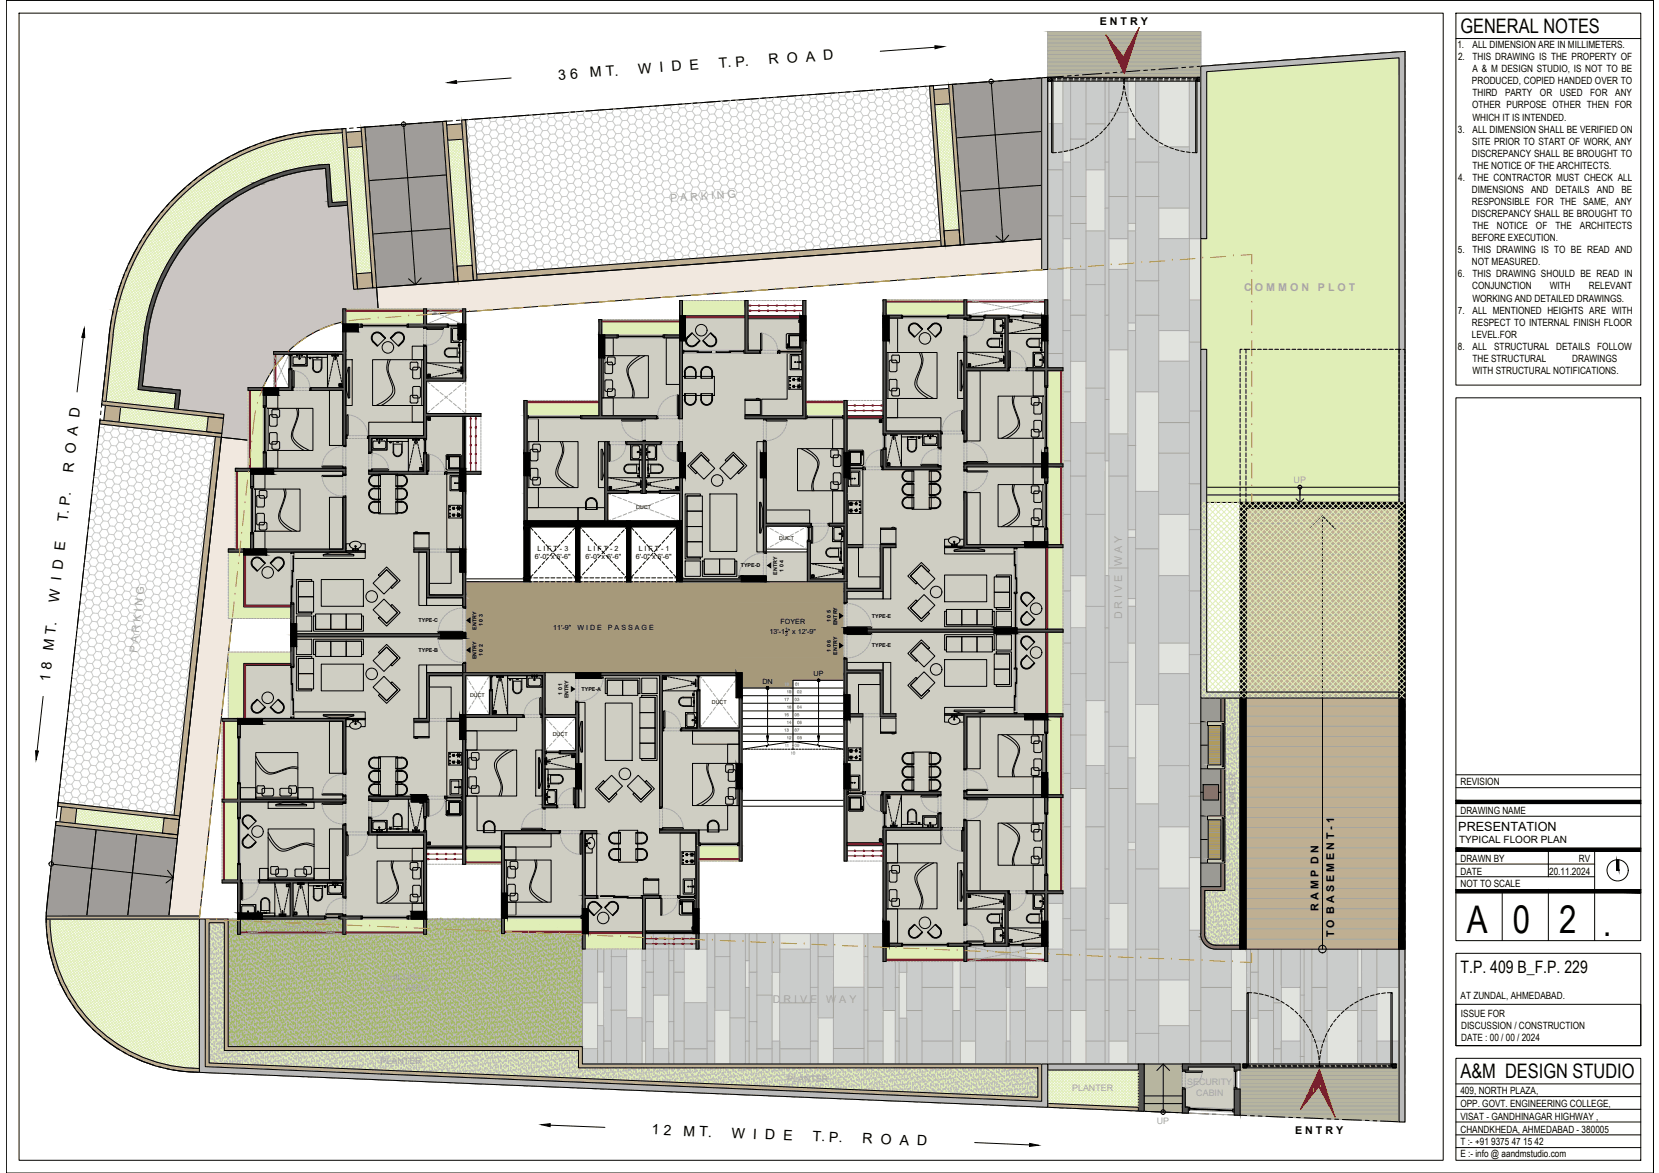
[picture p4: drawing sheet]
<svg xmlns="http://www.w3.org/2000/svg" width="420mm" height="297mm" viewBox="0 0 420 297" stroke-linecap="round" stroke-linejoin="round" font-family="sans-serif">
<defs><g id="words">
<g font-size="9.7">
<text x="371.5" y="236.2">A</text>
<text x="383.2" y="236.2">0</text>
<text x="394.9" y="236.2">2</text>
<text x="405.9" y="236.9">.</text>
</g>
<g font-size="5.1">
<text x="369.9" y="8.4">GENERAL NOTES</text>
<text x="369.9" y="273">A&amp;M DESIGN STUDIO</text>
</g>
<text font-size="4.3" x="369.9" y="246.5">T.P. 409 B_F.P. 229</text>
<g font-size="3.6">
<text x="182.1" y="17.2" transform="rotate(-4 182.1 17.2)">T. P.</text>
<text x="194.7" y="16.3" transform="rotate(-4 194.7 16.3)">R O A D</text>
<text x="141.5" y="20.2" transform="rotate(-4 141.5 20.2)">3 6</text>
<text x="149.5" y="19.6" transform="rotate(-4 149.5 19.6)">M T.</text>
<text x="161.7" y="18.7" transform="rotate(-4 161.7 18.7)">W I D E</text>
<text x="18.5" y="119.7" transform="rotate(-84 18.5 119.7)">R O A D</text>
<text x="17.1" y="132.2" transform="rotate(-84 17.1 132.2)">T. P.</text>
<text x="14.9" y="152.6" transform="rotate(-84 14.9 152.6)">W I D E</text>
<text x="13.5" y="164.8" transform="rotate(-84 13.5 164.8)">M T.</text>
<text x="12.6" y="172.7" transform="rotate(-84 12.6 172.7)">1 8</text>
<text x="165" y="287.3" transform="rotate(2 165 287.3)">1 2</text>
<text x="173" y="287.6" transform="rotate(2 173 287.6)">M T.</text>
<text x="185.3" y="288.1" transform="rotate(2 185.3 288.1)">W I D E</text>
<text x="205.7" y="288.9" transform="rotate(2 205.7 288.9)">T. P.</text>
<text x="218.4" y="289.5" transform="rotate(2 218.4 289.5)">R O A D</text>
</g>
<g font-size="3.5" fill="#a6a6a6">
<text x="198.6" y="176.7">18</text>
<text x="198.6" y="180.6">16</text>
<text x="198.6" y="184.5">14</text>
</g>
<text font-size="3.2" x="369.3" y="210.4">PRESENTATION</text>
<g font-size="3.1" fill="#a6a6a6">
<text x="197.9" y="178.5">17</text>
<text x="200.4" y="178.5">03</text>
<text x="197.9" y="186.3">13</text>
<text x="200.4" y="186.3">07</text>
</g>
<g font-size="3.1" fill="#bababa">
<text x="197.9" y="190.1">11</text>
<text x="200.4" y="190.1">09</text>
</g>
<g font-size="2.7">
<text x="278.5" y="6.3">E N T R Y</text>
<text x="333.9" y="230.6" transform="rotate(-90 333.9 230.6)">R A M P D N</text>
<text x="337.9" y="237.4" transform="rotate(-90 337.9 237.4)">T O B A S E M E N T - 1</text>
<text x="328" y="287.1">E N T R Y</text>
</g>
<g font-size="2.7" fill="#a6a6a6">
<text x="169.8" y="51.2" transform="rotate(-4 169.8 51.2)">P A R K I N G</text>
<text x="315.1" y="73.7">C O M M O N</text>
<text x="333.8" y="73.7">P L O T</text>
<text x="320.4" y="153">CLUB HOUSE</text>
<text x="34.7" y="165.3" transform="rotate(-84 34.7 165.3)">P A R K I N G</text>
<text x="195.7" y="253.9">D R I V E</text>
</g>
<g font-size="2.5">
<text x="369.1" y="12.2">1.</text>
<text x="369.3" y="15.3">2.</text>
<text x="372.9" y="15.3">THIS DRAWING IS THE PROPERTY OF</text>
<text x="373" y="12.2">ALL DIMENSION ARE IN MILLIMETERS.</text>
<text x="372.8" y="21.4">PRODUCED, COPIED HANDED OVER TO</text>
<text x="373" y="18.3">A &amp; M DESIGN STUDIO, IS NOT TO BE</text>
<text x="372.8" y="27.5">OTHER PURPOSE OTHER THEN FOR</text>
<text x="372.9" y="24.4">THIRD</text>
<text x="381.2" y="24.4">PARTY</text>
<text x="390" y="24.4">OR</text>
<text x="395.1" y="24.4">USED</text>
<text x="402.8" y="24.4">FOR</text>
<text x="409.1" y="24.4">ANY</text>
<text x="369.2" y="33.6">3.</text>
<text x="372.9" y="30.6">WHICH IT IS INTENDED.</text>
<text x="373" y="33.6">ALL DIMENSION SHALL BE VERIFIED ON</text>
<text x="372.8" y="39.7">DISCREPANCY SHALL BE BROUGHT TO</text>
<text x="372.9" y="36.6">SITE PRIOR TO START OF WORK, ANY</text>
<text x="369.3" y="45.8">4.</text>
<text x="372.9" y="42.7">THE NOTICE OF THE ARCHITECTS.</text>
<text x="372.9" y="45.8">THE CONTRACTOR MUST CHECK ALL</text>
<text x="372.8" y="48.8">DIMENSIONS</text>
<text x="372.8" y="51.9">RESPONSIBLE FOR THE SAME, ANY</text>
<text x="387.8" y="48.8">AND</text>
<text x="394" y="48.8">DETAILS</text>
<text x="404.5" y="48.8">AND</text>
<text x="410.6" y="48.8">BE</text>
<text x="372.8" y="55">DISCREPANCY SHALL BE BROUGHT TO</text>
<text x="372.9" y="58">THE</text>
<text x="379.1" y="58">NOTICE</text>
<text x="389" y="58">OF</text>
<text x="394" y="58">THE</text>
<text x="400.1" y="58">ARCHITECTS</text>
<text x="369.2" y="64.1">5.</text>
<text x="372.8" y="61.1">BEFORE EXECUTION.</text>
<text x="372.9" y="64.1">THIS DRAWING IS TO BE READ AND</text>
<text x="369.2" y="70.3">6.</text>
<text x="372.8" y="67.2">NOT MEASURED.</text>
<text x="372.9" y="70.3">THIS DRAWING SHOULD BE READ IN</text>
<text x="372.8" y="73.3">CONJUNCTION</text>
<text x="372.9" y="76.4">WORKING AND DETAILED DRAWINGS.</text>
<text x="392.5" y="73.3">WITH</text>
<text x="402.4" y="73.3">RELEVANT</text>
<text x="369.2" y="79.4">7.</text>
<text x="372.8" y="82.5">RESPECT TO INTERNAL FINISH FLOOR</text>
<text x="373" y="79.4">ALL MENTIONED HEIGHTS ARE WITH</text>
<text x="369.2" y="88.6">8.</text>
<text x="372.8" y="85.5">LEVEL.FOR</text>
<text x="373" y="88.6">ALL STRUCTURAL DETAILS FOLLOW</text>
<text x="372.9" y="91.6">THE STRUCTURAL</text>
<text x="372.9" y="94.7">WITH STRUCTURAL NOTIFICATIONS.</text>
<text x="398.2" y="91.6">DRAWINGS</text>
<text x="369.9" y="198.9">REVISION</text>
<text x="369.9" y="206.1">DRAWING NAME</text>
<text x="369.5" y="213.6">TYPICAL FLOOR PLAN</text>
<text x="369.9" y="221.5">DATE</text>
<text x="369.9" y="218.2">DRAWN BY</text>
<text x="392.3" y="221.5">20.11.2024</text>
<text x="399.9" y="218.2">RV</text>
<text x="369.9" y="224.7">NOT TO SCALE</text>
<text x="369.9" y="253.1">AT ZUNDAL, AHMEDABAD.</text>
<text x="370" y="257.5">ISSUE FOR</text>
<text x="370" y="260.6">DISCUSSION / CONSTRUCTION</text>
<text x="370" y="263.7">DATE : 00 / 00 / 2024</text>
<text x="369.9" y="280.4">OPP. GOVT. ENGINEERING COLLEGE,</text>
<text x="369.9" y="277.1">409, NORTH PLAZA,</text>
<text x="369.9" y="286.8">CHANDKHEDA, AHMEDABAD - 380005</text>
<text x="369.9" y="283.6">VISAT - GANDHINAGAR HIGHWAY ,</text>
<text x="369.9" y="290">T :- +91 9375 47 15 42</text>
<text x="369.9" y="293">E :- info @ aandmstudio.com</text>
</g>
<g font-size="2.3" fill="#a6a6a6">
<text x="327.6" y="122.2">UP</text>
<text x="312.9" y="206.4" transform="rotate(-90 312.9 206.4)">PLANTER</text>
<text x="96.3" y="250.9">PLAY AREA</text>
<text x="96.9" y="248.3">CHILDREN</text>
<text x="96.4" y="269.4">PLANTER</text>
<text x="199.4" y="273.9">PLANTER</text>
<text x="271.5" y="276.3">PLANTER</text>
<text x="293" y="284.7">UP</text>
</g>
<g font-size="1.8">
<text x="135.5" y="141.6">6'-0&quot; x 6'-6&quot;</text>
<text x="136.1" y="139.4">L I F T - 3</text>
<text x="148.3" y="141.6">6'-0&quot; x 6'-6&quot;</text>
<text x="148.8" y="139.4">L I F T - 2</text>
<text x="161" y="141.6">6'-0&quot; x 6'-6&quot;</text>
<text x="161.8" y="139.4">L I F T - 1</text>
<text x="140.1" y="159.5">11'-9&quot;</text>
<text x="146.2" y="159.5">W I D E</text>
<text x="154" y="159.5">P A S S A G E</text>
<text x="194.9" y="160.6">13'-1 &quot; x 12'-9&quot;</text>
<text x="197.7" y="158">FOYER</text>
<text x="193.1" y="173.3">DN</text>
<text x="206" y="171.3">UP</text>
</g>
<g font-size="1.4">
<text x="161.1" y="128.9">DUCT</text>
<text x="197.4" y="136.6">DUCT</text>
<text x="187.6" y="143.7">TYPE-D</text>
<text x="196.8" y="145.5" transform="rotate(-90 196.8 145.5)">ENTRY</text>
<text x="198.4" y="144.7" transform="rotate(-90 198.4 144.7)">1 0 4</text>
<text x="106" y="157.6">TYPE-C</text>
<text x="120.6" y="159.5" transform="rotate(-90 120.6 159.5)">ENTRY</text>
<text x="122.3" y="158.6" transform="rotate(-90 122.3 158.6)">1 0 3</text>
<text x="210.4" y="157.5" transform="rotate(-90 210.4 157.5)">1 0 5</text>
<text x="212" y="158.3" transform="rotate(-90 212 158.3)">ENTRY</text>
<text x="220.8" y="156.4">TYPE-E</text>
<text x="106" y="165.1">TYPE-B</text>
<text x="120.6" y="166.9" transform="rotate(-90 120.6 166.9)">ENTRY</text>
<text x="122.3" y="166.1" transform="rotate(-90 122.3 166.1)">1 0 2</text>
<text x="210.4" y="165" transform="rotate(-90 210.4 165)">1 0 6</text>
<text x="212" y="165.8" transform="rotate(-90 212 165.8)">ENTRY</text>
<text x="220.8" y="163.9">TYPE-E</text>
<text x="119" y="176.5">DUCT</text>
<text x="142.4" y="175.9" transform="rotate(-90 142.4 175.9)">1 0 1</text>
<text x="144" y="176.8" transform="rotate(-90 144 176.8)">ENTRY</text>
<text x="147.3" y="174.9">TYPE-A</text>
<text x="180.3" y="178.2">DUCT</text>
<text x="140" y="186.4">DUCT</text>
</g>
<g font-size="1.3">
<text x="198.8" y="161">2</text>
<text x="198.9" y="159.8">1</text>
</g>
</g></defs>
<!-- layer: A-ELEV-HATCH-4 -->
<g fill="#cacccb" stroke="#cacccb" stroke-width=".25">
<path d="M265.3 19.6l38.8 216.9v-216.9zM265.3 19.6l38.8 216.9h-38.8z"/>
<path d="M265.3 236.5l38.9 .7-.1-.7zM265.3 236.5l38.9 .7h-38.9z"/>
<path d="M265.3 237.2l39 .6-.1-.6zM265.3 237.2l39 .6h-39z"/>
<path d="M265.3 237.8l39.3 .6-.3-.6zM265.3 237.8l39.3 .6h-39.3z"/>
<path d="M265.3 238.4l39.7 .6-.4-.6zM265.3 238.4l39.7 .6h-39.7z"/>
<path d="M265.3 239l40.2 .5-.5-.5zM265.3 239l40.2 .5h-40.2z"/>
<path d="M265.3 239.5l40.4 .1-.2-.1zM265.3 239.5l40.4 .1h-40.4z"/>
<path d="M147.5 236.4l76.1 3.2v-3.2zM147.5 236.4l76.1 3.2h-76.1z"/>
<path d="M147.5 239.6l158.5 .2-.3-.2zM147.5 239.6l158.5 .2h-158.5z"/>
<path d="M147.5 239.8l159.2 .3-.7-.3zM147.5 239.8l159.2 .3h-159.2z"/>
<path d="M147.5 240.1l159.8 .2-.6-.2zM147.5 240.1l159.8 .2h-159.8z"/>
<path d="M147.5 240.3l160.5 .1zM147.5 240.3l160.5 .1z"/>
<path d="M147.5 240.4l206.8 29v-29zM147.5 240.4l206.8 29h-206.8z"/>
</g>
<g fill="#e1e3de" stroke="#e1e3de" stroke-width=".25">
<path d="M265.3 19.6l3.9 11.8v-11.8zM265.3 19.6l3.9 11.8h-3.9z"/>
<path d="M285.7 19.6l1.9 15.6v-15.6zM285.7 19.6l1.9 15.6h-1.9z"/>
<path d="M293.5 19.6l7.7 17.6v-17.6zM293.5 19.6l7.7 17.6h-7.7z"/>
<path d="M269.2 38.2l1.9 2.8v-2.8zM269.2 38.2l1.9 2.8h-1.9z"/>
<path d="M285.7 56.5l1.9 2v-2zM285.7 56.5l1.9 2h-1.9z"/>
<path d="M275 43l4.9 15.5v-15.5zM275 43l4.9 15.5h-4.9z"/>
<path d="M293.5 52.7l7.7 7.7v-7.7zM293.5 52.7l7.7 7.7h-7.7z"/>
<path d="M280.8 60.4l4.9 7.8v-7.8zM280.8 60.4l4.9 7.8h-4.9z"/>
<path d="M301.2 60.4l2.9 15.6v-15.6zM301.2 60.4l2.9 15.6h-2.9z"/>
<path d="M269.2 60.4l1.9 15.6v-15.6zM269.2 60.4l1.9 15.6h-1.9z"/>
<path d="M285.7 81.8l1.9 1.9v-1.9zM285.7 81.8l1.9 1.9h-1.9z"/>
<path d="M293.5 83.7l7.7 7.8v-7.8zM293.5 83.7l7.7 7.8h-7.7z"/>
<path d="M271.1 91.5l3.9 15.5v-15.5zM271.1 91.5l3.9 15.5h-3.9z"/>
<path d="M280.8 88.6l4.9 21.3v-21.3zM280.8 88.6l4.9 21.3h-4.9z"/>
<path d="M287.6 99.2l5.9 25.2v-25.2zM287.6 99.2l5.9 25.2h-5.9z"/>
<path d="M285.7 134.1l1.9 2v-2zM285.7 134.1l1.9 2h-1.9z"/>
<path d="M265.3 122.5l3.9 15.5v-15.5zM265.3 122.5l3.9 15.5h-3.9z"/>
<path d="M293.5 130.2l7.7 15.6v-15.6zM293.5 130.2l7.7 15.6h-7.7z"/>
<path d="M279.9 116.7l.9 29.1v-29.1zM279.9 116.7l.9 29.1h-.9z"/>
<path d="M285.7 151.6l1.9 1.9v-1.9zM285.7 151.6l1.9 1.9h-1.9z"/>
<path d="M271.1 145.8l3.9 13.2v-13.2zM271.1 145.8l3.9 13.2h-3.9z"/>
<path d="M293.5 162.8l7.7 7.8v-7.8zM293.5 162.8l7.7 7.8h-7.7z"/>
<path d="M265.3 168.7l3.9 22.3v-22.3zM265.3 168.7l3.9 22.3h-3.9z"/>
<path d="M287.6 178.4l5.9 13.5v-13.5zM287.6 178.4l5.9 13.5h-5.9z"/>
<path d="M285.7 162.8l1.9 29.1v-29.1zM285.7 162.8l1.9 29.1h-1.9z"/>
<path d="M275 177.4l4.9 16.5v-16.5zM275 177.4l4.9 16.5h-4.9z"/>
<path d="M287.6 191.9l5.9 11.7v-11.7zM287.6 191.9l5.9 11.7h-5.9z"/>
<path d="M285.7 213.3l1.9 1.9v-1.9zM285.7 213.3l1.9 1.9h-1.9z"/>
<path d="M293.5 209.4l7.7 15.5v-15.5zM293.5 209.4l7.7 15.5h-7.7z"/>
<path d="M271.1 199.7l3.9 25.2v-25.2zM271.1 199.7l3.9 25.2h-3.9z"/>
<path d="M301.2 217.2l2.9 18.4v-18.4zM301.2 217.2l2.9 18.4h-2.9z"/>
<path d="M280.8 228.8l4.9 11.6v-11.6zM280.8 228.8l4.9 11.6h-4.9z"/>
<path d="M265.3 228.8l3.9 11.6v-11.6zM265.3 228.8l3.9 11.6h-3.9z"/>
<path d="M197.5 236.4l7.7 4v-4zM197.5 236.4l7.7 4h-7.7z"/>
<path d="M147.5 236.4l3.8 4v-4zM147.5 236.4l3.8 4h-3.8z"/>
<path d="M343.9 240.4l.9 5.8v-5.8zM343.9 240.4l.9 5.8h-.9z"/>
<path d="M311.9 240.4l3.8 5.8v-5.8zM311.9 240.4l3.8 5.8h-3.8z"/>
<path d="M259.7 239.6l5.6 6.6v-6.6zM259.7 239.6l5.6 6.6h-5.6z"/>
<path d="M241.3 239.6l1.9 6.6v-6.6zM241.3 239.6l1.9 6.6h-1.9z"/>
<path d="M211.1 236.4l7.7 9.8v-9.8zM211.1 236.4l7.7 9.8h-7.7z"/>
<path d="M211.1 246.2l7.7 3.8v-3.8zM211.1 246.2l7.7 3.8h-7.7z"/>
<path d="M343.9 246.2l.9 3.8v-3.8zM343.9 246.2l.9 3.8h-.9z"/>
<path d="M259.7 246.2l5.6 3.8v-3.8zM259.7 246.2l5.6 3.8h-5.6z"/>
<path d="M188.8 243.3l.9 6.7v-6.7zM188.8 243.3l.9 6.7h-.9z"/>
<path d="M173.3 240.4l5.8 13.5v-13.5zM173.3 240.4l5.8 13.5h-5.8z"/>
<path d="M151.3 246.1l1.6 7.8v-7.8zM151.3 246.1l1.6 7.8h-1.6z"/>
<path d="M151.3 253.9l1.6 1.9v-1.9zM151.3 253.9l1.6 1.9h-1.6z"/>
<path d="M147.5 253.9l3.8 1.9v-1.9zM147.5 253.9l3.8 1.9h-3.8z"/>
<path d="M311.9 246.2l3.8 9.7v-9.7zM311.9 246.2l3.8 9.7h-3.8z"/>
<path d="M241.3 246.2l1.9 9.7v-9.7zM241.3 246.2l1.9 9.7h-1.9z"/>
<path d="M151.3 255.8l1.6 .1zM151.3 255.8l1.6 .1z"/>
<path d="M147.5 255.8l3.8 .1zM147.5 255.8l3.8 .1z"/>
<path d="M151.3 255.9l1.6 1.9v-1.9zM151.3 255.9l1.6 1.9h-1.6z"/>
<path d="M147.5 255.9l3.8 1.9v-1.9zM147.5 255.9l3.8 1.9h-3.8z"/>
<path d="M158.7 236.4l3.9 21.4v-21.4zM158.7 236.4l3.9 21.4h-3.9z"/>
<path d="M227.7 246.2l2 11.6v-11.6zM227.7 246.2l2 11.6h-2z"/>
<path d="M151.3 257.8h1.6zM151.3 257.8h1.6z"/>
<path d="M147.5 257.8h3.8zM147.5 257.8h3.8z"/>
<path d="M293.5 248.1l7.7 11.6v-11.6zM293.5 248.1l7.7 11.6h-7.7z"/>
<path d="M151.3 257.8l1.6 1.9v-1.9zM151.3 257.8l1.6 1.9h-1.6z"/>
<path d="M147.5 257.8l3.8 1.9v-1.9zM147.5 257.8l3.8 1.9h-3.8z"/>
<path d="M348.7 250l5.6 13.6v-13.6zM348.7 250l5.6 13.6h-5.6z"/>
<path d="M324.5 250l4.8 13.6v-13.6zM324.5 250l4.8 13.6h-4.8z"/>
<path d="M254.8 250l1 13.6v-13.6zM254.8 250l1 13.6h-1z"/>
<path d="M195.5 246.2l2 17.4v-17.4zM195.5 246.2l2 17.4h-2z"/>
<path d="M165.5 252l3.9 13.6v-13.6zM165.5 252l3.9 13.6h-3.9z"/>
<path d="M147.5 259.7l3.8 5.9v-5.9zM147.5 259.7l3.8 5.9h-3.8z"/>
<path d="M336.1 255.9l7.8 13.5v-13.5zM336.1 255.9l7.8 13.5h-7.8z"/>
<path d="M316.7 257.8l1.9 11.6v-11.6zM316.7 257.8l1.9 11.6h-1.9z"/>
<path d="M280.8 263.6l4.9 5.8v-5.8zM280.8 263.6l4.9 5.8h-4.9z"/>
<path d="M271.1 255.9l3.9 13.5v-13.5zM271.1 255.9l3.9 13.5h-3.9z"/>
<path d="M243.2 263.6l3.9 5.8v-5.8zM243.2 263.6l3.9 5.8h-3.9z"/>
<path d="M223.6 255.9l3.1 13.5v-13.5zM223.6 255.9l3.1 13.5h-3.1z"/>
<path d="M207.2 257.8l3.9 11.6v-11.6zM207.2 257.8l3.9 11.6h-3.9z"/>
<path d="M181 255.8l3.9 13.6v-13.6zM181 255.8l3.9 13.6h-3.9z"/>
<path d="M162.6 263.6l.9 5.8v-5.8zM162.6 263.6l.9 5.8h-.9z"/>
</g>
<g fill="#b7b59f" stroke="#b7b59f" stroke-width=".25">
<path d="M314.1 269.4h40.2v13z"/>
<path d="M289.8 269.4h9.7v12z"/>
<path d="M265.3 8l38.8 8.7v-8.7zM265.3 8l38.8 8.7h-38.8z"/>
<path d="M265.3 16.7l38.8 2.9v-2.9zM265.3 16.7l38.8 2.9h-38.8z"/>
<path d="M314.1 269.4v13h40.2zM314.1 282.4h40.2v1.7z"/>
<path d="M289.8 269.4v12h9.7zM289.8 281.4h9.7v.4z"/>
</g>
<!-- layer: A-ELE-LINE-5 -->
<g fill="none" stroke="#a6a6a6" stroke-width=".25">
<path d="M265.3 8h38.8v11.6h-38.8zM265.3 19.6h38.8v216.9a3.9 3.9 0 0 0 3.9 3.9h46.3v29h-206.8v-33h76.1v3.2h41.7zM265.3 18.7h38.8M265.3 17.7h38.8M265.3 16.7h38.8M265.3 15.7h38.8M265.3 14.8h38.8M265.3 13.8h38.8M265.3 12.8h38.8M265.3 11.8h38.8M265.3 10.9h38.8M265.3 9.9h38.8"/>
<path d="M265.3 9h38.8M269.2 19.6v249.8M271.1 19.6v249.8M275 19.6v249.8M279.9 19.6v249.8M280.8 19.6v249.8M285.7 19.6v249.8M287.6 19.6v249.8M293.5 19.6v249.8M301.2 19.6v249.8M304.1 19.6v249.8M265.3 31.4h3.9"/>
<path d="M269.2 38.2h1.9M271.1 35.2h3.9M275 31.4h4.9M280.8 28.4h4.9M293.5 37.2h7.7M265.3 54.6h3.9M265.3 43h3.9M269.2 41h1.9M271.1 56.6h3.9M271.1 49.8h3.9M275 58.5h4.9M275 43h4.9"/>
<path d="M279.9 41h.9M279.9 52.7h.9M280.8 49.8h4.9M285.7 58.5h1.9M285.7 56.5h1.9M287.6 41h5.9M287.6 49.8h5.9M293.5 52.7h7.7M265.3 68.2h3.9M269.2 76h1.9M269.2 60.4h1.9M271.1 79.8h3.9"/>
<path d="M271.1 68.2h3.9M275 72.1h4.9M279.9 79.8h.9M280.8 68.2h4.9M280.8 60.4h4.9M287.6 79.8h5.9M287.6 71.1h5.9M293.5 60.4h10.6M301.2 76h2.9M265.3 89.5h3.9M269.2 83.7h1.9M269.2 99.2h1.9"/>
<path d="M271.1 91.5h3.9M275 98.3h4.9M280.8 88.6h4.9M285.7 83.7h1.9M285.7 81.8h1.9M287.6 99.2h5.9M293.5 83.7h7.7M293.5 91.5h7.7M301.2 86.6h2.9M265.3 111.8h3.9M269.2 116.7h1.9M271.1 107h3.9"/>
<path d="M275 114.8h4.9M279.9 101.2h.9M279.9 116.7h.9M280.8 109.9h4.9M285.7 112.8h1.9M293.5 107h7.7M293.5 114.8h7.7M301.2 104.1h2.9M265.3 122.5h3.9M265.3 138h3.9M269.2 130.2h1.9M271.1 120.6h3.9"/>
<path d="M275 130.2h4.9M280.8 120.6h4.9M285.7 134.1h1.9M285.7 136.1h1.9M287.6 124.4h5.9M287.6 139h5.9M293.5 130.2h7.7M301.2 122.5h2.9M301.2 134.1h2.9M265.3 149.6h5.8M271.1 145.8h3.9M271.1 159h3.9"/>
<path d="M275 153.5h4.9M279.9 145.8h.9M279.9 159h.9M280.8 143.8h4.9M285.7 151.6h1.9M285.7 153.5h1.9M293.5 145.8h7.7M301.2 149.6h2.9M265.3 168.7h3.9M269.2 162.8h1.9M269.2 178.4h1.9M271.1 170.6h3.9"/>
<path d="M275 177.4h4.9M280.8 167.7h4.9M285.7 162.8h1.9M287.6 178.4h5.9M293.5 162.8h7.7M293.5 170.6h7.7M301.2 165.8h2.9M265.3 191h3.9M269.2 195.8h1.9M271.1 186.1h3.9M271.1 199.7h3.9M275 193.9h4.9"/>
<path d="M279.9 180.3h.9M279.9 195.8h.9M280.8 189h4.9M280.8 199.7h4.9M285.7 191.9h1.9M293.5 193.9h7.7M301.2 183.2h2.9M265.3 201.6h3.9M265.3 217.2h3.9M269.2 209.4h1.9M275 209.4h4.9M285.7 213.3h1.9"/>
<path d="M285.7 215.2h1.9M287.6 203.6h5.9M293.5 209.4h7.7M301.2 201.6h2.9M301.2 217.2h2.9M151.3 236.4v33M152.9 236.4v33M154.8 236.4v33M158.7 236.4v33M162.6 236.4v33M163.5 236.4v33M165.5 236.4v33"/>
<path d="M169.4 236.4v33M170.6 236.4v33M173.3 236.4v33M179.1 236.4v33M181 236.4v33M184.9 236.4v33M188.8 236.4v33M189.7 236.4v33M191.7 236.4v33M195.5 236.4v33M197.5 236.4v33M205.2 236.4v33"/>
<path d="M207.2 236.4v33M211.1 236.4v33M218.8 236.4v33M219.8 236.4v33M223.6 239.6v29.8M226.7 239.6v29.8M227.7 239.6v29.8M229.7 239.6v29.8M233.5 239.6v29.8M241.3 239.6v29.8M243.2 239.6v29.8M247.1 239.6v29.8"/>
<path d="M254.8 239.6v29.8M255.8 239.6v29.8M259.7 239.6v29.8M265.3 228.8h3.9M265.3 239.6v29.8M269.2 232.6h1.9M271.1 224.9h3.9M271.1 235.6h3.9M279.9 220h.9M279.9 232.6h.9M280.8 228.8h4.9M287.6 220h5.9"/>
<path d="M293.5 224.9h7.7M301.2 235.6h2.9M147.5 240.4h3.8M147.5 253.9h3.8M151.3 259.7h1.6M151.3 246.1h1.6M152.9 250h1.9M154.8 242.3h3.9M154.8 255.8h3.9M158.7 257.8h3.9M162.6 250h.9M162.6 243.3h.9"/>
<path d="M163.5 246.2h2M163.5 258.7h2M165.5 252h3.9M169.4 243.3h1.2M169.4 258.7h1.2M170.6 246.2h2.7M173.3 240.4h5.8M173.3 253.9h5.8M179.1 250h1.9M181 242.3h3.9M181 255.8h3.9M184.9 257.8h3.9"/>
<path d="M188.8 250h.9M188.8 243.3h.9M189.7 246.2h2M189.7 258.7h2M191.7 252h3.8M195.5 246.2h2M197.5 240.4h7.7M197.5 253.9h7.7M205.2 250h2M207.2 242.3h3.9M207.2 257.8h3.9M211.1 250h7.7"/>
<path d="M218.8 242.3h1M218.8 255.8h1M219.8 250h3.8M223.6 255.9h3.1M226.7 250h1M227.7 257.8h2M227.7 246.2h2M229.7 255.9h3.8M233.5 250h7.8M241.3 255.9h1.9M243.2 250h3.9M247.1 255.9h7.7"/>
<path d="M254.8 250h1M255.8 255.9h3.9M259.7 250h5.6M265.3 240.4h3.9M265.3 255.9h3.9M269.2 248.1h1.9M271.1 255.9h3.9M275 240.4h4.9M275 248.1h4.9M279.9 255.9h.9M280.8 240.4h4.9M280.8 248.1h4.9"/>
<path d="M285.7 255.9h1.9M287.6 240.4h5.9M287.6 248.1h13.6M293.5 259.7h7.7M301.2 255.9h2.9M304.1 250h7.8M311.9 255.9h3.8M311.9 240.4v29M315.7 250h1M315.7 240.4v29M316.7 257.8h1.9M316.7 246.2h1.9"/>
<path d="M316.7 240.4v29M318.6 255.9h3.9M318.6 240.4v29M322.5 253.9h2M322.5 240.4v29M324.5 250h4.8M324.5 240.4v29M329.3 252h1M329.3 240.4v29M330.3 255.9h1.9M330.3 240.4v29M332.2 250h3.9"/>
<path d="M332.2 240.4v29M336.1 255.9h7.8M336.1 240.4v29M343.9 250h.9M343.9 240.4v29M344.8 255.9h3.9M344.8 240.4v29M348.7 250h5.6M348.7 240.4v29M147.5 265.6h3.8M152.9 263.6h1.9M162.6 263.6h.9"/>
<path d="M165.5 265.6h3.9M170.6 263.6h2.7M173.3 265.6h5.8M179.1 263.6h1.9M188.8 263.6h.9M191.7 265.6h3.8M195.5 263.6h2M197.5 265.6h7.7M205.2 263.6h2M211.1 265.5h7.7M219.8 263.6h3.8M226.7 263.6h1"/>
<path d="M233.5 263.6h7.8M243.2 263.6h3.9M254.8 263.6h1M259.7 263.6h5.6M269.2 263.6h1.9M275 263.6h4.9M280.8 263.6h4.9M287.6 261.7h5.9M304.1 263.6h7.8M314.1 269.4h40.2v14.7l-40.2-1.7zM314.1 279.1h40.2M314.1 278.2h40.2"/>
<path d="M314.1 277.2h40.2M314.1 276.3h40.2M314.1 275.3h40.2M314.1 274.3h40.2M314.1 273.3h40.2M314.1 272.4h40.2M314.1 271.4h40.2M314.1 270.4h40.2M315.7 263.6h1M322.5 265.6h2M324.5 263.6h4.8M329.3 267.5h1"/>
<path d="M332.2 263.6h3.9M343.9 263.6h.9M348.7 263.6h5.6M314.1 280.1h40.2M314.1 281.1h40.2M314.1 282.1h40.2"/>
</g>
<path d="M285.7 35.2h1.9M57.8 232.7h89.7v32.3h-89.7z" fill="none" stroke="#989898" stroke-width=".25"/>
<!-- layer: A-ELEV-HATCH-4 -->
<g fill="#e0eeb7" stroke="#e0eeb7" stroke-width=".25">
<path d="M82.8 270.4h180v7.5z"/>
<path d="M53 233.7l3.8 32.3v-32.3zM53 233.7l3.8 32.3h-3.8z"/>
<path d="M53 266l93.5 3.2v-3.2zM53 266l93.5 3.2h-93.5z"/>
<path d="M53 269.2l93.5 1.2v-1.2zM53 269.2l93.5 1.2h-63.7z"/>
<path d="M310.2 176.8l3.9 48.7v-48.7zM310.2 176.8l3.9 48.7h-3.9z"/>
<path d="M305.1 225.5l9 11v-11zM305.1 225.5l9 11h-9z"/>
<path d="M305.1 236.5l9 .5v-.5zM305.1 236.5l9 .5h-9z"/>
<path d="M305.1 237l9 .5v-.5zM305.1 237l9 .5h-8.8z"/>
<path d="M305.3 237.5l8.8 .4v-.4zM305.3 237.5l8.8 .4h-8.6z"/>
<path d="M305.5 237.9l8.6 .5v-.5zM305.5 237.9l8.6 .5h-8.3z"/>
<path d="M305.8 238.4l8.3 .3v-.3zM305.8 238.4l8.3 .3h-8z"/>
<path d="M306.1 238.7l8 .3v-.3zM306.1 238.7l8 .3h-7.6z"/>
<path d="M306.5 239l7.6 .2v-.2zM306.5 239l7.6 .2h-7.1z"/>
<path d="M307 239.2l7.1 .1v-.1zM307 239.2l7.1 .1z"/>
<path d="M307.5 239.3l6.6 .1zM307.5 239.3l6.6 .1z"/>
</g>
<g fill="none" stroke="#bababa" stroke-width=".25">
<path d="M310.3 177.6h.1M310.3 177.1h.1M310.3 178.5h.1M310.4 178.4h.1M310.4 178.7h.1M310.6 179.6h.1M310.6 176.9h.1M310.6 178.8h.1M310.7 177.8h.1M310.7 178.7h.1M310.7 179.7h.1M310.8 178.3h.1"/>
<path d="M310.8 179.6h.1M310.8 177.1h.1M310.8 178.9h.1M310.9 179.9h.1M310.9 179h.1M311 177h.1M311 178h.1M311.2 177h.1M311.2 179.5h.1M311.3 177.6h.1M311.4 177.3h.1M311.4 178.2h.1"/>
<path d="M311.4 179.4h.1M311.4 179.2h.1M311.4 179.3h.1M311.4 177.7h.1M311.6 177.4h.1M311.7 176.9h.1M311.7 178.2h.1M311.8 177.6h.1M311.8 178h.1M311.8 179.9h.1M311.9 179.4h.1M311.9 179.9h.1"/>
<path d="M312 178.7h.1M312 176.8h.1M312 177.7h.1M312.1 179.6h.1M312.1 178.1h.1M312.1 176.8h.1M312.2 179.4h.1M312.2 178.8h.1M312.3 176.9h.1M312.3 178.5h.1M312.4 179.9h.1M312.4 178.6h.1"/>
<path d="M312.5 179.4h.1M312.5 178h.1M312.6 177.3h.1M312.6 176.8h.1M312.6 178.2h.1M312.7 179.2h.1M312.8 178h.1M312.8 177.2h.1M312.8 179h.1M312.9 177.2h.1M312.9 179.3h.1M313 176.8h.1"/>
<path d="M313 178h.1M313.1 177.4h.1M313.2 179.3h.1M313.3 176.8h.1M313.3 177.7h.1M313.3 177.6h.1M313.3 179.4h.1M313.4 178.7h.1M313.4 179.6h.1M313.4 179.5h.1M313.4 178h.1M313.5 179.2h.1"/>
<path d="M313.5 178.7h.1M313.6 176.8h.1M313.7 178.8h.1M313.8 178.1h.1M313.9 179.2h.1M313.9 179.9h.1M313.9 178.2h.1M313.9 177.2h.1M314 178.2h.1M314 179.1h.1M310.2 186h.1M310.2 182h.1"/>
<path d="M310.2 189.9h.1M310.2 192.3h.1M310.2 198h.1M310.2 199.8h.1M310.3 183h.1M310.3 183.9h.1M310.3 193.7h.1M310.3 180.5h.1M310.3 197.2h.1M310.3 196.3h.1M310.3 184.9h.1M310.3 197.5h.1"/>
<path d="M310.3 182.5h.1M310.3 185.4h.1M310.3 199.9h.1M310.3 185.8h.1M310.3 180.9h.1M310.3 187.4h.1M310.3 180.3h.1M310.4 186.8h.1M310.4 187.7h.1M310.4 182.2h.1M310.4 184.7h.1M310.4 190.4h.1"/>
<path d="M310.4 182.1h.1M310.4 188.7h.1M310.4 186h.1M310.4 188.6h.1M310.4 192.4h.1M310.4 195.3h.1M310.4 180.4h.1M310.4 183.9h.1M310.5 189.6h.1M310.5 190.6h.1M310.5 189.9h.1M310.5 192.4h.1"/>
<path d="M310.5 197.3h.1M310.5 185.7h.1M310.5 191.5h.1M310.5 193.7h.1M310.5 196.2h.1M310.5 183.6h.1M310.5 184h.1M310.5 187.6h.1M310.6 192.5h.1M310.6 197.5h.1M310.6 188.5h.1M310.6 189.4h.1"/>
<path d="M310.6 191.2h.1M310.6 193.4h.1M310.6 194.4h.1M310.6 183.5h.1M310.6 193.5h.1M310.6 187.6h.1M310.6 193h.1M310.6 195.3h.1M310.6 187.3h.1M310.6 181.8h.1M310.6 191.3h.1M310.6 194.8h.1"/>
<path d="M310.7 196.3h.1M310.7 191.1h.1M310.7 183.8h.1M310.7 198.4h.1M310.7 196.7h.1M310.7 198.5h.1M310.7 197.2h.1M310.7 198.1h.1M310.7 194.9h.1M310.7 186.7h.1M310.8 180.6h.1M310.8 199.1h.1"/>
<path d="M310.8 198.7h.1M310.8 188.7h.1M310.8 191.6h.1M310.8 198.6h.1M310.8 181.6h.1M310.8 182.1h.1M310.8 193.6h.1M310.8 196.5h.1M310.9 182.5h.1M310.9 183.5h.1M310.9 183.4h.1M310.9 186h.1"/>
<path d="M310.9 184.4h.1M310.9 187.2h.1M310.9 189.8h.1M310.9 184.9h.1M310.9 198.5h.1M310.9 180.7h.1M310.9 182.6h.1M310.9 185.4h.1M310.9 191h.1M310.9 193.6h.1M310.9 197.4h.1M311 186.3h.1"/>
<path d="M311 187.3h.1M311 194.9h.1M311 182.7h.1M311 186.2h.1M311 188.2h.1M311 180.8h.1M311 198.7h.1M311 180h.1M311 194.7h.1M311 188h.1M311 189.9h.1M311.1 189.2h.1"/>
<path d="M311.1 184.6h.1M311.1 183h.1M311.1 199.6h.1M311.1 186.3h.1M311.1 191.7h.1M311.1 190.1h.1M311.1 191.1h.1M311.1 188.5h.1M311.1 185h.1M311.1 187.9h.1M311.1 189.9h.1M311.1 193.5h.1"/>
<path d="M311.2 192h.1M311.2 192.3h.1M311.2 196.1h.1M311.2 189.9h.1M311.2 192.9h.1M311.2 195.3h.1M311.2 197.1h.1M311.2 193h.1M311.2 193.9h.1M311.2 199.9h.1M311.2 193.6h.1M311.2 194.8h.1"/>
<path d="M311.2 181.1h.1M311.2 197.8h.1M311.2 199h.1M311.3 195.8h.1M311.3 180.8h.1M311.3 183.4h.1M311.3 186.1h.1M311.3 199.8h.1M311.3 197.2h.1M311.3 196.8h.1M311.3 197.7h.1M311.3 184.6h.1"/>
<path d="M311.3 187.2h.1M311.3 191h.1M311.4 198.7h.1M311.4 188.5h.1M311.4 194.8h.1M311.4 191h.1M311.4 181.2h.1M311.4 199.6h.1M311.4 192.3h.1M311.4 195.9h.1M311.4 183h.1M311.4 180.1h.1"/>
<path d="M311.4 196.1h.1M311.4 199.9h.1M311.4 181.3h.1M311.4 184.2h.1M311.4 184.9h.1M311.5 181.1h.1M311.5 182h.1M311.5 186.2h.1M311.5 189.2h.1M311.5 186.7h.1M311.5 188.5h.1M311.5 183h.1"/>
<path d="M311.5 185.9h.1M311.5 189.7h.1M311.5 184.9h.1M311.5 190.3h.1M311.6 183.9h.1M311.6 193.5h.1M311.6 191.2h.1M311.6 194.1h.1M311.6 192.1h.1M311.6 184.9h.1M311.6 185.8h.1M311.6 197.3h.1"/>
<path d="M311.6 182.4h.1M311.6 196.1h.1M311.6 199h.1M311.6 188.6h.1M311.6 194h.1M311.7 186.8h.1M311.7 192.2h.1M311.7 195.8h.1M311.7 187.7h.1M311.7 188.7h.1M311.7 180.7h.1M311.7 184.6h.1"/>
<path d="M311.7 187.3h.1M311.7 197.6h.1M311.7 199.4h.1M311.7 189.6h.1M311.7 182h.1M311.7 188.4h.1M311.7 192.3h.1M311.7 195.9h.1M311.8 190.6h.1M311.8 185.8h.1M311.8 192.2h.1M311.8 180.5h.1"/>
<path d="M311.8 197.2h.1M311.8 199.5h.1M311.8 191.5h.1M311.8 192.5h.1M311.8 189.6h.1M311.8 193.5h.1M311.8 196h.1M311.8 182.5h.1M311.9 193.4h.1M311.9 197.3h.1M311.9 199.8h.1M311.9 185.4h.1"/>
<path d="M311.9 181.7h.1M311.9 194.3h.1M311.9 183.2h.1M311.9 187.4h.1M311.9 190.4h.1M311.9 183.5h.1M312 195.3h.1M312 196.2h.1M312 187.1h.1M312 192.4h.1M312 185.3h.1M312 197.2h.1"/>
<path d="M312 190.9h.1M312 197.3h.1M312 198.1h.1M312 194.7h.1M312 183.6h.1M312 189h.1M312 190.8h.1M312.1 199.1h.1M312.1 198.5h.1M312.1 188.5h.1M312.1 187.2h.1M312.1 192.6h.1"/>
<path d="M312.1 180.6h.1M312.1 181.5h.1M312.1 182h.1M312.1 193.5h.1M312.1 190.9h.1M312.1 194.4h.1M312.2 182.5h.1M312.2 185.8h.1M312.2 196.2h.1M312.2 198.1h.1M312.2 183.4h.1M312.2 183.2h.1"/>
<path d="M312.2 187.1h.1M312.2 189.6h.1M312.2 181.8h.1M312.2 198.4h.1M312.2 194.5h.1M312.2 199.9h.1M312.3 184.4h.1M312.3 185.3h.1M312.3 190.9h.1M312.3 193.4h.1M312.3 183.8h.1M312.3 186.7h.1"/>
<path d="M312.3 198.1h.1M312.3 186.3h.1M312.3 194.7h.1M312.3 197.3h.1M312.3 188.7h.1M312.3 191.6h.1M312.3 187.2h.1M312.3 188.2h.1M312.3 180.7h.1M312.3 198.5h.1M312.3 193.6h.1M312.4 189.1h.1"/>
<path d="M312.4 184.5h.1M312.4 196.5h.1M312.4 180.3h.1M312.4 182.1h.1M312.4 190.1h.1M312.4 188.3h.1M312.4 184.9h.1M312.4 198.5h.1M312.4 184h.1M312.5 191h.1M312.5 192h.1M312.5 192.1h.1"/>
<path d="M312.5 182.2h.1M312.5 185.8h.1M312.5 192.9h.1M312.5 195.9h.1M312.5 189.8h.1M312.5 187.6h.1M312.5 189.4h.1M312.5 193.9h.1M312.5 199.8h.1M312.5 194.7h.1M312.5 185.9h.1M312.5 191.2h.1"/>
<path d="M312.6 194.8h.1M312.6 195.8h.1M312.6 180.6h.1M312.6 183.2h.1M312.6 180h.1M312.6 183h.1M312.6 199.6h.1M312.6 189.5h.1M312.6 193.1h.1M312.6 196.7h.1M312.6 184.4h.1M312.6 187h.1"/>
<path d="M312.6 185h.1M312.6 187.9h.1M312.6 194.9h.1M312.7 197.7h.1M312.7 188.3h.1M312.7 190.8h.1M312.7 189.9h.1M312.7 193.2h.1M312.7 180.1h.1M312.7 181.1h.1M312.7 198.6h.1M312.7 199.5h.1"/>
<path d="M312.7 192.1h.1M312.7 194.6h.1M312.7 198.4h.1M312.7 192.9h.1M312.7 198.5h.1M312.8 182h.1M312.8 195.9h.1M312.8 181.1h.1M312.8 194.8h.1M312.8 197.8h.1M312.8 196.8h.1M312.8 183h.1"/>
<path d="M312.8 181.9h.1M312.8 199.7h.1M312.8 199.8h.1M312.8 183.9h.1M312.8 184.9h.1M312.8 185.7h.1M312.8 186.1h.1M312.8 180.8h.1M312.9 185.8h.1M312.9 189.5h.1M312.9 191h.1M312.9 182.6h.1"/>
<path d="M312.9 186.8h.1M312.9 187.7h.1M312.9 193.3h.1M312.9 197.2h.1M312.9 195.9h.1M312.9 180.9h.1M312.9 184.4h.1M313 188.7h.1M313 181.3h.1M313 184.2h.1M313 186.3h.1M313 188.1h.1"/>
<path d="M313 189.6h.1M313 180.6h.1M313 186.2h.1M313 184.5h.1M313 189.9h.1M313.1 190.6h.1M313.1 191.5h.1M313.1 181.8h.1M313.1 184.4h.1M313.1 189.1h.1M313.1 188.2h.1M313.1 191.7h.1"/>
<path d="M313.1 192.5h.1M313.1 185.7h.1M313.1 192.1h.1M313.1 191.1h.1M313.1 194.1h.1M313.1 193.5h.1M313.1 193.4h.1M313.1 189.5h.1M313.1 195.9h.1M313.1 196.1h.1M313.1 199h.1M313.1 191.8h.1"/>
<path d="M313.2 194.4h.1M313.2 195.3h.1M313.2 193.3h.1M313.2 199.7h.1M313.2 182.4h.1M313.2 197.2h.1M313.2 199h.1M313.2 196.2h.1M313.2 197.1h.1M313.2 187.3h.1M313.2 195.4h.1M313.3 197.2h.1"/>
<path d="M313.3 183.1h.1M313.3 192.2h.1M313.3 199.1h.1M313.3 198.1h.1M313.3 186.9h.1M313.3 190.7h.1M313.3 180.5h.1M313.4 194.5h.1M313.4 197.2h.1M313.4 181.3h.1M313.4 180.6h.1M313.4 198.4h.1"/>
<path d="M313.4 182.5h.1M313.4 185.4h.1M313.4 183.1h.1M313.4 181.5h.1M313.4 187.4h.1M313.4 190.4h.1M313.4 184.9h.1M313.4 186.7h.1M313.5 182.5h.1M313.5 183.4h.1M313.5 181.8h.1M313.5 185.6h.1"/>
<path d="M313.5 192.4h.1M313.5 195.3h.1M313.5 183.2h.1M313.5 184.3h.1M313.5 183.1h.1M313.5 189.4h.1M313.5 188.5h.1M313.5 190.4h.1M313.6 185.3h.1M313.6 186.3h.1M313.6 186.9h.1M313.6 193.2h.1"/>
<path d="M313.6 183.6h.1M313.6 197.3h.1M313.6 186.8h.1M313.6 192.2h.1M313.6 187.2h.1M313.6 190.7h.1M313.6 194.5h.1M313.6 197.1h.1M313.6 188.5h.1M313.6 190.4h.1M313.6 194h.1M313.6 188.2h.1"/>
<path d="M313.6 198.4h.1M313.6 195.8h.1M313.6 197.6h.1M313.7 189.1h.1M313.7 190.1h.1M313.7 180.5h.1M313.7 184.3h.1M313.7 193.5h.1M313.7 194.1h.1M313.7 199.5h.1M313.7 191h.1M313.7 188.1h.1"/>
<path d="M313.7 181.8h.1M313.7 198.4h.1M313.7 197.7h.1M313.8 192h.1M313.8 183.8h.1M313.8 186.7h.1M313.8 192.9h.1M313.8 193.9h.1M313.8 195.8h.1M313.8 188.7h.1M313.8 191.6h.1M313.9 194.8h.1"/>
<path d="M313.9 199.6h.1M313.9 181.7h.1M313.9 195.7h.1M313.9 183h.1M313.9 193.6h.1M313.9 196.5h.1M313.9 183.5h.1M313.9 196.7h.1M313.9 197.6h.1M313.9 180.5h.1M313.9 186.8h.1M313.9 184.9h.1"/>
<path d="M313.9 198.5h.1M313.9 181.8h.1M313.9 185.4h.1M314 198.6h.1M314 184.3h.1M314 188.1h.1M314 190.7h.1M314 187.2h.1M314 189h.1M314 180.1h.1M314 199.5h.1M314 191.9h.1"/>
<path d="M314 194.5h.1M314 189.8h.1M314 185.4h.1M314 190.8h.1M314.1 198.3h.1M314.1 192.6h.1M310.2 210.3h.1M310.2 205.9h.1M310.2 201.5h.1M310.2 202.5h.1M310.2 207.7h.1M310.2 214.1h.1"/>
<path d="M310.2 208.9h.1M310.3 203.4h.1M310.3 211.5h.1M310.3 217.9h.1M310.3 210.9h.1M310.3 213.9h.1M310.3 201.7h.1M310.3 204.3h.1M310.3 205.3h.1M310.3 215.4h.1M310.3 219.2h.1M310.3 215.8h.1"/>
<path d="M310.3 218.8h.1M310.3 203.5h.1M310.3 206.2h.1M310.3 201.3h.1M310.3 202.1h.1M310.3 207.1h.1M310.4 207.2h.1M310.4 205.1h.1M310.4 209h.1M310.4 207h.1M310.4 203.6h.1M310.4 208.9h.1"/>
<path d="M310.4 208.1h.1M310.4 209.1h.1M310.4 212.8h.1M310.4 212h.1M310.4 210.8h.1M310.5 210h.1M310.5 216.6h.1M310.5 200.3h.1M310.5 212.6h.1M310.5 211h.1M310.5 202.3h.1M310.5 216.9h.1"/>
<path d="M310.5 210.8h.1M310.5 214.4h.1M310.6 211.9h.1M310.6 212.9h.1M310.6 200h.1M310.6 203.9h.1M310.6 205.2h.1M310.6 216.2h.1M310.6 218h.1M310.6 213.9h.1M310.6 201.3h.1M310.6 207.7h.1"/>
<path d="M310.6 207.2h.1M310.6 210.1h.1M310.6 214.5h.1M310.6 219.9h.1M310.6 214.8h.1M310.6 205.1h.1M310.6 211.5h.1M310.6 212.1h.1M310.6 215.1h.1M310.6 218.1h.1M310.7 215.7h.1M310.7 216.7h.1"/>
<path d="M310.7 208.9h.1M310.7 212.8h.1M310.7 215.3h.1M310.7 217.6h.1M310.7 216.6h.1M310.7 219.1h.1M310.7 203.4h.1M310.7 217.1h.1M310.7 220h.1M310.7 200.3h.1M310.8 218.6h.1M310.8 219.5h.1"/>
<path d="M310.8 202.6h.1M310.8 208.3h.1M310.8 202.1h.1M310.8 200.1h.1M310.8 206.4h.1M310.8 203.9h.1M310.8 205.8h.1M310.9 201h.1M310.9 202h.1M310.9 210.2h.1M310.9 213.2h.1M310.9 202.2h.1"/>
<path d="M310.9 202.9h.1M310.9 214h.1M310.9 201.5h.1M310.9 218.2h.1M310.9 207.6h.1M310.9 209.4h.1M310.9 203.9h.1M310.9 204.8h.1M310.9 217.8h.1M310.9 203.5h.1M310.9 206.4h.1M310.9 205.9h.1"/>
<path d="M310.9 211.2h.1M311 205.8h.1M311 201.2h.1M311 208.4h.1M311 211.4h.1M311 209.5h.1M311 213h.1M311 206.7h.1M311 205h.1M311 214.9h.1M311 216.7h.1M311.1 207.7h.1"/>
<path d="M311.1 208.6h.1M311.1 202.5h.1M311.1 206.3h.1M311.1 208.9h.1M311.1 213.3h.1M311.1 216.3h.1M311.1 213.1h.1M311.1 218.5h.1M311.1 209.5h.1M311.1 210.2h.1M311.1 212.7h.1M311.1 204.6h.1"/>
<path d="M311.1 218.3h.1M311.1 216.8h.1M311.2 210.5h.1M311.2 214h.1M311.2 216.5h.1M311.2 211.4h.1M311.2 212.4h.1M311.2 217.8h.1M311.2 209.5h.1M311.2 213.3h.1M311.2 203.8h.1M311.2 214.4h.1"/>
<path d="M311.2 200.8h.1M311.3 214.3h.1M311.3 207.6h.1M311.3 202.7h.1M311.3 219.4h.1M311.3 202.6h.1M311.3 215.3h.1M311.3 216.2h.1M311.3 211.4h.1M311.3 204.7h.1M311.3 207.7h.1M311.3 200.9h.1"/>
<path d="M311.3 204.4h.1M311.4 217.2h.1M311.4 215.2h.1M311.4 206.2h.1M311.4 208.1h.1M311.4 218.1h.1M311.4 219.1h.1M311.4 209.7h.1M311.4 212.6h.1M311.4 204.5h.1M311.4 209.9h.1M311.4 200.6h.1"/>
<path d="M311.4 201.5h.1M311.4 220h.1M311.4 202.5h.1M311.4 200.9h.1M311.4 214.6h.1M311.4 217.5h.1M311.4 211.7h.1M311.5 202.5h.1M311.5 203.7h.1M311.5 206.3h.1M311.5 219.5h.1M311.5 213.5h.1"/>
<path d="M311.5 215.3h.1M311.5 203.4h.1M311.5 204.4h.1M311.5 207.5h.1M311.5 210.1h.1M311.5 205.8h.1M311.5 211.8h.1M311.5 217.2h.1M311.6 205.3h.1M311.6 211.4h.1M311.6 213.9h.1M311.6 217.7h.1"/>
<path d="M311.6 210.8h.1M311.6 219h.1M311.6 206.2h.1M311.6 215.2h.1M311.6 215.7h.1M311.6 215.4h.1M311.7 207.2h.1M311.7 208.1h.1M311.7 201.2h.1M311.7 219h.1M311.7 201h.1M311.7 219.1h.1"/>
<path d="M311.7 209.1h.1M311.7 205h.1M311.7 203.9h.1M311.7 210h.1M311.7 208.8h.1M311.7 205.9h.1M311.7 208.9h.1M311.8 211h.1M311.8 211.9h.1M311.8 212.6h.1M311.8 216.4h.1M311.8 210.9h.1"/>
<path d="M311.8 213.9h.1M311.8 203.1h.1M311.8 212.9h.1M311.8 215.8h.1M311.8 204.9h.1M311.8 206.7h.1M311.9 213.9h.1M311.9 202.1h.1M311.9 218.8h.1M311.9 203.1h.1M311.9 208.5h.1M311.9 214.8h.1"/>
<path d="M311.9 215.8h.1M311.9 201.1h.1M311.9 203.7h.1M311.9 207h.1M311.9 206.8h.1M311.9 210.3h.1M312 216.7h.1M312 204.9h.1M312 207.5h.1M312 211.3h.1M312 212.2h.1M312 214h.1"/>
<path d="M312 217.6h.1M312 218.6h.1M312 208.8h.1M312 215.1h.1M312 212h.1M312 210.4h.1M312 219.5h.1M312 212.6h.1M312 219h.1M312 200.3h.1M312 216.9h.1M312 215.8h.1"/>
<path d="M312.1 200.1h.1M312.1 216.4h.1M312.1 202.3h.1M312.1 205.2h.1M312.1 214.1h.1M312.1 219.4h.1M312.1 201h.1M312.1 202.4h.1M312.1 207.2h.1M312.1 210.1h.1M312.1 217.7h.1M312.2 202h.1"/>
<path d="M312.2 202.9h.1M312.2 206.2h.1M312.2 210h.1M312.2 212.1h.1M312.2 203.9h.1M312.2 213.8h.1M312.2 215.1h.1M312.3 204.8h.1M312.3 217.7h.1M312.3 203.4h.1M312.3 217.1h.1M312.3 220h.1"/>
<path d="M312.3 201.7h.1M312.3 205.7h.1M312.3 206.7h.1M312.3 203.5h.1M312.3 205.3h.1M312.3 207.6h.1M312.3 201.1h.1M312.3 204.9h.1M312.3 208.3h.1M312.3 201.8h.1M312.4 208.6h.1M312.4 202.3h.1"/>
<path d="M312.4 208.7h.1M312.4 213.2h.1M312.4 207.2h.1M312.4 209h.1M312.4 209.5h.1M312.4 210.5h.1M312.4 206.1h.1M312.4 212.5h.1M312.4 201.5h.1M312.4 218.2h.1M312.4 205.4h.1M312.4 210.8h.1"/>
<path d="M312.5 211.4h.1M312.5 210h.1M312.5 213.8h.1M312.5 216.4h.1M312.5 203.5h.1M312.5 206.4h.1M312.5 209.1h.1M312.5 212.6h.1M312.5 212.4h.1M312.5 217.6h.1M312.5 208.4h.1M312.5 214.4h.1"/>
<path d="M312.5 216.3h.1M312.5 213.3h.1M312.5 214.3h.1M312.5 203.6h.1M312.5 212.7h.1M312.5 218.1h.1M312.6 215.3h.1M312.6 207.4h.1M312.6 213.3h.1M312.6 216.3h.1M312.6 216.4h.1M312.6 219.9h.1"/>
<path d="M312.6 216.2h.1M312.6 217.1h.1M312.6 211.2h.1M312.6 218.3h.1M312.7 218.1h.1M312.7 215h.1M312.7 204.6h.1M312.7 220h.1M312.7 219h.1M312.7 218.8h.1M312.7 209.5h.1M312.7 200.3h.1"/>
<path d="M312.8 200.5h.1M312.8 220h.1M312.8 202.3h.1M312.8 214.4h.1M312.8 202.2h.1M312.8 201.5h.1M312.8 202.4h.1M312.8 206.1h.1M312.8 202.7h.1M312.8 200.4h.1M312.8 204h.1M312.8 203.4h.1"/>
<path d="M312.8 203.6h.1M312.8 207.4h.1M312.8 209.9h.1M312.8 204.7h.1M312.8 219.4h.1M312.8 205.8h.1M312.8 207.6h.1M312.9 204.3h.1M312.9 211.2h.1M312.9 213.7h.1M312.9 207.7h.1M312.9 204.1h.1"/>
<path d="M312.9 209.5h.1M312.9 205.3h.1M312.9 206.2h.1M312.9 215h.1M312.9 217.6h.1M312.9 209.7h.1M312.9 212.6h.1M312.9 211.3h.1M313 207.2h.1M313 201h.1M313 218.8h.1M313 214.6h.1"/>
<path d="M313 217.5h.1M313 213.1h.1M313 214.9h.1M313 208.1h.1M313 204.8h.1M313 200.9h.1M313 211.4h.1M313 216.7h.1M313.1 209.1h.1M313.1 210h.1M313.1 208.6h.1M313.1 205.8h.1"/>
<path d="M313.1 219.5h.1M313.1 215h.1M313.1 218.6h.1M313.1 210.9h.1M313.1 212.5h.1M313.1 210.8h.1M313.1 211.9h.1M313.1 216.3h.1M313.2 212.8h.1M313.2 213.8h.1M313.2 215.7h.1M313.2 214.7h.1"/>
<path d="M313.2 200.9h.1M313.2 203.5h.1M313.2 201h.1M313.2 203.9h.1M313.2 200.8h.1M313.3 215.7h.1M313.3 216.6h.1M313.3 204.8h.1M313.3 207.3h.1M313.3 205.9h.1M313.3 208.9h.1M313.3 202.6h.1"/>
<path d="M313.3 217.6h.1M313.3 208.6h.1M313.3 211.1h.1M313.3 210.9h.1M313.3 213.8h.1M313.3 204.5h.1M313.3 206.3h.1M313.4 200.1h.1M313.4 218.6h.1M313.4 212.4h.1M313.4 215h.1M313.4 218.8h.1"/>
<path d="M313.4 202.7h.1M313.4 208.1h.1M313.4 201h.1M313.4 202h.1M313.4 219.5h.1M313.4 216.2h.1M313.4 202.1h.1M313.4 215.8h.1M313.4 206.3h.1M313.4 209.9h.1M313.4 202.9h.1M313.4 202.2h.1"/>
<path d="M313.4 207h.1M313.4 211.7h.1M313.4 213.5h.1M313.5 203.9h.1M313.5 206h.1M313.5 210h.1M313.5 204.8h.1M313.5 205.8h.1M313.5 209.8h.1M313.5 212h.1M313.5 215.4h.1M313.5 217.2h.1"/>
<path d="M313.6 206.7h.1M313.6 213.6h.1M313.6 200.3h.1M313.6 216.9h.1M313.6 219h.1M313.6 207.6h.1M313.6 217.5h.1M313.6 202.3h.1M313.6 205.2h.1M313.6 217.2h.1M313.6 208.6h.1M313.6 209.5h.1"/>
<path d="M313.6 200.9h.1M313.6 207.2h.1M313.7 210.5h.1M313.7 202.2h.1M313.7 204.7h.1M313.7 210.1h.1M313.7 211.4h.1M313.7 206h.1M313.7 208.5h.1M313.7 212.4h.1M313.7 212.1h.1M313.7 215.1h.1"/>
<path d="M313.7 201.2h.1M313.8 212.4h.1M313.8 213.3h.1M313.8 209.8h.1M313.8 216.2h.1M313.8 203.4h.1M313.8 217.1h.1M313.8 203.1h.1M313.8 204.9h.1M313.8 214.3h.1M313.8 213.6h.1M313.8 220h.1"/>
<path d="M313.8 201.3h.1M313.9 215.3h.1M313.9 216.2h.1M313.9 217.5h.1M313.9 208.3h.1M313.9 206.7h.1M313.9 208.5h.1M313.9 217.2h.1M313.9 203.4h.1M313.9 213.2h.1M313.9 205h.1M313.9 210.4h.1"/>
<path d="M313.9 218.1h.1M313.9 207.2h.1M313.9 201.5h.1M313.9 218.2h.1M313.9 208.6h.1M313.9 212.2h.1M314 219h.1M314 220h.1M314 211.1h.1M314 214.9h.1M314 203.5h.1M314 214h.1"/>
<path d="M314 215.8h.1M314 200.5h.1M314 218.7h.1M314 206.4h.1M314 212.2h.1M314 217.7h.1M314.1 208.4h.1M314.1 219.4h.1M53 236.6h.1M53 235.6h.1M53 238.6h.1M53.2 233.7h.1"/>
<path d="M53.2 235.3h.1M53.2 236.7h.1M53.2 234.7h.1M53.2 235.6h.1M53.2 239.1h.1M53.2 235.4h.1M53.2 237.2h.1M53.3 236.6h.1M53.3 239h.1M53.3 237.5h.1M53.3 234.9h.1M53.3 237.3h.1"/>
<path d="M53.3 238.4h.1M53.3 239.4h.1M53.4 234h.1M53.4 236.8h.1M53.4 239.8h.1M53.4 237.9h.1M53.6 237.9h.1M53.6 234h.1M53.6 236.5h.1M53.7 237.8h.1M53.7 234h.1M53.7 235.8h.1"/>
<path d="M53.7 236.1h.1M53.7 237.7h.1M53.8 238.1h.1M53.8 235.9h.1M53.8 239.5h.1M53.8 234.2h.1M53.8 235.2h.1M53.8 239.6h.1M53.9 235.1h.1M53.9 239h.1M53.9 234.3h.1M53.9 236.1h.1"/>
<path d="M53.9 239.2h.1M54 237h.1M54 237.9h.1M54 238.9h.1M54.1 239.8h.1M54.1 233.9h.1M54.1 235.2h.1M54.1 237.7h.1M54.1 234.4h.1M54.1 237.3h.1M54.1 239h.1M54.1 239.3h.1"/>
<path d="M54.1 234.5h.1M54.2 236.3h.1M54.2 234.6h.1M54.2 238.1h.1M54.3 235.5h.1M54.3 240h.1M54.3 236.5h.1M54.3 238.2h.1M54.5 235.6h.1M54.5 234.6h.1M54.5 235.1h.1M54.5 239h.1"/>
<path d="M54.5 238.6h.1M54.6 235.6h.1M54.6 236.4h.1M54.6 236.5h.1M54.6 237.5h.1M54.7 238.4h.1M54.7 239.4h.1M54.7 236.7h.1M54.7 235h.1M54.7 233.8h.1M54.7 238.6h.1M54.8 237.6h.1"/>
<path d="M54.8 236.8h.1M54.9 234.9h.1M54.9 236.8h.1M54.9 239.8h.1M54.9 236.4h.1M55 233.8h.1M55 237.6h.1M55.1 237.9h.1M55.1 234.2h.1M55.2 235.1h.1M55.2 235.4h.1M55.2 236.1h.1"/>
<path d="M55.2 237h.1M55.2 238.9h.1M55.2 237.2h.1M55.2 237.9h.1M55.2 235.5h.1M55.2 239h.1M55.3 238.9h.1M55.3 238.1h.1M55.3 239.8h.1M55.3 239.1h.1M55.4 233.8h.1M55.4 235h.1"/>
<path d="M55.4 237.6h.1M55.4 234.3h.1M55.5 238.8h.1M55.5 239.2h.1M55.6 236.3h.1M55.6 234.4h.1M55.6 237.3h.1M55.6 234h.1M55.7 235.9h.1M55.7 239.3h.1M55.7 234.1h.1M55.7 237.7h.1"/>
<path d="M55.8 239.5h.1M55.8 237.8h.1M55.8 234.6h.1M55.8 235.6h.1M55.8 235h.1M55.8 235.5h.1M55.9 236.5h.1M55.9 236.2h.1M55.9 238.8h.1M55.9 237.4h.1M56 238.4h.1M56 239.3h.1"/>
<path d="M56 235.6h.1M56 238.6h.1M56.1 237.5h.1M56.2 234.5h.1M56.2 236.3h.1M56.2 236.7h.1M56.2 238.2h.1M56.3 236.4h.1M56.3 240h.1M56.3 236.2h.1M56.3 237.4h.1M56.4 234.9h.1"/>
<path d="M56.4 236.8h.1M56.4 239.8h.1M56.5 234.1h.1M56.5 235.1h.1M56.5 236h.1M56.5 234.9h.1M56.6 237h.1M56.6 238.7h.1M56.6 237.9h.1M56.6 238.9h.1M56.6 239.8h.1M56.6 235h.1"/>
<path d="M56.7 236.8h.1M56.7 237.4h.1M56.7 235.1h.1M56.7 238.6h.1M56.8 234.9h.1M56.8 236.1h.1M56.8 238.7h.1M305.1 227.5h.1M305.1 233.9h.1M305.1 228.2h.1M305.1 231.1h.1M305.1 231.3h.1"/>
<path d="M305.1 233.1h.1M305.1 236.1h.1M305.2 225.8h.1M305.2 226.7h.1M305.2 235.1h.1M305.2 227.7h.1M305.3 228.6h.1M305.3 228.8h.1M305.3 229.3h.1M305.3 225.7h.1M305.3 229.6h.1M305.3 230.5h.1"/>
<path d="M305.3 232.6h.1M305.3 227.5h.1M305.4 231.5h.1M305.4 236.4h.1M305.4 234.2h.1M305.4 225.8h.1M305.4 231.2h.1M305.4 232.4h.1M305.4 229.4h.1M305.4 233h.1M305.4 233.4h.1M305.4 234.3h.1"/>
<path d="M305.4 227.4h.1M305.4 234.8h.1M305.4 236.6h.1M305.5 235.3h.1M305.5 227.5h.1M305.5 229.4h.1M305.5 232.4h.1M305.5 233.1h.1M305.5 236.2h.1M305.5 231.3h.1M305.5 234.3h.1M305.5 236.7h.1"/>
<path d="M305.6 237.2h.1M305.6 228.8h.1M305.6 232.6h.1M305.6 235.1h.1M305.6 237.3h.1M305.6 236.4h.1M305.6 225.6h.1M305.7 226.2h.1M305.7 230.5h.1M305.7 230h.1M305.7 235.4h.1M305.8 233.8h.1"/>
<path d="M305.8 226.2h.1M305.8 228h.1M305.8 226.3h.1M305.8 237.6h.1M305.8 225.7h.1M305.8 228.7h.1M305.8 229.8h.1M305.9 227.2h.1M305.9 228h.1M305.9 231.6h.1M305.9 228.2h.1M305.9 230.7h.1"/>
<path d="M305.9 233.6h.1M305.9 233.5h.1M305.9 235.2h.1M305.9 229.1h.1M305.9 230.1h.1M305.9 226.1h.1M305.9 228.7h.1M305.9 235.6h.1M305.9 238.5h.1M305.9 231.7h.1M306 231h.1M306 229.9h.1"/>
<path d="M306 232.5h.1M306 237.1h.1M306 231.9h.1M306 233.8h.1M306 236.3h.1M306 226.8h.1M306 235.3h.1M306.1 232.9h.1M306.1 233.8h.1M306.1 237.6h.1M306.1 231.8h.1M306.1 234.8h.1"/>
<path d="M306.1 236.7h.1M306.2 235.7h.1M306.2 227.4h.1M306.2 236.7h.1M306.2 237.6h.1M306.2 231.2h.1M306.2 238.6h.1M306.2 235h.1M306.2 226.9h.1M306.2 229.9h.1M306.2 226.6h.1M306.3 231.9h.1"/>
<path d="M306.3 234.8h.1M306.3 228.5h.1M306.3 236.8h.1M306.3 226.7h.1M306.3 230.2h.1M306.4 226.1h.1M306.4 232.1h.1M306.4 227.4h.1M306.4 229.9h.1M306.4 228h.1M306.4 230.3h.1M306.4 233.9h.1"/>
<path d="M306.5 225.8h.1M306.5 226.8h.1M306.5 231.2h.1M306.5 233.7h.1M306.5 237.6h.1M306.5 233h.1M306.5 235.7h.1M306.5 237.5h.1M306.5 227.7h.1M306.5 235h.1M306.5 234h.1M306.5 228.6h.1"/>
<path d="M306.5 229.6h.1M306.5 238.8h.1M306.5 237.9h.1M306.6 230.5h.1M306.6 226.2h.1M306.6 231.5h.1M306.6 228.6h.1M306.6 228.2h.1M306.6 231.1h.1M306.7 232.4h.1M306.7 233.4h.1M306.7 233.1h.1"/>
<path d="M306.7 234.3h.1M306.7 236.2h.1M306.7 236h.1M306.7 235.3h.1M306.7 238h.1M306.8 236.2h.1M306.8 237.2h.1M306.8 229.3h.1M306.8 227.1h.1M306.8 228.9h.1M306.8 238.2h.1M306.8 227.3h.1"/>
<path d="M306.8 231.1h.1M306.8 230.7h.1M306.9 239.1h.1M306.9 228.5h.1M306.9 234.9h.1M306.9 234.2h.1M306.9 229h.1M306.9 232.5h.1M306.9 232.4h.1M306.9 238.7h.1M306.9 234.4h.1M306.9 236.2h.1"/>
<path d="M307 236.2h.1M307 227.4h.1M307 232.6h.1M307 238h.1M307 229.4h.1M307 226h.1M307 232.4h.1M307.1 229.8h.1M307.1 233.6h.1M307.1 234.3h.1M307.1 237.3h.1M307.1 226.2h.1"/>
<path d="M307.1 237.5h.1M307.1 225.6h.1M307.2 227.2h.1M307.2 228.1h.1M307.2 229.1h.1M307.2 230.5h.1M307.3 230h.1M307.3 228.5h.1M307.3 235.4h.1M307.3 225.7h.1M307.3 227.5h.1M307.3 231h.1"/>
<path d="M307.3 231.9h.1M307.3 226h.1M307.3 232.4h.1M307.3 229.4h.1M307.3 232.9h.1M307.3 229.8h.1M307.3 233.6h.1M307.3 236.2h.1M307.3 227.6h.1M307.3 231.2h.1M307.4 233.8h.1M307.4 237.4h.1"/>
<path d="M307.4 228.7h.1M307.4 233h.1M307.4 234.8h.1M307.4 235.7h.1M307.4 230.7h.1M307.4 233.6h.1M307.4 231.3h.1M307.5 236.7h.1M307.5 227.2h.1M307.5 235.6h.1M307.5 238.5h.1M307.5 238.4h.1"/>
<path d="M307.5 237.6h.1M307.5 238.6h.1M307.5 231h.1M307.5 234.9h.1M307.6 234.9h.1M307.6 226.8h.1M307.6 238.5h.1M307.6 238.7h.1M307.6 231.8h.1M307.7 225.9h.1M307.7 236.7h.1M307.7 227.2h.1"/>
<path d="M307.7 229.7h.1M307.7 226.2h.1M307.8 225.7h.1M307.8 231h.1M307.8 233.5h.1M307.8 226.9h.1M307.8 229.9h.1M307.8 228h.1M307.8 226.7h.1M307.8 227.7h.1M307.8 234.8h.1M307.8 237.3h.1"/>
<path d="M307.8 231.9h.1M307.8 226.3h.1M307.8 229.8h.1M307.8 228.6h.1M307.8 238.6h.1M307.8 236.8h.1M307.8 231.7h.1M307.9 229.6h.1M307.9 229.9h.1M307.9 233.5h.1M307.9 230.5h.1M307.9 231.4h.1"/>
<path d="M307.9 228.4h.1M307.9 228h.1M307.9 235.3h.1M307.9 237.1h.1M308 232.4h.1M308 232.2h.1M308 233.5h.1M308 238.9h.1M308 233.3h.1M308 236.1h.1M308 233h.1M308 237.2h.1"/>
<path d="M308.1 234.3h.1M308.1 235.2h.1M308.1 237.9h.1M308.1 236.2h.1M308.1 226.2h.1M308.1 237.1h.1M308.1 238.1h.1M308.1 227.1h.1M308.1 228.2h.1M308.1 231.1h.1M308.2 239h.1M308.2 228.4h.1"/>
<path d="M308.2 231h.1M308.2 232.2h.1M308.2 234.8h.1M308.2 233.1h.1M308.2 236h.1M308.3 236h.1M308.3 238.6h.1M308.3 238h.1M308.3 226.6h.1M308.3 228.5h.1M308.3 230.3h.1M308.4 225.8h.1"/>
<path d="M308.4 229.3h.1M308.4 228.5h.1M308.4 232.1h.1M308.4 226.3h.1M308.4 227.2h.1M308.4 229.6h.1M308.4 234.2h.1M308.4 233.9h.1M308.4 235.7h.1M308.4 228.1h.1M308.4 233.5h.1M308.4 239.1h.1"/>
<path d="M308.4 232.2h.1M308.4 237.6h.1M308.5 229.1h.1M308.5 237.3h.1M308.5 227.4h.1M308.5 235.8h.1M308.5 239.4h.1M308.5 230h.1M308.5 231h.1M308.6 231.9h.1M308.6 229.4h.1M308.6 232.4h.1"/>
<path d="M308.6 232.9h.1M308.6 225.8h.1M308.6 228.3h.1M308.6 234.3h.1M308.6 237.3h.1M308.7 233.8h.1M308.7 234.8h.1M308.7 229.6h.1M308.7 232.1h.1M308.7 236h.1M308.7 239.3h.1M308.7 235.7h.1"/>
<path d="M308.7 233.4h.1M308.7 225.6h.1M308.7 236.7h.1M308.7 237.3h.1M308.7 230.5h.1M308.7 227.1h.1M308.8 237.6h.1M308.8 238.6h.1M308.8 235.4h.1M308.8 228.9h.1M308.8 227h.1M308.8 227.2h.1"/>
<path d="M308.8 230.7h.1M308.9 230.9h.1M308.9 234.7h.1M308.9 232.6h.1M308.9 234.4h.1M308.9 238.5h.1M308.9 225.7h.1M308.9 228.6h.1M308.9 230.8h.1M308.9 236.2h.1M308.9 230.6h.1M308.9 233.6h.1"/>
<path d="M308.9 238h.1M309 235.6h.1M309 234.5h.1M309 225.7h.1M309 229.6h.1M309 238.5h.1M309 238.1h.1M309.1 226.7h.1M309.1 227h.1M309.1 233.4h.1M309.1 226.8h.1M309.1 227.6h.1"/>
<path d="M309.1 230.8h.1M309.1 237.2h.1M309.1 231.7h.1M309.2 228.6h.1M309.2 229.5h.1M309.2 234.6h.1M309.2 238.4h.1M309.2 230.5h.1M309.2 236.7h.1M309.2 225.7h.1M309.2 231.4h.1M309.2 228.2h.1"/>
<path d="M309.2 227.6h.1M309.3 232.4h.1M309.3 233.3h.1M309.3 232.1h.1M309.3 226.9h.1M309.3 229.9h.1M309.3 225.8h.1M309.3 229.4h.1M309.3 234.3h.1M309.3 235.9h.1M309.3 231.9h.1M309.3 231.2h.1"/>
<path d="M309.3 233h.1M309.4 235.2h.1M309.4 236.2h.1M309.4 234.8h.1M309.4 229.5h.1M309.4 237.1h.1M309.4 236.8h.1M309.4 234.9h.1M309.4 236.7h.1M309.5 238.1h.1M309.5 226.9h.1M309.5 228h.1"/>
<path d="M309.5 233.1h.1M309.5 238.5h.1M309.5 239h.1M309.5 230.8h.1M309.5 236.8h.1M309.5 228.2h.1M309.5 232.1h.1M309.5 234.6h.1M309.5 233h.1M309.6 235.9h.1M309.6 238.4h.1M309.6 237.9h.1"/>
<path d="M309.6 226.2h.1M309.7 225.7h.1M309.7 228.2h.1M309.7 226.2h.1M309.7 229.5h.1M309.7 231.1h.1M309.8 227.1h.1M309.8 233.3h.1M309.8 233.1h.1M309.8 236h.1M309.8 226.2h.1M309.8 228h.1"/>
<path d="M309.8 228.1h.1M309.8 229.1h.1M309.8 237.1h.1M309.8 238h.1M309.8 229.9h.1M309.8 230h.1M309.8 231.7h.1M309.9 231h.1M309.9 229.3h.1M309.9 233.5h.1M309.9 235.3h.1M309.9 231.9h.1"/>
<path d="M309.9 232.8h.1M309.9 225.6h.1M309.9 228.2h.1M309.9 234.2h.1M309.9 231.8h.1M309.9 237.1h.1M310 233.8h.1M310 229.4h.1M310 232h.1M310 235.4h.1M310 239h.1M310 234.7h.1"/>
<path d="M310 235.7h.1M310 233.2h.1M310 235.8h.1M310 239.1h.1M310 236.6h.1M310 237.1h.1M310 227.4h.1M310.1 237.6h.1M310.1 229.4h.1M310.1 232.4h.1M310.1 238.5h.1M310.1 226.9h.1"/>
<path d="M310.1 234.3h.1M310.1 237.3h.1M310.2 221.9h.1M310.2 230.7h.1M310.2 222.9h.1M310.2 234.5h.1M310.2 225.6h.1M310.2 239.3h.1M310.2 224.9h.1M310.2 226.7h.1M310.3 223.8h.1M310.3 224.8h.1"/>
<path d="M310.3 238.3h.1M310.3 230.5h.1M310.3 223.1h.1M310.3 228.5h.1M310.3 225.7h.1M310.3 221.7h.1M310.3 226.8h.1M310.3 230.3h.1M310.3 226.7h.1M310.3 223h.1M310.3 225.5h.1M310.3 220.8h.1"/>
<path d="M310.3 235.4h.1M310.3 232.1h.1M310.3 234h.1M310.4 227.7h.1M310.4 228.6h.1M310.4 226.8h.1M310.4 229.4h.1M310.4 223.7h.1M310.4 230.4h.1M310.4 235.8h.1M310.4 229.5h.1M310.4 230.7h.1"/>
<path d="M310.4 233.2h.1M310.4 237h.1M310.4 225.7h.1M310.4 234h.1M310.4 237.6h.1M310.5 230.5h.1M310.5 234.5h.1M310.5 230.6h.1M310.5 233.6h.1M310.5 231.4h.1M310.5 232.4h.1M310.5 220.4h.1"/>
<path d="M310.5 238.3h.1M310.5 237.7h.1M310.6 233.3h.1M310.6 224.3h.1M310.6 221.9h.1M310.6 235.6h.1M310.6 238.5h.1M310.6 234.3h.1M310.6 235.2h.1M310.6 228.1h.1M310.6 226.8h.1M310.6 236.2h.1"/>
<path d="M310.6 231.9h.1M310.6 235.7h.1M310.6 221.7h.1M310.7 237.1h.1M310.7 231.7h.1M310.7 223.5h.1M310.7 225.3h.1M310.7 238.1h.1M310.7 239h.1M310.7 236.7h.1M310.7 221.8h.1M310.7 227.1h.1"/>
<path d="M310.8 220.4h.1M310.8 223h.1M310.8 222h.1M310.8 224.9h.1M310.8 225.4h.1M310.8 229h.1M310.8 220.5h.1M310.8 224.2h.1M310.8 226.8h.1M310.8 230.6h.1M310.8 226.9h.1M310.8 229.9h.1"/>
<path d="M310.8 230.8h.1M310.8 232.6h.1M310.9 221.4h.1M310.9 228h.1M310.9 234.4h.1M310.9 229.1h.1M310.9 222.4h.1M310.9 223.3h.1M310.9 231.8h.1M310.9 238.2h.1M310.9 234.8h.1M310.9 236.2h.1"/>
<path d="M310.9 224.3h.1M310.9 235.7h.1M310.9 223.1h.1M310.9 236.8h.1M310.9 232.7h.1M310.9 238.1h.1M311 225.2h.1M311 221.6h.1M311 236.3h.1M311 226.2h.1M311 227.1h.1M311 225.5h.1"/>
<path d="M311 229.3h.1M311 228h.1M311.1 228.1h.1M311.1 233.1h.1M311.1 233h.1M311.1 229h.1M311.1 236.9h.1M311.1 221.2h.1M311.1 237.9h.1M311.1 220.3h.1M311.2 230h.1M311.2 230.9h.1"/>
<path d="M311.2 223.2h.1M311.2 222.2h.1M311.2 224h.1M311.2 231.9h.1M311.2 220.3h.1M311.2 224.2h.1M311.2 226.2h.1M311.2 220.4h.1M311.2 232.8h.1M311.2 233.8h.1M311.2 221.6h.1M311.2 228h.1"/>
<path d="M311.2 228.2h.1M311.2 231.1h.1M311.2 225.8h.1M311.2 227.6h.1M311.3 234.7h.1M311.3 225.5h.1M311.3 231.8h.1M311.3 233.1h.1M311.3 236h.1M311.3 224.1h.1M311.3 229.4h.1M311.3 235.7h.1"/>
<path d="M311.3 229.3h.1M311.3 235.6h.1M311.3 238h.1M311.3 227.7h.1M311.3 231.3h.1M311.4 236.6h.1M311.4 237.6h.1M311.4 236.9h.1M311.4 224.3h.1M311.4 233.1h.1M311.4 234.9h.1M311.4 238.5h.1"/>
<path d="M311.4 222.9h.1M311.4 229.3h.1M311.4 231.3h.1M311.4 236.7h.1M311.4 226.7h.1M311.4 234.2h.1M311.4 235h.1M311.5 220.9h.1M311.5 230.5h.1M311.5 221.9h.1M311.5 222.8h.1M311.5 234.3h.1"/>
<path d="M311.5 222.5h.1M311.5 239.1h.1M311.5 238.6h.1M311.6 223.8h.1M311.6 238.2h.1M311.6 224.5h.1M311.6 227.4h.1M311.6 224.7h.1M311.6 221.6h.1M311.6 229.4h.1M311.6 232.4h.1M311.6 220.8h.1"/>
<path d="M311.7 225.7h.1M311.7 226.6h.1M311.7 225.4h.1M311.7 234.3h.1M311.7 222.6h.1M311.7 227.6h.1M311.7 222.8h.1M311.7 229.2h.1M311.7 220.6h.1M311.7 237.3h.1M311.7 224.4h.1M311.7 226.3h.1"/>
<path d="M311.7 228.5h.1M311.7 233h.1M311.7 225.6h.1M311.7 239.3h.1M311.7 222.7h.1M311.7 228.1h.1M311.8 229.5h.1M311.8 230.4h.1M311.8 234.3h.1M311.8 236.8h.1M311.8 226.3h.1M311.8 229.9h.1"/>
<path d="M311.8 231.4h.1M311.8 220.2h.1M311.8 238.1h.1M311.8 230.5h.1M311.8 231.7h.1M311.8 233.5h.1M311.9 232.3h.1M311.9 233.3h.1M311.9 224.1h.1M311.9 235.4h.1M311.9 230h.1M311.9 234.2h.1"/>
<path d="M311.9 227.9h.1M311.9 220.8h.1M311.9 223.7h.1M311.9 233.6h.1M311.9 237.2h.1M312 235.2h.1M312 231.7h.1M312 225.7h.1M312 228.6h.1M312 239h.1M312 236.1h.1M312 237.1h.1"/>
<path d="M312 235.5h.1M312 230.6h.1M312 237.3h.1M312 238h.1M312 239.4h.1M312 233.6h.1M312.1 220.5h.1M312.1 239h.1M312.1 220.2h.1M312.1 222.8h.1M312.1 221.9h.1M312.1 235.6h.1"/>
<path d="M312.1 238.5h.1M312.1 221.4h.1M312.1 222.4h.1M312.1 224.1h.1M312.1 226.6h.1M312.1 221.3h.1M312.2 223.3h.1M312.2 227.9h.1M312.2 230.4h.1M312.2 226.8h.1M312.2 223.1h.1M312.2 224.9h.1"/>
<path d="M312.2 224.3h.1M312.2 231.7h.1M312.2 234.3h.1M312.2 238.1h.1M312.2 221.3h.1M312.2 226.7h.1M312.3 225.2h.1M312.3 226.2h.1M312.3 235.5h.1M312.3 236.7h.1M312.3 228.5h.1M312.3 227.1h.1"/>
<path d="M312.3 221.5h.1M312.3 239.3h.1M312.3 222h.1M312.3 224.9h.1M312.3 230.4h.1M312.3 232.2h.1M312.3 228.1h.1M312.3 225.3h.1M312.3 226.9h.1M312.3 228.6h.1M312.4 229h.1M312.4 230h.1"/>
<path d="M312.4 229.1h.1M312.4 229.9h.1M312.4 234h.1M312.4 235.8h.1M312.4 230.9h.1M312.4 232.9h.1M312.4 231.8h.1M312.4 234.8h.1M312.4 232.3h.1M312.4 237.6h.1M312.5 231.9h.1M312.5 232.8h.1"/>
<path d="M312.5 236.8h.1M312.5 235.9h.1M312.5 233.8h.1M312.5 220.2h.1M312.5 223.1h.1M312.5 234.7h.1M312.5 221.4h.1M312.5 224h.1M312.5 228h.1M312.6 235.7h.1M312.6 236.6h.1M312.6 225.2h.1"/>
<path d="M312.6 227.8h.1M312.6 231.6h.1M312.6 232.9h.1M312.6 237.6h.1M312.6 229.1h.1M312.6 235.4h.1M312.6 221.2h.1M312.6 221.7h.1M312.6 223.5h.1M312.7 238.5h.1M312.7 232.9h.1M312.7 239.3h.1"/>
<path d="M312.7 237.9h.1M312.7 236.7h.1M312.7 223.2h.1M312.7 226.2h.1M312.7 225.4h.1M312.7 227.2h.1M312.8 220.9h.1M312.8 222.7h.1M312.8 228.2h.1M312.8 231.1h.1M312.8 223.6h.1M312.8 229h.1"/>
<path d="M312.8 221.9h.1M312.8 226.5h.1M312.8 233.1h.1M312.8 236h.1M312.8 227.2h.1M312.8 230.8h.1M312.8 222.8h.1M312.8 230.3h.1M312.8 234.1h.1M312.8 232.6h.1M312.8 234.4h.1M312.9 223.8h.1"/>
<path d="M312.9 224.7h.1M312.9 238h.1M312.9 224.3h.1M312.9 230.9h.1M312.9 236.3h.1M312.9 225.7h.1M312.9 229.3h.1M312.9 234.5h.1M312.9 238.1h.1M313 226.6h.1M313 221.4h.1M313 225.2h.1"/>
<path d="M313 227.6h.1M313 228.5h.1M313 222.7h.1M313 229h.1M313 234.2h.1M313 238.2h.1M313.1 229.5h.1M313.1 226.5h.1M313.1 232.9h.1M313.1 222.5h.1M313.1 239.1h.1M313.1 230.4h.1"/>
<path d="M313.1 231.4h.1M313.1 230.3h.1M313.1 234.1h.1M313.1 236.7h.1M313.1 224.5h.1M313.1 227.4h.1M313.1 220.4h.1M313.1 232.3h.1M313.1 237.9h.1M313.1 229.4h.1M313.1 232.4h.1M313.1 222.2h.1"/>
<path d="M313.2 233.3h.1M313.2 220.1h.1M313.2 224h.1M313.2 225.8h.1M313.2 234.2h.1M313.2 235.1h.1M313.2 223.9h.1M313.2 227.7h.1M313.2 220.6h.1M313.2 234.3h.1M313.2 237.3h.1M313.2 222.2h.1"/>
<path d="M313.3 236.1h.1M313.3 231.5h.1M313.3 225.6h.1M313.3 239.3h.1M313.3 225.9h.1M313.3 229.4h.1M313.3 237.1h.1M313.3 235.4h.1M313.3 231.3h.1M313.3 233.1h.1M313.4 238h.1M313.4 239h.1"/>
<path d="M313.4 239.2h.1M313.4 230.5h.1M313.4 229.5h.1M313.4 234.9h.1M313.4 220.5h.1M313.4 222.6h.1M313.4 235.4h.1M313.4 233.2h.1M313.4 236.7h.1M313.4 221.4h.1M313.4 220h.1M313.4 226.4h.1"/>
<path d="M313.4 220.8h.1M313.4 223.7h.1M313.4 238.6h.1M313.5 222.3h.1M313.5 223.9h.1M313.5 227.7h.1M313.5 230.2h.1M313.5 225.7h.1M313.5 236.8h.1M313.5 223.3h.1M313.5 224.2h.1M313.5 231.5h.1"/>
<path d="M313.5 234h.1M313.5 228.6h.1M313.6 225.2h.1M313.6 235.3h.1M313.6 237.9h.1M313.6 230.6h.1M313.6 233.6h.1M313.6 226.1h.1M313.6 221.3h.1M313.6 239.2h.1M313.6 221.9h.1M313.6 235.6h.1"/>
<path d="M313.6 238.5h.1M313.6 220.8h.1M313.6 227.1h.1M313.6 228h.1M313.6 225.1h.1M313.6 222.7h.1M313.6 224.4h.1M313.7 229h.1M313.7 226.8h.1M313.7 220.9h.1M313.7 226.3h.1M313.7 229.9h.1"/>
<path d="M313.7 230.9h.1M313.7 232.8h.1M313.7 231.7h.1M313.7 224.5h.1M313.7 228.1h.1M313.8 231.8h.1M313.8 236.6h.1M313.8 229.9h.1M313.8 231.7h.1M313.8 232.8h.1M313.8 222h.1M313.8 236.7h.1"/>
<path d="M313.8 228.2h.1M313.9 233.7h.1M313.9 234.7h.1M313.9 221.3h.1M313.9 223.8h.1M313.9 224.9h.1M313.9 233.6h.1M313.9 235.4h.1M313.9 235.6h.1M313.9 225.1h.1M313.9 227.7h.1M313.9 226.9h.1"/>
<path d="M313.9 229.9h.1M313.9 231.8h.1M313.9 237.2h.1M313.9 236.6h.1M313.9 228.9h.1M313.9 231.5h.1M313.9 234.8h.1M313.9 239h.1M314 237.5h.1M314 238.5h.1M314 232.7h.1M314 235.3h.1"/>
<path d="M314 236.8h.1M314 220.9h.1M314 236.5h.1M314 239.1h.1M314 223.1h.1M53 245.6h.1M53 246.5h.1M53 254.5h.1M53 257h.1M53 245.9h.1M53 249.5h.1M53 247.5h.1"/>
<path d="M53 240.4h.1M53 258.3h.1M53 255.3h.1M53 251.3h.1M53 253.1h.1M53 248.4h.1M53 244.2h.1M53 240.6h.1M53 243.5h.1M53 255h.1M53.1 249.4h.1M53.1 250.3h.1"/>
<path d="M53.1 248.1h.1M53.1 245.5h.1M53.1 248.4h.1M53.1 253.2h.1M53.1 256.7h.1M53.1 251.3h.1M53.1 251.9h.1M53.1 250.4h.1M53.1 253.4h.1M53.1 258.6h.1M53.2 252.2h.1M53.2 255.7h.1"/>
<path d="M53.2 256.8h.1M53.2 253.1h.1M53.2 254.1h.1M53.2 259.5h.1M53.2 241.7h.1M53.2 255.4h.1M53.2 258.3h.1M53.3 255h.1M53.3 240.4h.1M53.3 243h.1M53.3 246.6h.1M53.3 256h.1"/>
<path d="M53.3 244.2h.1M53.3 246.8h.1M53.3 240.8h.1M53.3 256.9h.1M53.3 257.9h.1M53.3 248.1h.1M53.3 250.6h.1M53.3 251.5h.1M53.3 242.7h.1M53.3 244.5h.1M53.4 240.4h.1M53.4 258.9h.1"/>
<path d="M53.4 251.9h.1M53.4 254.4h.1M53.4 258.3h.1M53.4 256.5h.1M53.4 240.9h.1M53.4 246.3h.1M53.4 241.3h.1M53.4 259.8h.1M53.4 255.7h.1M53.4 241.8h.1M53.4 244.8h.1M53.4 244.5h.1"/>
<path d="M53.4 248.1h.1M53.5 242.3h.1M53.5 243.2h.1M53.5 241.7h.1M53.5 259.5h.1M53.5 246.7h.1M53.5 249.7h.1M53.5 250h.1M53.5 251.7h.1M53.5 244.2h.1M53.5 245.5h.1M53.5 248.2h.1"/>
<path d="M53.6 245.1h.1M53.6 249.3h.1M53.6 251.7h.1M53.6 254.6h.1M53.6 253.6h.1M53.6 255.4h.1M53.6 246.1h.1M53.6 247h.1M53.6 253.1h.1M53.6 242.9h.1M53.6 256.6h.1M53.6 259.5h.1"/>
<path d="M53.6 251.8h.1M53.6 257.2h.1M53.6 248h.1M53.6 256.9h.1M53.6 255.5h.1M53.6 259h.1M53.7 248.9h.1M53.7 249.8h.1M53.7 240.4h.1M53.7 247.8h.1M53.7 250.8h.1M53.7 241.6h.1"/>
<path d="M53.7 244.2h.1M53.7 252.8h.1M53.7 259.1h.1M53.8 251.7h.1M53.8 245.4h.1M53.8 248h.1M53.8 251.8h.1M53.8 241h.1M53.8 257.7h.1M53.8 252.7h.1M53.8 253.6h.1M53.8 249.2h.1"/>
<path d="M53.8 255.6h.1M53.8 243h.1M53.8 241.3h.1M53.8 243.1h.1M53.8 254.6h.1M53.8 253.1h.1M53.8 259.4h.1M53.8 246h.1M53.9 255.6h.1M53.9 256.9h.1M53.9 248h.1M53.9 250.9h.1"/>
<path d="M53.9 245h.1M53.9 246.7h.1M53.9 256.5h.1M53.9 257.5h.1M53.9 242.9h.1M53.9 252.9h.1M53.9 255.8h.1M53.9 243.2h.1M53.9 248.6h.1M54 258.4h.1M54 246.7h.1M54 257.8h.1"/>
<path d="M54 246.8h.1M54 250.4h.1M54 259.4h.1M54 250.5h.1M54 254.3h.1M54 244.1h.1M54 252.3h.1M54 254h.1M54.1 258.2h.1M54.1 249.1h.1M54.1 250.5h.1M54.1 255.9h.1"/>
<path d="M54.1 240.8h.1M54.1 241.8h.1M54.1 254h.1M54.1 254.1h.1M54.1 257.7h.1M54.1 242.7h.1M54.1 241.6h.1M54.1 245.4h.1M54.1 259.5h.1M54.2 243.7h.1M54.2 244.6h.1M54.2 242.9h.1"/>
<path d="M54.2 249.2h.1M54.2 242.3h.1M54.2 258.9h.1M54.2 257.8h.1M54.2 245.6h.1M54.2 246.7h.1M54.2 253h.1M54.2 244.2h.1M54.2 247.2h.1M54.3 246.5h.1M54.3 250.5h.1M54.3 254.3h.1"/>
<path d="M54.3 256.9h.1M54.3 249.2h.1M54.3 252.2h.1M54.3 241.8h.1M54.3 247.5h.1M54.3 248.4h.1M54.3 258.1h.1M54.3 254.2h.1M54.4 249.3h.1M54.4 240.3h.1M54.4 240.4h.1M54.4 257.1h.1"/>
<path d="M54.4 243.6h.1M54.4 245.4h.1M54.4 250.3h.1M54.4 244.1h.1M54.4 247.9h.1M54.4 245.3h.1M54.4 259.1h.1M54.4 241.8h.1M54.4 247.3h.1M54.4 251.2h.1M54.4 252.2h.1M54.4 251.7h.1"/>
<path d="M54.4 245.5h.1M54.4 249h.1M54.5 253.1h.1M54.5 255.6h.1M54.5 250.3h.1M54.5 250.9h.1M54.5 252.7h.1M54.5 254.1h.1M54.5 259.4h.1M54.5 255.3h.1M54.5 249.1h.1M54.5 254.5h.1"/>
<path d="M54.6 255h.1M54.6 256h.1M54.6 242.8h.1M54.6 240.6h.1M54.6 243.5h.1M54.6 252.8h.1M54.6 256.3h.1M54.6 256.9h.1M54.6 240.2h.1M54.6 246.6h.1M54.6 245.5h.1M54.6 248.4h.1"/>
<path d="M54.6 258.1h.1M54.6 260h.1M54.7 257.9h.1M54.7 258.9h.1M54.7 244h.1M54.7 247.9h.1M54.7 250.4h.1M54.7 256.4h.1M54.7 259.8h.1M54.7 251.7h.1M54.7 254.2h.1M54.7 253.4h.1"/>
<path d="M54.7 240.3h.1M54.7 241.2h.1M54.7 255.5h.1M54.7 258h.1M54.7 241.7h.1M54.7 255.4h.1M54.7 258.3h.1M54.8 242.2h.1M54.8 241.5h.1M54.8 259.3h.1M54.8 240.4h.1M54.8 243.1h.1"/>
<path d="M54.8 244.1h.1M54.8 245.3h.1M54.8 246.6h.1M54.8 242.3h.1M54.8 244h.1M54.9 245.1h.1M54.9 249.1h.1M54.9 251.5h.1M54.9 240.5h.1M54.9 245.9h.1M54.9 246h.1M54.9 252.9h.1"/>
<path d="M54.9 256.5h.1M54.9 244.1h.1M54.9 247.7h.1M54.9 247h.1M54.9 247.9h.1M54.9 256.8h.1M54.9 241.8h.1M54.9 244.8h.1M54.9 249.5h.1M54.9 251.3h.1M55 248.9h.1M55 240.2h.1"/>
<path d="M55 246.7h.1M55 247.8h.1M55 249.8h.1M55 241.5h.1M55 244h.1M55 249.7h.1M55 253.1h.1M55 255h.1M55.1 250.8h.1M55.1 251.7h.1M55.1 245.3h.1M55.1 247.8h.1"/>
<path d="M55.1 254.6h.1M55.1 251.4h.1M55.1 256.8h.1M55.1 252.7h.1M55.1 249.1h.1M55.1 256.6h.1M55.1 259.5h.1M55.1 255h.1M55.1 258.6h.1M55.2 253.6h.1M55.2 252.9h.1M55.2 255.5h.1"/>
<path d="M55.2 259.3h.1M55.2 242.9h.1M55.2 254.5h.1M55.2 256.7h.1M55.2 247.8h.1M55.2 258.7h.1M55.2 256.4h.1M55.2 242.7h.1M55.2 252.8h.1M55.3 257.4h.1M55.3 258.3h.1M55.3 246.5h.1"/>
<path d="M55.3 241h.1M55.3 240.9h.1M55.3 240.8h.1M55.3 259.3h.1M55.3 250.3h.1M55.3 257.7h.1M55.3 244.5h.1M55.4 241.8h.1M55.4 254.2h.1M55.4 243h.1M55.4 246h.1M55.4 246.3h.1"/>
<path d="M55.4 242.7h.1M55.4 243.7h.1M55.4 258h.1M55.4 248h.1M55.4 250.9h.1M55.4 248.1h.1M55.5 244.6h.1M55.5 241.4h.1M55.5 252.9h.1M55.5 255.8h.1M55.5 246.4h.1M55.5 250h.1"/>
<path d="M55.5 245.6h.1M55.5 242.7h.1M55.5 245.2h.1M55.5 251.8h.1M55.5 253.6h.1M55.5 246.5h.1M55.5 247.5h.1M55.5 249h.1M55.5 252.8h.1M55.5 244.1h.1M55.5 257.8h.1M55.5 255.4h.1"/>
<path d="M55.6 248.4h.1M55.6 250.3h.1M55.6 256.7h.1M55.6 249.1h.1M55.6 253.7h.1M55.6 257.2h.1M55.6 249.3h.1M55.6 254.1h.1M55.6 259.1h.1M55.7 250.3h.1M55.7 251.2h.1M55.7 240.1h.1"/>
<path d="M55.7 258h.1M55.7 254h.1M55.7 257.3h.1M55.7 252.2h.1M55.7 243.9h.1M55.7 242.3h.1M55.7 258.9h.1M55.8 253.1h.1M55.8 247.7h.1M55.8 244.2h.1M55.8 247.2h.1M55.8 241.3h.1"/>
<path d="M55.8 254.1h.1M55.8 255h.1M55.8 251.6h.1M55.8 255.4h.1M55.8 249.2h.1M55.8 256h.1M55.8 259.2h.1M55.8 252.1h.1M55.8 243.1h.1M55.8 245h.1M55.9 256.9h.1M55.9 257.9h.1"/>
<path d="M55.9 240.4h.1M55.9 254.1h.1M55.9 257.1h.1M55.9 241.4h.1M55.9 246.8h.1M55.9 258.9h.1M55.9 240.1h.1M55.9 242.6h.1M55.9 246.5h.1M55.9 245.3h.1M55.9 259.1h.1M55.9 245.1h.1"/>
<path d="M55.9 248.6h.1M56 259.8h.1M56 243.9h.1M56 250.3h.1M56 250.4h.1M56 252.3h.1M56 240.3h.1M56 247.7h.1M56 254.1h.1M56 248.7h.1M56 241.2h.1M56 242.2h.1"/>
<path d="M56 251.5h.1M56 255.3h.1M56 257.9h.1M56 255.2h.1M56 255.9h.1M56.1 243.1h.1M56.1 259.2h.1M56.1 240.6h.1M56.1 243.5h.1M56.1 257.7h.1M56.1 259.5h.1M56.1 244.1h.1"/>
<path d="M56.1 241.3h.1M56.1 245.5h.1M56.1 256h.1M56.2 245.1h.1M56.2 246h.1M56.2 248.9h.1M56.2 248.4h.1M56.2 247h.1M56.2 252.8h.1M56.2 250.4h.1M56.2 253.4h.1M56.2 259.6h.1"/>
<path d="M56.3 247.9h.1M56.3 256.6h.1M56.3 241.7h.1M56.3 255.4h.1M56.3 258.3h.1M56.3 248.8h.1M56.3 249.8h.1M56.3 241.8h.1M56.3 243.6h.1M56.3 250.7h.1M56.3 243.8h.1M56.3 246.6h.1"/>
<path d="M56.3 240.1h.1M56.3 245.4h.1M56.4 251.7h.1M56.4 241.3h.1M56.4 247.6h.1M56.4 251.5h.1M56.4 243.7h.1M56.4 247.3h.1M56.4 252.6h.1M56.4 253.6h.1M56.4 245.1h.1M56.4 248.9h.1"/>
<path d="M56.4 249.1h.1M56.4 250.9h.1M56.5 254.5h.1M56.5 252.7h.1M56.5 255.3h.1M56.5 241.8h.1M56.5 256.5h.1M56.5 247.3h.1M56.5 255.5h.1M56.5 256.4h.1M56.5 256.6h.1M56.5 259.1h.1"/>
<path d="M56.5 244.8h.1M56.6 257.4h.1M56.6 242.5h.1M56.6 246.7h.1M56.6 249.7h.1M56.6 251h.1M56.6 256.4h.1M56.6 258.3h.1M56.6 246.3h.1M56.6 251.7h.1M56.6 254.6h.1M56.6 258.2h.1"/>
<path d="M56.6 259.3h.1M56.6 250.2h.1M56.6 256.6h.1M56.6 260h.1M56.7 240.8h.1M56.7 241.7h.1M56.7 254h.1M56.7 242.9h.1M56.7 259.5h.1M56.7 258.3h.1M56.7 242.6h.1M56.7 257.8h.1"/>
<path d="M56.7 247.8h.1M56.8 243.6h.1M56.8 241.2h.1M56.8 240.4h.1M56.8 242.3h.1M56.8 244.5h.1M56.8 245.1h.1M56.8 252.8h.1M53 266h.1M53 268.9h.1M53 266.9h.1M53 260.8h.1"/>
<path d="M53 264.7h.1M53 267.9h.1M53 268.8h.1M53 262.1h.1M53 268.5h.1M53 260.2h.1M53.1 265.9h.1M53.1 265.1h.1M53.1 260.4h.1M53.2 262.2h.1M53.2 264h.1M53.3 263.4h.1"/>
<path d="M53.3 267.2h.1M53.3 260.3h.1M53.3 263.3h.1M53.3 260.5h.1M53.3 265.9h.1M53.3 265.2h.1M53.3 264.1h.1M53.3 267.7h.1M53.3 268.2h.1M53.4 267.7h.1M53.4 260.8h.1M53.4 262.1h.1"/>
<path d="M53.4 261.4h.1M53.5 261.7h.1M53.5 265.9h.1M53.5 262.7h.1M53.5 263.3h.1M53.5 267.2h.1M53.5 266.3h.1M53.6 263.6h.1M53.6 264.5h.1M53.6 265.5h.1M53.6 266.4h.1M53.6 260.8h.1"/>
<path d="M53.6 261.5h.1M53.7 267.4h.1M53.7 268.3h.1M53.7 264.6h.1M53.7 264.5h.1M53.7 260.9h.1M53.7 262.7h.1M53.7 268.4h.1M53.7 266.5h.1M53.8 262.7h.1M53.8 266.3h.1M53.8 268.2h.1"/>
<path d="M53.8 262.6h.1M53.8 266.4h.1M53.9 260.7h.1M53.9 263.3h.1M53.9 267.6h.1M53.9 264.6h.1M53.9 267.1h.1M54 268.4h.1M54 260.3h.1M54 260.8h.1M54.1 261.2h.1M54.1 262.8h.1"/>
<path d="M54.1 265.7h.1M54.1 262.2h.1M54.1 262h.1M54.1 267.7h.1M54.1 263.1h.1M54.1 264.1h.1M54.1 265.8h.1M54.1 261.3h.1M54.2 265h.1M54.2 263.1h.1M54.2 266h.1M54.2 263.9h.1"/>
<path d="M54.2 261.4h.1M54.3 266.9h.1M54.3 267.9h.1M54.3 266.8h.1M54.3 268.6h.1M54.3 268.8h.1M54.3 260.7h.1M54.3 265h.1M54.4 261.9h.1M54.4 264.5h.1M54.4 265.8h.1M54.4 268.3h.1"/>
<path d="M54.4 262h.1M54.4 268.7h.1M54.4 264h.1M54.4 266.9h.1M54.5 268.9h.1M54.6 263.2h.1M54.6 260.2h.1M54.6 267h.1M54.7 265.1h.1M54.7 261.8h.1M54.7 263.6h.1M54.7 260.7h.1"/>
<path d="M54.7 260h.1M54.7 265.4h.1M54.8 261.7h.1M54.8 262.6h.1M54.8 261.9h.1M54.8 265.7h.1M54.8 260.3h.1M54.8 263.3h.1M54.8 263.7h.1M54.8 267.2h.1M54.8 263.6h.1M54.8 263.2h.1"/>
<path d="M54.8 269.1h.1M54.9 264.5h.1M54.9 267h.1M54.9 265.2h.1M54.9 268.2h.1M54.9 267.3h.1M54.9 265.5h.1M54.9 266.4h.1M54.9 267.4h.1M55 268.3h.1M55 260.6h.1M55 261.4h.1"/>
<path d="M55 269.3h.1M55 264.4h.1M55 268.2h.1M55 266.3h.1M55.2 260.4h.1M55.2 262.2h.1M55.2 263.1h.1M55.2 261.5h.1M55.2 264.5h.1M55.2 264.1h.1M55.2 260.5h.1M55.2 266.9h.1"/>
<path d="M55.2 266.5h.1M55.2 262.3h.1M55.2 265.9h.1M55.3 264.4h.1M55.3 268.2h.1M55.3 267.7h.1M55.3 266h.1M55.4 260.3h.1M55.4 262.6h.1M55.4 261.2h.1M55.4 262.2h.1M55.4 261.8h.1"/>
<path d="M55.4 267.6h.1M55.5 263.1h.1M55.5 265.6h.1M55.5 264.1h.1M55.5 265h.1M55.5 265.9h.1M55.5 260.8h.1M55.6 266.9h.1M55.6 262.8h.1M55.6 265.7h.1M55.6 267.8h.1M55.6 260.5h.1"/>
<path d="M55.6 267.7h.1M55.6 260.9h.1M55.7 268.8h.1M55.7 261.8h.1M55.7 264.3h.1M55.7 262.7h.1M55.7 265.6h.1M55.7 268.1h.1M55.7 261h.1M55.7 264.5h.1M55.8 263.9h.1M55.8 266.3h.1"/>
<path d="M55.8 268.2h.1M55.8 264.6h.1M55.8 268.8h.1M55.9 263h.1M55.9 268.3h.1M55.9 266.9h.1M55.9 262h.1M56 264h.1M56 260.7h.1M56 261.7h.1M56 266.9h.1M56 262.6h.1"/>
<path d="M56 268.9h.1M56.1 263.6h.1M56.1 261.7h.1M56.1 260.2h.1M56.1 264.5h.1M56.1 265.5h.1M56.1 263h.1M56.2 266.4h.1M56.2 266.8h.1M56.2 265.1h.1M56.2 261.4h.1M56.2 263.2h.1"/>
<path d="M56.2 267.4h.1M56.2 265h.1M56.3 268.3h.1M56.3 269.3h.1M56.3 263.3h.1M56.3 266.8h.1M56.3 260.4h.1M56.3 260.3h.1M56.3 268.6h.1M56.3 264.2h.1M56.3 266.9h.1M56.4 268h.1"/>
<path d="M56.4 265.2h.1M56.4 268.2h.1M56.5 261.4h.1M56.6 260.4h.1M56.6 262.9h.1M56.6 266.3h.1M56.6 264.2h.1M56.6 266.8h.1M56.6 260.2h.1M56.6 268h.1M56.6 261.8h.1M56.7 261.2h.1"/>
<path d="M56.7 263.6h.1M56.7 262.1h.1M56.7 261.5h.1M56.7 264.5h.1M56.7 261.9h.1M56.7 265.5h.1M56.8 263.1h.1M56.8 264h.1M56.8 261.6h.1M56.8 266.5h.1M56.8 267.3h.1M56.8 269.1h.1"/>
<path d="M56.8 265h.1M56.8 265.5h.1M56.8 269.3h.1M56.9 269.2h.1M56.9 266.9h.1M56.9 267.8h.1M56.9 268.8h.1M57 267.6h.1M57 268h.1M57.1 269.2h.1M57.2 267.7h.1M57.2 266.6h.1"/>
<path d="M57.4 268.8h.1M57.4 267.8h.1M57.5 266.6h.1M57.5 269.2h.1M57.5 266.4h.1M57.5 267.3h.1M57.5 266.9h.1M57.6 268.3h.1M57.6 268.9h.1M57.6 269.2h.1M57.7 267.9h.1M57.7 266.4h.1"/>
<path d="M57.8 268.2h.1M57.8 266.5h.1M57.9 266.6h.1M57.9 268.2h.1M58 267.8h.1M58.1 266.3h.1M58.1 266.9h.1M58.2 267.8h.1M58.2 269.1h.1M58.2 268.8h.1M58.3 266.9h.1M58.3 268.7h.1"/>
<path d="M58.3 266.5h.1M58.3 268.8h.1M58.4 267.8h.1M58.4 269.1h.1M58.5 267.6h.1M58.6 266.5h.1M58.7 267.7h.1M58.7 267.3h.1M58.8 266.3h.1M58.8 269h.1M58.8 269.1h.1M58.8 267.3h.1"/>
<path d="M58.8 268.3h.1M58.8 266.5h.1M58.8 267.4h.1M58.9 269.2h.1M58.9 268.8h.1M59 267.7h.1M59.1 266.9h.1M59.1 268.9h.1M59.2 266.4h.1M59.3 267.7h.1M59.3 267.8h.1M59.3 266h.1"/>
<path d="M59.4 268.2h.1M59.5 266.8h.1M59.5 267.8h.1M59.5 268.9h.1M59.5 268.7h.1M59.6 266.3h.1M59.7 267.6h.1M59.7 268.9h.1M59.7 266.4h.1M59.7 268.2h.1M59.8 268.3h.1M59.9 266.5h.1"/>
<path d="M59.9 269.4h.1M59.9 266.3h.1M60 267.6h.1M60.1 266.4h.1M60.1 267.3h.1M60.1 268.3h.1M60.2 269.2h.1M60.2 266.3h.1M60.2 268.8h.1M60.2 266.9h.1M60.2 267.7h.1M60.3 268.7h.1"/>
<path d="M60.3 266.9h.1M60.4 267.5h.1M60.4 268.8h.1M60.5 266.2h.1M60.6 266.9h.1M60.6 267.5h.1M60.6 268.9h.1M60.7 266.8h.1M60.7 267.4h.1M60.7 269.1h.1M60.8 267.7h.1M60.8 268.8h.1"/>
<path d="M60.8 268.7h.1M60.8 269.2h.1M61 267.4h.1M61 268.2h.1M61 268.7h.1M61.2 266.3h.1M61.2 266.1h.1M61.2 267.8h.1M61.3 267.9h.1M61.4 266.3h.1M61.4 266.5h.1M61.4 269.4h.1"/>
<path d="M61.4 267.3h.1M61.5 268.2h.1M61.5 269.2h.1M61.5 266.1h.1M61.5 268.7h.1M61.6 267.6h.1M61.7 267.4h.1M61.7 266.4h.1M61.8 267.7h.1M61.8 268.3h.1M61.8 266.5h.1M61.9 266.1h.1"/>
<path d="M61.9 267.3h.1M62 268.8h.1M62 266.8h.1M62.1 267.8h.1M62.1 268.7h.1M62.1 266.9h.1M62.1 268.6h.1M62.2 268.9h.1M62.2 266.9h.1M62.2 268.7h.1M62.3 268.8h.1M62.4 267.3h.1"/>
<path d="M62.4 268.5h.1M62.5 268.2h.1M62.7 266.3h.1M62.7 267.3h.1M62.7 267.4h.1M62.7 268.2h.1M62.7 269.2h.1M62.8 269.1h.1M62.8 268.5h.1M62.8 267.4h.1M62.9 266.5h.1M62.9 269.4h.1"/>
<path d="M63 267.2h.1M63.1 267.6h.1M63.2 267.8h.1M63.2 267.2h.1M63.2 266.1h.1M63.3 267.7h.1M63.3 266.8h.1M63.4 267.7h.1M63.4 268.7h.1M63.5 269.6h.1M63.5 268.4h.1M63.5 268.8h.1"/>
<path d="M63.7 267.1h.1M63.7 266.9h.1M63.7 268.4h.1M63.7 268.9h.1M63.7 266.5h.1M63.7 268.3h.1M63.8 268.4h.1M63.9 266.3h.1M63.9 269.6h.1M64 267.3h.1M64 268.2h.1M64.1 269.1h.1"/>
<path d="M64.1 268.2h.1M64.1 268.3h.1M64.2 269.6h.1M64.2 266.9h.1M64.2 266.3h.1M64.2 268.8h.1M64.3 267h.1M64.4 266.5h.1M64.5 269.4h.1M64.6 269.5h.1M64.6 267h.1M64.6 266.8h.1"/>
<path d="M64.6 267.6h.1M64.7 267.7h.1M64.7 268.6h.1M64.7 267.4h.1M64.7 269.6h.1M64.7 269.2h.1M64.8 268.2h.1M64.8 269.3h.1M64.9 267.7h.1M65 266.9h.1M65 268.2h.1M65 268.8h.1"/>
<path d="M65.2 266.9h.1M65.2 266.1h.1M65.2 267.9h.1M65.2 269.4h.1M65.2 268.9h.1M65.2 269.7h.1M65.3 266.3h.1M65.3 268h.1M65.3 267.2h.1M65.3 268.2h.1M65.4 269.1h.1M65.4 268.1h.1"/>
<path d="M65.5 269.4h.1M65.6 268.2h.1M65.7 266.8h.1M65.7 266.5h.1M65.7 268.3h.1M65.7 266.6h.1M65.8 266.3h.1M65.9 266.8h.1M65.9 267.7h.1M65.9 269.4h.1M66 268.7h.1M66 269.6h.1"/>
<path d="M66 266.5h.1M66 269.4h.1M66.1 268h.1M66.2 267.6h.1M66.2 267h.1M66.2 268.8h.1M66.3 266.7h.1M66.3 268.8h.1M66.4 268h.1M66.4 267.7h.1M66.5 266.3h.1M66.5 269.3h.1"/>
<path d="M66.5 268.8h.1M66.6 267.2h.1M66.6 268.2h.1M66.6 269.1h.1M66.7 267.4h.1M66.7 266.9h.1M66.7 269.3h.1M66.8 268h.1M66.8 268.9h.1M66.8 267.5h.1M66.8 269.2h.1M67 266.6h.1"/>
<path d="M67.1 268.2h.1M67.1 266.1h.1M67.2 267.9h.1M67.2 266.7h.1M67.2 266.6h.1M67.2 269.2h.1M67.2 266.1h.1M67.2 269.7h.1M67.3 267.7h.1M67.3 268.6h.1M67.3 269.6h.1M67.3 266.3h.1"/>
<path d="M67.4 267.9h.1M67.5 266.4h.1M67.5 269.4h.1M67.6 266.6h.1M67.7 267.8h.1M67.7 267.5h.1M67.7 268.3h.1M67.8 268.4h.1M67.8 266.3h.1M67.9 267.2h.1M67.9 268.2h.1M67.9 269.1h.1"/>
<path d="M67.9 267.7h.1M68.1 267.8h.1M68.1 268.8h.1M68.2 269.1h.1M68.2 267h.1M68.2 268.8h.1M68.2 266.9h.1M68.2 267.1h.1M68.3 266.5h.1M68.3 268.9h.1M68.5 266.7h.1M68.5 267.7h.1"/>
<path d="M68.5 269h.1M68.6 268.6h.1M68.6 266.4h.1M68.6 269.5h.1M68.7 268.2h.1M68.7 267.4h.1M68.7 269.3h.1M68.7 267.7h.1M68.8 269.4h.1M68.8 266.3h.1M69 266.4h.1M69 267.7h.1"/>
<path d="M69 269.4h.1M69.1 266.2h.1M69.1 266.1h.1M69.2 267.2h.1M69.2 267.9h.1M69.2 268.1h.1M69.2 268.9h.1M69.2 267.5h.1M69.2 269.7h.1M69.3 269.1h.1M69.3 268h.1M69.4 267.6h.1"/>
<path d="M69.4 267.7h.1M69.5 268.9h.1M69.6 266.3h.1M69.6 268.8h.1M69.6 266.6h.1M69.7 268.4h.1M69.7 266.6h.1M69.8 266.7h.1M69.8 267.7h.1M69.8 266.9h.1M69.9 268.6h.1M69.9 269.6h.1"/>
<path d="M69.9 268.9h.1M69.9 266.3h.1M69.9 268.8h.1M70.1 267.5h.1M70.1 267h.1M70.2 268.2h.1M70.2 268.8h.1M70.3 266.2h.1M70.3 268.9h.1M70.4 267.5h.1M70.4 266.3h.1M70.4 266.2h.1"/>
<path d="M70.5 267.2h.1M70.5 268.1h.1M70.5 269.1h.1M70.5 268.8h.1M70.6 266.4h.1M70.6 269.4h.1M70.7 267.5h.1M70.7 269.3h.1M70.7 267.4h.1M70.7 267.6h.1M70.8 268.7h.1M70.8 267.5h.1"/>
<path d="M71 266.1h.1M71 267.7h.1M71.1 266.6h.1M71.1 267.6h.1M71.1 266.1h.1M71.2 268.5h.1M71.2 268.8h.1M71.2 268h.1M71.2 269.5h.1M71.2 266.1h.1M71.2 268.6h.1M71.2 266.2h.1"/>
<path d="M71.2 269.8h.1M71.2 269.9h.1M71.3 269.9h.1M71.3 266.9h.1M71.4 268.9h.1M71.4 267.4h.1M71.6 266.1h.1M71.6 266.6h.1M71.7 267.3h.1M71.7 269.9h.1M71.7 268.4h.1M71.7 266.2h.1"/>
<path d="M71.7 267.2h.1M71.7 268.2h.1M71.8 268.1h.1M71.8 268.5h.1M71.8 269.1h.1M71.9 268.5h.1M71.9 266.3h.1M72.1 267.3h.1M72.1 266.4h.1M72.1 268.5h.1M72.1 269.4h.1M72.1 267.1h.1"/>
<path d="M72.2 268.9h.1M72.2 267.2h.1M72.3 269.8h.1M72.3 267.5h.1M72.4 266.6h.1M72.4 267.6h.1M72.5 268.5h.1M72.5 269.5h.1M72.5 267.7h.1M72.6 269.7h.1M72.6 267.5h.1M72.7 268.8h.1"/>
<path d="M72.7 269.3h.1M72.7 267.2h.1M72.8 269.4h.1M72.9 266.9h.1M72.9 268.9h.1M73 267.2h.1M73 269.7h.1M73 266.1h.1M73.1 267.1h.1M73.1 268h.1M73.1 269h.1M73.1 270h.1"/>
<path d="M73.1 266.2h.1M73.2 269.9h.1M73.2 268h.1M73.2 268.4h.1M73.2 269.8h.1M73.3 268.2h.1M73.4 267.1h.1M73.4 268.3h.1M73.4 266.3h.1M73.7 266.6h.1M73.7 269.6h.1M73.7 266.4h.1"/>
<path d="M73.7 269.4h.1M73.7 268.5h.1M73.7 267.6h.1M73.7 266.7h.1M73.7 269.5h.1M73.8 267.5h.1M73.9 268.3h.1M73.9 269.6h.1M74 267.7h.1M74.1 267h.1M74.1 267.1h.1M74.1 268.9h.1"/>
<path d="M74.3 268.8h.1M74.3 269h.1M74.3 269.5h.1M74.3 266.1h.1M74.3 267.1h.1M74.3 267h.1M74.4 268h.1M74.4 266.9h.1M74.4 269h.1M74.4 269.9h.1M74.4 268.9h.1M74.5 268.2h.1"/>
<path d="M74.6 270h.1M74.6 267.5h.1M74.7 269.4h.1M74.7 266.9h.1M74.7 267.6h.1M74.8 268.2h.1M75 266.6h.1M75 269.4h.1M75 266.3h.1M75 267.5h.1M75.1 268.5h.1M75.1 269.4h.1"/>
<path d="M75.1 266.2h.1M75.1 268h.1M75.1 269.8h.1M75.2 268.1h.1M75.2 266.4h.1M75.2 269.4h.1M75.2 266.3h.1M75.2 269.9h.1M75.4 267.5h.1M75.4 266.8h.1M75.6 266.1h.1M75.6 267.7h.1"/>
<path d="M75.6 267.1h.1M75.6 266.6h.1M75.6 268.5h.1M75.6 268h.1M75.6 269h.1M75.6 266.8h.1M75.6 269.4h.1M75.7 269.9h.1M75.7 268.5h.1M75.8 268.8h.1M75.9 268h.1M75.9 266.9h.1"/>
<path d="M76 268.9h.1M76 266.7h.1M76.1 268h.1M76.1 267.1h.1M76.2 270h.1M76.2 268.9h.1M76.2 267.2h.1M76.3 266.6h.1M76.3 267.5h.1M76.3 269.3h.1M76.3 268.5h.1M76.3 268.2h.1"/>
<path d="M76.4 269.4h.1M76.4 270.2h.1M76.5 268h.1M76.5 266.3h.1M76.5 269.2h.1M76.6 267.6h.1M76.6 269.4h.1M76.7 266.6h.1M76.7 266.4h.1M76.7 269.4h.1M76.7 269.5h.1M76.9 266.1h.1"/>
<path d="M76.9 267h.1M76.9 267.5h.1M77 268h.1M77 266.6h.1M77 269.2h.1M77 268.9h.1M77 269.9h.1M77.1 266.2h.1M77.1 268h.1M77.1 267.7h.1M77.2 267.9h.1M77.2 269.9h.1"/>
<path d="M77.2 268.1h.1M77.3 268.8h.1M77.4 266.6h.1M77.4 267.8h.1M77.5 266.9h.1M77.5 266.6h.1M77.5 268.9h.1M77.6 267.5h.1M77.6 268.5h.1M77.6 266.7h.1M77.6 269.4h.1M77.6 269.1h.1"/>
<path d="M77.7 270h.1M77.7 266.8h.1M77.8 267.8h.1M77.9 268.1h.1M77.9 269.1h.1M77.9 270.1h.1M78 266.3h.1M78.1 266.5h.1M78.1 267.2h.1M78.1 269h.1M78.2 266.1h.1M78.2 269.1h.1"/>
<path d="M78.2 267h.1M78.2 266.4h.1M78.3 268h.1M78.3 268.9h.1M78.3 269h.1M78.3 269.4h.1M78.3 269.9h.1M78.3 266.4h.1M78.4 267.5h.1M78.5 267.7h.1M78.6 267.6h.1M78.7 267.7h.1"/>
<path d="M78.7 269.4h.1M78.7 266.4h.1M78.7 270.2h.1M78.8 268.8h.1M78.9 266.5h.1M78.9 267.5h.1M78.9 268.4h.1M79 269.4h.1M79 268.9h.1M79 266.9h.1M79.1 266.3h.1M79.1 268.1h.1"/>
<path d="M79.1 269.9h.1M79.2 267.6h.1M79.2 266.3h.1M79.2 268.9h.1M79.2 270h.1M79.4 266.3h.1M79.4 268.1h.1M79.4 270.1h.1M79.5 266.1h.1M79.5 270.1h.1M79.5 267h.1M79.5 268h.1"/>
<path d="M79.5 268.9h.1M79.6 269.9h.1M79.6 266.3h.1M79.6 266.7h.1M79.6 268.5h.1M79.6 268.8h.1M79.7 270.1h.1M79.7 268.6h.1M79.8 266.4h.1M79.8 269.4h.1M79.8 267.5h.1M80 267.5h.1"/>
<path d="M80 266.2h.1M80.1 270h.1M80.1 267.2h.1M80.1 267.5h.1M80.1 266.5h.1M80.1 269h.1M80.2 267.5h.1M80.2 267.7h.1M80.2 267.2h.1M80.2 268.4h.1M80.3 269.4h.1M80.3 270.3h.1"/>
<path d="M80.3 268.7h.1M80.4 268.8h.1M80.5 267.4h.1M80.5 268.7h.1M80.5 266.9h.1M80.6 268.9h.1M80.6 267.7h.1M80.6 269.4h.1M80.7 266.1h.1M80.7 269.5h.1M80.7 269.9h.1M80.8 266.1h.1"/>
<path d="M80.8 270h.1M80.8 267h.1M80.9 267.9h.1M80.9 268.9h.1M80.9 269.8h.1M80.9 266.1h.1M80.9 268.6h.1M80.9 268.1h.1M81 269.9h.1M81 270.1h.1M81.1 266.3h.1M81.1 268.1h.1"/>
<path d="M81.1 269.9h.1M81.2 267.4h.1M81.2 268.2h.1M81.3 266.4h.1M81.3 269.4h.1M81.4 266.1h.1M81.4 266.5h.1M81.4 267.3h.1M81.4 269.9h.1M81.4 267.5h.1M81.5 268.4h.1M81.5 269.4h.1"/>
<path d="M81.5 267.5h.1M81.5 270.3h.1M81.5 266.7h.1M81.6 268.5h.1M81.6 268.6h.1M81.7 266.8h.1M81.7 267.7h.1M81.8 267.2h.1M81.9 268.5h.1M81.9 268.8h.1M82 269.8h.1M82.1 266h.1"/>
<path d="M82.1 266.9h.1M82.1 267.2h.1M82.1 269h.1M82.1 267h.1M82.1 267.9h.1M82.1 268.9h.1M82.2 268.8h.1M82.2 269.1h.1M82.2 269.8h.1M82.3 268.5h.1M82.3 269.7h.1M82.3 270h.1"/>
<path d="M82.5 267.2h.1M82.5 268.1h.1M82.5 270.1h.1M82.6 267.7h.1M82.6 269.5h.1M82.6 266.3h.1M82.7 267.2h.1M82.7 269.7h.1M82.8 266.5h.1M82.8 267.4h.1M82.8 268.4h.1M82.8 269.3h.1"/>
<path d="M82.8 270.3h.1M82.8 266.4h.1M82.9 268.4h.1M83 266.3h.1M83.1 267.5h.1M83.1 268.1h.1M83.1 266.4h.1M83.1 269.9h.1M83.1 267.1h.1M83.2 268.3h.1M83.2 270h.1M83.2 267.7h.1"/>
<path d="M83.4 266h.1M83.4 267h.1M83.4 267.9h.1M83.4 269.6h.1M83.4 268.9h.1M83.4 268.8h.1M83.5 269.8h.1M83.6 268.3h.1M83.6 266.8h.1M83.6 268.6h.1M83.6 266.9h.1M83.6 270.4h.1"/>
<path d="M83.7 269.6h.1M83.7 268.9h.1M83.7 268.7h.1M83.8 267h.1M83.8 270h.1M84 268.1h.1M84 266.5h.1M84 269.5h.1M84 270.1h.1M84 267.2h.1M84.1 267.4h.1M84.1 268.4h.1"/>
<path d="M84.1 266.9h.1M84.1 269.1h.1M84.1 269.3h.1M84.1 267.3h.1M84.2 270.2h.1M84.2 266.3h.1M84.2 268.2h.1M84.4 266.4h.1M84.4 269.4h.1M84.5 266.9h.1M84.5 268.2h.1M84.5 267.7h.1"/>
<path d="M84.6 267.5h.1M84.6 269.5h.1M84.7 269.6h.1M84.7 266.9h.1M84.7 267.9h.1M84.7 269.4h.1M84.8 268.8h.1M84.8 269.8h.1M84.8 267.7h.1M84.9 268.1h.1M85 269.4h.1M85 268.8h.1"/>
<path d="M85 266.3h.1M85 268.2h.1M85.1 270h.1M85.1 266.8h.1M85.1 266.9h.1M85.1 268.3h.1M85.2 268.9h.1M85.3 266.5h.1M85.3 267.4h.1M85.3 268.4h.1M85.4 269.3h.1M85.4 266.8h.1"/>
<path d="M85.4 270h.1M85.4 270.3h.1M85.5 268.1h.1M85.5 266.8h.1M85.6 268.6h.1M85.6 268h.1M85.6 270.1h.1M85.6 266.9h.1M85.6 270.5h.1M85.7 270.5h.1M85.7 266.3h.1M85.8 266.7h.1"/>
<path d="M85.9 268h.1M85.9 266.4h.1M85.9 269.4h.1M86 266.9h.1M86 267.9h.1M86 269.3h.1M86 267.3h.1M86.1 268.8h.1M86.1 269.7h.1M86.1 269.1h.1M86.1 267.5h.1M86.1 269.2h.1"/>
<path d="M86.2 268h.1M86.3 269.2h.1M86.3 267.7h.1M86.4 266.6h.1M86.5 270.5h.1M86.5 268.8h.1M86.5 267.7h.1M86.6 269.6h.1M86.6 266.4h.1M86.6 267.8h.1M86.7 267.4h.1M86.7 266.9h.1"/>
<path d="M86.7 268.3h.1M86.7 269.3h.1M86.7 266.6h.1M86.7 269.2h.1M86.7 268.9h.1M86.7 270.2h.1M86.7 270.4h.1M86.9 267.9h.1M86.9 270h.1M87 266.3h.1M87 268.2h.1M87.1 268.1h.1"/>
<path d="M87.1 266.4h.1M87.1 270h.1M87.1 266.6h.1M87.1 270.1h.1M87.2 267.8h.1M87.2 270.4h.1M87.2 270.1h.1M87.2 266.9h.1M87.2 266.3h.1M87.3 267.9h.1M87.3 268.8h.1M87.3 269.8h.1"/>
<path d="M87.4 269.1h.1M87.5 266.4h.1M87.5 269.4h.1M87.5 266.9h.1M87.5 267.8h.1M87.5 268.6h.1M87.6 270.5h.1M87.6 269.1h.1M87.6 267.5h.1M87.6 268.7h.1M87.8 266.5h.1M87.8 270.3h.1"/>
<path d="M87.8 267.7h.1M87.8 270.6h.1M87.9 266.4h.1M87.9 267.4h.1M88 268.3h.1M88 269.3h.1M88 269h.1M88 267.3h.1M88.1 270.2h.1M88.1 266.4h.1M88.1 268.8h.1M88.1 269.1h.1"/>
<path d="M88.1 267.4h.1M88.2 266.9h.1M88.2 267.7h.1M88.3 268.9h.1M88.4 266.4h.1M88.4 270h.1M88.5 267.7h.1M88.5 270.2h.1M88.5 267.8h.1M88.6 266.9h.1M88.6 266h.1M88.6 269.6h.1"/>
<path d="M88.6 267.8h.1M88.6 268.1h.1M88.6 268.8h.1M88.6 270.1h.1M88.7 269.7h.1M88.7 270.7h.1M88.7 268.9h.1M88.8 266.3h.1M88.9 267.6h.1M88.9 268.9h.1M89 266.4h.1M89 269.4h.1"/>
<path d="M89 268.2h.1M89.1 270h.1M89.1 266.3h.1M89.1 268.3h.1M89.2 266.4h.1M89.2 270.1h.1M89.2 267.4h.1M89.2 267.5h.1M89.2 268.3h.1M89.3 269.3h.1M89.3 270.2h.1M89.3 268.8h.1"/>
<path d="M89.4 266.3h.1M89.4 267.7h.1M89.4 270.1h.1M89.4 270.6h.1M89.5 266.9h.1M89.5 268.7h.1M89.6 267.5h.1M89.6 268.8h.1M89.6 266.9h.1M89.6 270.5h.1M89.7 270.6h.1M89.7 266.2h.1"/>
<path d="M89.7 266.9h.1M89.8 270h.1M89.8 268.9h.1M89.8 267.5h.1M89.9 266.9h.1M89.9 267.8h.1M89.9 268.8h.1M90 269.7h.1M90 270h.1M90 270.7h.1M90 268.7h.1M90 267.3h.1"/>
<path d="M90 269.1h.1M90.1 268.1h.1M90.1 269.2h.1M90.2 270.1h.1M90.2 267.4h.1M90.3 268.7h.1M90.3 266.3h.1M90.4 266.1h.1M90.5 269.9h.1M90.5 266.3h.1M90.5 269.4h.1M90.5 267.8h.1"/>
<path d="M90.6 267.3h.1M90.6 268.3h.1M90.6 269.6h.1M90.6 269.2h.1M90.6 267.9h.1M90.6 270.2h.1M90.7 266.1h.1M90.7 268.6h.1M90.7 269.9h.1M90.7 267.5h.1M90.9 267.3h.1M90.9 267.7h.1"/>
<path d="M90.9 270.6h.1M91 266.4h.1M91 268.3h.1M91.1 266.5h.1M91.1 270.1h.1M91.1 266.1h.1M91.1 268.8h.1M91.1 266.9h.1M91.1 267.8h.1M91.1 267.3h.1M91.1 269.9h.1M91.1 270.2h.1"/>
<path d="M91.2 268.8h.1M91.2 269.7h.1M91.3 270.7h.1M91.3 266.9h.1M91.3 268.9h.1M91.4 268.5h.1M91.5 266.9h.1M91.5 267.2h.1M91.5 270h.1M91.5 268.7h.1M91.6 270.5h.1M91.6 268.5h.1"/>
<path d="M91.6 268.8h.1M91.7 268.1h.1M91.7 270.1h.1M91.8 266.3h.1M91.8 269.8h.1M91.8 267.3h.1M91.9 268.3h.1M91.9 269.2h.1M91.9 266.3h.1M91.9 270.2h.1M92 268.5h.1M92 267.4h.1"/>
<path d="M92 269.7h.1M92 266.4h.1M92 269.2h.1M92.1 269.4h.1M92.1 267.4h.1M92.2 267.2h.1M92.2 267.5h.1M92.5 266.8h.1M92.5 267.1h.1M92.5 269.7h.1M92.5 267.7h.1M92.5 270.6h.1"/>
<path d="M92.5 268.7h.1M92.5 267.8h.1M92.5 269.6h.1M92.5 266.1h.1M92.6 270.6h.1M92.6 268.8h.1M92.6 269.7h.1M92.7 268.4h.1M92.8 266.9h.1M92.8 268.9h.1M92.9 267.1h.1M92.9 268.3h.1"/>
<path d="M93 266.5h.1M93 268.3h.1M93 266.3h.1M93 270h.1M93 270.1h.1M93.1 267.3h.1M93.1 268.4h.1M93.1 268.3h.1M93.1 269.2h.1M93.1 269.6h.1M93.2 270.2h.1M93.2 268.1h.1"/>
<path d="M93.3 270.1h.1M93.3 268.3h.1M93.4 269.6h.1M93.4 266.3h.1M93.5 266.9h.1M93.5 268.8h.1M93.5 270.5h.1M93.6 267h.1M93.6 270.8h.1M93.6 266.4h.1M93.6 269.4h.1M93.6 270.6h.1"/>
<path d="M93.7 266.8h.1M93.8 267.7h.1M93.8 269.5h.1M93.8 267.5h.1M93.8 268.7h.1M93.8 266.9h.1M93.8 270.8h.1M93.9 269.6h.1M93.9 270.6h.1M94 268.2h.1M94 267.6h.1M94 270.6h.1"/>
<path d="M94 267.4h.1M94 269.2h.1M94.1 269.3h.1M94.2 266.9h.1M94.2 268.8h.1M94.2 268.2h.1M94.2 270.7h.1M94.3 266.9h.1M94.4 266.3h.1M94.4 268.9h.1M94.4 267.2h.1M94.4 268.2h.1"/>
<path d="M94.4 269.4h.1M94.4 266.1h.1M94.5 269.1h.1M94.5 270.1h.1M94.5 267.8h.1M94.5 269.7h.1M94.6 270h.1M94.6 267.9h.1M94.7 268.1h.1M94.7 269.4h.1M94.8 270.1h.1M94.9 266.8h.1"/>
<path d="M94.9 270.6h.1M94.9 266.3h.1M95 266.5h.1M95 266.8h.1M95 268.3h.1M95 270.1h.1M95 267.7h.1M95 266.6h.1M95.1 268.7h.1M95.1 269.6h.1M95.1 269.4h.1M95.1 270.2h.1"/>
<path d="M95.1 270.6h.1M95.1 266.8h.1M95.1 266.4h.1M95.2 270.6h.1M95.3 267.5h.1M95.3 268h.1M95.5 267h.1M95.5 268.8h.1M95.5 266.7h.1M95.5 267.6h.1M95.5 270.5h.1M95.5 270.6h.1"/>
<path d="M95.6 268h.1M95.6 268.8h.1M95.7 266.3h.1M95.7 267.2h.1M95.7 268.2h.1M95.7 268.7h.1M95.8 269.1h.1M95.8 269.2h.1M95.8 270.1h.1M95.9 266.9h.1M95.9 268.9h.1M96 268h.1"/>
<path d="M96 267.4h.1M96 269.2h.1M96.1 267.5h.1M96.1 270h.1M96.2 266.6h.1M96.2 270.5h.1M96.3 268.1h.1M96.3 270.1h.1M96.4 266.8h.1M96.4 267.7h.1M96.4 268.6h.1M96.4 269.6h.1"/>
<path d="M96.4 266.6h.1M96.4 269.1h.1M96.4 266.3h.1M96.4 266.1h.1M96.5 270.5h.1M96.5 270.4h.1M96.5 267.9h.1M96.5 269.7h.1M96.5 266.1h.1M96.6 269.8h.1M96.6 267.9h.1M96.6 266.4h.1"/>
<path d="M96.6 269.4h.1M96.9 266.6h.1M96.9 267.5h.1M96.9 267.8h.1M96.9 270.4h.1M96.9 266.3h.1M96.9 267.2h.1M96.9 266.5h.1M96.9 268.3h.1M97 268.2h.1M97 269.1h.1M97 270.2h.1"/>
<path d="M97.1 270.1h.1M97.1 267.6h.1M97.1 270.6h.1M97.1 268.4h.1M97.1 269.1h.1M97.2 268.7h.1M97.3 267.8h.1M97.4 269.1h.1M97.4 266.9h.1M97.5 268.9h.1M97.5 267h.1M97.5 266.5h.1"/>
<path d="M97.5 268.8h.1M97.5 270.6h.1M97.5 270.3h.1M97.5 267.1h.1M97.6 270.7h.1M97.6 266.7h.1M97.6 270h.1M97.7 267.7h.1M97.7 268.6h.1M97.7 269.6h.1M97.7 270.5h.1M97.7 269h.1"/>
<path d="M97.8 266.4h.1M97.8 270.2h.1M97.8 268.1h.1M97.8 270.1h.1M98 267.7h.1M98 266.3h.1M98 267.4h.1M98 269.3h.1M98 269.4h.1M98.2 266.4h.1M98.2 267.7h.1M98.2 270.2h.1"/>
<path d="M98.2 269.4h.1M98.3 266.3h.1M98.3 267.2h.1M98.3 268.1h.1M98.3 269.1h.1M98.4 270h.1M98.4 267.5h.1M98.4 271h.1M98.4 268.9h.1M98.4 266.1h.1M98.4 267.9h.1M98.5 269.7h.1"/>
<path d="M98.6 268h.1M98.6 267.6h.1M98.6 270.6h.1M98.7 268.8h.1M98.8 268.7h.1M98.8 266.3h.1M98.9 266.7h.1M98.9 270.1h.1M98.9 267.7h.1M98.9 268.6h.1M98.9 266.9h.1M98.9 266.6h.1"/>
<path d="M99 269.6h.1M99 268.8h.1M99 268.4h.1M99 270.2h.1M99 270.5h.1M99 266.6h.1M99.1 268.8h.1M99.1 270.3h.1M99.1 266.3h.1M99.1 270.1h.1M99.2 269.9h.1M99.3 267.5h.1"/>
<path d="M99.3 268.1h.1M99.4 270.1h.1M99.4 267h.1M99.4 268.8h.1M99.5 266.2h.1M99.5 270.7h.1M99.5 270h.1M99.5 266.3h.1M99.5 268.9h.1M99.6 266.2h.1M99.6 267.2h.1M99.6 267.5h.1"/>
<path d="M99.6 268.1h.1M99.7 269.1h.1M99.7 270h.1M99.7 271h.1M99.7 268.7h.1M99.7 266.4h.1M99.7 269.4h.1M99.9 267.5h.1M99.9 267.4h.1M100 268.7h.1M100 269.3h.1M100 271.1h.1"/>
<path d="M100 267.6h.1M100.1 267.6h.1M100.1 270.6h.1M100.2 266.1h.1M100.2 266.7h.1M100.2 269.9h.1M100.2 267.7h.1M100.3 268.6h.1M100.3 269.5h.1M100.3 270.5h.1M100.3 268.7h.1M100.4 266.1h.1"/>
<path d="M100.4 268.6h.1M100.5 269.9h.1M100.5 266.9h.1M100.5 268h.1M100.5 269.7h.1M100.5 268.8h.1M100.5 266.2h.1M100.5 269.8h.1M100.6 267.3h.1M100.7 271.1h.1M100.7 269.9h.1M100.8 266.2h.1"/>
<path d="M100.8 267.2h.1M100.8 266h.1M100.8 269.9h.1M100.9 268.1h.1M100.9 267.3h.1M100.9 269.1h.1M100.9 270h.1M100.9 271.1h.1M100.9 270.1h.1M100.9 266.6h.1M100.9 268.4h.1M101 271h.1"/>
<path d="M101 270.2h.1M101 268.5h.1M101 266.3h.1M101.1 268.5h.1M101.3 267.2h.1M101.3 266.4h.1M101.3 269.4h.1M101.3 271h.1M101.3 268.5h.1M101.4 267h.1M101.4 267.5h.1M101.4 268.9h.1"/>
<path d="M101.5 267.1h.1M101.5 270.7h.1M101.5 266.7h.1M101.5 267.6h.1M101.5 269.8h.1M101.6 268.6h.1M101.6 270.7h.1M101.6 269.5h.1M101.6 270.5h.1M101.6 267.6h.1M101.6 270.6h.1M101.7 268.5h.1"/>
<path d="M101.8 269.7h.1M101.9 268.7h.1M101.9 267.2h.1M101.9 267.5h.1M101.9 269.3h.1M102 271h.1M102 271.2h.1M102 266.9h.1M102 269.4h.1M102.1 268.8h.1M102.2 266.2h.1M102.2 267.2h.1"/>
<path d="M102.2 268.1h.1M102.2 267.1h.1M102.2 269.7h.1M102.2 269h.1M102.2 271h.1M102.3 270h.1M102.3 270.9h.1M102.4 268.4h.1M102.4 268.1h.1M102.4 266.2h.1M102.4 268h.1M102.4 270.1h.1"/>
<path d="M102.4 269.8h.1M102.5 268h.1M102.6 266.3h.1M102.6 267.1h.1M102.7 268.3h.1M102.7 270.9h.1M102.7 271.2h.1M102.8 266.7h.1M102.8 267.6h.1M102.8 266.4h.1M102.8 269.4h.1M102.8 268.6h.1"/>
<path d="M102.9 269.5h.1M102.9 270.5h.1M102.9 269.6h.1M102.9 266.6h.1M102.9 268.4h.1M103 266.7h.1M103 270.2h.1M103 267.5h.1M103 268.3h.1M103 270.3h.1M103.1 269.6h.1M103.2 267.6h.1"/>
<path d="M103.2 270.6h.1M103.3 267h.1M103.3 270.8h.1M103.4 268.7h.1M103.4 266.2h.1M103.4 267.1h.1M103.4 268.9h.1M103.5 267.1h.1M103.5 270.7h.1M103.5 268.1h.1M103.5 269h.1M103.5 269.5h.1"/>
<path d="M103.5 270h.1M103.5 266.9h.1M103.6 270.9h.1M103.6 268.8h.1M103.7 268.2h.1M103.8 269.9h.1M103.9 267.5h.1M103.9 266.9h.1M103.9 268.1h.1M103.9 269.4h.1M104 268.2h.1M104 270.7h.1"/>
<path d="M104 270.1h.1M104 267.6h.1M104 271.2h.1M104.1 271.3h.1M104.1 266.6h.1M104.1 266.3h.1M104.1 267.6h.1M104.1 268.5h.1M104.2 269.5h.1M104.2 269.4h.1M104.2 271.2h.1M104.2 270.4h.1"/>
<path d="M104.3 266.4h.1M104.4 269.3h.1M104.4 266.2h.1M104.4 268.1h.1M104.4 268h.1M104.4 269.4h.1M104.4 266.3h.1M104.4 269.8h.1M104.5 267.5h.1M104.5 269.9h.1M104.6 266.8h.1M104.6 270.6h.1"/>
<path d="M104.7 266.2h.1M104.7 267.1h.1M104.7 268.1h.1M104.7 267.6h.1M104.7 270.6h.1M104.8 269h.1M104.8 270h.1M104.8 269.3h.1M104.9 270.9h.1M104.9 266.8h.1M104.9 270.6h.1M104.9 268.7h.1"/>
<path d="M104.9 266.6h.1M104.9 268.5h.1M104.9 270.3h.1M105 268.5h.1M105.1 268h.1M105.1 266.9h.1M105.1 268.8h.1M105.2 266.7h.1M105.3 270.5h.1M105.3 268h.1M105.3 269.9h.1M105.4 266.6h.1"/>
<path d="M105.4 267.1h.1M105.4 267.6h.1M105.4 268.9h.1M105.5 268.5h.1M105.5 268.1h.1M105.5 267.2h.1M105.5 270.7h.1M105.5 269.5h.1M105.5 270.4h.1M105.5 269.2h.1M105.5 270.1h.1M105.5 270.8h.1"/>
<path d="M105.7 266.3h.1M105.7 268h.1M105.7 271.2h.1M105.7 269.2h.1M105.9 266.4h.1M105.9 269.3h.1M105.9 267.6h.1M105.9 266.6h.1M105.9 271.3h.1M105.9 269.4h.1M106 270.5h.1M106 271.2h.1"/>
<path d="M106 266.1h.1M106 269.5h.1M106 267.1h.1M106 267.5h.1M106.1 268h.1M106.1 269h.1M106.1 269.9h.1M106.2 270.9h.1M106.2 266.6h.1M106.2 269.1h.1M106.2 270.4h.1M106.3 267.6h.1"/>
<path d="M106.3 270.6h.1M106.4 267.8h.1M106.4 266.2h.1M106.4 268h.1M106.4 268.7h.1M106.4 269.9h.1M106.5 268.1h.1M106.6 266.6h.1M106.6 270.4h.1M106.6 266.9h.1M106.6 267.8h.1M106.6 268.8h.1"/>
<path d="M106.7 267.6h.1M106.7 268.5h.1M106.7 269.5h.1M106.8 270.4h.1M106.8 271.4h.1M106.8 269.1h.1M106.8 269.9h.1M106.8 266.7h.1M106.9 268.5h.1M106.9 266.8h.1M106.9 270.3h.1M107 267.7h.1"/>
<path d="M107 268.1h.1M107 270.4h.1M107.1 270.1h.1M107.1 269h.1M107.2 266.3h.1M107.2 266.5h.1M107.2 271.2h.1M107.3 270.3h.1M107.3 266.1h.1M107.4 267.1h.1M107.4 268h.1M107.4 267.2h.1"/>
<path d="M107.4 269h.1M107.4 266.4h.1M107.4 269.3h.1M107.4 269.9h.1M107.4 271.3h.1M107.4 270.8h.1M107.5 270.9h.1M107.5 266.4h.1M107.5 269h.1M107.5 270.2h.1M107.6 267.5h.1M107.7 267.7h.1"/>
<path d="M107.8 267.6h.1M107.8 270.5h.1M107.9 267.6h.1M107.9 266.4h.1M107.9 269.4h.1M108 267.7h.1M108 270.2h.1M108 271.2h.1M108 266.6h.1M108 267.5h.1M108 271.5h.1M108 268.7h.1"/>
<path d="M108 268.5h.1M108 271.3h.1M108.1 269.4h.1M108.1 270.4h.1M108.1 271.3h.1M108.1 266.9h.1M108.2 268.9h.1M108.2 268.8h.1M108.3 266.2h.1M108.4 267.6h.1M108.4 269.9h.1M108.4 268.1h.1"/>
<path d="M108.4 268.8h.1M108.4 271.4h.1M108.4 266.3h.1M108.5 269.9h.1M108.5 268.1h.1M108.6 266.1h.1M108.6 267.1h.1M108.6 266.3h.1M108.6 270.1h.1M108.6 268h.1M108.7 269h.1M108.7 269.9h.1"/>
<path d="M108.7 270.9h.1M108.7 266.3h.1M108.8 271.2h.1M108.8 268.8h.1M108.8 266.3h.1M108.8 266.7h.1M108.9 270.1h.1M108.9 268.5h.1M108.9 266.4h.1M108.9 269.3h.1M108.9 270.4h.1M109 271.3h.1"/>
<path d="M109 268.6h.1M109 267.5h.1M109.1 271.3h.1M109.1 267.5h.1M109.2 266.2h.1M109.3 266.6h.1M109.3 270h.1M109.3 267.5h.1M109.3 268.5h.1M109.3 267.4h.1M109.3 271.3h.1M109.3 267.6h.1"/>
<path d="M109.3 269.4h.1M109.3 270.5h.1M109.3 267.2h.1M109.4 270.4h.1M109.4 269h.1M109.4 271.3h.1M109.4 267.2h.1M109.4 270.8h.1M109.5 268.7h.1M109.5 270.9h.1M109.7 267.4h.1M109.7 266.9h.1"/>
<path d="M109.7 268.7h.1M109.7 271.2h.1M109.7 268.8h.1M109.9 267.6h.1M109.9 266.1h.1M109.9 269.4h.1M109.9 267h.1M109.9 268h.1M109.9 269.9h.1M109.9 271.3h.1M110 268.9h.1M110 269.5h.1"/>
<path d="M110 269.9h.1M110.1 270.8h.1M110.1 268.1h.1M110.1 270.1h.1M110.2 266.1h.1M110.2 268.6h.1M110.2 269.9h.1M110.2 266.3h.1M110.3 271.2h.1M110.3 266.3h.1M110.4 267.3h.1M110.4 268.1h.1"/>
<path d="M110.4 271.1h.1M110.4 269.9h.1M110.4 266.4h.1M110.4 269.3h.1M110.4 268.2h.1M110.5 266.6h.1M110.5 271.3h.1M110.6 267.5h.1M110.6 268.5h.1M110.6 266h.1M110.6 269.9h.1M110.6 269.4h.1"/>
<path d="M110.6 267.3h.1M110.7 270.4h.1M110.7 271.3h.1M110.7 271.1h.1M110.7 267.5h.1M110.8 268.5h.1M110.8 266.7h.1M110.9 267.6h.1M110.9 270.5h.1M110.9 268.5h.1M110.9 266.8h.1M110.9 270.4h.1"/>
<path d="M111 267.2h.1M111 270.5h.1M111 271h.1M111 268.7h.1M111.1 268.5h.1M111.2 266.1h.1M111.2 267h.1M111.2 266.9h.1M111.3 268h.1M111.3 269.7h.1M111.3 268.8h.1M111.3 268.9h.1"/>
<path d="M111.3 269.9h.1M111.3 270.8h.1M111.3 267.2h.1M111.4 269h.1M111.4 270.8h.1M111.5 268.5h.1M111.5 269.9h.1M111.5 269.1h.1M111.5 269.7h.1M111.6 268.1h.1M111.6 270.1h.1M111.7 267.2h.1"/>
<path d="M111.7 271h.1M111.8 266.2h.1M111.8 266.5h.1M111.8 271.2h.1M111.8 267.7h.1M111.9 267.4h.1M111.9 269.5h.1M111.9 271.3h.1M111.9 268.4h.1M111.9 269.4h.1M111.9 267.1h.1M111.9 269.6h.1"/>
<path d="M111.9 267.7h.1M112 270.3h.1M112 270.9h.1M112 266.4h.1M112 271.3h.1M112 269.3h.1M112 271.4h.1M112.1 271.3h.1M112.1 268.4h.1M112.2 267.5h.1M112.3 266.3h.1M112.4 267.1h.1"/>
<path d="M112.4 270.9h.1M112.4 268.1h.1M112.4 269.9h.1M112.4 268.3h.1M112.4 267.6h.1M112.4 270.5h.1M112.4 266.4h.1M112.4 266.1h.1M112.5 267h.1M112.5 270h.1M112.5 268h.1M112.5 268.9h.1"/>
<path d="M112.6 269.9h.1M112.6 268.7h.1M112.6 270.8h.1M112.6 269.6h.1M112.7 266.9h.1M112.8 268.3h.1M112.8 268.8h.1M112.8 266.8h.1M112.9 269.6h.1M112.9 268.6h.1M112.9 270.4h.1M112.9 268.7h.1"/>
<path d="M113 267h.1M113 269.9h.1M113 270.8h.1M113.2 266.5h.1M113.2 267.4h.1M113.2 268.1h.1M113.2 268.4h.1M113.2 270.1h.1M113.2 269.4h.1M113.2 266.9h.1M113.2 269.5h.1M113.3 270.3h.1"/>
<path d="M113.3 271.3h.1M113.3 270.7h.1M113.3 266.2h.1M113.3 267.2h.1M113.4 271.2h.1M113.4 269.1h.1M113.4 270.9h.1M113.4 267.3h.1M113.5 268.2h.1M113.5 271h.1M113.5 266.4h.1M113.5 269.3h.1"/>
<path d="M113.6 271.3h.1M113.7 266.9h.1M113.7 268.2h.1M113.7 270.7h.1M113.7 267.5h.1M113.8 266h.1M113.8 267h.1M113.8 267.9h.1M113.8 267.7h.1M113.8 269.5h.1M113.9 268.8h.1M113.9 269.8h.1"/>
<path d="M113.9 270.7h.1M113.9 269.4h.1M113.9 267.6h.1M113.9 270.5h.1M113.9 271.3h.1M114 271.7h.1M114 269.6h.1M114.1 268.1h.1M114.1 268.7h.1M114.2 269.4h.1M114.3 266.9h.1M114.3 266.3h.1"/>
<path d="M114.3 266.8h.1M114.3 268.8h.1M114.3 268.2h.1M114.4 266.5h.1M114.4 270.6h.1M114.4 270h.1M114.4 267.4h.1M114.4 268.2h.1M114.5 268.4h.1M114.5 269.4h.1M114.5 270.3h.1M114.5 269.9h.1"/>
<path d="M114.6 271.3h.1M114.6 266.8h.1M114.6 270.6h.1M114.7 268.1h.1M114.7 270.1h.1M114.8 268h.1M114.8 266.8h.1M114.9 266.2h.1M114.9 268.6h.1M114.9 270.4h.1M114.9 271.2h.1M114.9 266.9h.1"/>
<path d="M114.9 270.5h.1M115 266.7h.1M115 270.5h.1M115.1 268h.1M115.1 266.3h.1M115.1 269.3h.1M115.1 266.9h.1M115.1 271.3h.1M115.1 267.9h.1M115.1 268.8h.1M115.2 269.8h.1M115.2 270.7h.1"/>
<path d="M115.2 269.2h.1M115.2 267.4h.1M115.3 271.7h.1M115.3 267.3h.1M115.3 269.1h.1M115.4 270.9h.1M115.4 267.9h.1M115.4 267.6h.1M115.4 269.1h.1M115.5 269.2h.1M115.5 271.8h.1M115.5 270.5h.1"/>
<path d="M115.7 266.6h.1M115.7 268.7h.1M115.7 270.5h.1M115.7 266.5h.1M115.8 267.4h.1M115.8 268.3h.1M115.8 269.3h.1M115.8 266.9h.1M115.8 267.7h.1M115.9 270.2h.1M115.9 268.8h.1M115.9 271.8h.1"/>
<path d="M115.9 269.6h.1M115.9 271.3h.1M115.9 271.2h.1M115.9 266.6h.1M115.9 269.1h.1M115.9 267.8h.1M116 270.4h.1M116 271.4h.1M116 269.9h.1M116.1 267.8h.1M116.2 271.7h.1M116.2 268.1h.1"/>
<path d="M116.2 270.1h.1M116.3 266.3h.1M116.3 266.6h.1M116.3 270.4h.1M116.3 268.2h.1M116.3 270h.1M116.4 266.9h.1M116.4 267.9h.1M116.4 267.8h.1M116.4 266.2h.1M116.4 266.4h.1M116.4 268.8h.1"/>
<path d="M116.4 271.6h.1M116.4 270.1h.1M116.5 269.8h.1M116.5 271.2h.1M116.5 270.7h.1M116.5 271.7h.1M116.6 269.1h.1M116.6 266.3h.1M116.6 269.3h.1M116.7 271.3h.1M116.8 267.7h.1M116.8 271.6h.1"/>
<path d="M116.8 267.4h.1M116.8 266.8h.1M116.8 268.6h.1M116.8 269h.1M116.9 270.5h.1M116.9 268.7h.1M117 266.4h.1M117 270.3h.1M117 267.6h.1M117 270.5h.1M117.1 267.4h.1M117.1 268.3h.1"/>
<path d="M117.1 269.3h.1M117.1 270.2h.1M117.2 271.2h.1M117.2 268.7h.1M117.2 266.4h.1M117.2 269h.1M117.3 270.2h.1M117.3 267.3h.1M117.3 266.9h.1M117.3 269.1h.1M117.3 270.9h.1M117.4 268.8h.1"/>
<path d="M117.4 271.8h.1M117.4 267.4h.1M117.4 267.7h.1M117.4 271h.1M117.5 271.5h.1M117.6 269.9h.1M117.6 266.3h.1M117.7 266.9h.1M117.7 267.6h.1M117.7 270.2h.1M117.7 267.9h.1M117.7 271.5h.1"/>
<path d="M117.7 268.1h.1M117.8 268.8h.1M117.8 269.7h.1M117.8 270.1h.1M117.8 270.7h.1M117.8 267.7h.1M117.8 269.6h.1M117.9 271.6h.1M117.9 266h.1M117.9 271.4h.1M117.9 268.9h.1M117.9 269.6h.1"/>
<path d="M117.9 266.2h.1M118 271.2h.1M118.1 267.6h.1M118.1 271.4h.1M118.1 266.3h.1M118.2 268.8h.1M118.2 269.3h.1M118.2 271.3h.1M118.3 266.4h.1M118.3 268.2h.1M118.3 267.4h.1M118.3 266.3h.1"/>
<path d="M118.4 268.3h.1M118.4 269.3h.1M118.4 270.1h.1M118.4 270h.1M118.4 271.9h.1M118.4 270.2h.1M118.4 271.2h.1M118.5 268.8h.1M118.5 267.6h.1M118.5 270.5h.1M118.6 266.3h.1M118.6 270.1h.1"/>
<path d="M118.7 268.7h.1M118.7 267.5h.1M118.8 271.3h.1M118.8 266.9h.1M118.8 268.7h.1M118.8 270.5h.1M118.9 266.9h.1M118.9 268.8h.1M118.9 271.8h.1M118.9 270.6h.1M119 266.9h.1M119 266.2h.1"/>
<path d="M119 267.8h.1M119 267.4h.1M119 270h.1M119 268.8h.1M119 271.3h.1M119.1 269.7h.1M119.1 270.7h.1M119.1 271.6h.1M119.1 269.9h.1M119.2 268.7h.1M119.3 268.1h.1M119.3 267.3h.1"/>
<path d="M119.3 269.1h.1M119.3 270.1h.1M119.3 271h.1M119.4 269.2h.1M119.4 267.4h.1M119.5 268.7h.1M119.5 271.2h.1M119.5 266.2h.1M119.6 266.4h.1M119.6 267.4h.1M119.6 266.1h.1M119.7 268.3h.1"/>
<path d="M119.7 269.9h.1M119.7 266.3h.1M119.7 269.3h.1M119.7 269.2h.1M119.7 270.2h.1M119.7 271.3h.1M119.8 271.1h.1M119.8 267.8h.1M119.8 269.6h.1M119.8 267.4h.1M119.8 271.4h.1M119.9 266.1h.1"/>
<path d="M119.9 268.6h.1M119.9 267.9h.1M119.9 269.9h.1M119.9 271.5h.1M120.1 267.6h.1M120.1 270.5h.1M120.1 267.3h.1M120.1 271.1h.1M120.2 266.9h.1M120.2 266.4h.1M120.3 267.8h.1M120.3 268.7h.1"/>
<path d="M120.3 268.8h.1M120.3 269.7h.1M120.3 266h.1M120.3 269.8h.1M120.3 268.3h.1M120.3 270.1h.1M120.4 270.7h.1M120.4 267.3h.1M120.4 266.5h.1M120.4 271.9h.1M120.4 271.6h.1M120.4 271.1h.1"/>
<path d="M120.4 266.8h.1M120.4 270.2h.1M120.4 268.8h.1M120.5 271.8h.1M120.5 268.5h.1M120.7 269.9h.1M120.7 267.2h.1M120.8 271h.1M120.8 266.9h.1M120.8 268.7h.1M120.8 268.5h.1M120.8 268.1h.1"/>
<path d="M120.8 270.5h.1M120.9 270.1h.1M120.9 268.8h.1M120.9 266.4h.1M120.9 267.3h.1M120.9 268.3h.1M121 269.2h.1M121 269.7h.1M121 266.2h.1M121 270.2h.1M121 271.2h.1M121.1 271.1h.1"/>
<path d="M121.2 268.5h.1M121.2 266.3h.1M121.2 269.3h.1M121.2 269.7h.1M121.2 271.3h.1M121.2 267.4h.1M121.3 269.2h.1M121.3 267.4h.1M121.3 271h.1M121.4 267.4h.1M121.4 267.2h.1M121.4 271h.1"/>
<path d="M121.5 271h.1M121.6 266.9h.1M121.6 267.8h.1M121.6 267.6h.1M121.6 268.8h.1M121.6 270.5h.1M121.7 269.7h.1M121.7 267.1h.1M121.7 269.6h.1M121.7 270.6h.1M121.7 271.6h.1M121.7 270.9h.1"/>
<path d="M121.8 268.7h.1M121.8 267.8h.1M121.8 269.6h.1M121.8 266.1h.1M121.8 271.5h.1M121.9 268.4h.1M121.9 269.7h.1M122 266.8h.1M122 268.8h.1M122 271.8h.1M122.1 267.1h.1M122.1 270.9h.1"/>
<path d="M122.1 268.3h.1M122.2 266.4h.1M122.2 267.3h.1M122.2 269.9h.1M122.2 268.3h.1M122.3 269.2h.1M122.3 266.5h.1M122.3 268.3h.1M122.3 270.2h.1M122.3 271.1h.1M122.3 270.1h.1M122.3 269.6h.1"/>
<path d="M122.3 268.1h.1M122.3 271.9h.1M122.4 270.1h.1M122.4 272h.1M122.5 268.3h.1M122.5 266.2h.1M122.6 269.5h.1M122.6 271.2h.1M122.7 267h.1M122.7 266.3h.1M122.7 269.3h.1M122.7 266.9h.1"/>
<path d="M122.8 270.8h.1M122.8 271.3h.1M122.8 268.8h.1M122.8 267h.1M122.8 270.5h.1M122.9 266.8h.1M122.9 267.8h.1M122.9 270.6h.1M122.9 268.7h.1M122.9 269.7h.1M122.9 267.4h.1M123 270.6h.1"/>
<path d="M123 266.9h.1M123 269.5h.1M123 271.6h.1M123 270.7h.1M123.1 267.6h.1M123.1 270.5h.1M123.2 268.2h.1M123.2 272h.1M123.3 267.4h.1M123.3 269.2h.1M123.3 268.7h.1M123.3 271h.1"/>
<path d="M123.4 269.3h.1M123.4 266.9h.1M123.4 268.2h.1M123.4 270.7h.1M123.5 266.3h.1M123.5 272h.1M123.5 266.8h.1M123.5 267.3h.1M123.5 268.8h.1M123.5 271.8h.1M123.6 268.3h.1M123.6 269.2h.1"/>
<path d="M123.6 270.2h.1M123.7 271.1h.1M123.7 269.4h.1M123.7 272h.1M123.7 269.9h.1M123.7 266h.1M123.7 267.8h.1M123.8 269.6h.1M123.8 267.9h.1M123.8 271.5h.1M123.9 268.1h.1M123.9 271.9h.1"/>
<path d="M123.9 269.4h.1M123.9 270.1h.1M123.9 271.6h.1M124 266.2h.1M124.1 266.8h.1M124.1 266.9h.1M124.1 270.6h.1M124.1 271.2h.1M124.2 267.8h.1M124.2 268.7h.1M124.2 269.7h.1M124.2 266.5h.1"/>
<path d="M124.2 270.6h.1M124.2 266.3h.1M124.2 268.3h.1M124.3 271.6h.1M124.3 269.3h.1M124.3 266.6h.1M124.3 270.1h.1M124.3 266.8h.1M124.3 271.3h.1M124.3 271.9h.1M124.4 270.6h.1M124.4 270.2h.1"/>
<path d="M124.5 267.4h.1M124.5 268h.1M124.5 271.9h.1M124.7 267.6h.1M124.7 270.5h.1M124.7 266.7h.1M124.8 268h.1M124.8 270.5h.1M124.8 266.9h.1M124.8 268.8h.1M124.8 266.3h.1M124.8 267.3h.1"/>
<path d="M124.8 271.8h.1M124.8 270.6h.1M124.8 268.2h.1M124.8 268.7h.1M124.9 269.2h.1M124.9 270.1h.1M124.9 271.1h.1M125 272h.1M125 269.2h.1M125 266.8h.1M125.1 268.8h.1M125.1 271.8h.1"/>
<path d="M125.2 267.9h.1M125.2 269.2h.1M125.2 271.7h.1M125.2 267.4h.1M125.3 269.9h.1M125.3 269.2h.1M125.3 267.5h.1M125.3 271h.1M125.4 266.6h.1M125.4 268h.1M125.4 271.1h.1M125.4 266.8h.1"/>
<path d="M125.4 270.5h.1M125.5 267.7h.1M125.5 270h.1M125.5 268.7h.1M125.6 269.6h.1M125.6 270.6h.1M125.6 271.5h.1M125.6 266.2h.1M125.6 266.6h.1M125.6 269.1h.1M125.6 271.1h.1M125.7 270.4h.1"/>
<path d="M125.7 266.1h.1M125.7 267.9h.1M125.8 266.1h.1M125.8 269.7h.1M125.8 266.3h.1M125.8 269.3h.1M125.8 271.5h.1M125.9 267.8h.1M125.9 271.3h.1M125.9 269.8h.1M125.9 271.6h.1M126 267.4h.1"/>
<path d="M126 266.3h.1M126.1 267.3h.1M126.1 266.5h.1M126.1 270.4h.1M126.1 268.2h.1M126.1 267.8h.1M126.2 269.2h.1M126.2 270.1h.1M126.2 271.6h.1M126.2 271.1h.1M126.2 267.6h.1M126.2 270.5h.1"/>
<path d="M126.2 272h.1M126.2 266.5h.1M126.2 268.3h.1M126.3 269.1h.1M126.3 270.2h.1M126.3 268.4h.1M126.3 272h.1M126.4 268.7h.1M126.4 272.1h.1M126.5 267.7h.1M126.5 271.6h.1M126.5 266.8h.1"/>
<path d="M126.6 269h.1M126.6 268.8h.1M126.6 271.8h.1M126.7 266.4h.1M126.7 267h.1M126.7 266.8h.1M126.7 270.3h.1M126.7 268.8h.1M126.8 267.7h.1M126.8 268.7h.1M126.8 269.9h.1M126.8 267.1h.1"/>
<path d="M126.8 270.6h.1M126.8 269.6h.1M126.9 270.6h.1M126.9 271.5h.1M126.9 270.7h.1M127 266.4h.1M127 269h.1M127 268h.1M127 270.2h.1M127 270h.1M127.1 266.2h.1M127.2 267.7h.1"/>
<path d="M127.2 271.1h.1M127.2 271.5h.1M127.2 267.4h.1M127.3 269.3h.1M127.3 271.1h.1M127.3 266.3h.1M127.4 266.3h.1M127.4 271.3h.1M127.4 267.2h.1M127.4 268.2h.1M127.4 267.6h.1M127.4 270.2h.1"/>
<path d="M127.5 269.1h.1M127.5 271.4h.1M127.5 270.1h.1M127.5 271h.1M127.5 267.4h.1M127.6 272h.1M127.6 268.9h.1M127.7 267.6h.1M127.7 270.5h.1M127.7 266.1h.1M127.7 267.9h.1M127.8 269.7h.1"/>
<path d="M127.8 268h.1M127.8 271.6h.1M127.8 267.6h.1M127.8 271.4h.1M127.9 268.8h.1M127.9 271.6h.1M127.9 268.7h.1M128 266.8h.1M128 267.7h.1M128.1 268.7h.1M128.1 266.3h.1M128.1 266.8h.1"/>
<path d="M128.1 269.6h.1M128.1 270.6h.1M128.1 270.1h.1M128.1 271.5h.1M128.1 268.8h.1M128.1 271.8h.1M128.2 266.6h.1M128.2 268.4h.1M128.3 268.8h.1M128.3 266.6h.1M128.3 270.2h.1M128.3 266.2h.1"/>
<path d="M128.3 269.9h.1M128.3 272h.1M128.4 270.1h.1M128.4 270.2h.1M128.5 267.5h.1M128.5 268h.1M128.5 271.3h.1M128.5 270h.1M128.7 266.3h.1M128.7 267.2h.1M128.7 266.2h.1M128.7 271.1h.1"/>
<path d="M128.7 267h.1M128.7 268.2h.1M128.7 269.1h.1M128.7 267.4h.1M128.7 270h.1M128.7 268.8h.1M128.8 270.1h.1M128.8 271.3h.1M128.8 270.7h.1M128.8 271h.1M128.8 268.9h.1M128.9 272h.1"/>
<path d="M128.9 266.3h.1M128.9 269.3h.1M128.9 271.3h.1M128.9 268.7h.1M129.1 267.4h.1M129.2 267.4h.1M129.2 268.7h.1M129.2 271.2h.1M129.2 267.6h.1M129.2 269.3h.1M129.3 270.5h.1M129.3 267.5h.1"/>
<path d="M129.3 271.1h.1M129.3 266.7h.1M129.4 267.7h.1M129.4 268.6h.1M129.4 266.1h.1M129.4 271.2h.1M129.4 269.6h.1M129.4 269.9h.1M129.5 270.5h.1M129.5 268.7h.1M129.5 271.5h.1M129.6 266.1h.1"/>
<path d="M129.6 268.6h.1M129.6 266.8h.1M129.7 269.9h.1M129.7 268.8h.1M129.7 271.8h.1M129.7 266.1h.1M129.7 268h.1M129.8 266.2h.1M129.8 269.7h.1M129.8 271.6h.1M129.8 267.3h.1M129.8 269.9h.1"/>
<path d="M129.8 269.8h.1M129.9 271.1h.1M129.9 266.3h.1M130 267.2h.1M130 268.2h.1M130 269.1h.1M130 266h.1M130 268h.1M130 270.1h.1M130 269.8h.1M130 270h.1M130.1 271h.1"/>
<path d="M130.1 272h.1M130.1 267.3h.1M130.1 271.1h.1M130.2 266.2h.1M130.2 266.6h.1M130.2 268.4h.1M130.3 268.5h.1M130.3 271.1h.1M130.3 270.2h.1M130.3 272h.1M130.3 272.4h.1M130.4 266.3h.1"/>
<path d="M130.4 269.3h.1M130.4 272.1h.1M130.5 267.2h.1M130.5 271.3h.1M130.5 268.5h.1M130.5 271h.1M130.6 272.3h.1M130.6 266.7h.1M130.6 267.4h.1M130.6 267.7h.1M130.6 272.4h.1M130.7 268.6h.1"/>
<path d="M130.7 267h.1M130.7 269.6h.1M130.7 270.5h.1M130.7 269.7h.1M130.7 268.8h.1M130.7 270.7h.1M130.8 271.5h.1M130.8 267.1h.1M130.8 267.6h.1M130.8 270.5h.1M130.9 270.7h.1M130.9 268.4h.1"/>
<path d="M131 269.7h.1M131 272.3h.1M131 268.7h.1M131.1 267.2h.1M131.1 266.8h.1M131.2 271h.1M131.2 268.8h.1M131.2 271.8h.1M131.2 267.5h.1M131.2 266.2h.1M131.2 269.3h.1M131.3 267.2h.1"/>
<path d="M131.3 271.1h.1M131.3 268.1h.1M131.3 269.4h.1M131.4 269.1h.1M131.4 270h.1M131.4 271h.1M131.4 267.1h.1M131.4 269.6h.1M131.4 269.9h.1M131.4 271.9h.1M131.4 270.9h.1M131.5 268h.1"/>
<path d="M131.6 270h.1M131.6 268.3h.1M131.7 272.2h.1M131.7 266.1h.1M131.7 268h.1M131.7 266.2h.1M131.7 269.8h.1M131.7 271.6h.1M131.8 271.1h.1M131.8 268h.1M131.8 267.1h.1M131.8 270.9h.1"/>
<path d="M131.8 271.7h.1M131.9 266.7h.1M131.9 268.3h.1M131.9 267.7h.1M131.9 272.1h.1M132 268.6h.1M132 269.6h.1M132 266.3h.1M132 269.3h.1M132 270.5h.1M132 271.3h.1M132 271.5h.1"/>
<path d="M132.1 272.4h.1M132.1 267.4h.1M132.2 272.4h.1M132.2 266.6h.1M132.2 268.4h.1M132.2 270.2h.1M132.2 268.3h.1M132.2 266.7h.1M132.3 272.1h.1M132.3 269.5h.1M132.3 267.6h.1M132.3 270.5h.1"/>
<path d="M132.3 270.3h.1M132.5 267h.1M132.5 270.8h.1M132.5 268.7h.1M132.5 266.2h.1M132.6 267.2h.1M132.6 268.1h.1M132.6 269.1h.1M132.7 270h.1M132.7 266.8h.1M132.7 267.1h.1M132.7 271h.1"/>
<path d="M132.7 271.9h.1M132.7 266.9h.1M132.7 269.5h.1M132.7 268.8h.1M132.7 268.9h.1M132.8 270.7h.1M132.8 271.8h.1M132.8 269h.1M132.9 268.2h.1M132.9 269.9h.1M133 272h.1M133.1 268h.1"/>
<path d="M133.1 266.9h.1M133.1 270h.1M133.2 268.1h.1M133.2 270.7h.1M133.2 267.5h.1M133.2 266.7h.1M133.2 267.6h.1M133.2 272h.1M133.2 269.4h.1M133.2 271.2h.1M133.3 268.5h.1M133.3 266.2h.1"/>
<path d="M133.3 267.6h.1M133.3 269.5h.1M133.3 271.1h.1M133.3 271.3h.1M133.4 270.5h.1M133.4 271.4h.1M133.4 272.4h.1M133.4 269.4h.1M133.5 266.3h.1M133.5 269.3h.1M133.5 271.3h.1M133.6 268.1h.1"/>
<path d="M133.6 271.9h.1M133.6 269.4h.1M133.6 267.4h.1M133.6 266.2h.1M133.7 268h.1M133.7 269.8h.1M133.7 272.4h.1M133.7 266.3h.1M133.8 271.6h.1M133.8 266.2h.1M133.8 267.2h.1M133.8 266.8h.1"/>
<path d="M133.8 269.9h.1M133.9 268.1h.1M133.9 270.6h.1M133.9 267.6h.1M133.9 270.5h.1M133.9 269.1h.1M133.9 272.5h.1M133.9 270h.1M133.9 271h.1M134 271.9h.1M134 269.3h.1M134.1 266.8h.1"/>
<path d="M134.1 268.7h.1M134.1 270.6h.1M134.2 266.6h.1M134.2 266.8h.1M134.2 268.5h.1M134.2 268h.1M134.2 270.3h.1M134.2 272.1h.1M134.3 271.8h.1M134.3 268.8h.1M134.3 268.5h.1M134.3 272.2h.1"/>
<path d="M134.5 266.7h.1M134.5 269.9h.1M134.5 266.6h.1M134.5 268h.1M134.5 270.5h.1M134.5 267.6h.1M134.5 271.8h.1M134.6 268.5h.1M134.6 269.5h.1M134.6 270.5h.1M134.6 268h.1M134.7 271.4h.1"/>
<path d="M134.7 272.4h.1M134.7 270h.1M134.7 267.1h.1M134.7 269.2h.1M134.7 268.9h.1M134.7 270.7h.1M134.7 267.2h.1M134.7 272.6h.1M134.8 266.2h.1M134.8 270.8h.1M134.8 271.1h.1M134.9 267.9h.1"/>
<path d="M135 269.2h.1M135 271.7h.1M135 266.3h.1M135 269.3h.1M135 271.3h.1M135.1 266.2h.1M135.1 266.6h.1M135.2 267.1h.1M135.2 270.5h.1M135.2 267.4h.1M135.2 267.6h.1M135.2 269.4h.1"/>
<path d="M135.2 268.1h.1M135.2 269h.1M135.3 269.9h.1M135.3 272.4h.1M135.3 271.2h.1M135.3 270.9h.1M135.3 271.9h.1M135.3 269.4h.1M135.4 266.6h.1M135.4 269.1h.1M135.4 267.6h.1M135.4 270.4h.1"/>
<path d="M135.4 270.5h.1M135.5 272.5h.1M135.6 267.8h.1M135.6 268.7h.1M135.6 271.6h.1M135.6 266.2h.1M135.7 268h.1M135.7 269.9h.1M135.7 271.6h.1M135.8 266.6h.1M135.8 266.5h.1M135.8 266.8h.1"/>
<path d="M135.8 268.1h.1M135.8 267.6h.1M135.8 268.5h.1M135.8 270.3h.1M135.8 268.8h.1M135.8 271.7h.1M135.8 269.5h.1M135.8 267.8h.1M135.9 270.5h.1M135.9 271.4h.1M135.9 271.6h.1M135.9 272.4h.1"/>
<path d="M136 269.9h.1M136 269.1h.1M136.1 268h.1M136.1 266.6h.1M136.2 270h.1M136.2 268.5h.1M136.2 270.3h.1M136.2 267.7h.1M136.2 266.7h.1M136.2 272.1h.1M136.3 269h.1M136.3 271.6h.1"/>
<path d="M136.3 270.4h.1M136.3 266.2h.1M136.4 271.1h.1M136.4 266.1h.1M136.4 267.1h.1M136.4 266.4h.1M136.5 268h.1M136.5 270.2h.1M136.5 269h.1M136.5 269.9h.1M136.5 266.3h.1M136.5 269.3h.1"/>
<path d="M136.6 270.9h.1M136.6 271.9h.1M136.6 271.3h.1M136.7 267.2h.1M136.7 268.9h.1M136.7 266.4h.1M136.7 269h.1M136.7 270.2h.1M136.7 267.4h.1M136.7 270.8h.1M136.7 272.6h.1M136.8 272.4h.1"/>
<path d="M136.8 269h.1M136.9 267.7h.1M136.9 271.5h.1M136.9 267.6h.1M136.9 270.5h.1M137 272.5h.1M137.1 266.6h.1M137.1 267.6h.1M137.1 266.3h.1M137.1 268.7h.1M137.2 268.5h.1M137.2 269.4h.1"/>
<path d="M137.2 267.6h.1M137.2 270.2h.1M137.2 270.4h.1M137.2 271.4h.1M137.2 271.2h.1M137.2 271.3h.1M137.2 267.7h.1M137.3 272.3h.1M137.3 266.8h.1M137.3 271.3h.1M137.3 268.8h.1M137.3 271.7h.1"/>
<path d="M137.4 268.9h.1M137.5 269.9h.1M137.6 267.6h.1M137.6 271.4h.1M137.6 268.8h.1M137.6 266.2h.1M137.7 266.1h.1M137.7 272.7h.1M137.7 268h.1M137.7 269.9h.1M137.7 267.1h.1M137.7 270h.1"/>
<path d="M137.7 266.3h.1M137.7 271.7h.1M137.8 268h.1M137.8 269h.1M137.8 269.9h.1M137.8 266.3h.1M137.8 270.1h.1M137.8 270.9h.1M137.9 271.9h.1M137.9 266.2h.1M137.9 271.1h.1M138 268.8h.1"/>
<path d="M138 266.2h.1M138 272.6h.1M138 266.3h.1M138.1 270h.1M138.1 269.3h.1M138.1 271.3h.1M138.1 266.7h.1M138.1 268.5h.1M138.2 267.5h.1M138.2 270.3h.1M138.2 272.1h.1M138.3 271.3h.1"/>
<path d="M138.3 267.4h.1M138.3 268.6h.1M138.3 272.4h.1M138.3 272.2h.1M138.4 266.6h.1M138.4 267.5h.1M138.4 268.5h.1M138.4 266.2h.1M138.5 269.4h.1M138.5 267.4h.1M138.5 270h.1M138.5 267.6h.1"/>
<path d="M138.5 270.5h.1M138.5 270.4h.1M138.5 271.3h.1M138.5 272.5h.1M138.6 272.3h.1M138.6 267.2h.1M138.7 268.7h.1M138.7 269h.1M138.7 270.8h.1M138.7 272.5h.1M138.7 267.2h.1M138.7 272.6h.1"/>
<path d="M138.8 270.9h.1M138.8 266.8h.1M138.9 268.8h.1M138.9 271.7h.1M138.9 267.4h.1M138.9 268.7h.1M138.9 271.2h.1M139 272.5h.1M139 266.1h.1M139 267.1h.1M139.1 268h.1M139.1 269.9h.1"/>
<path d="M139.1 269h.1M139.1 266.1h.1M139.1 270.8h.1M139.1 267.6h.1M139.1 269.4h.1M139.2 271.8h.1M139.2 268h.1M139.2 271.3h.1M139.2 269.5h.1M139.3 270h.1M139.4 266.1h.1M139.4 268.6h.1"/>
<path d="M139.4 272.4h.1M139.4 269.9h.1M139.4 266.2h.1M139.4 271.1h.1M139.6 267.3h.1M139.6 271.1h.1M139.6 266.6h.1M139.6 266.3h.1M139.6 269.3h.1M139.6 268.1h.1M139.7 267.5h.1M139.7 271.3h.1"/>
<path d="M139.7 269.9h.1M139.7 268.5h.1M139.7 268.2h.1M139.7 271.7h.1M139.7 269.4h.1M139.7 270.4h.1M139.8 271.3h.1M139.8 269.8h.1M139.8 267.4h.1M139.8 271.8h.1M139.8 272.3h.1M139.8 267.3h.1"/>
<path d="M139.9 271.1h.1M139.9 272.4h.1M140 268.5h.1M140 267.6h.1M140 270.5h.1M140 272.4h.1M140 272.5h.1M140.1 266.7h.1M140.2 268.5h.1M140.2 270.4h.1M140.2 267.2h.1M140.2 268.7h.1"/>
<path d="M140.2 266.8h.1M140.2 272.2h.1M140.3 268.5h.1M140.3 271h.1M140.3 270.5h.1M140.3 266.1h.1M140.3 272.3h.1M140.3 267h.1M140.3 266.8h.1M140.4 268h.1M140.4 268.9h.1M140.4 268.8h.1"/>
<path d="M140.4 269.9h.1M140.4 271.7h.1M140.5 270.8h.1M140.5 269.7h.1M140.5 271.8h.1M140.5 272.7h.1M140.6 269.9h.1M140.6 267.2h.1M140.6 269h.1M140.7 268.4h.1M140.7 270.8h.1M140.7 269.7h.1"/>
<path d="M140.7 272.3h.1M140.7 269.1h.1M140.7 272.7h.1M140.8 268h.1M140.8 270h.1M140.8 272.7h.1M140.9 267.2h.1M140.9 271h.1M140.9 266.2h.1M141 266.6h.1M141 271.1h.1M141 267.5h.1"/>
<path d="M141 268.5h.1M141.1 269.4h.1M141.1 270.4h.1M141.1 267.7h.1M141.1 271.3h.1M141.1 272.2h.1M141.1 267.1h.1M141.1 269.6h.1M141.1 266.3h.1M141.1 269.3h.1M141.1 269.5h.1M141.2 270.9h.1"/>
<path d="M141.2 271.3h.1M141.2 267.7h.1M141.3 271.4h.1M141.3 267.4h.1M141.4 268.3h.1M141.4 272.1h.1M141.4 272.4h.1M141.5 267h.1M141.5 267.5h.1M141.6 266.1h.1M141.6 270.9h.1M141.6 270.5h.1"/>
<path d="M141.6 266.3h.1M141.6 267.1h.1M141.6 268h.1M141.6 268.3h.1M141.6 272.5h.1M141.6 268.9h.1M141.6 272.1h.1M141.6 268.1h.1M141.6 269.9h.1M141.7 269.9h.1M141.7 266.4h.1M141.7 271.8h.1"/>
<path d="M141.7 270.8h.1M141.7 268.6h.1M141.7 270h.1M141.8 272.7h.1M141.8 269.6h.1M141.9 266.8h.1M141.9 268.8h.1M141.9 271.7h.1M142 268.3h.1M142 269.5h.1M142 272.1h.1M142.1 269.9h.1"/>
<path d="M142.1 266.8h.1M142.1 268.6h.1M142.2 270.4h.1M142.2 266.9h.1M142.2 268.6h.1M142.2 272.2h.1M142.2 266.5h.1M142.2 270.8h.1M142.3 267.5h.1M142.3 268h.1M142.3 272.3h.1M142.3 268.4h.1"/>
<path d="M142.3 270h.1M142.4 269.4h.1M142.4 270.3h.1M142.4 271.3h.1M142.5 272.2h.1M142.5 266.9h.1M142.5 269.5h.1M142.5 266.2h.1M142.5 270.7h.1M142.5 271.1h.1M142.6 267.2h.1M142.6 269.1h.1"/>
<path d="M142.7 268.2h.1M142.7 266.3h.1M142.7 269.3h.1M142.7 267.3h.1M142.7 270.8h.1M142.7 272h.1M142.7 271.3h.1M142.7 272.7h.1M142.7 270.9h.1M142.9 266.1h.1M142.9 266.9h.1M142.9 267.4h.1"/>
<path d="M142.9 267h.1M142.9 268.1h.1M142.9 270.7h.1M142.9 272.4h.1M143 268h.1M143 272h.1M143 268.9h.1M143 269.9h.1M143 270.8h.1M143.1 271.7h.1M143.1 272.7h.1M143.1 267.5h.1"/>
<path d="M143.1 270.5h.1M143.1 269.4h.1M143.1 272.5h.1M143.1 267.7h.1M143.1 269.5h.1M143.2 271.3h.1M143.2 269.6h.1M143.3 268.6h.1M143.3 268.1h.1M143.3 271.9h.1M143.4 269.4h.1M143.4 266.8h.1"/>
<path d="M143.5 268.8h.1M143.5 271.7h.1M143.5 266.6h.1M143.6 267.5h.1M143.6 266.8h.1M143.6 270.6h.1M143.6 268.4h.1M143.6 269.4h.1M143.6 266.3h.1M143.6 268.1h.1M143.6 270.3h.1M143.6 269.9h.1"/>
<path d="M143.6 270h.1M143.7 271.3h.1M143.7 268.2h.1M143.7 271.8h.1M143.7 272.2h.1M143.8 269.3h.1M143.8 271.9h.1M143.8 266.7h.1M143.8 268h.1M143.8 270.6h.1M143.8 270h.1M144 268h.1"/>
<path d="M144 266.2h.1M144 271.8h.1M144.1 271.1h.1M144.1 266.8h.1M144.1 268.6h.1M144.1 266.9h.1M144.1 270.4h.1M144.2 266.1h.1M144.2 266.7h.1M144.2 266.3h.1M144.2 272.3h.1M144.2 267h.1"/>
<path d="M144.2 267.9h.1M144.2 268h.1M144.2 270.5h.1M144.2 269.3h.1M144.3 268.9h.1M144.3 271.8h.1M144.3 271.3h.1M144.3 269.8h.1M144.3 270.8h.1M144.4 271.7h.1M144.4 272.7h.1M144.4 267.4h.1"/>
<path d="M144.4 269.2h.1M144.4 272.4h.1M144.6 267.5h.1M144.6 270.5h.1M144.6 267.2h.1M144.6 269.1h.1M144.7 267.9h.1M144.7 272.5h.1M144.7 270.9h.1M144.7 269.2h.1M144.7 271.7h.1M144.7 272.7h.1"/>
<path d="M144.8 268.6h.1M144.8 272.8h.1M144.9 266.5h.1M144.9 267.4h.1M144.9 266.6h.1M144.9 268.4h.1M144.9 270.4h.1M144.9 269.4h.1M144.9 270.3h.1M144.9 266.8h.1M145 271.3h.1M145 268.8h.1"/>
<path d="M145 271.7h.1M145 272.2h.1M145.1 267.7h.1M145.1 266.6h.1M145.1 269.1h.1M145.1 273h.1M145.1 269.5h.1M145.2 270.4h.1M145.2 267.8h.1M145.2 271.3h.1M145.2 269.9h.1M145.2 271.4h.1"/>
<path d="M145.3 267.8h.1M145.3 271.6h.1M145.3 268h.1M145.4 270h.1M145.4 273h.1M145.5 266.1h.1M145.5 267h.1M145.5 268h.1M145.5 266.5h.1M145.5 268.9h.1M145.5 269.8h.1M145.5 270.3h.1"/>
<path d="M145.5 266.2h.1M145.5 266.3h.1M145.6 270.8h.1M145.6 267.8h.1M145.6 271.1h.1M145.6 268.2h.1M145.6 271.7h.1M145.6 271.6h.1M145.6 266.4h.1M145.6 270h.1M145.7 272.7h.1M145.7 271.8h.1"/>
<path d="M145.7 270.1h.1M145.8 269.1h.1M145.8 266.3h.1M145.8 269.3h.1M145.8 272.9h.1M145.8 271.3h.1M145.9 267.4h.1M146 267.7h.1M146 272.4h.1M146 269h.1M146 271.6h.1M146.1 272.8h.1"/>
<path d="M146.1 266.8h.1M146.1 268.6h.1M146.1 266.5h.1M146.1 267.5h.1M146.1 270.5h.1M146.2 267.4h.1M146.2 268.4h.1M146.2 266.4h.1M146.2 272.5h.1M146.2 268.7h.1M146.2 272.3h.1M146.2 269.3h.1"/>
<path d="M146.2 270.2h.1M146.3 270.3h.1M146.3 272.4h.1M146.3 271.2h.1M146.3 272.2h.1M146.3 268.6h.1M146.4 266.4h.1M146.4 269h.1M146.5 270.2h.1M146.5 272.8h.1M146.5 266.8h.1M146.6 271.7h.1"/>
<path d="M146.6 270.9h.1M146.7 271.5h.1M146.7 272.7h.1M146.7 271h.1M146.9 270.7h.1M146.9 271.7h.1M146.9 271.4h.1M146.9 273h.1M147 272.7h.1M147.1 271.1h.1M147.2 272.7h.1M147.2 271.4h.1"/>
<path d="M147.3 271.4h.1M147.3 271.3h.1M147.4 272.7h.1M147.5 271.2h.1M147.5 272.4h.1M147.6 272.2h.1M147.7 270.5h.1M147.7 271.9h.1M147.7 272.5h.1M147.8 272.6h.1M148 271.3h.1M148.1 271.7h.1"/>
<path d="M148.1 270.5h.1M148.2 272.3h.1M148.2 270.7h.1M148.2 270.6h.1M148.3 271.7h.1M148.3 271.3h.1M148.3 272.6h.1M148.5 272.5h.1M148.5 273h.1M148.6 271h.1M148.6 272.8h.1M148.7 271.2h.1"/>
<path d="M148.7 271.1h.1M148.7 272.5h.1M148.8 272.9h.1M148.8 271.3h.1M148.9 271.2h.1M148.9 272.1h.1M148.9 273.1h.1M149.1 272.4h.1M149.1 271.4h.1M149.2 270.5h.1M149.2 271.5h.1M149.3 272.5h.1"/>
<path d="M149.3 271.1h.1M149.5 270.7h.1M149.5 271.7h.1M149.5 272.6h.1M149.6 271.1h.1M149.6 271.7h.1M149.6 271.9h.1M149.8 272.3h.1M150 271h.1M150 273h.1M150 272.3h.1M150.1 270.5h.1"/>
<path d="M150.1 272.3h.1M150.2 271.2h.1M150.2 272.1h.1M150.2 271.1h.1M150.2 272.4h.1M150.2 273.1h.1M150.4 271.3h.1M150.5 272.2h.1M150.6 272.4h.1M150.6 271h.1M150.7 271h.1M150.7 272.8h.1"/>
<path d="M150.7 270.5h.1M150.8 270.7h.1M150.8 272.5h.1M150.8 271.6h.1M150.9 272.6h.1M150.9 270.9h.1M151.1 272.1h.1M151.1 271.7h.1M151.1 271.5h.1M151.3 270.9h.1M151.4 272.1h.1M151.4 271.2h.1"/>
<path d="M151.5 272.1h.1M151.5 273.1h.1M151.6 273h.1M151.6 271.9h.1M151.7 272h.1M151.7 271.1h.1M151.8 272.1h.1M151.9 271.2h.1M152 270.7h.1M152.1 270.5h.1M152.1 270.7h.1M152.1 271.6h.1"/>
<path d="M152.1 272.3h.1M152.1 272.6h.1M152.1 272.4h.1M152.2 270.6h.1M152.2 270.7h.1M152.3 270.5h.1M152.3 272.5h.1M152.4 272h.1M152.6 271h.1M152.6 272.8h.1M152.7 270.7h.1M152.7 271.9h.1"/>
<path d="M152.7 271.7h.1M152.7 272.9h.1M152.7 271.1h.1M152.8 272.1h.1M152.8 273h.1M152.9 273.2h.1M153.1 271.9h.1M153.1 273h.1M153.1 271.5h.1M153.1 273.3h.1M153.2 273.2h.1M153.2 271.6h.1"/>
<path d="M153.2 271.1h.1M153.3 270.6h.1M153.4 270.7h.1M153.4 271.6h.1M153.4 272.6h.1M153.5 271.2h.1M153.5 270.6h.1M153.5 273.1h.1M153.6 271.9h.1M153.7 272.3h.1M153.8 271.8h.1M153.8 270.5h.1"/>
<path d="M153.9 272.5h.1M154 270.5h.1M154 271.8h.1M154.1 271.1h.1M154.1 272.1h.1M154.1 273h.1M154.1 270.6h.1M154.1 272.4h.1M154.2 272.5h.1M154.2 273h.1M154.2 271.7h.1M154.4 271.7h.1"/>
<path d="M154.5 273h.1M154.6 271h.1M154.6 273h.1M154.6 272.9h.1M154.6 271.1h.1M154.7 270.6h.1M154.7 271.6h.1M154.7 272.5h.1M154.8 271.1h.1M154.9 273h.1M155 271.2h.1M155.1 271.6h.1"/>
<path d="M155.1 271.5h.1M155.1 273.3h.1M155.2 272.3h.1M155.2 273.4h.1M155.3 271.1h.1M155.3 272.1h.1M155.4 273h.1M155.4 271.6h.1M155.4 270.5h.1M155.4 272.4h.1M155.5 272.9h.1M155.6 272h.1"/>
<path d="M155.7 272.1h.1M155.7 271.6h.1M155.7 271.7h.1M155.8 272.8h.1M156 270.6h.1M156 271.6h.1M156 272.5h.1M156.1 272.4h.1M156.1 273h.1M156.1 270.7h.1M156.2 272.8h.1M156.3 271.1h.1"/>
<path d="M156.4 271.5h.1M156.5 271.2h.1M156.6 271.1h.1M156.6 272.9h.1M156.6 271h.1M156.7 272h.1M156.7 271.4h.1M156.7 273h.1M156.7 272.3h.1M156.8 272.7h.1M156.9 270.5h.1M156.9 272.4h.1"/>
<path d="M157.1 271.4h.1M157.1 271.5h.1M157.1 273.4h.1M157.1 272.7h.1M157.1 271.6h.1M157.2 270.6h.1M157.3 271.6h.1M157.3 271.7h.1M157.3 272.5h.1M157.3 273.5h.1M157.5 272.6h.1M157.6 272h.1"/>
<path d="M157.7 273h.1M157.7 271.3h.1M157.9 271.1h.1M157.9 271h.1M157.9 272h.1M158 273h.1M158 271.3h.1M158 270.7h.1M158.1 271.2h.1M158.1 272.4h.1M158.2 272.5h.1M158.2 272.3h.1"/>
<path d="M158.4 271.2h.1M158.4 270.5h.1M158.5 272.5h.1M158.5 272.4h.1M158.5 271.1h.1M158.6 270.6h.1M158.6 271.5h.1M158.6 272.9h.1M158.6 272.4h.1M158.6 271.2h.1M158.7 273.4h.1M158.8 271.7h.1"/>
<path d="M158.8 272.4h.1M159 271.1h.1M159 271.6h.1M159.1 273.4h.1M159.2 271h.1M159.2 273.5h.1M159.2 272h.1M159.3 273h.1M159.3 271.1h.1M159.4 271.1h.1M159.5 272.3h.1M159.6 272h.1"/>
<path d="M159.6 271.2h.1M159.6 272.1h.1M159.7 271h.1M159.8 272.3h.1M159.9 270.5h.1M159.9 271.5h.1M159.9 272.4h.1M159.9 273.4h.1M160 273.5h.1M160 272.4h.1M160 270.7h.1M160.1 272.5h.1"/>
<path d="M160.1 270.7h.1M160.2 272.2h.1M160.2 273.5h.1M160.4 271.7h.1M160.4 270.9h.1M160.5 271h.1M160.5 271.9h.1M160.5 271.1h.1M160.6 272.9h.1M160.6 273h.1M160.6 273.5h.1M160.7 270.9h.1"/>
<path d="M160.7 273h.1M160.8 272.1h.1M160.9 271.1h.1M161 270.8h.1M161 271.6h.1M161.1 273.4h.1M161.1 270.5h.1M161.1 272.1h.1M161.1 271.2h.1M161.1 271.7h.1M161.2 271.5h.1M161.2 272.4h.1"/>
<path d="M161.2 273.4h.1M161.3 273.4h.1M161.3 272.3h.1M161.5 272.1h.1M161.5 270.5h.1M161.5 273.3h.1M161.5 272.4h.1M161.7 270.7h.1M161.7 273.5h.1M161.8 271h.1M161.8 271.9h.1M161.9 272.9h.1"/>
<path d="M161.9 271.7h.1M161.9 273.7h.1M162 270.7h.1M162 273.3h.1M162.1 272.5h.1M162.1 272.6h.1M162.2 272h.1M162.3 272.9h.1M162.4 270.7h.1M162.4 270.5h.1M162.4 271.9h.1M162.5 271.5h.1"/>
<path d="M162.5 271.1h.1M162.5 272.4h.1M162.5 273.3h.1M162.5 271.2h.1M162.6 273h.1M162.6 273.2h.1M162.6 271.3h.1M162.7 271.2h.1M162.8 271.9h.1M162.9 272.3h.1M162.9 273.2h.1M163 270.6h.1"/>
<path d="M163 270.5h.1M163 271.6h.1M163.1 271h.1M163.1 272.4h.1M163.1 273.4h.1M163.1 271.9h.1M163.1 272.9h.1M163.2 273.5h.1M163.3 270.5h.1M163.3 273.1h.1M163.4 271.7h.1M163.4 273.7h.1"/>
<path d="M163.5 271.8h.1M163.5 272.1h.1M163.6 272.1h.1M163.7 270.5h.1M163.7 271.4h.1M163.7 271.8h.1M163.8 272.4h.1M163.8 273.3h.1M163.8 272.9h.1M164 273h.1M164 271.1h.1M164 270.7h.1"/>
<path d="M164 272.6h.1M164.1 270.8h.1M164.2 271.7h.1M164.2 273h.1M164.2 271.2h.1M164.4 271h.1M164.4 272.3h.1M164.4 271.9h.1M164.5 272.9h.1M164.5 271.2h.1M164.5 270.5h.1M164.5 273h.1"/>
<path d="M164.6 273h.1M164.6 272.4h.1M164.6 273.1h.1M164.8 271.6h.1M164.8 273.5h.1M164.9 271.7h.1M165 270.5h.1M165 271.4h.1M165 273.7h.1M165 271.6h.1M165.1 272.4h.1M165.1 271.6h.1"/>
<path d="M165.1 273.5h.1M165.1 273.3h.1M165.1 271.7h.1M165.3 272.9h.1M165.4 272.9h.1M165.5 271.6h.1M165.5 272.8h.1M165.5 271.1h.1M165.5 272.1h.1M165.7 270.9h.1M165.7 271.9h.1M165.7 272.8h.1"/>
<path d="M165.7 271.2h.1M165.8 273.8h.1M165.9 272.3h.1M165.9 272.7h.1M166 270.7h.1M166 272.6h.1M166.1 270.5h.1M166.1 272.4h.1M166.1 272.7h.1M166.2 271.5h.1M166.3 270.5h.1M166.3 273.5h.1"/>
<path d="M166.4 271.4h.1M166.4 272.4h.1M166.4 273.3h.1M166.5 271.7h.1M166.5 271.2h.1M166.5 273.7h.1M166.5 273h.1M166.6 272.7h.1M166.6 271.3h.1M166.8 271.4h.1M166.9 272.7h.1M166.9 272.9h.1"/>
<path d="M167 270.9h.1M167 271.9h.1M167 272.8h.1M167 271.7h.1M167 273.5h.1M167 273.8h.1M167 273.9h.1M167 271.1h.1M167.1 273.6h.1M167.3 272.6h.1M167.3 271.2h.1M167.3 273.8h.1"/>
<path d="M167.5 271.3h.1M167.5 272.3h.1M167.5 272.1h.1M167.6 270.4h.1M167.6 270.5h.1M167.6 272.2h.1M167.6 271.4h.1M167.7 272.3h.1M167.7 272.4h.1M167.7 273.3h.1M167.7 271.3h.1M167.7 273.8h.1"/>
<path d="M167.9 273.5h.1M167.9 272.5h.1M168 270.8h.1M168 271.7h.1M168 272.6h.1M168.1 273.7h.1M168.1 270.9h.1M168.1 271.2h.1M168.2 272.4h.1M168.3 270.9h.1M168.3 271.9h.1M168.4 272.8h.1"/>
<path d="M168.4 273.8h.1M168.4 273.7h.1M168.4 272.9h.1M168.5 271.3h.1M168.5 273.1h.1M168.6 272.4h.1M168.6 271.1h.1M168.6 273.2h.1M168.7 273.7h.1M168.8 271.1h.1M168.8 271.2h.1M168.9 270.5h.1"/>
<path d="M168.9 271.4h.1M169 272.3h.1M169 273.3h.1M169 271.7h.1M169 271.1h.1M169 273.6h.1M169 273.5h.1M169.1 271.8h.1M169.2 270.5h.1M169.2 272.4h.1M169.2 272.3h.1M169.4 273.5h.1"/>
<path d="M169.5 271h.1M169.5 272.3h.1M169.5 272.2h.1M169.5 274h.1M169.5 271.7h.1M169.5 270.5h.1M169.6 270.9h.1M169.6 271.8h.1M169.6 273.7h.1M169.6 272.8h.1M169.7 273.7h.1M169.7 273.5h.1"/>
<path d="M169.9 272.2h.1M169.9 272.9h.1M170 273.5h.1M170 270.8h.1M170 272.6h.1M170.1 272.7h.1M170.1 270.9h.1M170.1 271.1h.1M170.2 271.3h.1M170.3 272.3h.1M170.3 273.2h.1M170.3 273.5h.1"/>
<path d="M170.3 271.2h.1M170.4 270.9h.1M170.4 271.3h.1M170.5 272.3h.1M170.5 273.1h.1M170.6 272.1h.1M170.6 271.3h.1M170.7 270.5h.1M170.7 272.4h.1M170.8 270.8h.1M170.8 270.9h.1M170.8 272.1h.1"/>
<path d="M170.9 271.8h.1M170.9 272.8h.1M170.9 273.7h.1M170.9 273.5h.1M171 271.8h.1M171 273.5h.1M171 273.4h.1M171.1 271.7h.1M171.1 273.6h.1M171.1 273.7h.1M171.2 272.1h.1M171.3 273.3h.1"/>
<path d="M171.5 270.7h.1M171.5 272.2h.1M171.5 272.9h.1M171.5 274.1h.1M171.5 271.3h.1M171.5 272.3h.1M171.6 273.2h.1M171.7 271h.1M171.7 270.7h.1M171.7 273.3h.1M171.9 271.2h.1M171.9 272h.1"/>
<path d="M171.9 270.8h.1M172 272.7h.1M172 272.3h.1M172 270.9h.1M172.1 270.7h.1M172.2 270.8h.1M172.2 271.8h.1M172.2 271.9h.1M172.2 272.7h.1M172.2 270.5h.1M172.3 273.7h.1M172.3 272.4h.1"/>
<path d="M172.3 273.2h.1M172.5 273.5h.1M172.5 271.3h.1M172.5 273.1h.1M172.6 271.9h.1M172.6 273.2h.1M172.6 271.7h.1M172.7 273.7h.1M172.8 271.3h.1M172.8 270.6h.1M172.8 272.3h.1M172.8 273.2h.1"/>
<path d="M172.9 271.8h.1M173 273.6h.1M173 270.5h.1M173 273.1h.1M173 272.9h.1M173 271.9h.1M173.2 271h.1M173.2 271.8h.1M173.4 271.2h.1M173.4 274.1h.1M173.4 270.8h.1M173.4 270.5h.1"/>
<path d="M173.5 271.8h.1M173.5 272.2h.1M173.5 274.1h.1M173.5 272.7h.1M173.5 273.7h.1M173.5 270.5h.1M173.6 274.1h.1M173.6 272.3h.1M173.7 273h.1M173.7 270.5h.1M173.8 272.4h.1M173.9 271.7h.1"/>
<path d="M173.9 273h.1M173.9 270.9h.1M173.9 272.7h.1M174 273.5h.1M174 272.8h.1M174.1 271.3h.1M174.2 272.2h.1M174.2 273.2h.1M174.2 271.7h.1M174.2 274.1h.1M174.2 273.7h.1M174.3 272.9h.1"/>
<path d="M174.4 274.2h.1M174.4 271.3h.1M174.5 273.2h.1M174.5 271.4h.1M174.5 271.6h.1M174.5 272.9h.1M174.7 270.8h.1M174.7 271h.1M174.8 271.8h.1M174.8 272.7h.1M174.8 273.7h.1M174.8 271.6h.1"/>
<path d="M174.8 274.1h.1M174.9 271.2h.1M175 274.1h.1M175 271.8h.1M175 273.6h.1M175 272.8h.1M175 273.7h.1M175.1 272.3h.1M175.2 271.6h.1M175.3 272.8h.1M175.3 270.5h.1M175.3 272.4h.1"/>
<path d="M175.4 271.3h.1M175.4 272.2h.1M175.4 270.5h.1M175.4 272.3h.1M175.5 273.2h.1M175.5 274.1h.1M175.5 273.5h.1M175.5 272.4h.1M175.7 272.7h.1M175.7 271.7h.1M175.7 274h.1M175.7 273.7h.1"/>
<path d="M175.9 271.5h.1M175.9 270.9h.1M175.9 272.7h.1M176 271h.1M176 270.8h.1M176.1 271.7h.1M176.1 272.9h.1M176.1 272.7h.1M176.1 274h.1M176.1 273.6h.1M176.1 271.4h.1M176.3 271h.1"/>
<path d="M176.3 272.7h.1M176.4 271.4h.1M176.4 273.2h.1M176.5 271.2h.1M176.5 274.1h.1M176.5 271.3h.1M176.5 273.3h.1M176.6 272.6h.1M176.7 271.3h.1M176.7 272.3h.1M176.7 272.2h.1M176.7 273.2h.1"/>
<path d="M176.7 274.1h.1M176.8 273.9h.1M176.8 270.5h.1M176.9 272.4h.1M176.9 271.8h.1M177 273.7h.1M177 272.6h.1M177 271.9h.1M177 273.8h.1M177 273.5h.1M177.2 271.3h.1M177.2 271.7h.1"/>
<path d="M177.2 273.7h.1M177.3 270.7h.1M177.4 271.7h.1M177.4 272.7h.1M177.4 270.5h.1M177.4 273.6h.1M177.4 272.3h.1M177.5 271.3h.1M177.5 273.8h.1M177.5 270.5h.1M177.5 274.1h.1M177.5 274.2h.1"/>
<path d="M177.6 272.9h.1M177.7 272.5h.1M177.8 271h.1M177.9 271.2h.1M177.9 271h.1M177.9 272.4h.1M177.9 272.7h.1M178 271.2h.1M178 272.1h.1M178 274.1h.1M178 272.8h.1M178.1 273.1h.1"/>
<path d="M178.1 274.1h.1M178.1 273.7h.1M178.2 272.3h.1M178.3 272.4h.1M178.4 270.4h.1M178.4 273.7h.1M178.4 272.4h.1M178.4 271.4h.1M178.4 273.2h.1M178.5 271.5h.1M178.5 271.1h.1M178.6 270.7h.1"/>
<path d="M178.6 271.7h.1M178.6 273.5h.1M178.6 272.7h.1M178.7 273.6h.1M178.7 271.7h.1M178.8 271h.1M178.8 273.6h.1M178.9 271.9h.1M178.9 273.7h.1M179 272.3h.1M179 273.8h.1M179.2 272.9h.1"/>
<path d="M179.2 271h.1M179.2 272.3h.1M179.3 271.2h.1M179.3 272.1h.1M179.3 273.1h.1M179.3 271h.1M179.4 274.1h.1M179.4 270.5h.1M179.4 272.3h.1M179.5 273.5h.1M179.5 274.1h.1M179.5 272.4h.1"/>
<path d="M179.5 271.2h.1M179.7 272.2h.1M179.7 273.5h.1M179.7 272.3h.1M179.9 270.9h.1M179.9 270.4h.1M179.9 271h.1M179.9 270.7h.1M179.9 272.4h.1M179.9 272.8h.1M180 271.7h.1M180 272.6h.1"/>
<path d="M180 271h.1M180 273.5h.1M180.1 273.5h.1M180.1 270.9h.1M180.3 272.1h.1M180.3 271.7h.1M180.3 273.7h.1M180.4 271.4h.1M180.4 273.2h.1M180.5 270.8h.1M180.5 273.3h.1M180.6 271.2h.1"/>
<path d="M180.6 272.1h.1M180.6 273.1h.1M180.6 274.1h.1M180.7 272.9h.1M180.8 273.4h.1M180.8 271h.1M180.9 271.9h.1M180.9 273.7h.1M181 272.1h.1M181 272h.1M181 273.3h.1M181.1 271.2h.1"/>
<path d="M181.1 274.1h.1M181.2 270.7h.1M181.2 271.6h.1M181.3 272.6h.1M181.3 272.3h.1M181.3 273.5h.1M181.4 270.5h.1M181.4 272.4h.1M181.4 270.7h.1M181.4 273.3h.1M181.4 270.4h.1M181.4 270.6h.1"/>
<path d="M181.4 274.2h.1M181.5 272.4h.1M181.5 274.3h.1M181.7 272h.1M181.7 273.5h.1M181.8 270.7h.1M181.8 271.6h.1M181.9 271.2h.1M181.9 274.5h.1M181.9 273.6h.1M181.9 271h.1M181.9 272.1h.1"/>
<path d="M181.9 271.9h.1M181.9 272.8h.1M181.9 273.1h.1M181.9 274h.1M182 272.9h.1M182.1 273.2h.1M182.2 272.9h.1M182.3 271.9h.1M182.3 273.2h.1M182.4 271.5h.1M182.4 271h.1M182.4 273.3h.1"/>
<path d="M182.5 270.7h.1M182.5 271.6h.1M182.5 270.6h.1M182.5 272.6h.1M182.5 273.5h.1M182.5 274.4h.1M182.6 274.5h.1M182.6 271.2h.1M182.6 274.1h.1M182.8 270.5h.1M182.8 273.1h.1M182.8 274.3h.1"/>
<path d="M182.8 272.3h.1M182.9 271.9h.1M182.9 273.8h.1M183 271.8h.1M183 272.4h.1M183 273.8h.1M183.2 271.1h.1M183.2 272.1h.1M183.2 270.5h.1M183.2 273.5h.1M183.2 273h.1M183.2 271.8h.1"/>
<path d="M183.2 274.3h.1M183.3 274h.1M183.3 271.6h.1M183.3 270.6h.1M183.4 273.6h.1M183.4 272.4h.1M183.4 273h.1M183.4 274.2h.1M183.5 272.5h.1M183.6 271.7h.1M183.7 273h.1M183.8 272.9h.1"/>
<path d="M183.8 270.7h.1M183.8 271.6h.1M183.9 272.6h.1M183.9 274.2h.1M183.9 271h.1M183.9 273.5h.1M183.9 272.9h.1M183.9 274.4h.1M183.9 271.1h.1M184.1 272.9h.1M184.2 274.2h.1M184.2 271.2h.1"/>
<path d="M184.3 271.6h.1M184.3 272.3h.1M184.4 271.5h.1M184.4 271.1h.1M184.4 273.3h.1M184.4 272.1h.1M184.5 273h.1M184.5 273.4h.1M184.5 274h.1M184.5 271.6h.1M184.5 274.1h.1M184.5 272.4h.1"/>
<path d="M184.7 272.8h.1M184.7 273.5h.1M184.9 271.6h.1M184.9 271.9h.1M184.9 273.8h.1M185 271.5h.1M185 273.6h.1M185 272h.1M185 272.8h.1M185.1 270.6h.1M185.1 271.6h.1M185.2 272.5h.1"/>
<path d="M185.2 273.5h.1M185.2 274.4h.1M185.2 274.1h.1M185.3 272.9h.1M185.3 270.6h.1M185.4 272.4h.1M185.4 274.2h.1M185.4 272.7h.1M185.4 270.7h.1M185.5 274h.1M185.5 271h.1M185.5 274.3h.1"/>
<path d="M185.6 271.4h.1M185.7 271.2h.1M185.7 274.1h.1M185.8 271.1h.1M185.8 272.1h.1M185.8 273h.1M185.8 274h.1M185.8 272.3h.1M185.9 271.4h.1M185.9 272.9h.1M186 273h.1M186.1 272.7h.1"/>
<path d="M186.1 272.4h.1M186.3 271.3h.1M186.3 273.5h.1M186.3 272.6h.1M186.4 270.7h.1M186.4 271.5h.1M186.4 271.6h.1M186.4 272.5h.1M186.4 273.3h.1M186.4 273.5h.1M186.5 274.4h.1M186.5 273.6h.1"/>
<path d="M186.5 273.9h.1M186.7 272.6h.1M186.8 273.8h.1M186.8 272.9h.1M186.9 272h.1M186.9 273.8h.1M186.9 271.3h.1M187 271h.1M187 273.9h.1M187 271.1h.1M187.1 272h.1M187.1 273h.1"/>
<path d="M187.1 273.9h.1M187.2 271.2h.1M187.2 273.8h.1M187.2 274.1h.1M187.3 270.6h.1M187.4 272.4h.1M187.4 272.5h.1M187.4 272.3h.1M187.4 274.3h.1M187.5 272.5h.1M187.6 271.2h.1M187.6 272.4h.1"/>
<path d="M187.7 270.6h.1M187.7 272.4h.1M187.7 271.6h.1M187.7 272.5h.1M187.7 273.5h.1M187.8 274.4h.1M187.8 273.5h.1M187.8 273.7h.1M187.8 271.1h.1M187.9 272.9h.1M187.9 274.7h.1M187.9 271.2h.1"/>
<path d="M188 271.6h.1M188 273.6h.1M188 272.4h.1M188.1 273.7h.1M188.2 274.7h.1M188.3 271.1h.1M188.3 272h.1M188.3 273h.1M188.3 272.9h.1M188.3 271.6h.1M188.3 273.4h.1M188.4 273.9h.1"/>
<path d="M188.4 273.5h.1M188.5 271h.1M188.5 273.6h.1M188.6 271h.1M188.7 272.3h.1M188.7 271.2h.1M188.8 274.1h.1M188.8 272h.1M188.9 273.8h.1M188.9 271h.1M188.9 272.3h.1M188.9 272.1h.1"/>
<path d="M189 270.6h.1M189 271.5h.1M189 272.3h.1M189 272.5h.1M189.1 273.4h.1M189.1 274.4h.1M189.1 272.4h.1M189.2 273.5h.1M189.3 273.5h.1M189.3 270.7h.1M189.4 272.5h.1M189.4 274.3h.1"/>
<path d="M189.4 272.2h.1M189.4 270.7h.1M189.4 273.5h.1M189.4 274.4h.1M189.5 271.6h.1M189.5 273.6h.1M189.6 271h.1M189.6 270.9h.1M189.6 274.7h.1M189.7 272h.1M189.7 273h.1M189.7 273.9h.1"/>
<path d="M189.7 274.7h.1M189.8 273.5h.1M189.8 271.1h.1M189.8 273h.1M189.9 270.9h.1M189.9 274.7h.1M189.9 274.8h.1M189.9 272.9h.1M189.9 273h.1M190 272.1h.1M190.1 271h.1M190.2 270.6h.1"/>
<path d="M190.2 271.6h.1M190.2 270.8h.1M190.3 272.5h.1M190.3 272.1h.1M190.3 274.6h.1M190.3 271.2h.1M190.3 274.1h.1M190.3 271.6h.1M190.3 273.4h.1M190.3 274.4h.1M190.4 273.4h.1M190.4 271.7h.1"/>
<path d="M190.5 272.3h.1M190.5 273.3h.1M190.7 272.4h.1M190.7 272.1h.1M190.8 273.3h.1M190.8 272.1h.1M190.8 273.8h.1M190.9 273.5h.1M190.9 271h.1M190.9 270.7h.1M190.9 273.9h.1M191 272h.1"/>
<path d="M191 272.9h.1M191 274.6h.1M191 273.9h.1M191 271.6h.1M191.1 274.8h.1M191.1 273.6h.1M191.2 270.7h.1M191.2 273.2h.1M191.2 274.5h.1M191.3 274.7h.1M191.3 270.7h.1M191.3 272.5h.1"/>
<path d="M191.3 274.3h.1M191.4 272h.1M191.4 272.6h.1M191.4 272.9h.1M191.5 274.9h.1M191.6 270.5h.1M191.6 270.7h.1M191.6 271.5h.1M191.6 272.4h.1M191.6 274.5h.1M191.6 271h.1M191.6 273.4h.1"/>
<path d="M191.6 271.9h.1M191.7 274.3h.1M191.8 271.1h.1M191.8 273.2h.1M191.8 271.2h.1M191.8 274.1h.1M191.9 273h.1M191.9 274.8h.1M191.9 271.2h.1M191.9 274.9h.1M192 272.3h.1M192 271.9h.1"/>
<path d="M192.1 273.2h.1M192.2 271h.1M192.2 272h.1M192.2 272.4h.1M192.2 273h.1M192.2 270.6h.1M192.3 273.9h.1M192.3 274.4h.1M192.3 274.8h.1M192.3 271.6h.1M192.3 273.4h.1M192.4 273.5h.1"/>
<path d="M192.5 270.5h.1M192.5 273.1h.1M192.5 274.3h.1M192.6 271.6h.1M192.6 273.6h.1M192.7 271.8h.1M192.8 274.7h.1M192.8 272.1h.1M192.8 270.5h.1M192.8 273.9h.1M192.9 271.5h.1M192.9 272.1h.1"/>
<path d="M192.9 272.4h.1M192.9 270.5h.1M193 273.4h.1M193 274.3h.1M193 271.8h.1M193 272.9h.1M193 274.9h.1M193.1 271h.1M193.2 273h.1M193.3 270.7h.1M193.3 271.7h.1M193.3 271.2h.1"/>
<path d="M193.3 274.1h.1M193.3 272.5h.1M193.3 274.3h.1M193.4 270.8h.1M193.4 273h.1M193.4 274.4h.1M193.5 271h.1M193.5 271.9h.1M193.5 272.3h.1M193.6 272.9h.1M193.6 273.8h.1M193.6 274.2h.1"/>
<path d="M193.6 274.8h.1M193.8 272.4h.1M193.8 272.9h.1M193.8 271.2h.1M193.8 273h.1M193.8 274.2h.1M193.8 274.8h.1M193.9 273.1h.1M193.9 273.5h.1M194 271.6h.1M194.1 270.5h.1M194.1 271.6h.1"/>
<path d="M194.1 271.5h.1M194.1 273.6h.1M194.2 272.4h.1M194.2 273.4h.1M194.2 274.3h.1M194.3 271.6h.1M194.3 274.1h.1M194.3 274.7h.1M194.3 273.5h.1M194.4 271.7h.1M194.5 272.8h.1M194.5 272.9h.1"/>
<path d="M194.5 274.9h.1M194.6 271h.1M194.7 271.5h.1M194.7 272.8h.1M194.8 271h.1M194.8 271.9h.1M194.8 272.1h.1M194.8 273.9h.1M194.9 272.9h.1M194.9 271.2h.1M194.9 273.8h.1M194.9 274.8h.1"/>
<path d="M194.9 274.1h.1M194.9 274h.1M195.1 272.3h.1M195.2 272.7h.1M195.2 274h.1M195.3 272.4h.1M195.3 270.7h.1M195.3 272.6h.1M195.3 274.4h.1M195.4 271.4h.1M195.4 272.7h.1M195.5 270.5h.1"/>
<path d="M195.5 271.4h.1M195.5 273.5h.1M195.5 272.4h.1M195.5 273.3h.1M195.5 274.3h.1M195.6 274h.1M195.6 271.4h.1M195.6 271.6h.1M195.7 273.6h.1M195.7 271.2h.1M195.8 272.7h.1M195.8 273h.1"/>
<path d="M195.8 271.3h.1M195.8 274.9h.1M195.9 274.7h.1M195.9 274.9h.1M196 271.3h.1M196 272.9h.1M196 271h.1M196 272.6h.1M196.1 271.9h.1M196.1 274.9h.1M196.1 272.9h.1M196.1 273.8h.1"/>
<path d="M196.2 274.8h.1M196.2 271h.1M196.3 273.9h.1M196.3 271.7h.1M196.3 273.5h.1M196.4 273.6h.1M196.4 271.2h.1M196.4 274.1h.1M196.5 272.6h.1M196.5 273.8h.1M196.6 272.3h.1M196.7 271.3h.1"/>
<path d="M196.7 270.5h.1M196.7 275.1h.1M196.8 271.4h.1M196.8 272.4h.1M196.8 272.1h.1M196.8 273.3h.1M196.8 274h.1M196.9 274.3h.1M196.9 272.2h.1M196.9 271.2h.1M196.9 273.8h.1M197 275.1h.1"/>
<path d="M197 273.5h.1M197.1 272.5h.1M197.1 271.6h.1M197.2 273.6h.1M197.2 270.8h.1M197.3 272.6h.1M197.3 271.2h.1M197.3 270.9h.1M197.3 274.4h.1M197.4 275h.1M197.4 270.9h.1M197.4 271.9h.1"/>
<path d="M197.4 272.4h.1M197.4 274.7h.1M197.4 274.5h.1M197.4 272.8h.1M197.5 273.8h.1M197.5 274.7h.1M197.6 273.7h.1M197.6 272.9h.1M197.6 274.9h.1M197.7 271h.1M197.7 271.3h.1M197.8 272.4h.1"/>
<path d="M197.8 273h.1M197.8 273.7h.1M197.8 274.9h.1M197.9 273.1h.1M198 271.1h.1M198 274.1h.1M198 270.5h.1M198 271.4h.1M198 272.4h.1M198 274.9h.1M198.1 273.3h.1M198.1 274.3h.1"/>
<path d="M198.1 272.2h.1M198.2 271h.1M198.2 273.6h.1M198.2 271.7h.1M198.3 274.9h.1M198.3 273.5h.1M198.3 272.4h.1M198.3 271.8h.1M198.5 272.3h.1M198.5 273.5h.1M198.7 270.9h.1M198.7 271h.1"/>
<path d="M198.7 271.9h.1M198.7 272.3h.1M198.7 274.8h.1M198.7 271.6h.1M198.8 272.8h.1M198.8 273.8h.1M198.8 273.6h.1M198.8 272.2h.1M198.8 274.7h.1M198.8 270.4h.1M198.8 274h.1M198.9 274.1h.1"/>
<path d="M198.9 273.5h.1M198.9 274.7h.1M199.1 272.2h.1M199.1 272.9h.1M199.1 274.9h.1M199.2 273.5h.1M199.2 270.8h.1M199.3 271h.1M199.3 272.6h.1M199.3 274.5h.1M199.3 271.4h.1M199.3 270.9h.1"/>
<path d="M199.3 274.7h.1M199.3 272.7h.1M199.4 272.3h.1M199.4 273.3h.1M199.4 274.2h.1M199.5 275.2h.1M199.5 271.1h.1M199.5 274.1h.1M199.6 273.4h.1M199.6 270.9h.1M199.6 274.7h.1M199.7 272.2h.1"/>
<path d="M199.7 271.3h.1M199.8 272.1h.1M199.8 273.1h.1M199.8 271.3h.1M199.8 274.9h.1M199.9 272.4h.1M199.9 275h.1M199.9 270.9h.1M200 271.9h.1M200 272.8h.1M200 270.8h.1M200 273.8h.1"/>
<path d="M200 272.1h.1M200 274.6h.1M200.1 274.7h.1M200.1 273.5h.1M200.2 273.3h.1M200.2 271.6h.1M200.2 271.7h.1M200.3 273.6h.1M200.3 273.5h.1M200.4 273.6h.1M200.4 272.1h.1M200.4 274.7h.1"/>
<path d="M200.5 273.3h.1M200.6 271.3h.1M200.6 272.9h.1M200.7 272.3h.1M200.7 270.7h.1M200.7 274.9h.1M200.7 273.2h.1M200.7 274.6h.1M200.7 274.2h.1M200.7 275.2h.1M200.7 272.2h.1M200.8 271h.1"/>
<path d="M200.8 274h.1M200.8 272.3h.1M200.9 270.7h.1M200.9 273.2h.1M201 274.5h.1M201 271.1h.1M201 274.1h.1M201.1 271.9h.1M201.2 272.2h.1M201.2 270.8h.1M201.3 270.9h.1M201.3 272.7h.1"/>
<path d="M201.3 271.8h.1M201.3 270.7h.1M201.3 274.5h.1M201.3 272.8h.1M201.4 273.7h.1M201.4 274.6h.1M201.4 271.9h.1M201.4 272.4h.1M201.5 273.2h.1M201.6 273.5h.1M201.7 271.3h.1M201.8 271.9h.1"/>
<path d="M201.8 271.6h.1M201.8 273.1h.1M201.8 273.6h.1M201.8 274.9h.1M201.8 273.2h.1M201.9 271.3h.1M201.9 272.3h.1M202 273.2h.1M202 274.2h.1M202 270.6h.1M202 275.2h.1M202 274.4h.1"/>
<path d="M202 274.7h.1M202.1 272.9h.1M202.2 274.9h.1M202.2 270.5h.1M202.2 273.1h.1M202.2 271.8h.1M202.3 274.3h.1M202.3 273.6h.1M202.3 271.9h.1M202.4 271h.1M202.4 271.8h.1M202.6 270.8h.1"/>
<path d="M202.6 271.1h.1M202.6 274.1h.1M202.6 271.8h.1M202.6 272.7h.1M202.6 273.7h.1M202.6 270.5h.1M202.7 274.6h.1M202.7 271.8h.1M202.7 274.3h.1M202.7 272.2h.1M202.8 270.5h.1M202.8 274.1h.1"/>
<path d="M202.9 274.1h.1M202.9 273h.1M202.9 272.4h.1M202.9 275.3h.1M203.1 271.7h.1M203.1 273.5h.1M203.2 273h.1M203.2 270.9h.1M203.2 271.3h.1M203.2 272.3h.1M203.2 272.7h.1M203.3 273.2h.1"/>
<path d="M203.3 271.6h.1M203.3 274.5h.1M203.3 274.2h.1M203.3 275.1h.1M203.3 273.6h.1M203.3 272.8h.1M203.5 272.9h.1M203.5 274.7h.1M203.6 274.2h.1M203.7 272.9h.1M203.7 271.3h.1M203.8 271.6h.1"/>
<path d="M203.8 274.9h.1M203.8 273.2h.1M203.8 275h.1M203.8 271.4h.1M203.8 270.9h.1M203.8 271.8h.1M203.9 272.7h.1M203.9 271h.1M203.9 275.1h.1M203.9 273.7h.1M204 274.6h.1M204 271.6h.1"/>
<path d="M204 274.1h.1M204 275.4h.1M204.1 271.1h.1M204.1 274.1h.1M204.2 272.8h.1M204.2 271.8h.1M204.3 272.2h.1M204.3 273.6h.1M204.3 273.7h.1M204.4 271.5h.1M204.5 272.8h.1M204.5 275.3h.1"/>
<path d="M204.5 272.4h.1M204.5 271.3h.1M204.6 272.2h.1M204.6 273.2h.1M204.6 274.1h.1M204.6 275.1h.1M204.7 274.1h.1M204.7 273.5h.1M204.7 270.5h.1M204.7 272.2h.1M204.8 274.1h.1M204.8 271.6h.1"/>
<path d="M204.8 272.3h.1M204.9 272.7h.1M204.9 273.6h.1M204.9 274h.1M205.1 274.7h.1M205.1 271.4h.1M205.1 275.2h.1M205.1 270.8h.1M205.2 271.8h.1M205.2 272.7h.1M205.2 270.9h.1M205.2 273.7h.1"/>
<path d="M205.2 272.9h.1M205.2 274.5h.1M205.3 274.6h.1M205.3 274.9h.1M205.3 271h.1M205.3 274h.1M205.4 271.4h.1M205.4 275.2h.1M205.4 274.6h.1M205.4 271h.1M205.5 272.7h.1M205.6 271.1h.1"/>
<path d="M205.6 274.1h.1M205.7 271.3h.1M205.7 273.2h.1M205.8 271.3h.1M205.8 272.6h.1M205.8 275.2h.1M205.8 272.2h.1M205.8 275h.1M205.8 273.2h.1M205.9 274.1h.1M205.9 275.1h.1M206 273.8h.1"/>
<path d="M206 272.4h.1M206 275.3h.1M206.2 272.6h.1M206.2 273.5h.1M206.2 271.8h.1M206.2 273.8h.1M206.2 273.7h.1M206.2 275.4h.1M206.3 271.9h.1M206.4 271.6h.1M206.4 270.8h.1M206.4 271.3h.1"/>
<path d="M206.4 273.6h.1M206.5 271.7h.1M206.5 275.1h.1M206.5 272.7h.1M206.5 273.6h.1M206.5 274.6h.1M206.6 274.7h.1M206.7 271.2h.1M206.7 273.8h.1M206.7 270.5h.1M206.7 275h.1M206.7 272.3h.1"/>
<path d="M206.7 274.1h.1M206.8 272.9h.1M206.8 270.5h.1M206.8 274.9h.1M206.8 274.2h.1M206.9 272.5h.1M206.9 271h.1M207.1 271.2h.1M207.1 271.3h.1M207.1 275h.1M207.1 272.2h.1M207.1 272.4h.1"/>
<path d="M207.1 271.1h.1M207.2 273.2h.1M207.2 274.1h.1M207.2 270.9h.1M207.2 272.7h.1M207.2 275.1h.1M207.3 274.6h.1M207.3 273.7h.1M207.3 272.8h.1M207.3 272.2h.1M207.5 272.4h.1M207.6 273.7h.1"/>
<path d="M207.6 275.3h.1M207.7 270.8h.1M207.7 271.4h.1M207.7 271.8h.1M207.7 271.1h.1M207.7 273.5h.1M207.7 273.2h.1M207.7 275h.1M207.8 272.7h.1M207.8 273.6h.1M207.8 274.9h.1M207.8 271.5h.1"/>
<path d="M207.8 274.6h.1M207.8 275.1h.1M207.9 275.5h.1M207.9 271.6h.1M207.9 273.6h.1M208 271h.1M208 273.6h.1M208 274.9h.1M208.2 274.7h.1M208.2 272.3h.1M208.2 271.9h.1M208.2 273.7h.1"/>
<path d="M208.2 275.5h.1M208.3 272.8h.1M208.3 273.8h.1M208.3 274.8h.1M208.4 271.3h.1M208.4 272.2h.1M208.4 271h.1M208.4 273.1h.1M208.4 272.3h.1M208.4 274.8h.1M208.5 274.1h.1M208.5 271h.1"/>
<path d="M208.5 275h.1M208.7 273.5h.1M208.7 271.1h.1M208.7 270.5h.1M208.7 272.3h.1M208.7 274.1h.1M208.8 272.4h.1M208.8 272.2h.1M208.9 272.2h.1M208.9 273.5h.1M209 270.7h.1M209 271.7h.1"/>
<path d="M209 270.9h.1M209.1 272.7h.1M209.1 274.7h.1M209.1 272.4h.1M209.1 275.3h.1M209.1 273.6h.1M209.2 274.6h.1M209.2 275.5h.1M209.2 271h.1M209.2 272.8h.1M209.3 273.5h.1M209.3 271h.1"/>
<path d="M209.3 273.4h.1M209.3 270.9h.1M209.3 274.7h.1M209.4 271.6h.1M209.5 273.6h.1M209.5 272.1h.1M209.6 271.3h.1M209.7 272.2h.1M209.7 274.7h.1M209.7 271.4h.1M209.7 273.2h.1M209.7 270.8h.1"/>
<path d="M209.7 275.1h.1M209.8 274.1h.1M209.8 275h.1M209.8 272.1h.1M209.8 274.6h.1M209.8 273.3h.1M209.8 272.8h.1M209.9 274.8h.1M210 273.3h.1M210 271h.1M210.1 271.9h.1M210.2 272h.1"/>
<path d="M210.2 273.3h.1M210.2 271.1h.1M210.2 274.1h.1M210.2 273.7h.1M210.2 275.5h.1M210.3 272h.1M210.3 270.7h.1M210.3 275.6h.1M210.4 271.7h.1M210.4 272.6h.1M210.4 273.6h.1M210.4 270.7h.1"/>
<path d="M210.4 272.2h.1M210.4 274.5h.1M210.5 275.5h.1M210.6 273.2h.1M210.6 272.4h.1M210.6 275.3h.1M210.7 270.7h.1M210.7 270.5h.1M210.7 274.5h.1M210.7 272.4h.1M210.7 274.2h.1M210.7 270.6h.1"/>
<path d="M210.8 274.3h.1M210.8 273.5h.1M210.9 271.9h.1M210.9 271.6h.1M211 271.2h.1M211 273.6h.1M211 272.1h.1M211 273.1h.1M211 270.7h.1M211.1 274.1h.1M211.1 274.5h.1M211.1 275h.1"/>
<path d="M211.1 271.9h.1M211.2 271h.1M211.2 272.8h.1M211.2 274.7h.1M211.2 272.9h.1M211.3 273.2h.1M211.4 272.8h.1M211.4 274.8h.1M211.5 271.9h.1M211.5 273.1h.1M211.5 275.7h.1M211.5 271h.1"/>
<path d="M211.6 270.7h.1M211.6 271.7h.1M211.6 272.7h.1M211.6 271.4h.1M211.7 273.6h.1M211.7 274.5h.1M211.7 270.5h.1M211.7 273.3h.1M211.7 275.1h.1M211.8 275.5h.1M211.8 274.4h.1M211.8 271.1h.1"/>
<path d="M211.8 274.1h.1M211.8 271.5h.1M211.8 275.2h.1M211.9 272.2h.1M212 270.5h.1M212 273.1h.1M212 274.3h.1M212.1 272.4h.1M212.2 271.8h.1M212.2 275.3h.1M212.2 271.9h.1M212.2 273.7h.1"/>
<path d="M212.2 275.6h.1M212.3 271.2h.1M212.3 273.8h.1M212.3 272.1h.1M212.3 273.1h.1M212.3 274h.1M212.3 273.5h.1M212.4 275h.1M212.4 270.5h.1M212.4 274.3h.1M212.4 271.7h.1M212.5 275.6h.1"/>
<path d="M212.5 271.6h.1M212.6 273.6h.1M212.6 273h.1M212.6 270.6h.1M212.6 272.4h.1M212.7 274.2h.1M212.7 274.7h.1M212.7 272.4h.1M212.8 271.7h.1M212.9 275.5h.1M212.9 270.7h.1M212.9 273h.1"/>
<path d="M212.9 272.8h.1M212.9 271.6h.1M212.9 274.8h.1M213 272.6h.1M213 273.5h.1M213 274.5h.1M213.1 275.4h.1M213.1 274.2h.1M213.1 271h.1M213.2 272.9h.1M213.2 274.6h.1M213.3 272.9h.1"/>
<path d="M213.3 271.1h.1M213.3 274.1h.1M213.3 274.7h.1M213.3 274.2h.1M213.5 271.6h.1M213.5 272.2h.1M213.5 271.2h.1M213.5 275.4h.1M213.6 272.1h.1M213.6 273.1h.1M213.6 274.1h.1M213.7 275h.1"/>
<path d="M213.7 271.5h.1M213.7 273.3h.1M213.7 272.4h.1M213.7 275.3h.1M213.7 275.2h.1M213.7 271.6h.1M213.7 274.1h.1M213.7 273.4h.1M213.8 275.4h.1M213.9 273.5h.1M214 272.8h.1M214 271.6h.1"/>
<path d="M214.1 273.6h.1M214.1 271.9h.1M214.2 271.5h.1M214.2 273.8h.1M214.2 270.7h.1M214.2 271.6h.1M214.2 272.8h.1M214.2 275.3h.1M214.2 272h.1M214.2 275.6h.1M214.2 272.6h.1M214.2 274.7h.1"/>
<path d="M214.3 273.5h.1M214.3 275.7h.1M214.3 274.5h.1M214.3 275.4h.1M214.4 274h.1M214.4 272.8h.1M214.5 274.8h.1M214.6 272.7h.1M214.6 271h.1M214.6 270.6h.1M214.7 274h.1M214.7 272.4h.1"/>
<path d="M214.7 274.2h.1M214.7 270.7h.1M214.8 274.3h.1M214.8 271.4h.1M214.8 271.1h.1M214.8 275.2h.1M214.8 274.1h.1M214.9 272.1h.1M214.9 273h.1M215 274h.1M215 274.9h.1M215 272.2h.1"/>
<path d="M215.1 273.9h.1M215.1 271.4h.1M215.1 275.2h.1M215.1 271h.1M215.1 272.9h.1M215.2 274.7h.1M215.2 272.4h.1M215.2 275.3h.1M215.2 273h.1M215.3 272.7h.1M215.4 273.5h.1M215.5 270.7h.1"/>
<path d="M215.5 271.6h.1M215.5 271.3h.1M215.5 272.6h.1M215.5 275.2h.1M215.6 273.5h.1M215.6 274.5h.1M215.6 271.6h.1M215.6 275.4h.1M215.6 273.6h.1M215.6 271.5h.1M215.6 273.3h.1M215.7 271.6h.1"/>
<path d="M215.7 275.2h.1M215.7 273.8h.1M215.8 275.2h.1M215.8 274.7h.1M215.9 272.6h.1M215.9 272.8h.1M216 273.8h.1M216 274.8h.1M216.1 272h.1M216.2 271.1h.1M216.2 271.3h.1M216.2 271h.1"/>
<path d="M216.2 273.8h.1M216.2 272.1h.1M216.2 273h.1M216.2 275.1h.1M216.2 275.9h.1M216.2 275.6h.1M216.2 274h.1M216.2 273.9h.1M216.3 274.9h.1M216.3 275.9h.1M216.4 273.8h.1M216.4 271.1h.1"/>
<path d="M216.4 274.1h.1M216.4 271.2h.1M216.5 275h.1M216.5 272.2h.1M216.6 272.5h.1M216.6 270.6h.1M216.6 272.4h.1M216.7 274.3h.1M216.7 272.5h.1M216.7 272.4h.1M216.7 275.3h.1M216.8 270.6h.1"/>
<path d="M216.8 271.2h.1M216.8 271.6h.1M216.8 272.5h.1M216.8 275h.1M216.9 273.5h.1M216.9 272.4h.1M216.9 274.4h.1M217 275.4h.1M217 273.5h.1M217 273.7h.1M217.1 271.6h.1M217.1 271.1h.1"/>
<path d="M217.1 273.6h.1M217.1 272.9h.1M217.2 271.2h.1M217.2 274.7h.1M217.3 272.4h.1M217.3 274.8h.1M217.3 273.6h.1M217.3 274.7h.1M217.4 271.1h.1M217.4 272.1h.1M217.5 273h.1M217.5 271.1h.1"/>
<path d="M217.5 274h.1M217.5 274.9h.1M217.5 272.8h.1M217.6 274.9h.1M217.6 275.9h.1M217.6 274.8h.1M217.6 271.6h.1M217.6 273.4h.1M217.7 271h.1M217.7 275.2h.1M217.7 273.6h.1M217.7 275.9h.1"/>
<path d="M217.7 273.5h.1M217.8 274.9h.1M217.9 271.1h.1M217.9 274.1h.1M217.9 272.3h.1M218.1 270.6h.1M218.1 272.2h.1M218.1 271.6h.1M218.1 272h.1M218.1 272.5h.1M218.1 271h.1M218.1 274.8h.1"/>
<path d="M218.1 273.8h.1M218.2 273.5h.1M218.2 274.4h.1M218.2 272.3h.1M218.2 272.1h.1M218.2 275.7h.1M218.2 275.4h.1M218.3 272.4h.1M218.3 275.3h.1M218.3 275.7h.1M218.4 273.5h.1M218.5 273.5h.1"/>
<path d="M218.6 272.2h.1M218.6 270.7h.1M218.6 272.5h.1M218.7 273.5h.1M218.7 271.6h.1M218.7 270.7h.1M218.7 274.3h.1M218.7 273.6h.1M218.7 271.1h.1M218.8 272h.1M218.8 270.9h.1M218.8 273h.1"/>
<path d="M218.8 273.9h.1M218.8 274.7h.1M218.9 274.9h.1M218.9 274.7h.1M218.9 275.8h.1M219 270.9h.1M219 273.4h.1M219 272.8h.1M219.1 274.7h.1M219.1 274.8h.1M219.1 271.1h.1M219.1 272.9h.1"/>
<path d="M219.2 274.8h.1M219.2 271h.1M219.2 273h.1M219.2 272.1h.1M219.3 276h.1M219.3 270.6h.1M219.4 271.6h.1M219.4 272.5h.1M219.4 273.5h.1M219.4 271.1h.1M219.4 274.1h.1M219.5 274.4h.1"/>
<path d="M219.5 270.8h.1M219.5 276h.1M219.5 275.4h.1M219.5 272.1h.1M219.5 274.6h.1M219.5 275.9h.1M219.6 271.6h.1M219.6 272.2h.1M219.6 273.4h.1M219.7 271.6h.1M219.7 275.2h.1M219.7 273.3h.1"/>
<path d="M219.8 275.3h.1M219.8 272.4h.1M219.9 272h.1M220 273.3h.1M220 275.8h.1M220 273.5h.1M220 271h.1M220 272h.1M220.1 273h.1M220.1 272.1h.1M220.1 273.9h.1M220.1 270.7h.1"/>
<path d="M220.1 273.8h.1M220.2 274.9h.1M220.2 275.8h.1M220.2 274.6h.1M220.2 271.6h.1M220.2 275.7h.1M220.2 273.6h.1M220.2 273.9h.1M220.3 273.2h.1M220.4 270.7h.1M220.4 274.7h.1M220.4 274.5h.1"/>
<path d="M220.6 271.9h.1M220.6 272.8h.1M220.6 270.7h.1M220.6 275.7h.1M220.6 274.8h.1M220.6 272.5h.1M220.6 274.3h.1M220.7 270.6h.1M220.7 271.5h.1M220.7 272.6h.1M220.7 272.5h.1M220.7 271h.1"/>
<path d="M220.8 273.4h.1M220.8 270.6h.1M220.8 274.4h.1M220.8 275.3h.1M220.8 274.5h.1M220.8 275.9h.1M220.9 271.9h.1M220.9 275.7h.1M220.9 271.1h.1M221 274.1h.1M221 273.2h.1M221 276h.1"/>
<path d="M221.1 271.1h.1M221.1 273h.1M221.1 272.2h.1M221.1 271.2h.1M221.1 274.8h.1M221.2 271.9h.1M221.2 274.9h.1M221.3 271.1h.1M221.3 273.1h.1M221.3 275.7h.1M221.3 272h.1M221.4 273h.1"/>
<path d="M221.4 272.4h.1M221.4 275.3h.1M221.4 273.9h.1M221.4 274.9h.1M221.4 275.8h.1M221.4 270.5h.1M221.5 274.4h.1M221.5 273.5h.1M221.6 271.6h.1M221.6 273.4h.1M221.7 275.2h.1M221.7 270.5h.1"/>
<path d="M221.7 273.1h.1M221.7 271.6h.1M221.7 273.5h.1M221.7 274.3h.1M221.7 273.6h.1M221.9 271.8h.1M222 270.6h.1M222 275.6h.1M222 274.7h.1M222 271.5h.1M222 272.4h.1M222 273.4h.1"/>
<path d="M222.1 274.3h.1M222.1 272.8h.1M222.1 272.1h.1M222.1 275.3h.1M222.1 270.5h.1M222.1 273.9h.1M222.1 275.7h.1M222.2 271.7h.1M222.2 274.8h.1M222.2 272.1h.1M222.2 275.5h.1M222.3 275.8h.1"/>
<path d="M222.3 271h.1M222.3 275.9h.1M222.4 273h.1M222.5 271.1h.1M222.5 274.1h.1M222.5 271.7h.1M222.5 276h.1M222.5 270.7h.1M222.6 275.5h.1M222.6 272.5h.1M222.6 271h.1M222.6 272h.1"/>
<path d="M222.6 273h.1M222.6 270.8h.1M222.6 274.3h.1M222.7 272.9h.1M222.7 272.2h.1M222.7 276.2h.1M222.7 273.9h.1M222.7 274.4h.1M222.8 274.8h.1M222.8 275.8h.1M222.8 274.2h.1M222.9 272.4h.1"/>
<path d="M222.9 275.3h.1M223 272.9h.1M223.1 274.2h.1M223.1 273.5h.1M223.1 271.2h.1M223.1 273h.1M223.1 274.8h.1M223.2 273.1h.1M223.2 270.6h.1M223.2 271.6h.1M223.3 271.5h.1M223.3 272.5h.1"/>
<path d="M223.3 275.4h.1M223.3 273.6h.1M223.3 273.4h.1M223.4 274.3h.1M223.4 275.3h.1M223.5 271.6h.1M223.5 274.1h.1M223.5 274.7h.1M223.5 275.4h.1M223.6 271.6h.1M223.6 273.5h.1M223.6 275.3h.1"/>
<path d="M223.6 272.8h.1M223.6 271.7h.1M223.7 272.8h.1M223.7 274.8h.1M223.7 275.4h.1M223.8 271h.1M223.9 275.9h.1M223.9 271h.1M223.9 271.5h.1M223.9 275.3h.1M223.9 271.9h.1M223.9 272.8h.1"/>
<path d="M224 272.9h.1M224 273.8h.1M224 274.8h.1M224 271.1h.1M224 274.1h.1M224.1 275.7h.1M224.1 276h.1M224.1 272.1h.1M224.1 273.9h.1M224.2 274h.1M224.2 275.7h.1M224.2 272.2h.1"/>
<path d="M224.3 272.7h.1M224.4 274h.1M224.4 272.4h.1M224.4 275.3h.1M224.5 270.5h.1M224.5 271.4h.1M224.5 270.7h.1M224.6 271.5h.1M224.6 275.2h.1M224.6 272.6h.1M224.6 272.4h.1M224.6 273.4h.1"/>
<path d="M224.6 273.5h.1M224.6 274.4h.1M224.6 276.2h.1M224.7 274.3h.1M224.7 272.7h.1M224.7 275.3h.1M224.7 276.2h.1M224.7 271.6h.1M224.8 271.4h.1M224.8 273.9h.1M224.8 275.2h.1M224.8 273.6h.1"/>
<path d="M225 272.6h.1M225 274.7h.1M225 271.2h.1M225.1 273h.1M225.1 274.9h.1M225.1 271.3h.1M225.2 271h.1M225.2 272.8h.1M225.2 272h.1M225.2 272.9h.1M225.2 271.3h.1M225.2 274.8h.1"/>
<path d="M225.2 274.9h.1M225.3 273.8h.1M225.3 272.6h.1M225.3 275.2h.1M225.3 274.8h.1M225.3 275.7h.1M225.3 271h.1M225.4 275.9h.1M225.5 273.8h.1M225.6 271.1h.1M225.6 274.1h.1M225.6 271.7h.1"/>
<path d="M225.6 276h.1M225.6 273.5h.1M225.6 275.3h.1M225.7 272.5h.1M225.7 273.5h.1M225.7 273.8h.1M225.8 272.2h.1M225.8 270.5h.1M225.8 271.5h.1M225.9 272.4h.1M225.9 271.3h.1M225.9 273.3h.1"/>
<path d="M225.9 275.1h.1M225.9 272.3h.1M226 274.3h.1M226 275.2h.1M226 275.3h.1M226 276.2h.1M226.1 272.1h.1M226.1 273.8h.1M226.1 274h.1M226.1 275.7h.1M226.1 271.2h.1M226.1 273.4h.1"/>
<path d="M226.1 272.2h.1M226.2 275h.1M226.2 275.8h.1M226.3 272.4h.1M226.3 271.6h.1M226.4 276.3h.1M226.4 273.6h.1M226.5 271h.1M226.5 271.9h.1M226.5 271.2h.1M226.5 274.7h.1M226.5 270.7h.1"/>
<path d="M226.6 272.9h.1M226.6 275h.1M226.6 272.6h.1M226.6 274.4h.1M226.6 273.8h.1M226.6 274.8h.1M226.6 272.4h.1M226.6 276.3h.1M226.6 270.8h.1M226.7 275.7h.1M226.7 274.5h.1M226.7 272.8h.1"/>
<path d="M226.7 274.8h.1M226.8 273.7h.1M226.9 271h.1M226.9 275.9h.1M227 272.4h.1M227 273.6h.1M227 276.2h.1M227 271.3h.1M227 273h.1M227.1 270.5h.1M227.1 271.1h.1M227.1 274.1h.1"/>
<path d="M227.1 271.5h.1M227.1 274.9h.1M227.2 272.4h.1M227.2 276h.1M227.2 273.1h.1M227.2 273.4h.1M227.2 274.3h.1M227.2 271.1h.1M227.2 275.2h.1M227.2 274.9h.1M227.3 276.2h.1M227.3 272.2h.1"/>
<path d="M227.5 271h.1M227.5 273.6h.1M227.5 274.9h.1M227.5 272.3h.1M227.5 275.3h.1M227.5 271.7h.1M227.6 273.5h.1M227.6 275.3h.1M227.6 271.8h.1M227.7 272.3h.1M227.7 273.4h.1M227.7 275.4h.1"/>
<path d="M227.7 276.1h.1M227.8 271h.1M227.8 271.9h.1M227.8 272.9h.1M227.8 271.6h.1M227.9 273.8h.1M227.9 271h.1M227.9 274.8h.1M227.9 273.6h.1M227.9 274.7h.1M227.9 272.2h.1M228 275.7h.1"/>
<path d="M228 276.1h.1M228 272.1h.1M228 274h.1M228.1 274.7h.1M228.1 275.8h.1M228.1 273.5h.1M228.1 274.1h.1M228.2 272.8h.1M228.3 274.8h.1M228.3 272.2h.1M228.3 276h.1M228.4 273.5h.1"/>
<path d="M228.4 270.5h.1M228.4 271h.1M228.5 271.4h.1M228.5 272.4h.1M228.5 275.9h.1M228.5 273.3h.1M228.5 270.9h.1M228.5 270.8h.1M228.5 272.6h.1M228.6 274.3h.1M228.6 274.7h.1M228.6 275.2h.1"/>
<path d="M228.6 276.2h.1M228.6 271.1h.1M228.6 274.4h.1M228.6 276.3h.1M228.6 274.1h.1M228.6 272.7h.1M228.7 276h.1M228.7 276.3h.1M228.8 270.9h.1M228.8 273.4h.1M228.8 274.7h.1M228.8 272.2h.1"/>
<path d="M229 272.1h.1M229 275.9h.1M229 272.3h.1M229 275.3h.1M229 271.3h.1M229.1 271h.1M229.1 271.9h.1M229.1 273.1h.1M229.1 274.9h.1M229.1 272.9h.1M229.1 271.3h.1M229.2 273.8h.1"/>
<path d="M229.2 275h.1M229.2 274.7h.1M229.2 275.7h.1M229.2 270.8h.1M229.2 273.4h.1M229.2 272.1h.1M229.2 274.6h.1M229.3 275.9h.1M229.4 271.6h.1M229.4 273.5h.1M229.4 273.3h.1M229.5 271.7h.1"/>
<path d="M229.5 273.5h.1M229.6 275.4h.1M229.6 274.6h.1M229.6 273.6h.1M229.7 272h.1M229.7 275.8h.1M229.7 270.5h.1M229.7 273.3h.1M229.7 271.4h.1M229.8 272.4h.1M229.8 272.8h.1M229.8 273.3h.1"/>
<path d="M229.8 274.2h.1M229.8 274.8h.1M229.9 275.2h.1M229.9 270.7h.1M229.9 276.1h.1M229.9 274.6h.1M230 271h.1M230 275.9h.1M230 272.2h.1M230.1 273.2h.1M230.1 274h.1M230.1 275.8h.1"/>
<path d="M230.1 270.7h.1M230.1 272.3h.1M230.2 274.5h.1M230.2 271.1h.1M230.2 274.1h.1M230.2 275.9h.1M230.2 276h.1M230.3 271.9h.1M230.3 275.7h.1M230.3 272.2h.1M230.4 270.9h.1M230.4 271.9h.1"/>
<path d="M230.5 272.8h.1M230.5 273.8h.1M230.5 274.7h.1M230.5 270.6h.1M230.5 270.8h.1M230.5 275.7h.1M230.5 271.9h.1M230.5 274.4h.1M230.5 272.3h.1M230.5 275.3h.1M230.5 272.7h.1M230.5 274.5h.1"/>
<path d="M230.6 275.7h.1M230.6 270.9h.1M230.6 276.3h.1M230.6 274.6h.1M230.8 273.2h.1M230.8 273.4h.1M230.9 271.6h.1M231 270.5h.1M231 271.9h.1M231 273.5h.1M231 276.5h.1M231 271.4h.1"/>
<path d="M231 273.1h.1M231 275.7h.1M231 271.3h.1M231.1 272.4h.1M231.1 273.3h.1M231.1 274.9h.1M231.1 274.3h.1M231.1 273.2h.1M231.1 275.2h.1M231.1 276.1h.1M231.1 274.6h.1M231.2 270.5h.1"/>
<path d="M231.2 274.3h.1M231.3 272.8h.1M231.4 274.8h.1M231.4 270.5h.1M231.4 273.1h.1M231.5 274.3h.1M231.5 271h.1M231.5 271.8h.1M231.5 275.9h.1M231.6 273.6h.1M231.6 275.4h.1M231.6 271.9h.1"/>
<path d="M231.6 270.9h.1M231.6 271.8h.1M231.6 275.5h.1M231.7 271.9h.1M231.7 275.6h.1M231.7 271.1h.1M231.7 274.1h.1M231.7 272.8h.1M231.7 276h.1M231.8 273.8h.1M231.8 274.7h.1M231.8 275.6h.1"/>
<path d="M231.9 270.5h.1M231.9 274.3h.1M231.9 272.2h.1M231.9 271.7h.1M231.9 275.5h.1M232 272.2h.1M232 274.1h.1M232.1 273h.1M232.1 272.3h.1M232.1 270.5h.1M232.1 275.9h.1M232.1 275.3h.1"/>
<path d="M232.1 274.1h.1M232.3 271.7h.1M232.3 273.4h.1M232.3 271.3h.1M232.3 275.5h.1M232.4 272.3h.1M232.4 273h.1M232.4 273.2h.1M232.4 274.2h.1M232.5 275.2h.1M232.5 271.6h.1M232.5 276.1h.1"/>
<path d="M232.5 273.5h.1M232.5 276.5h.1M232.5 270.9h.1M232.5 272.7h.1M232.5 274.2h.1M232.5 274.5h.1M232.6 272.7h.1M232.6 276.3h.1M232.7 274.6h.1M232.7 276.4h.1M232.7 272.9h.1M232.8 274.1h.1"/>
<path d="M232.8 272.8h.1M232.9 274.8h.1M232.9 270.9h.1M233 271.9h.1M233 271.6h.1M233 271.3h.1M233 272.8h.1M233 273.8h.1M233 275.4h.1M233 271h.1M233 274.7h.1M233 273.2h.1"/>
<path d="M233 274.9h.1M233.1 275.7h.1M233.1 275.9h.1M233.1 271.4h.1M233.1 276.6h.1M233.1 275h.1M233.2 271.6h.1M233.2 274.1h.1M233.2 271.1h.1M233.3 275.4h.1M233.3 276h.1M233.4 272.8h.1"/>
<path d="M233.4 272.2h.1M233.5 276.6h.1M233.5 271.8h.1M233.5 273.6h.1M233.6 275.4h.1M233.6 273.7h.1M233.6 271.3h.1M233.6 272.3h.1M233.6 271.5h.1M233.6 275.3h.1M233.7 273.2h.1M233.7 272.8h.1"/>
<path d="M233.7 274.2h.1M233.7 276.6h.1M233.8 275.1h.1M233.8 276.1h.1M233.8 273.4h.1M233.9 274h.1M234 271.6h.1M234 270.5h.1M234 272.2h.1M234 273.5h.1M234 276.5h.1M234 274.1h.1"/>
<path d="M234.1 272.7h.1M234.1 272.3h.1M234.1 275.9h.1M234.1 276.5h.1M234.1 274h.1M234.1 276h.1M234.2 274.6h.1M234.3 270.8h.1M234.3 271.8h.1M234.3 271.4h.1M234.3 272.7h.1M234.3 275.2h.1"/>
<path d="M234.4 273.7h.1M234.4 274.6h.1M234.4 275.6h.1M234.4 274.8h.1M234.4 276.5h.1M234.4 270.9h.1M234.5 272.7h.1M234.5 271.4h.1M234.5 273.9h.1M234.5 274.5h.1M234.6 275.2h.1M234.6 271h.1"/>
<path d="M234.6 276.3h.1M234.6 275.9h.1M234.6 274.6h.1M234.7 272.6h.1M234.7 271.1h.1M234.8 276.5h.1M234.8 274h.1M234.8 276h.1M234.9 271.3h.1M234.9 272.3h.1M235 273.2h.1M235 271.3h.1"/>
<path d="M235 272.2h.1M235 274.2h.1M235 275.2h.1M235 272.6h.1M235 276.1h.1M235 276.4h.1M235 275h.1M235.1 273.2h.1M235.2 272.3h.1M235.2 275.3h.1M235.2 273.8h.1M235.3 273.4h.1"/>
<path d="M235.4 272.5h.1M235.4 276.4h.1M235.5 273.8h.1M235.5 271.8h.1M235.5 271.6h.1M235.5 273.6h.1M235.5 270.8h.1M235.5 273.5h.1M235.5 276.5h.1M235.5 271.9h.1M235.5 275.4h.1M235.6 271.8h.1"/>
<path d="M235.6 272.7h.1M235.6 273.7h.1M235.6 271.3h.1M235.6 275.5h.1M235.7 274.6h.1M235.7 275.1h.1M235.7 275.6h.1M235.8 276.5h.1M235.8 274.6h.1M235.8 273.8h.1M235.9 271.2h.1M235.9 272.8h.1"/>
<path d="M235.9 275h.1M235.9 270.5h.1M236 274.8h.1M236 272.3h.1M236 270.5h.1M236 274.1h.1M236.1 272.4h.1M236.1 275.9h.1M236.1 276.3h.1M236.1 271h.1M236.1 274.2h.1M236.2 271.3h.1"/>
<path d="M236.3 272.2h.1M236.3 273.2h.1M236.3 271.1h.1M236.3 274.1h.1M236.3 272.4h.1M236.3 275h.1M236.3 274h.1M236.3 275.1h.1M236.3 276.3h.1M236.3 276h.1M236.4 276h.1M236.5 272.2h.1"/>
<path d="M236.5 270.9h.1M236.5 272.7h.1M236.5 273.7h.1M236.5 274.6h.1M236.6 272.8h.1M236.6 276.4h.1M236.6 276.5h.1M236.7 272.3h.1M236.7 275.3h.1M236.7 272.4h.1M236.8 273.6h.1M236.8 276.2h.1"/>
<path d="M236.8 270.8h.1M236.9 271.8h.1M236.9 272.7h.1M236.9 273.7h.1M236.9 273.4h.1M236.9 274.6h.1M236.9 271h.1M236.9 271.4h.1M237 275.6h.1M237 276.5h.1M237 274.9h.1M237 273.2h.1"/>
<path d="M237 271.6h.1M237 271.5h.1M237 275h.1M237.1 273.5h.1M237.1 276.5h.1M237.1 275.1h.1M237.2 271h.1M237.2 273.6h.1M237.2 274.9h.1M237.3 274.6h.1M237.4 272.3h.1M237.4 276.1h.1"/>
<path d="M237.4 272.8h.1M237.4 271.9h.1M237.5 271.3h.1M237.5 274.8h.1M237.5 273.7h.1M237.5 272.2h.1M237.5 275.5h.1M237.6 273.2h.1M237.6 273.8h.1M237.6 274.1h.1M237.6 275.1h.1M237.6 271h.1"/>
<path d="M237.6 274.8h.1M237.7 276h.1M237.7 272.2h.1M237.7 275.9h.1M237.8 273.5h.1M237.8 271.1h.1M237.8 274h.1M237.9 276h.1M238 270.5h.1M238 272.3h.1M238 272.2h.1M238 274.1h.1"/>
<path d="M238 272.4h.1M238 276h.1M238.1 276h.1M238.1 270.8h.1M238.1 273.5h.1M238.2 271.7h.1M238.2 272.7h.1M238.2 272.3h.1M238.2 275.2h.1M238.3 273.6h.1M238.3 274.6h.1M238.3 270.9h.1"/>
<path d="M238.3 275.5h.1M238.3 274.7h.1M238.3 276.5h.1M238.4 273.4h.1M238.4 271h.1M238.5 272.8h.1M238.5 270.8h.1M238.5 273.4h.1M238.5 271h.1M238.5 274.6h.1M238.5 274.7h.1M238.5 276.4h.1"/>
<path d="M238.6 271.6h.1M238.6 273.5h.1M238.6 276.5h.1M238.7 272.1h.1M238.8 271.3h.1M238.8 275.9h.1M238.8 272.2h.1M238.8 274.6h.1M238.8 273.2h.1M238.8 274.1h.1M238.9 275.1h.1M238.9 276h.1"/>
<path d="M238.9 270.8h.1M238.9 271.4h.1M239 272.1h.1M239 274.6h.1M239 272.8h.1M239 273.2h.1M239 275.9h.1M239 274.8h.1M239 275.1h.1M239.1 273.3h.1M239.1 271h.1M239.2 273.3h.1"/>
<path d="M239.2 275.9h.1M239.4 271.1h.1M239.4 274h.1M239.4 272h.1M239.4 275.8h.1M239.4 276h.1M239.4 270.8h.1M239.4 273.3h.1M239.4 271.9h.1M239.5 271.7h.1M239.5 272.7h.1M239.5 273.7h.1"/>
<path d="M239.5 273.6h.1M239.5 271.9h.1M239.5 275.5h.1M239.6 274.6h.1M239.6 275.5h.1M239.6 272.2h.1M239.6 276.5h.1M239.6 270.7h.1M239.6 274.5h.1M239.8 272.3h.1M239.8 275.2h.1M239.8 273.2h.1"/>
<path d="M239.9 270.7h.1M239.9 274.5h.1M239.9 270.5h.1M239.9 273.4h.1M239.9 272.4h.1M240 270.6h.1M240 274.1h.1M240 271.9h.1M240 276h.1M240.1 275.7h.1M240.1 274.2h.1M240.1 271.2h.1"/>
<path d="M240.1 272.2h.1M240.1 271.6h.1M240.2 273.1h.1M240.2 273.5h.1M240.2 276.5h.1M240.2 274.1h.1M240.2 275h.1M240.2 276h.1M240.2 270.6h.1M240.3 271.9h.1M240.3 274.4h.1M240.3 275.7h.1"/>
<path d="M240.3 274.6h.1M240.4 271h.1M240.5 273.2h.1M240.5 272.8h.1M240.5 274.6h.1M240.5 276.4h.1M240.5 274.8h.1M240.5 272.9h.1M240.6 276.5h.1M240.7 271h.1M240.7 270.8h.1M240.7 271.7h.1"/>
<path d="M240.7 271.9h.1M240.7 272.7h.1M240.7 273.1h.1M240.7 275.7h.1M240.7 275.9h.1M240.8 273.6h.1M240.8 274.6h.1M240.8 276.9h.1M240.8 275.5h.1M240.9 276.5h.1M240.9 271.1h.1M240.9 270.5h.1"/>
<path d="M240.9 274h.1M240.9 271.4h.1M241 274.3h.1M241 276h.1M241 273.3h.1M241 271.5h.1M241 275.1h.1M241 276.9h.1M241.1 272.2h.1M241.1 275.2h.1M241.2 270.5h.1M241.2 273.1h.1"/>
<path d="M241.2 276.9h.1M241.2 274.3h.1M241.3 272.3h.1M241.3 275.2h.1M241.4 271.2h.1M241.4 271.8h.1M241.4 272.1h.1M241.4 273.1h.1M241.4 275.6h.1M241.4 271.9h.1M241.5 274.1h.1M241.5 273.4h.1"/>
<path d="M241.5 273.7h.1M241.5 275h.1M241.5 275.6h.1M241.6 276h.1M241.6 276.9h.1M241.6 270.5h.1M241.6 273.8h.1M241.6 274.3h.1M241.6 271.7h.1M241.6 271.6h.1M241.7 275.5h.1M241.7 273.5h.1"/>
<path d="M241.7 276.5h.1M241.8 273h.1M241.9 276.8h.1M241.9 274.6h.1M241.9 270.5h.1M241.9 272.4h.1M242 274.2h.1M242 276h.1M242 270.7h.1M242 271.7h.1M242 272.8h.1M242 272.4h.1"/>
<path d="M242.1 271.7h.1M242.1 272.6h.1M242.1 273h.1M242.1 275.5h.1M242.1 273.6h.1M242.1 276.8h.1M242.1 274.8h.1M242.1 276.1h.1M242.1 274.5h.1M242.2 275.5h.1M242.2 276.4h.1M242.2 270.9h.1"/>
<path d="M242.3 274.2h.1M242.3 275.9h.1M242.4 271h.1M242.4 271.1h.1M242.4 274h.1M242.4 272.8h.1M242.5 272.9h.1M242.5 276h.1M242.5 271.1h.1M242.5 274.6h.1M242.5 274.1h.1M242.5 276.7h.1"/>
<path d="M242.5 276.5h.1M242.6 274.7h.1M242.7 271.2h.1M242.7 272.2h.1M242.7 273.1h.1M242.7 271.6h.1M242.7 274.1h.1M242.7 275.4h.1M242.8 275h.1M242.8 276h.1M242.8 276.9h.1M242.8 272.3h.1"/>
<path d="M242.8 275.2h.1M242.9 271.5h.1M243 271.6h.1M243 274.1h.1M243 273.3h.1M243 275.4h.1M243 273.4h.1M243 275.1h.1M243 276.9h.1M243.1 277h.1M243.2 272.8h.1M243.2 271.6h.1"/>
<path d="M243.2 276.6h.1M243.2 273.5h.1M243.2 276.5h.1M243.3 270.7h.1M243.3 271.7h.1M243.4 272.6h.1M243.4 271.5h.1M243.4 275.3h.1M243.4 273.5h.1M243.4 274.5h.1M243.4 272.8h.1M243.4 274.6h.1"/>
<path d="M243.4 271.9h.1M243.5 275.4h.1M243.5 276.6h.1M243.5 273.8h.1M243.5 275.6h.1M243.5 276.4h.1M243.5 272h.1M243.6 274h.1M243.6 272.8h.1M243.6 275.7h.1M243.6 274.8h.1M243.8 270.9h.1"/>
<path d="M243.8 272.7h.1M243.8 275.9h.1M243.8 276.5h.1M243.9 274h.1M243.9 270.6h.1M243.9 272.4h.1M244 271.2h.1M244 271.1h.1M244 274h.1M244 270.7h.1M244 274.2h.1M244 272.1h.1"/>
<path d="M244 271.4h.1M244 276h.1M244.1 273.1h.1M244.1 274h.1M244.1 275.2h.1M244.1 274.3h.1M244.1 275h.1M244.1 275.9h.1M244.1 272.2h.1M244.2 276.9h.1M244.3 271.4h.1M244.3 273.9h.1"/>
<path d="M244.3 275.2h.1M244.3 272.3h.1M244.4 271h.1M244.4 272.9h.1M244.5 272.6h.1M244.5 274.7h.1M244.5 276.5h.1M244.5 276.4h.1M244.5 273h.1M244.6 270.7h.1M244.6 273.4h.1M244.6 276.6h.1"/>
<path d="M244.6 271.7h.1M244.6 272.6h.1M244.6 273.6h.1M244.7 274.5h.1M244.7 271.3h.1M244.7 271.6h.1M244.7 275.4h.1M244.7 272.6h.1M244.7 275.2h.1M244.8 276.4h.1M244.8 273.5h.1M244.9 271.5h.1"/>
<path d="M244.9 273.8h.1M244.9 274.6h.1M244.9 273.3h.1M244.9 275.2h.1M245 271.6h.1M245 277h.1M245.1 275.2h.1M245.1 272.8h.1M245.2 272.5h.1M245.2 276.3h.1M245.2 274.8h.1M245.2 273.8h.1"/>
<path d="M245.3 271.2h.1M245.3 272.1h.1M245.3 270.9h.1M245.3 273.1h.1M245.3 275.9h.1M245.4 274h.1M245.4 271.2h.1M245.4 274.9h.1M245.4 275.9h.1M245.4 275.1h.1M245.4 272h.1M245.4 273.8h.1"/>
<path d="M245.4 276.8h.1M245.5 271h.1M245.5 274h.1M245.5 275.6h.1M245.5 276h.1M245.5 273.9h.1M245.6 273.8h.1M245.6 271.2h.1M245.7 275h.1M245.7 272.1h.1M245.7 277.1h.1M245.8 272.4h.1"/>
<path d="M245.8 276.3h.1M245.9 272.3h.1M245.9 270.6h.1M245.9 270.7h.1M245.9 271.6h.1M245.9 275.2h.1M245.9 272.4h.1M246 272.6h.1M246 274.3h.1M246 276.1h.1M246 273.5h.1M246 271.1h.1"/>
<path d="M246 272.5h.1M246 274.5h.1M246 275.4h.1M246 272.4h.1M246 275h.1M246 276.2h.1M246.1 276.4h.1M246.1 276.3h.1M246.1 273.4h.1M246.3 273.7h.1M246.3 271.6h.1M246.3 273.5h.1"/>
<path d="M246.3 276.5h.1M246.4 271.1h.1M246.4 272.9h.1M246.4 274.7h.1M246.5 272.4h.1M246.5 274.6h.1M246.5 271.1h.1M246.5 276.5h.1M246.5 271.2h.1M246.5 273.6h.1M246.5 276.2h.1M246.5 274.8h.1"/>
<path d="M246.5 272.1h.1M246.6 273.1h.1M246.6 274h.1M246.6 274.9h.1M246.6 272.8h.1M246.7 275.9h.1M246.7 271h.1M246.7 274.8h.1M246.7 276.8h.1M246.7 274.9h.1M246.8 270.9h.1M246.9 275.9h.1"/>
<path d="M246.9 271.6h.1M246.9 273.3h.1M246.9 271h.1M246.9 273.6h.1M247 274.9h.1M247 275.2h.1M247 277h.1M247 271h.1M247 274h.1M247 273.4h.1M247.1 277.1h.1M247.1 276h.1"/>
<path d="M247.1 272.3h.1M247.2 270.7h.1M247.2 276.1h.1M247.2 271.6h.1M247.2 272.1h.1M247.3 272.6h.1M247.3 273.5h.1M247.3 277.1h.1M247.3 274.4h.1M247.3 271h.1M247.4 275.4h.1M247.4 276.3h.1"/>
<path d="M247.4 274.8h.1M247.4 272.2h.1M247.4 272h.1M247.4 276h.1M247.4 272.3h.1M247.4 275.2h.1M247.4 273.8h.1M247.4 275.6h.1M247.5 272.1h.1M247.5 275.7h.1M247.6 273.5h.1M247.6 273.4h.1"/>
<path d="M247.8 272.2h.1M247.8 271.6h.1M247.8 273.5h.1M247.8 276h.1M247.8 276.5h.1M247.9 271.1h.1M247.9 270.6h.1M247.9 272.1h.1M247.9 273h.1M247.9 272.5h.1M247.9 274.3h.1M247.9 274h.1"/>
<path d="M247.9 270.7h.1M247.9 276.1h.1M248 274.9h.1M248 275.9h.1M248 270.9h.1M248 274.3h.1M248 276.8h.1M248 274.7h.1M248.2 272.8h.1M248.2 274.8h.1M248.2 270.8h.1M248.2 273.4h.1"/>
<path d="M248.3 274.7h.1M248.3 277.2h.1M248.4 270.9h.1M248.4 271.1h.1M248.4 272.9h.1M248.4 275.9h.1M248.5 270.7h.1M248.5 272.1h.1M248.5 274.8h.1M248.5 276.5h.1M248.5 271.6h.1M248.5 272.6h.1"/>
<path d="M248.5 275.9h.1M248.5 273h.1M248.5 273.5h.1M248.5 271h.1M248.5 276.6h.1M248.6 274.5h.1M248.6 275.4h.1M248.6 274h.1M248.6 276.3h.1M248.6 276h.1M248.7 270.8h.1M248.7 272.1h.1"/>
<path d="M248.7 274.6h.1M248.8 275.9h.1M248.8 272.1h.1M248.8 277.1h.1M248.9 271.6h.1M248.9 273.3h.1M248.9 273.4h.1M248.9 275.2h.1M249 277.1h.1M249 272.3h.1M249 275.2h.1M249 271.6h.1"/>
<path d="M249 277h.1M249 277.2h.1M249 275.3h.1M249.1 271.1h.1M249.1 272h.1M249.1 275.8h.1M249.1 273.4h.1M249.2 272.1h.1M249.2 273.3h.1M249.2 273h.1M249.2 274h.1M249.2 277.1h.1"/>
<path d="M249.3 274.9h.1M249.3 275.8h.1M249.3 271.6h.1M249.3 276.8h.1M249.3 270.7h.1M249.3 274.5h.1M249.3 273.5h.1M249.4 276.5h.1M249.4 272h.1M249.4 273.8h.1M249.4 275.7h.1M249.5 273.9h.1"/>
<path d="M249.6 273.2h.1M249.6 274.6h.1M249.6 270.7h.1M249.6 277.1h.1M249.6 274.5h.1M249.7 272.8h.1M249.8 270.6h.1M249.8 271.9h.1M249.8 274.8h.1M249.8 271.6h.1M249.8 275.7h.1M249.9 272.5h.1"/>
<path d="M249.9 273.5h.1M249.9 270.7h.1M249.9 274.4h.1M249.9 270.9h.1M249.9 275.4h.1M249.9 275.9h.1M249.9 274.3h.1M249.9 276.1h.1M250 276.3h.1M250 277.3h.1M250 270.6h.1M250 272.6h.1"/>
<path d="M250 271.9h.1M250 274.4h.1M250 276.2h.1M250.1 275.7h.1M250.1 271h.1M250.1 274h.1M250.1 276h.1M250.2 273.1h.1M250.3 277h.1M250.3 272.1h.1M250.4 277.1h.1M250.4 271.1h.1"/>
<path d="M250.4 273h.1M250.4 274.8h.1M250.4 272.1h.1M250.4 271.9h.1M250.4 271.2h.1M250.4 276.6h.1M250.5 274h.1M250.5 273.1h.1M250.5 275.7h.1M250.5 272.3h.1M250.5 275.2h.1M250.5 274.9h.1"/>
<path d="M250.5 276.9h.1M250.5 277.2h.1M250.6 275.9h.1M250.6 276.8h.1M250.7 270.5h.1M250.7 274.3h.1M250.7 273.4h.1M250.8 271.6h.1M250.9 271.6h.1M250.9 273.4h.1M250.9 270.5h.1M250.9 273h.1"/>
<path d="M250.9 276.9h.1M250.9 273.5h.1M250.9 276.5h.1M250.9 275.2h.1M251 274.3h.1M251 273.5h.1M251 277.1h.1M251.1 270.6h.1M251.1 271.6h.1M251.1 274.6h.1M251.1 272.5h.1M251.1 271.8h.1"/>
<path d="M251.2 273.5h.1M251.2 275.6h.1M251.2 274.4h.1M251.2 275.3h.1M251.2 276.3h.1M251.2 272.8h.1M251.3 277.2h.1M251.3 270.5h.1M251.3 274.8h.1M251.3 274.3h.1M251.3 272.1h.1M251.4 271.7h.1"/>
<path d="M251.4 275.5h.1M251.4 270.9h.1M251.4 273.9h.1M251.4 275.7h.1M251.5 275.9h.1M251.5 272.1h.1M251.5 275.8h.1M251.5 273h.1M251.6 276.8h.1M251.6 271h.1M251.6 274h.1M251.7 276h.1"/>
<path d="M251.7 271h.1M251.8 272h.1M251.8 271.7h.1M251.8 273h.1M251.8 272.9h.1M251.8 275.5h.1M251.8 272.1h.1M251.8 273.9h.1M251.8 274.9h.1M251.8 276.8h.1M251.8 270.7h.1M251.9 275.8h.1"/>
<path d="M251.9 277.1h.1M251.9 272.5h.1M251.9 274.3h.1M251.9 276.8h.1M251.9 270.8h.1M251.9 276.2h.1M252 274.4h.1M252 274.2h.1M252 272.3h.1M252.1 275.2h.1M252.1 277.2h.1M252.2 272.9h.1"/>
<path d="M252.2 273.4h.1M252.3 274.1h.1M252.3 276.7h.1M252.3 270.6h.1M252.3 271.6h.1M252.3 271.2h.1M252.3 273h.1M252.4 272.5h.1M252.4 271.5h.1M252.4 274.8h.1M252.4 273.5h.1M252.4 274.4h.1"/>
<path d="M252.4 271.6h.1M252.4 276.5h.1M252.4 273.1h.1M252.4 276.6h.1M252.5 275.4h.1M252.5 276.3h.1M252.5 276.7h.1M252.6 277.2h.1M252.6 274.6h.1M252.7 271.6h.1M252.7 274.1h.1M252.7 275.4h.1"/>
<path d="M252.8 272.8h.1M252.8 274.8h.1M252.8 271.6h.1M252.9 272.8h.1M252.9 273.5h.1M252.9 275.3h.1M252.9 276.6h.1M252.9 270.9h.1M252.9 271.7h.1M252.9 277.1h.1M253 275.4h.1M253 271h.1"/>
<path d="M253 275.9h.1M253.1 272h.1M253.1 273h.1M253.1 271.5h.1M253.1 273.9h.1M253.1 275.3h.1M253.2 274.9h.1M253.2 272.7h.1M253.2 271h.1M253.2 274h.1M253.2 275.8h.1M253.2 276.7h.1"/>
<path d="M253.2 276.6h.1M253.2 276h.1M253.3 274h.1M253.4 272.1h.1M253.4 273.9h.1M253.4 277.1h.1M253.4 275.7h.1M253.4 274h.1M253.5 272.7h.1M253.6 274h.1M253.6 276.5h.1M253.6 272.3h.1"/>
<path d="M253.6 275.2h.1M253.6 277.2h.1M253.7 270.5h.1M253.7 271.5h.1M253.7 272.4h.1M253.7 273.4h.1M253.7 271.4h.1M253.8 274.3h.1M253.8 275.2h.1M253.8 275.3h.1M253.8 276.3h.1M253.8 270.7h.1"/>
<path d="M253.8 272.5h.1M253.9 277.2h.1M253.9 274.4h.1M253.9 271.5h.1M253.9 272.6h.1M253.9 276.2h.1M254 273.5h.1M254 276.5h.1M254 271.4h.1M254 273.9h.1M254 276.3h.1M254 275.2h.1"/>
<path d="M254.1 274.6h.1M254.2 272.6h.1M254.3 276.4h.1M254.3 271h.1M254.3 272h.1M254.3 272.8h.1M254.3 271.2h.1M254.3 273h.1M254.3 274.8h.1M254.4 273.9h.1M254.4 271.3h.1M254.4 274.8h.1"/>
<path d="M254.4 274.9h.1M254.4 275.8h.1M254.4 276.7h.1M254.5 276.8h.1M254.5 272.6h.1M254.5 275.2h.1M254.5 274.9h.1M254.5 276.4h.1M254.5 270.9h.1M254.6 275.9h.1M254.7 273.8h.1M254.7 271h.1"/>
<path d="M254.7 274h.1M254.8 276h.1M254.8 271.7h.1M254.8 273.5h.1M254.9 272.5h.1M254.9 276.3h.1M254.9 272.1h.1M254.9 275.3h.1M254.9 270.5h.1M254.9 273.8h.1M254.9 277.1h.1M254.9 273.5h.1"/>
<path d="M255 271.5h.1M255 272.4h.1M255 277.2h.1M255.1 273.4h.1M255.1 274.3h.1M255.1 275.3h.1M255.1 271.2h.1M255.1 275h.1M255.1 272.3h.1M255.1 275.2h.1M255.1 276.3h.1M255.1 277.2h.1"/>
<path d="M255.3 273.4h.1M255.3 273.8h.1M255.3 272.1h.1M255.4 271.2h.1M255.4 274h.1M255.4 275h.1M255.4 272.2h.1M255.4 275.7h.1M255.4 271.5h.1M255.5 273.5h.1M255.5 276.5h.1M255.5 275.8h.1"/>
<path d="M255.5 272.4h.1M255.6 276.3h.1M255.6 271h.1M255.7 271.9h.1M255.7 272.9h.1M255.7 273.8h.1M255.7 274.6h.1M255.7 274.8h.1M255.7 271.1h.1M255.8 275.7h.1M255.8 276.7h.1M255.8 272.4h.1"/>
<path d="M255.8 274.9h.1M255.8 270.7h.1M255.8 276.2h.1M255.8 272.7h.1M255.8 272.6h.1M255.9 270.8h.1M255.9 274.4h.1M255.9 274.7h.1M255.9 276.2h.1M255.9 274.5h.1M256 273.7h.1M256 277.5h.1"/>
<path d="M256 270.9h.1M256.1 275.8h.1M256.2 270.5h.1M256.2 272.4h.1M256.2 271.5h.1M256.2 273.6h.1M256.2 276.2h.1M256.2 271h.1M256.2 274h.1M256.3 272.4h.1M256.3 273.4h.1M256.3 277.4h.1"/>
<path d="M256.3 276h.1M256.3 274.3h.1M256.3 271.2h.1M256.3 273h.1M256.4 275.3h.1M256.4 274.9h.1M256.4 276.3h.1M256.4 277.2h.1M256.4 271h.1M256.4 272.1h.1M256.4 273.1h.1M256.4 276.7h.1"/>
<path d="M256.5 274.9h.1M256.5 277.1h.1M256.5 276.8h.1M256.6 272.3h.1M256.6 275.2h.1M256.7 271h.1M256.7 273.6h.1M256.7 277.4h.1M256.7 277.2h.1M256.7 274.9h.1M256.8 271.7h.1M256.8 273.4h.1"/>
<path d="M256.8 273.5h.1M256.9 272.3h.1M256.9 271.8h.1M256.9 275.3h.1M256.9 271h.1M256.9 271.9h.1M256.9 276.1h.1M256.9 277.1h.1M257 272.9h.1M257 271.5h.1M257 275.4h.1M257 273.8h.1"/>
<path d="M257 274.8h.1M257 273.5h.1M257 275.7h.1M257 271h.1M257 276.5h.1M257.1 276.7h.1M257.1 274.8h.1M257.1 272.2h.1M257.2 276h.1M257.2 274.6h.1M257.3 273.5h.1M257.3 272.1h.1"/>
<path d="M257.3 277.3h.1M257.3 274h.1M257.4 272.7h.1M257.4 275.8h.1M257.4 277.6h.1M257.4 274.7h.1M257.4 274.1h.1M257.5 272.2h.1M257.6 270.5h.1M257.6 271.4h.1M257.6 273.5h.1M257.6 276h.1"/>
<path d="M257.6 270.9h.1M257.6 272.4h.1M257.6 277.3h.1M257.6 275.8h.1M257.6 273.3h.1M257.6 274.3h.1M257.7 275.2h.1M257.7 276.2h.1M257.7 270.9h.1M257.8 277.1h.1M257.8 274.7h.1M257.8 271h.1"/>
<path d="M257.8 274h.1M257.8 276h.1M257.8 270.8h.1M257.8 272.6h.1M257.9 274.4h.1M257.9 272.7h.1M257.9 276.3h.1M257.9 272.1h.1M258 270.8h.1M258 273.4h.1M258 276.3h.1M258 274.6h.1"/>
<path d="M258 277.2h.1M258 277.1h.1M258.1 271h.1M258.1 272.3h.1M258.2 271.9h.1M258.2 272.1h.1M258.2 275.2h.1M258.2 272.9h.1M258.2 273.8h.1M258.2 275.9h.1M258.2 277.2h.1M258.3 274.8h.1"/>
<path d="M258.3 271.3h.1M258.3 275.7h.1M258.3 273.1h.1M258.4 276.7h.1M258.4 277.7h.1M258.4 273.4h.1M258.4 271.3h.1M258.4 274.9h.1M258.4 270.8h.1M258.4 272.1h.1M258.4 274.6h.1M258.4 275h.1"/>
<path d="M258.5 275.9h.1M258.5 271.5h.1M258.6 273.5h.1M258.6 276.5h.1M258.7 273.3h.1M258.7 277.1h.1M258.7 274.6h.1M258.8 271.7h.1M258.8 270.5h.1M258.8 272h.1M258.8 273.5h.1M258.9 271.4h.1"/>
<path d="M258.9 272.4h.1M258.9 275.8h.1M258.9 275.4h.1M258.9 277.2h.1M258.9 273.3h.1M258.9 272.7h.1M258.9 273.6h.1M259 274.3h.1M259 277.1h.1M259 274.7h.1M259 275.2h.1M259 276.2h.1"/>
<path d="M259 277.3h.1M259.1 270.7h.1M259.1 274.5h.1M259.1 270.9h.1M259.2 275.8h.1M259.3 273.2h.1M259.3 271h.1M259.3 274h.1M259.3 272.2h.1M259.3 270.7h.1M259.3 274.5h.1M259.3 277.1h.1"/>
<path d="M259.3 276h.1M259.4 272.3h.1M259.4 275.8h.1M259.4 277.7h.1M259.5 275.9h.1M259.5 271h.1M259.5 271.9h.1M259.5 272.1h.1M259.5 272.8h.1M259.5 275.7h.1M259.5 277.1h.1M259.6 273.8h.1"/>
<path d="M259.6 274.7h.1M259.6 275.7h.1M259.7 276.6h.1M259.7 277.6h.1M259.7 270.6h.1M259.7 272.3h.1M259.7 275.2h.1M259.8 271.9h.1M259.8 274.4h.1M259.8 277.2h.1M259.8 270.8h.1M259.8 275.7h.1"/>
<path d="M259.8 272.7h.1M259.8 270.9h.1M259.8 274.5h.1M259.9 273.4h.1M259.9 276.3h.1M259.9 274.6h.1M260 273.1h.1M260 277h.1M260.1 271.5h.1M260.1 270.5h.1M260.1 271.4h.1M260.1 273.5h.1"/>
<path d="M260.1 276.5h.1M260.1 272.4h.1M260.2 273.3h.1M260.2 271.9h.1M260.2 274.3h.1M260.2 275.2h.1M260.2 273.1h.1M260.2 275.7h.1M260.3 276.2h.1M260.3 276.9h.1M260.3 274.6h.1M260.3 271.3h.1"/>
<path d="M260.3 277.1h.1M260.3 273.1h.1M260.4 274.9h.1M260.4 276.7h.1M260.4 270.5h.1M260.4 273.2h.1M260.4 274.3h.1M260.4 272.7h.1M260.5 274.7h.1M260.5 276.8h.1M260.5 277.7h.1M260.6 270.9h.1"/>
<path d="M260.6 270.5h.1M260.6 273h.1M260.6 276.8h.1M260.7 274.3h.1M260.7 275.8h.1M260.8 270.9h.1M260.8 271.7h.1M260.8 271.9h.1M260.8 271h.1M260.8 273.6h.1M260.9 272.8h.1M260.9 273.8h.1"/>
<path d="M260.9 271.7h.1M260.9 275.6h.1M260.9 274h.1M260.9 271.8h.1M260.9 275.4h.1M260.9 274.7h.1M260.9 276h.1M260.9 277.2h.1M260.9 275.7h.1M261 276.6h.1M261 277.6h.1M261 270.5h.1"/>
<path d="M261 272.1h.1M261.1 274.3h.1M261.1 277.1h.1M261.1 271.7h.1M261.2 275.5h.1M261.2 272.3h.1M261.2 275.2h.1M261.3 273h.1M261.3 277.2h.1M261.3 272.2h.1M261.3 276.8h.1M261.3 270.5h.1"/>
<path d="M261.3 274h.1M261.4 275.9h.1M261.4 277.7h.1M261.4 270.5h.1M261.4 273.4h.1M261.4 274.1h.1M261.5 271.4h.1M261.5 277.7h.1M261.5 272.3h.1M261.5 273.3h.1M261.5 271.6h.1M261.5 274.2h.1"/>
<path d="M261.5 272.9h.1M261.5 275.5h.1M261.6 275.2h.1M261.6 276.8h.1M261.6 271.5h.1M261.6 276.1h.1M261.6 277.1h.1M261.6 273.5h.1M261.6 276.5h.1M261.7 274.2h.1M261.7 270.9h.1M261.8 272.7h.1"/>
<path d="M261.8 274.6h.1M261.8 274.5h.1M261.8 276.3h.1M261.9 272.7h.1M262 272.9h.1M262 272.7h.1M262 276.4h.1M262 274.1h.1M262 276.7h.1M262 270.9h.1M262 274.7h.1M262 277.7h.1"/>
<path d="M262.1 271.9h.1M262.1 272.8h.1M262.1 273.8h.1M262.2 274.7h.1M262.2 271.6h.1M262.2 270.9h.1M262.2 275.7h.1M262.2 276.6h.1M262.2 275.4h.1M262.2 275.8h.1M262.3 277.6h.1M262.3 271.3h.1"/>
<path d="M262.3 273.2h.1M262.3 271.4h.1M262.3 274.9h.1M262.4 271h.1M262.4 274h.1M262.4 276.8h.1M262.4 271.6h.1M262.4 274.1h.1M262.4 276h.1M262.4 275h.1M262.5 275.4h.1M262.6 272.1h.1"/>
<path d="M262.6 277.1h.1M262.6 272.8h.1M262.7 276.6h.1M262.7 271.4h.1M262.8 272.3h.1M262.8 275.2h.1M262.8 271.8h.1M262.8 273.3h.1M262.8 271.5h.1M262.8 277.2h.1M262.8 273.6h.1M262.8 274.2h.1"/>
<path d="M262.8 275.3h.1M262.8 275.4h.1"/>
</g>
<path d="M57.8 232.7l89.7 32.3v-32.3zM57.8 232.7l89.7 32.3h-89.7z" fill="#bababa" stroke="#bababa" stroke-width=".25"/>
<g fill="none" stroke="#a1b85c" stroke-width=".25">
<path d="M57.8 234.6h.1M57.8 235.6h.1M57.8 237.3h.1M57.8 239.8h.1M57.9 236.5h.1M57.9 237.4h.1M58 238.4h.1M58 239.3h.1M58 236.8h.1M58 233.7h.1M58 234.7h.1M58 235.5h.1"/>
<path d="M58 238.5h.1M58 233.8h.1M58 237.3h.1M58.1 239.1h.1M58.1 234.9h.1M58.1 237.4h.1M58.2 236.9h.1M58.2 239.9h.1M58.2 233.4h.1M58.2 237.3h.1M58.3 234.7h.1M58.3 238.5h.1"/>
<path d="M58.3 233.1h.1M58.3 238h.1M58.4 236h.1M58.5 233.2h.1M58.5 234.1h.1M58.5 239.8h.1M58.5 235.1h.1M58.5 236.2h.1M58.5 236h.1M58.5 238.2h.1M58.5 237.8h.1M58.5 239.6h.1"/>
<path d="M58.6 236.9h.1M58.6 237.9h.1M58.6 236h.1M58.6 238.8h.1M58.6 234.6h.1M58.7 239.8h.1M58.7 238.4h.1M58.7 239.7h.1M58.7 235.9h.1M58.7 234.3h.1M58.8 239.3h.1M58.8 233.3h.1"/>
<path d="M58.9 237.2h.1M58.9 234.5h.1M58.9 237.4h.1M59 239.4h.1M59 232.8h.1M59 234.6h.1M59 236.4h.1M59.1 234.7h.1M59.1 238.2h.1M59.1 233.6h.1M59.1 233.3h.1M59.1 235.9h.1"/>
<path d="M59.1 235.6h.1M59.1 234.6h.1M59.1 237.1h.1M59.1 239.7h.1M59.1 238.3h.1M59.2 235.5h.1M59.2 236.5h.1M59.2 237.4h.1M59.3 238.4h.1M59.3 233.7h.1M59.3 239.3h.1M59.3 234.6h.1"/>
<path d="M59.3 235.7h.1M59.3 238.7h.1M59.4 238.4h.1M59.4 233.2h.1M59.5 236.8h.1M59.5 235.1h.1M59.5 233.2h.1M59.5 233.3h.1M59.5 236.9h.1M59.6 234.5h.1M59.6 237.1h.1M59.6 238.7h.1"/>
<path d="M59.6 238.4h.1M59.6 237h.1M59.6 234.9h.1M59.7 233.2h.1M59.7 236.9h.1M59.7 239.9h.1M59.7 234.1h.1M59.8 235.1h.1M59.8 235.8h.1M59.8 236h.1M59.8 237h.1M59.8 239.6h.1"/>
<path d="M59.8 233.1h.1M59.9 237.9h.1M59.9 238.8h.1M59.9 238h.1M59.9 239.8h.1M59.9 233.7h.1M60 234.5h.1M60 238.3h.1M60 235.5h.1M60 235.7h.1M60 233.2h.1M60 237.3h.1"/>
<path d="M60 239.2h.1M60.1 239.6h.1M60.1 236.2h.1M60.1 235.6h.1M60.1 238.2h.1M60.2 239.3h.1M60.2 233.2h.1M60.2 237h.1M60.2 234.3h.1M60.3 239.3h.1M60.4 233.6h.1M60.4 235.7h.1"/>
<path d="M60.5 234.6h.1M60.5 235.5h.1M60.5 233.1h.1M60.5 239.5h.1M60.5 234.5h.1M60.5 237.4h.1M60.5 234.2h.1M60.5 236.4h.1M60.5 237h.1M60.5 239.4h.1M60.5 236h.1M60.5 238.3h.1"/>
<path d="M60.5 234.3h.1M60.5 237.8h.1M60.6 239.3h.1M60.6 239.6h.1M60.6 234.4h.1M60.6 235.6h.1M60.6 237.9h.1M60.7 238.2h.1M60.8 233.7h.1M60.8 233.1h.1M60.8 235.7h.1M60.8 238.7h.1"/>
<path d="M60.9 234.3h.1M60.9 236.9h.1M60.9 238.2h.1M60.9 232.8h.1M61 234.6h.1M61 232.9h.1M61 236.4h.1M61 233.1h.1M61 236.8h.1M61 238.3h.1M61.1 234h.1M61.1 235h.1"/>
<path d="M61.1 235.6h.1M61.1 236.5h.1M61.1 236h.1M61.1 239.4h.1M61.2 236.9h.1M61.2 237.9h.1M61.2 234.9h.1M61.2 238.8h.1M61.3 239.8h.1M61.3 239.9h.1M61.3 234.3h.1M61.3 235.6h.1"/>
<path d="M61.3 238.1h.1M61.4 239.4h.1M61.4 233.1h.1M61.4 238h.1M61.4 233.3h.1M61.5 235.1h.1M61.5 233h.1M61.5 236.9h.1M61.5 238.7h.1M61.6 236.8h.1M61.6 235.1h.1M61.6 233.2h.1"/>
<path d="M61.6 236.2h.1M61.6 238.2h.1M61.6 238.8h.1M61.7 233.6h.1M61.7 234.6h.1M61.7 235.5h.1M61.8 236.5h.1M61.8 232.9h.1M61.8 235.5h.1M61.8 239.3h.1M61.8 234.3h.1M61.8 237.4h.1"/>
<path d="M61.8 238.3h.1M61.8 236.8h.1M61.9 233.7h.1M62 234.2h.1M62 234.5h.1M62 237.4h.1M62 235.6h.1M62 238h.1M62 239.4h.1M62 233.8h.1M62 237.3h.1M62.1 239.2h.1"/>
<path d="M62.1 237.4h.1M62.1 232.9h.1M62.1 235.6h.1M62.2 236.7h.1M62.2 234.2h.1M62.3 238h.1M62.3 233.1h.1M62.3 233.7h.1M62.4 234h.1M62.4 235.7h.1M62.4 235h.1M62.4 236h.1"/>
<path d="M62.4 235.4h.1M62.4 238.7h.1M62.4 236.9h.1M62.4 239.3h.1M62.4 234.2h.1M62.5 237.8h.1M62.5 236h.1M62.5 238.8h.1M62.5 239.7h.1M62.5 237.9h.1M62.5 239.6h.1M62.6 236.8h.1"/>
<path d="M62.6 236.1h.1M62.6 234.1h.1M62.6 239.7h.1M62.7 235.4h.1M62.7 237.9h.1M62.7 239.2h.1M62.7 234.9h.1M62.8 236.9h.1M62.8 239.9h.1M62.8 232.8h.1M62.9 236.6h.1M62.9 233.1h.1"/>
<path d="M62.9 232.9h.1M62.9 238h.1M62.9 234.6h.1M63 233.5h.1M63 236.5h.1M63 238.3h.1M63 234.5h.1M63 235.4h.1M63 234.7h.1M63.1 236.4h.1M63.1 232.8h.1M63.1 235.4h.1"/>
<path d="M63.1 237.3h.1M63.1 236.6h.1M63.1 239.2h.1M63.1 233.2h.1M63.1 236.2h.1M63.1 238.4h.1M63.2 238.3h.1M63.2 239.3h.1M63.2 238.2h.1M63.3 234h.1M63.3 234.3h.1M63.3 237.9h.1"/>
<path d="M63.4 239.3h.1M63.4 233.3h.1M63.5 235.1h.1M63.5 232.7h.1M63.5 234.5h.1M63.5 237.4h.1M63.5 233.4h.1M63.5 236.9h.1M63.5 234h.1M63.5 236.5h.1M63.5 239.4h.1M63.5 238.7h.1"/>
<path d="M63.6 233.1h.1M63.6 237.8h.1M63.6 237h.1M63.6 234h.1M63.7 235h.1M63.7 236h.1M63.7 236.9h.1M63.7 235.6h.1M63.8 237.9h.1M63.8 238.8h.1M63.8 235.2h.1M63.8 239.7h.1"/>
<path d="M63.8 239.1h.1M63.8 233.7h.1M63.9 235.7h.1M63.9 238.7h.1M63.9 233.8h.1M64 234h.1M64 237.8h.1M64 235.6h.1M64 235.2h.1M64 237.4h.1M64 239.2h.1M64.1 239h.1"/>
<path d="M64.1 235.7h.1M64.1 236.8h.1M64.1 239.3h.1M64.2 236.5h.1M64.3 233.5h.1M64.3 234.9h.1M64.3 234.5h.1M64.3 236.9h.1M64.3 239.9h.1M64.3 235.4h.1M64.4 236.4h.1M64.4 237.3h.1"/>
<path d="M64.4 235.1h.1M64.4 238.3h.1M64.4 239h.1M64.4 233.1h.1M64.4 234.2h.1M64.5 239.2h.1M64.5 236.4h.1M64.5 238h.1M64.5 236h.1M64.5 237.9h.1M64.5 234.3h.1M64.6 239.7h.1"/>
<path d="M64.6 233.9h.1M64.6 237.9h.1M64.6 237.7h.1M64.6 233.2h.1M64.6 236.2h.1M64.7 238.2h.1M64.8 234.3h.1M64.9 233.8h.1M64.9 236.4h.1M64.9 233h.1M64.9 237.6h.1M64.9 239.3h.1"/>
<path d="M64.9 232.9h.1M64.9 234h.1M64.9 234.7h.1M65 234.9h.1M65 232.9h.1M65 236.5h.1M65 235.9h.1M65 236.8h.1M65 234.5h.1M65 238.3h.1M65.1 237.8h.1M65.1 235.1h.1"/>
<path d="M65.1 237.4h.1M65.1 236.6h.1M65.1 238.7h.1M65.1 238.9h.1M65.1 239.4h.1M65.2 239.7h.1M65.2 235.6h.1M65.3 233.8h.1M65.3 235.1h.1M65.3 237.6h.1M65.4 238.9h.1M65.4 233.7h.1"/>
<path d="M65.4 233.3h.1M65.4 235.7h.1M65.4 238.7h.1M65.4 235.1h.1M65.5 237h.1M65.5 238.8h.1M65.5 233.5h.1M65.5 236.3h.1M65.5 235.2h.1M65.6 234.5h.1M65.6 238.9h.1M65.6 235.4h.1"/>
<path d="M65.6 236.4h.1M65.6 236.8h.1M65.7 237.3h.1M65.7 238.3h.1M65.7 239.2h.1M65.7 235h.1M65.7 238.8h.1M65.8 236.2h.1M65.8 234.9h.1M65.8 236.9h.1M65.8 239.9h.1M65.9 233.8h.1"/>
<path d="M66 233.7h.1M66 233.1h.1M66 235.6h.1M66 237.4h.1M66 237.5h.1M66 233.9h.1M66 239.3h.1M66 238h.1M66.1 237.5h.1M66.2 236.2h.1M66.2 233.2h.1M66.2 233h.1"/>
<path d="M66.2 233.7h.1M66.3 234h.1M66.3 234.9h.1M66.3 237.5h.1M66.3 238.2h.1M66.3 235.9h.1M66.3 236.8h.1M66.4 237.8h.1M66.4 238.7h.1M66.4 234.9h.1M66.4 234.3h.1M66.4 239.7h.1"/>
<path d="M66.4 239.3h.1M66.4 236.1h.1M66.5 237.9h.1M66.5 239.7h.1M66.5 236.2h.1M66.6 233.6h.1M66.6 234.5h.1M66.6 237.4h.1M66.6 239.8h.1M66.6 234.9h.1M66.6 239.4h.1M66.7 238.7h.1"/>
<path d="M66.8 235.6h.1M66.8 236.1h.1M66.9 233.5h.1M66.9 234.4h.1M66.9 239.9h.1M66.9 232.9h.1M66.9 235.4h.1M66.9 233.7h.1M66.9 234.7h.1M67 236.3h.1M67 235.7h.1M67 238.7h.1"/>
<path d="M67 236.5h.1M67 238.4h.1M67 237.3h.1M67 238.2h.1M67 234.8h.1M67.1 239.2h.1M67.1 234.8h.1M67.1 238.4h.1M67.1 236.1h.1M67.1 238.6h.1M67.1 239.9h.1M67.1 236.8h.1"/>
<path d="M67.3 233.5h.1M67.3 237.3h.1M67.3 234.9h.1M67.4 236.9h.1M67.4 239.9h.1M67.4 233.4h.1M67.4 235.2h.1M67.4 237h.1M67.5 233h.1M67.5 234h.1M67.5 233.5h.1M67.5 238.8h.1"/>
<path d="M67.5 234.9h.1M67.5 236h.1M67.5 239.8h.1M67.5 237.1h.1M67.6 235.9h.1M67.6 237.3h.1M67.6 238h.1M67.6 236.8h.1M67.6 237.8h.1M67.6 238.7h.1M67.7 239.7h.1M67.7 233.2h.1"/>
<path d="M67.7 234.7h.1M67.7 236.2h.1M67.8 238.5h.1M67.8 238.2h.1M67.9 233.4h.1M67.9 234.3h.1M67.9 233.8h.1M67.9 235.6h.1M67.9 237.3h.1M67.9 239.3h.1M68 234.7h.1M68 237.5h.1"/>
<path d="M68 239.3h.1M68 238.5h.1M68 235.7h.1M68.1 239.3h.1M68.1 234.5h.1M68.1 237.4h.1M68.2 233.5h.1M68.2 236h.1M68.2 239.4h.1M68.2 234.4h.1M68.2 239.8h.1M68.2 235.4h.1"/>
<path d="M68.2 236.3h.1M68.3 237.3h.1M68.3 235.6h.1M68.3 238.2h.1M68.4 239.2h.1M68.4 234.6h.1M68.4 235.9h.1M68.4 238.4h.1M68.4 234.3h.1M68.5 239.7h.1M68.5 233.7h.1M68.5 236.1h.1"/>
<path d="M68.5 237.9h.1M68.5 235.7h.1M68.5 238.6h.1M68.5 234.3h.1M68.5 239.8h.1M68.5 238h.1M68.6 233.3h.1M68.6 237.1h.1M68.7 236.8h.1M68.8 233h.1M68.8 233.9h.1M68.8 233.3h.1"/>
<path d="M68.8 235.9h.1M68.8 234.9h.1M68.9 234.9h.1M68.9 235.8h.1M68.9 237.1h.1M68.9 239.7h.1M68.9 232.9h.1M68.9 236.8h.1M68.9 236.9h.1M68.9 239.9h.1M68.9 234.8h.1M68.9 236.5h.1"/>
<path d="M69 237.7h.1M69 233h.1M69 238.4h.1M69 238.7h.1M69 239.6h.1M69 236.6h.1M69 234.6h.1M69 233.1h.1M69.1 238.4h.1M69.1 238h.1M69.3 233.2h.1M69.3 236.2h.1"/>
<path d="M69.3 234.5h.1M69.3 237.1h.1M69.3 238.2h.1M69.3 238.3h.1M69.4 233.4h.1M69.4 235.2h.1M69.4 233.5h.1M69.4 234.3h.1M69.5 234.4h.1M69.5 235.4h.1M69.5 237.1h.1M69.5 238.8h.1"/>
<path d="M69.5 236.3h.1M69.5 235.8h.1M69.5 239.3h.1M69.5 235.3h.1M69.6 237.3h.1M69.6 239.6h.1M69.6 238.9h.1M69.6 238.2h.1M69.6 239.2h.1M69.6 234.5h.1M69.6 237.4h.1M69.7 239.4h.1"/>
<path d="M69.7 234.5h.1M69.7 238.3h.1M69.8 235.7h.1M69.8 239.6h.1M69.9 235.6h.1M69.9 233.8h.1M69.9 233.2h.1M69.9 237h.1M69.9 235.7h.1M69.9 237.5h.1M70 233.7h.1M70 233.9h.1"/>
<path d="M70 239.3h.1M70 235.7h.1M70 237.6h.1M70.1 238.6h.1M70.1 233h.1M70.1 233.9h.1M70.1 234.9h.1M70.1 235.7h.1M70.2 235.8h.1M70.2 233.1h.1M70.2 239.5h.1M70.2 236.8h.1"/>
<path d="M70.2 237.7h.1M70.2 237h.1M70.3 238.7h.1M70.3 239.6h.1M70.4 234.4h.1M70.4 238.2h.1M70.4 234.9h.1M70.4 234.3h.1M70.4 236.1h.1M70.4 236.9h.1M70.4 239.9h.1M70.4 237.9h.1"/>
<path d="M70.5 236.2h.1M70.5 239.8h.1M70.6 233.1h.1M70.6 239.8h.1M70.6 234.3h.1M70.6 236.9h.1M70.6 238h.1M70.7 238.2h.1M70.7 233.4h.1M70.8 234.4h.1M70.8 233.2h.1M70.8 236.2h.1"/>
<path d="M70.8 235.3h.1M70.8 235.6h.1M70.8 238.2h.1M70.9 236.3h.1M70.9 237.2h.1M70.9 239.4h.1M70.9 232.9h.1M70.9 234.8h.1M70.9 238.2h.1M71 239.1h.1M71 234.3h.1M71 236.6h.1"/>
<path d="M71 238.4h.1M71 234.9h.1M71 239.3h.1M71 238.5h.1M71.1 235.6h.1M71.1 238.1h.1M71.1 239.4h.1M71.2 234.5h.1M71.2 237.4h.1M71.2 233h.1M71.2 239.4h.1M71.3 236.8h.1"/>
<path d="M71.3 233h.1M71.4 233.9h.1M71.4 235.6h.1M71.4 233.4h.1M71.4 234.9h.1M71.4 235.2h.1M71.4 237.1h.1M71.5 235.8h.1M71.5 236.8h.1M71.5 233.5h.1M71.5 238.9h.1M71.5 237.7h.1"/>
<path d="M71.5 232.9h.1M71.5 235.5h.1M71.5 239.3h.1M71.5 237.1h.1M71.5 238.7h.1M71.5 239.6h.1M71.5 233.7h.1M71.6 235.7h.1M71.6 238.6h.1M71.7 234.2h.1M71.8 238h.1M71.8 236.8h.1"/>
<path d="M71.9 232.9h.1M71.9 233.9h.1M71.9 235.7h.1M71.9 236.7h.1M71.9 234.9h.1M71.9 237.5h.1M72 234.2h.1M72 236.9h.1M72 239.8h.1M72 235.8h.1M72 239.3h.1M72 238h.1"/>
<path d="M72.1 233.4h.1M72.1 234.3h.1M72.1 239.4h.1M72.1 235.3h.1M72.1 233.1h.1M72.1 236.2h.1M72.1 235.4h.1M72.2 237.2h.1M72.2 238.2h.1M72.2 239.3h.1M72.2 238h.1M72.2 239.1h.1"/>
<path d="M72.3 233.2h.1M72.3 236.2h.1M72.3 234.1h.1M72.3 238.2h.1M72.3 234.3h.1M72.4 235.4h.1M72.4 237.9h.1M72.4 239.2h.1M72.4 236.2h.1M72.4 238h.1M72.5 234.4h.1M72.5 239.8h.1"/>
<path d="M72.5 234.3h.1M72.5 238.1h.1M72.6 232.8h.1M72.6 239.3h.1M72.6 236.6h.1M72.7 232.9h.1M72.7 233.9h.1M72.7 234.8h.1M72.7 234.5h.1M72.7 237.4h.1M72.8 235.8h.1M72.8 239.4h.1"/>
<path d="M72.8 236.7h.1M72.8 237.7h.1M72.8 232.8h.1M72.8 235.3h.1M72.9 238.6h.1M72.9 236.6h.1M72.9 239.2h.1M72.9 233h.1M72.9 239.6h.1M72.9 235.6h.1M72.9 234.8h.1M72.9 233.1h.1"/>
<path d="M72.9 238.4h.1M73 236.7h.1M73 234h.1M73.1 237.9h.1M73.1 233.7h.1M73.1 235.7h.1M73.1 238.6h.1M73.2 232.7h.1M73.3 234h.1M73.3 236.5h.1M73.3 236.8h.1M73.3 233.4h.1"/>
<path d="M73.3 234.4h.1M73.3 237.8h.1M73.4 235.3h.1M73.4 233.5h.1M73.4 236.2h.1M73.4 237.2h.1M73.4 237.1h.1M73.4 238.2h.1M73.4 234.9h.1M73.4 235.4h.1M73.4 238.9h.1M73.5 239.1h.1"/>
<path d="M73.5 235.2h.1M73.5 236.9h.1M73.5 239.8h.1M73.5 239h.1M73.6 233.1h.1M73.7 234h.1M73.7 237.8h.1M73.7 238h.1M73.7 235.2h.1M73.8 239h.1M73.8 233.2h.1M73.8 233.9h.1"/>
<path d="M73.9 236.2h.1M73.9 236.5h.1M73.9 238.2h.1M73.9 235.7h.1M73.9 237.6h.1M74 232.9h.1M74 234h.1M74 239.4h.1M74 233.9h.1M74 237.6h.1M74 234.8h.1M74 235.7h.1"/>
<path d="M74 234.3h.1M74.1 236.7h.1M74.1 239.3h.1M74.1 237.6h.1M74.1 235.1h.1M74.2 238.6h.1M74.2 239.6h.1M74.2 236.4h.1M74.2 239h.1M74.3 234.4h.1M74.3 237.4h.1M74.3 239.4h.1"/>
<path d="M74.3 233.8h.1M74.4 237.7h.1M74.4 234.4h.1M74.4 236.2h.1M74.4 235.5h.1M74.4 238h.1M74.5 236.3h.1M74.5 239.8h.1M74.5 239.9h.1M74.6 233.8h.1M74.6 236.4h.1M74.6 233.7h.1"/>
<path d="M74.6 233.4h.1M74.6 237.6h.1M74.6 235.7h.1M74.6 238.6h.1M74.7 234.3h.1M74.7 235.3h.1M74.7 236.2h.1M74.8 237.2h.1M74.8 238.1h.1M74.8 239.1h.1M74.8 235.1h.1M74.8 238.9h.1"/>
<path d="M74.8 236.8h.1M74.8 233h.1M74.8 234.8h.1M74.9 236.7h.1M74.9 234.9h.1M74.9 238.4h.1M75 234.9h.1M75 233.8h.1M75 238.5h.1M75.1 235h.1M75.1 237.6h.1M75.1 236.9h.1"/>
<path d="M75.1 239.8h.1M75.1 238.9h.1M75.2 233.1h.1M75.2 232.9h.1M75.2 238h.1M75.3 233.9h.1M75.3 234.8h.1M75.3 236.3h.1M75.3 235.8h.1M75.3 233.5h.1M75.4 236.7h.1M75.4 235.3h.1"/>
<path d="M75.4 237.6h.1M75.4 238.6h.1M75.4 233.2h.1M75.4 236.2h.1M75.4 233.5h.1M75.4 237.1h.1M75.4 239.6h.1M75.4 238.2h.1M75.4 239h.1M75.5 235h.1M75.5 238.8h.1M75.5 237.2h.1"/>
<path d="M75.5 236.2h.1M75.6 234.3h.1M75.6 239.3h.1M75.7 233.7h.1M75.7 237.5h.1M75.8 234.4h.1M75.8 237.4h.1M75.8 239.4h.1M75.9 234h.1M75.9 235.7h.1M75.9 233.4h.1M75.9 236.2h.1"/>
<path d="M75.9 237.6h.1M75.9 234.3h.1M75.9 233.7h.1M75.9 235.5h.1M75.9 235.8h.1M75.9 239.4h.1M76 235.3h.1M76 237.5h.1M76 236.2h.1M76 237.1h.1M76 239.5h.1M76.1 238.1h.1"/>
<path d="M76.1 239h.1M76.1 234.9h.1M76.1 233.7h.1M76.2 238.7h.1M76.2 235.7h.1M76.2 238.6h.1M76.3 233.6h.1M76.3 234.4h.1M76.4 234.9h.1M76.4 237.4h.1M76.4 236.8h.1M76.4 236.2h.1"/>
<path d="M76.4 238.7h.1M76.4 234.5h.1M76.4 238h.1M76.5 239.9h.1M76.5 238.1h.1M76.5 232.9h.1M76.5 234.9h.1M76.6 233.8h.1M76.6 236.1h.1M76.6 236.9h.1M76.6 239.8h.1M76.6 234.8h.1"/>
<path d="M76.6 239.9h.1M76.7 235.7h.1M76.7 236.7h.1M76.7 237.6h.1M76.7 233.1h.1M76.8 238.6h.1M76.8 238h.1M76.8 239.5h.1M76.8 234.8h.1M76.8 233h.1M76.8 236.1h.1M76.8 234.9h.1"/>
<path d="M76.9 239.9h.1M76.9 233.1h.1M76.9 236.7h.1M76.9 233.2h.1M76.9 236.2h.1M76.9 238.5h.1M77 238.2h.1M77 236.8h.1M77 233.5h.1M77 237.3h.1M77.1 234.3h.1M77.2 233.4h.1"/>
<path d="M77.2 239.3h.1M77.2 234.3h.1M77.3 235.3h.1M77.3 236.2h.1M77.3 233.5h.1M77.3 236h.1M77.3 239.8h.1M77.3 237.2h.1M77.3 237.3h.1M77.3 234.4h.1M77.3 237.4h.1M77.3 238.1h.1"/>
<path d="M77.4 239h.1M77.4 239.4h.1M77.4 237.1h.1M77.4 235.4h.1M77.5 234.7h.1M77.5 238.5h.1M77.5 235.5h.1M77.5 239h.1M77.6 233.4h.1M77.6 233.7h.1M77.7 237.2h.1M77.7 234.7h.1"/>
<path d="M77.7 235.7h.1M77.7 238.6h.1M77.8 238.5h.1M77.8 234h.1M77.9 232.9h.1M77.9 235.8h.1M77.9 233.8h.1M77.9 234.8h.1M77.9 236h.1M77.9 236.8h.1M77.9 234h.1M77.9 237.6h.1"/>
<path d="M77.9 235.7h.1M77.9 239.8h.1M77.9 239.4h.1M78 236.6h.1M78 237.7h.1M78 237.6h.1M78 238.5h.1M78.1 239.5h.1M78.1 234.9h.1M78.1 234.6h.1M78.1 236.9h.1M78.1 239.8h.1"/>
<path d="M78.1 235.9h.1M78.1 238.4h.1M78.2 239.7h.1M78.2 233.1h.1M78.3 233.3h.1M78.3 238h.1M78.3 234.4h.1M78.4 237.1h.1M78.4 236.2h.1M78.4 238.1h.1M78.4 239.9h.1M78.4 233.2h.1"/>
<path d="M78.4 236.3h.1M78.5 238.2h.1M78.5 233.3h.1M78.5 234.3h.1M78.5 240h.1M78.6 235.2h.1M78.6 233.3h.1M78.6 235.9h.1M78.6 236.2h.1M78.6 239.7h.1M78.7 237.1h.1M78.7 238.1h.1"/>
<path d="M78.7 234.3h.1M78.7 239h.1M78.7 239.3h.1M78.7 240h.1M78.8 234.6h.1M78.8 238.4h.1M78.8 234.4h.1M78.8 233.1h.1M78.8 234.9h.1M78.9 237.4h.1M78.9 236.7h.1M78.9 239.4h.1"/>
<path d="M78.9 235h.1M78.9 238.5h.1M79 233.2h.1M79 238.6h.1M79 234.5h.1M79 237.1h.1M79 235.5h.1M79.1 238.3h.1M79.1 232.9h.1M79.1 233.8h.1M79.2 234.8h.1M79.2 235.7h.1"/>
<path d="M79.2 233.7h.1M79.2 236.7h.1M79.2 237.6h.1M79.2 235.8h.1M79.2 238.6h.1M79.3 238.5h.1M79.3 239.6h.1M79.3 233.5h.1M79.3 239.5h.1M79.3 235.4h.1M79.4 233.6h.1M79.4 237.2h.1"/>
<path d="M79.4 234.5h.1M79.4 236.8h.1M79.4 239h.1M79.5 238.3h.1M79.5 237.3h.1M79.5 235.7h.1M79.5 239.6h.1M79.6 234.9h.1M79.6 236.9h.1M79.6 239.8h.1M79.7 233.2h.1M79.7 237h.1"/>
<path d="M79.8 233.1h.1M79.8 233.3h.1M79.8 234h.1M79.8 234.3h.1M79.8 238h.1M79.8 235.8h.1M79.9 235.2h.1M79.9 236.2h.1M79.9 235.7h.1M79.9 237.6h.1M79.9 239.5h.1M79.9 237.1h.1"/>
<path d="M79.9 233.1h.1M79.9 236.9h.1M79.9 235.9h.1M80 238h.1M80 239h.1M80 233.2h.1M80 239.9h.1M80 236.2h.1M80 239.6h.1M80.1 238.2h.1M80.1 234.4h.1M80.2 234.3h.1"/>
<path d="M80.2 239.3h.1M80.3 233.1h.1M80.3 234.5h.1M80.3 234.3h.1M80.3 236.9h.1M80.3 236.3h.1M80.4 238.2h.1M80.4 234.4h.1M80.4 237.4h.1M80.4 234.6h.1M80.4 232.8h.1M80.4 239.4h.1"/>
<path d="M80.4 239.9h.1M80.5 233.8h.1M80.5 238.2h.1M80.5 234.7h.1M80.5 235.7h.1M80.6 236.6h.1M80.6 235.6h.1M80.6 235.5h.1M80.6 237.6h.1M80.6 238.5h.1M80.6 239.4h.1M80.6 239.5h.1"/>
<path d="M80.7 233.7h.1M80.8 234.3h.1M80.8 235.7h.1M80.8 238.6h.1M80.8 233.1h.1M80.8 235.6h.1M80.8 238.1h.1M80.8 234.9h.1M80.9 239.4h.1M80.9 233.2h.1M80.9 236.8h.1M80.9 238.6h.1"/>
<path d="M81 233h.1M81 236.8h.1M81.1 233.3h.1M81.1 234.3h.1M81.1 235.2h.1M81.1 234.9h.1M81.2 236.2h.1M81.2 236.9h.1M81.2 237.1h.1M81.2 238.1h.1M81.2 239.8h.1M81.2 239h.1"/>
<path d="M81.2 232.9h.1M81.2 235.5h.1M81.2 239.3h.1M81.3 239.9h.1M81.3 236.8h.1M81.3 233.6h.1M81.3 233.1h.1M81.3 235.4h.1M81.4 238h.1M81.4 237.2h.1M81.4 239h.1M81.4 235.5h.1"/>
<path d="M81.4 234.2h.1M81.5 239.1h.1M81.5 233.2h.1M81.5 236.2h.1M81.6 238.2h.1M81.6 232.9h.1M81.7 236.7h.1M81.7 232.8h.1M81.7 234.2h.1M81.7 234.3h.1M81.7 233.8h.1M81.7 238h.1"/>
<path d="M81.7 239.3h.1M81.8 234.7h.1M81.8 234h.1M81.8 235.7h.1M81.8 236.6h.1M81.8 235.9h.1M81.9 237.6h.1M81.9 235.4h.1M81.9 234.1h.1M81.9 238.5h.1M81.9 239.3h.1M81.9 234.4h.1"/>
<path d="M81.9 237.4h.1M81.9 239.5h.1M82 239.4h.1M82 237.7h.1M82.1 234.1h.1M82.1 235.5h.1M82.1 235.4h.1M82.1 237.9h.1M82.2 239.2h.1M82.3 233.7h.1M82.3 232.8h.1M82.3 235.7h.1"/>
<path d="M82.3 234.5h.1M82.3 236.6h.1M82.3 238.6h.1M82.3 232.7h.1M82.3 236.3h.1M82.4 233.2h.1M82.4 238.2h.1M82.4 239.9h.1M82.4 234.2h.1M82.4 236.4h.1M82.5 235.1h.1M82.5 236.1h.1"/>
<path d="M82.5 237.1h.1M82.5 236.8h.1M82.6 238h.1M82.6 232.8h.1M82.6 235.3h.1M82.6 239h.1M82.6 239.9h.1M82.6 236.6h.1M82.6 239.1h.1M82.7 234.9h.1M82.7 236.9h.1M82.7 239.8h.1"/>
<path d="M82.8 234h.1M82.8 233.2h.1M82.8 237.9h.1M82.8 234.9h.1M82.8 233.1h.1M82.8 236.8h.1M82.8 238.6h.1M82.9 238h.1M82.9 235h.1M83 232.8h.1M83 232.7h.1M83 238.7h.1"/>
<path d="M83 233.8h.1M83 234h.1M83 236.5h.1M83.1 234.7h.1M83.1 235.7h.1M83.1 237.8h.1M83.1 233.2h.1M83.1 236.2h.1M83.1 236.6h.1M83.1 238.2h.1M83.1 237.6h.1M83.2 238.5h.1"/>
<path d="M83.2 239.4h.1M83.2 235.2h.1M83.2 234.3h.1M83.3 239h.1M83.3 233.6h.1M83.3 239.3h.1M83.3 235.4h.1M83.4 233.7h.1M83.4 237.2h.1M83.4 233.9h.1M83.4 239.1h.1M83.4 237.8h.1"/>
<path d="M83.4 234.4h.1M83.4 237.4h.1M83.4 237.3h.1M83.5 235.2h.1M83.5 239h.1M83.5 239.4h.1M83.7 236.5h.1M83.7 235.5h.1M83.7 233.2h.1M83.7 234.2h.1M83.7 235.1h.1M83.8 236.1h.1"/>
<path d="M83.8 233.7h.1M83.8 234.1h.1M83.8 237.1h.1M83.8 238h.1M83.8 235.9h.1M83.9 238.9h.1M83.9 235.1h.1M83.9 235.7h.1M83.9 238.6h.1M83.9 237.7h.1M83.9 239.5h.1M83.9 239.9h.1"/>
<path d="M83.9 236.4h.1M83.9 239h.1M83.9 236h.1M83.9 239.6h.1M84 236.8h.1M84.1 233.8h.1M84.1 237.7h.1M84.2 234.9h.1M84.2 236.9h.1M84.2 239.8h.1M84.3 234.5h.1M84.3 232.7h.1"/>
<path d="M84.3 233.7h.1M84.3 233.8h.1M84.3 236.4h.1M84.3 238.2h.1M84.4 234.6h.1M84.4 237.6h.1M84.4 233.1h.1M84.4 235.6h.1M84.4 238h.1M84.4 240h.1M84.5 236.5h.1M84.5 237.5h.1"/>
<path d="M84.5 238.2h.1M84.5 238.4h.1M84.5 239.4h.1M84.5 235.1h.1M84.6 238.9h.1M84.6 233.2h.1M84.6 236.1h.1M84.6 238.1h.1M84.8 233.8h.1M84.8 234.3h.1M84.8 233.2h.1M84.8 235h.1"/>
<path d="M84.8 237.6h.1M84.8 238.8h.1M84.8 239.2h.1M84.8 236.8h.1M84.9 238.6h.1M84.9 233.2h.1M84.9 236.9h.1M85 234.2h.1M85 234.4h.1M85 235.1h.1M85 236.3h.1M85 237.4h.1"/>
<path d="M85 236.1h.1M85 237.1h.1M85 239.4h.1M85.1 238h.1M85.1 239h.1M85.2 239.9h.1M85.2 235h.1M85.2 235.5h.1M85.2 238.8h.1M85.3 236.2h.1M85.3 233.6h.1M85.3 235.4h.1"/>
<path d="M85.3 233.7h.1M85.3 237.3h.1M85.3 239.1h.1M85.4 235.7h.1M85.4 238.6h.1M85.4 235.5h.1M85.4 233.7h.1M85.4 237.5h.1M85.4 239.2h.1M85.6 236.8h.1M85.6 232.7h.1M85.6 233.7h.1"/>
<path d="M85.6 236.2h.1M85.7 234.6h.1M85.7 235.6h.1M85.7 233.6h.1M85.7 237.5h.1M85.7 236.5h.1M85.7 234.9h.1M85.8 237.5h.1M85.8 236.9h.1M85.8 239.8h.1M85.8 234.1h.1M85.8 238.4h.1"/>
<path d="M85.8 239.4h.1M85.8 235.9h.1M85.8 237.7h.1M85.9 234.9h.1M85.9 234.2h.1M85.9 239.6h.1M85.9 238.7h.1M85.9 233.1h.1M85.9 237.8h.1M86 238h.1M86.1 233.6h.1M86.1 234.9h.1"/>
<path d="M86.1 237.4h.1M86.1 233.2h.1M86.1 236.1h.1M86.1 238.7h.1M86.2 238.1h.1M86.2 232.7h.1M86.3 233.2h.1M86.3 234.6h.1M86.3 236.4h.1M86.3 234.1h.1M86.3 235.1h.1M86.3 236.1h.1"/>
<path d="M86.3 234.3h.1M86.3 232.8h.1M86.4 236h.1M86.4 239.9h.1M86.4 239.2h.1M86.4 238.2h.1M86.4 237h.1M86.4 236.5h.1M86.4 237.9h.1M86.4 238.9h.1M86.5 239.8h.1M86.5 234.8h.1"/>
<path d="M86.5 234.4h.1M86.5 237.4h.1M86.6 236.1h.1M86.6 238.6h.1M86.6 239.4h.1M86.6 239.9h.1M86.7 235.5h.1M86.7 233.5h.1M86.7 233.2h.1M86.8 237.3h.1M86.8 235h.1M86.8 236.8h.1"/>
<path d="M86.8 238.7h.1M86.9 232.7h.1M86.9 233.7h.1M86.9 235.1h.1M86.9 234.6h.1M86.9 235.7h.1M86.9 238.6h.1M86.9 238.7h.1M87 235.6h.1M87 236.5h.1M87 233.5h.1M87 236h.1"/>
<path d="M87 239.8h.1M87 237.5h.1M87 238.4h.1M87 237.3h.1M87.1 239.4h.1M87.1 236.8h.1M87.2 234.7h.1M87.2 238.5h.1M87.2 234.9h.1M87.2 233.7h.1M87.3 236.9h.1M87.3 235.5h.1"/>
<path d="M87.3 237.3h.1M87.3 239.8h.1M87.3 233.8h.1M87.3 239.1h.1M87.4 233.4h.1M87.4 237.4h.1M87.4 237.2h.1M87.5 234.7h.1M87.5 233.1h.1M87.5 238.5h.1M87.5 238h.1M87.5 233.2h.1"/>
<path d="M87.6 234.1h.1M87.6 235.1h.1M87.6 235.9h.1M87.6 233.2h.1M87.7 236h.1M87.7 237h.1M87.7 239.8h.1M87.7 236.1h.1M87.7 237.9h.1M87.7 238.1h.1M87.8 238.9h.1M87.8 239.8h.1"/>
<path d="M87.8 234.1h.1M87.8 236h.1M87.8 234.6h.1M87.8 234.3h.1M87.8 237.8h.1M87.8 239.6h.1M87.9 235.9h.1M87.9 238.4h.1M87.9 239.2h.1M87.9 236h.1M87.9 239.7h.1M88.1 233.3h.1"/>
<path d="M88.1 234.4h.1M88.1 237.3h.1M88.1 237.1h.1M88.1 239.3h.1M88.2 233.6h.1M88.2 235.5h.1M88.2 232.8h.1M88.3 234.6h.1M88.3 235.5h.1M88.3 236.5h.1M88.3 233.3h.1M88.3 235.8h.1"/>
<path d="M88.3 236.4h.1M88.3 238.2h.1M88.3 237.4h.1M88.3 237.1h.1M88.3 239.7h.1M88.3 234.7h.1M88.4 238.4h.1M88.4 239.3h.1M88.4 233.7h.1M88.4 238.3h.1M88.4 235.7h.1M88.4 238.6h.1"/>
<path d="M88.5 234.6h.1M88.6 238.4h.1M88.6 236.8h.1M88.7 233.2h.1M88.8 234.5h.1M88.8 237.1h.1M88.8 235.1h.1M88.8 236.8h.1M88.8 233.2h.1M88.8 238.3h.1M88.8 234.9h.1M88.8 233.3h.1"/>
<path d="M88.8 238.7h.1M88.9 234.1h.1M88.9 236.9h.1M88.9 239.8h.1M88.9 235.1h.1M88.9 236h.1M88.9 237h.1M89 237.9h.1M89 238.9h.1M89 235.7h.1M89 233.1h.1M89 239.8h.1"/>
<path d="M89 239.6h.1M89 238h.1M89.2 234.5h.1M89.2 238.3h.1M89.2 233.2h.1M89.2 236.1h.1M89.2 235.7h.1M89.2 238.1h.1M89.2 233.7h.1M89.2 235.5h.1M89.3 239.6h.1M89.3 237.3h.1"/>
<path d="M89.3 239.1h.1M89.4 234.3h.1M89.4 235.6h.1M89.4 233.2h.1M89.4 237h.1M89.4 239.2h.1M89.5 239.2h.1M89.5 233.6h.1M89.5 234.6h.1M89.6 235.5h.1M89.6 234.4h.1M89.6 237.3h.1"/>
<path d="M89.6 236.5h.1M89.6 237.4h.1M89.6 235.7h.1M89.6 239.3h.1M89.7 238.4h.1M89.7 233.1h.1M89.7 236.9h.1M89.7 239.5h.1M89.7 239.3h.1M89.7 234.1h.1M89.8 235.5h.1M89.8 236h.1"/>
<path d="M89.8 237.8h.1M89.8 234.4h.1M89.8 234.2h.1M89.8 239.6h.1M89.9 238.2h.1M89.9 237.9h.1M89.9 233.7h.1M90 235.7h.1M90 238.6h.1M90 233.1h.1M90.1 234.3h.1M90.1 236.9h.1"/>
<path d="M90.1 238.2h.1M90.2 233.2h.1M90.2 234.1h.1M90.2 236.8h.1M90.2 235h.1M90.2 232.8h.1M90.3 236h.1M90.3 236.9h.1M90.3 234.6h.1M90.3 236.4h.1M90.3 237.9h.1M90.3 235.6h.1"/>
<path d="M90.3 232.9h.1M90.3 238.3h.1M90.3 238.8h.1M90.3 239.4h.1M90.3 234.9h.1M90.3 236.5h.1M90.4 239.8h.1M90.4 236.9h.1M90.5 234.3h.1M90.5 233.1h.1M90.6 235.5h.1M90.6 238.1h.1"/>
<path d="M90.6 238h.1M90.6 239.4h.1M90.7 233h.1M90.7 233.2h.1M90.7 236.1h.1M90.7 233.3h.1M90.7 235.1h.1M90.8 233.6h.1M90.8 236.8h.1M90.8 238.1h.1M90.8 234.6h.1M90.8 236.9h.1"/>
<path d="M90.8 238.7h.1M90.8 235.5h.1M90.8 236.5h.1M90.8 235.1h.1M90.9 237.4h.1M90.9 234.3h.1M90.9 238.8h.1M90.9 238.4h.1M90.9 235.5h.1M91 239.3h.1M91 232.9h.1M91 239.2h.1"/>
<path d="M91 236.8h.1M91.1 234.4h.1M91.1 237.3h.1M91.2 234.2h.1M91.2 238h.1M91.2 239.3h.1M91.2 233.7h.1M91.3 237.3h.1M91.3 235.5h.1M91.3 233.8h.1M91.3 239.2h.1M91.4 232.9h.1"/>
<path d="M91.4 237.4h.1M91.4 236.7h.1M91.4 233.1h.1M91.4 234.2h.1M91.4 238h.1M91.5 234.1h.1M91.5 235h.1M91.5 233.7h.1M91.5 236h.1M91.5 235.7h.1M91.5 238.6h.1M91.6 236.9h.1"/>
<path d="M91.6 237.9h.1M91.6 238.8h.1M91.6 235.4h.1M91.7 239.8h.1M91.7 239.2h.1M91.7 236.8h.1M91.7 234.2h.1M91.7 236h.1M91.8 237.8h.1M91.8 234.1h.1M91.8 236.1h.1M91.8 239.6h.1"/>
<path d="M91.9 235.4h.1M91.9 237.9h.1M91.9 234.9h.1M91.9 239.2h.1M91.9 236.9h.1M91.9 239.8h.1M91.9 239.7h.1M92 232.8h.1M92 233h.1M92.1 236.6h.1M92.1 233.6h.1M92.1 234.6h.1"/>
<path d="M92.1 238h.1M92.2 235.5h.1M92.2 236.4h.1M92.2 232.8h.1M92.2 234.6h.1M92.2 237.4h.1M92.2 238.3h.1M92.2 233.2h.1M92.2 236.1h.1M92.3 239.3h.1M92.3 232.8h.1M92.3 235.3h.1"/>
<path d="M92.3 236.5h.1M92.3 238.3h.1M92.3 236.6h.1M92.3 239.1h.1M92.3 238.1h.1M92.3 234.7h.1M92.4 238.4h.1M92.5 234.3h.1M92.5 234h.1M92.5 239.2h.1M92.5 237.9h.1M92.7 234.4h.1"/>
<path d="M92.7 237.3h.1M92.7 233.1h.1M92.7 234.1h.1M92.7 239.3h.1M92.7 233.3h.1M92.8 235h.1M92.8 234h.1M92.8 236.5h.1M92.8 235.1h.1M92.8 236.9h.1M92.8 236h.1M92.8 237.8h.1"/>
<path d="M92.8 233.4h.1M92.8 238.7h.1M92.8 237.9h.1M92.8 235.5h.1M92.8 237h.1M92.9 238.8h.1M92.9 239.8h.1M93 235.2h.1M93 239h.1M93 233.7h.1M93 235.7h.1M93 238.6h.1"/>
<path d="M93.1 233.9h.1M93.2 237.7h.1M93.2 235.2h.1M93.2 236.8h.1M93.2 233.8h.1M93.2 235.6h.1M93.3 239h.1M93.3 237.4h.1M93.3 235.7h.1M93.3 239.2h.1M93.4 233.6h.1M93.4 236.5h.1"/>
<path d="M93.4 234.9h.1M93.4 239.3h.1M93.4 234.5h.1M93.4 236.9h.1M93.5 235.5h.1M93.5 236.4h.1M93.5 239.8h.1M93.5 237.3h.1M93.6 238.3h.1M93.6 233h.1M93.6 239.3h.1M93.6 235.1h.1"/>
<path d="M93.6 236.4h.1M93.6 239h.1M93.6 238h.1M93.7 234.2h.1M93.7 236h.1M93.8 233.2h.1M93.8 234.3h.1M93.8 237.9h.1M93.8 233.8h.1M93.8 236.1h.1M93.8 239.7h.1M93.9 237.6h.1"/>
<path d="M93.9 238.1h.1M93.9 237.9h.1M94 234.3h.1M94 233.1h.1M94 239.2h.1M94.1 234h.1M94.1 233.8h.1M94.1 236.4h.1M94.1 235h.1M94.1 235.9h.1M94.1 237.6h.1M94.1 236.9h.1"/>
<path d="M94.1 232.9h.1M94.2 237.8h.1M94.2 234.4h.1M94.2 237.3h.1M94.2 238.8h.1M94.2 239.7h.1M94.2 239.3h.1M94.2 234.7h.1M94.2 236.5h.1M94.3 235.1h.1M94.3 232.9h.1M94.3 238.3h.1"/>
<path d="M94.3 238.9h.1M94.3 236.6h.1M94.4 235.5h.1M94.5 233.8h.1M94.5 235h.1M94.5 237.6h.1M94.5 233.7h.1M94.6 238.8h.1M94.6 235.7h.1M94.6 238.6h.1M94.7 233.6h.1M94.7 234.5h.1"/>
<path d="M94.7 235.5h.1M94.7 233.3h.1M94.7 235.1h.1M94.7 236.4h.1M94.7 236.3h.1M94.7 237h.1M94.8 237.4h.1M94.8 236.8h.1M94.8 235.2h.1M94.8 238.8h.1M94.8 238.3h.1M94.8 239.3h.1"/>
<path d="M94.9 238.9h.1M94.9 235h.1M94.9 234.9h.1M95 238.8h.1M95 236.2h.1M95 236.9h.1M95 239.8h.1M95.1 233h.1M95.2 233.7h.1M95.2 237.5h.1M95.2 238h.1M95.2 233.8h.1"/>
<path d="M95.2 235.6h.1M95.3 233.9h.1M95.3 237.4h.1M95.3 239.3h.1M95.3 233.1h.1M95.3 234h.1M95.3 233.2h.1M95.3 236.1h.1M95.3 237.5h.1M95.4 235h.1M95.4 236.2h.1M95.4 238.1h.1"/>
<path d="M95.4 235.9h.1M95.4 233.6h.1M95.4 237.4h.1M95.5 236.8h.1M95.5 237.8h.1M95.5 238.7h.1M95.5 234.3h.1M95.5 239.7h.1M95.5 239.2h.1M95.6 234.9h.1M95.6 238.7h.1M95.7 234.4h.1"/>
<path d="M95.7 237.3h.1M95.7 234.3h.1M95.7 236h.1M95.8 239.3h.1M95.8 237.9h.1M95.8 233.6h.1M95.8 236.1h.1M95.8 239.7h.1M95.8 234.9h.1M95.8 237.4h.1M95.9 238.7h.1M95.9 239.8h.1"/>
<path d="M95.9 235.5h.1M96 233.5h.1M96 234.5h.1M96.1 235.4h.1M96.1 236.1h.1M96.1 233.7h.1M96.1 236.4h.1M96.1 237.3h.1M96.1 239.9h.1M96.1 235.7h.1M96.1 238.3h.1M96.1 238.6h.1"/>
<path d="M96.2 239.2h.1M96.2 232.9h.1M96.2 234.7h.1M96.2 236.5h.1M96.3 234.8h.1M96.3 238.3h.1M96.3 236.1h.1M96.3 238.6h.1M96.3 236.8h.1M96.4 239.9h.1M96.4 238.4h.1M96.5 233.5h.1"/>
<path d="M96.5 234.9h.1M96.5 237.3h.1M96.5 236.9h.1M96.5 239.8h.1M96.6 233.1h.1M96.6 234h.1M96.6 235h.1M96.6 233h.1M96.6 233.3h.1M96.7 235.9h.1M96.7 236.9h.1M96.7 236h.1"/>
<path d="M96.7 238h.1M96.7 235.2h.1M96.7 237.8h.1M96.7 233.5h.1M96.7 239.8h.1M96.7 237h.1M96.8 238.7h.1M96.8 239.7h.1M96.8 237.3h.1M96.8 238.8h.1M96.8 237.1h.1M96.9 233.2h.1"/>
<path d="M96.9 236.1h.1M96.9 238.1h.1M96.9 234.7h.1M96.9 238.5h.1M97 234.3h.1M97.1 233.4h.1M97.1 239.2h.1M97.2 237.2h.1M97.2 234.7h.1M97.2 238.5h.1M97.2 233.8h.1M97.2 235.6h.1"/>
<path d="M97.2 234.4h.1M97.2 237.3h.1M97.2 237.5h.1M97.3 233.5h.1M97.3 235.7h.1M97.3 239.3h.1M97.3 234.5h.1M97.3 235.4h.1M97.4 236.4h.1M97.4 235.9h.1M97.4 239.3h.1M97.4 237.3h.1"/>
<path d="M97.4 238.2h.1M97.4 239.8h.1M97.5 239.2h.1M97.5 235.5h.1M97.6 234.6h.1M97.6 235.9h.1M97.6 238.4h.1M97.6 233.7h.1M97.7 239.7h.1M97.7 235.7h.1M97.7 238.6h.1M97.7 234.3h.1"/>
<path d="M97.7 236.1h.1M97.7 237.9h.1M97.8 233.3h.1M97.8 239.7h.1M97.8 237.1h.1M97.8 236.8h.1M97.8 238h.1M97.9 233h.1M98 234h.1M98 234.9h.1M98 235.9h.1M98 236.8h.1"/>
<path d="M98 237.8h.1M98 233.3h.1M98 235.8h.1M98 236.9h.1M98 239.8h.1M98.1 238.7h.1M98.1 237.1h.1M98.1 239.7h.1M98.1 232.9h.1M98.2 233h.1M98.2 234.7h.1M98.2 236.5h.1"/>
<path d="M98.3 234.6h.1M98.3 238h.1M98.3 238.4h.1M98.3 236.6h.1M98.4 233.2h.1M98.4 236.1h.1M98.4 238.1h.1M98.5 233.2h.1M98.5 234.5h.1M98.5 237.1h.1M98.6 233.5h.1M98.6 234.5h.1"/>
<path d="M98.6 238.3h.1M98.6 235.4h.1M98.6 234.3h.1M98.6 236.4h.1M98.6 237.3h.1M98.6 239.2h.1M98.7 238.3h.1M98.7 233.4h.1M98.7 235.2h.1M98.7 239.2h.1M98.7 235.7h.1M98.7 239.6h.1"/>
<path d="M98.7 237h.1M98.8 234.4h.1M98.8 235.3h.1M98.8 238.8h.1M98.8 237.3h.1M98.8 239.3h.1M98.8 238.9h.1M98.9 234.4h.1M98.9 238.3h.1M99 235.7h.1M99 235.5h.1M99 239.6h.1"/>
<path d="M99.1 233.2h.1M99.1 237h.1M99.1 233.7h.1M99.1 233.8h.1M99.2 233h.1M99.2 235.7h.1M99.2 238.6h.1M99.2 234h.1M99.2 237.5h.1M99.3 234.9h.1M99.3 235.9h.1M99.3 239.3h.1"/>
<path d="M99.3 236.8h.1M99.3 237.6h.1M99.4 237.8h.1M99.4 235.7h.1M99.4 236.8h.1M99.4 238.7h.1M99.4 239.6h.1M99.4 233.1h.1M99.4 236.9h.1M99.4 239.5h.1M99.5 234.9h.1M99.6 234.3h.1"/>
<path d="M99.6 236.9h.1M99.6 239.8h.1M99.6 238.2h.1M99.7 234.3h.1M99.7 233h.1M99.7 236.1h.1M99.7 237.9h.1M99.7 239.8h.1M99.8 233.1h.1M99.8 238h.1M99.8 236.2h.1M99.8 234.3h.1"/>
<path d="M99.8 236.9h.1M99.9 233.5h.1M99.9 238.2h.1M99.9 239.8h.1M99.9 234.4h.1M99.9 235.4h.1M99.9 233.2h.1M99.9 236.3h.1M99.9 236.1h.1M100 237.3h.1M100 238.1h.1M100 238.2h.1"/>
<path d="M100 239.2h.1M100 235.6h.1M100.1 239.4h.1M100.1 234.3h.1M100.2 239.2h.1M100.2 232.9h.1M100.2 234.8h.1M100.2 236.6h.1M100.2 234.3h.1M100.2 234.9h.1M100.2 238.4h.1M100.3 235.5h.1"/>
<path d="M100.3 238.1h.1M100.3 239.4h.1M100.3 234.4h.1M100.3 237.3h.1M100.3 238.5h.1M100.4 239.3h.1M100.5 233h.1M100.5 234h.1M100.5 234.9h.1M100.5 236.8h.1M100.5 235.5h.1M100.5 235.9h.1"/>
<path d="M100.6 236.8h.1M100.6 237.8h.1M100.6 238.7h.1M100.6 233.4h.1M100.7 239.6h.1M100.7 235.5h.1M100.7 233.6h.1M100.7 235.2h.1M100.7 232.9h.1M100.7 239.3h.1M100.7 235.6h.1M100.7 238.6h.1"/>
<path d="M100.7 233.5h.1M100.7 237.1h.1M100.8 236.8h.1M100.8 238.9h.1M100.8 237.1h.1M100.9 234.2h.1M100.9 238h.1M100.9 236.8h.1M101 234.9h.1M101.1 232.9h.1M101.1 233.5h.1M101.1 236.7h.1"/>
<path d="M101.1 236.9h.1M101.1 239.8h.1M101.1 233.9h.1M101.2 234.4h.1M101.2 234.1h.1M101.2 238h.1M101.2 235.7h.1M101.2 235.4h.1M101.2 237.5h.1M101.2 239.3h.1M101.3 236.3h.1M101.3 237.3h.1"/>
<path d="M101.3 233h.1M101.3 235.8h.1M101.3 238.2h.1M101.3 238h.1M101.3 239.1h.1M101.3 235.4h.1M101.3 239.4h.1M101.4 239.2h.1M101.5 233.2h.1M101.5 236.1h.1M101.5 238.1h.1M101.6 234.1h.1"/>
<path d="M101.6 235.4h.1M101.6 237.9h.1M101.6 239.2h.1M101.6 234.3h.1M101.7 239.2h.1M101.7 236.2h.1M101.7 234.4h.1M101.7 238h.1M101.8 232.9h.1M101.8 232.8h.1M101.8 239.8h.1M101.8 233.9h.1"/>
<path d="M101.8 236.6h.1M101.8 238.1h.1M101.9 234.9h.1M101.9 234.4h.1M101.9 237.3h.1M101.9 235.8h.1M101.9 236.8h.1M101.9 239.3h.1M101.9 237.7h.1M102 238.7h.1M102 239.6h.1M102 232.8h.1"/>
<path d="M102 235.3h.1M102 235.5h.1M102.1 236.6h.1M102.1 239.1h.1M102.1 233h.1M102.2 234.8h.1M102.2 233.6h.1M102.2 233.1h.1M102.2 236.6h.1M102.2 234h.1M102.2 235.6h.1M102.2 238.4h.1"/>
<path d="M102.3 237.8h.1M102.3 238.6h.1M102.3 236.7h.1M102.4 233.5h.1M102.4 234.4h.1M102.4 236.5h.1M102.4 236.7h.1M102.5 235.4h.1M102.5 236.3h.1M102.5 234h.1M102.5 237.3h.1M102.5 237.8h.1"/>
<path d="M102.6 238.2h.1M102.6 239.2h.1M102.6 234.9h.1M102.6 233.5h.1M102.7 236.9h.1M102.7 239.8h.1M102.7 235.2h.1M102.7 239h.1M102.7 237.1h.1M102.7 238.9h.1M102.7 235.3h.1M102.8 233h.1"/>
<path d="M102.8 238h.1M102.8 239h.1M102.9 233.9h.1M102.9 237.7h.1M103 235.2h.1M103 239h.1M103 233.2h.1M103 236.1h.1M103 238.1h.1M103.1 232.9h.1M103.1 233.9h.1M103.1 234.9h.1"/>
<path d="M103.1 236.5h.1M103.2 235.8h.1M103.2 234.3h.1M103.2 235.7h.1M103.2 236.8h.1M103.2 234h.1M103.2 237.5h.1M103.3 237.7h.1M103.3 238.7h.1M103.3 239.2h.1M103.3 239.4h.1M103.3 239.6h.1"/>
<path d="M103.3 237.6h.1M103.3 235.1h.1M103.4 236.4h.1M103.4 239h.1M103.4 234.4h.1M103.4 237.3h.1M103.5 239.3h.1M103.5 233.8h.1M103.6 237.6h.1M103.6 235.5h.1M103.6 234.4h.1M103.7 236.2h.1"/>
<path d="M103.7 233.6h.1M103.7 238h.1M103.7 239.8h.1M103.8 233.4h.1M103.8 234.3h.1M103.8 236.2h.1M103.8 235.3h.1M103.8 233.8h.1M103.8 236.4h.1M103.8 235.6h.1M103.8 238.6h.1M103.8 239.9h.1"/>
<path d="M103.8 237.6h.1M103.9 237.2h.1M103.9 238.2h.1M103.9 239.1h.1M104 236.7h.1M104 235.1h.1M104.1 238.9h.1M104.1 233h.1M104.1 234.9h.1M104.2 236.9h.1M104.2 239.8h.1M104.2 236.7h.1"/>
<path d="M104.2 238.4h.1M104.2 233.8h.1M104.2 234.9h.1M104.3 235h.1M104.3 237.6h.1M104.3 238.8h.1M104.3 233h.1M104.3 238.5h.1M104.4 232.9h.1M104.4 233.9h.1M104.4 238h.1M104.4 234.9h.1"/>
<path d="M104.4 235.8h.1M104.5 236.8h.1M104.5 237.7h.1M104.5 236.2h.1M104.5 238.7h.1M104.5 233.2h.1M104.5 236.1h.1M104.6 239.6h.1M104.6 238.1h.1M104.6 233.5h.1M104.6 235h.1M104.6 235.3h.1"/>
<path d="M104.6 237.1h.1M104.7 238.8h.1M104.7 233.5h.1M104.7 236.2h.1M104.7 234.3h.1M104.7 238.9h.1M104.8 239.2h.1M104.8 237.2h.1M104.9 233.7h.1M104.9 237.5h.1M104.9 234.4h.1M104.9 237.3h.1"/>
<path d="M105 239.3h.1M105 233.4h.1M105.1 234.3h.1M105.1 235.3h.1M105.1 236.2h.1M105.1 235.5h.1M105.1 233.9h.1M105.2 237.2h.1M105.2 233.6h.1M105.2 237.4h.1M105.2 235.7h.1M105.2 238.2h.1"/>
<path d="M105.2 239.1h.1M105.2 237.6h.1M105.2 239.4h.1M105.2 235.8h.1M105.3 233.6h.1M105.3 239.5h.1M105.3 234.9h.1M105.3 235.6h.1M105.3 238.6h.1M105.4 238.7h.1M105.5 236.7h.1M105.5 233.6h.1"/>
<path d="M105.6 234.9h.1M105.6 237.4h.1M105.6 238.7h.1M105.6 234.4h.1M105.7 232.9h.1M105.7 234.9h.1M105.7 236.2h.1M105.7 238h.1M105.7 233.8h.1M105.7 236.8h.1M105.7 239.8h.1M105.7 234.5h.1"/>
<path d="M105.7 234.8h.1M105.7 235.7h.1M105.7 238.1h.1M105.8 236.7h.1M105.8 236.1h.1M105.8 237.6h.1M105.8 238.6h.1M105.8 239.9h.1M105.8 233h.1M105.9 239.6h.1M105.9 237.9h.1M106 234.8h.1"/>
<path d="M106 236.1h.1M106 238.6h.1M106 233.2h.1M106.1 239.9h.1M106.1 233h.1M106.1 238.1h.1M106.1 234.9h.1M106.1 236.7h.1M106.2 233.1h.1M106.2 233.5h.1M106.2 238.5h.1M106.3 237.3h.1"/>
<path d="M106.3 234.3h.1M106.3 236.8h.1M106.3 233.4h.1M106.3 239.2h.1M106.3 235.3h.1M106.4 236.2h.1M106.4 237.2h.1M106.4 236h.1M106.5 238.2h.1M106.5 239.1h.1M106.5 233.5h.1M106.5 239.8h.1"/>
<path d="M106.5 234.4h.1M106.5 237.3h.1M106.5 239.3h.1M106.6 233.5h.1M106.6 235.5h.1M106.6 235.3h.1M106.7 234.7h.1M106.7 238.5h.1M106.7 237.1h.1M106.7 239h.1M106.7 235.4h.1M106.8 239h.1"/>
<path d="M106.8 233.6h.1M106.8 233.4h.1M106.8 235.6h.1M106.8 238.6h.1M106.9 237.2h.1M106.9 234.7h.1M106.9 238.5h.1M107 232.9h.1M107 233.8h.1M107 234.8h.1M107.1 235.7h.1M107.1 236.7h.1"/>
<path d="M107.1 237.6h.1M107.1 235.9h.1M107.1 234h.1M107.1 238.6h.1M107.1 239.7h.1M107.1 235.8h.1M107.2 239.6h.1M107.2 234.9h.1M107.2 234h.1M107.2 239.4h.1M107.2 236.8h.1M107.2 237.7h.1"/>
<path d="M107.3 239.8h.1M107.3 234.6h.1M107.4 235.9h.1M107.4 238.4h.1M107.4 239.7h.1M107.4 233h.1M107.4 237.9h.1M107.5 233.3h.1M107.6 237.1h.1M107.6 233.2h.1M107.6 233.4h.1M107.6 236.1h.1"/>
<path d="M107.6 234.4h.1M107.6 236.2h.1M107.7 234.3h.1M107.7 238.1h.1M107.7 235.2h.1M107.7 236.2h.1M107.7 239.9h.1M107.7 237.1h.1M107.7 236.3h.1M107.8 238.1h.1M107.8 233.3h.1M107.8 235.8h.1"/>
<path d="M107.8 234.3h.1M107.8 240h.1M107.8 239h.1M107.8 237.1h.1M107.8 239.6h.1M107.8 239.2h.1M108 234.5h.1M108 234.4h.1M108 237.3h.1M108 238.4h.1M108 239.3h.1M108.1 233.1h.1"/>
<path d="M108.1 234.9h.1M108.2 235.5h.1M108.2 236.7h.1M108.2 238.5h.1M108.2 232.9h.1M108.2 233.2h.1M108.2 237.1h.1M108.2 235h.1M108.2 233.8h.1M108.2 234.5h.1M108.2 238.6h.1M108.3 234.8h.1"/>
<path d="M108.3 235.7h.1M108.3 238.3h.1M108.3 236.7h.1M108.3 233.6h.1M108.4 237.6h.1M108.4 235.6h.1M108.4 238.6h.1M108.4 239.6h.1M108.5 235.7h.1M108.5 239.6h.1M108.6 236.7h.1M108.6 233.5h.1"/>
<path d="M108.6 234.4h.1M108.6 235.4h.1M108.6 237.2h.1M108.7 238.3h.1M108.7 233.6h.1M108.7 239h.1M108.7 235.7h.1M108.7 239.6h.1M108.7 237.3h.1M108.8 234.9h.1M108.8 236.8h.1M108.8 239.8h.1"/>
<path d="M108.8 233.2h.1M108.9 237h.1M108.9 233.3h.1M108.9 234.3h.1M108.9 233h.1M109 235.2h.1M109 237.9h.1M109 236.2h.1M109.1 237.1h.1M109.1 238.1h.1M109.1 239h.1M109.1 233.1h.1"/>
<path d="M109.1 235.7h.1M109.1 234h.1M109.1 235.8h.1M109.1 240h.1M109.1 236.9h.1M109.1 239.5h.1M109.1 233.2h.1M109.1 236.1h.1M109.2 238.1h.1M109.2 237.6h.1M109.2 235.9h.1M109.3 239.5h.1"/>
<path d="M109.3 234.3h.1M109.3 238.2h.1M109.4 239.2h.1M109.5 233h.1M109.5 234.4h.1M109.5 237.3h.1M109.6 232.9h.1M109.6 233.8h.1M109.6 234.3h.1M109.6 236.9h.1M109.6 239.3h.1M109.6 234.8h.1"/>
<path d="M109.6 238.2h.1M109.6 234.4h.1M109.6 235.7h.1M109.6 236.3h.1M109.6 238.1h.1M109.7 236.6h.1M109.7 237.6h.1M109.7 234.5h.1M109.7 239.9h.1M109.7 238.5h.1M109.7 235.5h.1M109.7 238.2h.1"/>
<path d="M109.8 239.5h.1M109.8 235.6h.1M109.8 239.4h.1M109.9 233.6h.1M109.9 235.6h.1M109.9 238.6h.1M110 234.3h.1M110 235.5h.1M110 238.1h.1M110.1 239.3h.1M110.1 233.1h.1M110.1 236.7h.1"/>
<path d="M110.1 234.9h.1M110.2 233.3h.1M110.2 233.2h.1M110.2 238.6h.1M110.2 234.3h.1M110.2 232.9h.1M110.2 236.8h.1M110.2 235.2h.1M110.3 236.2h.1M110.3 237.1h.1M110.3 234.9h.1M110.3 238.1h.1"/>
<path d="M110.3 236.8h.1M110.3 239.8h.1M110.4 239h.1M110.4 240h.1M110.4 235.5h.1M110.4 232.9h.1M110.4 239.3h.1M110.4 233h.1M110.5 236.8h.1M110.5 237.9h.1M110.6 233.6h.1M110.6 235.4h.1"/>
<path d="M110.6 234.2h.1M110.7 238h.1M110.7 233.2h.1M110.7 236.1h.1M110.7 237.2h.1M110.7 239h.1M110.7 238.1h.1M110.7 235.4h.1M110.7 239.1h.1M110.8 232.8h.1M110.8 232.9h.1M110.8 234.3h.1"/>
<path d="M110.9 233.8h.1M110.9 236.7h.1M110.9 234.7h.1M110.9 235.7h.1M110.9 234.1h.1M110.9 238h.1M110.9 239.2h.1M111 236.6h.1M111 237.6h.1M111 238.5h.1M111 239.5h.1M111 234.4h.1"/>
<path d="M111.1 235.4h.1M111.1 237.3h.1M111.1 234h.1M111.1 239.2h.1M111.1 239.3h.1M111.1 235.9h.1M111.1 237.6h.1M111.2 234.1h.1M111.2 239.5h.1M111.2 237.7h.1M111.3 235.5h.1M111.3 234.1h.1"/>
<path d="M111.3 235.4h.1M111.3 237.9h.1M111.4 239.2h.1M111.4 233.6h.1M111.5 235.6h.1M111.5 238.6h.1M111.5 233.3h.1M111.5 232.8h.1M111.5 234.3h.1M111.5 235.2h.1M111.5 236.6h.1M111.6 236.1h.1"/>
<path d="M111.6 234.5h.1M111.6 236.3h.1M111.6 237.1h.1M111.6 236.7h.1M111.6 232.7h.1M111.6 238.1h.1M111.7 238h.1M111.7 239h.1M111.7 236.4h.1M111.7 239.9h.1M111.8 232.7h.1M111.8 235.3h.1"/>
<path d="M111.8 236.6h.1M111.8 239.1h.1M111.8 234.9h.1M111.8 236.8h.1M111.8 239.8h.1M112 234h.1M112 233h.1M112 237.8h.1M112.1 237.9h.1M112.1 233.1h.1M112.1 234.9h.1M112.1 232.8h.1"/>
<path d="M112.1 233.8h.1M112.1 234.7h.1M112.1 236.8h.1M112.1 238.6h.1M112.2 235.7h.1M112.2 236.5h.1M112.2 233.2h.1M112.2 236.1h.1M112.2 235h.1M112.2 236.6h.1M112.2 234h.1M112.2 238.7h.1"/>
<path d="M112.3 237.6h.1M112.3 238.5h.1M112.3 237.8h.1M112.3 238.1h.1M112.3 239.5h.1M112.4 234.3h.1M112.4 235.2h.1M112.4 239h.1M112.4 239.2h.1M112.5 233.6h.1M112.6 233.9h.1M112.6 234.4h.1"/>
<path d="M112.6 237.3h.1M112.6 235.4h.1M112.6 237.2h.1M112.6 237.7h.1M112.6 239.3h.1M112.6 233.7h.1M112.6 239h.1M112.7 235.2h.1M112.7 239h.1M112.7 237.3h.1M112.8 233.3h.1M112.8 235.5h.1"/>
<path d="M112.8 234.2h.1M112.9 235.2h.1M112.9 236.4h.1M112.9 236.1h.1M112.9 237.1h.1M112.9 238h.1M112.9 233.6h.1M113 239h.1M113 239.9h.1M113 235.6h.1M113 238.6h.1M113.1 235.1h.1"/>
<path d="M113.1 234h.1M113.1 235.9h.1M113.1 236.4h.1M113.1 239h.1M113.1 237.7h.1M113.2 236.7h.1M113.2 236h.1M113.2 239.5h.1M113.2 239.6h.1M113.3 233.8h.1M113.3 237.6h.1M113.3 234.9h.1"/>
<path d="M113.4 236.8h.1M113.4 232.8h.1M113.4 239.8h.1M113.5 233.8h.1M113.5 234.7h.1M113.5 233h.1M113.5 235.7h.1M113.5 236.6h.1M113.5 236.3h.1M113.5 234.5h.1M113.6 237.5h.1M113.6 237.6h.1"/>
<path d="M113.6 237.9h.1M113.6 236.3h.1M113.6 238.5h.1M113.6 239.4h.1M113.6 234.6h.1M113.6 238.2h.1M113.7 240h.1M113.7 233.2h.1M113.7 238.2h.1M113.7 235.1h.1M113.7 236.1h.1M113.8 238.9h.1"/>
<path d="M113.8 238.1h.1M113.9 234.3h.1M114 233.8h.1M114 237.6h.1M114 239.2h.1M114 235h.1M114 233.2h.1M114 233.3h.1M114 238.8h.1M114.1 234.2h.1M114.1 235h.1M114.1 236.8h.1"/>
<path d="M114.1 235.2h.1M114.1 236.1h.1M114.1 234.4h.1M114.1 237.3h.1M114.1 233.2h.1M114.1 238.6h.1M114.2 237.1h.1M114.2 239.3h.1M114.2 236.9h.1M114.2 238h.1M114.2 236.2h.1M114.3 239h.1"/>
<path d="M114.3 239.9h.1M114.3 235.5h.1M114.4 235h.1M114.4 238.8h.1M114.5 236.2h.1M114.5 233.6h.1M114.5 235.6h.1M114.5 238.5h.1M114.6 233.6h.1M114.6 235.4h.1M114.6 233.7h.1M114.6 237.3h.1"/>
<path d="M114.6 237.5h.1M114.6 235.5h.1M114.6 239.1h.1M114.7 232.8h.1M114.7 236.7h.1M114.7 239.2h.1M114.8 233.7h.1M114.8 234.7h.1M114.8 235.6h.1M114.9 236.6h.1M114.9 237.5h.1M114.9 233.6h.1"/>
<path d="M114.9 236.2h.1M114.9 234.9h.1M114.9 238.4h.1M114.9 237.4h.1M114.9 240h.1M114.9 239.4h.1M114.9 236.8h.1M114.9 239.8h.1M115 234.1h.1M115.1 234.9h.1M115.1 233h.1M115.1 235.9h.1"/>
<path d="M115.1 238.7h.1M115.1 237.9h.1M115.1 234.2h.1M115.1 237.7h.1M115.1 239.6h.1M115.2 237.8h.1M115.3 233.6h.1M115.3 233.2h.1M115.3 236.1h.1M115.3 234.9h.1M115.3 237.4h.1M115.3 238.1h.1"/>
<path d="M115.4 238.7h.1M115.4 233.2h.1M115.4 234.2h.1M115.4 235.1h.1M115.4 234.3h.1M115.5 236.1h.1M115.5 237.1h.1M115.5 239.2h.1M115.5 232.7h.1M115.5 238h.1M115.6 238.9h.1M115.6 239.9h.1"/>
<path d="M115.6 234.6h.1M115.6 236.4h.1M115.6 232.8h.1M115.6 238.2h.1M115.7 234.4h.1M115.7 237.3h.1M115.7 236.5h.1M115.7 239.3h.1M115.7 234.8h.1M115.8 236h.1M115.8 238.6h.1M115.8 239.9h.1"/>
<path d="M115.9 235.5h.1M116 233.5h.1M116 232.8h.1M116 233.7h.1M116 237.3h.1M116 233.6h.1M116 234.7h.1M116 233.2h.1M116 235h.1M116.1 235.6h.1M116.1 238.5h.1M116.1 236.8h.1"/>
<path d="M116.1 236.6h.1M116.1 237.5h.1M116.1 235.1h.1M116.1 238.7h.1M116.2 238.5h.1M116.2 236h.1M116.2 239.4h.1M116.2 233.5h.1M116.2 239.8h.1M116.2 238.7h.1M116.2 237.3h.1M116.2 236.7h.1"/>
<path d="M116.4 234.7h.1M116.4 238.5h.1M116.4 234.9h.1M116.5 236.8h.1M116.5 239.8h.1M116.5 233.6h.1M116.5 235.5h.1M116.6 233.4h.1M116.6 233h.1M116.6 233.7h.1M116.6 237.3h.1M116.6 237.2h.1"/>
<path d="M116.6 237.9h.1M116.6 239.1h.1M116.7 233.2h.1M116.7 234.7h.1M116.7 238.5h.1M116.7 237.3h.1M116.7 234.2h.1M116.7 235.1h.1M116.8 236.1h.1M116.8 237h.1M116.8 233.2h.1M116.8 238h.1"/>
<path d="M116.8 238.9h.1M116.8 235.9h.1M116.8 238.1h.1M116.9 239.8h.1M116.9 239.7h.1M117 234.3h.1M117.1 234.6h.1M117.1 239.2h.1M117.1 234.1h.1M117.1 235.9h.1M117.1 238.4h.1M117.1 237.8h.1"/>
<path d="M117.1 239.7h.1M117.1 236h.1M117.1 239.6h.1M117.2 234.4h.1M117.2 237.3h.1M117.2 239.6h.1M117.3 233.3h.1M117.3 239.3h.1M117.3 232.7h.1M117.3 237.1h.1M117.3 233.7h.1M117.3 234.6h.1"/>
<path d="M117.4 235.6h.1M117.4 235.5h.1M117.4 236.5h.1M117.5 237.5h.1M117.5 238.4h.1M117.5 239.4h.1M117.5 233.3h.1M117.5 235.8h.1M117.5 232.8h.1M117.5 234.6h.1M117.6 237.1h.1M117.6 239.6h.1"/>
<path d="M117.6 233.6h.1M117.6 236.4h.1M117.6 235.6h.1M117.6 238.5h.1M117.6 234.6h.1M117.6 238.2h.1M117.7 238.3h.1M117.7 234.5h.1M117.8 238.3h.1M117.8 236.7h.1M117.9 233.2h.1M117.9 234.2h.1"/>
<path d="M117.9 237.1h.1M117.9 234.9h.1M118 235.1h.1M118 234.5h.1M118 236.8h.1M118 239.8h.1M118 236.1h.1M118 238.3h.1M118.1 237h.1M118.1 238h.1M118.1 233.3h.1M118.1 236.8h.1"/>
<path d="M118.1 238.9h.1M118.1 233h.1M118.1 238.7h.1M118.2 239.9h.1M118.2 236.9h.1M118.2 235.7h.1M118.2 239.6h.1M118.2 237.9h.1M118.3 233.1h.1M118.3 236.1h.1M118.4 234.4h.1M118.4 238.1h.1"/>
<path d="M118.4 238.2h.1M118.4 235.7h.1M118.4 239.5h.1M118.5 234.2h.1M118.5 233.7h.1M118.5 235.5h.1M118.6 233.1h.1M118.6 239.2h.1M118.6 237.3h.1M118.6 233.7h.1M118.6 237h.1M118.6 235.6h.1"/>
<path d="M118.7 234.6h.1M118.7 235.6h.1M118.7 236.5h.1M118.7 234.4h.1M118.7 239.2h.1M118.7 237.5h.1M118.7 237.3h.1M118.8 238.4h.1M118.8 239.3h.1M118.8 233.1h.1M118.8 235.7h.1M118.9 236.9h.1"/>
<path d="M118.9 239.5h.1M118.9 235.5h.1M119 234.1h.1M119 234.3h.1M119 236h.1M119.1 238.2h.1M119.1 233.6h.1M119.1 234.2h.1M119.1 237.8h.1M119.1 235.6h.1M119.1 238.5h.1M119.1 239.6h.1"/>
<path d="M119.2 237.9h.1M119.3 233.2h.1M119.3 233h.1M119.3 234.1h.1M119.3 234.3h.1M119.3 236.9h.1M119.3 236.7h.1M119.3 235.1h.1M119.3 236h.1M119.3 238.2h.1M119.4 237h.1M119.4 237.9h.1"/>
<path d="M119.5 238.9h.1M119.5 239.8h.1M119.5 234.9h.1M119.5 232.8h.1M119.5 235.6h.1M119.5 236.8h.1M119.5 234.6h.1M119.5 239.4h.1M119.5 232.9h.1M119.5 236.4h.1M119.6 238.2h.1M119.6 233h.1"/>
<path d="M119.6 236.5h.1M119.7 234.3h.1M119.7 238.1h.1M119.7 237.9h.1M119.8 235.5h.1M119.8 239.3h.1M119.8 232.7h.1M119.8 233.1h.1M119.9 233.7h.1M119.9 236.1h.1M119.9 234.6h.1M119.9 235.6h.1"/>
<path d="M119.9 232.9h.1M119.9 238.1h.1M120 236.5h.1M120 236.8h.1M120 237.5h.1M120 233.2h.1M120 235.1h.1M120.1 238.4h.1M120.1 239.4h.1M120.1 234.2h.1M120.1 236.9h.1M120.1 239.2h.1"/>
<path d="M120.1 235.1h.1M120.1 238.7h.1M120.1 235.5h.1M120.2 232.9h.1M120.2 239.3h.1M120.2 238.8h.1M120.2 236.8h.1M120.3 234.4h.1M120.3 237.3h.1M120.3 239.3h.1M120.4 234.2h.1M120.4 238h.1"/>
<path d="M120.4 235.5h.1M120.5 233.7h.1M120.5 235.5h.1M120.6 233.2h.1M120.6 234.1h.1M120.6 232.9h.1M120.6 233.8h.1M120.6 237.3h.1M120.6 235.1h.1M120.6 236.7h.1M120.6 233.6h.1M120.6 239.2h.1"/>
<path d="M120.7 236h.1M120.7 237.9h.1M120.7 235.6h.1M120.7 238.5h.1M120.7 237.4h.1M120.7 237h.1M120.7 238.9h.1M120.8 239.8h.1M120.8 235.4h.1M120.9 239.2h.1M120.9 236.7h.1M121 234.9h.1"/>
<path d="M121 234.2h.1M121 234.1h.1M121 236h.1M121.1 235.4h.1M121.1 237.9h.1M121.1 236.8h.1M121.1 239.8h.1M121.1 237.8h.1M121.1 239.6h.1M121.1 239.2h.1M121.1 236.1h.1M121.2 233.6h.1"/>
<path d="M121.2 233h.1M121.2 239.7h.1M121.2 234.6h.1M121.2 232.8h.1M121.2 237.9h.1M121.3 235.5h.1M121.3 236.6h.1M121.3 236.5h.1M121.3 237.4h.1M121.4 238.4h.1M121.4 239.3h.1M121.4 233.1h.1"/>
<path d="M121.4 236.1h.1M121.5 238.1h.1M121.5 232.8h.1M121.5 232.7h.1M121.5 235.3h.1M121.5 234.6h.1M121.5 236.6h.1M121.5 239.1h.1M121.5 236.5h.1M121.6 234.2h.1M121.6 234.7h.1M121.6 238.3h.1"/>
<path d="M121.6 239.2h.1M121.7 238.4h.1M121.7 234h.1M121.8 237.8h.1M121.8 233.2h.1M121.8 234.3h.1M121.8 237.3h.1M121.8 234.1h.1M121.8 239.3h.1M121.9 235.1h.1M121.9 236h.1M121.9 237h.1"/>
<path d="M121.9 236.5h.1M122 237.9h.1M122 234h.1M122 235.4h.1M122 233.3h.1M122 238.9h.1M122 237.8h.1M122 235.1h.1M122 239.8h.1M122 233.4h.1M122 236.9h.1M122.1 238.7h.1"/>
<path d="M122.1 235.2h.1M122.1 233.6h.1M122.1 237h.1M122.2 239h.1M122.2 235.6h.1M122.2 238.5h.1M122.3 233.9h.1M122.4 237.7h.1M122.4 236.7h.1M122.4 235.2h.1M122.4 239h.1M122.5 233.8h.1"/>
<path d="M122.5 233.6h.1M122.5 235.6h.1M122.6 234.6h.1M122.6 235.5h.1M122.6 234.9h.1M122.6 237.4h.1M122.6 239.2h.1M122.6 236.5h.1M122.6 236.4h.1M122.6 236.8h.1M122.6 239.8h.1M122.6 235.7h.1"/>
<path d="M122.6 238.4h.1M122.7 239.3h.1M122.7 233h.1M122.8 237.9h.1M122.8 235.1h.1M122.9 236.4h.1M122.9 239h.1M122.9 233.1h.1M122.9 236.1h.1M123 238.1h.1M123 234.2h.1M123 233.8h.1"/>
<path d="M123 236h.1M123.1 237.6h.1M123.1 234.3h.1M123.1 237.9h.1M123.1 234.2h.1M123.1 239.7h.1M123.1 233.1h.1M123.2 234h.1M123.2 235h.1M123.2 239.2h.1M123.2 236h.1M123.3 236.9h.1"/>
<path d="M123.3 237.9h.1M123.3 233.8h.1M123.3 236.3h.1M123.3 238.8h.1M123.3 237.6h.1M123.3 234.3h.1M123.3 237.3h.1M123.4 239.8h.1M123.4 239.3h.1M123.4 232.9h.1M123.5 235h.1M123.5 234.7h.1"/>
<path d="M123.5 238.9h.1M123.5 235.4h.1M123.5 232.9h.1M123.5 236.5h.1M123.6 238.3h.1M123.6 236.5h.1M123.7 233.6h.1M123.7 233.8h.1M123.7 237.6h.1M123.7 235h.1M123.7 235.6h.1M123.7 238.5h.1"/>
<path d="M123.8 233.6h.1M123.8 234.6h.1M123.8 238.8h.1M123.8 235.5h.1M123.9 236.5h.1M123.9 237.4h.1M123.9 238.4h.1M123.9 236.7h.1M124 239.3h.1M124 236.2h.1M124 233.3h.1M124 235.1h.1"/>
<path d="M124 237h.1M124 238.7h.1M124.1 234.9h.1M124.1 235.2h.1M124.1 236.8h.1M124.1 239.8h.1M124.1 238.8h.1M124.2 238.8h.1M124.2 236.2h.1M124.2 233h.1M124.3 237.9h.1M124.3 233.7h.1"/>
<path d="M124.4 237.5h.1M124.4 233.1h.1M124.5 234h.1M124.5 233.1h.1M124.5 236.1h.1M124.5 233.8h.1M124.5 235h.1M124.5 236h.1M124.5 238.1h.1M124.5 235.6h.1M124.5 237.4h.1M124.5 236.9h.1"/>
<path d="M124.6 237.9h.1M124.6 233.6h.1M124.6 236.2h.1M124.6 239.3h.1M124.6 238.8h.1M124.6 239.8h.1M124.6 237.4h.1M124.6 240h.1M124.6 237.5h.1M124.7 234.2h.1M124.7 239.2h.1M124.8 234.9h.1"/>
<path d="M124.8 238.7h.1M124.8 234.3h.1M124.9 237.3h.1M124.9 239.3h.1M125 234.3h.1M125 233.6h.1M125 236h.1M125.1 234.9h.1M125.1 237.4h.1M125.1 235.4h.1M125.1 237.9h.1M125.1 239.7h.1"/>
<path d="M125.1 233.6h.1M125.1 238.7h.1M125.1 236.1h.1M125.1 234.5h.1M125.1 239.8h.1M125.2 236.4h.1M125.2 237.3h.1M125.2 233.6h.1M125.3 238.3h.1M125.3 239.3h.1M125.3 236.1h.1M125.3 235.6h.1"/>
<path d="M125.3 238.5h.1M125.3 239.9h.1M125.4 236.7h.1M125.4 232.9h.1M125.5 234.8h.1M125.5 238.6h.1M125.5 234.7h.1M125.5 236h.1M125.5 236.5h.1M125.5 238.3h.1M125.6 239.8h.1M125.6 234.8h.1"/>
<path d="M125.6 234.9h.1M125.6 238.4h.1M125.6 236.8h.1M125.7 233.1h.1M125.7 233.5h.1M125.7 234h.1M125.7 237.3h.1M125.8 235h.1M125.8 236h.1M125.8 233h.1M125.8 236.9h.1M125.9 237.9h.1"/>
<path d="M125.9 238.8h.1M125.9 239.8h.1M125.9 236h.1M125.9 233.5h.1M125.9 233.3h.1M126 237.3h.1M126 233.1h.1M126 236.1h.1M126 235.1h.1M126 237h.1M126 233.4h.1M126.1 238.1h.1"/>
<path d="M126.1 238.8h.1M126.1 234.7h.1M126.1 237.1h.1M126.2 238.5h.1M126.2 234.2h.1M126.2 239.2h.1M126.3 233.4h.1M126.4 233.5h.1M126.4 234.6h.1M126.4 237.2h.1M126.4 234.5h.1M126.4 238.5h.1"/>
<path d="M126.4 234.3h.1M126.4 237.3h.1M126.4 235.4h.1M126.4 239.3h.1M126.4 233.8h.1M126.5 236.4h.1M126.5 237.3h.1M126.5 235.6h.1M126.5 238.3h.1M126.5 237.4h.1M126.5 239.3h.1M126.6 239.3h.1"/>
<path d="M126.6 235.9h.1M126.6 235.4h.1M126.6 235.7h.1M126.6 239.7h.1M126.7 233.6h.1M126.8 234.6h.1M126.8 235.6h.1M126.8 238.5h.1M126.8 235.9h.1M126.8 238.4h.1M126.9 239.7h.1M127 234.3h.1"/>
<path d="M127 233.1h.1M127 233.3h.1M127 236.7h.1M127 236.1h.1M127 237.9h.1M127 234h.1M127 237.1h.1M127 239.7h.1M127.1 235h.1M127.1 238h.1M127.1 235.9h.1M127.1 236.8h.1"/>
<path d="M127.1 234.8h.1M127.2 237.8h.1M127.2 236.8h.1M127.2 238.7h.1M127.2 239.8h.1M127.3 239.7h.1M127.3 233.3h.1M127.3 235.8h.1M127.3 237.1h.1M127.3 239.6h.1M127.3 233h.1M127.4 237.9h.1"/>
<path d="M127.4 232.9h.1M127.5 234.5h.1M127.5 234.7h.1M127.5 236.5h.1M127.5 238.3h.1M127.5 233.1h.1M127.5 233h.1M127.6 236.1h.1M127.6 238.4h.1M127.6 238.1h.1M127.6 236.6h.1M127.6 233.5h.1"/>
<path d="M127.7 234.5h.1M127.7 233.2h.1M127.7 237.1h.1M127.7 235.4h.1M127.7 236.4h.1M127.7 234.2h.1M127.8 237.3h.1M127.8 238.3h.1M127.8 239.2h.1M127.8 239.3h.1M127.9 235.7h.1M127.9 239.6h.1"/>
<path d="M127.9 234.3h.1M127.9 237.3h.1M127.9 233.4h.1M128 239.3h.1M128 235.2h.1M128 237h.1M128 238.8h.1M128.1 235.3h.1M128.1 234.4h.1M128.1 235.4h.1M128.1 238.9h.1M128.1 238.2h.1"/>
<path d="M128.2 235.7h.1M128.2 239.5h.1M128.3 233.6h.1M128.3 233h.1M128.3 233.1h.1M128.3 235.6h.1M128.4 234h.1M128.4 234.9h.1M128.4 236.9h.1M128.4 238.5h.1M128.4 235.9h.1M128.4 236.8h.1"/>
<path d="M128.4 233.8h.1M128.5 237.8h.1M128.5 238.7h.1M128.5 235.7h.1M128.5 237.5h.1M128.5 239.7h.1M128.5 236.7h.1M128.5 233.9h.1M128.5 239.3h.1M128.6 233.1h.1M128.6 235.7h.1M128.6 237.6h.1"/>
<path d="M128.6 236.9h.1M128.6 239.5h.1M128.7 234.8h.1M128.7 236.8h.1M128.7 239.8h.1M128.8 234.3h.1M128.8 238.2h.1M128.9 233h.1M128.9 237.9h.1M128.9 234.3h.1M128.9 236.1h.1M129 233.5h.1"/>
<path d="M129 234.5h.1M129 233h.1M129 235.4h.1M129 234.3h.1M129 236.8h.1M129 237.9h.1M129 239.8h.1M129.1 236.3h.1M129.1 238.1h.1M129.1 233.1h.1M129.1 236.1h.1M129.1 236.2h.1"/>
<path d="M129.1 237.3h.1M129.1 238.2h.1M129.1 239.8h.1M129.2 239.2h.1M129.2 235.6h.1M129.2 234.2h.1M129.3 239.4h.1M129.3 239.2h.1M129.4 232.9h.1M129.5 234.3h.1M129.5 238.1h.1M129.5 237.3h.1"/>
<path d="M129.5 234.8h.1M129.5 235.5h.1M129.5 239.3h.1M129.5 236.6h.1M129.5 238.4h.1M129.5 234.9h.1M129.6 233h.1M129.6 234h.1M129.6 238.5h.1M129.6 234.9h.1M129.7 235.9h.1M129.7 232.9h.1"/>
<path d="M129.7 236.8h.1M129.7 235.4h.1M129.7 237.8h.1M129.8 238.7h.1M129.8 239.7h.1M129.8 233.6h.1M129.9 235.5h.1M129.9 235.6h.1M129.9 238.5h.1M129.9 232.9h.1M129.9 239.3h.1M129.9 233.4h.1"/>
<path d="M130 236.8h.1M130 235.2h.1M130 237.1h.1M130 233.5h.1M130 238.9h.1M130 236.7h.1M130.1 234.2h.1M130.1 238h.1M130.2 234.8h.1M130.3 233.5h.1M130.3 236.8h.1M130.3 239.8h.1"/>
<path d="M130.3 234.4h.1M130.3 232.9h.1M130.3 235.4h.1M130.3 236.3h.1M130.3 234.1h.1M130.3 236.7h.1M130.4 237.3h.1M130.4 237.9h.1M130.4 233h.1M130.4 238.2h.1M130.4 233.9h.1M130.4 235.7h.1"/>
<path d="M130.5 239.2h.1M130.5 237.5h.1M130.5 239.3h.1M130.6 235.4h.1M130.6 235.7h.1M130.6 239.2h.1M130.6 233.1h.1M130.6 236.1h.1M130.6 239.4h.1M130.6 238.1h.1M130.8 234.1h.1M130.8 234.2h.1"/>
<path d="M130.8 235.4h.1M130.8 237.9h.1M130.9 239.2h.1M130.9 233h.1M130.9 234h.1M130.9 234.3h.1M131 234.9h.1M131 235.9h.1M131 232.8h.1M131 234.3h.1M131 236.2h.1M131 237.9h.1"/>
<path d="M131 236.8h.1M131 236.6h.1M131 237.3h.1M131 234.4h.1M131 239.8h.1M131.1 237.7h.1M131.1 239.3h.1M131.1 238h.1M131.1 238.7h.1M131.1 239.6h.1M131.2 235.4h.1M131.2 232.7h.1"/>
<path d="M131.2 235.3h.1M131.2 239.1h.1M131.3 236.5h.1M131.4 233.6h.1M131.4 235.6h.1M131.4 238.5h.1M131.4 232.9h.1M131.4 234h.1M131.4 234.8h.1M131.4 236.6h.1M131.5 237.8h.1M131.5 233h.1"/>
<path d="M131.5 238.4h.1M131.5 233.5h.1M131.5 236.7h.1M131.6 234.4h.1M131.6 235.4h.1M131.6 236.7h.1M131.6 236.3h.1M131.7 237.3h.1M131.7 236.5h.1M131.7 238.2h.1M131.7 239.2h.1M131.7 234h.1"/>
<path d="M131.7 237.8h.1M131.7 234.8h.1M131.8 236.8h.1M131.8 239.8h.1M131.9 235.2h.1M131.9 239h.1M131.9 233h.1M131.9 233.5h.1M132 237.1h.1M132 237.9h.1M132 235.3h.1M132 238.9h.1"/>
<path d="M132.1 233.9h.1M132.1 239h.1M132.1 235.2h.1M132.1 237.7h.1M132.1 233.1h.1M132.1 236h.1M132.2 239h.1M132.2 233h.1M132.2 233.9h.1M132.2 238h.1M132.2 234.9h.1M132.3 235.8h.1"/>
<path d="M132.3 236.8h.1M132.3 237.7h.1M132.3 236.4h.1M132.3 234.2h.1M132.4 238.7h.1M132.4 239.1h.1M132.4 233.9h.1M132.4 239.6h.1M132.5 235.7h.1M132.5 237.5h.1M132.5 234h.1M132.5 239.3h.1"/>
<path d="M132.5 235.1h.1M132.5 234.3h.1M132.5 237.3h.1M132.5 237.6h.1M132.6 236.4h.1M132.6 239h.1M132.6 239.3h.1M132.7 235.4h.1M132.8 233.8h.1M132.8 237.6h.1M132.8 233.5h.1M132.9 234.4h.1"/>
<path d="M132.9 233.6h.1M132.9 235.4h.1M132.9 236.3h.1M132.9 235.6h.1M132.9 238.5h.1M132.9 234.3h.1M132.9 236.2h.1M133 237.3h.1M133 238h.1M133 238.2h.1M133 233.8h.1M133 236.3h.1"/>
<path d="M133 236.2h.1M133 239.8h.1M133.1 239.1h.1M133.1 237.6h.1M133.1 236.7h.1M133.1 239.9h.1M133.2 235h.1M133.3 238.9h.1M133.3 234.8h.1M133.3 236.8h.1M133.4 239.8h.1M133.4 234.8h.1"/>
<path d="M133.4 233h.1M133.4 233.8h.1M133.4 237.6h.1M133.4 236.6h.1M133.5 233.9h.1M133.5 235h.1M133.5 233h.1M133.5 234.9h.1M133.5 238.4h.1M133.5 238.8h.1M133.5 237.9h.1M133.6 235.8h.1"/>
<path d="M133.6 236.8h.1M133.6 238.5h.1M133.6 237.7h.1M133.6 238.7h.1M133.6 239.6h.1M133.6 236.2h.1M133.6 233.1h.1M133.7 236h.1M133.7 238h.1M133.9 234.9h.1M133.9 234.2h.1M133.9 233.5h.1"/>
<path d="M133.9 238.7h.1M133.9 239.1h.1M133.9 236.2h.1M133.9 235.3h.1M133.9 237.1h.1M134 233.5h.1M134 238.9h.1M134 237.2h.1M134.1 233.6h.1M134.1 234.3h.1M134.1 237.3h.1M134.1 237.5h.1"/>
<path d="M134.1 239.3h.1M134.2 233.4h.1M134.2 234.4h.1M134.2 235.3h.1M134.2 236.3h.1M134.2 235.4h.1M134.3 237.2h.1M134.3 238.2h.1M134.3 239.1h.1M134.3 233.6h.1M134.3 236.2h.1M134.4 237.4h.1"/>
<path d="M134.4 240h.1M134.4 233.6h.1M134.4 233.9h.1M134.4 235.7h.1M134.5 235.6h.1M134.5 238.5h.1M134.5 237.6h.1M134.5 235.8h.1M134.5 239.4h.1M134.5 234.9h.1M134.6 238.7h.1M134.6 239.5h.1"/>
<path d="M134.7 236.7h.1M134.7 233.5h.1M134.8 232.9h.1M134.8 233.9h.1M134.8 234.8h.1M134.8 237.4h.1M134.8 234.9h.1M134.8 238.7h.1M134.9 235.8h.1M134.9 236.8h.1M134.9 239.8h.1M134.9 234.4h.1"/>
<path d="M134.9 237.7h.1M134.9 236.2h.1M135 238.6h.1M135 234.5h.1M135 238h.1M135 239.6h.1M135 236.1h.1M135 233h.1M135 239.8h.1M135 239.9h.1M135 237.9h.1M135 238.1h.1"/>
<path d="M135.2 234.8h.1M135.2 238.6h.1M135.2 233.1h.1M135.3 236h.1M135.3 238h.1M135.3 239.8h.1M135.3 233h.1M135.4 234.2h.1M135.4 233.5h.1M135.4 234.4h.1M135.4 237.3h.1M135.4 239.1h.1"/>
<path d="M135.4 234.9h.1M135.4 236.7h.1M135.5 235.3h.1M135.5 233.1h.1M135.5 238.5h.1M135.5 236.3h.1M135.5 237.2h.1M135.5 236.8h.1M135.6 238.2h.1M135.6 239.1h.1M135.6 234.3h.1M135.6 237.3h.1"/>
<path d="M135.6 236h.1M135.6 239.3h.1M135.7 233.5h.1M135.7 239.8h.1M135.7 237.3h.1M135.8 235.4h.1M135.8 234.7h.1M135.9 238.5h.1M135.9 233.5h.1M135.9 235.3h.1M135.9 233.6h.1M135.9 237.1h.1"/>
<path d="M136 235.6h.1M136 235.4h.1M136 239h.1M136 238.5h.1M136.1 232.9h.1M136.1 233.4h.1M136.1 239h.1M136.1 233.9h.1M136.1 234.6h.1M136.1 237.2h.1M136.1 234.8h.1M136.1 235.8h.1"/>
<path d="M136.1 238.4h.1M136.2 236.7h.1M136.2 237.7h.1M136.3 238.6h.1M136.3 239.6h.1M136.3 235.9h.1M136.4 239.7h.1M136.4 234.8h.1M136.4 234h.1M136.4 236.8h.1M136.4 239.8h.1M136.4 235.8h.1"/>
<path d="M136.4 237.6h.1M136.5 239.4h.1M136.5 234.6h.1M136.5 233h.1M136.5 237.7h.1M136.6 235.9h.1M136.6 238.4h.1M136.6 237.9h.1M136.6 239.7h.1M136.7 233.4h.1M136.7 233.3h.1M136.7 233.1h.1"/>
<path d="M136.7 236h.1M136.8 234.3h.1M136.8 235.3h.1M136.8 237.1h.1M136.8 238h.1M136.8 236.2h.1M136.9 237.2h.1M136.9 238.2h.1M136.9 239.1h.1M136.9 234.2h.1M136.9 234.4h.1M136.9 236.2h.1"/>
<path d="M136.9 238.1h.1M137 233.2h.1M137 235.8h.1M137 239.6h.1M137 239.1h.1M137 236.3h.1M137 239.9h.1M137 237.1h.1M137.1 239.9h.1M137.1 234.3h.1M137.2 237.3h.1M137.2 234.5h.1"/>
<path d="M137.2 239.3h.1M137.2 238.3h.1M137.3 232.9h.1M137.3 235.4h.1M137.4 233.9h.1M137.4 234.9h.1M137.4 233.2h.1M137.4 233.1h.1M137.4 235.8h.1M137.4 237h.1M137.4 236.7h.1M137.5 236.7h.1"/>
<path d="M137.5 234.5h.1M137.5 234.9h.1M137.5 238.5h.1M137.5 237.7h.1M137.5 238.6h.1M137.5 238.3h.1M137.5 233.6h.1M137.5 239.6h.1M137.5 235.6h.1M137.6 235.7h.1M137.7 239.6h.1M137.7 236.7h.1"/>
<path d="M137.8 234.4h.1M137.8 233.5h.1M137.9 235.7h.1M137.9 238.2h.1M137.9 234.8h.1M137.9 235.4h.1M137.9 239.5h.1M137.9 236.8h.1M137.9 239.8h.1M137.9 233.6h.1M137.9 237.1h.1M138 239h.1"/>
<path d="M138 233.4h.1M138 237.2h.1M138 234.3h.1M138 233.1h.1M138 232.9h.1M138.1 235.3h.1M138.1 236.9h.1M138.1 236.2h.1M138.1 237.2h.1M138.1 237.9h.1M138.2 238.1h.1M138.2 239.1h.1"/>
<path d="M138.3 233.1h.1M138.3 236h.1M138.3 235.7h.1M138.3 238h.1M138.3 236.9h.1M138.3 239.5h.1M138.4 234h.1M138.4 235.8h.1M138.4 237.6h.1M138.5 234.2h.1M138.5 235.9h.1M138.5 239.4h.1"/>
<path d="M138.5 234.3h.1M138.5 239.1h.1M138.6 238.2h.1M138.6 239.5h.1M138.6 232.9h.1M138.7 233.8h.1M138.7 234.3h.1M138.7 237.3h.1M138.7 234.8h.1M138.7 233h.1M138.7 239.3h.1M138.8 235.7h.1"/>
<path d="M138.8 236.7h.1M138.8 234.3h.1M138.8 236.8h.1M138.8 237.6h.1M138.8 238.1h.1M138.9 238.6h.1M138.9 235.4h.1M138.9 234.4h.1M138.9 239.5h.1M138.9 236.3h.1M138.9 234.5h.1M138.9 238.1h.1"/>
<path d="M139 235.5h.1M139 239.9h.1M139 239.4h.1M139 233.6h.1M139 238.2h.1M139.1 235.6h.1M139.1 238.5h.1M139.2 234.3h.1M139.2 238.1h.1M139.2 235.5h.1M139.2 236.7h.1M139.3 233.4h.1"/>
<path d="M139.3 239.3h.1M139.3 234.3h.1M139.3 233.1h.1M139.4 235.3h.1M139.4 236.2h.1M139.4 234.9h.1M139.4 237.2h.1M139.4 232.9h.1M139.4 236.8h.1M139.4 234.8h.1M139.4 233.2h.1M139.4 238.1h.1"/>
<path d="M139.4 238.5h.1M139.5 239.1h.1M139.5 239.8h.1M139.5 236.8h.1M139.6 232.9h.1M139.6 235.4h.1M139.7 232.9h.1M139.7 239.3h.1M139.7 237.9h.1M139.7 236.7h.1M139.8 233.1h.1M139.8 234.2h.1"/>
<path d="M139.8 236h.1M139.8 233.5h.1M139.9 238h.1M139.9 235.4h.1M139.9 237.2h.1M140 232.9h.1M140 235.4h.1M140 239h.1M140 233.8h.1M140 234.8h.1M140 234.2h.1M140 235.7h.1"/>
<path d="M140 239.1h.1M140.1 236.7h.1M140.1 234.1h.1M140.1 237.6h.1M140.1 238.6h.1M140.1 237.9h.1M140.2 239.5h.1M140.2 234.3h.1M140.2 237.3h.1M140.3 239.3h.1M140.3 235.4h.1M140.3 239.2h.1"/>
<path d="M140.3 234h.1M140.4 235.4h.1M140.4 235.8h.1M140.4 234.1h.1M140.4 237.6h.1M140.5 239.5h.1M140.5 234.1h.1M140.5 237.7h.1M140.5 235.4h.1M140.5 237.9h.1M140.5 233.6h.1M140.6 239.2h.1"/>
<path d="M140.6 235.6h.1M140.6 238.5h.1M140.6 233.3h.1M140.6 234.3h.1M140.7 235.2h.1M140.7 236.2h.1M140.7 232.8h.1M140.8 237.1h.1M140.8 238.1h.1M140.8 236.6h.1M140.8 239h.1M140.8 236.7h.1"/>
<path d="M140.8 240h.1M140.8 234.5h.1M140.9 232.7h.1M140.9 236.3h.1M140.9 234.8h.1M140.9 238.1h.1M140.9 239.9h.1M141 232.7h.1M141 235.3h.1M141 239.1h.1M141 236.4h.1M141 236.5h.1"/>
<path d="M141 236.8h.1M141 239.8h.1M141.1 232.9h.1M141.2 234h.1M141.2 237.8h.1M141.2 237.9h.1M141.2 232.9h.1M141.2 233.8h.1M141.3 234.8h.1M141.3 235.7h.1M141.3 233.1h.1M141.4 236.7h.1"/>
<path d="M141.4 237.6h.1M141.4 233.1h.1M141.4 236h.1M141.4 234.9h.1M141.4 238.6h.1M141.4 236.5h.1M141.4 238h.1M141.4 236.8h.1M141.4 239.5h.1M141.4 234h.1M141.4 235h.1M141.5 237.8h.1"/>
<path d="M141.5 234.2h.1M141.5 238.7h.1M141.6 239.1h.1M141.6 235.2h.1M141.6 239h.1M141.7 234.3h.1M141.7 237.3h.1M141.8 239.3h.1M141.8 233.9h.1M141.8 233.6h.1M141.9 235.1h.1M141.9 237.7h.1"/>
<path d="M141.9 235.4h.1M141.9 233.3h.1M141.9 239h.1M141.9 233.7h.1M141.9 237.2h.1M141.9 234.3h.1M142 235.2h.1M142 236.2h.1M142 237.3h.1M142 237.1h.1M142.1 238.1h.1M142.1 239h.1"/>
<path d="M142.1 236.4h.1M142.1 233.6h.1M142.1 240h.1M142.1 235.6h.1M142.2 238.5h.1M142.3 235.1h.1M142.3 236.4h.1M142.3 238.9h.1M142.3 236.7h.1M142.3 234h.1M142.4 235.9h.1M142.4 237.7h.1"/>
<path d="M142.4 239.5h.1M142.5 236h.1M142.5 233.8h.1M142.5 234.8h.1M142.5 232.8h.1M142.5 237.6h.1M142.5 236.8h.1M142.5 239.7h.1M142.5 239.6h.1M142.6 233.8h.1M142.6 234.7h.1M142.6 235.7h.1"/>
<path d="M142.7 236.6h.1M142.7 232.9h.1M142.7 237.6h.1M142.7 238.5h.1M142.7 237.9h.1M142.7 239.5h.1M142.7 233.8h.1M142.7 236.3h.1M142.8 237.6h.1M142.8 234.5h.1M142.9 233.1h.1M142.9 236h.1"/>
<path d="M142.9 236.3h.1M142.9 238.2h.1M142.9 238h.1M142.9 234.6h.1M143 235h.1M143 240h.1M143 238.8h.1M143 238.2h.1M143 234.2h.1M143.1 233.7h.1M143.1 239.1h.1M143.2 233.3h.1"/>
<path d="M143.2 237.6h.1M143.2 234.3h.1M143.2 235.2h.1M143.2 235h.1M143.3 236.2h.1M143.3 238.8h.1M143.3 234.3h.1M143.3 237.3h.1M143.3 237.1h.1M143.3 238.1h.1M143.3 233.2h.1M143.3 239h.1"/>
<path d="M143.3 239.3h.1M143.3 235h.1M143.4 240h.1M143.4 236.2h.1M143.4 233.2h.1M143.4 236.8h.1M143.4 238.6h.1M143.5 235.4h.1M143.5 236.9h.1M143.6 234.9h.1M143.6 233.6h.1M143.6 236.2h.1"/>
<path d="M143.6 238.7h.1M143.7 235.6h.1M143.7 238.5h.1M143.8 232.8h.1M143.8 233.6h.1M143.8 233.8h.1M143.8 237.5h.1M143.8 236.7h.1M143.8 235.4h.1M143.9 234.7h.1M143.9 237.3h.1M143.9 239.1h.1"/>
<path d="M143.9 235.7h.1M143.9 236.6h.1M143.9 235.5h.1M144 237.6h.1M144 239.1h.1M144 238.5h.1M144 234.8h.1M144.1 239.5h.1M144.1 233.6h.1M144.1 236.2h.1M144.1 236.8h.1M144.1 239.7h.1"/>
<path d="M144.1 237.4h.1M144.1 240h.1M144.2 232.9h.1M144.2 237.9h.1M144.3 234.9h.1M144.3 238.7h.1M144.3 234h.1M144.4 235.9h.1M144.4 237.7h.1M144.4 233.1h.1M144.4 236h.1M144.4 234.1h.1"/>
<path d="M144.4 238h.1M144.4 239.6h.1M144.5 233.3h.1M144.5 233.5h.1M144.5 237.8h.1M144.5 234.2h.1M144.5 234.8h.1M144.5 237.4h.1M144.6 235.2h.1M144.6 236.1h.1M144.6 238.6h.1M144.6 237.1h.1"/>
<path d="M144.6 234.2h.1M144.7 238h.1M144.7 239.1h.1M144.7 239h.1M144.7 239.9h.1M144.7 236.1h.1M144.8 239.9h.1M144.8 234.3h.1M144.8 237.3h.1M144.8 234.6h.1M144.9 239.3h.1M144.9 232.8h.1"/>
<path d="M144.9 236.3h.1M144.9 238.2h.1M144.9 240h.1M144.9 234.8h.1M144.9 238.6h.1M144.9 236.4h.1M145 236h.1M145 235.4h.1M145 239.8h.1M145.1 232.8h.1M145.1 233.8h.1M145.2 234.7h.1"/>
<path d="M145.2 235.7h.1M145.2 233.5h.1M145.2 237.3h.1M145.2 233.6h.1M145.2 236.6h.1M145.2 235.6h.1M145.2 238.5h.1M145.2 237.6h.1M145.3 238.5h.1M145.3 239.5h.1M145.3 233.2h.1M145.3 235h.1"/>
<path d="M145.4 236h.1M145.4 236.7h.1M145.4 236.8h.1M145.4 238.6h.1M145.4 233.4h.1M145.4 239.8h.1M145.4 235.1h.1M145.5 237.3h.1M145.5 238.7h.1M145.5 234.8h.1M145.6 234.7h.1M145.6 236.8h.1"/>
<path d="M145.6 239.7h.1M145.6 238.5h.1M145.7 232.9h.1M145.8 233.2h.1M145.8 234.2h.1M145.8 233.4h.1M145.8 237.9h.1M145.8 233.6h.1M145.8 235.1h.1M145.8 234.6h.1M145.8 237.2h.1M145.8 235.5h.1"/>
<path d="M145.8 237.3h.1M145.9 236.1h.1M145.9 238.4h.1M145.9 233.7h.1M145.9 237.1h.1M145.9 238h.1M145.9 233.1h.1M145.9 236h.1M145.9 239.1h.1M146 239h.1M146 237.3h.1M146 239.9h.1"/>
<path d="M146 238h.1M146.1 235.9h.1M146.1 239.7h.1M146.1 234.2h.1M146.2 239.1h.1M146.3 234.6h.1M146.3 235.9h.1M146.3 238.4h.1M146.3 234.1h.1M146.3 239.7h.1M146.3 234.3h.1M146.3 237.3h.1"/>
<path d="M146.4 239.3h.1M146.4 237.7h.1M146.4 239.6h.1M146.4 232.8h.1M146.4 233.7h.1M146.4 236h.1M146.5 234.7h.1M146.5 233.3h.1M146.5 239.6h.1M146.5 235.6h.1M146.5 237.1h.1M146.5 235.4h.1"/>
<path d="M146.6 236.5h.1M146.6 237.5h.1M146.6 238.4h.1M146.6 239.4h.1M146.7 233.6h.1M146.7 233.2h.1M146.7 235.8h.1M146.7 239.6h.1M146.7 235.6h.1M146.7 238.5h.1M146.8 237.1h.1M146.8 232.7h.1"/>
<path d="M146.8 234.6h.1M146.9 236.4h.1M146.9 238.2h.1M146.9 234.6h.1M146.9 234.5h.1M146.9 238.3h.1M146.9 236.7h.1M147 233.2h.1M147.1 234.2h.1M147.1 234.8h.1M147.1 235.1h.1M147.1 233.2h.1"/>
<path d="M147.1 236.8h.1M147.2 236.1h.1M147.2 237.1h.1M147.2 237h.1M147.2 239.7h.1M147.2 238h.1M147.2 234.5h.1M147.2 239h.1M147.2 238.3h.1M147.3 239.9h.1M147.3 232.9h.1M147.3 233.2h.1"/>
<path d="M147.3 237.9h.1M147.3 235h.1M147.3 236.8h.1M147.4 235.7h.1M147.4 233.3h.1M147.4 239.6h.1M147.4 238.7h.1M147.4 236.9h.1M147.5 233.1h.1M57.8 255.3h.1M57.8 253.1h.1M57.8 254h.1"/>
<path d="M57.8 243.7h.1M57.8 240.7h.1M57.8 243.6h.1M57.8 251.4h.1M57.8 253.2h.1M57.9 255h.1M57.9 241.1h.1M57.9 247.5h.1M57.9 245.6h.1M57.9 249.7h.1M57.9 255.9h.1M57.9 244.9h.1"/>
<path d="M57.9 251.3h.1M57.9 248.5h.1M57.9 253.3h.1M57.9 256.9h.1M58 256.9h.1M58 257.8h.1M58 248.8h.1M58 252.6h.1M58 255.1h.1M58 250.5h.1M58 253.5h.1M58 258.7h.1"/>
<path d="M58 240.3h.1M58 258.8h.1M58 256.4h.1M58 259h.1M58 241.8h.1M58 255.5h.1M58 258.4h.1M58 241.2h.1M58 259.7h.1M58 242.4h.1M58.1 242.2h.1M58.1 243.1h.1"/>
<path d="M58.1 246.2h.1M58.1 246.7h.1M58.1 240.9h.1M58.1 244.1h.1M58.1 250h.1M58.1 251.6h.1M58.1 242.8h.1M58.2 245.1h.1M58.2 246h.1M58.2 253.8h.1M58.2 244.6h.1M58.2 247h.1"/>
<path d="M58.2 257.7h.1M58.2 241.9h.1M58.2 256.6h.1M58.2 241h.1M58.2 246.4h.1M58.3 247.9h.1M58.3 241.1h.1M58.3 244.8h.1M58.3 244.7h.1M58.3 248.2h.1M58.3 248.8h.1M58.3 249.8h.1"/>
<path d="M58.3 244.9h.1M58.3 246.8h.1M58.3 250h.1M58.3 251.9h.1M58.3 250.7h.1M58.3 242.3h.1M58.3 246.2h.1M58.3 248.7h.1M58.3 251.7h.1M58.3 254.7h.1M58.3 248.3h.1M58.3 253.7h.1"/>
<path d="M58.4 251.7h.1M58.4 250h.1M58.4 252.5h.1M58.4 256.7h.1M58.4 252h.1M58.4 255.5h.1M58.4 252.6h.1M58.4 253.6h.1M58.4 253.8h.1M58.4 256.4h.1M58.4 243h.1M58.4 259.6h.1"/>
<path d="M58.4 257.3h.1M58.4 259.2h.1M58.5 254.5h.1M58.5 257.6h.1M58.5 247.9h.1M58.5 255.6h.1M58.5 255.5h.1M58.5 243.6h.1M58.5 259.2h.1M58.5 256.4h.1M58.5 257.4h.1M58.5 247.4h.1"/>
<path d="M58.5 252.8h.1M58.6 258.3h.1M58.6 251.2h.1M58.6 241.1h.1M58.6 257.8h.1M58.6 259.3h.1M58.6 255h.1M58.6 243.1h.1M58.6 246.1h.1M58.6 241.4h.1M58.6 243.2h.1M58.7 258.9h.1"/>
<path d="M58.7 248.1h.1M58.7 251h.1M58.7 245.1h.1M58.7 240.7h.1M58.7 241.7h.1M58.7 242.3h.1M58.7 253h.1M58.7 243.3h.1M58.7 246.9h.1M58.8 242.6h.1M58.8 243.6h.1M58.8 246.1h.1"/>
<path d="M58.8 255.9h.1M58.8 248.7h.1M58.8 250.5h.1M58.8 244.5h.1M58.8 247.4h.1M58.8 249.9h.1M58.8 244.2h.1M58.8 257.9h.1M58.8 247h.1M58.8 252.3h.1M58.8 245.5h.1M58.8 251.2h.1"/>
<path d="M58.8 253.7h.1M58.8 257.6h.1M58.8 250.6h.1M58.8 254.2h.1M58.9 246.5h.1M58.9 255h.1M58.9 249.2h.1M58.9 256h.1M58.9 257.8h.1M58.9 247.4h.1M58.9 248.3h.1M58.9 241h.1"/>
<path d="M58.9 258.9h.1M58.9 254.1h.1M58.9 254.2h.1M59 249.3h.1M59 244.8h.1M59 242.3h.1M59 259h.1M59 259.6h.1M59 250.2h.1M59 248.6h.1M59 244.3h.1M59 247.3h.1"/>
<path d="M59 257.9h.1M59.1 251.2h.1M59.1 252.1h.1M59.1 252.5h.1M59.1 253.1h.1M59.1 256.3h.1M59.1 249.3h.1M59.1 252.3h.1M59.1 240.1h.1M59.1 241.9h.1M59.1 254h.1M59.1 240.5h.1"/>
<path d="M59.1 254.2h.1M59.1 257.2h.1M59.1 243.7h.1M59.2 255h.1M59.2 255.9h.1M59.2 240.9h.1M59.2 243.5h.1M59.2 259.2h.1M59.2 242h.1M59.2 245.5h.1M59.2 256.9h.1M59.2 244.8h.1"/>
<path d="M59.2 247.3h.1M59.2 251.1h.1M59.2 245.4h.1M59.2 249.2h.1M59.3 257.8h.1M59.3 258.8h.1M59.3 248.6h.1M59.3 255h.1M59.3 250.4h.1M59.3 245.6h.1M59.3 259.7h.1M59.3 252.4h.1"/>
<path d="M59.3 255.3h.1M59.3 251h.1M59.3 252.8h.1M59.4 240.3h.1M59.4 241.2h.1M59.4 256.2h.1M59.4 240.7h.1M59.4 243.6h.1M59.4 249.2h.1M59.4 254.6h.1M59.4 242.1h.1M59.4 242.2h.1"/>
<path d="M59.4 252.9h.1M59.4 256.4h.1M59.4 243.1h.1M59.4 244h.1M59.4 246h.1M59.4 245.6h.1M59.4 248.5h.1M59.4 258.3h.1M59.5 245h.1M59.5 249.8h.1M59.5 253.6h.1M59.5 250.5h.1"/>
<path d="M59.5 253.5h.1M59.5 256.5h.1M59.5 245.9h.1M59.5 257.5h.1M59.5 255.5h.1M59.5 258.4h.1M59.6 246.9h.1M59.6 247.8h.1M59.6 241.8h.1M59.6 240.5h.1M59.6 248.8h.1M59.6 240.9h.1"/>
<path d="M59.6 244.7h.1M59.6 246.7h.1M59.6 242.3h.1M59.6 249.8h.1M59.6 242.2h.1M59.6 248.5h.1M59.6 251.6h.1M59.6 240.6h.1M59.6 244.2h.1M59.7 250.7h.1M59.7 251.7h.1M59.7 246h.1"/>
<path d="M59.7 252.4h.1M59.7 252.6h.1M59.7 249.8h.1M59.7 253.6h.1M59.7 256.2h.1M59.7 256.6h.1M59.7 244.2h.1M59.7 247.8h.1M59.8 253.5h.1M59.8 257.5h.1M59.8 260h.1M59.8 241.9h.1"/>
<path d="M59.8 244.8h.1M59.8 249.6h.1M59.8 251.4h.1M59.8 254.5h.1M59.8 255.4h.1M59.8 246.8h.1M59.8 249.8h.1M59.8 247.9h.1M59.8 253.3h.1M59.9 256.4h.1M59.9 243.4h.1M59.9 247.3h.1"/>
<path d="M59.9 251.7h.1M59.9 251.5h.1M59.9 255.1h.1M59.9 257.3h.1M59.9 258.3h.1M59.9 251.1h.1M59.9 254.7h.1M59.9 256.9h.1M59.9 258.7h.1M59.9 240.7h.1M59.9 259.2h.1M59.9 254.9h.1"/>
<path d="M59.9 243h.1M59.9 256.7h.1M59.9 259.6h.1M59.9 255.2h.1M60 241.7h.1M60 258.7h.1M60 247.9h.1M60 258.8h.1M60 242.6h.1M60 243.6h.1M60 242.1h.1M60.1 244.5h.1"/>
<path d="M60.1 245.9h.1M60.1 252.8h.1M60.1 245.5h.1M60.1 243.4h.1M60.1 247.2h.1M60.1 249.8h.1M60.1 241.1h.1M60.1 257.8h.1M60.1 241h.1M60.1 242.8h.1M60.2 246.5h.1M60.2 247.4h.1"/>
<path d="M60.2 251h.1M60.2 253.6h.1M60.2 243.1h.1M60.2 246.1h.1M60.2 244.6h.1M60.2 248.4h.1M60.2 254.8h.1M60.2 257.4h.1M60.2 248.1h.1M60.2 242.9h.1M60.2 249.3h.1M60.2 240.8h.1"/>
<path d="M60.2 258.7h.1M60.2 248.3h.1M60.2 250.1h.1M60.3 250.2h.1M60.3 251.2h.1M60.3 244.6h.1M60.3 253h.1M60.3 255.9h.1M60.3 246.5h.1M60.3 251.9h.1M60.3 252.1h.1M60.3 248.4h.1"/>
<path d="M60.3 244.2h.1M60.3 257.9h.1M60.3 250.1h.1M60.3 253.7h.1M60.4 253.1h.1M60.4 252.3h.1M60.4 255.6h.1M60.4 257.3h.1M60.4 254h.1M60.4 255h.1M60.4 256.1h.1M60.4 249.2h.1"/>
<path d="M60.4 253.8h.1M60.5 255.9h.1M60.5 259.9h.1M60.5 254.1h.1M60.5 259.2h.1M60.5 256.9h.1M60.5 257.8h.1M60.5 240.8h.1M60.5 243.3h.1M60.5 242.3h.1M60.5 257.4h.1M60.5 258.8h.1"/>
<path d="M60.5 244.6h.1M60.5 247.2h.1M60.5 244.3h.1M60.5 259h.1M60.6 259.7h.1M60.6 248.4h.1M60.6 251h.1M60.6 247.3h.1M60.6 241.5h.1M60.6 240.2h.1M60.6 252.3h.1M60.6 254.8h.1"/>
<path d="M60.6 258.6h.1M60.6 249.3h.1M60.6 252.2h.1M60.6 243.3h.1M60.7 241.2h.1M60.7 242.1h.1M60.7 256.1h.1M60.7 254.2h.1M60.7 257.2h.1M60.7 241.5h.1M60.7 245.1h.1M60.7 243.1h.1"/>
<path d="M60.7 242h.1M60.7 259.9h.1M60.7 240.5h.1M60.7 259.2h.1M60.7 246.9h.1M60.7 248.7h.1M60.7 244h.1M60.7 245.9h.1M60.7 245.4h.1M60.7 250.6h.1M60.8 245h.1M60.8 245.9h.1"/>
<path d="M60.8 249.7h.1M60.8 250.4h.1M60.8 252.3h.1M60.8 246.9h.1M60.8 253.5h.1M60.8 248.8h.1M60.8 254.2h.1M60.9 247.8h.1M60.9 257.3h.1M60.9 240.7h.1M60.9 255.3h.1M60.9 252.4h.1"/>
<path d="M60.9 256h.1M60.9 248.8h.1M60.9 249.7h.1M60.9 243.6h.1M60.9 257.8h.1M60.9 259.6h.1M61 250.7h.1M61 242h.1M61 244.5h.1M61 245.6h.1M61 248.5h.1M61 256.1h.1"/>
<path d="M61 251.6h.1M61 252.6h.1M61 245.8h.1M61 248.4h.1M61 252.2h.1M61 250.5h.1M61 253.5h.1M61 259.7h.1M61 249.6h.1M61 256h.1M61 255.5h.1M61 240.1h.1"/>
<path d="M61.1 254.5h.1M61.1 253.4h.1M61.1 259.8h.1M61.1 241.8h.1M61.1 258.4h.1M61.1 241.9h.1M61.1 255.4h.1M61.1 256.4h.1M61.1 257.3h.1M61.1 246.7h.1M61.1 240.1h.1M61.1 243.7h.1"/>
<path d="M61.2 257.3h.1M61.2 243.2h.1M61.2 245.6h.1M61.2 247.3h.1M61.2 258.3h.1M61.2 247h.1M61.2 251.6h.1M61.2 243.8h.1M61.3 259.2h.1M61.3 250.9h.1M61.3 254.7h.1M61.3 256.6h.1"/>
<path d="M61.3 249.2h.1M61.3 251h.1M61.3 240.7h.1M61.3 241.6h.1M61.3 258.5h.1M61.3 241.9h.1M61.3 244.8h.1M61.3 247.4h.1M61.3 252.8h.1M61.3 242.6h.1M61.3 246.8h.1M61.3 249.8h.1"/>
<path d="M61.3 251.1h.1M61.3 254.6h.1M61.4 243.5h.1M61.4 241.9h.1M61.4 245.8h.1M61.4 256.5h.1M61.4 258.3h.1M61.4 244.5h.1M61.4 245.4h.1M61.4 243.2h.1M61.4 249.6h.1M61.4 251.7h.1"/>
<path d="M61.4 254.7h.1M61.5 246.4h.1M61.5 247h.1M61.5 253.4h.1M61.5 243h.1M61.5 256.7h.1M61.5 259.6h.1M61.5 258.3h.1M61.5 247.3h.1M61.5 250.9h.1M61.5 254.7h.1M61.5 257.2h.1"/>
<path d="M61.6 248.3h.1M61.6 249.2h.1M61.6 258.5h.1M61.6 247.9h.1M61.6 250.2h.1M61.6 240.7h.1M61.6 252.8h.1M61.6 240.6h.1M61.6 242.3h.1M61.6 251.1h.1M61.6 252.1h.1M61.6 244.5h.1"/>
<path d="M61.6 241.1h.1M61.6 257.8h.1M61.6 244.2h.1M61.7 253h.1M61.7 243.1h.1M61.7 246.1h.1M61.7 242.4h.1M61.7 246h.1M61.7 254h.1M61.7 255.9h.1M61.7 247.8h.1M61.7 249.6h.1"/>
<path d="M61.8 254.9h.1M61.8 255.9h.1M61.8 259.7h.1M61.8 248.1h.1M61.8 251h.1M61.8 246.1h.1M61.8 251.5h.1M61.8 256.8h.1M61.8 243.1h.1M61.8 253h.1M61.8 249.7h.1M61.8 253.3h.1"/>
<path d="M61.8 257.8h.1M61.8 240.6h.1M61.8 247h.1M61.8 257.9h.1M61.8 255.1h.1M61.8 256.9h.1M61.9 240.2h.1M61.9 241.2h.1M61.9 258.7h.1M61.9 259.7h.1M61.9 244.4h.1M61.9 248.2h.1"/>
<path d="M61.9 250.8h.1M61.9 244.2h.1M61.9 253.4h.1M61.9 242.1h.1M61.9 252.1h.1M61.9 254.6h.1M61.9 249.2h.1M61.9 258.8h.1M62 243.1h.1M62 255.9h.1M62 258.4h.1M62 254.1h.1"/>
<path d="M62 257h.1M62 244h.1M62 245h.1M62 241.8h.1M62 259.7h.1M62 242.3h.1M62.1 245.9h.1M62.1 245.7h.1M62.1 259h.1M62.1 241h.1M62.1 246.9h.1M62.1 249.5h.1"/>
<path d="M62.1 244.3h.1M62.1 247.3h.1M62.1 242.9h.1M62.1 247.8h.1M62.1 248.8h.1M62.1 253.3h.1M62.1 249.3h.1M62.1 252.2h.1M62.1 241.1h.1M62.1 244.6h.1M62.2 249.7h.1M62.2 257.1h.1"/>
<path d="M62.2 254.2h.1M62.2 246.5h.1M62.2 248.3h.1M62.2 250.7h.1M62.2 240.6h.1M62.2 240.5h.1M62.2 257.2h.1M62.2 244.7h.1M62.2 250.1h.1M62.3 251.6h.1M62.3 252.6h.1M62.3 241.8h.1"/>
<path d="M62.3 244.4h.1M62.3 245.4h.1M62.3 259.2h.1M62.3 248.4h.1M62.3 251.9h.1M62.3 253.5h.1M62.3 245.6h.1M62.3 248.2h.1M62.3 250.4h.1M62.3 253.8h.1M62.4 254.5h.1M62.4 255.4h.1"/>
<path d="M62.4 249.5h.1M62.4 252h.1M62.4 255.6h.1M62.4 256.4h.1M62.4 253.3h.1M62.4 255.8h.1M62.4 255.3h.1M62.4 257.4h.1M62.4 259.2h.1M62.4 257.3h.1M62.4 257.1h.1M62.4 259.7h.1"/>
<path d="M62.4 240.7h.1M62.4 243.6h.1M62.5 258.3h.1M62.5 259.2h.1M62.5 243.1h.1M62.5 245.6h.1M62.5 248.5h.1M62.5 259.3h.1M62.5 246.9h.1M62.5 250.5h.1M62.6 240.7h.1M62.6 250.7h.1"/>
<path d="M62.6 253.5h.1M62.6 241.5h.1M62.6 241.6h.1M62.6 254.5h.1M62.6 241.8h.1M62.6 255.5h.1M62.6 258.4h.1M62.6 243.3h.1M62.7 242.6h.1M62.7 243.5h.1M62.7 258.3h.1M62.7 245.1h.1"/>
<path d="M62.7 246.9h.1M62.7 244.5h.1M62.7 241.8h.1M62.7 246.7h.1M62.7 243.4h.1M62.7 245.4h.1M62.7 243h.1M62.7 245.6h.1M62.7 251.6h.1M62.7 248.7h.1M62.7 250.6h.1M62.8 246.4h.1"/>
<path d="M62.8 247.3h.1M62.8 246.9h.1M62.8 249.4h.1M62.8 256.6h.1M62.8 247h.1M62.8 252.4h.1M62.8 248.3h.1M62.8 250.7h.1M62.8 253.2h.1M62.8 257h.1M62.8 241.9h.1M62.8 244.8h.1"/>
<path d="M62.8 254.2h.1M62.9 249.2h.1M62.9 250.2h.1M62.9 254.5h.1M62.9 246.8h.1M62.9 256h.1M62.9 257.8h.1M62.9 251.1h.1M62.9 240.5h.1M62.9 258.3h.1M62.9 249.8h.1M62.9 254.3h.1"/>
<path d="M62.9 259.7h.1M62.9 252.1h.1M62.9 244.3h.1M62.9 251.7h.1M62.9 254.7h.1M62.9 257.9h.1M63 253h.1M63 253.9h.1M63 248.1h.1M63 256.7h.1M63 259.6h.1M63 254.9h.1"/>
<path d="M63 251.9h.1M63 255.8h.1M63 243h.1M63.1 255.8h.1M63.1 259.6h.1M63.1 247.9h.1M63.1 240.1h.1M63.1 241.9h.1M63.1 256.8h.1M63.1 257.8h.1M63.1 252.8h.1M63.1 243.7h.1"/>
<path d="M63.2 258.7h.1M63.2 240.4h.1M63.2 243h.1M63.2 241.1h.1M63.2 242h.1M63.2 245.6h.1M63.2 240.2h.1M63.2 259.7h.1M63.2 244.2h.1M63.2 246.8h.1M63.2 250.6h.1M63.2 243.1h.1"/>
<path d="M63.2 257.8h.1M63.2 247.4h.1M63.2 249.2h.1M63.2 241.2h.1M63.2 248.1h.1M63.2 254.5h.1M63.2 246.1h.1M63.2 251h.1M63.3 242.1h.1M63.3 243h.1M63.3 251.9h.1M63.3 258.3h.1"/>
<path d="M63.3 248.1h.1M63.3 251h.1M63.3 249.3h.1M63.3 252.8h.1M63.3 244h.1M63.3 255.7h.1M63.3 259.5h.1M63.3 253h.1M63.3 255.9h.1M63.3 254.7h.1M63.3 256.5h.1M63.4 244.9h.1"/>
<path d="M63.4 241.7h.1M63.4 252.9h.1M63.4 258.3h.1M63.4 245.9h.1M63.4 246.8h.1M63.4 245.5h.1M63.4 249.3h.1M63.4 244.2h.1M63.4 257.9h.1M63.5 247.8h.1M63.5 253.1h.1M63.5 249.2h.1"/>
<path d="M63.5 256.6h.1M63.5 248.7h.1M63.5 249.7h.1M63.5 256.9h.1M63.5 250.6h.1M63.5 254.1h.1M63.5 240.6h.1M63.6 251.6h.1M63.6 240.4h.1M63.6 244.2h.1M63.6 242.3h.1M63.6 259h.1"/>
<path d="M63.6 252.5h.1M63.6 253.5h.1M63.6 241.6h.1M63.6 248h.1M63.6 244.3h.1M63.6 247.3h.1M63.6 240.7h.1M63.7 254.4h.1M63.7 245.5h.1M63.7 251.8h.1M63.7 252.2h.1M63.7 246h.1"/>
<path d="M63.7 247.8h.1M63.7 255.4h.1M63.7 249.3h.1M63.7 253.1h.1M63.7 255.7h.1M63.7 244.3h.1M63.7 249.7h.1M63.8 256.3h.1M63.8 257.3h.1M63.8 256.9h.1M63.8 259.5h.1M63.8 240.5h.1"/>
<path d="M63.8 254.2h.1M63.8 257.2h.1M63.8 247.9h.1M63.8 251.5h.1M63.8 258.2h.1M63.8 242.9h.1M63.8 245.4h.1M63.8 253.3h.1M63.8 255.1h.1M63.8 240.7h.1M63.8 259.2h.1M63.8 246.7h.1"/>
<path d="M63.8 251.6h.1M63.9 241.6h.1M63.9 242.6h.1M63.9 250.5h.1M63.9 250.4h.1M63.9 256.9h.1M63.9 258.8h.1M63.9 243.5h.1M63.9 254.4h.1M63.9 255.3h.1M63.9 255.2h.1M64 244.5h.1"/>
<path d="M64 258.2h.1M64 240.7h.1M64 243.6h.1M64 258.9h.1M64 245.4h.1M64 246.4h.1M64 241.6h.1M64 245.6h.1M64 248.5h.1M64.1 247.3h.1M64.1 245.4h.1M64.1 241h.1"/>
<path d="M64.1 248.3h.1M64.1 242.9h.1M64.1 246.7h.1M64.1 249.2h.1M64.1 250.5h.1M64.1 253.4h.1M64.1 250.2h.1M64.1 253.1h.1M64.1 241.8h.1M64.1 255.4h.1M64.1 258.4h.1M64.1 244.7h.1"/>
<path d="M64.1 246.5h.1M64.2 251.1h.1M64.2 254.3h.1M64.2 256.9h.1M64.2 242.9h.1M64.2 252.1h.1M64.2 253h.1M64.2 240.3h.1M64.2 258.1h.1M64.2 246.7h.1M64.2 248.3h.1M64.2 250.1h.1"/>
<path d="M64.3 254h.1M64.3 244.1h.1M64.3 251.6h.1M64.3 246.6h.1M64.3 252h.1M64.3 254.9h.1M64.3 247.9h.1M64.3 256.5h.1M64.3 250.2h.1M64.3 253.8h.1M64.3 255.8h.1M64.3 256.8h.1"/>
<path d="M64.3 251.7h.1M64.3 241.9h.1M64.3 255.6h.1M64.3 257.4h.1M64.4 257.8h.1M64.4 255.6h.1M64.4 244.8h.1M64.4 253.9h.1M64.4 259.2h.1M64.4 258.7h.1M64.4 259.4h.1M64.4 246.8h.1"/>
<path d="M64.4 249.8h.1M64.4 257.5h.1M64.5 259.7h.1M64.5 240.3h.1M64.5 242.8h.1M64.5 251.7h.1M64.5 254.7h.1M64.5 240.2h.1M64.5 241.1h.1M64.5 244.1h.1M64.5 246.6h.1M64.5 256.7h.1"/>
<path d="M64.6 242.1h.1M64.6 247.9h.1M64.6 250.4h.1M64.6 259.6h.1M64.6 241.5h.1M64.6 243h.1M64.6 251.7h.1M64.6 254.3h.1M64.6 258.1h.1M64.6 243.3h.1M64.6 244h.1M64.6 244.9h.1"/>
<path d="M64.6 255.6h.1M64.6 252.8h.1M64.6 241.6h.1M64.6 245.1h.1M64.7 245.9h.1M64.7 241.5h.1M64.7 259.4h.1M64.7 247h.1M64.7 248.8h.1M64.7 246.8h.1M64.7 247.8h.1M64.7 245.3h.1"/>
<path d="M64.7 241.1h.1M64.7 257.8h.1M64.7 245.2h.1M64.7 250.6h.1M64.8 248.7h.1M64.8 249.2h.1M64.8 243.1h.1M64.8 246.1h.1M64.8 248.9h.1M64.8 252.4h.1M64.8 249.7h.1M64.8 253h.1"/>
<path d="M64.8 248.1h.1M64.8 251h.1M64.8 254.2h.1M64.8 256.1h.1M64.9 250.6h.1M64.9 251.6h.1M64.9 256.8h.1M64.9 252.5h.1M64.9 257.9h.1M64.9 240.2h.1M64.9 255.9h.1M64.9 256.1h.1"/>
<path d="M64.9 259.7h.1M64.9 253.5h.1M64.9 241.5h.1M64.9 244h.1M64.9 244.2h.1M65 254.4h.1M65 255.3h.1M65 245.3h.1M65 247.8h.1M65 251.7h.1M65 259.8h.1M65 256.3h.1"/>
<path d="M65 249.1h.1M65 255.5h.1M65 240.1h.1M65.1 257.2h.1M65.1 252.9h.1M65.1 259.3h.1M65.1 254.1h.1M65.1 242h.1M65.1 258.2h.1M65.1 259.2h.1M65.1 256.7h.1M65.1 242.3h.1"/>
<path d="M65.1 259h.1M65.1 240.2h.1M65.1 243.8h.1M65.2 240.7h.1M65.2 242.7h.1M65.2 244.3h.1M65.2 247.3h.1M65.2 245.6h.1M65.2 247.4h.1M65.2 241.6h.1M65.2 246.5h.1M65.2 249.3h.1"/>
<path d="M65.2 243.9h.1M65.2 242.5h.1M65.2 250.3h.1M65.2 254.2h.1M65.2 252.2h.1M65.2 247.5h.1M65.2 251.1h.1M65.3 243.5h.1M65.3 244.4h.1M65.3 258h.1M65.3 240.5h.1M65.3 254.2h.1"/>
<path d="M65.3 257.2h.1M65.3 252.9h.1M65.3 254.7h.1M65.3 245.4h.1M65.3 259.2h.1M65.3 251.1h.1M65.4 246.3h.1M65.4 247.3h.1M65.4 241.4h.1M65.4 245.2h.1M65.4 256.5h.1M65.4 258.3h.1"/>
<path d="M65.4 248.2h.1M65.4 242.7h.1M65.4 249.1h.1M65.4 250.4h.1M65.4 254.8h.1M65.4 249.2h.1M65.4 246.5h.1M65.4 252.9h.1M65.4 255.3h.1M65.4 258.4h.1M65.5 250.1h.1M65.5 251.1h.1"/>
<path d="M65.5 250.3h.1M65.5 254.2h.1M65.5 256.7h.1M65.5 240.7h.1M65.5 243.6h.1M65.5 252h.1M65.5 258h.1M65.5 245.6h.1M65.5 240.6h.1M65.6 253h.1M65.6 240.1h.1M65.6 248.5h.1"/>
<path d="M65.6 242.4h.1M65.6 253.9h.1M65.6 254.9h.1M65.6 244h.1M65.6 247.8h.1M65.6 250.5h.1M65.6 253.4h.1M65.6 244.2h.1M65.6 246.1h.1M65.7 255.8h.1M65.7 251.6h.1M65.7 255.4h.1"/>
<path d="M65.7 258.4h.1M65.7 242.5h.1M65.7 256.8h.1M65.7 241.8h.1M65.7 247.9h.1M65.7 249.7h.1M65.7 240.2h.1M65.7 257.7h.1M65.7 258.7h.1M65.7 259.2h.1M65.7 246.7h.1M65.7 246.2h.1"/>
<path d="M65.7 251.5h.1M65.8 241.1h.1M65.8 259.6h.1M65.8 242.6h.1M65.8 251.6h.1M65.8 249.8h.1M65.8 253.4h.1M65.8 242.1h.1M65.8 240.1h.1M65.8 246.5h.1M65.8 255.2h.1M65.8 257h.1"/>
<path d="M65.9 243h.1M65.9 244h.1M65.9 243.9h.1M65.9 247.7h.1M65.9 250.3h.1M65.9 256.5h.1M65.9 253.4h.1M65.9 258.8h.1M65.9 244.9h.1M65.9 251.5h.1M65.9 254.1h.1M65.9 241.9h.1"/>
<path d="M65.9 244.8h.1M65.9 257.1h.1M66 245.9h.1M66 246.8h.1M66 255.4h.1M66 257.9h.1M66 249.8h.1M66 247.8h.1M66 241.3h.1M66 259.2h.1M66 251.7h.1M66 254.7h.1"/>
<path d="M66 248.7h.1M66 245.1h.1M66 241.1h.1M66.1 249.7h.1M66.1 250.6h.1M66.1 249h.1M66.1 243h.1M66.1 256.7h.1M66.1 259.6h.1M66.1 242.9h.1M66.1 251.6h.1M66.1 252.8h.1"/>
<path d="M66.1 247.9h.1M66.1 241.2h.1M66.1 244.7h.1M66.2 252.5h.1M66.2 256.6h.1M66.2 246.5h.1M66.2 248.4h.1M66.2 253.5h.1M66.2 254.4h.1M66.2 240h.1M66.2 252.8h.1M66.2 244.8h.1"/>
<path d="M66.2 250.2h.1M66.3 255.4h.1M66.3 241.3h.1M66.3 243.8h.1M66.3 241.1h.1M66.3 257.8h.1M66.3 248.4h.1M66.3 252h.1M66.3 256.3h.1M66.3 245.1h.1M66.3 247.7h.1M66.3 243.1h.1"/>
<path d="M66.3 246h.1M66.3 253.8h.1M66.3 255.6h.1M66.3 257.2h.1M66.3 258.2h.1M66.3 248.9h.1M66.3 251.5h.1M66.3 248h.1M66.3 251h.1M66.3 252.1h.1M66.3 257.5h.1M66.4 259.2h.1"/>
<path d="M66.4 252.8h.1M66.4 255.3h.1M66.4 255.7h.1M66.4 259.3h.1M66.4 256.6h.1M66.4 253h.1M66.4 255.9h.1M66.5 240.6h.1M66.5 242.6h.1M66.5 244.2h.1M66.5 257.9h.1M66.5 259.4h.1"/>
<path d="M66.5 241.6h.1M66.5 242.5h.1M66.5 246.4h.1M66.5 243.5h.1M66.5 250.2h.1M66.5 249.1h.1M66.5 241.5h.1M66.6 244.4h.1M66.6 245.3h.1M66.6 254h.1M66.6 254.1h.1M66.6 243.4h.1"/>
<path d="M66.6 246.3h.1M66.6 257.8h.1M66.6 242.3h.1M66.6 259h.1M66.6 245.2h.1M66.6 247h.1M66.7 247.3h.1M66.7 241.2h.1M66.7 244.3h.1M66.7 243.4h.1M66.7 248.8h.1M66.7 248.2h.1"/>
<path d="M66.7 249.2h.1M66.7 242.5h.1M66.7 245.1h.1M66.7 247.1h.1M66.7 250.6h.1M66.8 250.1h.1M66.8 246.3h.1M66.8 248.9h.1M66.8 252.7h.1M66.8 249.3h.1M66.8 252.2h.1M66.8 252.5h.1"/>
<path d="M66.8 254.3h.1M66.8 251.1h.1M66.8 256.5h.1M66.8 240.5h.1M66.8 254.2h.1M66.8 257.2h.1M66.8 250.7h.1M66.8 252h.1M66.8 253h.1M66.8 254h.1M66.8 259.2h.1M66.8 256.1h.1"/>
<path d="M66.8 257.9h.1M66.9 253.9h.1M66.9 257.8h.1M66.9 245.4h.1M66.9 254.4h.1M66.9 259.7h.1M66.9 254.9h.1M66.9 243.7h.1M66.9 250.4h.1M66.9 258h.1M67 255.8h.1M67 256.7h.1"/>
<path d="M67 247.6h.1M67 257.7h.1M67 251.4h.1M67 255.2h.1M67 240.7h.1M67 255.3h.1M67 240.2h.1M67.1 258.6h.1M67.1 259.6h.1M67.1 259h.1M67.1 243.6h.1M67.1 242h.1"/>
<path d="M67.1 240.1h.1M67.1 245.6h.1M67.1 248.5h.1M67.1 243.8h.1M67.1 241.1h.1M67.1 242.5h.1M67.1 246.3h.1M67.1 250.5h.1M67.1 253.4h.1M67.1 242.1h.1M67.2 243h.1M67.2 243.7h.1"/>
<path d="M67.2 250.1h.1M67.2 255.4h.1M67.2 247.5h.1M67.2 249.3h.1M67.2 243.9h.1M67.2 244.9h.1M67.2 247.6h.1M67.2 253.9h.1M67.2 241.8h.1M67.2 258.4h.1M67.2 245.7h.1M67.2 251.1h.1"/>
<path d="M67.3 245.8h.1M67.3 251.4h.1M67.3 255.2h.1M67.3 257.8h.1M67.3 246.7h.1M67.3 249.3h.1M67.3 252.9h.1M67.3 246.8h.1M67.3 259h.1M67.3 254.7h.1M67.3 256.5h.1M67.4 247.7h.1"/>
<path d="M67.4 248.7h.1M67.4 241.2h.1M67.4 251.6h.1M67.4 253h.1M67.4 258.4h.1M67.4 249.6h.1M67.4 245h.1M67.4 248.8h.1M67.4 256.5h.1M67.4 256.6h.1M67.4 250.6h.1M67.4 252.6h.1"/>
<path d="M67.4 241.9h.1M67.4 244.8h.1M67.5 251.5h.1M67.5 252.5h.1M67.5 256.4h.1M67.5 246.8h.1M67.5 249.8h.1M67.5 253.4h.1M67.5 251.7h.1M67.5 240.7h.1M67.6 254.4h.1M67.6 243.7h.1"/>
<path d="M67.6 254.7h.1M67.6 242.5h.1M67.6 255.3h.1M67.6 256.3h.1M67.6 241.1h.1M67.6 247.5h.1M67.6 243h.1M67.6 256.7h.1M67.6 259.6h.1M67.6 240.7h.1M67.6 244.2h.1M67.6 257.2h.1"/>
<path d="M67.6 244.9h.1M67.6 248.8h.1M67.6 251.3h.1M67.6 246.1h.1M67.6 247.9h.1M67.7 258.2h.1M67.7 259.1h.1M67.7 252.6h.1M67.7 255.1h.1M67.7 247.9h.1M67.7 244.3h.1M67.7 249.8h.1"/>
<path d="M67.7 240.6h.1M67.7 241.6h.1M67.7 256.4h.1M67.7 258.9h.1M67.7 252.8h.1M67.7 248h.1M67.7 251.5h.1M67.8 242.5h.1M67.8 242.4h.1M67.8 241.1h.1M67.8 257.8h.1M67.8 253.4h.1"/>
<path d="M67.8 255.2h.1M67.8 243.5h.1M67.8 244.4h.1M67.8 246.2h.1M67.8 243.1h.1M67.8 246h.1M67.8 251.6h.1M67.8 257h.1M67.9 245.4h.1M67.9 250h.1M67.9 255.3h.1M67.9 258.8h.1"/>
<path d="M67.9 246.3h.1M67.9 253.8h.1M67.9 248h.1M67.9 251h.1M67.9 247.3h.1M67.9 248.2h.1M67.9 257.7h.1M67.9 253h.1M67.9 255.9h.1M67.9 258.9h.1M68 249.2h.1M68 241.1h.1"/>
<path d="M68 257.9h.1M68 250.1h.1M68 242.3h.1M68 244.9h.1M68 244.2h.1M68.1 251.1h.1M68.1 252h.1M68.1 246.2h.1M68.1 248.7h.1M68.1 249.1h.1M68.1 242.9h.1M68.1 253h.1"/>
<path d="M68.1 250h.1M68.1 252.5h.1M68.1 254.1h.1M68.1 244.8h.1M68.1 246.5h.1M68.2 253.9h.1M68.2 253.8h.1M68.2 256.4h.1M68.2 242.3h.1M68.2 243h.1M68.2 248.4h.1M68.2 254.9h.1"/>
<path d="M68.2 255.8h.1M68.2 257.6h.1M68.2 259h.1M68.2 246.6h.1M68.2 250.2h.1M68.2 256.8h.1M68.2 243.6h.1M68.2 244.3h.1M68.2 247.3h.1M68.2 252h.1M68.3 257.7h.1M68.3 258.6h.1"/>
<path d="M68.3 247.4h.1M68.3 249.3h.1M68.3 252.2h.1M68.3 250.3h.1M68.3 259.6h.1M68.3 251.2h.1M68.3 254.2h.1M68.3 257.2h.1M68.3 255.7h.1M68.3 257.5h.1M68.4 240.1h.1M68.4 255h.1"/>
<path d="M68.4 240.5h.1M68.4 253.9h.1M68.4 259.3h.1M68.4 241.1h.1M68.4 258.9h.1M68.4 245.4h.1M68.4 259.2h.1M68.4 257.5h.1M68.5 242h.1M68.5 243h.1M68.5 242.3h.1M68.5 250.4h.1"/>
<path d="M68.5 243.9h.1M68.5 243.5h.1M68.5 246.1h.1M68.5 244.8h.1M68.5 247.4h.1M68.5 249.9h.1M68.5 255.3h.1M68.5 241.5h.1M68.6 245.8h.1M68.6 246.7h.1M68.6 251.2h.1M68.6 253.7h.1"/>
<path d="M68.6 257.6h.1M68.6 240.6h.1M68.6 243.6h.1M68.6 243.4h.1M68.6 245.2h.1M68.6 247.7h.1M68.6 255h.1M68.6 245.6h.1M68.6 248.5h.1M68.6 241.6h.1M68.7 248.7h.1M68.7 241h.1"/>
<path d="M68.7 258.9h.1M68.7 250.5h.1M68.7 247h.1M68.7 248.8h.1M68.7 249.6h.1M68.7 250.6h.1M68.7 244.8h.1M68.7 253.4h.1M68.7 245.3h.1M68.7 250.7h.1M68.7 251.5h.1M68.7 248.6h.1"/>
<path d="M68.7 241.7h.1M68.7 255.4h.1M68.7 258.4h.1M68.7 248.9h.1M68.8 252.5h.1M68.8 256.3h.1M68.8 246.7h.1M68.8 254.3h.1M68.8 256.1h.1M68.8 253.4h.1M68.8 254.4h.1M68.8 258h.1"/>
<path d="M68.9 255.3h.1M68.9 251.6h.1M68.9 256.2h.1M68.9 259.7h.1M68.9 257.2h.1M68.9 240.9h.1M68.9 243.5h.1M68.9 256.5h.1M69 258.1h.1M69 244.8h.1M69 247.3h.1M69 251.1h.1"/>
<path d="M69 241.9h.1M69 259.8h.1M69 259.1h.1M69 248.6h.1M69 255h.1M69 246.8h.1M69 240.2h.1M69 240.6h.1M69 252.4h.1M69 258.8h.1M69 249.8h.1M69 242h.1"/>
<path d="M69 243.8h.1M69.1 241.5h.1M69.1 242.5h.1M69.1 256.2h.1M69.1 251.7h.1M69.1 254.7h.1M69.1 240.3h.1M69.1 243.4h.1M69.1 242.2h.1M69.1 243h.1M69.1 256.7h.1M69.1 259.6h.1"/>
<path d="M69.1 245.7h.1M69.1 247.5h.1M69.2 244.4h.1M69.2 246h.1M69.2 249.8h.1M69.2 243.9h.1M69.2 249.3h.1M69.2 245.3h.1M69.2 246.3h.1M69.2 253.6h.1M69.2 247.9h.1M69.2 247.6h.1"/>
<path d="M69.2 251.1h.1M69.3 247.2h.1M69.3 257.5h.1M69.3 252.8h.1M69.3 253h.1M69.3 254.7h.1M69.3 248.2h.1M69.3 241.1h.1M69.3 251.2h.1M69.3 256.6h.1M69.3 249.1h.1M69.3 250h.1"/>
<path d="M69.3 240.9h.1M69.3 244.7h.1M69.3 243.1h.1M69.3 257.8h.1M69.3 254.8h.1M69.3 258.4h.1M69.4 251h.1M69.4 242.2h.1M69.4 248.5h.1M69.4 246h.1M69.4 252h.1M69.4 252.3h.1"/>
<path d="M69.4 248h.1M69.4 258.5h.1M69.5 252.9h.1M69.5 253.9h.1M69.5 249.8h.1M69.5 253.6h.1M69.5 256.2h.1M69.5 255.9h.1M69.5 254.8h.1M69.5 257.5h.1M69.5 260h.1M69.5 257.9h.1"/>
<path d="M69.5 240.7h.1M69.6 255.8h.1M69.6 256.7h.1M69.6 243.4h.1M69.6 244.2h.1M69.6 242.5h.1M69.6 257.7h.1M69.6 247.2h.1M69.6 249.1h.1M69.6 244.3h.1M69.6 246.1h.1M69.6 240.1h.1"/>
<path d="M69.6 258.6h.1M69.6 251.1h.1M69.6 242.6h.1M69.6 247.9h.1M69.7 241.1h.1M69.7 242h.1M69.7 259.6h.1M69.7 254.9h.1M69.7 254.1h.1M69.7 246.2h.1M69.7 249.8h.1M69.7 243h.1"/>
<path d="M69.7 258.7h.1M69.7 242.3h.1M69.7 259h.1M69.7 251.6h.1M69.7 253.4h.1M69.8 243.9h.1M69.8 242.1h.1M69.8 244.3h.1M69.8 247.3h.1M69.8 249.8h.1M69.8 244.9h.1M69.8 245.8h.1"/>
<path d="M69.8 245.9h.1M69.8 249.2h.1M69.8 252.2h.1M69.8 255.2h.1M69.8 257h.1M69.9 246.7h.1M69.9 243.4h.1M69.9 247.2h.1M69.9 249.8h.1M69.9 254.2h.1M69.9 253.5h.1M69.9 258.9h.1"/>
<path d="M69.9 247.7h.1M69.9 251h.1M69.9 253.6h.1M69.9 240.5h.1M69.9 257.2h.1M69.9 257.1h.1M69.9 248.7h.1M69.9 249.6h.1M69.9 254.8h.1M69.9 257.4h.1M69.9 245.4h.1M69.9 259.2h.1"/>
<path d="M70 250.6h.1M70 240.8h.1M70 258.6h.1M70 251.5h.1M70 244.6h.1M70 250.3h.1M70 241.1h.1M70.1 252.5h.1M70.1 253.4h.1M70.1 248.4h.1M70.1 255.3h.1M70.1 242.9h.1"/>
<path d="M70.1 244.8h.1M70.1 254.4h.1M70.1 252.3h.1M70.1 240.6h.1M70.1 243.6h.1M70.1 241.2h.1M70.1 246.6h.1M70.1 256.3h.1M70.1 256.1h.1M70.1 245.6h.1M70.1 248.5h.1M70.2 257.2h.1"/>
<path d="M70.2 259.9h.1M70.2 250.2h.1M70.2 258.1h.1M70.2 240.8h.1M70.2 243.3h.1M70.2 250.5h.1M70.2 253.4h.1M70.2 248.5h.1M70.2 252h.1M70.3 259.1h.1M70.3 244.6h.1M70.3 247.1h.1"/>
<path d="M70.3 241.7h.1M70.3 255.4h.1M70.3 258.4h.1M70.3 253.9h.1M70.3 255.7h.1M70.3 240.6h.1M70.3 248.4h.1M70.3 251h.1M70.3 252.1h.1M70.3 257.5h.1M70.4 241.5h.1M70.4 252.3h.1"/>
<path d="M70.4 254.8h.1M70.4 258.6h.1M70.4 246.7h.1M70.4 255.8h.1M70.4 259.3h.1M70.4 242.5h.1M70.4 256.1h.1M70.4 251.6h.1M70.4 243.4h.1M70.4 244.4h.1M70.4 242h.1M70.4 259.9h.1"/>
<path d="M70.4 256.5h.1M70.4 259.4h.1M70.5 245.3h.1M70.5 245.9h.1M70.5 241.9h.1M70.5 244.8h.1M70.5 246.2h.1M70.5 249.7h.1M70.5 241.6h.1M70.5 243.4h.1M70.6 247.2h.1M70.6 248.1h.1"/>
<path d="M70.6 253.5h.1M70.6 246.8h.1M70.6 249.8h.1M70.6 249.1h.1M70.6 257.3h.1M70.6 251.7h.1M70.6 254.7h.1M70.6 245.2h.1M70.6 247h.1M70.7 250h.1M70.7 251h.1M70.7 240.7h.1"/>
<path d="M70.7 256.7h.1M70.7 243.5h.1M70.7 248.9h.1M70.7 252h.1M70.7 242h.1M70.7 244.5h.1M70.7 243h.1M70.7 259.6h.1M70.7 247.1h.1M70.7 250.7h.1M70.7 252.9h.1M70.7 245.8h.1"/>
<path d="M70.7 248.4h.1M70.7 252.2h.1M70.7 247.9h.1M70.7 252.5h.1M70.7 254.3h.1M70.8 253.9h.1M70.8 254.8h.1M70.8 249.6h.1M70.8 256h.1M70.8 252.8h.1M70.8 250.8h.1M70.8 256.1h.1"/>
<path d="M70.8 255.8h.1M70.8 253.4h.1M70.8 259.8h.1M70.8 241.1h.1M70.8 254.4h.1M70.8 258h.1M70.9 256.7h.1M70.9 257.3h.1M70.9 257.8h.1M70.9 259.8h.1M70.9 257.6h.1M70.9 258.6h.1"/>
<path d="M70.9 243.2h.1M70.9 243.1h.1M70.9 246h.1M70.9 258h.1M71 240.1h.1M71 259.5h.1M71 247h.1M71 248h.1M71 251h.1M71 241h.1M71 250.9h.1M71 254.7h.1"/>
<path d="M71 253h.1M71 240.2h.1M71 242h.1M71 258.5h.1M71 255.9h.1M71.1 242.9h.1M71.1 243.9h.1M71.1 244.2h.1M71.1 257.9h.1M71.1 245.7h.1M71.1 244.8h.1M71.1 241.9h.1"/>
<path d="M71.1 245.8h.1M71.1 249.1h.1M71.1 242.1h.1M71.1 247.5h.1M71.2 245.8h.1M71.2 243.2h.1M71.2 249.6h.1M71.2 249.3h.1M71.2 246.7h.1M71.2 247.7h.1M71.2 247h.1M71.2 253.4h.1"/>
<path d="M71.2 254.1h.1M71.2 251.1h.1M71.2 253h.1M71.2 248.6h.1M71.2 250.9h.1M71.2 254.7h.1M71.2 257.2h.1M71.2 242.3h.1M71.2 259h.1M71.2 249.4h.1M71.3 249.6h.1M71.3 250.5h.1"/>
<path d="M71.3 258.5h.1M71.3 244.3h.1M71.3 247.3h.1M71.3 254.8h.1M71.3 256.6h.1M71.3 251.4h.1M71.3 240.7h.1M71.3 249.2h.1M71.3 253.1h.1M71.3 258.4h.1M71.4 252.4h.1M71.4 244.5h.1"/>
<path d="M71.4 248.3h.1M71.4 252.2h.1M71.4 256.7h.1M71.4 253.4h.1M71.4 254.3h.1M71.4 252.1h.1M71.4 240.5h.1M71.4 254.2h.1M71.4 257.2h.1M71.5 255.3h.1M71.5 255.9h.1M71.5 245.4h.1"/>
<path d="M71.5 259.2h.1M71.5 256.2h.1M71.5 259.7h.1M71.5 240.7h.1M71.5 257.2h.1M71.5 258.1h.1M71.5 243.1h.1M71.5 250.3h.1M71.5 242.5h.1M71.5 244.3h.1M71.6 240.6h.1M71.6 259.1h.1"/>
<path d="M71.6 247h.1M71.6 255.3h.1M71.6 240.8h.1M71.6 246.2h.1M71.6 241.5h.1M71.6 260h.1M71.6 244.4h.1M71.6 248.2h.1M71.6 250.8h.1M71.6 243.6h.1M71.6 248h.1M71.7 242.5h.1"/>
<path d="M71.7 243.4h.1M71.7 252h.1M71.7 254.6h.1M71.7 245.6h.1M71.7 249.8h.1M71.7 251.6h.1M71.7 244.4h.1M71.7 255.9h.1M71.7 258.4h.1M71.7 248.5h.1M71.7 248.1h.1M71.8 245.3h.1"/>
<path d="M71.8 241.8h.1M71.8 259.7h.1M71.8 250.5h.1M71.8 253.4h.1M71.8 255.3h.1M71.8 246.3h.1M71.8 247.2h.1M71.8 245.6h.1M71.8 255.4h.1M71.8 258.4h.1M71.8 251.7h.1M71.8 257.1h.1"/>
<path d="M71.8 248.1h.1M71.8 249.5h.1M71.8 241.7h.1M71.8 258.9h.1M71.9 249.1h.1M71.9 253.3h.1M71.9 246.7h.1M71.9 250h.1M71.9 251h.1M71.9 257.1h.1M71.9 251.6h.1M71.9 259h.1"/>
<path d="M72 252h.1M72 240.5h.1M72 252.9h.1M72 253.9h.1M72 241.8h.1M72 244.4h.1M72 256.5h.1M72 241.2h.1M72 243h.1M72.1 254.8h.1M72.1 245.6h.1M72.1 248.2h.1"/>
<path d="M72.1 244.8h.1M72.1 255.8h.1M72.1 249.5h.1M72.1 252h.1M72.1 246.8h.1M72.1 249.8h.1M72.1 246.6h.1M72.1 256.7h.1M72.1 257.7h.1M72.1 253.3h.1M72.1 259.7h.1M72.1 251.7h.1"/>
<path d="M72.1 254.7h.1M72.1 243.1h.1M72.1 248.4h.1M72.2 258.6h.1M72.2 257.1h.1M72.2 246.7h.1M72.2 250.3h.1M72.2 259.5h.1M72.2 243.1h.1M72.2 242.9h.1M72.2 256.7h.1M72.2 259.6h.1"/>
<path d="M72.2 252.1h.1M72.2 253.9h.1M72.3 240.1h.1M72.3 246.9h.1M72.3 247.9h.1M72.3 250.3h.1M72.3 255.7h.1M72.3 241h.1M72.3 242h.1M72.3 250.7h.1M72.3 254h.1M72.3 257.5h.1"/>
<path d="M72.3 242.9h.1M72.3 254.5h.1M72.3 252.8h.1M72.3 259.4h.1M72.4 243.9h.1M72.4 258.3h.1M72.4 241.1h.1M72.4 257.8h.1M72.4 257.6h.1M72.4 244.8h.1M72.4 245.8h.1M72.4 241.8h.1"/>
<path d="M72.4 243.1h.1M72.4 246h.1M72.5 246.7h.1M72.5 243h.1M72.5 245.6h.1M72.5 248h.1M72.5 251h.1M72.5 247.6h.1M72.5 248.6h.1M72.5 246.8h.1M72.5 249.4h.1M72.5 253.2h.1"/>
<path d="M72.5 241.6h.1M72.6 249.5h.1M72.6 250.7h.1M72.6 257h.1M72.6 253h.1M72.6 255.9h.1M72.6 243.4h.1M72.6 245.3h.1M72.6 250.5h.1M72.6 254.5h.1M72.6 244.2h.1M72.6 257.9h.1"/>
<path d="M72.6 241.7h.1M72.6 247.1h.1M72.6 251.4h.1M72.6 252.4h.1M72.6 240.4h.1M72.6 258.3h.1M72.6 248.9h.1M72.7 253.4h.1M72.7 244.3h.1M72.7 249.1h.1M72.7 250.7h.1M72.7 252.5h.1"/>
<path d="M72.7 254.3h.1M72.7 248.1h.1M72.7 254.1h.1M72.7 249h.1M72.7 254.4h.1M72.8 255.3h.1M72.8 256.2h.1M72.8 251.9h.1M72.8 255.7h.1M72.8 242.3h.1M72.8 259h.1M72.8 252.6h.1"/>
<path d="M72.8 257.2h.1M72.8 259.6h.1M72.8 244.3h.1M72.8 247.3h.1M72.8 258h.1M72.9 258.1h.1M72.9 256.3h.1M72.9 259.8h.1M72.9 259h.1M72.9 260h.1M72.9 240.4h.1M72.9 243h.1"/>
<path d="M72.9 246.8h.1M72.9 249.2h.1M72.9 252.2h.1M72.9 240.5h.1M72.9 241.5h.1M72.9 244.2h.1M72.9 250.6h.1M72.9 254.2h.1M72.9 257.2h.1M72.9 259.9h.1M73 242.4h.1M73 248.1h.1"/>
<path d="M73 254.5h.1M73 259.2h.1M73 240.3h.1M73 243.4h.1M73 251.9h.1M73 255.7h.1M73 258.3h.1M73 245.4h.1M73 242.1h.1M73 243.9h.1M73.1 244.3h.1M73.1 245.3h.1"/>
<path d="M73.1 259.5h.1M73.1 250.3h.1M73.1 240.4h.1M73.1 245.7h.1M73.1 246.2h.1M73.1 241.7h.1M73.1 255.3h.1M73.1 244h.1M73.1 247.6h.1M73.2 247.2h.1M73.2 248.1h.1M73.2 245.5h.1"/>
<path d="M73.2 249.3h.1M73.2 240.6h.1M73.2 249.4h.1M73.2 251.2h.1M73.2 249.1h.1M73.2 253.1h.1M73.2 243.6h.1M73.2 247.6h.1M73.2 250h.1M73.2 256.9h.1M73.2 245.6h.1M73.2 248.5h.1"/>
<path d="M73.2 253h.1M73.2 254.8h.1M73.3 250.9h.1M73.3 251.9h.1M73.3 240.4h.1M73.3 250.5h.1M73.3 253.4h.1M73.3 251.3h.1M73.3 256.7h.1M73.3 252.8h.1M73.3 244.2h.1M73.3 255.4h.1"/>
<path d="M73.3 254.9h.1M73.3 258.5h.1M73.4 253.8h.1M73.4 241.6h.1M73.4 248h.1M73.4 241.7h.1M73.4 258.4h.1M73.4 254.7h.1M73.4 255.7h.1M73.4 245.5h.1M73.4 249.3h.1M73.4 251.8h.1"/>
<path d="M73.4 246.7h.1M73.4 258.6h.1M73.4 256.7h.1M73.4 253.1h.1M73.4 255.6h.1M73.4 251.6h.1M73.5 257.6h.1M73.5 256.9h.1M73.5 240.7h.1M73.5 242.6h.1M73.5 240.1h.1M73.5 241h.1"/>
<path d="M73.5 258.6h.1M73.5 259.5h.1M73.5 242.9h.1M73.5 256.5h.1M73.6 242h.1M73.6 246.7h.1M73.6 241.8h.1M73.6 244.8h.1M73.6 244.4h.1M73.6 246.2h.1M73.6 242.9h.1M73.6 250.5h.1"/>
<path d="M73.6 246.8h.1M73.6 249.8h.1M73.6 242.6h.1M73.6 248h.1M73.7 243.9h.1M73.7 244.8h.1M73.7 254.4h.1M73.7 251.7h.1M73.7 246.3h.1M73.7 249.8h.1M73.7 245.8h.1M73.7 258.2h.1"/>
<path d="M73.7 254.7h.1M73.7 253.5h.1M73.7 246.7h.1M73.7 241.6h.1M73.7 242.9h.1M73.7 256.7h.1M73.7 259.6h.1M73.7 249.9h.1M73.7 255.3h.1M73.8 247.6h.1M73.8 248.6h.1M73.8 242.9h.1"/>
<path d="M73.8 245.4h.1M73.8 253.6h.1M73.8 257.1h.1M73.8 249.5h.1M73.8 246.7h.1M73.8 249.2h.1M73.8 247.9h.1M73.8 258.9h.1M73.9 250.5h.1M73.9 251.4h.1M73.9 253.1h.1M73.9 252.8h.1"/>
<path d="M73.9 257.2h.1M73.9 252.4h.1M73.9 254.3h.1M73.9 256.9h.1M73.9 241.1h.1M73.9 257.8h.1M74 253.4h.1M74 240.3h.1M74 258.1h.1M74 243.1h.1M74 246h.1M74 254.3h.1"/>
<path d="M74 255.3h.1M74 244.1h.1M74 248h.1M74 241.2h.1M74 256.2h.1M74 247.9h.1M74 251h.1M74 243h.1M74 244.8h.1M74.1 257.2h.1M74.1 251.7h.1M74.1 253h.1"/>
<path d="M74.1 255.9h.1M74.1 241.3h.1M74.1 246.7h.1M74.1 258.1h.1M74.1 259h.1M74.1 255.6h.1M74.1 257.9h.1M74.1 244.9h.1M74.1 248.5h.1M74.2 260h.1M74.2 259.4h.1M74.2 244.2h.1"/>
<path d="M74.2 250.3h.1M74.2 252.1h.1M74.2 240.5h.1M74.2 240.2h.1M74.2 242.8h.1M74.2 249.1h.1M74.2 248.5h.1M74.2 253.9h.1M74.3 241.5h.1M74.3 244.1h.1M74.3 246.6h.1M74.3 254.1h.1"/>
<path d="M74.3 252.2h.1M74.3 255.7h.1M74.3 242.4h.1M74.3 243.4h.1M74.3 247.9h.1M74.3 250.4h.1M74.3 257.6h.1M74.3 259.4h.1M74.3 244.3h.1M74.3 251.7h.1M74.3 254.3h.1M74.3 258.1h.1"/>
<path d="M74.3 259h.1M74.3 255.8h.1M74.4 245.3h.1M74.4 246.2h.1M74.4 255.5h.1M74.4 247.3h.1M74.4 247.1h.1M74.4 241.5h.1M74.4 259.4h.1M74.4 249.2h.1M74.4 252.2h.1M74.5 248.1h.1"/>
<path d="M74.5 245.3h.1M74.5 254.2h.1M74.5 257.1h.1M74.5 249h.1M74.5 250h.1M74.5 249.1h.1M74.5 240.5h.1M74.5 241.7h.1M74.5 243.4h.1M74.5 250.9h.1M74.5 253h.1M74.5 256.8h.1"/>
<path d="M74.5 245.4h.1M74.5 259.1h.1M74.6 251.9h.1M74.6 250.3h.1M74.6 243.5h.1M74.6 247.1h.1M74.6 252.8h.1M74.6 253.8h.1M74.6 240.2h.1M74.6 248.9h.1M74.6 250.7h.1M74.7 254.7h.1"/>
<path d="M74.7 241.5h.1M74.7 244h.1M74.7 255.3h.1M74.7 247.2h.1M74.7 255.7h.1M74.7 245.3h.1M74.7 247.8h.1M74.7 251.7h.1M74.7 240.6h.1M74.7 243.6h.1M74.7 252.6h.1M74.7 254.4h.1"/>
<path d="M74.8 256.7h.1M74.8 257.6h.1M74.8 249.1h.1M74.8 255.5h.1M74.8 245.6h.1M74.8 248.5h.1M74.8 250.8h.1M74.8 256.2h.1M74.8 258.5h.1M74.8 252.9h.1M74.8 259.3h.1M74.8 250.5h.1"/>
<path d="M74.8 253.4h.1M74.8 254.5h.1M74.8 258h.1M74.8 240h.1M74.8 259.5h.1M74.8 259.9h.1M74.9 240.9h.1M74.9 242.7h.1M74.9 241.7h.1M74.9 255.4h.1M74.9 258.4h.1M74.9 258.1h.1"/>
<path d="M74.9 241.9h.1M74.9 242.9h.1M74.9 246.5h.1M74.9 250.3h.1M74.9 246.7h.1M75 243.8h.1M75 254.2h.1M75 240.3h.1M75 242.1h.1M75 244.8h.1M75 245.7h.1M75 258h.1"/>
<path d="M75 251.6h.1M75.1 246.7h.1M75.1 256.5h.1M75.1 244h.1M75.1 247.6h.1M75.1 241.4h.1M75.1 245.2h.1M75.1 241.8h.1M75.1 244.8h.1M75.1 242.2h.1M75.1 248.6h.1M75.1 249.5h.1"/>
<path d="M75.1 242.7h.1M75.1 249h.1M75.1 246.8h.1M75.1 249.8h.1M75.1 245.8h.1M75.1 249.4h.1M75.2 250.5h.1M75.2 246.5h.1M75.2 252.9h.1M75.2 251.2h.1M75.2 253h.1M75.2 251.4h.1"/>
<path d="M75.2 250.3h.1M75.2 254.2h.1M75.2 256.7h.1M75.2 251.7h.1M75.2 254.7h.1M75.2 249.5h.1M75.2 254.9h.1M75.3 252.3h.1M75.3 253.3h.1M75.3 258h.1M75.3 242.9h.1M75.3 256.7h.1"/>
<path d="M75.3 259.6h.1M75.3 253.1h.1M75.3 254.2h.1M75.3 240.1h.1M75.3 243.9h.1M75.3 258.5h.1M75.4 255.2h.1M75.4 247.8h.1M75.4 247.9h.1M75.4 256.7h.1M75.4 256.1h.1M75.4 257.1h.1"/>
<path d="M75.4 251.6h.1M75.4 252.8h.1M75.4 258h.1M75.4 255.4h.1M75.4 241.1h.1M75.4 257.8h.1M75.5 240.5h.1M75.5 259h.1M75.5 260h.1M75.5 259.2h.1M75.5 243.1h.1M75.5 240.7h.1"/>
<path d="M75.5 241.5h.1M75.5 242.4h.1M75.5 242.6h.1M75.5 246h.1M75.5 244.4h.1M75.6 243.4h.1M75.6 240.1h.1M75.6 246.5h.1M75.6 248h.1M75.6 251h.1M75.6 240.8h.1M75.6 246.2h.1"/>
<path d="M75.6 244.3h.1M75.6 243.9h.1M75.6 247.7h.1M75.6 250.3h.1M75.6 253h.1M75.6 255.9h.1M75.6 244.5h.1M75.6 245.3h.1M75.6 251.5h.1M75.6 254.1h.1M75.6 257.9h.1M75.6 249.9h.1"/>
<path d="M75.6 251.7h.1M75.7 247.2h.1M75.7 255.3h.1M75.7 257.9h.1M75.7 244.2h.1M75.7 248.1h.1M75.7 253.5h.1M75.7 249h.1M75.7 241.3h.1M75.7 259.2h.1M75.7 249.1h.1M75.7 251.7h.1"/>
<path d="M75.8 250h.1M75.8 245.1h.1M75.8 257.2h.1M75.8 258.9h.1M75.8 250.9h.1M75.8 248.9h.1M75.8 254.1h.1M75.8 255.4h.1M75.9 251.9h.1M75.9 252.8h.1M75.9 242.3h.1M75.9 259h.1"/>
<path d="M75.9 253.8h.1M75.9 256.6h.1M75.9 244.3h.1M75.9 247.3h.1M75.9 254.7h.1M75.9 240h.1M75.9 249.2h.1M75.9 252.2h.1M76 255.7h.1M76 256.7h.1M76 241.3h.1M76 243.8h.1"/>
<path d="M76 254.2h.1M76 241.2h.1M76 243h.1M76 257.6h.1M76 245.1h.1M76 247.7h.1M76 240.5h.1M76 257.1h.1M76 244.9h.1M76.1 258.6h.1M76.1 259.5h.1M76.1 248.9h.1"/>
<path d="M76.1 251.5h.1M76.1 245.4h.1M76.1 243.1h.1M76.1 246.7h.1M76.1 252.8h.1M76.1 255.3h.1M76.1 259.1h.1M76.1 248.5h.1M76.1 250.3h.1M76.2 240h.1M76.2 240.9h.1M76.2 256.6h.1"/>
<path d="M76.2 250.3h.1M76.2 246.7h.1M76.2 241.9h.1M76.2 242.6h.1M76.2 255.3h.1M76.2 252.2h.1M76.2 253.9h.1M76.2 242.9h.1M76.2 243.8h.1M76.2 246.4h.1M76.2 240.6h.1M76.2 243.6h.1"/>
<path d="M76.2 250.4h.1M76.2 255.8h.1M76.3 244.8h.1M76.3 250.2h.1M76.3 245.6h.1M76.3 248.5h.1M76.3 254h.1M76.3 257.6h.1M76.3 245.7h.1M76.3 250.5h.1M76.3 259.4h.1M76.4 246.7h.1"/>
<path d="M76.4 247.6h.1M76.4 257.8h.1M76.4 253.4h.1M76.4 257.7h.1M76.4 248.5h.1M76.4 241.2h.1M76.4 241.7h.1M76.4 255.4h.1M76.4 258.4h.1M76.5 249.5h.1M76.5 242.5h.1M76.5 245.1h.1"/>
<path d="M76.5 241.7h.1M76.5 250.4h.1M76.5 251.4h.1M76.5 246.3h.1M76.5 248.9h.1M76.5 252.7h.1M76.5 246.7h.1M76.5 252.3h.1M76.5 250.1h.1M76.5 256.5h.1M76.5 251.6h.1M76.5 243.5h.1"/>
<path d="M76.5 245.3h.1M76.6 253.3h.1M76.6 254h.1M76.6 256.5h.1M76.6 241.8h.1M76.6 247.1h.1M76.6 254.2h.1M76.6 255.2h.1M76.6 257.8h.1M76.6 244.8h.1M76.6 245.4h.1M76.6 248.9h.1"/>
<path d="M76.7 256.1h.1M76.7 243.7h.1M76.7 246.8h.1M76.7 250.8h.1M76.7 252.6h.1M76.7 257.1h.1M76.7 258h.1M76.7 247.6h.1M76.7 249.7h.1M76.7 249h.1M76.7 254.4h.1M76.8 259h.1"/>
<path d="M76.8 251.4h.1M76.8 255.2h.1M76.8 251.7h.1M76.8 254.7h.1M76.8 252.7h.1M76.8 256.2h.1M76.8 240.5h.1M76.8 259.9h.1M76.8 256.7h.1M76.8 259.6h.1M76.8 258h.1M76.8 241.4h.1"/>
<path d="M76.8 242.9h.1M76.8 256.3h.1M76.9 242.3h.1M76.9 243.3h.1M76.9 242.5h.1M76.9 246.3h.1M76.9 247.9h.1M76.9 260h.1M76.9 244.2h.1M76.9 243.7h.1M76.9 250.1h.1M76.9 252.8h.1"/>
<path d="M76.9 240.3h.1M77 245.2h.1M77 247.6h.1M77 253.9h.1M77 241.1h.1M77 246.2h.1M77 247.1h.1M77 251.4h.1M77 255.2h.1M77 257.8h.1M77 242.1h.1M77 244h.1"/>
<path d="M77 248.1h.1M77 259h.1M77 243.1h.1M77 246h.1M77 240.4h.1M77 245.8h.1M77.1 249h.1M77.1 241.2h.1M77.1 248h.1M77.1 251h.1M77.1 244h.1M77.1 247.6h.1"/>
<path d="M77.1 250h.1M77.1 250.9h.1M77.1 245h.1M77.1 248.8h.1M77.1 253h.1M77.1 255.9h.1M77.1 249.4h.1M77.1 251.2h.1M77.2 251.9h.1M77.2 252.6h.1M77.2 247.7h.1M77.2 253.1h.1"/>
<path d="M77.2 252.8h.1M77.2 256.4h.1M77.2 244.2h.1M77.2 257.9h.1M77.2 251.3h.1M77.2 254.9h.1M77.3 253.7h.1M77.3 254.7h.1M77.3 249.1h.1M77.3 256.7h.1M77.3 258.5h.1M77.3 255.6h.1"/>
<path d="M77.3 243.7h.1M77.3 255h.1M77.3 256.6h.1M77.3 257.5h.1M77.3 241.1h.1M77.3 247.5h.1M77.3 254.1h.1M77.4 240h.1M77.4 258.5h.1M77.4 244.9h.1M77.4 248.7h.1M77.4 251.3h.1"/>
<path d="M77.4 242.3h.1M77.4 259h.1M77.4 258.6h.1M77.4 240.9h.1M77.4 259.4h.1M77.4 252.6h.1M77.4 255.1h.1M77.4 244.3h.1M77.4 247.3h.1M77.5 241.9h.1M77.5 242.9h.1M77.5 256.4h.1"/>
<path d="M77.5 258.9h.1M77.5 249.2h.1M77.5 240.8h.1M77.5 242.6h.1M77.5 243.8h.1M77.5 242.3h.1M77.5 252.2h.1M77.5 244.4h.1M77.6 244.8h.1M77.6 246.2h.1M77.6 240.5h.1M77.6 254.2h.1"/>
<path d="M77.6 257.1h.1M77.6 242.7h.1M77.6 245.7h.1M77.6 246.7h.1M77.6 250h.1M77.6 245.4h.1M77.6 259.1h.1M77.6 248.1h.1M77.6 249.9h.1M77.6 247.6h.1M77.6 253.8h.1M77.6 246.3h.1"/>
<path d="M77.7 248.6h.1M77.7 257.6h.1M77.7 250.3h.1M77.7 251.7h.1M77.7 253.5h.1M77.7 249.5h.1M77.7 250.4h.1M77.7 241.1h.1M77.7 255.3h.1M77.7 250h.1M77.8 251.4h.1M77.8 242.3h.1"/>
<path d="M77.8 244.9h.1M77.8 240.6h.1M77.8 243.6h.1M77.8 253.6h.1M77.8 257.2h.1M77.8 252.3h.1M77.8 246.2h.1M77.8 248.7h.1M77.8 245.6h.1M77.8 259h.1M77.9 253.3h.1M77.9 254.2h.1"/>
<path d="M77.9 250h.1M77.9 252.5h.1M77.9 248.5h.1M77.9 257.2h.1M77.9 255.2h.1M77.9 253.8h.1M77.9 256.4h.1M77.9 250.5h.1M77.9 253.4h.1M77.9 256.1h.1M77.9 257.1h.1M77.9 257.6h.1"/>
<path d="M77.9 241.7h.1M77.9 255.4h.1M77.9 258.3h.1M77.9 241.2h.1M78 258h.1M78 243.6h.1M78 243.1h.1M78 259h.1M78 247.4h.1M78 246.7h.1M78 241.3h.1M78 244.9h.1"/>
<path d="M78.1 260h.1M78.1 251.2h.1M78.1 251.6h.1M78.1 246.7h.1M78.1 240.4h.1M78.1 241.4h.1M78.1 255h.1M78.1 245h.1M78.1 248.5h.1M78.1 242.3h.1M78.1 258.9h.1M78.1 241.8h.1"/>
<path d="M78.1 256.5h.1M78.1 250.3h.1M78.1 252.2h.1M78.2 243.3h.1M78.2 242.3h.1M78.2 244.8h.1M78.2 248.6h.1M78.2 254h.1M78.2 244.2h.1M78.2 245.2h.1M78.2 243.5h.1M78.2 246.1h.1"/>
<path d="M78.2 246.8h.1M78.2 249.7h.1M78.2 252.3h.1M78.2 255.8h.1M78.3 246.2h.1M78.3 247.4h.1M78.3 249.9h.1M78.3 253.7h.1M78.3 251.7h.1M78.3 254.7h.1M78.3 257.6h.1M78.3 259.4h.1"/>
<path d="M78.3 247.1h.1M78.3 251.2h.1M78.3 257.5h.1M78.3 256.7h.1M78.3 255.9h.1M78.4 248h.1M78.4 249h.1M78.4 255h.1M78.4 242.9h.1M78.4 259.6h.1M78.4 259.5h.1M78.4 249.9h.1"/>
<path d="M78.4 241h.1M78.4 258.8h.1M78.4 247.9h.1M78.4 250.9h.1M78.4 244.8h.1M78.5 251.8h.1M78.5 252.8h.1M78.5 248.6h.1M78.5 241.7h.1M78.5 243.5h.1M78.5 253.7h.1M78.5 252.4h.1"/>
<path d="M78.5 256.3h.1M78.5 241.1h.1M78.5 257.8h.1M78.5 245.3h.1M78.6 254.7h.1M78.6 255.6h.1M78.6 243.1h.1M78.6 246h.1M78.6 243.6h.1M78.6 247.2h.1M78.6 256.6h.1M78.6 248h.1"/>
<path d="M78.6 251h.1M78.6 249h.1M78.6 250.8h.1M78.7 257.5h.1M78.7 240.9h.1M78.7 243.5h.1M78.7 247.3h.1M78.7 253h.1M78.7 252.6h.1M78.7 258.5h.1M78.7 259.4h.1M78.7 244.8h.1"/>
<path d="M78.7 251.1h.1M78.7 255.9h.1M78.7 250.9h.1M78.7 254.5h.1M78.7 248.6h.1M78.7 255h.1M78.7 244.2h.1M78.7 257.9h.1M78.7 256.3h.1M78.7 258.1h.1M78.8 241.8h.1M78.8 252.4h.1"/>
<path d="M78.8 256.2h.1M78.8 258.8h.1M78.8 254.5h.1M78.8 242.8h.1M78.8 249.1h.1M78.8 259.9h.1M78.9 243.7h.1M78.9 244.7h.1M78.9 242.2h.1M78.9 254.1h.1M78.9 258.2h.1M78.9 245.6h.1"/>
<path d="M78.9 246h.1M78.9 249.8h.1M78.9 242.3h.1M78.9 259h.1M79 246.6h.1M79 253.6h.1M79 244.3h.1M79 247.3h.1M79 240.4h.1M79 242.2h.1M79 247.6h.1M79 248.5h.1"/>
<path d="M79 257.5h.1M79 244h.1M79 249.5h.1M79 240.9h.1M79 249.2h.1M79 252.2h.1M79 242.3h.1M79 245.8h.1M79.1 250.4h.1M79.1 244.7h.1M79.1 240.5h.1M79.1 254.2h.1"/>
<path d="M79.1 257.1h.1M79.1 247.6h.1M79.1 249.5h.1M79.1 251.4h.1M79.1 252.3h.1M79.1 242.2h.1M79.1 248.5h.1M79.1 259.1h.1M79.1 245.9h.1M79.2 253.2h.1M79.2 246h.1M79.2 249.8h.1"/>
<path d="M79.2 245.4h.1M79.2 251.3h.1M79.2 253.1h.1M79.2 254.2h.1M79.2 255.1h.1M79.2 253.6h.1M79.2 256.2h.1M79.2 250.3h.1M79.2 249.5h.1M79.2 254.9h.1M79.2 256.1h.1M79.2 257.5h.1"/>
<path d="M79.2 260h.1M79.2 255.3h.1M79.2 256.7h.1M79.3 257h.1M79.3 243.4h.1M79.3 240.6h.1M79.3 243.6h.1M79.3 258.6h.1M79.3 240.4h.1M79.3 258h.1M79.3 258.9h.1M79.3 247.2h.1"/>
<path d="M79.3 256.8h.1M79.4 241.4h.1M79.4 259.9h.1M79.4 251.1h.1M79.4 245.6h.1M79.4 248.5h.1M79.4 242.3h.1M79.4 254.9h.1M79.4 250.5h.1M79.4 253.4h.1M79.4 240.8h.1M79.5 243.3h.1"/>
<path d="M79.5 244.2h.1M79.5 258.7h.1M79.5 255.4h.1M79.5 258.3h.1M79.5 242.6h.1M79.5 245.2h.1M79.5 242.1h.1M79.5 241.7h.1M79.5 240.9h.1M79.5 244.5h.1M79.5 246.2h.1M79.5 243.4h.1"/>
<path d="M79.5 245.9h.1M79.5 246.7h.1M79.5 246.3h.1M79.5 248.1h.1M79.6 247.1h.1M79.6 248.1h.1M79.6 247.2h.1M79.6 249.8h.1M79.6 251.6h.1M79.6 244.5h.1M79.6 249h.1M79.6 251h.1"/>
<path d="M79.6 253.6h.1M79.6 251.7h.1M79.7 249.9h.1M79.7 254.8h.1M79.7 257.4h.1M79.7 256.5h.1M79.7 248.2h.1M79.7 250.9h.1M79.7 251.8h.1M79.7 240.8h.1M79.7 258.6h.1M79.7 241.8h.1"/>
<path d="M79.7 244.8h.1M79.7 255.4h.1M79.8 252.8h.1M79.8 244.6h.1M79.8 246.8h.1M79.8 249.7h.1M79.8 257.2h.1M79.8 259h.1M79.8 253.7h.1M79.8 254.7h.1M79.8 248.4h.1M79.8 251.7h.1"/>
<path d="M79.8 255.5h.1M79.8 255.6h.1M79.8 252.3h.1M79.8 259.1h.1M79.9 256.6h.1M79.9 256.1h.1M79.9 242.9h.1M79.9 256.7h.1M79.9 259.6h.1M79.9 257.5h.1M79.9 258.5h.1M79.9 259.9h.1"/>
<path d="M79.9 247.9h.1M80 259.4h.1M80 240.8h.1M80 243.3h.1M80 241.3h.1M80 243.1h.1M80 244.6h.1M80 247.1h.1M80 252.8h.1M80 244.9h.1M80.1 240.9h.1M80.1 248.4h.1"/>
<path d="M80.1 250.9h.1M80.1 241.1h.1M80.1 257.8h.1M80.1 243.2h.1M80.1 246.7h.1M80.1 241.8h.1M80.1 242.8h.1M80.1 252.2h.1M80.1 254.8h.1M80.1 258.6h.1M80.1 243.1h.1M80.1 246h.1"/>
<path d="M80.1 248.6h.1M80.1 250.4h.1M80.1 243.7h.1M80.1 256.1h.1M80.1 248h.1M80.1 246.8h.1M80.2 244.7h.1M80.2 242h.1M80.2 259.9h.1M80.2 250.9h.1M80.2 250.5h.1M80.2 254h.1"/>
<path d="M80.2 245.6h.1M80.2 246.6h.1M80.2 245.8h.1M80.2 252.9h.1M80.2 255.9h.1M80.2 255.8h.1M80.2 257.7h.1M80.3 247.6h.1M80.3 249.7h.1M80.3 244.2h.1M80.3 257.9h.1M80.3 254.1h.1"/>
<path d="M80.3 248.5h.1M80.3 253.5h.1M80.3 257.3h.1M80.3 259.5h.1M80.3 249.4h.1M80.3 250.4h.1M80.3 249.1h.1M80.3 257.8h.1M80.4 251.3h.1M80.4 240.7h.1M80.4 254h.1M80.4 252.3h.1"/>
<path d="M80.4 253.2h.1M80.4 242h.1M80.4 244.5h.1M80.4 242.3h.1M80.4 241.8h.1M80.5 254.2h.1M80.5 245.8h.1M80.5 248.4h.1M80.5 252.2h.1M80.5 244.3h.1M80.5 259h.1M80.5 243.6h.1"/>
<path d="M80.5 255.1h.1M80.5 249.6h.1M80.5 256h.1M80.5 247.3h.1M80.5 241.8h.1M80.5 245.4h.1M80.6 256.1h.1M80.6 257h.1M80.6 253.4h.1M80.6 259.8h.1M80.6 249.2h.1M80.6 252.2h.1"/>
<path d="M80.6 247.2h.1M80.6 249h.1M80.6 258h.1M80.6 257.2h.1M80.6 254.2h.1M80.6 257.1h.1M80.6 245.5h.1M80.6 250.9h.1M80.6 258.9h.1M80.6 243.2h.1M80.6 240.5h.1M80.6 259.1h.1"/>
<path d="M80.6 249.1h.1M80.6 252.7h.1M80.7 240.4h.1M80.7 259.9h.1M80.7 247h.1M80.7 250.9h.1M80.7 245.4h.1M80.7 254.5h.1M80.7 241.4h.1M80.7 242.3h.1M80.7 254.7h.1M80.7 250.3h.1"/>
<path d="M80.7 252.8h.1M80.7 256.3h.1M80.8 243.2h.1M80.8 258.5h.1M80.8 258.1h.1M80.8 260h.1M80.8 244.2h.1M80.8 240.6h.1M80.8 255.3h.1M80.8 256.4h.1M80.9 245.1h.1M80.9 246.1h.1"/>
<path d="M80.9 241.9h.1M80.9 245.7h.1M80.9 243.6h.1M80.9 260h.1M80.9 247h.1M80.9 243.2h.1M80.9 249.6h.1M80.9 245.6h.1M80.9 248.5h.1M80.9 240.4h.1M80.9 248h.1M80.9 248.9h.1"/>
<path d="M80.9 253.4h.1M80.9 250.5h.1M80.9 242.2h.1M81 249.9h.1M81 250.9h.1M81 254.7h.1M81 257.2h.1M81 240.5h.1M81 244h.1M81 258.5h.1M81 241.7h.1M81 255.4h.1"/>
<path d="M81 258.3h.1M81 245.9h.1M81 247.7h.1M81.1 251.8h.1M81.1 252.8h.1M81.1 240.6h.1M81.1 244.5h.1M81.1 246.7h.1M81.1 244.1h.1M81.1 253.7h.1M81.1 248.3h.1M81.1 249.5h.1"/>
<path d="M81.1 251.3h.1M81.2 254.6h.1M81.2 252.1h.1M81.2 251.6h.1M81.2 247.8h.1M81.2 253.1h.1M81.2 255.6h.1M81.2 256.5h.1M81.2 255.9h.1M81.2 251.4h.1M81.2 254.9h.1M81.2 257.5h.1"/>
<path d="M81.2 259.7h.1M81.2 241.8h.1M81.2 244.8h.1M81.2 256.8h.1M81.2 258.6h.1M81.3 258.4h.1M81.3 243.1h.1M81.3 246.8h.1M81.3 249.7h.1M81.3 255h.1M81.3 240.9h.1M81.3 241.8h.1"/>
<path d="M81.3 259.4h.1M81.3 240.6h.1M81.3 247h.1M81.3 258.6h.1M81.4 242.8h.1M81.4 244.4h.1M81.4 248.2h.1M81.4 250.8h.1M81.4 251.7h.1M81.4 254.7h.1M81.4 243.7h.1M81.4 252h.1"/>
<path d="M81.4 254.6h.1M81.4 242.9h.1M81.4 256.7h.1M81.4 259.6h.1M81.4 244.7h.1M81.4 245.6h.1M81.4 255.9h.1M81.4 258.4h.1M81.4 240.9h.1M81.4 242.7h.1M81.5 246.6h.1M81.5 241.8h.1"/>
<path d="M81.5 259.7h.1M81.5 247.9h.1M81.5 244.5h.1M81.5 247.6h.1M81.5 245.6h.1M81.5 252.8h.1M81.5 242.7h.1M81.5 246.3h.1M81.6 248.5h.1M81.6 249.5h.1M81.6 241.1h.1M81.6 257.8h.1"/>
<path d="M81.6 248.1h.1M81.6 249.9h.1M81.6 250.4h.1M81.6 253.3h.1M81.6 243.1h.1M81.6 246h.1M81.6 246.4h.1M81.6 251.8h.1M81.7 251.3h.1M81.7 252.3h.1M81.7 257.1h.1M81.7 250h.1"/>
<path d="M81.7 253.6h.1M81.7 253.2h.1M81.7 240.5h.1M81.7 248h.1M81.7 250.9h.1M81.7 255.4h.1M81.7 257.2h.1M81.7 254.2h.1M81.7 241.8h.1M81.7 244.4h.1M81.7 252.9h.1M81.7 255.9h.1"/>
<path d="M81.8 255.1h.1M81.8 256.1h.1M81.8 245.6h.1M81.8 248.2h.1M81.8 257.9h.1M81.8 259.1h.1M81.8 257h.1M81.8 249.5h.1M81.8 252h.1M81.8 244.2h.1M81.8 257.3h.1M81.9 258h.1"/>
<path d="M81.9 253.3h.1M81.9 255.8h.1M81.9 259.7h.1M81.9 249.1h.1M81.9 258.9h.1M81.9 259.9h.1M81.9 257.1h.1M81.9 254h.1M81.9 241.3h.1M82 240.4h.1M82 243.1h.1M82 241.3h.1"/>
<path d="M82 246.9h.1M82 242.3h.1M82 259h.1M82 244.9h.1M82 250.7h.1M82 244.3h.1M82 247.3h.1M82 246.8h.1M82 248.6h.1M82.1 243.2h.1M82.1 244.2h.1M82.1 254.5h.1"/>
<path d="M82.1 249.2h.1M82.1 252.2h.1M82.1 245h.1M82.1 250.4h.1M82.1 245.1h.1M82.1 258.3h.1M82.1 254.2h.1M82.1 248.7h.1M82.2 246.1h.1M82.2 247h.1M82.2 241.8h.1M82.2 240.5h.1"/>
<path d="M82.2 257.1h.1M82.2 254.1h.1M82.2 255.8h.1M82.2 248h.1M82.2 243h.1M82.2 245.6h.1M82.2 245.4h.1M82.2 259.1h.1M82.2 252.3h.1M82.3 248.9h.1M82.3 246.8h.1M82.3 249.4h.1"/>
<path d="M82.3 253.2h.1M82.3 250.3h.1M82.3 257.7h.1M82.3 259.5h.1M82.3 249.9h.1M82.3 250.8h.1M82.3 250.6h.1M82.3 257h.1M82.3 255.9h.1M82.3 251.8h.1M82.3 254.5h.1M82.3 255.3h.1"/>
<path d="M82.3 259.6h.1M82.4 252.7h.1M82.4 240.4h.1M82.4 258.3h.1M82.4 240.6h.1M82.4 243.5h.1M82.4 253.7h.1M82.4 254.6h.1M82.4 244.2h.1M82.4 245.5h.1M82.4 248.5h.1M82.4 241.8h.1"/>
<path d="M82.5 255.6h.1M82.5 248.1h.1M82.5 250.5h.1M82.5 240h.1M82.5 243.6h.1M82.5 256.5h.1M82.5 251.9h.1M82.5 255.7h.1M82.5 253.4h.1M82.5 245.4h.1M82.5 247.2h.1M82.6 257.5h.1"/>
<path d="M82.6 258.4h.1M82.6 259.6h.1M82.6 241.7h.1M82.6 255.4h.1M82.6 258.3h.1M82.6 243.7h.1M82.6 259.4h.1M82.6 249.1h.1M82.6 250.9h.1M82.6 240.9h.1M82.6 240.4h.1M82.6 243h.1"/>
<path d="M82.6 246.8h.1M82.6 246.6h.1M82.6 247.3h.1M82.6 252.7h.1M82.7 241.8h.1M82.7 244.2h.1M82.7 250.6h.1M82.7 251.6h.1M82.7 250.9h.1M82.7 254.5h.1M82.7 242.8h.1M82.7 243.7h.1"/>
<path d="M82.7 248.1h.1M82.7 254.4h.1M82.7 256.5h.1M82.7 256.4h.1M82.7 258.1h.1M82.8 244.6h.1M82.8 251.9h.1M82.8 255.7h.1M82.8 258.3h.1M82.8 241.8h.1M82.8 244.8h.1M82.8 254.6h.1"/>
<path d="M82.8 260h.1M82.8 245.6h.1M82.8 246.5h.1M82.8 259.5h.1M82.8 246.8h.1M82.8 258.2h.1M82.8 247.5h.1M82.8 241.7h.1M82.8 249.7h.1M82.9 248.4h.1M82.9 245.5h.1M82.9 249.3h.1"/>
<path d="M82.9 251.7h.1M82.9 254.7h.1M82.9 249.4h.1M82.9 250.3h.1M82.9 253.1h.1M82.9 256.7h.1M82.9 259.6h.1M82.9 240.4h.1M82.9 242.2h.1M83 251.3h.1M83 256.9h.1M83 242.9h.1"/>
<path d="M83 244.1h.1M83 252.3h.1M83 240.4h.1M83 247.9h.1M83 242.3h.1M83 245.9h.1M83.1 253.2h.1M83.1 254.2h.1M83.1 244.2h.1M83.1 252.8h.1M83.1 247.7h.1M83.1 249.5h.1"/>
<path d="M83.1 255.1h.1M83.1 241.6h.1M83.1 248h.1M83.1 241.1h.1M83.1 245.9h.1M83.1 251.4h.1M83.1 256h.1M83.1 245.4h.1M83.1 249.3h.1M83.1 251.8h.1M83.1 243.1h.1M83.1 257.8h.1"/>
<path d="M83.1 249.6h.1M83.1 253.1h.1M83.2 257h.1M83.2 257.9h.1M83.2 253.1h.1M83.2 255.6h.1M83.2 246h.1M83.2 255h.1M83.2 256.8h.1M83.2 240.4h.1M83.2 258.9h.1M83.2 256.9h.1"/>
<path d="M83.2 259.4h.1M83.2 248h.1M83.2 250.9h.1M83.2 253.2h.1M83.2 258.6h.1M83.3 241.3h.1M83.3 259.8h.1M83.3 242.9h.1M83.3 252.9h.1M83.3 255.9h.1M83.3 256.9h.1M83.3 242.3h.1"/>
<path d="M83.3 243.2h.1M83.3 246.7h.1M83.4 244.2h.1M83.4 250.5h.1M83.4 257.9h.1M83.4 245.1h.1M83.4 254.3h.1M83.4 249.1h.1M83.4 240.9h.1M83.4 246.1h.1M83.4 247h.1M83.4 258.2h.1"/>
<path d="M83.4 242.7h.1M83.5 248h.1M83.5 241.6h.1M83.5 254h.1M83.5 240.9h.1M83.5 244.5h.1M83.5 248.9h.1M83.5 249.9h.1M83.5 242.9h.1M83.5 245.4h.1M83.5 242.3h.1M83.5 259h.1"/>
<path d="M83.5 246.4h.1M83.5 248.1h.1M83.6 250.8h.1M83.6 246.7h.1M83.6 249.2h.1M83.6 244.3h.1M83.6 247.3h.1M83.6 244.6h.1M83.6 250h.1M83.6 251.8h.1M83.6 250.5h.1M83.6 253.1h.1"/>
<path d="M83.6 252.2h.1M83.6 248.2h.1M83.7 252.7h.1M83.7 253.7h.1M83.7 254.3h.1M83.7 256.9h.1M83.7 253.6h.1M83.7 255.4h.1M83.7 254.6h.1M83.7 240.3h.1M83.7 258.1h.1M83.7 240.5h.1"/>
<path d="M83.7 254.2h.1M83.7 257.1h.1M83.7 251.9h.1M83.7 255.6h.1M83.7 244.1h.1M83.7 245.4h.1M83.7 259.1h.1M83.7 257.2h.1M83.8 256.5h.1M83.8 257.5h.1M83.8 247.9h.1M83.8 255.5h.1"/>
<path d="M83.8 258.4h.1M83.8 251.7h.1M83.8 250.3h.1M83.8 259.2h.1M83.9 259.4h.1M83.9 255.6h.1M83.9 255.3h.1M83.9 240.6h.1M83.9 243.5h.1M83.9 241.3h.1M83.9 240.8h.1M83.9 241.8h.1"/>
<path d="M83.9 240.2h.1M83.9 242.8h.1M83.9 245.5h.1M83.9 248.5h.1M83.9 243.1h.1M84 242.7h.1M84 244.1h.1M84 246.6h.1M84 245h.1M84 246.8h.1M84 243.7h.1M84 244.6h.1"/>
<path d="M84 247.9h.1M84 250.4h.1M84 254.2h.1M84 250.5h.1M84 253.4h.1M84 243.2h.1M84.1 245.6h.1M84.1 251.7h.1M84.1 258.1h.1M84.1 241.7h.1M84.1 255.4h.1M84.1 258.3h.1"/>
<path d="M84.1 248.6h.1M84.1 250.4h.1M84.1 246.5h.1M84.1 255.5h.1M84.1 246.9h.1M84.1 252.3h.1M84.2 247.5h.1M84.2 248.4h.1M84.2 241.5h.1M84.2 259.4h.1M84.2 246.6h.1M84.2 250.5h.1"/>
<path d="M84.2 254.1h.1M84.2 249.4h.1M84.2 245.3h.1M84.2 251.6h.1M84.2 255.9h.1M84.2 257.7h.1M84.2 250.3h.1M84.2 249.1h.1M84.2 256.5h.1M84.2 254.2h.1M84.2 259.5h.1M84.3 251.3h.1"/>
<path d="M84.3 252.2h.1M84.3 253h.1M84.3 256.8h.1M84.3 241.8h.1M84.3 257.8h.1M84.3 253.2h.1M84.3 244.8h.1M84.4 254.1h.1M84.4 240.2h.1M84.4 246.8h.1M84.4 249.7h.1M84.4 255.1h.1"/>
<path d="M84.4 256h.1M84.4 241.5h.1M84.4 244h.1M84.4 247.8h.1M84.4 251.7h.1M84.4 254.7h.1M84.4 241.8h.1M84.5 256.9h.1M84.5 245.3h.1M84.5 251.7h.1M84.5 256.7h.1M84.5 243.6h.1"/>
<path d="M84.5 257.9h.1M84.5 258.9h.1M84.5 249.1h.1M84.5 255.5h.1M84.5 242.9h.1M84.5 259.6h.1M84.5 241.9h.1M84.5 245.4h.1M84.5 259.8h.1M84.5 252.9h.1M84.5 259.3h.1M84.5 247.9h.1"/>
<path d="M84.5 247.3h.1M84.6 240.4h.1M84.6 241.3h.1M84.6 245.5h.1M84.6 250.9h.1M84.6 242.3h.1M84.6 242.7h.1M84.6 252.8h.1M84.6 249.2h.1M84.6 252.7h.1M84.7 243.2h.1M84.7 244.1h.1"/>
<path d="M84.7 246.5h.1M84.7 250.3h.1M84.7 241.1h.1M84.7 257.8h.1M84.7 254.5h.1M84.7 256.4h.1M84.7 245.1h.1M84.7 254.2h.1M84.7 243.1h.1M84.7 246h.1M84.7 252.8h.1M84.7 258.2h.1"/>
<path d="M84.8 246h.1M84.8 258h.1M84.8 248h.1M84.8 250.9h.1M84.8 256.4h.1M84.8 260h.1M84.8 247h.1M84.8 247.9h.1M84.8 241.4h.1M84.8 252.9h.1M84.8 248.9h.1M84.8 245.2h.1"/>
<path d="M84.8 255.9h.1M84.9 249.8h.1M84.9 242.7h.1M84.9 249h.1M84.9 244.2h.1M84.9 257.9h.1M84.9 240.4h.1M84.9 250.8h.1M84.9 251.7h.1M84.9 246.5h.1M84.9 250.3h.1M84.9 252.9h.1"/>
<path d="M84.9 242.3h.1M85 252.7h.1M85 254.1h.1M85 256.7h.1M85 249.1h.1M85 240.5h.1M85 244.1h.1M85 253.6h.1M85 258h.1M85 254h.1M85 245.9h.1M85 247.7h.1"/>
<path d="M85 254.6h.1M85 255.5h.1M85 240.1h.1M85 243.9h.1M85 242.3h.1M85 259h.1M85 244.2h.1M85 249.5h.1M85.1 256.5h.1M85.1 247.7h.1M85.1 244.3h.1M85.1 247.3h.1"/>
<path d="M85.1 247.8h.1M85.1 251.4h.1M85.1 257.4h.1M85.1 258.4h.1M85.1 251.6h.1M85.1 249.2h.1M85.1 253.2h.1M85.1 255h.1M85.2 240.8h.1M85.2 259.3h.1M85.2 255.4h.1M85.2 252.2h.1"/>
<path d="M85.2 251.4h.1M85.2 241.8h.1M85.2 259.2h.1M85.2 240.5h.1M85.2 254.2h.1M85.2 257.1h.1M85.2 256.8h.1M85.2 258.6h.1M85.3 242.7h.1M85.3 242.6h.1M85.3 259.1h.1M85.3 255.1h.1"/>
<path d="M85.3 243.7h.1M85.3 244.6h.1M85.3 240.1h.1M85.3 243.9h.1M85.3 246.5h.1M85.3 245.4h.1M85.3 258.7h.1M85.3 245.6h.1M85.3 247.7h.1M85.3 250.3h.1M85.4 246.5h.1M85.4 247.5h.1"/>
<path d="M85.4 251.5h.1M85.4 254.1h.1M85.4 255.3h.1M85.4 240.9h.1M85.4 248.4h.1M85.4 257.9h.1M85.4 240.6h.1M85.4 243.5h.1M85.4 242.7h.1M85.5 249.4h.1M85.5 241.3h.1M85.5 259.2h.1"/>
<path d="M85.5 245.5h.1M85.5 244.5h.1M85.5 246.4h.1M85.5 250.3h.1M85.5 251.3h.1M85.5 245.1h.1M85.5 248.5h.1M85.5 242.8h.1M85.6 252.2h.1M85.6 248.9h.1M85.6 250.5h.1M85.6 253.4h.1"/>
<path d="M85.6 248.2h.1M85.6 250h.1M85.6 253.2h.1M85.6 252.8h.1M85.6 255.4h.1M85.6 258.3h.1M85.6 246.5h.1M85.6 251.8h.1M85.6 254.1h.1M85.6 255.1h.1M85.6 256.6h.1M85.6 241.7h.1"/>
<path d="M85.6 250.1h.1M85.6 253.6h.1M85.7 256h.1M85.7 240h.1M85.7 246.6h.1M85.7 255.5h.1M85.7 257.3h.1M85.7 257h.1M85.7 241.3h.1M85.7 243.8h.1M85.7 251.6h.1M85.7 253.7h.1"/>
<path d="M85.7 259.1h.1M85.8 257.9h.1M85.8 258.9h.1M85.8 245.1h.1M85.8 247.6h.1M85.8 257.4h.1M85.8 259.8h.1M85.8 248.9h.1M85.8 251.5h.1M85.8 256.5h.1M85.9 240.3h.1M85.9 252.8h.1"/>
<path d="M85.9 255.3h.1M85.9 259.1h.1M85.9 241.8h.1M85.9 244.8h.1M85.9 241.3h.1M85.9 242.2h.1M85.9 256.6h.1M85.9 246.7h.1M85.9 249.7h.1M85.9 241.4h.1M85.9 243.2h.1M85.9 242.5h.1"/>
<path d="M85.9 251.7h.1M85.9 254.7h.1M86 244.1h.1M86 246.4h.1M86 241.5h.1M86 245h.1M86 245.1h.1M86 246h.1M86 250.2h.1M86 242.9h.1M86 256.7h.1M86 259.6h.1"/>
<path d="M86 246.8h.1M86 248.7h.1M86.1 247h.1M86.1 254h.1M86.1 257.8h.1M86.1 247.8h.1M86.1 245.1h.1M86.1 250.5h.1M86.1 247.9h.1M86.1 248.7h.1M86.1 252.3h.1M86.1 248.9h.1"/>
<path d="M86.1 249.8h.1M86.1 241.2h.1M86.1 252.8h.1M86.1 254.1h.1M86.1 255.9h.1M86.2 250.8h.1M86.2 242.5h.1M86.2 245.1h.1M86.2 241.1h.1M86.2 257.8h.1M86.2 252.4h.1M86.2 251.7h.1"/>
<path d="M86.2 246.3h.1M86.2 248.9h.1M86.2 252.7h.1M86.2 243.1h.1M86.2 246h.1M86.2 256h.1M86.2 259.6h.1M86.3 252.7h.1M86.3 253.6h.1M86.3 250.1h.1M86.3 256.5h.1M86.3 248h.1"/>
<path d="M86.3 254.6h.1M86.3 253.9h.1M86.3 250.9h.1M86.3 259.7h.1M86.4 255.5h.1M86.4 256.4h.1M86.4 257.8h.1M86.4 252.9h.1M86.4 255.9h.1M86.4 240h.1M86.4 257.4h.1M86.4 243.7h.1"/>
<path d="M86.4 244.2h.1M86.4 257.9h.1M86.4 241.8h.1M86.4 258.3h.1M86.4 247.6h.1M86.4 251.4h.1M86.4 240.1h.1M86.5 259.3h.1M86.5 255.2h.1M86.5 249.1h.1M86.5 245.5h.1M86.5 247.3h.1"/>
<path d="M86.5 240.8h.1M86.5 241.8h.1M86.5 259h.1M86.5 254h.1M86.5 243.7h.1M86.6 242.7h.1M86.6 242.3h.1M86.6 259h.1M86.6 247.4h.1M86.6 250.9h.1M86.6 243.7h.1M86.6 242.4h.1"/>
<path d="M86.6 246.3h.1M86.6 244.3h.1M86.6 252.8h.1M86.6 254.6h.1M86.7 244.6h.1M86.7 245.5h.1M86.7 243.7h.1M86.7 250.1h.1M86.7 247.3h.1M86.7 251h.1M86.7 246.5h.1M86.7 247.6h.1"/>
<path d="M86.7 253.9h.1M86.7 249.2h.1M86.7 252.2h.1M86.7 256.4h.1M86.7 258.2h.1M86.7 247.4h.1M86.7 251.4h.1M86.7 255.2h.1M86.7 257.7h.1M86.7 240.5h.1M86.7 254.2h.1M86.7 257.1h.1"/>
<path d="M86.7 254.7h.1M86.8 248.4h.1M86.8 249.3h.1M86.8 259h.1M86.8 259.1h.1M86.8 258.3h.1M86.8 250.3h.1M86.8 241.2h.1M86.8 245h.1M86.8 245.4h.1M86.9 251.2h.1M86.9 248.8h.1"/>
<path d="M86.9 250.3h.1M86.9 240.5h.1M86.9 252.2h.1M86.9 253.1h.1M86.9 252.6h.1M86.9 242.3h.1M87 254.1h.1M87 256.4h.1M87 240.6h.1M87 255.3h.1M87 244.1h.1M87 245.9h.1"/>
<path d="M87 255h.1M87 256h.1M87 243.5h.1M87 242.4h.1M87 256.9h.1M87 243.7h.1M87 245.5h.1M87 248.5h.1M87 247.8h.1M87 249.6h.1M87.1 257.9h.1M87.1 241.1h.1"/>
<path d="M87.1 247.5h.1M87.1 250.5h.1M87.1 253.4h.1M87.1 246h.1M87.1 251.4h.1M87.1 240.4h.1M87.1 241.3h.1M87.1 258.8h.1M87.1 259.8h.1M87.1 244.9h.1M87.1 248.7h.1M87.1 251.3h.1"/>
<path d="M87.1 255.4h.1M87.1 249.7h.1M87.1 253.2h.1M87.2 242.2h.1M87.2 252.6h.1M87.2 255.1h.1M87.2 241.7h.1M87.2 258.3h.1M87.2 255h.1M87.2 256.9h.1M87.2 243.2h.1M87.2 256.4h.1"/>
<path d="M87.2 258.9h.1M87.2 246.6h.1M87.2 253.3h.1M87.2 258.7h.1M87.2 244.1h.1M87.2 245.1h.1M87.2 242.3h.1M87.3 246h.1M87.3 246.2h.1M87.3 251.6h.1M87.3 247h.1M87.3 250h.1"/>
<path d="M87.3 256.5h.1M87.4 247.9h.1M87.4 248.9h.1M87.4 253.8h.1M87.4 241.8h.1M87.4 244.8h.1M87.4 240.9h.1M87.4 249.8h.1M87.4 257.6h.1M87.4 246.7h.1M87.4 249.7h.1M87.4 242.8h.1"/>
<path d="M87.5 250.8h.1M87.5 241.1h.1M87.5 251.7h.1M87.5 241h.1M87.5 244.6h.1M87.5 252.7h.1M87.5 242.3h.1M87.5 244.9h.1M87.5 254.7h.1M87.5 246.4h.1M87.5 248.2h.1M87.5 253.6h.1"/>
<path d="M87.5 246.2h.1M87.5 248.7h.1M87.5 242.9h.1M87.5 256.7h.1M87.5 259.6h.1M87.5 244.7h.1M87.5 250h.1M87.6 254.6h.1M87.6 255.5h.1M87.6 250h.1M87.6 252.5h.1M87.6 248.3h.1"/>
<path d="M87.6 251.9h.1M87.6 256.5h.1M87.6 253.8h.1M87.6 256.4h.1M87.6 247.8h.1M87.6 253.7h.1M87.7 257.4h.1M87.7 257.6h.1M87.7 252.8h.1M87.7 252h.1M87.7 257.3h.1M87.7 258.3h.1"/>
<path d="M87.7 259.3h.1M87.7 243.6h.1M87.7 241.1h.1M87.7 257.8h.1M87.7 255.6h.1M87.7 259.2h.1M87.8 247.4h.1M87.8 243.1h.1M87.8 246h.1M87.8 240.8h.1M87.8 251.2h.1M87.8 259.2h.1"/>
<path d="M87.8 241.7h.1M87.8 255h.1M87.8 248h.1M87.8 250.9h.1M87.9 242.7h.1M87.9 243.6h.1M87.9 258.9h.1M87.9 252.9h.1M87.9 255.9h.1M87.9 241.4h.1M87.9 244.6h.1M87.9 242.3h.1"/>
<path d="M87.9 257.9h.1M87.9 243.2h.1M88 245.5h.1M88 243.5h.1M88 246.1h.1M88 244.2h.1M88 245.1h.1M88 246.9h.1M88 246.5h.1M88 247.4h.1M88 247.3h.1M88 249.9h.1"/>
<path d="M88 253.7h.1M88 249.1h.1M88 243.3h.1M88 248.7h.1M88.1 248.4h.1M88.1 251.2h.1M88.1 257.5h.1M88.1 254h.1M88.1 247h.1M88.1 250.5h.1M88.1 249.3h.1M88.1 255h.1"/>
<path d="M88.1 242.3h.1M88.1 252.3h.1M88.1 254.1h.1M88.1 250.3h.1M88.1 240.9h.1M88.1 258.8h.1M88.1 259h.1M88.1 250.6h.1M88.2 252.2h.1M88.2 244.8h.1M88.2 244.3h.1M88.2 247.3h.1"/>
<path d="M88.2 256h.1M88.2 257.8h.1M88.2 253.1h.1M88.2 254.1h.1M88.2 248.6h.1M88.2 249.2h.1M88.2 254.2h.1M88.2 259.6h.1M88.3 255h.1M88.3 252.4h.1M88.3 256.2h.1M88.3 254.2h.1"/>
<path d="M88.3 257.1h.1M88.3 257.8h.1M88.3 256h.1M88.3 240.4h.1M88.3 256.9h.1M88.3 245.4h.1M88.3 259.1h.1M88.3 240.1h.1M88.4 258.8h.1M88.4 240.9h.1M88.4 243.5h.1M88.4 247.3h.1"/>
<path d="M88.4 250.3h.1M88.4 241.9h.1M88.4 240.3h.1M88.4 259.7h.1M88.4 244.8h.1M88.4 251.1h.1M88.4 243.7h.1M88.4 245.5h.1M88.5 241.2h.1M88.5 248.6h.1M88.5 255h.1M88.5 255.3h.1"/>
<path d="M88.5 241.9h.1M88.5 247.3h.1M88.5 242.2h.1M88.5 243.1h.1M88.5 252.4h.1M88.5 256.2h.1M88.5 258.8h.1M88.5 240.6h.1M88.5 243.5h.1M88.5 245.6h.1M88.5 249.1h.1M88.6 244.1h.1"/>
<path d="M88.6 245.5h.1M88.6 248.5h.1M88.6 251h.1M88.6 245h.1M88.6 242.2h.1M88.6 250.5h.1M88.6 249.2h.1M88.6 252.8h.1M88.6 246h.1M88.6 246.9h.1M88.6 249.8h.1M88.6 253.4h.1"/>
<path d="M88.6 254.6h.1M88.6 256.4h.1M88.7 247.9h.1M88.7 253.6h.1M88.7 241.7h.1M88.7 255.4h.1M88.7 258.3h.1M88.7 252.8h.1M88.7 248.8h.1M88.7 257.5h.1M88.7 246.6h.1M88.7 256.5h.1"/>
<path d="M88.8 249.8h.1M88.8 250.7h.1M88.8 240.9h.1M88.8 251.7h.1M88.8 244.7h.1M88.8 251.6h.1M88.9 252.6h.1M88.9 253.6h.1M88.9 242.1h.1M88.9 248.5h.1M88.9 256.5h.1M88.9 240.5h.1"/>
<path d="M88.9 254.5h.1M88.9 246h.1M88.9 249.8h.1M88.9 252.3h.1M88.9 241.8h.1M88.9 244.8h.1M88.9 242.3h.1M88.9 244.1h.1M88.9 255.5h.1M88.9 256.1h.1M88.9 246.7h.1M88.9 240.6h.1"/>
<path d="M89 256.4h.1M89 257.4h.1M89 260h.1M89 249.7h.1M89 246h.1M89 247.8h.1M89 258.3h.1M89 243.4h.1M89 251.7h.1M89 254.7h.1M89 244.2h.1M89 249.6h.1"/>
<path d="M89.1 240.8h.1M89.1 259.3h.1M89.1 247.2h.1M89.1 242.9h.1M89.1 256.7h.1M89.1 259.6h.1M89.1 247.8h.1M89.1 251.4h.1M89.1 241.7h.1M89.1 242.7h.1M89.1 251h.1M89.1 253.3h.1"/>
<path d="M89.1 255h.1M89.2 243.6h.1M89.2 254.9h.1M89.2 247.8h.1M89.2 251.5h.1M89.2 256.9h.1M89.2 244.6h.1M89.2 258.7h.1M89.2 252.8h.1M89.2 255.1h.1M89.2 245.5h.1M89.2 246.5h.1"/>
<path d="M89.2 242.1h.1M89.2 241.1h.1M89.3 247.4h.1M89.3 243.4h.1M89.3 245.9h.1M89.3 243.1h.1M89.3 257.8h.1M89.3 258.8h.1M89.3 248.4h.1M89.3 247.2h.1M89.3 249.8h.1M89.3 246h.1"/>
<path d="M89.4 249.3h.1M89.4 250.3h.1M89.4 251h.1M89.4 253.6h.1M89.4 248h.1M89.4 250.9h.1M89.4 241h.1M89.4 251.2h.1M89.4 254.8h.1M89.4 257.4h.1M89.4 252.9h.1M89.4 255.9h.1"/>
<path d="M89.4 242.8h.1M89.5 252.2h.1M89.5 253.1h.1M89.5 240.8h.1M89.5 258.6h.1M89.5 257.9h.1M89.5 246.4h.1M89.5 254.1h.1M89.5 244.6h.1M89.5 244.2h.1M89.5 242.9h.1M89.5 248.3h.1"/>
<path d="M89.5 255h.1M89.5 248.4h.1M89.5 249.1h.1M89.5 246.5h.1M89.5 250h.1M89.6 256h.1M89.6 256.9h.1M89.6 252.3h.1M89.6 251.9h.1M89.6 253.7h.1M89.6 257.9h.1M89.6 256.1h.1"/>
<path d="M89.6 254h.1M89.6 250.1h.1M89.7 258.8h.1M89.7 259.9h.1M89.7 242.3h.1M89.7 259h.1M89.7 255.6h.1M89.7 257.3h.1M89.7 259.7h.1M89.7 240.8h.1M89.7 243.3h.1M89.7 244.3h.1"/>
<path d="M89.7 247.3h.1M89.7 253.8h.1M89.7 259.2h.1M89.7 240.3h.1M89.7 241.2h.1M89.7 244.6h.1M89.7 247.1h.1M89.7 249.2h.1M89.7 252.2h.1M89.7 257.4h.1M89.8 242.2h.1M89.8 248.4h.1"/>
<path d="M89.8 250.9h.1M89.8 254.8h.1M89.8 243.1h.1M89.8 252.2h.1M89.8 258.6h.1M89.8 240.4h.1M89.8 254.2h.1M89.8 257.1h.1M89.9 244.1h.1M89.9 245h.1M89.9 256.1h.1M89.9 245.4h.1"/>
<path d="M89.9 259.1h.1M89.9 241.4h.1M89.9 246h.1M89.9 242h.1M89.9 259.9h.1M89.9 243.3h.1M89.9 245.1h.1M90 246.9h.1M90 245.8h.1M90 250.3h.1M90 241.5h.1M90 247.8h.1"/>
<path d="M90 248.8h.1M90 249.7h.1M90 255.3h.1M90 245.1h.1M90 248.7h.1M90 249.8h.1M90 253.5h.1M90 257.3h.1M90 240.6h.1M90 243.5h.1M90 250.6h.1M90.1 250.7h.1"/>
<path d="M90.1 251.7h.1M90.1 245.5h.1M90.1 248.5h.1M90.1 248.8h.1M90.1 252.3h.1M90.1 252.6h.1M90.1 240.7h.1M90.1 254.2h.1M90.1 256h.1M90.2 253.6h.1M90.2 242h.1M90.2 244.5h.1"/>
<path d="M90.2 248.4h.1M90.2 250.5h.1M90.2 253.4h.1M90.2 252.4h.1M90.2 257.8h.1M90.2 254.5h.1M90.2 255.5h.1M90.2 245.8h.1M90.2 252.2h.1M90.2 241.7h.1M90.2 255.4h.1M90.2 258.3h.1"/>
<path d="M90.2 256.1h.1M90.2 259.6h.1M90.3 256.4h.1M90.3 249.6h.1M90.3 256h.1M90.3 257.4h.1M90.3 253.4h.1M90.3 257.2h.1M90.3 259.8h.1M90.3 246.6h.1M90.3 259.7h.1M90.3 258.3h.1"/>
<path d="M90.3 259.2h.1M90.3 251.6h.1M90.3 240.1h.1M90.4 240.7h.1M90.4 243.2h.1M90.4 256.5h.1M90.4 241.9h.1M90.4 243.7h.1M90.4 241.7h.1M90.4 247h.1M90.4 250.9h.1M90.4 241.8h.1"/>
<path d="M90.4 244.8h.1M90.4 240.1h.1M90.5 242.6h.1M90.5 254.7h.1M90.5 245.6h.1M90.5 247.3h.1M90.5 243.6h.1M90.5 244.5h.1M90.5 258.5h.1M90.5 246.7h.1M90.5 249.7h.1M90.5 243.8h.1"/>
<path d="M90.5 249.2h.1M90.6 245.5h.1M90.6 241.9h.1M90.6 251.7h.1M90.6 254.6h.1M90.6 247.4h.1M90.6 251h.1M90.6 246.4h.1M90.6 245.7h.1M90.6 256.6h.1M90.6 252.8h.1M90.6 248.3h.1"/>
<path d="M90.6 243.2h.1M90.6 249.6h.1M90.6 242.9h.1M90.6 259.6h.1M90.6 251.1h.1M90.6 256.4h.1M90.7 249.3h.1M90.7 247h.1M90.7 250.8h.1M90.7 253.4h.1M90.7 247.8h.1M90.7 254.7h.1"/>
<path d="M90.7 258.3h.1M90.7 250.2h.1M90.7 251.2h.1M90.7 257.2h.1M90.7 252.8h.1M90.8 252.1h.1M90.8 258.5h.1M90.8 241.1h.1M90.8 258.3h.1M90.8 253.1h.1M90.8 240.6h.1M90.8 244.4h.1"/>
<path d="M90.8 257.7h.1M90.8 254h.1M90.8 255h.1M90.8 248.3h.1M90.8 243.1h.1M90.8 246h.1M90.8 240.5h.1M90.9 255.9h.1M90.9 252.1h.1M90.9 248h.1M90.9 250.9h.1M90.9 242.3h.1"/>
<path d="M90.9 256.9h.1M90.9 252.9h.1M90.9 244.2h.1M90.9 246h.1M91 240.3h.1M91 257.8h.1M91 258.8h.1M91 259.7h.1M91 255.9h.1M91 242.4h.1M91 247.8h.1M91 241.2h.1"/>
<path d="M91 243.1h.1M91 244.2h.1M91 257.9h.1M91 246.1h.1M91 249.6h.1M91.1 242.2h.1M91.1 240.6h.1M91.1 244.4h.1M91.1 247h.1M91.1 249.1h.1M91.1 251.4h.1M91.1 253.3h.1"/>
<path d="M91.1 243.1h.1M91.1 244.1h.1M91.1 248.2h.1M91.1 250.8h.1M91.1 249.7h.1M91.1 255.1h.1M91.1 245h.1M91.1 252h.1M91.1 254.6h.1M91.1 254h.1M91.1 253.4h.1M91.1 256.9h.1"/>
<path d="M91.2 246h.1M91.2 255.8h.1M91.2 258.4h.1M91.2 242.3h.1M91.2 259h.1M91.2 258.7h.1M91.2 246.9h.1M91.2 247.8h.1M91.2 241.8h.1M91.2 259.7h.1M91.2 244.3h.1M91.2 247.3h.1"/>
<path d="M91.2 257h.1M91.3 248.8h.1M91.3 245.6h.1M91.3 249.2h.1M91.3 249.8h.1M91.3 250.7h.1M91.3 249.5h.1M91.3 252.2h.1M91.4 251.7h.1M91.4 253.3h.1M91.4 240.4h.1M91.4 254.2h.1"/>
<path d="M91.4 257.1h.1M91.4 241h.1M91.4 252.6h.1M91.4 259.1h.1M91.4 242.8h.1M91.4 244.6h.1M91.4 253.6h.1M91.4 254.5h.1M91.4 240.5h.1M91.4 245.4h.1M91.4 241.1h.1M91.4 246.5h.1"/>
<path d="M91.5 255.5h.1M91.5 241.8h.1M91.5 244.3h.1M91.5 250.3h.1M91.5 244.7h.1M91.5 248.3h.1M91.5 256.4h.1M91.5 245.6h.1M91.5 248.2h.1M91.5 255.3h.1M91.5 250.1h.1M91.5 251.9h.1"/>
<path d="M91.6 257.4h.1M91.6 258.3h.1M91.6 249.5h.1M91.6 252h.1M91.6 240.6h.1M91.6 243.5h.1M91.6 248.4h.1M91.6 259.2h.1M91.6 253.3h.1M91.6 255.8h.1M91.6 259.6h.1M91.6 245.5h.1"/>
<path d="M91.6 253.7h.1M91.6 255.6h.1M91.7 257.1h.1M91.7 248.5h.1M91.7 252h.1M91.7 257.4h.1M91.7 240.7h.1M91.7 243.1h.1M91.7 250.5h.1M91.7 253.4h.1M91.7 255.6h.1M91.7 259.2h.1"/>
<path d="M91.7 241.7h.1M91.7 242.6h.1M91.7 246.9h.1M91.7 255.4h.1M91.7 258.3h.1M91.8 243.6h.1M91.8 250.7h.1M91.8 241.7h.1M91.8 259.3h.1M91.8 244.5h.1M91.8 245.5h.1M91.8 254.5h.1"/>
<path d="M91.8 258.3h.1M91.8 246.6h.1M91.9 246.4h.1M91.9 251.6h.1M91.9 241.5h.1M91.9 243.3h.1M91.9 247.3h.1M91.9 241.8h.1M91.9 248.3h.1M91.9 249.2h.1M91.9 243h.1M91.9 245.6h.1"/>
<path d="M91.9 256.5h.1M91.9 245.1h.1M91.9 246.9h.1M92 250.2h.1M92 246.8h.1M92 249.4h.1M92 253.2h.1M92 244.8h.1M92 243.4h.1M92 248.7h.1M92 251.1h.1M92 250.6h.1"/>
<path d="M92 257h.1M92 246.7h.1M92 249.7h.1M92 247h.1M92.1 252.1h.1M92.1 253.1h.1M92.1 254.5h.1M92.1 251.7h.1M92.1 254.6h.1M92.1 252.4h.1M92.1 254.2h.1M92.1 254h.1"/>
<path d="M92.1 240.4h.1M92.1 258.3h.1M92.1 250.6h.1M92.1 256h.1M92.2 255h.1M92.2 244.2h.1M92.2 242.9h.1M92.2 256.6h.1M92.2 259.6h.1M92.2 254.3h.1M92.2 257.8h.1M92.2 255.9h.1"/>
<path d="M92.2 256.9h.1M92.2 248.1h.1M92.2 251.9h.1M92.2 247.8h.1M92.2 259.7h.1M92.2 255.7h.1M92.2 257.9h.1M92.3 258.7h.1M92.3 259.7h.1M92.3 259.5h.1M92.3 252.8h.1M92.3 240.2h.1"/>
<path d="M92.3 241.1h.1M92.3 257.7h.1M92.3 240.1h.1M92.4 241.2h.1M92.4 242.1h.1M92.4 240.4h.1M92.4 243h.1M92.4 246.8h.1M92.4 243.1h.1M92.4 246h.1M92.4 241.9h.1M92.4 244.2h.1"/>
<path d="M92.4 250.6h.1M92.4 248h.1M92.4 250.9h.1M92.4 243.7h.1M92.4 245.6h.1M92.5 244h.1M92.5 245h.1M92.5 248.1h.1M92.5 254.4h.1M92.5 242h.1M92.5 247.4h.1M92.5 245.9h.1"/>
<path d="M92.5 251.9h.1M92.5 255.7h.1M92.5 258.3h.1M92.5 252.9h.1M92.5 255.9h.1M92.5 245.6h.1M92.5 249.2h.1M92.5 246.9h.1M92.5 259.5h.1M92.5 244.2h.1M92.5 257.9h.1M92.5 251h.1"/>
<path d="M92.5 252.8h.1M92.6 247.8h.1M92.6 248.8h.1M92.6 241.7h.1M92.6 245.5h.1M92.6 249.3h.1M92.6 254.7h.1M92.6 249.7h.1M92.6 249.1h.1M92.6 252.9h.1M92.6 256.5h.1M92.7 250.7h.1"/>
<path d="M92.7 253.1h.1M92.7 254h.1M92.7 258.3h.1M92.7 251.6h.1M92.7 252.5h.1M92.7 256.9h.1M92.7 242.3h.1M92.7 259h.1M92.7 256.6h.1M92.8 253.5h.1M92.8 240.4h.1M92.8 244.3h.1"/>
<path d="M92.8 247.2h.1M92.8 254.5h.1M92.8 244.2h.1M92.8 255.4h.1M92.8 256.4h.1M92.8 241.6h.1M92.8 248h.1M92.8 249.2h.1M92.8 252.2h.1M92.8 240.6h.1M92.9 257.3h.1M92.9 245.4h.1"/>
<path d="M92.9 249.3h.1M92.9 251.8h.1M92.9 240.4h.1M92.9 254.2h.1M92.9 257.1h.1M92.9 242.4h.1M92.9 244.2h.1M92.9 258.3h.1M92.9 259.2h.1M92.9 253.1h.1M92.9 255.6h.1M92.9 259.1h.1"/>
<path d="M92.9 240.7h.1M92.9 246h.1M93 240.7h.1M93 241.7h.1M93 256.9h.1M93 259.4h.1M93 245.4h.1M93 244.3h.1M93 247.8h.1M93 242.6h.1M93 242.9h.1M93 250.3h.1"/>
<path d="M93 249.7h.1M93 251.5h.1M93 243.6h.1M93 246.7h.1M93 255.3h.1M93 247.9h.1M93.1 244.5h.1M93.1 245.5h.1M93.1 250.5h.1M93.1 240.6h.1M93.1 253.3h.1M93.1 255.1h.1"/>
<path d="M93.1 246.4h.1M93.1 254.3h.1M93.1 243.5h.1M93.1 251.6h.1M93.1 256.9h.1M93.2 247.4h.1M93.2 248.3h.1M93.2 258.2h.1M93.2 245.5h.1M93.2 248.5h.1M93.2 255.2h.1M93.2 258.8h.1"/>
<path d="M93.2 249.2h.1M93.2 241.6h.1M93.2 250.5h.1M93.2 253.4h.1M93.3 250.2h.1M93.3 242.9h.1M93.3 245.4h.1M93.3 255.4h.1M93.3 258.9h.1M93.3 251.1h.1M93.3 252.1h.1M93.3 246.7h.1"/>
<path d="M93.3 249.2h.1M93.3 241.7h.1M93.3 258.3h.1M93.3 253.1h.1M93.3 250.5h.1M93.3 246.6h.1M93.3 241h.1M93.4 254h.1M93.4 254.3h.1M93.4 256.9h.1M93.4 251.6h.1M93.4 255h.1"/>
<path d="M93.4 255.9h.1M93.4 240.3h.1M93.4 258.1h.1M93.4 244.7h.1M93.4 246.5h.1M93.5 256.9h.1M93.5 244.1h.1M93.5 256.5h.1M93.5 242.9h.1M93.5 248.3h.1M93.5 257.8h.1M93.5 247.9h.1"/>
<path d="M93.5 241.8h.1M93.5 244.8h.1M93.5 246.6h.1M93.5 250.1h.1M93.6 258.8h.1M93.6 259.7h.1M93.6 251.7h.1M93.6 246.7h.1M93.6 249.7h.1M93.6 252h.1M93.6 253.8h.1M93.6 240.2h.1"/>
<path d="M93.6 255.6h.1M93.6 250.2h.1M93.6 241.2h.1M93.6 259.4h.1M93.6 254.6h.1M93.6 253.9h.1M93.6 257.4h.1M93.7 242.1h.1M93.7 243.1h.1M93.7 240.2h.1M93.7 242.8h.1M93.7 242.9h.1"/>
<path d="M93.7 256.6h.1M93.7 259.6h.1M93.7 259.2h.1M93.7 244h.1M93.7 246.6h.1M93.7 257.5h.1M93.8 245h.1M93.8 247.9h.1M93.8 250.4h.1M93.8 254.2h.1M93.8 245.9h.1M93.8 246.9h.1"/>
<path d="M93.8 251.7h.1M93.8 258h.1M93.8 252.8h.1M93.9 247.8h.1M93.9 255.5h.1M93.9 241.1h.1M93.9 257.7h.1M93.9 241.5h.1M93.9 248.7h.1M93.9 259.3h.1M93.9 243.1h.1M93.9 246h.1"/>
<path d="M93.9 243.3h.1M93.9 245.1h.1M93.9 249.7h.1M93.9 250.6h.1M93.9 245.3h.1M93.9 248h.1M93.9 241.6h.1M93.9 247h.1M94 251.6h.1M94 249.1h.1M94 250.9h.1M94 245.2h.1"/>
<path d="M94 248.8h.1M94 252.5h.1M94 252.9h.1M94 256.8h.1M94 255.8h.1M94 250.6h.1M94 252.4h.1M94.1 253.5h.1M94.1 254.5h.1M94.1 257.8h.1M94.1 248.9h.1M94.1 254.2h.1"/>
<path d="M94.1 255.4h.1M94.1 240.2h.1M94.1 244.2h.1M94.1 252.5h.1M94.1 256.1h.1M94.1 256.4h.1M94.1 257.3h.1M94.1 241.5h.1M94.1 244h.1M94.1 247.8h.1M94.1 249.1h.1M94.1 257.9h.1"/>
<path d="M94.1 259.7h.1M94.2 258.3h.1M94.2 245.3h.1M94.2 251.7h.1M94.2 254h.1M94.2 256.1h.1M94.2 259.2h.1M94.2 249.1h.1M94.2 255.5h.1M94.2 242.3h.1M94.3 240.7h.1M94.3 252.9h.1"/>
<path d="M94.3 256.7h.1M94.3 259.3h.1M94.3 244.3h.1M94.3 258.9h.1M94.3 259.8h.1M94.3 241.6h.1M94.3 242.6h.1M94.3 247.2h.1M94.3 240.1h.1M94.4 243.5h.1M94.4 242.7h.1M94.4 249.2h.1"/>
<path d="M94.4 252.2h.1M94.4 242h.1M94.4 243.8h.1M94.4 244.5h.1M94.4 246.5h.1M94.4 250.3h.1M94.4 254.2h.1M94.4 257.1h.1M94.4 240.2h.1M94.4 245.6h.1M94.4 245.4h.1M94.4 246.4h.1"/>
<path d="M94.4 240.4h.1M94.4 243.9h.1M94.4 247.4h.1M94.5 247.3h.1M94.5 258h.1M94.5 259.1h.1M94.5 249.2h.1M94.5 251.1h.1M94.5 248.3h.1M94.5 241.4h.1M94.5 250.3h.1M94.5 247.5h.1"/>
<path d="M94.6 249.2h.1M94.6 250.2h.1M94.6 245.2h.1M94.6 252.9h.1M94.6 254.7h.1M94.6 251.1h.1M94.6 242.7h.1M94.6 249h.1M94.6 255.3h.1M94.6 256.5h.1M94.7 252.1h.1M94.7 246.5h.1"/>
<path d="M94.7 250.3h.1M94.7 252.8h.1M94.7 240.6h.1M94.7 243.5h.1M94.7 254.8h.1M94.7 258.3h.1M94.7 253h.1M94.7 253.9h.1M94.7 254.1h.1M94.7 256.7h.1M94.7 245.5h.1M94.7 248.5h.1"/>
<path d="M94.7 254.9h.1M94.7 258h.1M94.7 250.5h.1M94.7 253.4h.1M94.7 258.4h.1M94.8 255.8h.1M94.8 256.8h.1M94.8 240.1h.1M94.8 243.9h.1M94.8 257.8h.1M94.8 247.7h.1M94.8 241.7h.1"/>
<path d="M94.8 255.4h.1M94.8 258.3h.1M94.8 240.6h.1M94.8 242.4h.1M94.9 240.2h.1M94.9 258.7h.1M94.9 251.6h.1M94.9 246.6h.1M94.9 241.2h.1M94.9 259.7h.1M94.9 255.4h.1M94.9 244.2h.1"/>
<path d="M94.9 246.1h.1M95 242.1h.1M95 243.1h.1M95 259.2h.1M95 251.6h.1M95 242.5h.1M95 247.9h.1M95 244h.1M95 242.6h.1M95 256.5h.1M95 246.2h.1M95 249.7h.1"/>
<path d="M95 245h.1M95 245.9h.1M95 240.1h.1M95 243.9h.1M95 246.5h.1M95 241.8h.1M95 244.8h.1M95 251.5h.1M95 253.3h.1M95.1 246.9h.1M95.1 247.7h.1M95.1 250.3h.1"/>
<path d="M95.1 246.7h.1M95.1 249.8h.1M95.1 255.2h.1M95.1 247.8h.1M95.1 251.5h.1M95.1 254.1h.1M95.1 249.7h.1M95.1 253.4h.1M95.1 256.9h.1M95.2 248.8h.1M95.2 249.7h.1M95.2 255.3h.1"/>
<path d="M95.2 257.9h.1M95.2 251.7h.1M95.2 254.6h.1M95.2 258.8h.1M95.2 250.6h.1M95.2 241.3h.1M95.2 259.2h.1M95.2 242.9h.1M95.2 256.6h.1M95.2 259.6h.1M95.2 257h.1M95.3 251.6h.1"/>
<path d="M95.3 245.1h.1M95.3 252.5h.1M95.3 253.5h.1M95.3 248.9h.1M95.3 247.8h.1M95.3 254.5h.1M95.3 252.8h.1M95.4 255.4h.1M95.4 256.6h.1M95.4 241.1h.1M95.4 257.7h.1M95.4 242.9h.1"/>
<path d="M95.4 244.7h.1M95.4 256.4h.1M95.4 257.3h.1M95.4 240h.1M95.4 243.1h.1M95.4 246.5h.1M95.5 258.3h.1M95.5 241.3h.1M95.5 243.8h.1M95.5 246h.1M95.5 244.8h.1M95.5 248.3h.1"/>
<path d="M95.5 259.2h.1M95.5 245.1h.1M95.5 247.6h.1M95.5 248h.1M95.5 250.9h.1M95.5 250.2h.1M95.5 252h.1M95.5 240.7h.1M95.5 248.9h.1M95.5 251.5h.1M95.5 255.3h.1M95.5 252.9h.1"/>
<path d="M95.5 255.8h.1M95.5 248.4h.1M95.5 253.8h.1M95.6 241.6h.1M95.6 252.8h.1M95.6 259.1h.1M95.6 257.8h.1M95.6 252h.1M95.6 255.6h.1M95.6 242.6h.1M95.6 256.6h.1M95.6 244.2h.1"/>
<path d="M95.6 257.5h.1M95.6 259.2h.1M95.7 243.5h.1M95.7 244.5h.1M95.7 242.5h.1M95.7 249.1h.1M95.7 255.7h.1M95.7 245.4h.1M95.8 246.4h.1M95.8 250.2h.1M95.8 254h.1M95.8 259.3h.1"/>
<path d="M95.8 247.3h.1M95.8 248.2h.1M95.8 257.8h.1M95.8 242.3h.1M95.8 258.9h.1M95.8 249.2h.1M95.8 244.3h.1M95.8 247.2h.1M95.8 241.5h.1M95.8 243.3h.1M95.9 250.1h.1M95.9 241.2h.1"/>
<path d="M95.9 252.2h.1M95.9 245.2h.1M95.9 251.1h.1M95.9 252h.1M95.9 242.5h.1M95.9 245.1h.1M95.9 248.9h.1M95.9 254.2h.1M95.9 243.4h.1M95.9 247h.1M96 253h.1M96 246.3h.1"/>
<path d="M96 252.7h.1M96 240.4h.1M96 257.1h.1M96 248.8h.1M96 250.6h.1M96 253.9h.1M96 254.9h.1M96 250.1h.1M96 256.5h.1M96 245.4h.1M96 259.1h.1M96 247h.1"/>
<path d="M96.1 255.8h.1M96.1 253.9h.1M96.1 257.8h.1M96.1 252.5h.1M96.1 254.2h.1M96.1 256.8h.1M96.1 250.3h.1M96.1 250.7h.1M96.1 256.1h.1M96.1 258.7h.1M96.1 243.7h.1M96.1 255.3h.1"/>
<path d="M96.1 254.3h.1M96.1 257.9h.1M96.2 240.2h.1M96.2 259.6h.1M96.2 247.6h.1M96.2 251.4h.1M96.2 240.6h.1M96.2 243.5h.1M96.2 259.7h.1M96.2 241.1h.1M96.2 255.2h.1M96.2 245.5h.1"/>
<path d="M96.2 248.4h.1M96.2 258h.1M96.3 242h.1M96.3 259h.1M96.3 250.4h.1M96.3 243h.1M96.3 244h.1M96.3 242.4h.1M96.3 253.4h.1M96.3 240.2h.1M96.4 244.9h.1M96.4 246.2h.1"/>
<path d="M96.4 241.7h.1M96.4 255.4h.1M96.4 258.3h.1M96.4 243.8h.1M96.4 245.9h.1M96.4 243.7h.1M96.4 250.1h.1M96.4 242h.1M96.4 245.6h.1M96.4 246.8h.1M96.4 247.8h.1M96.4 247.5h.1"/>
<path d="M96.4 251.4h.1M96.4 253.9h.1M96.4 246.6h.1M96.5 248.7h.1M96.5 255.2h.1M96.5 257.7h.1M96.5 251.6h.1M96.5 245.7h.1M96.5 249.2h.1M96.5 249.7h.1M96.5 259h.1M96.5 256.5h.1"/>
<path d="M96.5 251.1h.1M96.5 252.9h.1M96.6 250.6h.1M96.6 251.6h.1M96.6 241.1h.1M96.6 245h.1M96.6 241.8h.1M96.6 244.8h.1M96.6 249.3h.1M96.6 254.7h.1M96.6 252.5h.1M96.6 248.8h.1"/>
<path d="M96.6 253h.1M96.6 256.5h.1M96.6 253.4h.1M96.6 254.4h.1M96.6 252.6h.1M96.6 246.7h.1M96.6 249.7h.1M96.6 258.4h.1M96.7 255.3h.1M96.7 256.4h.1M96.7 251.7h.1M96.7 254.6h.1"/>
<path d="M96.7 256.6h.1M96.7 256.3h.1M96.7 259.6h.1M96.8 257.2h.1M96.8 258.2h.1M96.8 243.7h.1M96.8 242.9h.1M96.8 240.6h.1M96.8 240.7h.1M96.8 259.2h.1M96.8 241.1h.1M96.8 244.9h.1"/>
<path d="M96.8 247.5h.1M96.8 247.8h.1M96.9 241.6h.1M96.9 248.7h.1M96.9 251.3h.1M96.9 252.8h.1M96.9 242.5h.1M96.9 244.2h.1M96.9 242.6h.1M96.9 243.5h.1M96.9 252.5h.1M96.9 255.1h.1"/>
<path d="M96.9 241.1h.1M96.9 240.7h.1M96.9 246.1h.1M96.9 244.5h.1M96.9 256.4h.1M96.9 258.9h.1M96.9 257.7h.1M96.9 244.3h.1M96.9 247.9h.1M97 245.4h.1M97 242.3h.1M97 243.1h.1"/>
<path d="M97 246h.1M97 249.8h.1M97 251.5h.1M97 246.4h.1M97 247.3h.1M97 246.2h.1M97 248h.1M97 250.9h.1M97 253.4h.1M97.1 248.3h.1M97.1 250h.1M97.1 252.9h.1"/>
<path d="M97.1 255.8h.1M97.1 251.6h.1M97.1 255.2h.1M97.1 249.2h.1M97.1 253.8h.1M97.1 257h.1M97.1 258.8h.1M97.2 250.1h.1M97.2 251.1h.1M97.2 257.6h.1M97.2 244.2h.1M97.2 257.8h.1"/>
<path d="M97.2 255.3h.1M97.2 252h.1M97.2 241h.1M97.2 249.1h.1M97.2 253h.1M97.2 253.9h.1M97.2 242.3h.1M97.2 244.9h.1M97.2 258.9h.1M97.3 254.9h.1M97.3 246.2h.1M97.3 248.7h.1"/>
<path d="M97.3 254h.1M97.3 255.8h.1M97.3 250h.1M97.3 252.5h.1M97.3 242.3h.1M97.3 258.9h.1M97.3 241.1h.1M97.3 242.9h.1M97.4 256.8h.1M97.4 257.8h.1M97.4 253.8h.1M97.4 256.3h.1"/>
<path d="M97.4 244.3h.1M97.4 247.2h.1M97.4 244.8h.1M97.4 258.7h.1M97.4 257.6h.1M97.4 249.2h.1M97.4 243h.1M97.4 246.5h.1M97.5 259.7h.1M97.5 243.6h.1M97.5 252.2h.1M97.5 248.4h.1"/>
<path d="M97.5 250.2h.1M97.5 240.1h.1M97.5 247.4h.1M97.5 240.4h.1M97.5 254.2h.1M97.5 257.1h.1M97.5 246.6h.1M97.5 241.1h.1M97.5 242h.1M97.5 251.2h.1M97.5 245.4h.1M97.5 259.1h.1"/>
<path d="M97.5 252h.1M97.5 253.8h.1M97.6 243h.1M97.6 255h.1M97.6 258.9h.1M97.6 250.3h.1M97.6 255.6h.1M97.6 244h.1M97.6 253.9h.1M97.6 257.5h.1M97.7 244.9h.1M97.7 245.9h.1"/>
<path d="M97.7 242.3h.1M97.7 255.3h.1M97.7 259.3h.1M97.7 246.8h.1M97.7 243.5h.1M97.7 246.1h.1M97.7 240.6h.1M97.7 257.5h.1M97.7 247.8h.1M97.7 247.3h.1M97.7 249.9h.1M97.7 253.7h.1"/>
<path d="M97.7 245.5h.1M97.8 248.7h.1M97.8 249.6h.1M97.8 251.2h.1M97.8 257.5h.1M97.8 248.4h.1M97.8 241.5h.1M97.8 250.6h.1M97.8 255h.1M97.8 250.4h.1M97.8 253.4h.1M97.8 243.4h.1"/>
<path d="M97.9 251.5h.1M97.9 252.5h.1M97.9 240.9h.1M97.9 258.8h.1M97.9 241.7h.1M97.9 255.4h.1M97.9 258.3h.1M97.9 241.6h.1M97.9 245.2h.1M97.9 253.4h.1M97.9 244.8h.1M97.9 247h.1"/>
<path d="M98 254.4h.1M98 248.6h.1M98 252.4h.1M98 246.6h.1M98 245.3h.1M98 248.8h.1M98 255.3h.1M98 256.3h.1M98 256.2h.1M98 251.5h.1M98 250.6h.1M98 252.5h.1"/>
<path d="M98 257.2h.1M98 248.9h.1M98 254.3h.1M98.1 258.2h.1M98.1 241.8h.1M98.1 256.5h.1M98.1 252.5h.1M98.1 256.1h.1M98.1 259.2h.1M98.1 240.9h.1M98.1 243.5h.1M98.1 247.3h.1"/>
<path d="M98.1 244.8h.1M98.1 257.9h.1M98.1 259.7h.1M98.2 240.6h.1M98.2 241.6h.1M98.2 244.8h.1M98.2 251.1h.1M98.2 246.7h.1M98.2 249.7h.1M98.2 256.2h.1M98.2 242.5h.1M98.2 248.6h.1"/>
<path d="M98.2 255h.1M98.2 251.7h.1M98.2 254.6h.1M98.2 259.8h.1M98.3 243.4h.1M98.3 252.4h.1M98.3 256.2h.1M98.3 258.8h.1M98.3 256.6h.1M98.3 240.2h.1M98.3 244.4h.1M98.3 245.3h.1"/>
<path d="M98.3 242.9h.1M98.3 259.6h.1M98.3 246.3h.1M98.3 242.2h.1M98.3 246h.1M98.3 247.8h.1M98.3 242h.1M98.3 243.8h.1M98.4 247.3h.1M98.4 249.8h.1M98.4 240.3h.1M98.4 245.6h.1"/>
<path d="M98.4 248.2h.1M98.4 249.2h.1M98.4 253.6h.1M98.4 252.8h.1M98.4 243.9h.1M98.4 247.5h.1M98.5 250.1h.1M98.5 257.5h.1M98.5 241h.1M98.5 257.7h.1M98.5 249.3h.1M98.5 251.1h.1"/>
<path d="M98.5 252h.1M98.5 240.9h.1M98.5 243h.1M98.5 246h.1M98.5 247.6h.1M98.5 252.9h.1M98.6 253h.1M98.6 244.7h.1M98.6 248h.1M98.6 250.9h.1M98.6 251.2h.1M98.6 254.7h.1"/>
<path d="M98.6 253.9h.1M98.6 242.1h.1M98.6 248.5h.1M98.6 256.6h.1M98.6 258.4h.1M98.6 254.8h.1M98.6 255.8h.1M98.6 245.9h.1M98.6 249.8h.1M98.6 252.3h.1M98.7 256.7h.1M98.7 253.6h.1"/>
<path d="M98.7 256.1h.1M98.7 244.2h.1M98.7 257.8h.1M98.7 257.7h.1M98.7 257.4h.1M98.7 260h.1M98.7 258.5h.1M98.8 240.1h.1M98.8 241.1h.1M98.8 258.6h.1M98.8 259.6h.1M98.8 243.4h.1"/>
<path d="M98.8 249.1h.1M98.8 242h.1M98.8 247.2h.1M98.8 254h.1M98.8 240.7h.1M98.8 242.5h.1M98.8 243h.1M98.8 251h.1M98.8 242.3h.1M98.8 258.9h.1M98.8 244.3h.1M98.9 244h.1"/>
<path d="M98.9 244.9h.1M98.9 254.8h.1M98.9 244.3h.1M98.9 247.2h.1M98.9 242.6h.1M98.9 246.1h.1M98.9 245.9h.1M98.9 258.7h.1M98.9 247.9h.1M98.9 249.8h.1M99 246.8h.1M99 242.1h.1"/>
<path d="M99 249.2h.1M99 252.2h.1M99 246.2h.1M99 251.6h.1M99 247.8h.1M99 248.7h.1M99 243.4h.1M99 245.9h.1M99 240.4h.1M99 254.2h.1M99 257.1h.1M99 253.4h.1"/>
<path d="M99.1 249.7h.1M99.1 247.2h.1M99.1 259.1h.1M99.1 249.8h.1M99.1 255.2h.1M99.1 250.6h.1M99.1 251.5h.1M99.1 251h.1M99.1 253.6h.1M99.1 245.4h.1M99.1 253.5h.1M99.1 257h.1"/>
<path d="M99.1 252.5h.1M99.1 254.8h.1M99.1 257.4h.1M99.1 250.3h.1M99.1 258.9h.1M99.2 253.4h.1M99.2 240.8h.1M99.2 258.6h.1M99.2 255.3h.1M99.2 257.1h.1M99.2 254.4h.1M99.2 244.6h.1"/>
<path d="M99.2 240.6h.1M99.2 243.5h.1M99.3 256.3h.1M99.3 248.4h.1M99.3 241.1h.1M99.3 257.2h.1M99.3 252.3h.1M99.3 245.5h.1M99.3 242.9h.1M99.4 258.2h.1M99.4 259.2h.1M99.4 256.1h.1"/>
<path d="M99.4 250.4h.1M99.4 253.4h.1M99.4 241.2h.1M99.4 244.8h.1M99.4 259.9h.1M99.4 255.4h.1M99.4 246.6h.1M99.4 248.4h.1M99.4 240.6h.1M99.4 240.7h.1M99.4 243.3h.1M99.4 241.7h.1"/>
<path d="M99.4 258.3h.1M99.5 241.5h.1M99.5 244.6h.1M99.5 247.1h.1M99.5 246.6h.1M99.5 250.2h.1M99.5 252h.1M99.5 242.5h.1M99.5 243.4h.1M99.5 248.4h.1M99.5 250.9h.1M99.5 254.7h.1"/>
<path d="M99.5 251.5h.1M99.5 248.5h.1M99.5 253.9h.1M99.6 244.4h.1M99.6 252.2h.1M99.6 258.6h.1M99.6 252.1h.1M99.6 255.7h.1M99.6 245.3h.1M99.6 256h.1M99.6 256.5h.1M99.6 257.5h.1"/>
<path d="M99.6 259.3h.1M99.7 246.3h.1M99.7 247.3h.1M99.7 242h.1M99.7 259.9h.1M99.7 241.8h.1M99.7 244.8h.1M99.7 255.8h.1M99.7 248.2h.1M99.7 245.8h.1M99.7 246.7h.1M99.7 259.4h.1"/>
<path d="M99.7 249.2h.1M99.7 250.1h.1M99.7 249.6h.1M99.7 251.7h.1M99.8 251h.1M99.8 253.5h.1M99.8 257.3h.1M99.8 254.6h.1M99.8 252h.1M99.8 242.9h.1M99.8 256.6h.1M99.8 259.6h.1"/>
<path d="M99.8 241.6h.1M99.8 243.4h.1M99.9 252.9h.1M99.9 253.9h.1M99.9 240.7h.1M99.9 247.8h.1M99.9 245.2h.1M99.9 254.8h.1M99.9 242h.1M99.9 244.5h.1M99.9 248.4h.1M99.9 243.5h.1"/>
<path d="M99.9 247h.1M99.9 255.8h.1M99.9 245.8h.1M99.9 252.2h.1M99.9 252.8h.1M99.9 248.9h.1M99.9 250.7h.1M100 256.7h.1M100 257.7h.1M100 249.6h.1M100 256h.1M100 241h.1"/>
<path d="M100 247.1h.1M100 252.5h.1M100 258.6h.1M100 253.4h.1M100 257.2h.1M100 259.8h.1M100 243h.1M100 246h.1M100 250.8h.1M100 254.3h.1M100.1 240.1h.1M100.1 259.6h.1"/>
<path d="M100.1 248h.1M100.1 256.1h.1M100.1 258h.1M100.1 241.1h.1M100.1 243.2h.1M100.1 250.9h.1M100.1 254.4h.1M100.2 242h.1M100.2 243h.1M100.2 247h.1M100.2 250.9h.1M100.2 252.9h.1"/>
<path d="M100.2 255.8h.1M100.2 259.8h.1M100.2 243.9h.1M100.2 254.7h.1M100.2 257.8h.1M100.2 258h.1M100.2 244.8h.1M100.2 258.5h.1M100.2 244.1h.1M100.3 245.8h.1M100.3 246.7h.1M100.3 241.9h.1"/>
<path d="M100.3 249.1h.1M100.3 240.2h.1M100.3 242h.1M100.3 247.7h.1M100.3 245.7h.1M100.3 254h.1M100.3 243.9h.1M100.4 248.7h.1M100.4 249.6h.1M100.4 243.2h.1M100.4 249.5h.1M100.4 242.3h.1"/>
<path d="M100.4 242.1h.1M100.4 245.7h.1M100.4 250.6h.1M100.4 247h.1M100.4 250.8h.1M100.4 253.4h.1M100.4 244.3h.1M100.4 258.9h.1M100.4 247.5h.1M100.4 249.3h.1M100.5 251.5h.1M100.5 254.7h.1"/>
<path d="M100.5 257.2h.1M100.5 247.2h.1M100.5 245.8h.1M100.5 251.1h.1M100.5 252.5h.1M100.5 253.4h.1M100.5 258.5h.1M100.5 249.2h.1M100.5 252.2h.1M100.5 249.4h.1M100.5 253h.1M100.5 254.4h.1"/>
<path d="M100.5 240.6h.1M100.5 244.4h.1M100.5 254.2h.1M100.5 257.1h.1M100.5 254.8h.1M100.6 255.3h.1M100.6 248.3h.1M100.6 240.4h.1M100.6 259.1h.1M100.6 253.1h.1M100.6 256.6h.1M100.6 256.2h.1"/>
<path d="M100.6 257.2h.1M100.6 252.1h.1M100.6 245.4h.1M100.6 258.4h.1M100.7 258.1h.1M100.7 255.9h.1M100.7 250.3h.1M100.7 256.7h.1M100.7 240.6h.1M100.7 259.1h.1M100.7 259.7h.1M100.8 241.5h.1"/>
<path d="M100.8 242.5h.1M100.8 243.1h.1M100.8 255.3h.1M100.8 240.7h.1M100.8 243.4h.1M100.8 240.6h.1M100.8 244.4h.1M100.8 247h.1M100.8 243.5h.1M100.8 248.2h.1M100.8 250.8h.1M100.8 245.5h.1"/>
<path d="M100.8 248.4h.1M100.8 240.8h.1M100.8 244.3h.1M100.9 245.3h.1M100.9 246.3h.1M100.9 252h.1M100.9 254.6h.1M100.9 250.4h.1M100.9 253.4h.1M100.9 246.2h.1M100.9 248h.1M100.9 247.3h.1"/>
<path d="M100.9 255.8h.1M100.9 258.4h.1M100.9 244.4h.1M101 248.2h.1M101 249.2h.1M101 241.8h.1M101 259.7h.1M101 241.7h.1M101 255.4h.1M101 258.3h.1M101 249.8h.1M101 251.6h.1"/>
<path d="M101 250.1h.1M101 245.6h.1M101 246.6h.1M101 248.1h.1M101 253.4h.1M101 251.1h.1M101 249.5h.1M101 251.7h.1M101 255.3h.1M101.1 252h.1M101.1 252.9h.1M101.1 253.3h.1"/>
<path d="M101.1 251.5h.1M101.1 257.1h.1M101.1 258.9h.1M101.1 253.9h.1M101.1 256.5h.1M101.1 255.3h.1M101.2 254.8h.1M101.2 240.5h.1M101.2 241.8h.1M101.2 244.8h.1M101.2 259h.1M101.2 255.8h.1"/>
<path d="M101.2 256.7h.1M101.2 244.3h.1M101.2 246.7h.1M101.2 249.7h.1M101.3 257.7h.1M101.3 245.6h.1M101.3 248.2h.1M101.3 258.6h.1M101.3 249.4h.1M101.3 252h.1M101.3 255.8h.1M101.3 251.7h.1"/>
<path d="M101.3 254.6h.1M101.3 241.2h.1M101.3 243h.1M101.3 259.6h.1M101.3 253.3h.1M101.3 242.9h.1M101.3 256.6h.1M101.3 244.8h.1M101.4 240.1h.1M101.4 241h.1M101.4 257.1h.1M101.4 243.1h.1"/>
<path d="M101.4 246.6h.1M101.4 242h.1M101.4 243h.1M101.4 247.8h.1M101.4 248.4h.1M101.4 250.3h.1M101.5 242.9h.1M101.5 243.9h.1M101.5 246.9h.1M101.5 252.8h.1M101.5 246.7h.1M101.5 252.1h.1"/>
<path d="M101.5 244.8h.1M101.5 250.7h.1M101.5 241h.1M101.5 257.7h.1M101.5 250.3h.1M101.5 253.9h.1M101.6 245.8h.1M101.6 254.5h.1M101.6 258.3h.1M101.6 243h.1M101.6 246h.1M101.6 255.7h.1"/>
<path d="M101.6 257.5h.1M101.6 246.7h.1M101.6 247.7h.1M101.6 254h.1M101.6 259.4h.1M101.6 248.7h.1M101.6 241.8h.1M101.6 248h.1M101.6 250.9h.1M101.7 249.6h.1M101.7 243h.1M101.7 245.6h.1"/>
<path d="M101.7 249.4h.1M101.7 252.9h.1M101.7 255.8h.1M101.7 257.6h.1M101.7 250.5h.1M101.7 251.5h.1M101.7 246.8h.1M101.7 253.2h.1M101.7 257.8h.1M101.8 252.4h.1M101.8 250.6h.1M101.8 257h.1"/>
<path d="M101.8 244.1h.1M101.8 241.6h.1M101.8 253.4h.1M101.8 254.5h.1M101.8 258.3h.1M101.8 249.1h.1M101.8 243.4h.1M101.9 254.3h.1M101.9 255.3h.1M101.9 240.4h.1M101.9 254h.1M101.9 241.7h.1"/>
<path d="M101.9 245.3h.1M101.9 256.2h.1M101.9 244.2h.1M101.9 247.1h.1M101.9 248.9h.1M101.9 257.2h.1M101.9 258.1h.1M101.9 248.1h.1M101.9 251.9h.1M101.9 242.3h.1M101.9 258.9h.1M101.9 250.7h.1"/>
<path d="M102 259.1h.1M102 255.7h.1M102 244.2h.1M102 247.2h.1M102 248.9h.1M102 252.5h.1M102 240.6h.1M102 259.5h.1M102 249.2h.1M102 252.2h.1M102 254.4h.1M102 256.1h.1"/>
<path d="M102.1 241.5h.1M102.1 242.9h.1M102.1 254.2h.1M102.1 252.6h.1M102.1 242.5h.1M102.1 243.4h.1M102.1 240.4h.1M102.1 246.8h.1M102.1 257.1h.1M102.1 258h.1M102.1 259.8h.1M102.2 244.3h.1"/>
<path d="M102.2 244.2h.1M102.2 250.6h.1M102.2 245.4h.1M102.2 259.1h.1M102.2 256.2h.1M102.2 245.3h.1M102.2 248.1h.1M102.2 251.9h.1M102.2 254.4h.1M102.2 250.3h.1M102.2 259.9h.1M102.2 246.2h.1"/>
<path d="M102.2 247.2h.1M102.2 255.7h.1M102.2 258.2h.1M102.2 240.3h.1M102.3 248.1h.1M102.3 259.5h.1M102.3 255.3h.1M102.3 242.1h.1M102.3 249.1h.1M102.3 241.7h.1M102.3 245.5h.1M102.3 240.6h.1"/>
<path d="M102.3 243.5h.1M102.3 240.3h.1M102.3 243.9h.1M102.4 250h.1M102.4 251h.1M102.4 249.3h.1M102.4 245.5h.1M102.4 248.4h.1M102.4 245.7h.1M102.4 247.5h.1M102.4 252h.1M102.4 253.1h.1"/>
<path d="M102.4 250.4h.1M102.4 244h.1M102.4 252.9h.1M102.4 256.9h.1M102.4 253.4h.1M102.4 249.4h.1M102.4 251.1h.1M102.5 253.9h.1M102.5 254.8h.1M102.5 240.4h.1M102.5 241.7h.1M102.5 255.4h.1"/>
<path d="M102.5 258.3h.1M102.5 247.6h.1M102.5 253h.1M102.5 255.7h.1M102.5 244.2h.1M102.5 251.2h.1M102.6 256.7h.1M102.6 257.6h.1M102.6 241.6h.1M102.6 245.4h.1M102.6 248h.1M102.6 246.6h.1"/>
<path d="M102.6 258.4h.1M102.6 240.1h.1M102.6 258.6h.1M102.6 249.2h.1M102.6 251.8h.1M102.6 251.5h.1M102.6 254.9h.1M102.7 241h.1M102.7 259.5h.1M102.7 253.1h.1M102.7 255.6h.1M102.7 256.5h.1"/>
<path d="M102.7 258.5h.1M102.7 242h.1M102.7 256.9h.1M102.7 259.4h.1M102.7 241.8h.1M102.7 244.8h.1M102.7 242.9h.1M102.7 243.9h.1M102.7 246.7h.1M102.8 244.8h.1M102.8 246.7h.1M102.8 249.7h.1"/>
<path d="M102.8 240.7h.1M102.8 242.5h.1M102.8 245.8h.1M102.8 250.5h.1M102.8 251.7h.1M102.8 254.6h.1M102.8 244.4h.1M102.9 247.7h.1M102.9 254.3h.1M102.9 256.6h.1M102.9 259.6h.1M102.9 242.6h.1"/>
<path d="M102.9 246.2h.1M102.9 248.7h.1M102.9 258.1h.1M102.9 242.9h.1M102.9 248h.1M102.9 249.8h.1M103 249.6h.1M103 250.6h.1M103 241.6h.1M103 247.8h.1M103 246.2h.1M103 251.7h.1"/>
<path d="M103 251.5h.1M103 242.9h.1M103 245.4h.1M103 252.8h.1M103 249.9h.1M103 253.4h.1M103 252.4h.1M103 246.7h.1M103 249.2h.1M103 241h.1M103 255.3h.1M103 257.1h.1"/>
<path d="M103.1 253.4h.1M103.1 254.3h.1M103.1 250.5h.1M103.1 253h.1M103.1 243h.1M103.1 257.7h.1M103.1 253.5h.1M103.1 258.9h.1M103.1 255.3h.1M103.1 256.9h.1M103.1 246h.1M103.1 257.2h.1"/>
<path d="M103.2 256.2h.1M103.2 240.3h.1M103.2 258.1h.1M103.2 248h.1M103.2 250.9h.1M103.2 257.2h.1M103.2 244.1h.1M103.2 252.9h.1M103.2 255.8h.1M103.3 259.1h.1M103.3 247.9h.1M103.3 241.2h.1"/>
<path d="M103.3 251.7h.1M103.3 244.1h.1M103.3 257.8h.1M103.3 243h.1M103.3 240.5h.1M103.3 241.5h.1M103.3 255.6h.1M103.3 259.4h.1M103.3 249.1h.1M103.3 244.8h.1M103.4 242.4h.1M103.4 246.7h.1"/>
<path d="M103.4 248.4h.1M103.4 243.4h.1M103.4 240.2h.1M103.4 242.8h.1M103.4 254h.1M103.4 244.9h.1M103.4 250.3h.1M103.5 244.3h.1M103.5 245.3h.1M103.5 244h.1M103.5 246.6h.1M103.5 242.3h.1"/>
<path d="M103.5 258.9h.1M103.5 248.5h.1M103.5 252.1h.1M103.5 246.2h.1M103.5 247.9h.1M103.5 250.4h.1M103.5 254.2h.1M103.5 244.2h.1M103.5 253.9h.1M103.5 255.7h.1M103.5 247.2h.1M103.5 251.7h.1"/>
<path d="M103.5 258h.1M103.5 249.2h.1M103.5 252.2h.1M103.6 248.1h.1M103.6 249.1h.1M103.6 255.5h.1M103.6 257.6h.1M103.6 259.4h.1M103.6 250h.1M103.6 241.5h.1M103.6 259.3h.1M103.6 240.4h.1"/>
<path d="M103.6 254.2h.1M103.6 257.1h.1M103.6 255.8h.1M103.7 251h.1M103.7 245.3h.1M103.7 259.1h.1M103.7 259.4h.1M103.7 251.9h.1M103.7 252.9h.1M103.7 249.1h.1M103.8 253.8h.1M103.8 256.8h.1"/>
<path d="M103.8 250.3h.1M103.8 241.7h.1M103.8 254.8h.1M103.8 255.7h.1M103.8 255.3h.1M103.8 243.4h.1M103.8 256.7h.1M103.8 240.2h.1M103.8 240.6h.1M103.8 243.5h.1M103.8 245.3h.1M103.8 247.1h.1"/>
<path d="M103.9 257.6h.1M103.9 241.5h.1M103.9 244h.1M103.9 247.8h.1M103.9 245.5h.1M103.9 243.5h.1M103.9 258.6h.1M103.9 259.5h.1M103.9 245.3h.1M103.9 251.7h.1M103.9 248.4h.1M103.9 248.9h.1"/>
<path d="M103.9 250.7h.1M104 240.1h.1M104 241h.1M104 249.1h.1M104 255.5h.1M104 250.4h.1M104 253.4h.1M104 247.2h.1M104 252.6h.1M104 242h.1M104 252.9h.1M104 256.7h.1"/>
<path d="M104 259.3h.1M104 241.7h.1M104 255.4h.1M104 258.3h.1M104 250.8h.1M104 254.4h.1M104.1 242.9h.1M104.1 256.2h.1M104.1 258h.1M104.1 243.9h.1M104.1 244.8h.1M104.1 242.7h.1"/>
<path d="M104.1 246.5h.1M104.1 246.6h.1M104.1 254.5h.1M104.1 259.8h.1M104.1 245.7h.1M104.1 250.3h.1M104.1 251.5h.1M104.1 258.1h.1M104.2 246.7h.1M104.2 254.2h.1M104.2 256.5h.1M104.2 247.6h.1"/>
<path d="M104.2 248.6h.1M104.2 258h.1M104.2 241.8h.1M104.2 240.3h.1M104.3 249.5h.1M104.3 241.4h.1M104.3 244.8h.1M104.3 242.1h.1M104.3 250.5h.1M104.3 245.2h.1M104.3 246.7h.1M104.3 249.7h.1"/>
<path d="M104.3 244h.1M104.4 251.4h.1M104.4 252.4h.1M104.4 242.6h.1M104.4 249h.1M104.4 251.7h.1M104.4 254.6h.1M104.4 242.2h.1M104.4 245.7h.1M104.4 253.4h.1M104.4 246.5h.1M104.4 250.3h.1"/>
<path d="M104.4 252.8h.1M104.4 256.6h.1M104.4 247.6h.1M104.4 249.4h.1M104.4 254.3h.1M104.4 255.3h.1M104.4 254.1h.1M104.4 256.7h.1M104.4 242.9h.1M104.4 259.5h.1M104.4 245.8h.1M104.4 251.2h.1"/>
<path d="M104.5 256.2h.1M104.5 240.1h.1M104.5 257.9h.1M104.5 247.8h.1M104.5 249.5h.1M104.5 253h.1M104.5 257.1h.1M104.5 243.9h.1M104.5 254.8h.1M104.5 256.7h.1M104.6 258.1h.1M104.6 259h.1"/>
<path d="M104.6 247.7h.1M104.6 252.8h.1M104.6 253.1h.1M104.6 258.5h.1M104.6 240.6h.1M104.6 241.5h.1M104.6 260h.1M104.6 251.5h.1M104.6 241h.1M104.6 257.7h.1M104.6 256.7h.1M104.6 242.4h.1"/>
<path d="M104.6 255.4h.1M104.6 243h.1M104.6 246h.1M104.7 243.4h.1M104.7 244.3h.1M104.7 259.2h.1M104.7 248h.1M104.7 250.9h.1M104.7 245.3h.1M104.7 242.6h.1M104.7 252.9h.1M104.7 240.7h.1"/>
<path d="M104.8 246.2h.1M104.8 240.1h.1M104.8 243.9h.1M104.8 246.4h.1M104.8 255.8h.1M104.8 242.6h.1M104.8 247.2h.1M104.8 248.1h.1M104.8 247.7h.1M104.8 250.3h.1M104.8 244.1h.1M104.8 257.8h.1"/>
<path d="M104.8 240.8h.1M104.8 244.4h.1M104.9 249.1h.1M104.9 251.5h.1M104.9 254.1h.1M104.9 246.2h.1M104.9 248h.1M104.9 250h.1M104.9 255.3h.1M104.9 257.9h.1M104.9 244.5h.1M104.9 249.8h.1"/>
<path d="M104.9 251h.1M104.9 252h.1M104.9 241.3h.1M104.9 259.2h.1M104.9 254h.1M104.9 248.1h.1M104.9 251.7h.1M105 252.9h.1M105 245.1h.1M105 242.3h.1M105 258.9h.1M105 253.5h.1"/>
<path d="M105 255.3h.1M105 253.8h.1M105 248.9h.1M105 244.2h.1M105 247.2h.1M105 251.7h.1M105.1 254.8h.1M105.1 255.7h.1M105.1 252.8h.1M105.1 249.2h.1M105.1 257.1h.1M105.1 258.9h.1"/>
<path d="M105.1 256.7h.1M105.1 256.6h.1M105.1 252.2h.1M105.1 255.4h.1M105.2 257.6h.1M105.2 258.6h.1M105.2 240h.1M105.2 240.4h.1M105.2 254.2h.1M105.2 257.1h.1M105.2 259h.1M105.2 259.5h.1"/>
<path d="M105.2 241.3h.1M105.2 243.8h.1M105.2 259.1h.1M105.2 245.1h.1M105.2 247.6h.1M105.2 245.3h.1M105.2 241.2h.1M105.3 241h.1M105.3 248.9h.1M105.3 251.4h.1M105.3 255.3h.1M105.3 250.3h.1"/>
<path d="M105.3 243h.1M105.3 241.9h.1M105.3 242.9h.1M105.3 252.7h.1M105.3 259.1h.1M105.3 244.8h.1M105.3 246.7h.1M105.4 243.8h.1M105.4 256.6h.1M105.4 240.6h.1M105.4 243.5h.1M105.4 243.1h.1"/>
<path d="M105.4 244.8h.1M105.4 242.5h.1M105.4 248.5h.1M105.4 250.3h.1M105.5 245.7h.1M105.5 246.7h.1M105.5 246.3h.1M105.5 245.5h.1M105.5 248.4h.1M105.5 252.1h.1M105.5 247.6h.1M105.5 250.2h.1"/>
<path d="M105.5 250.4h.1M105.5 253.4h.1M105.5 253.9h.1M105.5 248.6h.1M105.5 254h.1M105.5 257.8h.1M105.5 255.4h.1M105.5 258.3h.1M105.5 255.8h.1M105.5 257.6h.1M105.6 249.5h.1M105.6 250.5h.1"/>
<path d="M105.6 241.7h.1M105.6 254h.1M105.6 259.4h.1M105.6 251.4h.1M105.6 241.2h.1M105.6 246.6h.1M105.6 257.7h.1M105.7 252.4h.1M105.7 253.3h.1M105.7 242.5h.1M105.7 245.1h.1M105.7 248.9h.1"/>
<path d="M105.7 251.5h.1M105.7 254.3h.1M105.7 246.3h.1M105.7 252.7h.1M105.7 255.2h.1M105.7 250.1h.1M105.7 256.5h.1M105.7 241.7h.1M105.8 256.2h.1M105.8 257.1h.1M105.8 253.9h.1M105.8 257.8h.1"/>
<path d="M105.8 241.8h.1M105.8 244.8h.1M105.8 243.5h.1M105.8 258h.1M105.8 246.7h.1M105.8 249.7h.1M105.8 245.3h.1M105.9 259h.1M105.9 243.7h.1M105.9 251.7h.1M105.9 254.6h.1M105.9 247.1h.1"/>
<path d="M105.9 248.9h.1M105.9 240.5h.1M105.9 260h.1M105.9 247.6h.1M105.9 251.4h.1M105.9 245.4h.1M105.9 250.8h.1M106 241.5h.1M106 242.4h.1M106 255.2h.1M106 242.9h.1M106 256.6h.1"/>
<path d="M106 259.5h.1M106 249h.1M106 252.6h.1M106 243.4h.1M106 259h.1M106 247.8h.1M106 254.4h.1M106 256.2h.1M106 244.3h.1M106 252.7h.1M106 258h.1M106.1 245.2h.1"/>
<path d="M106.1 246.2h.1M106.1 252.8h.1M106.1 256.3h.1M106.1 259.9h.1M106.1 247.1h.1M106.1 243.7h.1M106.1 250.1h.1M106.1 241h.1M106.1 257.7h.1M106.2 248.1h.1M106.2 247.5h.1M106.2 251.4h.1"/>
<path d="M106.2 253.9h.1M106.2 243h.1M106.2 246h.1M106.2 260h.1M106.2 249h.1M106.2 250h.1M106.2 255.2h.1M106.2 257.7h.1M106.2 248h.1M106.2 240.3h.1M106.3 250.9h.1M106.3 259h.1"/>
<path d="M106.3 242.1h.1M106.3 251.9h.1M106.3 252.8h.1M106.3 241.1h.1M106.3 245h.1M106.3 252.9h.1M106.3 255.8h.1M106.3 240.4h.1M106.3 244h.1M106.3 253.8h.1M106.3 248.8h.1M106.3 244.1h.1"/>
<path d="M106.3 257.8h.1M106.3 245.8h.1M106.3 247.6h.1M106.4 254.7h.1M106.4 252.6h.1M106.4 244h.1M106.4 249.4h.1M106.4 255.7h.1M106.4 256.6h.1M106.4 256.4h.1M106.4 249.1h.1M106.4 247.7h.1"/>
<path d="M106.4 251.2h.1M106.5 257.6h.1M106.5 254h.1M106.5 253.1h.1M106.5 254.9h.1M106.5 240.1h.1M106.5 258.5h.1M106.5 243.7h.1M106.5 242.3h.1M106.5 251.3h.1M106.6 241h.1M106.6 241.9h.1"/>
<path d="M106.6 259.5h.1M106.6 241.1h.1M106.6 244.9h.1M106.6 247.5h.1M106.6 244.2h.1M106.6 258.9h.1M106.6 256.7h.1M106.6 258.5h.1M106.6 242.9h.1M106.6 248.7h.1M106.6 251.3h.1M106.6 247.2h.1"/>
<path d="M106.6 255h.1M106.6 243.8h.1M106.6 252.5h.1M106.6 255.1h.1M106.6 249.2h.1M106.6 252.1h.1M106.6 258.6h.1M106.7 244.8h.1M106.7 245.7h.1M106.7 256.4h.1M106.7 258.9h.1M106.7 240.4h.1"/>
<path d="M106.7 254.1h.1M106.7 257.1h.1M106.7 246.7h.1M106.7 242.3h.1M106.7 259.1h.1M106.7 240.8h.1M106.8 247.6h.1M106.8 246.2h.1M106.8 245.3h.1M106.8 242.6h.1M106.8 248.6h.1M106.8 249.5h.1"/>
<path d="M106.8 250h.1M106.8 250.3h.1M106.8 244.4h.1M106.8 250.5h.1M106.8 253.8h.1M106.8 242.7h.1M106.8 248.1h.1M106.9 251.4h.1M106.9 252.4h.1M106.9 257.6h.1M106.9 240.6h.1M106.9 255.3h.1"/>
<path d="M106.9 249.9h.1M106.9 253.3h.1M106.9 241h.1M106.9 243.5h.1M106.9 246.3h.1M106.9 251.7h.1M107 254.3h.1M107 242.3h.1M107 244.8h.1M107 245.5h.1M107 248.4h.1M107 250h.1"/>
<path d="M107 253.5h.1M107 255.2h.1M107 256.2h.1M107 246.1h.1M107 248.7h.1M107 250.4h.1M107 253.4h.1M107 255.3h.1M107 257.2h.1M107.1 257.1h.1M107.1 250h.1M107.1 252.5h.1"/>
<path d="M107.1 256.3h.1M107.1 255.4h.1M107.1 253.6h.1M107.1 259h.1M107.1 258.1h.1M107.1 253.8h.1M107.1 241.7h.1M107.1 258.3h.1M107.1 257.2h.1M107.1 260h.1M107.1 257.6h.1M107.1 246.6h.1"/>
<path d="M107.2 240.5h.1M107.2 243.6h.1M107.2 241.4h.1M107.2 247.4h.1M107.2 251.5h.1M107.2 241.2h.1M107.3 242.4h.1M107.3 251.2h.1M107.3 256.5h.1M107.3 243.1h.1M107.3 244.9h.1M107.3 243.3h.1"/>
<path d="M107.3 244.3h.1M107.3 255h.1M107.3 258.9h.1M107.3 241.8h.1M107.3 244.8h.1M107.3 241.3h.1M107.4 245.2h.1M107.4 246.7h.1M107.4 249.7h.1M107.4 248.5h.1M107.4 246.2h.1M107.4 242.3h.1"/>
<path d="M107.4 251.7h.1M107.4 245h.1M107.4 250.3h.1M107.4 247.1h.1M107.4 248.1h.1M107.4 243.5h.1M107.4 246.1h.1M107.4 249.9h.1M107.4 254.6h.1M107.4 248.6h.1M107.4 252.2h.1M107.5 249h.1"/>
<path d="M107.5 247.3h.1M107.5 253.7h.1M107.5 242.9h.1M107.5 256.6h.1M107.5 259.5h.1M107.5 254h.1M107.5 255.8h.1M107.5 250h.1M107.5 250.9h.1M107.5 251.1h.1M107.5 257.5h.1M107.5 252.3h.1"/>
<path d="M107.5 257.6h.1M107.6 251.9h.1M107.6 255h.1M107.6 258.8h.1M107.6 247.8h.1M107.6 255.9h.1M107.6 259.4h.1M107.6 252.8h.1M107.6 240.9h.1M107.7 253.8h.1M107.7 254.7h.1M107.7 244.8h.1"/>
<path d="M107.7 241h.1M107.7 257.7h.1M107.7 259.5h.1M107.7 255.7h.1M107.7 248.6h.1M107.7 252.4h.1M107.7 243h.1M107.7 246h.1M107.7 256.6h.1M107.7 256.2h.1M107.7 241.7h.1M107.8 257.6h.1"/>
<path d="M107.8 258.5h.1M107.8 248h.1M107.8 250.9h.1M107.8 243.5h.1M107.8 259.4h.1M107.8 252.9h.1M107.8 255.8h.1M107.8 245.3h.1M107.8 247.2h.1M107.9 240.9h.1M107.9 247.3h.1M107.9 257.8h.1"/>
<path d="M107.9 243.6h.1M107.9 249h.1M107.9 241.9h.1M107.9 244.8h.1M107.9 251.1h.1M107.9 244.1h.1M107.9 250.8h.1M108 242.9h.1M108 243.8h.1M108 248.6h.1M108 252.4h.1M108 254.9h.1"/>
<path d="M108 249.1h.1M108 252.6h.1M108 254.5h.1M108 244.8h.1M108 256.2h.1M108 258.8h.1M108 254h.1M108 250.9h.1M108 245.7h.1M108 242.3h.1M108 256.3h.1M108 258.1h.1"/>
<path d="M108.1 246.6h.1M108.1 247.6h.1M108.1 242.2h.1M108.1 246h.1M108.1 258.9h.1M108.1 254.5h.1M108.1 259.9h.1M108.1 248.5h.1M108.1 249.8h.1M108.1 244.2h.1M108.1 247.2h.1M108.1 258.2h.1"/>
<path d="M108.2 249.5h.1M108.2 250.4h.1M108.2 253.6h.1M108.2 249.2h.1M108.2 252.1h.1M108.2 251.4h.1M108.2 257.5h.1M108.2 254.1h.1M108.2 240.4h.1M108.2 252.3h.1M108.2 240.9h.1M108.2 257.1h.1"/>
<path d="M108.2 242.2h.1M108.3 253.3h.1M108.3 254.2h.1M108.3 244.7h.1M108.3 245.3h.1M108.3 259.1h.1M108.3 244h.1M108.3 245.8h.1M108.3 255.2h.1M108.3 242.1h.1M108.3 245.9h.1M108.3 248.5h.1"/>
<path d="M108.3 250.3h.1M108.3 242.3h.1M108.3 247.6h.1M108.4 256.1h.1M108.4 249.8h.1M108.4 252.3h.1M108.4 245.9h.1M108.4 249.5h.1M108.4 257.1h.1M108.4 258h.1M108.4 253.6h.1M108.4 255.2h.1"/>
<path d="M108.4 251.3h.1M108.5 240.5h.1M108.5 259h.1M108.5 257.4h.1M108.5 260h.1M108.5 240.6h.1M108.5 243.5h.1M108.5 249.5h.1M108.5 253.1h.1M108.5 241.5h.1M108.5 259.9h.1M108.5 243.4h.1"/>
<path d="M108.5 245.5h.1M108.5 248.4h.1M108.5 254.9h.1M108.5 256.7h.1M108.5 242.4h.1M108.5 243.3h.1M108.5 247.2h.1M108.5 250.4h.1M108.5 253.2h.1M108.5 258.6h.1M108.6 244.3h.1M108.6 251h.1"/>
<path d="M108.6 253.4h.1M108.6 256.8h.1M108.6 245.2h.1M108.6 254.8h.1M108.6 241.7h.1M108.6 255.4h.1M108.6 258.3h.1M108.7 246.2h.1M108.7 247.1h.1M108.7 258.7h.1M108.7 246.6h.1M108.7 248.1h.1"/>
<path d="M108.7 242.1h.1M108.7 240.8h.1M108.8 249h.1M108.8 250h.1M108.8 243.4h.1M108.8 245.9h.1M108.8 251.5h.1M108.8 242.6h.1M108.8 244.5h.1M108.8 250.9h.1M108.8 247.2h.1M108.8 249.7h.1"/>
<path d="M108.8 256.5h.1M108.8 240.9h.1M108.8 251.9h.1M108.8 251h.1M108.8 253.6h.1M108.8 241.8h.1M108.8 244.7h.1M108.8 246.3h.1M108.8 248.1h.1M108.9 252.8h.1M108.9 253.8h.1M108.9 254.8h.1"/>
<path d="M108.9 257.4h.1M108.9 246.7h.1M108.9 244.5h.1M108.9 249.9h.1M108.9 254.7h.1M108.9 240.8h.1M108.9 258.6h.1M108.9 249.7h.1M108.9 248.2h.1M108.9 251.7h.1M109 255.7h.1M109 244.6h.1"/>
<path d="M109 251.7h.1M109 254.6h.1M109 253.6h.1M109 255.3h.1M109 256.6h.1M109 257.6h.1M109 248.4h.1M109 259.5h.1M109 251.8h.1M109 257.2h.1M109.1 258.5h.1M109.1 252.3h.1"/>
<path d="M109.1 242.9h.1M109.1 255.4h.1M109.1 259h.1M109.1 259.5h.1M109.1 256.1h.1M109.1 259.9h.1M109.1 247.8h.1M109.1 252.8h.1M109.1 259.1h.1M109.2 240.9h.1M109.2 241.9h.1M109.2 240.7h.1"/>
<path d="M109.2 243.3h.1M109.2 241h.1M109.2 242.8h.1M109.2 244.5h.1M109.2 247.1h.1M109.2 243h.1M109.2 257.7h.1M109.2 241.3h.1M109.3 243.8h.1M109.3 248.4h.1M109.3 250.9h.1M109.3 254.7h.1"/>
<path d="M109.3 246h.1M109.3 243.1h.1M109.3 244.7h.1M109.3 245.7h.1M109.3 252.2h.1M109.3 258.6h.1M109.3 248h.1M109.3 244.9h.1M109.3 246.7h.1M109.3 246.6h.1M109.3 256h.1M109.3 252.9h.1"/>
<path d="M109.3 255.8h.1M109.3 248.6h.1M109.4 247.6h.1M109.4 248.5h.1M109.4 242h.1M109.4 259.9h.1M109.4 257.8h.1M109.4 246.8h.1M109.4 250.3h.1M109.4 249.5h.1M109.4 245.8h.1M109.4 244.1h.1"/>
<path d="M109.4 252.2h.1M109.4 254h.1M109.5 250.4h.1M109.5 249.6h.1M109.5 253.5h.1M109.5 249.1h.1M109.5 251.4h.1M109.5 252.3h.1M109.5 257.3h.1M109.5 255.8h.1M109.5 257.6h.1M109.6 253.3h.1"/>
<path d="M109.6 254h.1M109.6 254.1h.1M109.6 259.5h.1M109.6 254.2h.1M109.6 240.7h.1M109.6 242.3h.1M109.6 258.9h.1M109.6 257.7h.1M109.6 255.2h.1M109.6 256.1h.1M109.6 242h.1M109.6 244.5h.1"/>
<path d="M109.6 248.3h.1M109.6 244.2h.1M109.6 247.2h.1M109.7 257.1h.1M109.7 245.8h.1M109.7 252.2h.1M109.7 249.2h.1M109.7 252.1h.1M109.7 258h.1M109.7 249.6h.1M109.7 256h.1M109.7 241.7h.1"/>
<path d="M109.8 258.9h.1M109.8 259.9h.1M109.8 253.4h.1M109.8 257.2h.1M109.8 259.8h.1M109.8 254.1h.1M109.8 257.1h.1M109.8 243.6h.1M109.8 240.4h.1M109.8 241.4h.1M109.8 245.3h.1M109.8 259.1h.1"/>
<path d="M109.8 241.8h.1M109.8 247.2h.1M109.9 242.3h.1M109.9 243.2h.1M109.9 247h.1M109.9 245.4h.1M109.9 249h.1M109.9 243.3h.1M109.9 250.9h.1M109.9 250.3h.1M109.9 252.6h.1M109.9 244.2h.1"/>
<path d="M109.9 245.2h.1M109.9 254.7h.1M109.9 255.2h.1M109.9 249.1h.1M110 246.2h.1M110 258.5h.1M110 240.6h.1M110 243.5h.1M110 254.5h.1M110 256.3h.1M110 247.1h.1M110 248h.1"/>
<path d="M110 241.9h.1M110 245.5h.1M110 248.4h.1M110 252.7h.1M110 258.1h.1M110.1 249h.1M110.1 245.7h.1M110.1 256.4h.1M110.1 259.9h.1M110.1 249.9h.1M110.1 243.2h.1M110.1 249.5h.1"/>
<path d="M110.1 250.4h.1M110.1 253.4h.1M110.2 250.9h.1M110.2 251.8h.1M110.2 247h.1M110.2 250.8h.1M110.2 253.4h.1M110.2 241.7h.1M110.2 255.4h.1M110.2 258.3h.1M110.2 260h.1M110.2 252.8h.1"/>
<path d="M110.2 254.6h.1M110.2 257.2h.1M110.2 240.4h.1M110.2 253.7h.1M110.2 240.6h.1M110.2 258.5h.1M110.2 246.6h.1M110.2 242.2h.1M110.2 244h.1M110.3 254.7h.1M110.3 255.6h.1M110.3 244.4h.1"/>
<path d="M110.3 251.5h.1M110.3 240.4h.1M110.3 256.6h.1M110.3 248.2h.1M110.3 256.5h.1M110.3 245.9h.1M110.3 247.6h.1M110.4 257.5h.1M110.4 252.1h.1M110.4 241.8h.1M110.4 244.7h.1M110.4 244.1h.1"/>
<path d="M110.4 249.5h.1M110.4 240.9h.1M110.4 258.5h.1M110.4 259.4h.1M110.4 255.9h.1M110.4 247.7h.1M110.4 251.3h.1M110.4 241.9h.1M110.4 259.7h.1M110.4 246.7h.1M110.4 249.7h.1M110.4 253.1h.1"/>
<path d="M110.4 254.9h.1M110.5 242.9h.1M110.5 243.1h.1M110.5 251.7h.1M110.5 254.6h.1M110.5 251.4h.1M110.5 256.8h.1M110.5 243.8h.1M110.5 244.7h.1M110.5 240.6h.1M110.5 244.4h.1M110.5 247h.1"/>
<path d="M110.5 256.6h.1M110.5 255h.1M110.5 258.6h.1M110.6 245.7h.1M110.6 248.2h.1M110.6 250.8h.1M110.6 242.9h.1M110.6 259.5h.1M110.6 246.6h.1M110.6 247.6h.1M110.6 252h.1M110.6 254.6h.1"/>
<path d="M110.6 247.8h.1M110.6 258.6h.1M110.7 248.5h.1M110.7 255.8h.1M110.7 258.4h.1M110.7 252.8h.1M110.7 249.5h.1M110.7 241.8h.1M110.7 259.7h.1M110.7 240.9h.1M110.7 250.4h.1M110.7 251.4h.1"/>
<path d="M110.7 245.6h.1M110.7 241h.1M110.7 257.7h.1M110.7 242.6h.1M110.8 252.3h.1M110.8 249.5h.1M110.8 243h.1M110.8 246h.1M110.8 244.5h.1M110.8 246.3h.1M110.8 253.3h.1M110.8 248h.1"/>
<path d="M110.8 250.9h.1M110.8 242.7h.1M110.8 248.1h.1M110.9 254.2h.1M110.9 255.2h.1M110.9 257.1h.1M110.9 252.9h.1M110.9 246.4h.1M110.9 249.9h.1M110.9 256.1h.1M110.9 240.5h.1M110.9 255.8h.1"/>
<path d="M110.9 251.8h.1M110.9 253.6h.1M111 257.1h.1M111 241.8h.1M111 244.3h.1M111 244.1h.1M111 257.8h.1M111 250h.1M111 255.4h.1M111 258h.1M111 259h.1M111 245.6h.1"/>
<path d="M111 248.1h.1M111 249.1h.1M111 253.6h.1M111 257.2h.1M111 259.9h.1M111 249.4h.1M111 252h.1M111 255.8h.1M111.1 240.4h.1M111.1 253.3h.1M111.1 259.6h.1M111.1 254h.1"/>
<path d="M111.1 257.3h.1M111.1 241.4h.1M111.1 257.1h.1M111.1 242.3h.1M111.1 258.9h.1M111.2 242.3h.1M111.2 243.3h.1M111.2 243h.1M111.2 244.2h.1M111.2 247.2h.1M111.2 246.9h.1M111.2 249.2h.1"/>
<path d="M111.2 241.3h.1M111.3 245.2h.1M111.3 246.1h.1M111.3 250.7h.1M111.3 252.1h.1M111.3 243.1h.1M111.3 244.9h.1M111.3 247.1h.1M111.3 254.5h.1M111.3 258.3h.1M111.3 240.4h.1M111.3 254.1h.1"/>
<path d="M111.3 257.1h.1M111.3 241.4h.1M111.3 246.8h.1M111.3 248h.1M111.3 259.1h.1M111.3 245h.1M111.3 248.6h.1M111.4 248.9h.1M111.4 249.9h.1M111.4 241.8h.1M111.4 245.3h.1M111.4 250.4h.1"/>
<path d="M111.4 252.2h.1M111.4 250.9h.1M111.4 243h.1M111.4 245.6h.1M111.4 249.4h.1M111.4 250.3h.1M111.4 248.7h.1M111.5 251.8h.1M111.5 246.8h.1M111.5 253.2h.1M111.5 255.2h.1M111.5 254h.1"/>
<path d="M111.5 255.8h.1M111.5 252.8h.1M111.5 253.7h.1M111.5 250.6h.1M111.5 257h.1M111.5 240.6h.1M111.5 243.5h.1M111.5 252.3h.1M111.5 257.7h.1M111.5 254.7h.1M111.5 254.5h.1M111.5 258.3h.1"/>
<path d="M111.5 245.5h.1M111.5 255.9h.1M111.5 259.5h.1M111.6 255.6h.1M111.6 256.6h.1M111.6 240.4h.1M111.6 248.4h.1M111.6 257.5h.1M111.6 244.2h.1M111.6 250.4h.1M111.6 253.4h.1M111.6 259.6h.1"/>
<path d="M111.7 258.5h.1M111.7 248.1h.1M111.7 251.9h.1M111.7 255.3h.1M111.7 258.3h.1M111.7 259.4h.1M111.7 255.7h.1M111.7 241.7h.1M111.7 241.8h.1M111.7 243.6h.1M111.8 240.9h.1M111.8 259.5h.1"/>
<path d="M111.8 246.6h.1M111.8 240h.1M111.8 241.8h.1M111.8 242.8h.1M111.8 242.9h.1M111.8 251.5h.1M111.8 245.4h.1M111.8 247.2h.1M111.8 243.7h.1M111.8 240.4h.1M111.8 246.8h.1M111.8 249h.1"/>
<path d="M111.9 244.7h.1M111.9 245.6h.1M111.9 244.2h.1M111.9 250.6h.1M111.9 241.8h.1M111.9 256.4h.1M111.9 247.3h.1M111.9 250.9h.1M111.9 246.6h.1M111.9 248h.1M111.9 251.9h.1M111.9 254.4h.1"/>
<path d="M111.9 252.7h.1M111.9 254.5h.1M112 247.5h.1M112 255.7h.1M112 258.2h.1M112 246.7h.1M112 249.7h.1M112 250.9h.1M112 256.3h.1M112 248.5h.1M112 249.4h.1M112 259.5h.1"/>
<path d="M112 251.7h.1M112 254.6h.1M112 258.1h.1M112.1 250.4h.1M112.1 241.6h.1M112.1 245.5h.1M112.1 260h.1M112.1 251.3h.1M112.1 249.3h.1M112.1 242.9h.1M112.1 256.6h.1M112.1 259.5h.1"/>
<path d="M112.1 258.2h.1M112.1 252.3h.1M112.1 253.2h.1M112.1 253.1h.1M112.1 247.8h.1M112.2 254.2h.1M112.2 256.9h.1M112.2 240.4h.1M112.2 255.1h.1M112.2 256.1h.1M112.2 252.8h.1M112.2 242.2h.1"/>
<path d="M112.3 257h.1M112.3 244.2h.1M112.3 241h.1M112.3 257.7h.1M112.3 244h.1M112.3 245.9h.1M112.3 258h.1M112.3 241.6h.1M112.3 245.4h.1M112.3 248h.1M112.3 243h.1M112.3 242.3h.1"/>
<path d="M112.3 247.7h.1M112.4 240.4h.1M112.4 258.9h.1M112.4 259.9h.1M112.4 249.2h.1M112.4 251.8h.1M112.4 248h.1M112.4 250.9h.1M112.4 245.9h.1M112.4 249.5h.1M112.4 241.4h.1M112.4 242.3h.1"/>
<path d="M112.4 253.1h.1M112.4 255.6h.1M112.4 251.3h.1M112.4 243.3h.1M112.4 256.9h.1M112.4 259.4h.1M112.4 252.9h.1M112.4 255.8h.1M112.4 249.6h.1M112.4 255h.1M112.5 244.2h.1M112.5 245.2h.1"/>
<path d="M112.5 242.9h.1M112.5 244.1h.1M112.5 257.8h.1M112.5 253.2h.1M112.5 256.8h.1M112.5 246.1h.1M112.5 246.7h.1M112.5 258.6h.1M112.6 247.1h.1M112.6 250.5h.1M112.6 249.1h.1M112.6 256.9h.1"/>
<path d="M112.6 248h.1M112.6 249h.1M112.6 254.3h.1M112.6 254h.1M112.6 249.9h.1M112.6 258.1h.1M112.6 242.3h.1M112.6 258.9h.1M112.7 250.9h.1M112.7 241.5h.1M112.7 244.2h.1M112.7 247.2h.1"/>
<path d="M112.7 240.9h.1M112.7 251.8h.1M112.7 252.8h.1M112.7 242.8h.1M112.7 245.4h.1M112.7 242.7h.1M112.7 244.5h.1M112.8 253.7h.1M112.8 246.7h.1M112.8 249.2h.1M112.8 252.1h.1M112.8 240.9h.1"/>
<path d="M112.8 246.3h.1M112.8 254.7h.1M112.8 250.5h.1M112.8 253h.1M112.8 256.8h.1M112.8 240.4h.1M112.8 254.1h.1M112.8 257.1h.1M112.8 244.6h.1M112.8 248.1h.1M112.9 255.6h.1M112.9 256.6h.1"/>
<path d="M112.9 254.3h.1M112.9 259.1h.1M112.9 250h.1M112.9 251.8h.1M112.9 257.5h.1M112.9 240.3h.1M112.9 258.1h.1M112.9 245.3h.1M112.9 248.2h.1M112.9 258.5h.1M112.9 259.4h.1M112.9 244.1h.1"/>
<path d="M112.9 250.3h.1M112.9 253.6h.1M112.9 255.4h.1M113 247.9h.1M113 255.2h.1M113 251.9h.1M113 257.2h.1M113 240.9h.1M113 251.7h.1M113 240.6h.1M113 255.5h.1M113 259.1h.1"/>
<path d="M113.1 241.8h.1M113.1 255.6h.1M113.1 259.4h.1M113.1 243.5h.1M113.1 242.8h.1M113.1 243.7h.1M113.1 245.5h.1M113.1 248.4h.1M113.1 259.2h.1M113.2 244.7h.1M113.2 240.2h.1M113.2 250.4h.1"/>
<path d="M113.2 253.4h.1M113.2 245.6h.1M113.2 244h.1M113.2 246.6h.1M113.2 255.3h.1M113.2 241.3h.1M113.2 243.1h.1M113.2 247.5h.1M113.2 247.8h.1M113.2 254.2h.1M113.2 241.7h.1M113.2 258.3h.1"/>
<path d="M113.3 248.4h.1M113.3 251.7h.1M113.3 258h.1M113.3 245h.1M113.3 246.8h.1M113.3 249.4h.1M113.3 255.5h.1M113.3 259.3h.1M113.3 243.2h.1M113.3 248.6h.1M113.4 250.3h.1M113.4 251.3h.1"/>
<path d="M113.4 241.5h.1M113.4 251.5h.1M113.4 246.9h.1M113.4 250.4h.1M113.4 252.3h.1M113.4 245.3h.1M113.4 256.4h.1M113.4 254.1h.1M113.5 253.2h.1M113.5 254.2h.1M113.5 249.1h.1M113.5 252.9h.1"/>
<path d="M113.5 241.8h.1M113.5 244.7h.1M113.5 250.5h.1M113.5 255.9h.1M113.5 255.1h.1M113.5 256.7h.1M113.5 246.7h.1M113.5 249.7h.1M113.5 257.7h.1M113.5 256.1h.1M113.5 251.7h.1M113.5 259.5h.1"/>
<path d="M113.6 257h.1M113.6 258h.1M113.6 240.2h.1M113.6 244h.1M113.6 254.6h.1M113.6 257.8h.1M113.6 258.9h.1M113.6 241.5h.1M113.6 247.8h.1M113.6 242.9h.1M113.6 256.6h.1M113.6 259.5h.1"/>
<path d="M113.7 240.4h.1M113.7 259.9h.1M113.7 245.3h.1M113.7 251.6h.1M113.7 241.3h.1M113.7 249.1h.1M113.7 252.9h.1M113.7 255.5h.1M113.7 247.8h.1M113.7 241.8h.1M113.7 242.3h.1M113.7 243.2h.1"/>
<path d="M113.7 256.7h.1M113.7 259.3h.1M113.7 252.8h.1M113.7 243.6h.1M113.7 245.4h.1M113.8 244.2h.1M113.8 241h.1M113.8 257.7h.1M113.8 241.9h.1M113.8 247.3h.1M113.8 245.1h.1M113.8 242.7h.1"/>
<path d="M113.8 246.5h.1M113.8 243h.1M113.8 245.9h.1M113.8 245.5h.1M113.8 249.1h.1M113.9 246.1h.1M113.9 247h.1M113.9 250.3h.1M113.9 247.9h.1M113.9 252.7h.1M113.9 248h.1M113.9 254.2h.1"/>
<path d="M113.9 250.9h.1M113.9 249.2h.1M113.9 254.5h.1M114 248.9h.1M114 258h.1M114 252.9h.1M114 255.8h.1M114 252.8h.1M114 256.4h.1M114 249.9h.1M114 250.8h.1M114 241.4h.1"/>
<path d="M114 257.8h.1M114 258.2h.1M114 260h.1M114 251.8h.1M114 245.2h.1M114 244.1h.1M114.1 252.7h.1M114.1 253.6h.1M114.1 242.6h.1M114.1 246.5h.1M114.1 249h.1M114.1 254.6h.1"/>
<path d="M114.1 250.3h.1M114.1 252.8h.1M114.1 254h.1M114.2 255.6h.1M114.2 254.1h.1M114.2 256.7h.1M114.2 242.3h.1M114.2 240.4h.1M114.2 256.5h.1M114.2 257.5h.1M114.2 240.1h.1M114.2 257.9h.1"/>
<path d="M114.2 258.9h.1M114.2 244.1h.1M114.3 258.4h.1M114.3 243.9h.1M114.3 244.2h.1M114.3 247.2h.1M114.3 240.5h.1M114.3 245.9h.1M114.3 240.9h.1M114.3 259.4h.1M114.3 247.7h.1M114.3 249.2h.1"/>
<path d="M114.3 252.1h.1M114.3 241.8h.1M114.3 242.8h.1M114.3 251.5h.1M114.3 254.1h.1M114.3 257.1h.1M114.3 249.5h.1M114.3 251.4h.1M114.4 243.7h.1M114.4 255.4h.1M114.4 240.4h.1M114.4 247.8h.1"/>
<path d="M114.4 244.7h.1M114.4 259.2h.1M114.4 245.3h.1M114.4 259.1h.1M114.4 253.2h.1M114.4 255h.1M114.5 245.6h.1M114.5 246.6h.1M114.5 240.1h.1M114.5 242.6h.1M114.5 250.3h.1M114.5 251.4h.1"/>
<path d="M114.5 256.8h.1M114.5 247.5h.1M114.5 243.9h.1M114.5 246.4h.1M114.5 255.1h.1M114.5 258.6h.1M114.6 248.5h.1M114.6 247.7h.1M114.6 250.3h.1M114.6 255.2h.1M114.6 249.4h.1M114.6 251.5h.1"/>
<path d="M114.6 254.1h.1M114.6 240.6h.1M114.6 243.5h.1M114.6 258.7h.1M114.6 251.3h.1M114.6 255.3h.1M114.6 257.9h.1M114.6 245.5h.1M114.6 248.4h.1M114.7 252.3h.1M114.7 241.3h.1M114.7 259.2h.1"/>
<path d="M114.7 250.4h.1M114.7 253.4h.1M114.7 240.9h.1M114.7 242.7h.1M114.7 253.2h.1M114.7 254.2h.1M114.7 245.1h.1M114.8 255.1h.1M114.8 248.9h.1M114.8 241.7h.1M114.8 255.3h.1M114.8 258.3h.1"/>
<path d="M114.8 244.5h.1M114.8 246.4h.1M114.8 256.1h.1M114.8 257h.1M114.8 252.8h.1M114.8 246.6h.1M114.8 242.8h.1M114.8 248.2h.1M114.9 258h.1M114.9 256.6h.1M114.9 246.5h.1M114.9 250h.1"/>
<path d="M114.9 258.9h.1M114.9 251.5h.1M114.9 251.8h.1M114.9 253.6h.1M114.9 259.9h.1M114.9 241.2h.1M114.9 243.8h.1M114.9 256.4h.1M114.9 250.1h.1M114.9 255.5h.1M115 240.4h.1M115 241.3h.1"/>
<path d="M115 245.1h.1M115 247.6h.1M115 241.8h.1M115 244.7h.1M115 253.7h.1M115 257.3h.1M115 242.3h.1M115 248.9h.1M115 251.4h.1M115 255.3h.1M115 246.7h.1M115.1 243.2h.1"/>
<path d="M115.1 252.7h.1M115.1 259.1h.1M115.1 249.7h.1M115.1 257.4h.1M115.1 244.2h.1M115.1 245.1h.1M115.1 256.5h.1M115.1 251.7h.1M115.1 254.6h.1M115.1 246.1h.1M115.1 242.5h.1M115.1 242.9h.1"/>
<path d="M115.1 256.6h.1M115.1 259.5h.1M115.1 241.4h.1M115.2 247h.1M115.2 246.3h.1M115.2 248h.1M115.2 248.9h.1M115.2 250.1h.1M115.2 254h.1M115.2 247.8h.1M115.2 243.2h.1M115.2 245h.1"/>
<path d="M115.3 249.8h.1M115.3 257.8h.1M115.3 252.8h.1M115.3 241.5h.1M115.3 246.8h.1M115.3 250.8h.1M115.3 251.7h.1M115.3 241h.1M115.3 257.7h.1M115.3 245.1h.1M115.3 248.7h.1M115.4 252.7h.1"/>
<path d="M115.4 241.2h.1M115.4 243h.1M115.4 250.5h.1M115.4 252.3h.1M115.4 253.6h.1M115.4 242.5h.1M115.4 245h.1M115.4 248.9h.1M115.4 245.9h.1M115.4 248.7h.1M115.4 254.1h.1M115.4 254.6h.1"/>
<path d="M115.4 255.6h.1M115.4 246.3h.1M115.4 247.9h.1M115.4 250.9h.1M115.4 252.4h.1M115.4 255.9h.1M115.5 256.5h.1M115.5 250.1h.1M115.5 252.9h.1M115.5 255.8h.1M115.5 257.8h.1M115.5 259.6h.1"/>
<path d="M115.5 257.5h.1M115.5 253.9h.1M115.5 256h.1M115.6 258.4h.1M115.6 259.4h.1M115.6 244.1h.1M115.6 240.8h.1M115.6 243.7h.1M115.6 247.6h.1M115.6 249h.1M115.6 259.6h.1M115.7 241.8h.1"/>
<path d="M115.7 251.4h.1M115.7 240h.1M115.7 242.7h.1M115.7 255.2h.1M115.7 254h.1M115.7 243.7h.1M115.7 244.6h.1M115.7 259h.1M115.7 242.3h.1M115.7 258.9h.1M115.7 240.1h.1M115.7 245.5h.1"/>
<path d="M115.8 245.6h.1M115.8 242.4h.1M115.8 244.2h.1M115.8 247.2h.1M115.8 243.7h.1M115.8 247.3h.1M115.8 246.5h.1M115.8 246.2h.1M115.8 249.2h.1M115.8 252.1h.1M115.8 249.1h.1M115.8 250.9h.1"/>
<path d="M115.9 247.5h.1M115.9 248.4h.1M115.9 243.7h.1M115.9 250h.1M115.9 254.1h.1M115.9 247.4h.1M115.9 249.4h.1M115.9 253.9h.1M115.9 240.4h.1M115.9 257.1h.1M115.9 252.8h.1M115.9 254.5h.1"/>
<path d="M116 250.3h.1M116 251.3h.1M116 255.2h.1M116 257.7h.1M116 245.3h.1M116 259.1h.1M116 251h.1M116 256.4h.1M116 252.2h.1M116 241.1h.1M116 259h.1M116 254.6h.1"/>
<path d="M116 258.2h.1M116 253.2h.1M116 244.9h.1M116.1 254.1h.1M116.1 255h.1M116.1 248.8h.1M116.1 255.2h.1M116.1 258.3h.1M116.1 256h.1M116.1 252.6h.1M116.1 240.5h.1M116.1 243.5h.1"/>
<path d="M116.2 256.9h.1M116.2 256.4h.1M116.2 245.5h.1M116.2 248.4h.1M116.2 240.5h.1M116.2 242.3h.1M116.2 240.4h.1M116.2 257.9h.1M116.2 258.9h.1M116.2 250.4h.1M116.2 244.1h.1M116.2 241.3h.1"/>
<path d="M116.2 259.8h.1M116.2 243.7h.1M116.2 253.4h.1M116.2 245.9h.1M116.3 242.3h.1M116.3 241.1h.1M116.3 244.9h.1M116.3 247.5h.1M116.3 241.6h.1M116.3 255.3h.1M116.3 258.3h.1M116.3 247.8h.1"/>
<path d="M116.3 243.2h.1M116.3 244.2h.1M116.3 248.7h.1M116.3 251.3h.1M116.3 246h.1M116.3 249.5h.1M116.4 245.1h.1M116.4 252.5h.1M116.4 255.1h.1M116.4 246.6h.1M116.4 251.4h.1M116.4 253.2h.1"/>
<path d="M116.4 246.1h.1M116.4 256.4h.1M116.4 258.9h.1M116.4 251.5h.1M116.4 249.6h.1M116.4 255h.1M116.5 247h.1M116.5 248h.1M116.5 242.3h.1M116.5 256.4h.1M116.5 253.3h.1M116.5 256.8h.1"/>
<path d="M116.5 248.9h.1M116.5 246.2h.1M116.5 241.8h.1M116.5 244.7h.1M116.5 258.7h.1M116.5 249.9h.1M116.5 250h.1M116.5 256.9h.1M116.6 250.8h.1M116.6 251.7h.1M116.6 253.8h.1M116.6 246.7h.1"/>
<path d="M116.6 249.7h.1M116.6 252.7h.1M116.6 257.6h.1M116.6 254.6h.1M116.6 240.9h.1M116.7 253.6h.1M116.7 254.6h.1M116.7 241h.1M116.7 256.6h.1M116.7 259.5h.1M116.7 255.6h.1M116.7 242.3h.1"/>
<path d="M116.7 244.8h.1M116.7 242.9h.1M116.7 242.8h.1M116.7 244.5h.1M116.8 256.5h.1M116.8 246.1h.1M116.8 248.7h.1M116.8 247.8h.1M116.8 241h.1M116.8 246.4h.1M116.8 257.5h.1M116.8 258.4h.1"/>
<path d="M116.8 250h.1M116.8 252.5h.1M116.8 256.3h.1M116.8 252.8h.1M116.8 244.6h.1M116.8 248.2h.1M116.8 259.4h.1M116.8 253.8h.1M116.8 251.8h.1M116.9 257.6h.1M116.9 257.7h.1M116.9 248.3h.1"/>
<path d="M116.9 253.7h.1M116.9 240.8h.1M116.9 243.6h.1M116.9 243h.1M116.9 245.9h.1M116.9 251.9h.1M116.9 255.5h.1M117 241.8h.1M117 242.7h.1M117 247.4h.1M117 247.9h.1M117 250.9h.1"/>
<path d="M117 257.3h.1M117 259.1h.1M117 243.7h.1M117 251.2h.1M117 252.9h.1M117 255.6h.1M117.1 244.6h.1M117.1 255h.1M117.1 258.9h.1M117.1 255.8h.1M117.1 245.6h.1M117.1 246.5h.1"/>
<path d="M117.1 244.1h.1M117.1 257.8h.1M117.1 259.2h.1M117.1 247.5h.1M117.1 242.3h.1M117.1 249h.1M117.2 248.4h.1M117.2 249.4h.1M117.2 243.5h.1M117.2 246.1h.1M117.2 249.9h.1M117.2 241.4h.1"/>
<path d="M117.2 243.2h.1M117.2 250.3h.1M117.2 247.3h.1M117.2 253.7h.1M117.2 254h.1M117.2 245.1h.1M117.3 251.2h.1M117.3 251.1h.1M117.3 257.5h.1M117.3 242.3h.1M117.3 258.9h.1M117.3 243.3h.1"/>
<path d="M117.3 246.8h.1M117.3 252.2h.1M117.3 253.1h.1M117.3 255h.1M117.3 258.8h.1M117.3 244.2h.1M117.3 247.2h.1M117.3 248.7h.1M117.3 250.5h.1M117.3 254.1h.1M117.3 240.9h.1M117.3 249.2h.1"/>
<path d="M117.3 246.9h.1M117.4 255h.1M117.4 244.8h.1M117.4 252.1h.1M117.4 252.3h.1M117.4 254.1h.1M117.4 256h.1M117.4 256.9h.1M117.4 248.6h.1M117.4 252.4h.1M117.4 240.4h.1M117.4 257.1h.1"/>
<path d="M117.4 250.6h.1M117.5 257.9h.1M117.5 256.2h.1M117.5 245.3h.1M117.5 259.1h.1M117.5 254.2h.1M117.5 257.8h.1M117.5 258.9h.1M117.5 259.6h.1M117.6 240.3h.1M117.6 259.8h.1M117.6 243.5h.1"/>
<path d="M117.6 250.3h.1M117.6 257.8h.1M117.6 241.3h.1M117.6 242.2h.1M117.6 240.9h.1M117.6 247.3h.1M117.6 255.2h.1M117.6 243.2h.1M117.6 244.7h.1M117.6 251.1h.1M117.6 240.5h.1M117.6 240.1h.1"/>
<path d="M117.6 241.8h.1M117.7 244.1h.1M117.7 248.6h.1M117.7 252.4h.1M117.7 254.9h.1M117.7 245.5h.1M117.7 243.7h.1M117.7 245.1h.1M117.7 246h.1M117.7 256.2h.1M117.7 258.8h.1M117.7 248.4h.1"/>
<path d="M117.7 241.9h.1M117.8 247h.1M117.8 260h.1M117.8 250.4h.1M117.8 253.4h.1M117.8 247.3h.1M117.8 249.1h.1M117.8 247.9h.1M117.8 248.9h.1M117.8 242.2h.1M117.8 246h.1M117.8 255.3h.1"/>
<path d="M117.8 258.3h.1M117.8 245.6h.1M117.9 249.8h.1M117.9 241.6h.1M117.9 251h.1M117.9 252.8h.1M117.9 250.8h.1M117.9 253.6h.1M117.9 246.6h.1M117.9 249.2h.1M117.9 254.6h.1M117.9 251.7h.1"/>
<path d="M117.9 252.7h.1M117.9 257.5h.1M117.9 251.5h.1M117.9 256.4h.1M118 253.6h.1M118 240.9h.1M118 258.2h.1M118 254.6h.1M118 244.7h.1M118 241.8h.1M118 256.4h.1M118 256.5h.1"/>
<path d="M118.1 255.5h.1M118.1 256.4h.1M118.1 242.1h.1M118.1 245.9h.1M118.1 248.5h.1M118.1 244.7h.1M118.1 257.4h.1M118.1 249.8h.1M118.1 252.3h.1M118.1 246.7h.1M118.1 249.7h.1M118.1 240.5h.1"/>
<path d="M118.2 258.3h.1M118.2 253.6h.1M118.2 256.1h.1M118.2 251.7h.1M118.2 254.6h.1M118.2 240.8h.1M118.2 241.8h.1M118.2 259.3h.1M118.2 257.4h.1M118.2 260h.1M118.2 256.6h.1M118.2 242.3h.1"/>
<path d="M118.2 244.1h.1M118.2 242.7h.1M118.2 243.4h.1M118.2 242.9h.1M118.2 259.5h.1M118.2 240.6h.1M118.2 246h.1M118.3 243.7h.1M118.3 247.2h.1M118.3 247.8h.1M118.3 244.2h.1M118.3 244.6h.1"/>
<path d="M118.3 245.6h.1M118.3 251h.1M118.3 249.6h.1M118.3 251.4h.1M118.4 246.5h.1M118.4 254.8h.1M118.4 252.8h.1M118.4 247.8h.1M118.4 253.2h.1M118.4 247.5h.1M118.4 248.4h.1M118.4 258.6h.1"/>
<path d="M118.4 241h.1M118.4 257.7h.1M118.4 251.5h.1M118.4 255h.1M118.4 249.4h.1M118.4 242.1h.1M118.4 243h.1M118.4 256.9h.1M118.4 258.7h.1M118.5 250.3h.1M118.5 243.4h.1M118.5 245.9h.1"/>
<path d="M118.5 247.9h.1M118.5 250.9h.1M118.5 255.1h.1M118.5 251.3h.1M118.5 252.2h.1M118.5 247.2h.1M118.5 249.7h.1M118.6 253.1h.1M118.6 251h.1M118.6 253.5h.1M118.6 257.4h.1M118.6 252.9h.1"/>
<path d="M118.6 255.8h.1M118.6 258.8h.1M118.6 254.1h.1M118.6 254.8h.1M118.6 244.1h.1M118.6 257.8h.1M118.7 255h.1M118.7 256h.1M118.7 240.8h.1M118.7 258.6h.1M118.7 240.9h.1M118.7 242.8h.1"/>
<path d="M118.7 256.9h.1M118.7 244.6h.1M118.7 249h.1M118.7 257.9h.1M118.7 248.4h.1M118.7 254h.1M118.7 242.9h.1M118.7 246.4h.1M118.8 258.9h.1M118.8 259.8h.1M118.8 252.3h.1M118.8 242.3h.1"/>
<path d="M118.8 248.2h.1M118.8 250h.1M118.8 240.3h.1M118.8 256.1h.1M118.8 259.9h.1M118.8 244.2h.1M118.8 247.2h.1M118.8 246.5h.1M118.8 251.9h.1M118.9 241.2h.1M118.9 250.1h.1M118.9 253.7h.1"/>
<path d="M118.9 242.2h.1M118.9 240.7h.1M118.9 243.3h.1M118.9 249.2h.1M118.9 252.1h.1M118.9 255.5h.1M119 243.1h.1M119 244.1h.1M119 244.5h.1M119 247.1h.1M119 250.9h.1M119 240.4h.1"/>
<path d="M119 254.1h.1M119 257.1h.1M119 253.8h.1M119 257.3h.1M119 245.1h.1M119 248.4h.1M119 254.7h.1M119 259.1h.1M119 259.2h.1M119 246h.1M119 247h.1M119 252.2h.1"/>
<path d="M119 258.6h.1M119 245.3h.1M119 257.4h.1M119.1 247.9h.1M119.1 256h.1M119.1 259.8h.1M119.1 250.3h.1M119.1 248.9h.1M119.1 242h.1M119.1 255.2h.1M119.1 241.4h.1M119.2 249.8h.1"/>
<path d="M119.2 250.7h.1M119.2 245.8h.1M119.2 240.5h.1M119.2 243.5h.1M119.2 243.2h.1M119.2 251.7h.1M119.2 249.6h.1M119.2 253.4h.1M119.2 241.5h.1M119.2 245.1h.1M119.3 252.6h.1M119.3 257.3h.1"/>
<path d="M119.3 245.5h.1M119.3 248.4h.1M119.3 246.9h.1M119.3 248.7h.1M119.3 253.6h.1M119.3 254.5h.1M119.3 250.4h.1M119.3 253.4h.1M119.3 245.1h.1M119.3 255.5h.1M119.3 240.7h.1M119.3 244.5h.1"/>
<path d="M119.3 255.3h.1M119.3 250.5h.1M119.3 252.3h.1M119.4 256.4h.1M119.4 242h.1M119.4 248.3h.1M119.4 241.6h.1M119.4 258.3h.1M119.4 248.8h.1M119.4 254.2h.1M119.4 257.4h.1M119.4 245.8h.1"/>
<path d="M119.4 252.2h.1M119.4 246.6h.1M119.4 252.4h.1M119.4 256h.1M119.5 259.3h.1M119.5 249.6h.1M119.5 253.4h.1M119.5 256h.1M119.5 251.5h.1M119.5 257.8h.1M119.5 259.6h.1M119.5 240.8h.1"/>
<path d="M119.5 257.2h.1M119.5 259.8h.1M119.5 256.1h.1M119.5 241.7h.1M119.5 256.4h.1M119.5 259.7h.1M119.6 242.7h.1M119.6 243.6h.1M119.6 243.2h.1M119.6 247h.1M119.6 241.8h.1M119.6 244.7h.1"/>
<path d="M119.6 240.1h.1M119.6 244.5h.1M119.6 250.9h.1M119.6 246.7h.1M119.6 249.7h.1M119.7 245.5h.1M119.7 246.5h.1M119.7 254.7h.1M119.7 251.7h.1M119.7 241.9h.1M119.7 243.7h.1M119.7 247.4h.1"/>
<path d="M119.7 258.5h.1M119.7 254.6h.1M119.7 240.1h.1M119.8 248.4h.1M119.8 241.9h.1M119.8 242.9h.1M119.8 256.6h.1M119.8 259.5h.1M119.8 243.8h.1M119.8 247.3h.1M119.8 249.3h.1M119.8 250.3h.1"/>
<path d="M119.8 245.7h.1M119.8 247.8h.1M119.8 249.2h.1M119.8 251h.1M119.8 251.2h.1M119.8 243.2h.1M119.8 247h.1M119.8 249.5h.1M119.8 247.4h.1M119.8 252.8h.1M119.9 252.2h.1M119.9 250.8h.1"/>
<path d="M119.9 253.4h.1M119.9 252.8h.1M119.9 251.1h.1M119.9 253.1h.1M119.9 254.1h.1M119.9 254.6h.1M119.9 257.2h.1M119.9 241h.1M119.9 257.7h.1M119.9 256.4h.1M119.9 258.3h.1M120 255h.1"/>
<path d="M120 240.6h.1M120 258.5h.1M120 243h.1M120 245.9h.1M120 254.7h.1M120 255.9h.1M120 244.4h.1M120 247.9h.1M120.1 256.9h.1M120.1 257.8h.1M120.1 248.2h.1M120.1 250.9h.1"/>
<path d="M120.1 258.3h.1M120.1 240.3h.1M120.1 258.8h.1M120.1 252.1h.1M120.1 252.9h.1M120.1 255.8h.1M120.1 241.2h.1M120.1 259.7h.1M120.1 255.9h.1M120.1 240.5h.1M120.1 242.3h.1M120.2 242.2h.1"/>
<path d="M120.2 243.1h.1M120.2 244.1h.1M120.2 240.6h.1M120.2 249h.1M120.2 242.4h.1M120.2 246h.1M120.3 245.1h.1M120.3 246h.1M120.3 244.4h.1M120.3 254h.1M120.3 247.8h.1M120.3 249.6h.1"/>
<path d="M120.3 247h.1M120.3 248.2h.1M120.3 250.8h.1M120.3 242.3h.1M120.3 251.4h.1M120.4 247.9h.1M120.4 252h.1M120.4 254.6h.1M120.4 244.2h.1M120.4 258.9h.1M120.4 249.7h.1M120.4 253.3h.1"/>
<path d="M120.4 248.9h.1M120.4 249.8h.1M120.4 255.8h.1M120.4 258.4h.1M120.4 247.2h.1M120.4 255.1h.1M120.4 256.9h.1M120.4 250.8h.1M120.4 241.8h.1M120.4 259.7h.1M120.4 249.2h.1M120.4 252.1h.1"/>
<path d="M120.4 253.4h.1M120.5 251.7h.1M120.5 245.6h.1M120.5 254.1h.1M120.5 257h.1M120.5 258.7h.1M120.5 252.6h.1M120.5 253.6h.1M120.5 249.5h.1M120.5 240.4h.1M120.5 259.1h.1M120.6 254.5h.1"/>
<path d="M120.6 253.3h.1M120.6 245.3h.1M120.6 255.5h.1M120.6 257.1h.1M120.6 250.3h.1M120.6 241h.1M120.7 256.4h.1M120.7 257.4h.1M120.7 240.5h.1M120.7 242.8h.1M120.7 258.3h.1M120.7 241.8h.1"/>
<path d="M120.7 244.3h.1M120.7 255.2h.1M120.7 241.1h.1M120.7 244.6h.1M120.7 259.3h.1M120.7 245.6h.1M120.7 248.1h.1M120.7 243.5h.1M120.7 246.5h.1M120.7 248.3h.1M120.8 249.4h.1M120.8 252h.1"/>
<path d="M120.8 255.8h.1M120.8 245.5h.1M120.8 248.4h.1M120.8 244.7h.1M120.8 240.7h.1M120.8 241.7h.1M120.8 253.2h.1M120.8 259.6h.1M120.8 250.4h.1M120.8 253.4h.1M120.8 250.1h.1M120.9 242.6h.1"/>
<path d="M120.9 257.1h.1M120.9 248.4h.1M120.9 253.7h.1M120.9 243.6h.1M120.9 244.5h.1M120.9 243h.1M120.9 241.6h.1M120.9 255.3h.1M120.9 258.3h.1M120.9 252h.1M120.9 255.6h.1M120.9 245.5h.1"/>
<path d="M120.9 246.8h.1M120.9 246.6h.1M120.9 257.4h.1M120.9 259.2h.1M121 246.5h.1M121 250.7h.1M121 254.5h.1M121 255.6h.1M121 247.4h.1M121 248.4h.1M121 258.3h.1M121 251.5h.1"/>
<path d="M121 259.3h.1M121.1 249.3h.1M121.1 256.4h.1M121.1 250.3h.1M121.1 241.7h.1M121.1 244.7h.1M121.2 251.2h.1M121.2 252.1h.1M121.2 243h.1M121.2 245.6h.1M121.2 249.4h.1M121.2 246.7h.1"/>
<path d="M121.2 249.7h.1M121.2 241.5h.1M121.2 243.3h.1M121.2 253.1h.1M121.2 246.8h.1M121.2 253.2h.1M121.2 245.1h.1M121.2 254h.1M121.2 255h.1M121.2 250.6h.1M121.2 257h.1M121.2 251.7h.1"/>
<path d="M121.2 254.6h.1M121.2 243.4h.1M121.2 246.9h.1M121.3 255.9h.1M121.3 254.5h.1M121.3 258.3h.1M121.3 242.9h.1M121.3 256.6h.1M121.3 259.5h.1M121.3 248.7h.1M121.3 250.6h.1M121.3 256.9h.1"/>
<path d="M121.3 240.4h.1M121.3 247h.1M121.3 252.4h.1M121.4 257.8h.1M121.4 258.8h.1M121.4 244.2h.1M121.4 248.1h.1M121.4 247.8h.1M121.4 250.6h.1M121.4 254.2h.1M121.4 259.7h.1M121.4 251.9h.1"/>
<path d="M121.4 252.8h.1M121.4 256h.1M121.5 240.3h.1M121.5 241.2h.1M121.5 255.7h.1M121.5 241h.1M121.5 257.7h.1M121.5 254.3h.1M121.5 259.7h.1M121.5 242.2h.1M121.5 259.5h.1M121.5 243h.1"/>
<path d="M121.5 245.9h.1M121.5 257.9h.1M121.5 243.1h.1M121.5 244.1h.1M121.5 242.9h.1M121.6 245h.1M121.6 240.4h.1M121.6 246.7h.1M121.6 247.9h.1M121.6 250.9h.1M121.6 245.9h.1M121.6 244.2h.1"/>
<path d="M121.6 250.6h.1M121.6 252.9h.1M121.6 255.8h.1M121.6 240.1h.1M121.6 241.9h.1M121.7 246.9h.1M121.7 247.8h.1M121.7 248h.1M121.7 251.9h.1M121.7 254.4h.1M121.7 257.8h.1M121.7 243.7h.1"/>
<path d="M121.7 248.8h.1M121.7 255.7h.1M121.7 258.2h.1M121.7 244.1h.1M121.7 242h.1M121.7 245.6h.1M121.8 249.8h.1M121.8 241.6h.1M121.8 259.5h.1M121.8 249h.1M121.8 247.4h.1M121.8 249.2h.1"/>
<path d="M121.8 250.7h.1M121.8 251.7h.1M121.8 245.5h.1M121.8 254h.1M121.8 245.6h.1M121.8 251h.1M121.8 252.6h.1M121.8 249.3h.1M121.8 252.8h.1M121.9 253.6h.1M121.9 254.5h.1M121.9 253.1h.1"/>
<path d="M121.9 242.3h.1M121.9 258.9h.1M121.9 254.7h.1M121.9 256.5h.1M121.9 255.5h.1M121.9 256.9h.1M121.9 244.2h.1M121.9 247.2h.1M121.9 252.9h.1M122 256.4h.1M122 240.4h.1M122 249.2h.1"/>
<path d="M122 252.1h.1M122 258.3h.1M122 257.3h.1M122 244.2h.1M122 254.1h.1M122 256.6h.1M122 240.8h.1M122 259.2h.1M122 241.6h.1M122 245.4h.1M122 248h.1M122 257h.1"/>
<path d="M122.1 241.7h.1M122.1 249.2h.1M122.1 251.8h.1M122.1 245.3h.1M122.1 259h.1M122.1 240.6h.1M122.1 242.6h.1M122.1 243.6h.1M122.1 253.1h.1M122.1 255.6h.1M122.1 242.4h.1M122.2 244.5h.1"/>
<path d="M122.2 256.9h.1M122.2 259.4h.1M122.2 250.3h.1M122.2 240.7h.1M122.2 244.2h.1M122.2 245.5h.1M122.2 242.9h.1M122.2 255.2h.1M122.2 246h.1M122.2 247.8h.1M122.3 246.5h.1M122.3 247.4h.1"/>
<path d="M122.3 246.7h.1M122.3 240.5h.1M122.3 243.5h.1M122.3 244.3h.1M122.3 248.4h.1M122.3 250.5h.1M122.3 245.5h.1M122.3 249.7h.1M122.3 251.5h.1M122.3 249.3h.1M122.3 254.3h.1M122.3 250.4h.1"/>
<path d="M122.3 247.9h.1M122.3 253.3h.1M122.4 250.3h.1M122.4 251.2h.1M122.4 258.1h.1M122.4 253.4h.1M122.4 251.6h.1M122.4 255.1h.1M122.4 252.2h.1M122.4 241.5h.1M122.4 241.6h.1M122.4 255.3h.1"/>
<path d="M122.4 258.3h.1M122.4 256.9h.1M122.4 258.8h.1M122.5 253.1h.1M122.5 242.8h.1M122.5 245.4h.1M122.5 255.2h.1M122.5 254h.1M122.5 255h.1M122.5 246.7h.1M122.5 249.2h.1M122.5 246.6h.1"/>
<path d="M122.5 258.9h.1M122.6 255.9h.1M122.6 250.5h.1M122.6 253h.1M122.6 256.8h.1M122.6 251.5h.1M122.6 256.9h.1M122.6 257.8h.1M122.6 254.3h.1M122.6 256.4h.1M122.6 258.8h.1M122.6 240.3h.1"/>
<path d="M122.6 258.1h.1M122.6 241.8h.1M122.6 244.7h.1M122.6 241h.1M122.6 242.9h.1M122.7 259.7h.1M122.7 244.1h.1M122.7 246.7h.1M122.7 244.7h.1M122.7 240.3h.1M122.7 247.9h.1M122.7 249.6h.1"/>
<path d="M122.7 242.9h.1M122.7 246.5h.1M122.8 241.2h.1M122.8 242.1h.1M122.8 251.7h.1M122.8 255.6h.1M122.8 254.6h.1M122.8 248.3h.1M122.8 250.1h.1M122.8 243.1h.1M122.8 259.4h.1M122.8 256.6h.1"/>
<path d="M122.8 259.5h.1M122.8 246.6h.1M122.8 252h.1M122.9 244h.1M122.9 242.9h.1M122.9 250.2h.1M122.9 253.7h.1M122.9 245h.1M122.9 245.9h.1M122.9 240.2h.1M122.9 242.8h.1M122.9 247.8h.1"/>
<path d="M122.9 255.6h.1M122.9 257.4h.1M122.9 246.9h.1M122.9 246.6h.1M122.9 250.4h.1M122.9 252.8h.1M122.9 253.8h.1M122.9 259.2h.1M123 247.8h.1M123 254.2h.1M123 241h.1M123 257.5h.1"/>
<path d="M123 248.8h.1M123 249.8h.1M123 251.7h.1M123 258h.1M123 257.7h.1M123.1 250.7h.1M123.1 255.5h.1M123.1 259.3h.1M123.1 243h.1M123.1 245.9h.1M123.1 251.7h.1M123.1 252.6h.1"/>
<path d="M123.1 241.5h.1M123.1 247.9h.1M123.1 250.9h.1M123.1 253.5h.1M123.1 245.3h.1M123.1 252.9h.1M123.1 255.8h.1M123.1 243.3h.1M123.2 254.5h.1M123.2 249.1h.1M123.2 252.9h.1M123.2 241.5h.1"/>
<path d="M123.2 245.1h.1M123.2 255.4h.1M123.2 256.4h.1M123.2 256.7h.1M123.2 244.1h.1M123.2 257.8h.1M123.2 247h.1M123.2 248.7h.1M123.3 257.3h.1M123.3 249h.1M123.3 245.2h.1M123.3 250.6h.1"/>
<path d="M123.3 258.3h.1M123.3 240.1h.1M123.3 244h.1M123.3 248.8h.1M123.3 252.4h.1M123.4 259.2h.1M123.4 241.4h.1M123.4 247.8h.1M123.4 254h.1M123.4 254.2h.1M123.4 256h.1M123.4 240.7h.1"/>
<path d="M123.4 241.7h.1M123.4 245.3h.1M123.4 251.6h.1M123.4 242.3h.1M123.4 258.9h.1M123.4 252.5h.1M123.4 242.6h.1M123.4 249.1h.1M123.4 252.9h.1M123.4 255.4h.1M123.4 244.2h.1M123.4 247.2h.1"/>
<path d="M123.4 257.9h.1M123.4 259.7h.1M123.5 243.6h.1M123.5 256.7h.1M123.5 259.3h.1M123.5 249.2h.1M123.5 252.1h.1M123.5 256.1h.1M123.5 244.5h.1M123.5 245.5h.1M123.5 259.7h.1M123.6 246.4h.1"/>
<path d="M123.6 242.7h.1M123.6 246.5h.1M123.6 240.4h.1M123.6 254.1h.1M123.6 257h.1M123.6 240.1h.1M123.6 247.3h.1M123.6 250.3h.1M123.6 245.3h.1M123.6 259h.1M123.6 242h.1M123.7 248.3h.1"/>
<path d="M123.7 249.2h.1M123.7 254.2h.1M123.7 240.2h.1M123.7 243.7h.1M123.7 250.2h.1M123.7 258h.1M123.7 250.3h.1M123.7 245.6h.1M123.7 247.4h.1M123.7 251.1h.1M123.7 252.1h.1M123.7 241.4h.1"/>
<path d="M123.7 255.2h.1M123.7 243.8h.1M123.8 253.1h.1M123.8 245.2h.1M123.8 240.5h.1M123.8 243.5h.1M123.8 249.2h.1M123.8 251h.1M123.8 254h.1M123.8 242.6h.1M123.8 246.5h.1M123.8 249h.1"/>
<path d="M123.8 245.5h.1M123.8 247.5h.1M123.8 252.9h.1M123.9 255h.1M123.9 255.9h.1M123.9 250.3h.1M123.9 252.8h.1M123.9 248.4h.1M123.9 251.1h.1M123.9 254.7h.1M123.9 256.9h.1M123.9 254.1h.1"/>
<path d="M123.9 256.7h.1M123.9 250.4h.1M123.9 253.4h.1M123.9 256.5h.1M123.9 258.3h.1M124 257.8h.1M124 240.1h.1M124 257.9h.1M124 241.6h.1M124 255.3h.1M124 258.3h.1M124 254.7h.1"/>
<path d="M124 240.3h.1M124 241.2h.1M124 258.7h.1M124 259.7h.1M124 243.9h.1M124 258.4h.1M124 242.1h.1M124 247.7h.1M124 246.6h.1M124.1 243.1h.1M124.1 251.5h.1M124.1 240.6h.1"/>
<path d="M124.1 244h.1M124.1 245h.1M124.1 255.3h.1M124.1 256.4h.1M124.1 242.4h.1M124.2 245.9h.1M124.2 259.2h.1M124.2 241.8h.1M124.2 244.2h.1M124.2 246.9h.1M124.2 240.1h.1M124.2 242.6h.1"/>
<path d="M124.2 244.7h.1M124.2 242.5h.1M124.2 246h.1M124.2 247.8h.1M124.2 248.8h.1M124.2 243.9h.1M124.2 246.4h.1M124.2 246.7h.1M124.2 249.6h.1M124.3 249.8h.1M124.3 247.7h.1M124.3 250.2h.1"/>
<path d="M124.3 251.6h.1M124.3 254.6h.1M124.3 246.1h.1M124.3 251.5h.1M124.3 250.7h.1M124.3 254.1h.1M124.3 257.9h.1M124.3 256.6h.1M124.3 253.3h.1M124.4 251.7h.1M124.4 252.6h.1M124.4 255.3h.1"/>
<path d="M124.4 242.9h.1M124.4 259.5h.1M124.4 255.2h.1M124.4 256.9h.1M124.4 253.5h.1M124.4 241.3h.1M124.4 259.2h.1M124.4 247.8h.1M124.4 253.4h.1M124.4 258.8h.1M124.5 254.5h.1M124.5 255.4h.1"/>
<path d="M124.5 245.1h.1M124.5 257h.1M124.5 256.4h.1M124.5 248.9h.1M124.5 252.7h.1M124.5 257.3h.1M124.5 252.8h.1M124.5 241h.1M124.5 257.7h.1M124.6 258.3h.1M124.6 259.2h.1M124.6 256.6h.1"/>
<path d="M124.6 243h.1M124.6 245.9h.1M124.6 241h.1M124.6 247.9h.1M124.6 250.9h.1M124.6 242.9h.1M124.7 240.7h.1M124.7 241.2h.1M124.7 243.8h.1M124.7 252.9h.1M124.7 241.1h.1M124.7 244.7h.1"/>
<path d="M124.7 241.6h.1M124.7 245.1h.1M124.7 247.6h.1M124.7 251.4h.1M124.7 255.8h.1M124.7 246.5h.1M124.7 248.3h.1M124.8 242.6h.1M124.8 243.5h.1M124.8 248.9h.1M124.8 255.3h.1M124.8 244.1h.1"/>
<path d="M124.8 257.8h.1M124.8 244.8h.1M124.8 250.2h.1M124.8 244.5h.1M124.8 252.7h.1M124.8 259.1h.1M124.8 248.4h.1M124.8 252h.1M124.8 245.4h.1M124.8 256.5h.1M124.8 249h.1M124.8 253.8h.1"/>
<path d="M124.8 255.6h.1M124.9 246.4h.1M124.9 247.3h.1M124.9 242.5h.1M124.9 254h.1M124.9 252h.1M124.9 248.3h.1M124.9 246.3h.1M124.9 242.2h.1M124.9 258.9h.1M124.9 257.5h.1M124.9 259.2h.1"/>
<path d="M125 249.2h.1M125 250.2h.1M125 254h.1M125 244.2h.1M125 247.2h.1M125 255.7h.1M125 251.1h.1M125 257.8h.1M125 259.3h.1M125.1 252.1h.1M125.1 253h.1M125.1 254h.1"/>
<path d="M125.1 241.2h.1M125.1 245h.1M125.1 240.4h.1M125.1 254.1h.1M125.1 257h.1M125.1 241.5h.1M125.1 254.9h.1M125.1 242.5h.1M125.1 248.9h.1M125.1 259h.1M125.1 243.3h.1M125.2 255.9h.1"/>
<path d="M125.2 246.3h.1M125.2 252.7h.1M125.2 245.3h.1M125.2 245.2h.1M125.2 247h.1M125.2 256.8h.1M125.2 257.8h.1M125.2 250.1h.1M125.2 253.9h.1M125.2 256.5h.1M125.2 250.3h.1M125.2 243.4h.1"/>
<path d="M125.3 258.7h.1M125.3 257.8h.1M125.3 255.2h.1M125.3 248.8h.1M125.3 250.6h.1M125.3 240.2h.1M125.3 259.7h.1M125.3 240.5h.1M125.3 243.5h.1M125.3 247h.1M125.3 252.4h.1M125.3 241.2h.1"/>
<path d="M125.3 243.7h.1M125.3 247.6h.1M125.3 250.7h.1M125.3 254.2h.1M125.4 242.1h.1M125.4 243.1h.1M125.4 251.4h.1M125.4 245.5h.1M125.4 248.4h.1M125.4 256.1h.1M125.4 257.9h.1M125.4 244h.1"/>
<path d="M125.4 255.2h.1M125.4 250.4h.1M125.4 253.4h.1M125.4 254.3h.1M125.4 259.7h.1M125.5 245h.1M125.5 259h.1M125.5 255.3h.1M125.5 258.3h.1M125.5 258h.1M125.5 245.9h.1M125.5 246.8h.1"/>
<path d="M125.5 242.4h.1M125.5 241.6h.1M125.6 247.8h.1M125.6 246.2h.1M125.6 246.6h.1M125.6 240.1h.1M125.6 248.7h.1M125.6 249.7h.1M125.6 243.7h.1M125.6 247.5h.1M125.6 250h.1M125.6 251.5h.1"/>
<path d="M125.6 242h.1M125.6 250.6h.1M125.6 251.3h.1M125.6 253.9h.1M125.6 243.8h.1M125.7 251.6h.1M125.7 255.1h.1M125.7 257.7h.1M125.7 256.4h.1M125.7 242h.1M125.7 245.6h.1M125.7 252.5h.1"/>
<path d="M125.7 253.5h.1M125.7 241.1h.1M125.7 259h.1M125.7 241.8h.1M125.7 244.7h.1M125.7 247.4h.1M125.7 249.2h.1M125.8 254.5h.1M125.8 244.9h.1M125.8 246.7h.1M125.8 249.6h.1M125.8 245.7h.1"/>
<path d="M125.8 251.1h.1M125.8 255.4h.1M125.8 248.7h.1M125.8 251.6h.1M125.8 249.3h.1M125.8 252.9h.1M125.9 256.4h.1M125.9 257.3h.1M125.9 252.6h.1M125.9 254.6h.1M125.9 254.7h.1M125.9 258.2h.1"/>
<path d="M125.9 242.9h.1M125.9 256.6h.1M125.9 259.5h.1M125.9 253h.1M125.9 258.3h.1M125.9 240.7h.1M125.9 259.2h.1M125.9 247.8h.1M126 241.7h.1M126 242.6h.1M126 241.1h.1M126 243.6h.1"/>
<path d="M126 243.5h.1M126 244.9h.1M126 247.5h.1M126 252.7h.1M126.1 244.5h.1M126.1 248.7h.1M126.1 251.3h.1M126.1 241h.1M126.1 257.7h.1M126.1 240.6h.1M126.1 245.4h.1M126.1 246.4h.1"/>
<path d="M126.1 252.5h.1M126.1 255.1h.1M126.1 243h.1M126.1 245.9h.1M126.1 242.4h.1M126.2 247.3h.1M126.2 256.4h.1M126.2 258.9h.1M126.2 247.9h.1M126.2 240.7h.1M126.2 244.2h.1M126.2 248.3h.1"/>
<path d="M126.2 242.3h.1M126.2 250.9h.1M126.2 246.1h.1M126.2 249.2h.1M126.2 250.2h.1M126.2 246.2h.1M126.2 252.9h.1M126.2 255.8h.1M126.2 244.3h.1M126.2 249.7h.1M126.3 251.1h.1M126.3 250h.1"/>
<path d="M126.3 244.1h.1M126.3 257.8h.1M126.3 248h.1M126.3 251.5h.1M126.3 252.1h.1M126.3 253.1h.1M126.3 253.8h.1M126.3 253.4h.1M126.3 255.2h.1M126.4 254h.1M126.4 257.6h.1M126.4 249h.1"/>
<path d="M126.4 251.6h.1M126.4 254.9h.1M126.4 241h.1M126.4 257h.1M126.4 258.8h.1M126.4 255.9h.1M126.4 256.8h.1M126.4 242.3h.1M126.4 244.8h.1M126.4 242.2h.1M126.4 255.3h.1M126.5 257.8h.1"/>
<path d="M126.5 246.1h.1M126.5 248.7h.1M126.5 244.2h.1M126.5 258.9h.1M126.5 258.7h.1M126.5 249.9h.1M126.5 252.5h.1M126.5 256.3h.1M126.5 247.2h.1M126.6 259.7h.1M126.6 253.8h.1M126.6 249.2h.1"/>
<path d="M126.6 252.1h.1M126.6 241.1h.1M126.6 240.2h.1M126.6 241.2h.1M126.6 257.6h.1M126.6 240.4h.1M126.6 254.1h.1M126.6 257h.1M126.6 242.9h.1M126.7 242.1h.1M126.7 243.5h.1M126.7 259h.1"/>
<path d="M126.7 244.7h.1M126.7 246.5h.1M126.7 243h.1M126.7 247.4h.1M126.7 245.3h.1M126.7 248.4h.1M126.7 244h.1M126.7 244.9h.1M126.7 251.2h.1M126.7 255h.1M126.7 250.3h.1M126.7 246.6h.1"/>
<path d="M126.7 250.2h.1M126.8 245.9h.1M126.8 258.8h.1M126.8 252h.1M126.8 246.8h.1M126.8 247.8h.1M126.8 240.5h.1M126.8 255.2h.1M126.8 250.3h.1M126.8 253.8h.1M126.9 248.7h.1M126.9 242.3h.1"/>
<path d="M126.9 243.5h.1M126.9 255.6h.1M126.9 257.5h.1M126.9 249.7h.1M126.9 246.1h.1M126.9 249.9h.1M126.9 245.5h.1M126.9 248.4h.1M126.9 253.9h.1M126.9 259.3h.1M127 250.6h.1M127 251.6h.1"/>
<path d="M127 247.3h.1M127 253.7h.1M127 250.4h.1M127 253.4h.1M127 257.5h.1M127 252.5h.1M127 251.1h.1M127 255.3h.1M127 253.5h.1M127 255h.1M127 258.8h.1M127 241.6h.1"/>
<path d="M127 258.3h.1M127.1 254.4h.1M127.1 255.4h.1M127.1 240.9h.1M127.1 246.6h.1M127.1 241.5h.1M127.1 256.3h.1M127.1 244.8h.1M127.1 248.6h.1M127.1 243.4h.1M127.1 245.2h.1M127.2 257.3h.1"/>
<path d="M127.2 252.4h.1M127.2 251.5h.1M127.2 241.6h.1M127.2 258.2h.1M127.2 259.2h.1M127.2 256.2h.1M127.2 256.4h.1M127.2 247h.1M127.2 248.8h.1M127.3 240.7h.1M127.3 241.8h.1M127.3 244.7h.1"/>
<path d="M127.3 245.3h.1M127.3 250.6h.1M127.3 241.6h.1M127.3 243.4h.1M127.3 246.7h.1M127.3 249.6h.1M127.3 248.9h.1M127.3 252.5h.1M127.3 242.6h.1M127.3 240.9h.1M127.3 247.3h.1M127.3 254.3h.1"/>
<path d="M127.3 256.1h.1M127.4 243.5h.1M127.4 244.5h.1M127.4 244.7h.1M127.4 251.1h.1M127.4 251.6h.1M127.4 254.6h.1M127.4 252.5h.1M127.4 257.9h.1M127.4 245.4h.1M127.4 248.6h.1M127.4 252.4h.1"/>
<path d="M127.4 254.9h.1M127.4 242.9h.1M127.4 256.6h.1M127.4 259.5h.1M127.4 259.7h.1M127.5 246.4h.1M127.5 247.3h.1M127.5 256.2h.1M127.5 258.7h.1M127.5 248.2h.1M127.5 242.2h.1M127.5 260h.1"/>
<path d="M127.5 247.8h.1M127.5 259.8h.1M127.6 249.2h.1M127.6 246h.1M127.6 252.7h.1M127.6 240.2h.1M127.6 250.1h.1M127.6 251.1h.1M127.6 249.8h.1M127.6 241h.1M127.6 257.7h.1M127.6 242h.1"/>
<path d="M127.6 252h.1M127.6 253.6h.1M127.6 243h.1M127.6 245.9h.1M127.6 240.3h.1M127.6 243.8h.1M127.7 253h.1M127.7 257.5h.1M127.7 245.6h.1M127.7 247.5h.1M127.7 253.9h.1M127.7 254.9h.1"/>
<path d="M127.7 240.9h.1M127.7 247.9h.1M127.7 250.9h.1M127.7 243.9h.1M127.7 249.3h.1M127.8 255.8h.1M127.8 244.7h.1M127.8 252.8h.1M127.8 247.6h.1M127.8 251.1h.1M127.8 256.8h.1M127.8 242.1h.1"/>
<path d="M127.8 245.9h.1M127.8 248.5h.1M127.8 257.8h.1M127.8 252.9h.1M127.8 254.7h.1M127.8 240.2h.1M127.8 258.7h.1M127.8 249.8h.1M127.8 252.3h.1M127.8 244.1h.1M127.8 251.2h.1M127.9 241.2h.1"/>
<path d="M127.9 259.6h.1M127.9 253.6h.1M127.9 256.1h.1M127.9 249h.1M127.9 256.6h.1M127.9 258.4h.1M127.9 242.1h.1M127.9 257.4h.1M127.9 260h.1M127.9 253.9h.1M127.9 254.8h.1M128 243.1h.1"/>
<path d="M128 244h.1M128 243.4h.1M128 242.2h.1M128 258.5h.1M128 244.9h.1M128 247.2h.1M128 258.9h.1M128.1 245.9h.1M128.1 246.8h.1M128.1 251h.1M128.1 244.2h.1M128.1 247.2h.1"/>
<path d="M128.1 240.7h.1M128.1 247.8h.1M128.1 254.8h.1M128.1 249.2h.1M128.1 252.1h.1M128.1 242.5h.1M128.1 248.7h.1M128.1 258.6h.1M128.1 254.1h.1M128.1 244.3h.1M128.1 246.1h.1M128.2 249.7h.1"/>
<path d="M128.2 250.6h.1M128.2 242.1h.1M128.2 240.4h.1M128.2 257h.1M128.2 242.6h.1M128.2 247.9h.1M128.2 251.6h.1M128.2 243.3h.1M128.2 245.9h.1M128.2 245.3h.1M128.2 259h.1M128.2 246.2h.1"/>
<path d="M128.2 249.8h.1M128.3 252.5h.1M128.3 247.2h.1M128.3 249.7h.1M128.3 250.3h.1M128.3 251.6h.1M128.3 253.5h.1M128.3 254.5h.1M128.3 251h.1M128.3 257.4h.1M128.3 249.8h.1M128.3 253.4h.1"/>
<path d="M128.4 255.4h.1M128.4 254.8h.1M128.4 255.2h.1M128.4 257h.1M128.4 256.3h.1M128.4 240.8h.1M128.4 258.6h.1M128.4 240.5h.1M128.4 243.4h.1M128.4 253.5h.1M128.4 258.9h.1M128.4 257.3h.1"/>
<path d="M128.4 258.2h.1M128.4 244.6h.1M128.4 245.5h.1M128.4 257.1h.1M128.5 259.2h.1M128.5 248.4h.1M128.5 250.4h.1M128.5 252.2h.1M128.5 256.1h.1M128.5 253.4h.1M128.6 240.7h.1M128.6 259.9h.1"/>
<path d="M128.6 255.3h.1M128.6 258.3h.1M128.6 241.1h.1M128.6 241.6h.1M128.6 242.5h.1M128.6 246.6h.1M128.6 242.9h.1M128.6 244.8h.1M128.7 243.5h.1M128.7 240.7h.1M128.7 243.3h.1M128.7 241.2h.1"/>
<path d="M128.7 244.4h.1M128.7 245.4h.1M128.7 244.5h.1M128.7 247.1h.1M128.7 250.9h.1M128.7 251.5h.1M128.7 246.6h.1M128.7 246.3h.1M128.7 248.4h.1M128.7 254.7h.1M128.7 256.4h.1M128.7 244.8h.1"/>
<path d="M128.7 250.2h.1M128.8 247.3h.1M128.8 252.2h.1M128.8 258.6h.1M128.8 241.8h.1M128.8 244.7h.1M128.8 248.5h.1M128.8 252h.1M128.8 248.2h.1M128.8 249.2h.1M128.8 256h.1M128.8 259.8h.1"/>
<path d="M128.8 246.7h.1M128.8 253.9h.1M128.8 255.7h.1M128.9 250.1h.1M128.9 242h.1M128.9 249.6h.1M128.9 252.1h.1M128.9 257.5h.1M128.9 251.1h.1M128.9 245.8h.1M128.9 251.6h.1M128.9 254.6h.1"/>
<path d="M128.9 255.8h.1M128.9 259.3h.1M128.9 252h.1M128.9 253h.1M128.9 253.4h.1M128.9 256.6h.1M128.9 259.5h.1M129 253.9h.1M129 257.2h.1M129 242.9h.1M129 259.4h.1M129 254.9h.1"/>
<path d="M129 247.8h.1M129.1 255.8h.1M129.1 256.8h.1M129.1 240.7h.1M129.1 244.5h.1M129.1 252.7h.1M129.1 241.6h.1M129.1 257.7h.1M129.1 242h.1M129.1 248.3h.1M129.1 241h.1M129.1 243.4h.1"/>
<path d="M129.2 258.7h.1M129.2 259.6h.1M129.2 245.8h.1M129.2 252.1h.1M129.2 243h.1M129.2 257.7h.1M129.2 245.2h.1M129.2 247h.1M129.2 240.1h.1M129.2 249.6h.1M129.2 253.4h.1M129.2 256h.1"/>
<path d="M129.2 245.9h.1M129.2 243.5h.1M129.2 248.9h.1M129.2 241.1h.1M129.2 242h.1M129.2 257.2h.1M129.2 259.8h.1M129.2 247.9h.1M129.2 250.9h.1M129.2 247.1h.1M129.2 250.7h.1M129.3 243h.1"/>
<path d="M129.3 243.2h.1M129.3 252.8h.1M129.3 255.8h.1M129.3 252.5h.1M129.3 254.3h.1M129.3 244h.1M129.3 244.9h.1M129.3 247h.1M129.3 257.8h.1M129.3 250.8h.1M129.3 256.1h.1M129.4 245.9h.1"/>
<path d="M129.4 250.9h.1M129.4 244.1h.1M129.4 254.4h.1M129.4 258h.1M129.4 246.8h.1M129.4 254.7h.1M129.4 249h.1M129.4 259.8h.1M129.5 247.7h.1M129.5 248.7h.1M129.5 258.5h.1M129.5 258h.1"/>
<path d="M129.5 249.6h.1M129.5 241.9h.1M129.5 253.9h.1M129.5 250.6h.1M129.5 245.7h.1M129.5 242.2h.1M129.5 258.9h.1M129.5 240.2h.1M129.6 251.5h.1M129.6 252.5h.1M129.6 243.1h.1M129.6 247h.1"/>
<path d="M129.6 249.5h.1M129.6 244.2h.1M129.6 247.2h.1M129.6 242h.1M129.6 253.4h.1M129.6 250.8h.1M129.6 249.2h.1M129.6 252.1h.1M129.6 243.9h.1M129.6 245.7h.1M129.7 254.4h.1M129.7 254.6h.1"/>
<path d="M129.7 257.2h.1M129.7 242.1h.1M129.7 247.5h.1M129.7 255.3h.1M129.7 256.3h.1M129.7 240.6h.1M129.7 258.4h.1M129.7 240.4h.1M129.7 254.1h.1M129.7 257h.1M129.7 245.8h.1M129.7 249.3h.1"/>
<path d="M129.8 257.2h.1M129.8 244.4h.1M129.8 245.3h.1M129.8 259h.1M129.8 251.1h.1M129.8 253h.1M129.8 258.2h.1M129.8 259.1h.1M129.8 248.2h.1M129.8 249.4h.1M129.8 240.7h.1M129.8 241.6h.1"/>
<path d="M129.8 252h.1M129.8 250.3h.1M129.8 254.8h.1M129.8 256.6h.1M129.9 242.6h.1M129.9 255.9h.1M129.9 255.2h.1M129.9 253h.1M129.9 258.4h.1M129.9 243.5h.1M129.9 244.4h.1M129.9 259.7h.1"/>
<path d="M129.9 240.5h.1M129.9 243.4h.1M129.9 256.7h.1M130 245.4h.1M130 240.6h.1M130 243.1h.1M130 248.4h.1M130 246.3h.1M130 244.4h.1M130 246.9h.1M130 247.3h.1M130 248.2h.1"/>
<path d="M130 250.8h.1M130 250.4h.1M130 253.4h.1M130 240.7h.1M130.1 249.2h.1M130.1 252h.1M130.1 254.6h.1M130.1 258.4h.1M130.1 241.6h.1M130.1 255.3h.1M130.1 258.3h.1M130.1 242.5h.1"/>
<path d="M130.1 244.3h.1M130.1 250.1h.1M130.1 255.8h.1M130.1 240.7h.1M130.2 251.1h.1M130.2 252h.1M130.2 241.8h.1M130.2 259.7h.1M130.2 246.5h.1M130.2 246.2h.1M130.2 247.9h.1M130.2 253h.1"/>
<path d="M130.2 245.6h.1M130.2 251.5h.1M130.2 244.4h.1M130.2 249.8h.1M130.3 253.9h.1M130.3 249.5h.1M130.3 256.4h.1M130.3 248h.1M130.3 251.6h.1M130.3 254.9h.1M130.3 255.8h.1M130.3 253.3h.1"/>
<path d="M130.3 241.8h.1M130.3 244.7h.1M130.3 253.4h.1M130.3 255.2h.1M130.3 256.8h.1M130.3 257.1h.1M130.3 251.7h.1M130.4 257.7h.1M130.4 258.7h.1M130.4 240.5h.1M130.4 246.7h.1M130.4 249.6h.1"/>
<path d="M130.4 255.3h.1M130.4 258.9h.1M130.4 259.6h.1M130.4 241.8h.1M130.4 244.3h.1M130.4 251.6h.1M130.4 254.6h.1M130.5 240.1h.1M130.5 245.6h.1M130.5 248.1h.1M130.5 252h.1M130.5 256.6h.1"/>
<path d="M130.5 258.9h.1M130.5 241.1h.1M130.5 249.4h.1M130.5 255.8h.1M130.5 242.9h.1M130.5 259.5h.1M130.6 242h.1M130.6 243h.1M130.6 253.2h.1M130.6 259.6h.1M130.6 247.8h.1M130.6 241.2h.1"/>
<path d="M130.6 243.9h.1M130.6 257.1h.1M130.6 252.7h.1M130.6 242.9h.1M130.6 244.9h.1M130.6 244.8h.1M130.6 246.6h.1M130.7 245.8h.1M130.7 246.8h.1M130.7 241h.1M130.7 257.7h.1M130.7 243h.1"/>
<path d="M130.7 248.4h.1M130.7 247.7h.1M130.7 250.7h.1M130.7 254.5h.1M130.7 245.9h.1M130.7 246.7h.1M130.7 250.2h.1M130.8 248.7h.1M130.8 258.3h.1M130.8 247.9h.1M130.8 250.9h.1M130.8 252.1h.1"/>
<path d="M130.8 253.9h.1M130.8 249.6h.1M130.8 250.6h.1M130.8 252.8h.1M130.8 250.3h.1M130.8 255.7h.1M130.9 251.5h.1M130.9 241.7h.1M130.9 245.6h.1M130.9 255.8h.1M130.9 253.9h.1M130.9 257.5h.1"/>
<path d="M130.9 252.5h.1M130.9 243h.1M130.9 249.4h.1M130.9 244.1h.1M130.9 257.8h.1M130.9 259.4h.1M130.9 253.4h.1M130.9 254.4h.1M130.9 246.8h.1M130.9 253.2h.1M130.9 257.6h.1M131 255.3h.1"/>
<path d="M131 250.6h.1M131 254.5h.1M131 257h.1M131 249h.1M131 256.3h.1M131 257.2h.1M131 258.3h.1M131 253.9h.1M131.1 258.2h.1M131.1 240.4h.1M131.1 242.2h.1M131.1 258.9h.1"/>
<path d="M131.1 241.6h.1M131.1 259.1h.1M131.1 244.2h.1M131.1 248.1h.1M131.1 247.2h.1M131.1 243.4h.1M131.1 245.2h.1M131.1 240.6h.1M131.1 251.9h.1M131.1 249.2h.1M131.1 241.7h.1M131.1 247.1h.1"/>
<path d="M131.2 241.5h.1M131.2 242.5h.1M131.2 255.7h.1M131.2 252.1h.1M131.2 245.3h.1M131.2 248.9h.1M131.2 243.4h.1M131.2 259.5h.1M131.2 240.4h.1M131.2 254.1h.1M131.2 257h.1M131.2 250.7h.1"/>
<path d="M131.2 252.5h.1M131.3 244.4h.1M131.3 242.9h.1M131.3 259h.1M131.3 248.9h.1M131.3 245.3h.1M131.3 246.3h.1M131.3 240.4h.1M131.3 246.7h.1M131.3 254.4h.1M131.3 256.1h.1M131.4 247.3h.1"/>
<path d="M131.4 244.2h.1M131.4 248h.1M131.4 250.6h.1M131.4 250.3h.1M131.4 252.6h.1M131.4 258h.1M131.4 248.2h.1M131.4 251.8h.1M131.4 254.4h.1M131.4 255.2h.1M131.4 256.2h.1M131.4 259.8h.1"/>
<path d="M131.4 249.1h.1M131.4 250.1h.1M131.4 255.7h.1M131.4 258.2h.1M131.4 240.5h.1M131.4 243.4h.1M131.5 251h.1M131.5 241.6h.1M131.5 259.5h.1M131.5 259.9h.1M131.5 252h.1M131.5 245.4h.1"/>
<path d="M131.5 248.4h.1M131.5 240.2h.1M131.6 252.9h.1M131.6 253.9h.1M131.6 249.3h.1M131.6 250.4h.1M131.6 253.4h.1M131.6 242.1h.1M131.6 243.9h.1M131.6 254.8h.1M131.6 253.1h.1M131.6 255.3h.1"/>
<path d="M131.6 258.3h.1M131.6 240.3h.1M131.7 255.8h.1M131.7 256.7h.1M131.7 256.9h.1M131.7 241.6h.1M131.7 245.7h.1M131.7 247.5h.1M131.7 257.7h.1M131.7 240.3h.1M131.7 246.5h.1M131.7 244h.1"/>
<path d="M131.7 249.4h.1M131.7 240.1h.1M131.7 258.6h.1M131.7 244.2h.1M131.7 251.5h.1M131.7 247.6h.1M131.7 251.1h.1M131.8 241.1h.1M131.8 242h.1M131.8 259.6h.1M131.8 245.4h.1M131.8 248h.1"/>
<path d="M131.8 253h.1M131.8 254.8h.1M131.8 243h.1M131.8 249.2h.1M131.8 251.8h.1M131.8 241.8h.1M131.8 256.4h.1M131.8 251.2h.1M131.8 256.7h.1M131.9 244h.1M131.9 253.1h.1M131.9 255.6h.1"/>
<path d="M131.9 244.7h.1M131.9 254.9h.1M131.9 258.4h.1M131.9 244.9h.1M131.9 245.8h.1M131.9 256.9h.1M131.9 259.4h.1M131.9 246.7h.1M131.9 249.6h.1M132 246.8h.1M132 242.9h.1M132 251.6h.1"/>
<path d="M132 254.6h.1M132 258.5h.1M132 247.7h.1M132 246.7h.1M132 248.7h.1M132 249.6h.1M132 250.5h.1M132 256.6h.1M132 259.5h.1M132 240.7h.1M132.1 250.6h.1M132.1 254.3h.1"/>
<path d="M132.1 247.8h.1M132.1 242.5h.1M132.1 251.5h.1M132.1 258.1h.1M132.1 244.4h.1M132.1 246.2h.1M132.2 252.5h.1M132.2 253.4h.1M132.2 241.5h.1M132.2 252.7h.1M132.2 242.6h.1M132.2 248h.1"/>
<path d="M132.2 254.4h.1M132.2 242.8h.1M132.2 245.3h.1M132.2 241h.1M132.2 257.7h.1M132.2 246.2h.1M132.2 249.8h.1M132.2 255.3h.1M132.2 256.3h.1M132.2 246.6h.1M132.2 249.2h.1M132.2 243h.1"/>
<path d="M132.2 245.9h.1M132.2 251.6h.1M132.3 257.2h.1M132.3 250.5h.1M132.3 253h.1M132.3 256.8h.1M132.3 247.9h.1M132.3 250.9h.1M132.3 249.9h.1M132.3 255.3h.1M132.3 258.2h.1M132.3 254.3h.1"/>
<path d="M132.3 253.5h.1M132.3 257.1h.1M132.4 259.1h.1M132.4 240.2h.1M132.4 258.1h.1M132.4 252.8h.1M132.4 255.8h.1M132.4 258.9h.1M132.4 240.6h.1M132.4 244.1h.1M132.4 257.8h.1M132.4 257.2h.1"/>
<path d="M132.5 241.5h.1M132.5 247.9h.1M132.5 242.5h.1M132.5 251.7h.1M132.5 255.5h.1M132.5 249h.1M132.5 243.4h.1M132.5 244.4h.1M132.5 259.4h.1M132.5 253.9h.1M132.5 241.2h.1M132.6 245.3h.1"/>
<path d="M132.6 242.2h.1M132.6 258.9h.1M132.6 243h.1M132.6 244.8h.1M132.6 246.3h.1M132.6 240.2h.1M132.6 242.8h.1M132.6 244.2h.1M132.6 241.2h.1M132.6 246.6h.1M132.7 247.2h.1M132.7 248.2h.1"/>
<path d="M132.7 244h.1M132.7 246.6h.1M132.7 250.4h.1M132.7 244.9h.1M132.7 248.4h.1M132.7 249.1h.1M132.7 247.8h.1M132.7 254.2h.1M132.7 252.1h.1M132.7 250.3h.1M132.8 250h.1M132.8 251h.1"/>
<path d="M132.8 251.7h.1M132.8 258h.1M132.8 240.4h.1M132.8 254.1h.1M132.8 257h.1M132.8 248.5h.1M132.8 252h.1M132.8 255.5h.1M132.8 259.3h.1M132.8 259h.1M132.8 253.9h.1M132.8 255.7h.1"/>
<path d="M132.8 252.9h.1M132.8 241.5h.1M132.8 245.3h.1M132.8 252.2h.1M132.8 257.5h.1M132.9 253.9h.1M132.9 254.8h.1M132.9 245.3h.1M132.9 249.1h.1M132.9 250.3h.1M132.9 259.4h.1M132.9 255.8h.1"/>
<path d="M132.9 252.9h.1M132.9 255.2h.1M133 256.7h.1M133 240.5h.1M133 259.4h.1M133 257.7h.1M133 258.6h.1M133 243.4h.1M133.1 240.1h.1M133.1 259.6h.1M133.1 244h.1M133.1 245.4h.1"/>
<path d="M133.1 248.4h.1M133.1 241.6h.1M133.1 241h.1M133.1 241.4h.1M133.1 247.8h.1M133.1 250.4h.1M133.1 253.3h.1M133.1 242h.1M133.1 245.3h.1M133.1 251.6h.1M133.1 255.3h.1M133.1 247.1h.1"/>
<path d="M133.2 242.9h.1M133.2 243.9h.1M133.2 249.1h.1M133.2 252.9h.1M133.2 255.4h.1M133.2 241.6h.1M133.2 258.3h.1M133.2 243.5h.1M133.2 248.9h.1M133.2 244.8h.1M133.2 256.7h.1M133.2 259.3h.1"/>
<path d="M133.2 246.5h.1M133.2 247.2h.1M133.2 250.7h.1M133.3 245.8h.1M133.3 242.7h.1M133.3 252.5h.1M133.3 254.4h.1M133.3 246.7h.1M133.3 247.7h.1M133.3 246.5h.1M133.3 251.5h.1M133.3 250.8h.1"/>
<path d="M133.3 256.2h.1M133.4 248.7h.1M133.4 250.3h.1M133.4 256.4h.1M133.4 254.5h.1M133.4 258h.1M133.4 249.6h.1M133.4 250.5h.1M133.4 254.2h.1M133.4 241.8h.1M133.4 244.7h.1M133.4 259.8h.1"/>
<path d="M133.4 251.5h.1M133.4 246.7h.1M133.4 258.1h.1M133.5 252.4h.1M133.5 241.4h.1M133.5 251.6h.1M133.5 253.4h.1M133.5 254.3h.1M133.5 245.2h.1M133.5 254.6h.1M133.5 240.3h.1M133.6 255.3h.1"/>
<path d="M133.6 242.6h.1M133.6 246.5h.1M133.6 249h.1M133.6 242.9h.1M133.6 256.6h.1M133.6 259.5h.1M133.6 242.1h.1M133.6 256.2h.1M133.6 250.3h.1M133.6 252.8h.1M133.6 243.9h.1M133.6 245.7h.1"/>
<path d="M133.6 257.2h.1M133.6 258.1h.1M133.6 254.1h.1M133.6 256.7h.1M133.6 247.8h.1M133.6 242.2h.1M133.6 247.6h.1M133.7 240.6h.1M133.7 259.1h.1M133.7 240.1h.1M133.7 257.9h.1M133.7 252.7h.1"/>
<path d="M133.7 245.8h.1M133.7 249.4h.1M133.7 241.5h.1M133.7 243.9h.1M133.7 241h.1M133.7 257.7h.1M133.7 251.2h.1M133.7 253h.1M133.8 242.5h.1M133.8 243.4h.1M133.8 247.7h.1M133.8 243h.1"/>
<path d="M133.8 245.9h.1M133.8 249.5h.1M133.8 254.8h.1M133.8 244.4h.1M133.8 251.5h.1M133.8 247.9h.1M133.8 253.1h.1M133.8 256.7h.1M133.9 245.3h.1M133.9 255.3h.1M133.9 250.9h.1M133.9 258.5h.1"/>
<path d="M133.9 246.3h.1M133.9 247.2h.1M133.9 259.2h.1M133.9 252.8h.1M133.9 255.8h.1M133.9 256.7h.1M133.9 248.2h.1M133.9 240h.1M133.9 242.6h.1M133.9 257.8h.1M134 249.1h.1M134 243.9h.1"/>
<path d="M134 246.4h.1M134 244.1h.1M134 250.1h.1M134 251h.1M134 247.7h.1M134 250.2h.1M134 249h.1M134 240.7h.1M134.1 252h.1M134.1 251.5h.1M134.1 254.1h.1M134.1 257.9h.1"/>
<path d="M134.1 253.9h.1M134.1 242.6h.1M134.1 244.4h.1M134.1 252.9h.1M134.1 255.3h.1M134.1 242.2h.1M134.1 240.8h.1M134.1 246.2h.1M134.2 254.8h.1M134.2 241.3h.1M134.2 259.2h.1M134.2 258.9h.1"/>
<path d="M134.2 244.5h.1M134.2 248h.1M134.2 255.8h.1M134.2 245.1h.1M134.2 244.2h.1M134.2 247.2h.1M134.2 249.8h.1M134.2 251.7h.1M134.2 256.7h.1M134.2 257.7h.1M134.2 248.9h.1M134.2 249.2h.1"/>
<path d="M134.2 252.1h.1M134.2 248.1h.1M134.3 258.6h.1M134.3 252.8h.1M134.3 256.6h.1M134.3 254.1h.1M134.3 257h.1M134.3 253.5h.1M134.3 255.3h.1M134.3 259.6h.1M134.3 240.4h.1M134.3 251.7h.1"/>
<path d="M134.3 257.1h.1M134.4 240.1h.1M134.4 245.3h.1M134.4 259h.1M134.4 255.4h.1M134.4 258.9h.1M134.4 241h.1M134.4 242h.1M134.4 241.2h.1M134.4 243.8h.1M134.4 250.3h.1M134.5 242.9h.1"/>
<path d="M134.5 245.1h.1M134.5 247.6h.1M134.5 251.4h.1M134.5 259h.1M134.5 243.9h.1M134.5 248.9h.1M134.5 255.3h.1M134.5 255.2h.1M134.5 244.8h.1M134.5 245.8h.1M134.5 252.7h.1M134.5 259.1h.1"/>
<path d="M134.5 240.5h.1M134.5 243.4h.1M134.5 241.2h.1M134.5 243h.1M134.6 246.7h.1M134.6 256.5h.1M134.6 245.4h.1M134.6 248.4h.1M134.6 244.8h.1M134.6 247.7h.1M134.6 248.6h.1M134.6 242.5h.1"/>
<path d="M134.6 250.4h.1M134.6 253.3h.1M134.6 243.1h.1M134.7 249.6h.1M134.7 246.3h.1M134.7 250.1h.1M134.7 248.5h.1M134.7 250.5h.1M134.7 253.9h.1M134.7 241.6h.1M134.7 255.3h.1M134.7 258.3h.1"/>
<path d="M134.7 246.7h.1M134.7 250.3h.1M134.7 251.4h.1M134.7 252.4h.1M134.7 257.8h.1M134.7 246.5h.1M134.7 252.1h.1M134.8 253.4h.1M134.8 250.4h.1M134.8 255.8h.1M134.8 254.3h.1M134.8 241.2h.1"/>
<path d="M134.8 245h.1M134.8 251.5h.1M134.8 254h.1M134.8 257.6h.1M134.9 255.3h.1M134.9 256.2h.1M134.9 242.5h.1M134.9 248.8h.1M134.9 256.4h.1M134.9 259.4h.1M134.9 257.2h.1M134.9 246.3h.1"/>
<path d="M134.9 252.7h.1M134.9 241.8h.1M134.9 244.7h.1M134.9 257.7h.1M135 258.1h.1M135 250.1h.1M135 253.9h.1M135 256.5h.1M135 246.7h.1M135 259.1h.1M135 260h.1M135 257.8h.1"/>
<path d="M135 249.6h.1M135 241.7h.1M135 240.5h.1M135 241.5h.1M135 243.7h.1M135 251.6h.1M135 254.6h.1M135.1 242.4h.1M135.1 247.6h.1M135.1 242.9h.1M135.1 256.6h.1M135.1 259.5h.1"/>
<path d="M135.1 243.5h.1M135.1 245.3h.1M135.1 243.4h.1M135.1 251.4h.1M135.1 241.8h.1M135.1 247.1h.1M135.2 244.3h.1M135.2 245.3h.1M135.2 255.2h.1M135.2 247.8h.1M135.2 245.4h.1M135.2 248.9h.1"/>
<path d="M135.2 246.2h.1M135.2 259h.1M135.2 252.7h.1M135.2 250.8h.1M135.2 252.6h.1M135.3 247.2h.1M135.3 248.1h.1M135.3 242.4h.1M135.3 241h.1M135.3 249h.1M135.3 254.4h.1M135.3 249.1h.1"/>
<path d="M135.3 246.2h.1M135.3 243h.1M135.3 257.7h.1M135.3 252.7h.1M135.3 256.2h.1M135.3 250h.1M135.3 243.7h.1M135.3 247.5h.1M135.3 245.9h.1M135.3 258h.1M135.3 259.9h.1M135.4 251h.1"/>
<path d="M135.4 251.9h.1M135.4 251.3h.1M135.4 253.9h.1M135.4 247.9h.1M135.4 250.9h.1M135.4 256.3h.1M135.4 252.9h.1M135.4 255.1h.1M135.4 257.7h.1M135.4 252.8h.1M135.4 255.8h.1M135.5 253.8h.1"/>
<path d="M135.5 241.1h.1M135.5 259h.1M135.5 257.8h.1M135.5 260h.1M135.5 254.8h.1M135.5 255.7h.1M135.5 244.9h.1M135.5 244.1h.1M135.5 240.3h.1M135.6 256.7h.1M135.6 248.7h.1M135.6 249h.1"/>
<path d="M135.6 242.1h.1M135.6 244h.1M135.6 257.6h.1M135.6 252.6h.1M135.6 240.4h.1M135.6 245.8h.1M135.6 240.1h.1M135.6 241h.1M135.6 258.6h.1M135.6 259.5h.1M135.6 256.4h.1M135.6 253.9h.1"/>
<path d="M135.6 247.6h.1M135.7 242h.1M135.7 242.2h.1M135.7 258.9h.1M135.7 249.4h.1M135.7 251.2h.1M135.7 242.9h.1M135.7 241.1h.1M135.7 243.6h.1M135.7 244.2h.1M135.7 247.2h.1M135.7 247.7h.1"/>
<path d="M135.8 243.9h.1M135.8 244.8h.1M135.8 244.9h.1M135.8 247.5h.1M135.8 249.2h.1M135.8 252.1h.1M135.8 253.1h.1M135.8 254.9h.1M135.8 245.8h.1M135.8 248.7h.1M135.8 251.3h.1M135.8 254.1h.1"/>
<path d="M135.8 256.7h.1M135.8 246.7h.1M135.8 252.5h.1M135.8 255.1h.1M135.8 258.9h.1M135.8 240.4h.1M135.8 257h.1M135.8 255h.1M135.8 258.5h.1M135.9 247.7h.1M135.9 248.6h.1M135.9 256.4h.1"/>
<path d="M135.9 245.3h.1M135.9 259h.1M135.9 249.6h.1M135.9 242.3h.1M135.9 258.6h.1M136 250.5h.1M136 251.5h.1M136 246.2h.1M136 250.3h.1M136 252.4h.1M136 250h.1M136 255.2h.1"/>
<path d="M136 240.8h.1M136 242.6h.1M136.1 253.4h.1M136.1 253.8h.1M136.1 240.5h.1M136.1 243.4h.1M136.1 244.4h.1M136.1 254.3h.1M136.1 255.3h.1M136.1 257.6h.1M136.1 245.4h.1M136.1 248.4h.1"/>
<path d="M136.1 242.7h.1M136.1 246.2h.1M136.1 256.2h.1M136.1 241h.1M136.1 248.1h.1M136.2 257.2h.1M136.2 242.3h.1M136.2 244.8h.1M136.2 250.4h.1M136.2 253.3h.1M136.2 246.3h.1M136.2 249.9h.1"/>
<path d="M136.2 258.1h.1M136.2 259.1h.1M136.2 246.1h.1M136.2 248.7h.1M136.2 252.5h.1M136.2 241.6h.1M136.2 255.3h.1M136.2 258.3h.1M136.2 251.7h.1M136.2 253.5h.1M136.3 260h.1M136.3 249.9h.1"/>
<path d="M136.3 256.3h.1M136.3 250h.1M136.3 255.3h.1M136.3 240.5h.1M136.3 253.8h.1M136.3 246.5h.1M136.3 253.6h.1M136.3 257.2h.1M136.4 241.5h.1M136.4 257.6h.1M136.4 251.5h.1M136.4 259h.1"/>
<path d="M136.4 242.4h.1M136.4 243.4h.1M136.4 243.5h.1M136.4 256.4h.1M136.4 257.2h.1M136.4 244.3h.1M136.4 247.4h.1M136.4 241.8h.1M136.4 244.7h.1M136.5 245.3h.1M136.5 246.2h.1M136.5 251.2h.1"/>
<path d="M136.5 255h.1M136.5 241.2h.1M136.5 247.2h.1M136.5 258.8h.1M136.5 246.7h.1M136.5 249.6h.1M136.6 248.1h.1M136.6 251.6h.1M136.6 254.6h.1M136.6 243.1h.1M136.6 244.9h.1M136.6 249.1h.1"/>
<path d="M136.6 250h.1M136.6 242.2h.1M136.6 246.1h.1M136.6 256.6h.1M136.6 259.5h.1M136.6 241.3h.1M136.6 246.7h.1M136.7 250.9h.1M136.7 243.5h.1M136.7 249.9h.1M136.7 242.9h.1M136.7 245h.1"/>
<path d="M136.7 248.5h.1M136.7 251.9h.1M136.7 247.3h.1M136.7 253.7h.1M136.7 247.8h.1M136.7 250.3h.1M136.7 252.2h.1M136.7 252.8h.1M136.7 253.8h.1M136.7 251.1h.1M136.7 255h.1M136.7 257.5h.1"/>
<path d="M136.7 252.7h.1M136.7 248.6h.1M136.7 254h.1M136.8 254.7h.1M136.8 258.8h.1M136.8 241h.1M136.8 252.2h.1M136.8 255.8h.1M136.8 255.7h.1M136.8 240.9h.1M136.8 257.7h.1M136.8 257.6h.1"/>
<path d="M136.8 259.4h.1M136.9 256.7h.1M136.9 257.6h.1M136.9 244.8h.1M136.9 248.6h.1M136.9 243h.1M136.9 245.9h.1M136.9 255.8h.1M136.9 258.6h.1M136.9 252.4h.1M136.9 247.9h.1M136.9 250.9h.1"/>
<path d="M136.9 240h.1M136.9 259.5h.1M136.9 256.2h.1M136.9 252.8h.1M137 241h.1M137 255.8h.1M137 241.9h.1M137 242.9h.1M137 243.4h.1M137 244.1h.1M137 257.8h.1M137 241.7h.1"/>
<path d="M137 243.5h.1M137.1 243.8h.1M137.1 240.9h.1M137.1 247.3h.1M137.1 249h.1M137.1 245.3h.1M137.1 244.8h.1M137.1 245.7h.1M137.1 244.7h.1M137.1 248.5h.1M137.1 251.1h.1M137.1 243.6h.1"/>
<path d="M137.1 247.1h.1M137.2 246.7h.1M137.2 252.4h.1M137.2 254.9h.1M137.2 253.9h.1M137.2 249h.1M137.2 250.8h.1M137.2 247.6h.1M137.2 256.2h.1M137.2 258.7h.1M137.2 242.2h.1M137.2 258.9h.1"/>
<path d="M137.2 247.2h.1M137.2 252.6h.1M137.2 248.6h.1M137.2 249.5h.1M137.2 242.1h.1M137.2 260h.1M137.2 244.2h.1M137.2 254.4h.1M137.3 250.5h.1M137.3 246h.1M137.3 249.2h.1M137.3 250.9h.1"/>
<path d="M137.3 256.3h.1M137.3 251.4h.1M137.3 249.8h.1M137.3 252.1h.1M137.3 254.5h.1M137.3 258h.1M137.4 252.4h.1M137.4 253.3h.1M137.4 253.6h.1M137.4 240.4h.1M137.4 254.1h.1M137.4 257h.1"/>
<path d="M137.4 259.9h.1M137.4 254.3h.1M137.4 257.4h.1M137.4 245.3h.1M137.4 259h.1M137.4 258.1h.1M137.5 255.2h.1M137.5 240.9h.1M137.5 256.1h.1M137.5 257.1h.1M137.5 242.1h.1M137.5 244.7h.1"/>
<path d="M137.5 250.3h.1M137.5 240.4h.1M137.5 258h.1M137.5 245.9h.1M137.5 248.5h.1M137.5 244h.1M137.6 240.5h.1M137.6 259h.1M137.6 260h.1M137.6 249.8h.1M137.6 252.3h.1M137.6 243.4h.1"/>
<path d="M137.6 242.2h.1M137.6 245.8h.1M137.6 241.5h.1M137.6 242.4h.1M137.6 253.6h.1M137.6 256.1h.1M137.6 245.4h.1M137.6 247.6h.1M137.6 249.4h.1M137.7 243.4h.1M137.7 257.4h.1M137.7 260h.1"/>
<path d="M137.7 248.4h.1M137.7 245.9h.1M137.7 244.3h.1M137.7 245.3h.1M137.7 250.4h.1M137.7 253.3h.1M137.7 251.3h.1M137.7 253.1h.1M137.8 246.2h.1M137.8 255.3h.1M137.8 258.3h.1M137.8 249.5h.1"/>
<path d="M137.8 254.9h.1M137.8 247.2h.1M137.8 251h.1M137.8 241.6h.1M137.8 253.1h.1M137.8 256.7h.1M137.8 248.1h.1M137.8 249.1h.1M137.8 254.8h.1M137.8 246.5h.1M137.8 258.6h.1M137.9 250h.1"/>
<path d="M137.9 258.6h.1M137.9 251.5h.1M137.9 256.8h.1M137.9 251h.1M137.9 242h.1M138 251.9h.1M138 252.8h.1M138 243.3h.1M138 245.9h.1M138 241.8h.1M138 256.4h.1M138 240.8h.1"/>
<path d="M138 253.8h.1M138 247.2h.1M138 249.7h.1M138 244.7h.1M138 254.7h.1M138 251h.1M138 253.5h.1M138 257.3h.1M138 246.7h.1M138 249.6h.1M138 242.6h.1M138 244.4h.1"/>
<path d="M138.1 255.7h.1M138.1 256.7h.1M138.1 254.8h.1M138.1 251.6h.1M138.1 254.5h.1M138.1 240.9h.1M138.1 246.3h.1M138.1 257.6h.1M138.1 240.8h.1M138.1 256.5h.1M138.1 244.5h.1M138.1 248.1h.1"/>
<path d="M138.2 258.6h.1M138.2 259.5h.1M138.2 244.6h.1M138.2 242.9h.1M138.2 249.9h.1M138.2 251.7h.1M138.2 248.4h.1M138.2 247.8h.1M138.2 248.1h.1M138.2 253.6h.1M138.3 240h.1M138.3 240.9h.1"/>
<path d="M138.3 252.2h.1M138.3 256.1h.1M138.3 251.8h.1M138.3 255.3h.1M138.3 241.9h.1M138.3 259.9h.1M138.3 252.7h.1M138.3 257.2h.1M138.3 259h.1M138.3 242.9h.1M138.3 243.8h.1M138.3 241h.1"/>
<path d="M138.3 257.6h.1M138.3 255.4h.1M138.4 244.8h.1M138.4 240.7h.1M138.4 243.3h.1M138.4 243h.1M138.4 245.9h.1M138.4 245.7h.1M138.4 244.5h.1M138.4 247.1h.1M138.4 250.9h.1M138.4 247.9h.1"/>
<path d="M138.4 259.1h.1M138.5 246.7h.1M138.5 247.6h.1M138.5 248.4h.1M138.5 254.7h.1M138.5 248.6h.1M138.5 252.2h.1M138.5 258.6h.1M138.5 252.8h.1M138.5 255.8h.1M138.5 241.3h.1M138.5 243.1h.1"/>
<path d="M138.6 249.5h.1M138.6 256h.1M138.6 259.8h.1M138.6 244.1h.1M138.6 257.8h.1M138.6 244.9h.1M138.6 250.5h.1M138.6 251.4h.1M138.6 242h.1M138.6 243.1h.1M138.6 246.7h.1M138.6 252.3h.1"/>
<path d="M138.6 245.8h.1M138.6 249.6h.1M138.6 249h.1M138.6 248.6h.1M138.6 250.3h.1M138.7 253.3h.1M138.7 253.4h.1M138.7 253.9h.1M138.7 246.8h.1M138.7 252.2h.1M138.7 254.2h.1M138.7 255.2h.1"/>
<path d="M138.7 257.2h.1M138.7 242.2h.1M138.7 258.9h.1M138.7 250.4h.1M138.7 254h.1M138.8 256.1h.1M138.8 244.2h.1M138.8 247.2h.1M138.8 255.8h.1M138.8 257.1h.1M138.8 258h.1M138.8 240.7h.1"/>
<path d="M138.8 244.5h.1M138.8 254.1h.1M138.8 257.6h.1M138.9 259h.1M138.9 241.9h.1M138.9 248.3h.1M138.9 249.2h.1M138.9 252.1h.1M138.9 259.4h.1M138.9 240.5h.1M138.9 260h.1M138.9 245.8h.1"/>
<path d="M138.9 240.4h.1M138.9 254.1h.1M138.9 257h.1M138.9 257.7h.1M138.9 241.4h.1M138.9 249.6h.1M138.9 253.4h.1M138.9 256h.1M139 242.4h.1M139 243.3h.1M139 257.2h.1M139 259.8h.1"/>
<path d="M139 245.3h.1M139 241.7h.1M139 244.3h.1M139 243.2h.1M139 250.3h.1M139 243.6h.1M139.1 245.2h.1M139.1 247h.1M139.1 255.2h.1M139.1 241.8h.1M139.1 245.3h.1M139.1 246.2h.1"/>
<path d="M139.1 247.1h.1M139.1 250.9h.1M139.1 240.5h.1M139.1 243.4h.1M139.1 247.2h.1M139.1 249h.1M139.1 248.1h.1M139.1 254.7h.1M139.2 249h.1M139.2 258.5h.1M139.2 245.4h.1M139.2 248.4h.1"/>
<path d="M139.2 250.8h.1M139.2 252.6h.1M139.2 250h.1M139.2 250.9h.1M139.2 241.9h.1M139.2 250.4h.1M139.2 253.3h.1M139.2 249.1h.1M139.2 254.5h.1M139.3 251.9h.1M139.3 245.7h.1M139.3 255.3h.1"/>
<path d="M139.3 252.7h.1M139.3 256.3h.1M139.3 252.8h.1M139.3 243.1h.1M139.3 247h.1M139.3 249.5h.1M139.3 241.6h.1M139.3 258.3h.1M139.3 258.1h.1M139.3 259.9h.1M139.4 253.8h.1M139.4 254.7h.1"/>
<path d="M139.4 250.8h.1M139.4 253.4h.1M139.4 246.5h.1M139.4 256.4h.1M139.4 255.7h.1M139.4 254.6h.1M139.4 257.2h.1M139.4 251.5h.1M139.4 260h.1M139.4 256.6h.1M139.4 257.5h.1M139.4 240.6h.1"/>
<path d="M139.4 258.4h.1M139.4 240.4h.1M139.5 240h.1M139.5 258.5h.1M139.5 244.4h.1M139.5 256.4h.1M139.5 241h.1M139.5 259.4h.1M139.5 248.2h.1M139.5 241.8h.1M139.5 244.7h.1M139.5 242.2h.1"/>
<path d="M139.5 244h.1M139.6 241.9h.1M139.6 242.9h.1M139.6 252h.1M139.6 246.7h.1M139.6 249.6h.1M139.6 240.4h.1M139.6 245.8h.1M139.6 243.8h.1M139.6 255.8h.1M139.6 251.6h.1M139.6 244.1h.1"/>
<path d="M139.6 247.6h.1M139.7 244.8h.1M139.7 259.7h.1M139.7 254.5h.1M139.7 249.5h.1M139.7 251.3h.1M139.7 245.7h.1M139.7 246.7h.1M139.7 240.6h.1M139.7 243.1h.1M139.7 242.9h.1M139.7 256.5h.1"/>
<path d="M139.7 259.5h.1M139.7 247.7h.1M139.7 253.1h.1M139.7 247.6h.1M139.7 244.4h.1M139.7 246.9h.1M139.7 251.4h.1M139.7 254.9h.1M139.8 248.6h.1M139.8 248.2h.1M139.8 250.7h.1M139.8 247.8h.1"/>
<path d="M139.8 256.7h.1M139.8 258.6h.1M139.8 249.5h.1M139.8 250.5h.1M139.8 252h.1M139.8 254.6h.1M139.8 258.4h.1M139.8 252.7h.1M139.8 255h.1M139.9 251.4h.1M139.9 255.8h.1M139.9 241h.1"/>
<path d="M139.9 257.6h.1M139.9 252.4h.1M139.9 241.8h.1M139.9 259.7h.1M139.9 243h.1M139.9 245.9h.1M139.9 258.6h.1M140 253.3h.1M140 254.2h.1M140 245.6h.1M140 247.9h.1M140 255.2h.1"/>
<path d="M140 249.5h.1M140 250.9h.1M140 240.8h.1M140 242.6h.1M140 256.1h.1M140 257.1h.1M140 252.8h.1M140 255.8h.1M140 244.5h.1M140.1 258h.1M140.1 257.8h.1M140.1 242.7h.1"/>
<path d="M140.1 246.3h.1M140.1 259h.1M140.1 240.5h.1M140.1 244.1h.1M140.1 248.1h.1M140.1 249.9h.1M140.2 260h.1M140.2 241.8h.1M140.2 244.3h.1M140.2 249h.1M140.2 246.4h.1M140.2 251.7h.1"/>
<path d="M140.2 240.5h.1M140.2 241.4h.1M140.2 245.6h.1M140.2 248.1h.1M140.2 252h.1M140.2 253.9h.1M140.2 250h.1M140.2 253.6h.1M140.3 242.3h.1M140.3 249.4h.1M140.3 255.8h.1M140.3 242.2h.1"/>
<path d="M140.3 255.4h.1M140.3 257.2h.1M140.3 243.3h.1M140.3 253.2h.1M140.3 259.6h.1M140.3 244.2h.1M140.3 258.9h.1M140.3 253.6h.1M140.3 245.2h.1M140.3 257h.1M140.3 247.1h.1M140.3 259h.1"/>
<path d="M140.4 246.2h.1M140.4 243h.1M140.4 249.1h.1M140.4 252.1h.1M140.4 257.3h.1M140.4 247.1h.1M140.4 246.8h.1M140.4 250.6h.1M140.4 254.1h.1M140.4 257h.1M140.5 248.1h.1M140.5 249h.1"/>
<path d="M140.5 254.5h.1M140.5 240.4h.1M140.5 241.3h.1M140.5 250h.1M140.5 258.3h.1M140.5 245.3h.1M140.5 259h.1M140.5 243.1h.1M140.5 250.9h.1M140.5 250.2h.1M140.5 241.4h.1M140.5 244.9h.1"/>
<path d="M140.6 251.9h.1M140.6 252.8h.1M140.6 241.7h.1M140.6 245.5h.1M140.6 246.7h.1M140.6 248.6h.1M140.6 253.7h.1M140.6 243h.1M140.6 249.4h.1M140.6 240.5h.1M140.6 255.2h.1M140.6 245h.1"/>
<path d="M140.7 254.7h.1M140.7 255.6h.1M140.7 246.8h.1M140.7 253.2h.1M140.7 243.4h.1M140.7 250.4h.1M140.7 252.2h.1M140.7 256.6h.1M140.7 250.6h.1M140.7 254.5h.1M140.7 257h.1M140.7 245.4h.1"/>
<path d="M140.7 248.4h.1M140.7 248.7h.1M140.7 254h.1M140.8 257.5h.1M140.8 258.3h.1M140.8 250.4h.1M140.8 253.3h.1M140.8 252.3h.1M140.8 255.8h.1M140.8 258.5h.1M140.8 259.4h.1M140.8 240.4h.1"/>
<path d="M140.8 244.2h.1M140.8 257.7h.1M140.8 240.9h.1M140.8 248.1h.1M140.8 241.6h.1M140.8 255.3h.1M140.8 255.9h.1M140.9 241.9h.1M140.9 251.9h.1M140.9 246.5h.1M140.9 259.6h.1M140.9 242.8h.1"/>
<path d="M140.9 255.7h.1M141 243.8h.1M141 244.7h.1M141 259.5h.1M141 251.5h.1M141 245.7h.1M141 242.9h.1M141 256.4h.1M141 241.8h.1M141 243.6h.1M141.1 246.6h.1M141.1 240.4h.1"/>
<path d="M141.1 246.7h.1M141.1 241.8h.1M141.1 244.7h.1M141.1 240h.1M141.1 245.4h.1M141.1 247.6h.1M141.1 248.5h.1M141.1 244.2h.1M141.1 248h.1M141.1 250.6h.1M141.1 249.6h.1M141.1 243.7h.1"/>
<path d="M141.1 247.2h.1M141.1 249.5h.1M141.1 251.8h.1M141.1 254.4h.1M141.1 249h.1M141.1 250.9h.1M141.2 250.4h.1M141.2 255.7h.1M141.2 258.2h.1M141.2 251.6h.1M141.2 254.5h.1M141.2 247.3h.1"/>
<path d="M141.2 252.7h.1M141.2 251.4h.1M141.2 252.3h.1M141.2 241.6h.1M141.2 259.5h.1M141.2 242.9h.1M141.2 256.5h.1M141.2 250.9h.1M141.3 253.3h.1M141.3 245.4h.1M141.3 256.3h.1M141.3 258.1h.1"/>
<path d="M141.3 254.2h.1M141.3 255.2h.1M141.3 249.3h.1M141.3 247.8h.1M141.3 254.6h.1M141.3 260h.1M141.4 256.1h.1M141.4 253.1h.1M141.4 252.7h.1M141.4 258.2h.1M141.4 257.1h.1M141.4 256.9h.1"/>
<path d="M141.4 241h.1M141.4 257.6h.1M141.4 240.5h.1M141.4 258h.1M141.4 258.9h.1M141.4 240.3h.1M141.4 243h.1M141.5 241.4h.1M141.5 259.9h.1M141.5 241.6h.1M141.5 244.2h.1M141.5 245.9h.1"/>
<path d="M141.5 240.4h.1M141.5 242.2h.1M141.5 242.3h.1M141.5 245.4h.1M141.5 248h.1M141.5 247.9h.1M141.5 250.9h.1M141.5 244h.1M141.6 243.3h.1M141.6 244.2h.1M141.6 249.2h.1M141.6 251.8h.1"/>
<path d="M141.6 252.8h.1M141.6 255.8h.1M141.6 242.3h.1M141.6 245.9h.1M141.6 245.2h.1M141.6 253.1h.1M141.6 255.6h.1M141.6 259.4h.1M141.6 257.8h.1M141.6 247.7h.1M141.6 249.5h.1M141.6 246.2h.1"/>
<path d="M141.6 256.9h.1M141.6 244.1h.1M141.6 251.3h.1M141.7 247.1h.1M141.7 248.1h.1M141.7 242.9h.1M141.7 249h.1M141.7 249.6h.1M141.7 253.1h.1M141.7 246.7h.1M141.7 253.9h.1M141.7 255h.1"/>
<path d="M141.7 256.8h.1M141.8 250h.1M141.8 250.5h.1M141.8 253.2h.1M141.8 250.9h.1M141.8 251.9h.1M141.8 254.3h.1M141.8 242.2h.1M141.8 258.9h.1M141.8 258.6h.1M141.9 252.8h.1M141.9 258.1h.1"/>
<path d="M141.9 244.2h.1M141.9 247.1h.1M141.9 256.9h.1M141.9 253.7h.1M141.9 254.7h.1M141.9 241.5h.1M141.9 249.1h.1M141.9 252.1h.1M141.9 255.6h.1M141.9 242.8h.1M141.9 245.3h.1M141.9 254.1h.1"/>
<path d="M141.9 240.9h.1M142 256.6h.1M142 246.6h.1M142 249.2h.1M142 253h.1M142 240.4h.1M142 257h.1M142 242.7h.1M142 257.5h.1M142 258.5h.1M142 250.4h.1M142 256.8h.1"/>
<path d="M142 245.3h.1M142 259h.1M142 240.9h.1M142 244.5h.1M142.1 259.4h.1M142.1 254.3h.1M142.1 246.3h.1M142.1 248.1h.1M142.1 240.2h.1M142.1 258.1h.1M142.1 250.2h.1M142.1 244.6h.1"/>
<path d="M142.2 240.9h.1M142.2 244h.1M142.2 255.2h.1M142.2 250h.1M142.2 251.8h.1M142.2 241.8h.1M142.2 242.8h.1M142.2 247.9h.1M142.2 240.5h.1M142.2 243.4h.1M142.2 248.2h.1M142.2 253.6h.1"/>
<path d="M142.2 243.7h.1M142.2 251.7h.1M142.2 255.5h.1M142.2 245.4h.1M142.2 248.4h.1M142.2 251.9h.1M142.2 255.4h.1M142.3 244.7h.1M142.3 259.3h.1M142.3 250.4h.1M142.3 257.2h.1M142.3 259.1h.1"/>
<path d="M142.3 245.6h.1M142.3 246.6h.1M142.3 253.3h.1M142.3 255.5h.1M142.4 247.6h.1M142.4 240.2h.1M142.4 242.8h.1M142.4 246.6h.1M142.4 241.6h.1M142.4 255.3h.1M142.4 258.3h.1M142.4 259.2h.1"/>
<path d="M142.4 248.5h.1M142.4 249.5h.1M142.4 244h.1M142.4 250.4h.1M142.5 250.4h.1M142.5 247.8h.1M142.5 254.2h.1M142.5 246.5h.1M142.5 241.3h.1M142.5 251.4h.1M142.5 251.7h.1M142.5 255.5h.1"/>
<path d="M142.5 258h.1M142.5 251.5h.1M142.5 243.1h.1M142.5 252.3h.1M142.5 253.2h.1M142.5 259.3h.1M142.5 256.4h.1M142.5 245h.1M142.6 254.2h.1M142.6 241.5h.1M142.6 241.7h.1M142.6 244.7h.1"/>
<path d="M142.6 243.2h.1M142.6 246.8h.1M142.6 255.1h.1M142.6 245.3h.1M142.6 249.1h.1M142.6 246.7h.1M142.6 248.6h.1M142.6 250.4h.1M142.7 256.1h.1M142.7 257h.1M142.7 252.9h.1M142.7 249.6h.1"/>
<path d="M142.7 246.9h.1M142.7 252.3h.1M142.7 258h.1M142.7 256.7h.1M142.7 251.6h.1M142.7 254.5h.1M142.7 250.5h.1M142.7 254.1h.1M142.7 258.9h.1M142.7 240.1h.1M142.7 256.5h.1M142.7 259.5h.1"/>
<path d="M142.7 255.9h.1M142.7 257.7h.1M142.8 240.4h.1M142.8 259.9h.1M142.8 244h.1M142.8 242.8h.1M142.8 254.2h.1M142.8 259.5h.1M142.8 241.4h.1M142.8 242.3h.1M142.8 247.8h.1M142.8 257.8h.1"/>
<path d="M142.9 243.3h.1M142.9 245.2h.1M142.9 249.1h.1M142.9 251.6h.1M142.9 252.7h.1M142.9 244.2h.1M142.9 252.9h.1M142.9 255.4h.1M142.9 241h.1M143 245.2h.1M143 246.1h.1M143 256.7h.1"/>
<path d="M143 259.2h.1M143 257.6h.1M143 241.8h.1M143 247h.1M143 242.7h.1M143 243h.1M143 245.9h.1M143 243.6h.1M143 248h.1M143 248.9h.1M143 246.5h.1M143 247.9h.1"/>
<path d="M143 250.9h.1M143 241.9h.1M143 245.4h.1M143.1 249.9h.1M143.1 250.3h.1M143.1 252.8h.1M143.1 255.8h.1M143.1 247.3h.1M143.1 249.1h.1M143.1 250.9h.1M143.1 254.1h.1M143.1 245.5h.1"/>
<path d="M143.2 251.8h.1M143.2 252.8h.1M143.2 258h.1M143.2 244.1h.1M143.2 257.8h.1M143.2 249.2h.1M143.2 252.7h.1M143.2 253.7h.1M143.2 241.4h.1M143.2 249h.1M143.2 254.5h.1M143.2 256.4h.1"/>
<path d="M143.3 254.7h.1M143.3 242.6h.1M143.3 245.2h.1M143.3 252.8h.1M143.3 255.6h.1M143.3 256.6h.1M143.3 246.5h.1M143.3 249h.1M143.3 253.9h.1M143.3 258.2h.1M143.3 260h.1M143.3 257.5h.1"/>
<path d="M143.3 250.3h.1M143.3 242.2h.1M143.3 258.9h.1M143.3 256.4h.1M143.4 258.4h.1M143.4 254.1h.1M143.4 256.7h.1M143.4 244.2h.1M143.4 247.1h.1M143.4 240.9h.1M143.4 241.9h.1M143.4 259.4h.1"/>
<path d="M143.4 240.1h.1M143.4 257.9h.1M143.4 249.1h.1M143.4 252.1h.1M143.4 240.4h.1M143.5 242.8h.1M143.5 243.9h.1M143.5 242.3h.1M143.5 243.7h.1M143.5 247.7h.1M143.5 240.4h.1M143.5 254.1h.1"/>
<path d="M143.5 257h.1M143.5 240.5h.1M143.5 244.1h.1M143.6 244.7h.1M143.6 245.6h.1M143.6 251.5h.1M143.6 245.3h.1M143.6 259h.1M143.6 245.9h.1M143.6 246.6h.1M143.6 255.3h.1M143.6 244.2h.1"/>
<path d="M143.6 247.6h.1M143.6 259.2h.1M143.6 250.2h.1M143.6 249.5h.1M143.6 251.4h.1M143.7 248.5h.1M143.7 249.5h.1M143.7 240h.1M143.7 242.6h.1M143.7 255.2h.1M143.7 247.8h.1M143.7 253.2h.1"/>
<path d="M143.7 250.4h.1M143.7 243.9h.1M143.7 246.4h.1M143.7 240.5h.1M143.7 243.4h.1M143.7 251.4h.1M143.7 255h.1M143.8 251.4h.1M143.8 252.3h.1M143.8 247.7h.1M143.8 250.2h.1M143.8 245.4h.1"/>
<path d="M143.8 256.8h.1M143.8 258.6h.1M143.8 253.3h.1M143.8 251.5h.1M143.8 254h.1M143.8 257.9h.1M143.8 248.4h.1M143.8 255h.1M143.8 254.2h.1M143.8 255.3h.1M143.8 250.3h.1M143.8 258.7h.1"/>
<path d="M143.9 255.1h.1M143.9 256.1h.1M143.9 241.3h.1M143.9 259.2h.1M143.9 241.6h.1M143.9 255.3h.1M143.9 258.3h.1M143.9 257h.1M143.9 245.1h.1M143.9 240.9h.1M144 258h.1M144 248.9h.1"/>
<path d="M144 246.5h.1M144 242.7h.1M144 258.9h.1M144 259.9h.1M144 252.8h.1M144 256.6h.1M144 251.4h.1M144 244.5h.1M144.1 240.4h.1M144.1 242.8h.1M144.1 246.3h.1M144.1 241.4h.1"/>
<path d="M144.1 241.7h.1M144.1 256.4h.1M144.1 248.2h.1M144.1 250h.1M144.1 242.3h.1M144.1 241.2h.1M144.1 243.8h.1M144.1 244.7h.1M144.1 246.4h.1M144.1 251.8h.1M144.2 243.2h.1M144.2 244.2h.1"/>
<path d="M144.2 245.1h.1M144.2 247.6h.1M144.2 251.4h.1M144.2 246.7h.1M144.2 249.6h.1M144.2 250h.1M144.2 253.6h.1M144.2 248.9h.1M144.2 255.3h.1M144.2 251.6h.1M144.2 254.5h.1M144.2 255.5h.1"/>
<path d="M144.2 257.2h.1M144.3 246.1h.1M144.3 247h.1M144.3 252.7h.1M144.3 259.1h.1M144.3 253.7h.1M144.3 248h.1M144.3 256.5h.1M144.3 242.8h.1M144.3 259.5h.1M144.3 257.3h.1M144.4 248.9h.1"/>
<path d="M144.4 242.5h.1M144.4 247.8h.1M144.4 249.9h.1M144.4 250.9h.1M144.4 246.3h.1M144.4 250.1h.1M144.4 251.8h.1M144.4 253.9h.1M144.4 252.7h.1M144.4 241.3h.1M144.5 252.8h.1M144.5 257.8h.1"/>
<path d="M144.5 241h.1M144.5 257.6h.1M144.5 243.2h.1M144.5 253.7h.1M144.5 254.6h.1M144.5 243h.1M144.5 245.9h.1M144.5 241.4h.1M144.5 245h.1M144.6 255.6h.1M144.6 241.2h.1M144.6 245h.1"/>
<path d="M144.6 247.9h.1M144.6 250.9h.1M144.6 246.8h.1M144.6 248.6h.1M144.6 256.5h.1M144.6 242.5h.1M144.6 248.8h.1M144.6 252.8h.1M144.6 245.1h.1M144.6 250.5h.1M144.7 257.5h.1M144.7 258.4h.1"/>
<path d="M144.7 246.3h.1M144.7 252.7h.1M144.7 255.8h.1M144.7 248.7h.1M144.7 252.3h.1M144.7 259.4h.1M144.7 250.1h.1M144.7 253.9h.1M144.7 256.5h.1M144.7 244.1h.1M144.7 257.8h.1M144.7 254.1h.1"/>
<path d="M144.7 255.9h.1M144.7 240.9h.1M144.8 241.8h.1M144.8 249h.1M144.8 257.8h.1M144.8 259.5h.1M144.8 242.8h.1M144.8 243.7h.1M144.8 247.5h.1M144.8 253.9h.1M144.8 256h.1M144.9 244.7h.1"/>
<path d="M144.9 251.4h.1M144.9 242.2h.1M144.9 258.9h.1M144.9 259.6h.1M144.9 245.6h.1M144.9 246.6h.1M144.9 255.2h.1M144.9 244.2h.1M144.9 247.1h.1M144.9 247.5h.1M144.9 259h.1M144.9 241.8h.1"/>
<path d="M145 248.4h.1M145 242.4h.1M145 249.1h.1M145 252.1h.1M145 240.1h.1M145 243.6h.1M145 249.4h.1M145 250.3h.1M145 246.2h.1M145 240.4h.1M145 254.1h.1M145 257h.1"/>
<path d="M145 245.5h.1M145 247.3h.1M145.1 251.3h.1M145.1 243.7h.1M145.1 247.5h.1M145.1 250h.1M145.1 259h.1M145.1 249.1h.1M145.1 252.3h.1M145.1 253.9h.1M145.1 245.3h.1M145.1 250.9h.1"/>
<path d="M145.2 253.2h.1M145.2 254.2h.1M145.2 255.1h.1M145.2 257.7h.1M145.2 250.2h.1M145.2 247.3h.1M145.2 252.8h.1M145.2 241.1h.1M145.2 258.9h.1M145.2 251h.1M145.2 254.5h.1M145.2 256.1h.1"/>
<path d="M145.2 244.9h.1M145.2 240.5h.1M145.2 243.4h.1M145.2 256.4h.1M145.2 258.2h.1M145.3 257h.1M145.3 258h.1M145.3 248.7h.1M145.3 254.6h.1M145.3 240.4h.1M145.3 258.9h.1M145.3 252.5h.1"/>
<path d="M145.3 245.4h.1M145.3 248.4h.1M145.3 258.3h.1M145.4 241.4h.1M145.4 259.8h.1M145.4 256.4h.1M145.4 250.3h.1M145.4 253.3h.1M145.4 242.3h.1M145.4 243.3h.1M145.4 255.3h.1M145.4 258.3h.1"/>
<path d="M145.4 240.5h.1M145.5 244.2h.1M145.5 241.1h.1M145.5 243.6h.1M145.5 241.6h.1M145.5 242.3h.1M145.5 245.1h.1M145.5 244.9h.1M145.5 247.4h.1M145.5 246.5h.1M145.5 244.1h.1M145.5 245.9h.1"/>
<path d="M145.5 246.1h.1M145.5 247h.1M145.5 248.7h.1M145.5 251.3h.1M145.5 251.4h.1M145.6 248h.1M145.6 252.5h.1M145.6 255.1h.1M145.6 258.9h.1M145.6 247.8h.1M145.6 249.5h.1M145.6 248.9h.1"/>
<path d="M145.6 249.9h.1M145.6 256.4h.1M145.6 246h.1M145.6 251.4h.1M145.7 250.9h.1M145.7 242.3h.1M145.7 241.7h.1M145.7 244.7h.1M145.7 253.2h.1M145.7 251.8h.1M145.7 246.2h.1M145.7 246.7h.1"/>
<path d="M145.7 249.6h.1M145.7 255h.1M145.7 256.8h.1M145.8 252.8h.1M145.8 253.7h.1M145.8 250h.1M145.8 251.6h.1M145.8 253.3h.1M145.8 258.6h.1M145.8 254.7h.1M145.8 253.8h.1M145.8 257.6h.1"/>
<path d="M145.8 254.5h.1M145.8 256.9h.1M145.8 255.6h.1M145.8 242.8h.1M145.8 256.5h.1M145.8 259.5h.1M145.9 256.5h.1M145.9 257.5h.1M145.9 241h.1M145.9 247.8h.1M145.9 258.4h.1M145.9 242.3h.1"/>
<path d="M145.9 244.8h.1M145.9 240.9h.1M146 259.4h.1M146 246.1h.1M146 248.7h.1M146 252.5h.1M146 252.7h.1M146 242.8h.1M146 249.9h.1M146 256.3h.1M146 240.9h.1M146 257.6h.1"/>
<path d="M146 244.5h.1M146.1 240.9h.1M146.1 241.8h.1M146.1 253.7h.1M146.1 242.9h.1M146.1 245.9h.1M146.1 246.4h.1M146.1 248.2h.1M146.1 242.7h.1M146.1 257.6h.1M146.1 247.9h.1M146.1 244.6h.1"/>
<path d="M146.1 250h.1M146.1 243.7h.1M146.1 243.5h.1M146.1 250.9h.1M146.1 248.3h.1M146.1 251.8h.1M146.2 245.6h.1M146.2 247.3h.1M146.2 251.2h.1M146.2 252.8h.1M146.2 255.8h.1M146.2 253.6h.1"/>
<path d="M146.2 255.5h.1M146.2 246.5h.1M146.2 255h.1M146.2 244h.1M146.2 257.8h.1M146.2 251.9h.1M146.3 247.5h.1M146.3 248.4h.1M146.3 258.8h.1M146.3 257.3h.1M146.3 259.1h.1M146.3 249.4h.1"/>
<path d="M146.3 249h.1M146.3 255.6h.1M146.3 250.3h.1M146.3 242.2h.1M146.3 246.1h.1M146.3 253.9h.1M146.3 259.2h.1M146.4 251.3h.1M146.4 252.3h.1M146.4 243.5h.1M146.4 249.9h.1M146.4 242.2h.1"/>
<path d="M146.4 253.2h.1M146.4 247.3h.1M146.4 253.7h.1M146.4 244.2h.1M146.4 258.9h.1M146.4 241.4h.1M146.5 254.1h.1M146.5 251.1h.1M146.5 255h.1M146.5 257.5h.1M146.5 247.1h.1M146.5 243.2h.1"/>
<path d="M146.5 255.1h.1M146.5 256h.1M146.5 258.8h.1M146.5 249.1h.1M146.5 252.1h.1M146.5 245h.1M146.5 246.8h.1M146.6 257h.1M146.6 240.9h.1M146.6 244.8h.1M146.6 254.1h.1M146.6 243.3h.1"/>
<path d="M146.6 248.7h.1M146.6 257.9h.1M146.6 258.9h.1M146.6 248.6h.1M146.6 240.4h.1M146.6 259h.1M146.6 246.9h.1M146.6 250.5h.1M146.6 259.8h.1M146.6 252.4h.1M146.6 245.3h.1M146.6 252.3h.1"/>
<path d="M146.7 240.4h.1M146.7 241.3h.1M146.7 256.2h.1M146.7 250.2h.1M146.7 250.6h.1M146.7 254.1h.1M146.7 242.3h.1M146.7 255.9h.1M146.7 257.8h.1M146.8 243.2h.1M146.8 244.2h.1M146.8 243.4h.1"/>
<path d="M146.8 240.5h.1M146.8 255.2h.1M146.8 254.2h.1M146.8 259.6h.1M146.8 245.1h.1M146.8 240.9h.1M146.8 247.3h.1M146.8 257.8h.1M146.9 246.1h.1M146.9 244.7h.1M146.9 248.5h.1M146.9 251.1h.1"/>
<path d="M146.9 245.4h.1M146.9 248.4h.1M146.9 247h.1M146.9 247.9h.1M146.9 252.4h.1M146.9 254.9h.1M146.9 250.3h.1M146.9 253.3h.1M146.9 240h.1M146.9 248.9h.1M146.9 256.2h.1M146.9 258.7h.1"/>
<path d="M146.9 255.3h.1M146.9 241.8h.1M147 249.8h.1M147 242.1h.1M147 260h.1M147 241.6h.1M147 258.3h.1M147 243.7h.1M147 245.5h.1M147 250.8h.1M147 251.7h.1M147 246h.1"/>
<path d="M147 246.5h.1M147 241.9h.1M147.1 252.7h.1M147.1 249.8h.1M147.1 247.3h.1M147.1 249.1h.1M147.1 253.6h.1M147.1 251.4h.1M147.1 245.6h.1M147.1 250.9h.1M147.2 254.6h.1M147.2 255.6h.1"/>
<path d="M147.2 257.4h.1M147.2 256.4h.1M147.2 249.2h.1M147.2 252.8h.1M147.2 256.5h.1M147.2 240.9h.1M147.2 241.7h.1M147.2 257.5h.1M147.2 258.4h.1M147.2 242.1h.1M147.2 244.7h.1M147.2 246.7h.1"/>
<path d="M147.2 249.6h.1M147.2 258.2h.1M147.3 240.9h.1M147.3 259.3h.1M147.3 245.9h.1M147.3 248.5h.1M147.3 256.5h.1M147.3 241.8h.1M147.3 249.8h.1M147.3 252.3h.1M147.3 251.6h.1M147.3 254.5h.1"/>
<path d="M147.4 242.8h.1M147.4 253.6h.1M147.4 256.1h.1M147.4 260h.1M147.4 256.5h.1M147.4 259.5h.1M147.4 243.7h.1M147.4 244.6h.1M147.4 257.4h.1M147.4 240.5h.1M147.4 245.6h.1M147.4 243.4h.1"/>
<path d="M147.4 247.8h.1M147.4 242.3h.1M147.5 244.1h.1M57.8 264.1h.1M57.8 260.3h.1M58 260.5h.1M58 262.3h.1M58 260.7h.1M58 260.3h.1M58 262.8h.1M58 260.4h.1M58 260.6h.1"/>
<path d="M58 264.1h.1M58.1 261.6h.1M58.1 264.1h.1M58.1 263.3h.1M58.1 262.6h.1M58.1 264.2h.1M58.2 263.5h.1M58.2 264.5h.1M58.3 261.5h.1M58.5 260.2h.1M58.5 264h.1M58.5 261.6h.1"/>
<path d="M58.5 264.6h.1M58.5 261h.1M58.5 261.4h.1M58.5 262.8h.1M58.6 262.9h.1M58.6 260.2h.1M58.6 262.7h.1M58.7 261.2h.1M58.7 262.1h.1M58.7 262.7h.1M58.8 263.1h.1M58.8 264h.1"/>
<path d="M58.8 265h.1M58.8 260.9h.1M58.8 262.9h.1M58.9 261.4h.1M59 262.7h.1M59 261.4h.1M59 263.3h.1M59.1 264h.1M59.1 261.5h.1M59.1 260.1h.1M59.1 263.9h.1M59.2 262.1h.1"/>
<path d="M59.3 264.1h.1M59.4 260.7h.1M59.4 260h.1M59.4 262.6h.1M59.4 261.6h.1M59.4 263.9h.1M59.4 260.3h.1M59.4 263.5h.1M59.4 260.1h.1M59.5 264.4h.1M59.5 261.9h.1M59.5 260.2h.1"/>
<path d="M59.5 263.7h.1M59.6 261.3h.1M59.6 260.4h.1M59.6 263.3h.1M59.6 263.8h.1M59.8 261.5h.1M59.8 261.3h.1M59.8 263.8h.1M59.9 260.5h.1M60 260.2h.1M60 261.6h.1M60 264.6h.1"/>
<path d="M60 262.4h.1M60 261.1h.1M60 262.1h.1M60 262.5h.1M60 264.2h.1M60.1 263h.1M60.1 262.4h.1M60.1 264h.1M60.2 264.9h.1M60.2 262.7h.1M60.2 261.2h.1M60.3 262.5h.1"/>
<path d="M60.3 260.9h.1M60.4 262.9h.1M60.5 261h.1M60.5 263.7h.1M60.5 262.8h.1M60.5 261.1h.1M60.5 264.6h.1M60.6 264h.1M60.6 260.7h.1M60.6 261.6h.1M60.6 264.7h.1M60.7 262.6h.1"/>
<path d="M60.7 262.5h.1M60.7 263.5h.1M60.7 264.5h.1M60.7 263.7h.1M60.7 262.1h.1M60.8 264.1h.1M60.9 261.1h.1M60.9 265h.1M60.9 260.3h.1M61 261.5h.1M61 263.3h.1M61.1 261.1h.1"/>
<path d="M61.1 263.6h.1M61.1 260.4h.1M61.1 263.3h.1M61.2 264.9h.1M61.3 260.2h.1M61.3 261.1h.1M61.3 261.5h.1M61.3 262.1h.1M61.3 262.3h.1M61.4 263h.1M61.4 264h.1M61.4 264.9h.1"/>
<path d="M61.4 260.1h.1M61.5 261.9h.1M61.5 261.6h.1M61.5 264.6h.1M61.5 263.8h.1M61.6 261.1h.1M61.6 262h.1M61.6 262.3h.1M61.6 264.9h.1M61.7 262.7h.1M61.8 263.6h.1M61.9 260.8h.1"/>
<path d="M61.9 260.6h.1M61.9 262.8h.1M61.9 260.5h.1M62 261.6h.1M62 262.4h.1M62 262.5h.1M62 263.5h.1M62 262.2h.1M62 260.6h.1M62 264.2h.1M62.1 264.4h.1M62.1 263.5h.1"/>
<path d="M62.1 263.9h.1M62.1 264.3h.1M62.2 261h.1M62.3 264.8h.1M62.3 262.1h.1M62.3 264.1h.1M62.4 263.5h.1M62.4 260.3h.1M62.4 261h.1M62.5 260.9h.1M62.5 262.8h.1M62.5 260.2h.1"/>
<path d="M62.5 264.7h.1M62.6 261.1h.1M62.6 262.9h.1M62.6 262.1h.1M62.6 263h.1M62.7 264h.1M62.7 262.2h.1M62.7 260.4h.1M62.7 263.3h.1M62.7 264.9h.1M62.9 260.9h.1M62.9 261.5h.1"/>
<path d="M62.9 264.7h.1M62.9 262.2h.1M63 263.3h.1M63 261.6h.1M63.1 264.6h.1M63.1 263.4h.1M63.2 260.6h.1M63.2 261.6h.1M63.2 262.7h.1M63.3 262.5h.1M63.3 263.5h.1M63.3 264.4h.1"/>
<path d="M63.3 262.1h.1M63.4 263.3h.1M63.4 260.8h.1M63.4 260.1h.1M63.5 262.8h.1M63.5 261.9h.1M63.5 260.2h.1M63.5 263.8h.1M63.5 260.8h.1M63.6 264.6h.1M63.6 263.8h.1M63.6 263.9h.1"/>
<path d="M63.8 260.8h.1M63.8 263.3h.1M63.8 262.1h.1M63.8 264.6h.1M63.8 264.1h.1M63.9 260.1h.1M63.9 261.1h.1M63.9 262h.1M63.9 260.6h.1M64 263h.1M64 263.9h.1M64 260.3h.1"/>
<path d="M64 262.4h.1M64 264.9h.1M64 262h.1M64 264.2h.1M64.1 262.5h.1M64.2 260.4h.1M64.2 260.7h.1M64.2 264.5h.1M64.2 263.3h.1M64.3 261.9h.1M64.4 261.5h.1M64.4 261.1h.1"/>
<path d="M64.5 260.6h.1M64.5 263.2h.1M64.5 262.9h.1M64.5 264.7h.1M64.5 261.6h.1M64.5 261.1h.1M64.6 262.5h.1M64.6 263.5h.1M64.6 264.4h.1M64.6 261.6h.1M64.6 264.6h.1M64.6 264.8h.1"/>
<path d="M64.6 261.9h.1M64.7 263.2h.1M64.8 262.7h.1M64.9 260.6h.1M64.9 264.4h.1M64.9 260.8h.1M64.9 261.5h.1M65 262.8h.1M65 263.3h.1M65.1 263.4h.1M65.1 260.6h.1M65.1 263.1h.1"/>
<path d="M65.2 260.1h.1M65.2 264.4h.1M65.2 261.1h.1M65.2 262h.1M65.2 263.9h.1M65.2 263h.1M65.3 263.9h.1M65.3 264.9h.1M65.3 261.8h.1M65.3 262.1h.1M65.4 264.1h.1M65.4 260.2h.1"/>
<path d="M65.4 262h.1M65.5 263.8h.1M65.5 260.5h.1M65.5 260.3h.1M65.5 262.1h.1M65.6 261.8h.1M65.6 264.4h.1M65.7 260.4h.1M65.7 263.3h.1M65.8 263h.1M65.8 260.5h.1M65.8 261.5h.1"/>
<path d="M65.9 262.5h.1M65.9 263.4h.1M65.9 261.5h.1M65.9 260.6h.1M66 264.4h.1M66 262.5h.1M66 264.3h.1M66 261.7h.1M66 260.7h.1M66 263h.1M66.1 264.4h.1M66.1 261.6h.1"/>
<path d="M66.1 264.6h.1M66.2 260.4h.1M66.3 264.3h.1M66.3 262.7h.1M66.4 260.1h.1M66.4 261.1h.1M66.4 263h.1M66.5 262h.1M66.5 260.4h.1M66.5 260.8h.1M66.5 263h.1M66.5 264.2h.1"/>
<path d="M66.5 262.8h.1M66.5 264.7h.1M66.5 263.9h.1M66.5 264.9h.1M66.6 261.6h.1M66.7 263.9h.1M66.8 260.3h.1M66.9 261.6h.1M66.9 264.1h.1M66.9 262.1h.1M67 263.4h.1M67 261.6h.1"/>
<path d="M67.1 260.3h.1M67.1 260.5h.1M67.1 262.9h.1M67.1 261.5h.1M67.2 262.5h.1M67.2 263.4h.1M67.2 264.4h.1M67.3 260.4h.1M67.3 263.3h.1M67.3 261.6h.1M67.4 262.8h.1M67.4 260.2h.1"/>
<path d="M67.4 261.5h.1M67.4 262h.1M67.4 263.8h.1M67.5 260.3h.1M67.5 263.9h.1M67.6 264.1h.1M67.6 261.6h.1M67.6 264.6h.1M67.7 260.1h.1M67.8 261h.1M67.8 260.2h.1M67.8 262.8h.1"/>
<path d="M67.8 261.9h.1M67.8 262.9h.1M67.8 264.1h.1M67.9 263.8h.1M67.9 262.7h.1M67.9 264.8h.1M67.9 260.7h.1M67.9 262.5h.1M68 261.5h.1M68 260.8h.1M68 264.3h.1M68 262.5h.1"/>
<path d="M68.1 262.8h.1M68.2 260.2h.1M68.2 264h.1M68.2 261.4h.1M68.2 263.9h.1M68.4 260.5h.1M68.4 261.5h.1M68.4 262.5h.1M68.4 262.7h.1M68.4 262.1h.1M68.4 261.1h.1M68.5 263.4h.1"/>
<path d="M68.5 264.1h.1M68.5 263h.1M68.5 264.7h.1M68.5 264.4h.1M68.5 261.2h.1M68.5 264.8h.1M68.6 260.3h.1M68.6 261.4h.1M68.7 262.7h.1M68.8 260.4h.1M68.8 263.3h.1M68.8 260.1h.1"/>
<path d="M68.9 263.9h.1M68.9 261.6h.1M68.9 263.4h.1M69 261.5h.1M69 263.5h.1M69 260h.1M69 261h.1M69.1 261.9h.1M69.1 262.6h.1M69.1 262.9h.1M69.1 263.8h.1M69.2 263.8h.1"/>
<path d="M69.2 264.8h.1M69.2 261.6h.1M69.2 264.6h.1M69.3 261.3h.1M69.4 262.7h.1M69.4 260.2h.1M69.4 262h.1M69.5 263.8h.1M69.5 262.1h.1M69.6 261.3h.1M69.6 263.8h.1M69.6 260.8h.1"/>
<path d="M69.6 262.8h.1M69.7 260.5h.1M69.7 261.4h.1M69.8 262.4h.1M69.8 262.5h.1M69.8 263.9h.1M69.8 263.3h.1M69.8 264.3h.1M69.9 260.7h.1M69.9 262.1h.1M69.9 262.5h.1M69.9 264.3h.1"/>
<path d="M70 261.2h.1M70 265h.1M70 264.1h.1M70 260.8h.1M70 262.5h.1M70 264.4h.1M70.1 260.3h.1M70.2 263.7h.1M70.3 260h.1M70.3 261h.1M70.3 260.4h.1M70.3 263.3h.1"/>
<path d="M70.4 261.9h.1M70.4 262.9h.1M70.4 263.8h.1M70.4 262.4h.1M70.4 261.1h.1M70.4 264.8h.1M70.5 263.7h.1M70.5 263h.1M70.5 261.5h.1M70.6 261.1h.1M70.7 265h.1M70.7 261.6h.1"/>
<path d="M70.7 264.6h.1M70.9 261.1h.1M70.9 263.6h.1M70.9 261.6h.1M70.9 264.9h.1M70.9 262.7h.1M71 263.4h.1M71 260.5h.1M71 261.7h.1M71 261.4h.1M71 262.4h.1M71.1 263.3h.1"/>
<path d="M71.1 262.3h.1M71.1 260.8h.1M71.1 264.3h.1M71.1 262.8h.1M71.3 261.1h.1M71.3 262.3h.1M71.3 264.9h.1M71.3 263.9h.1M71.4 260.3h.1M71.4 262.1h.1M71.4 263.9h.1M71.5 262.1h.1"/>
<path d="M71.5 260.3h.1M71.5 264.1h.1M71.5 264h.1M71.5 263.6h.1M71.7 261h.1M71.7 261.9h.1M71.7 260.3h.1M71.7 262.8h.1M71.8 263.8h.1M71.8 264.7h.1M71.8 262.2h.1M71.8 263.5h.1"/>
<path d="M71.8 260.4h.1M71.9 263.3h.1M71.9 260.7h.1M71.9 262.5h.1M71.9 264.4h.1M72 260.9h.1M72 262.6h.1M72 264.8h.1M72.1 261.5h.1M72.2 263.5h.1M72.2 260.9h.1M72.3 260.5h.1"/>
<path d="M72.3 261.4h.1M72.3 264.7h.1M72.3 261.6h.1M72.3 264.5h.1M72.3 262.4h.1M72.3 263.3h.1M72.3 261.2h.1M72.4 264.3h.1M72.4 262.2h.1M72.4 262.7h.1M72.4 263h.1M72.4 264.8h.1"/>
<path d="M72.5 261.3h.1M72.5 264.9h.1M72.6 260.8h.1M72.6 262.1h.1M72.6 264.7h.1M72.6 262.8h.1M72.9 263.4h.1M72.9 263.9h.1M72.9 261.6h.1M72.9 263.5h.1M72.9 260.9h.1M73 261.9h.1"/>
<path d="M73 262.8h.1M73 263.6h.1M73 263.8h.1M73 262.1h.1M73.1 264.7h.1M73.1 262.1h.1M73.1 264.1h.1M73.1 263.3h.1M73.2 260.3h.1M73.3 260.8h.1M73.3 264.6h.1M73.4 260.3h.1"/>
<path d="M73.4 262.1h.1M73.4 260.4h.1M73.4 263.3h.1M73.4 263.9h.1M73.4 262.2h.1M73.5 260.8h.1M73.5 263.3h.1M73.6 260.5h.1M73.6 264.6h.1M73.6 261.5h.1M73.6 261.4h.1M73.6 262.4h.1"/>
<path d="M73.7 263.3h.1M73.7 264.2h.1M73.7 262h.1M73.8 261.6h.1M73.8 264.5h.1M73.8 260.8h.1M73.9 262.6h.1M73.9 264.4h.1M74 260.7h.1M74 264.5h.1M74 260.8h.1M74 261.9h.1"/>
<path d="M74 262.7h.1M74 264.4h.1M74.1 260.8h.1M74.2 263.2h.1M74.2 262.8h.1M74.2 260.9h.1M74.3 261.9h.1M74.3 262.8h.1M74.3 263.8h.1M74.3 264.7h.1M74.4 261.9h.1M74.4 263.9h.1"/>
<path d="M74.4 261.2h.1M74.4 263h.1M74.4 264.9h.1M74.5 263.2h.1M74.5 263.1h.1M74.5 262.1h.1M74.6 260.6h.1M74.6 264.1h.1M74.6 264.4h.1M74.7 260.2h.1M74.8 260.4h.1M74.8 260.5h.1"/>
<path d="M74.8 263.1h.1M74.8 261.6h.1M74.9 261.4h.1M74.9 264.4h.1M74.9 263.5h.1M74.9 262.3h.1M74.9 260.4h.1M74.9 263.3h.1M74.9 261.7h.1M75 263.3h.1M75 264.2h.1M75.1 261.8h.1"/>
<path d="M75.1 261.5h.1M75.3 260.5h.1M75.3 261.8h.1M75.3 264.3h.1M75.3 261.6h.1M75.3 260.3h.1M75.4 264.5h.1M75.4 262.2h.1M75.4 260.4h.1M75.4 263.9h.1M75.5 264h.1M75.5 260.9h.1"/>
<path d="M75.5 263h.1M75.5 262.7h.1M75.6 261.9h.1M75.6 262.8h.1M75.6 263.7h.1M75.6 264.7h.1M75.7 260.8h.1M75.7 261.7h.1M75.7 262.8h.1M75.8 263h.1M75.9 260.8h.1M75.9 262.6h.1"/>
<path d="M75.9 263.9h.1M75.9 264.4h.1M75.9 260.4h.1M75.9 262.7h.1M76 264.2h.1M76.1 262.1h.1M76.1 260.4h.1M76.1 264.1h.1M76.2 261.4h.1M76.2 263h.1M76.2 262.3h.1M76.2 263.3h.1"/>
<path d="M76.2 260.4h.1M76.2 264.2h.1M76.2 260.2h.1M76.3 261.2h.1M76.4 261.6h.1M76.4 263h.1M76.4 261.3h.1M76.4 264.9h.1M76.5 260.4h.1M76.5 263.3h.1M76.5 265h.1M76.6 260.3h.1"/>
<path d="M76.6 261.6h.1M76.6 264.1h.1M76.7 261.5h.1M76.8 260.9h.1M76.8 261.8h.1M76.8 262.9h.1M76.8 261.7h.1M76.9 262.8h.1M76.9 261.6h.1M76.9 264.5h.1M76.9 263.5h.1M76.9 263.7h.1"/>
<path d="M77 264.7h.1M77 263.6h.1M77 261.6h.1M77 262.7h.1M77.1 262.8h.1M77.2 260.8h.1M77.3 260.3h.1M77.3 262.8h.1M77.3 264.1h.1M77.3 262.2h.1M77.4 264h.1M77.4 263.9h.1"/>
<path d="M77.4 262.2h.1M77.5 260.4h.1M77.5 261.4h.1M77.5 262.3h.1M77.5 260.2h.1M77.5 262.8h.1M77.6 263.3h.1M77.6 264h.1M77.6 264.2h.1M77.6 262.1h.1M77.6 264.1h.1M77.7 261.5h.1"/>
<path d="M77.8 260.2h.1M77.8 260.8h.1M77.9 262.6h.1M77.9 260.2h.1M77.9 260.9h.1M77.9 264.4h.1M77.9 264h.1M78 261.4h.1M78 260.3h.1M78 264.5h.1M78 263.3h.1M78.1 260.9h.1"/>
<path d="M78.1 261.8h.1M78.1 262.8h.1M78.1 262.7h.1M78.2 263.7h.1M78.2 264.7h.1M78.2 261.4h.1M78.3 261.3h.1M78.4 261.4h.1M78.4 263.1h.1M78.4 262.7h.1M78.4 261.6h.1M78.4 264.5h.1"/>
<path d="M78.4 264.9h.1M78.4 263.2h.1M78.6 260.1h.1M78.6 262.7h.1M78.6 263.9h.1M78.7 260.4h.1M78.7 260.8h.1M78.8 261.3h.1M78.8 262.8h.1M78.8 262.3h.1M78.8 263.2h.1M78.8 260h.1"/>
<path d="M78.8 262.6h.1M78.8 261.7h.1M78.9 264.2h.1M78.9 263.8h.1M78.9 263.6h.1M78.9 261.8h.1M79 263.9h.1M79 261.3h.1M79.1 262.1h.1M79.2 264.1h.1M79.3 261.3h.1M79.3 263.8h.1"/>
<path d="M79.3 260.4h.1M79.3 260.2h.1M79.3 262.2h.1M79.4 260.5h.1M79.4 264h.1M79.4 260.8h.1M79.5 261.8h.1M79.5 262.7h.1M79.5 264.1h.1M79.5 263.7h.1M79.5 262.5h.1M79.5 264.6h.1"/>
<path d="M79.5 260.3h.1M79.5 263.3h.1M79.7 261.2h.1M79.7 265h.1M79.7 261.4h.1M79.8 262.5h.1M79.8 260.8h.1M79.8 262.7h.1M79.9 264.5h.1M79.9 263.7h.1M79.9 261.6h.1M79.9 262.7h.1"/>
<path d="M80 260.4h.1M80.1 261.3h.1M80.1 262.3h.1M80.1 263.2h.1M80.1 264.2h.1M80.1 262.4h.1M80.1 262.7h.1M80.2 263.7h.1M80.3 260.8h.1M80.3 262.8h.1M80.3 261.3h.1M80.3 261.1h.1"/>
<path d="M80.3 263.1h.1M80.4 265h.1M80.4 261.4h.1M80.5 265h.1M80.5 263.9h.1M80.6 261.1h.1M80.6 263.6h.1M80.6 264.9h.1M80.7 260.8h.1M80.7 262.1h.1M80.7 261.8h.1M80.7 264.1h.1"/>
<path d="M80.8 262.7h.1M80.8 263.7h.1M80.8 264.6h.1M80.8 262.3h.1M80.8 261.8h.1M80.9 260.2h.1M80.9 263.6h.1M81 261h.1M81.1 262.3h.1M81.1 264.9h.1M81.1 260.3h.1M81.1 263.3h.1"/>
<path d="M81.2 261.4h.1M81.3 263.6h.1M81.3 260.4h.1M81.3 260.3h.1M81.3 262.2h.1M81.4 261.3h.1M81.4 264.1h.1M81.4 262.2h.1M81.4 263.2h.1M81.4 262.3h.1M81.4 261.6h.1M81.4 264.5h.1"/>
<path d="M81.5 262.2h.1M81.5 263.5h.1M81.7 262.7h.1M81.7 260.9h.1M81.7 264.8h.1M81.8 260.8h.1M81.8 262.7h.1M81.9 262.8h.1M81.9 260.9h.1M81.9 264.5h.1M81.9 263.5h.1M82 260.8h.1"/>
<path d="M82 260.9h.1M82 264.6h.1M82 261.8h.1M82 264.7h.1M82 262.7h.1M82 263.7h.1M82 263.9h.1M82.1 264.6h.1M82.1 262.2h.1M82.2 262.1h.1M82.3 264.1h.1M82.3 261.4h.1"/>
<path d="M82.3 260.8h.1M82.3 263.1h.1M82.4 262.1h.1M82.4 264.7h.1M82.4 260.2h.1M82.4 265h.1M82.4 263.2h.1M82.6 263.4h.1M82.6 260.3h.1M82.6 263.3h.1M82.6 261.3h.1M82.7 262.2h.1"/>
<path d="M82.7 263.2h.1M82.8 264.1h.1M82.8 262.1h.1M82.8 261.4h.1M82.8 261.8h.1M82.8 263.3h.1M82.8 263.6h.1M82.9 261.9h.1M83 261.6h.1M83 260.8h.1M83 264.5h.1M83.1 264.6h.1"/>
<path d="M83.2 262.7h.1M83.3 260.8h.1M83.3 263.3h.1M83.3 260.4h.1M83.3 261.7h.1M83.3 264.6h.1M83.3 262.2h.1M83.4 262.7h.1M83.4 260.8h.1M83.4 260.5h.1M83.4 264.1h.1M83.4 263.6h.1"/>
<path d="M83.4 264.6h.1M83.4 262.8h.1M83.5 262h.1M83.6 263.9h.1M83.7 260.7h.1M83.7 264.5h.1M83.7 261.9h.1M83.7 262.1h.1M83.8 264.1h.1M83.8 260.9h.1M83.8 262.7h.1M83.9 264.5h.1"/>
<path d="M83.9 260.3h.1M83.9 261.3h.1M83.9 263.2h.1M83.9 260.2h.1M83.9 262.8h.1M83.9 262.2h.1M84 263.2h.1M84 264.1h.1M84.1 261.9h.1M84.1 260.3h.1M84.2 263.2h.1M84.2 263.3h.1"/>
<path d="M84.3 261.4h.1M84.3 260.6h.1M84.3 263.2h.1M84.3 265h.1M84.4 264.4h.1M84.4 261.4h.1M84.5 261.6h.1M84.5 264.5h.1M84.6 260.8h.1M84.6 260.5h.1M84.6 263.1h.1M84.6 261.7h.1"/>
<path d="M84.6 262.7h.1M84.6 264.4h.1M84.7 263.6h.1M84.7 264.6h.1M84.7 262.7h.1M84.8 261.8h.1M84.8 260.1h.1M84.8 263.6h.1M84.9 260.8h.1M84.9 262.8h.1M84.9 263.7h.1M85 260.5h.1"/>
<path d="M85 261.8h.1M85 264.3h.1M85.1 263.9h.1M85.2 260.3h.1M85.3 261.2h.1M85.3 262.2h.1M85.3 263h.1M85.3 262.1h.1M85.3 260.5h.1M85.3 263.1h.1M85.3 262.3h.1M85.3 264.1h.1"/>
<path d="M85.4 265h.1M85.4 262.4h.1M85.5 261.7h.1M85.5 260.2h.1M85.5 263h.1M85.7 260.4h.1M85.7 264.2h.1M85.7 260.3h.1M85.7 263.3h.1M85.8 260.9h.1M85.8 262.7h.1M85.8 264.6h.1"/>
<path d="M85.9 260.8h.1M85.9 261.7h.1M85.9 261.4h.1M85.9 261h.1M85.9 262.7h.1M85.9 262.9h.1M85.9 264.7h.1M85.9 263.6h.1M85.9 260.4h.1M86 264.6h.1M86 264.2h.1M86.1 261.6h.1"/>
<path d="M86.1 264.5h.1M86.2 262.7h.1M86.3 261.4h.1M86.3 263.2h.1M86.3 260.3h.1M86.4 261.6h.1M86.4 264.1h.1M86.4 260.8h.1M86.4 263.3h.1M86.4 262.8h.1M86.5 260.3h.1M86.5 261.2h.1"/>
<path d="M86.6 262.2h.1M86.6 262.8h.1M86.6 263.1h.1M86.6 264.1h.1M86.7 265h.1M86.7 263.9h.1M86.7 260h.1M86.8 261.6h.1M86.8 261.9h.1M86.8 262.8h.1M86.8 262.1h.1M86.8 263.7h.1"/>
<path d="M86.9 264.1h.1M86.9 261.9h.1M87 260.3h.1M87 264.1h.1M87.2 260.7h.1M87.2 261.6h.1M87.2 260.3h.1M87.2 263.3h.1M87.2 262.6h.1M87.2 263.6h.1M87.2 260.2h.1M87.2 262.7h.1"/>
<path d="M87.2 260.5h.1M87.3 264.5h.1M87.3 264h.1M87.3 262.3h.1M87.3 264.1h.1M87.3 260.6h.1M87.4 261.4h.1M87.4 264.2h.1M87.5 261.5h.1M87.6 261.6h.1M87.6 264.5h.1M87.6 260.2h.1"/>
<path d="M87.7 264h.1M87.7 261.4h.1M87.8 260.3h.1M87.8 261h.1M87.8 262.8h.1M87.8 261.2h.1M87.8 262.7h.1M87.8 262.2h.1M87.8 263.1h.1M87.8 264.6h.1M87.9 264.1h.1M87.9 262.7h.1"/>
<path d="M87.9 262.8h.1M87.9 265h.1M87.9 260.8h.1M88 262.8h.1M88.1 261.4h.1M88.1 262.6h.1M88.2 263.9h.1M88.3 261.4h.1M88.3 260.1h.1M88.3 263.3h.1M88.3 263.9h.1M88.3 262h.1"/>
<path d="M88.3 261.5h.1M88.4 264h.1M88.5 260.7h.1M88.5 261.6h.1M88.5 262.6h.1M88.5 260.2h.1M88.6 263.6h.1M88.6 260h.1M88.6 262.6h.1M88.6 264.5h.1M88.6 263.8h.1M88.7 260.3h.1"/>
<path d="M88.7 263.3h.1M88.7 260h.1M88.8 261.3h.1M88.8 261.9h.1M88.8 263.7h.1M88.8 260.1h.1M88.9 263.8h.1M88.9 261.4h.1M89 261.3h.1M89 263.8h.1M89.1 260.2h.1M89.1 261.2h.1"/>
<path d="M89.1 261.6h.1M89.2 262.1h.1M89.2 264.5h.1M89.2 263h.1M89.2 264h.1M89.2 265h.1M89.2 262.5h.1M89.2 260.5h.1M89.2 262.3h.1M89.3 262.7h.1M89.3 264.2h.1M89.4 262.4h.1"/>
<path d="M89.4 261.2h.1M89.5 265h.1M89.5 262.5h.1M89.5 260.8h.1M89.5 262.8h.1M89.7 263.7h.1M89.7 260.7h.1M89.7 263.9h.1M89.7 261.6h.1M89.7 261h.1M89.8 262.6h.1M89.8 262.8h.1"/>
<path d="M89.8 264.6h.1M89.8 263.6h.1M89.8 264.5h.1M89.8 261.1h.1M89.9 262.4h.1M89.9 262h.1M89.9 264.7h.1M89.9 263.7h.1M89.9 264h.1M90 260.2h.1M90.1 261.1h.1M90.1 265h.1"/>
<path d="M90.3 260.3h.1M90.3 263.3h.1M90.3 261.4h.1M90.3 261.1h.1M90.3 263.6h.1M90.4 260.2h.1M90.4 264.9h.1M90.4 261.1h.1M90.4 262.1h.1M90.5 263h.1M90.5 261.4h.1M90.5 264h.1"/>
<path d="M90.6 265h.1M90.6 262.3h.1M90.7 261.6h.1M90.7 264.5h.1M90.7 260.1h.1M90.7 261.9h.1M90.8 261h.1M90.8 262.3h.1M90.8 264.9h.1M90.8 263.7h.1M90.8 262.7h.1M90.8 262h.1"/>
<path d="M91 263.6h.1M91 260.8h.1M91.1 260.7h.1M91.1 261.6h.1M91.1 262.8h.1M91.1 262.6h.1M91.1 263.5h.1M91.2 264.4h.1M91.2 262.2h.1M91.2 260.5h.1M91.3 263.5h.1M91.3 263.9h.1"/>
<path d="M91.3 262.4h.1M91.3 264.2h.1M91.3 260.6h.1M91.4 264.3h.1M91.4 262h.1M91.4 260.9h.1M91.4 264.7h.1M91.4 264h.1M91.6 260.2h.1M91.7 260.2h.1M91.7 263.5h.1M91.7 261.1h.1"/>
<path d="M91.7 262.1h.1M91.7 260.9h.1M91.7 263h.1M91.7 264.7h.1M91.7 261h.1M91.7 262.8h.1M91.8 264h.1M91.8 265h.1M91.8 260.3h.1M91.8 264.7h.1M91.8 263.3h.1M91.8 262.9h.1"/>
<path d="M91.9 262.2h.1M92 261.4h.1M92.1 260.8h.1M92.1 262.1h.1M92.1 264.7h.1M92.2 261.6h.1M92.2 264.5h.1M92.2 261.5h.1M92.3 263.3h.1M92.3 260.6h.1M92.3 263.4h.1M92.3 261.6h.1"/>
<path d="M92.4 261.6h.1M92.4 262.7h.1M92.4 262.5h.1M92.4 263.5h.1M92.5 264.4h.1M92.5 262.1h.1M92.5 260.8h.1M92.6 263.3h.1M92.6 262.8h.1M92.7 260.1h.1M92.8 260.8h.1M92.8 261.9h.1"/>
<path d="M92.8 263.8h.1M92.8 264.6h.1M92.8 263.9h.1M92.8 260.2h.1M93 260.2h.1M93 262h.1M93 261.1h.1M93 260.7h.1M93 263.3h.1M93 264h.1M93 262.1h.1M93 263h.1"/>
<path d="M93 264.6h.1M93.1 263.9h.1M93.1 264.9h.1M93.1 260.2h.1M93.2 262h.1M93.2 260.6h.1M93.2 262.4h.1M93.3 264.2h.1M93.3 262.5h.1M93.3 260.3h.1M93.3 263.3h.1M93.4 260.7h.1"/>
<path d="M93.4 264.5h.1M93.5 261.9h.1M93.5 261.4h.1M93.6 260.6h.1M93.6 261.6h.1M93.6 262.5h.1M93.6 263.2h.1M93.7 263.5h.1M93.7 261.1h.1M93.7 264.4h.1M93.7 261.6h.1M93.7 264.5h.1"/>
<path d="M93.7 262.9h.1M93.8 261.1h.1M93.8 264.7h.1M93.9 261.9h.1M93.9 264.8h.1M93.9 263.2h.1M93.9 262.7h.1M94.1 260.6h.1M94.1 260.8h.1M94.1 264.4h.1M94.1 262.8h.1M94.2 261.5h.1"/>
<path d="M94.2 263.3h.1M94.3 260.1h.1M94.3 261.1h.1M94.3 262h.1M94.3 260.5h.1M94.3 263.1h.1M94.3 263.9h.1M94.3 263.4h.1M94.4 263h.1M94.4 264.4h.1M94.4 263.9h.1M94.4 264.9h.1"/>
<path d="M94.5 262h.1M94.5 261.8h.1M94.5 264h.1M94.7 260.2h.1M94.7 262h.1M94.7 260.5h.1M94.7 263.8h.1M94.8 261.8h.1M94.8 264.3h.1M94.8 262h.1M94.9 260.3h.1M94.9 263.3h.1"/>
<path d="M94.9 260.6h.1M95 261.6h.1M95 262.5h.1M95 263h.1M95 263.5h.1M95 264.4h.1M95 261.4h.1M95.2 261.7h.1M95.2 260.6h.1M95.2 262.5h.1M95.3 263h.1M95.3 261.6h.1"/>
<path d="M95.3 260.7h.1M95.3 264.2h.1M95.3 264.5h.1M95.3 264.3h.1M95.4 260.4h.1M95.4 264.2h.1M95.5 262.7h.1M95.5 260.2h.1M95.5 261.1h.1M95.6 262h.1M95.6 263h.1M95.6 263.9h.1"/>
<path d="M95.6 262.9h.1M95.6 260.8h.1M95.7 264.9h.1M95.7 260.4h.1M95.7 264.2h.1M95.7 262.8h.1M95.7 261.1h.1M95.7 262.9h.1M95.8 264.7h.1M95.8 263h.1M95.8 261.6h.1M95.8 263.9h.1"/>
<path d="M96 262h.1M96.1 260.3h.1M96.1 264h.1M96.1 261.6h.1M96.1 264.1h.1M96.2 260.2h.1M96.2 261.5h.1M96.2 260.6h.1M96.2 263.4h.1M96.3 261.5h.1M96.3 262.5h.1M96.3 261.6h.1"/>
<path d="M96.3 263.4h.1M96.3 262.8h.1M96.4 264.4h.1M96.4 260.3h.1M96.4 263.3h.1M96.5 261.5h.1M96.6 262.8h.1M96.6 261.4h.1M96.6 260.2h.1M96.7 262h.1M96.7 260.3h.1M96.7 263.8h.1"/>
<path d="M96.8 264.1h.1M96.8 261.6h.1M96.8 264.5h.1M96.8 263.9h.1M96.9 260.1h.1M96.9 261.1h.1M96.9 262h.1M96.9 263h.1M97 263.9h.1M97 260.2h.1M97 262.7h.1M97 264.8h.1"/>
<path d="M97 264h.1M97.2 260.8h.1M97.2 261.4h.1M97.2 262.8h.1M97.2 260.6h.1M97.2 262.5h.1M97.2 264.3h.1M97.3 262.5h.1M97.4 260.2h.1M97.4 263.9h.1M97.4 264h.1M97.5 261.4h.1"/>
<path d="M97.5 260.6h.1M97.5 261.5h.1M97.5 262.5h.1M97.5 262h.1M97.6 263.4h.1M97.6 264h.1M97.6 264.4h.1M97.6 262.7h.1M97.7 261.1h.1M97.7 262.9h.1M97.7 260.2h.1M97.7 261.2h.1"/>
<path d="M97.7 264.7h.1M97.8 261.4h.1M97.8 264.8h.1M97.9 262.6h.1M97.9 260.3h.1M98 263.3h.1M98 260.1h.1M98.1 263.9h.1M98.1 260.1h.1M98.1 261.4h.1M98.2 261h.1M98.2 261.6h.1"/>
<path d="M98.2 262h.1M98.2 263.4h.1M98.3 262.9h.1M98.3 263.9h.1M98.3 264.8h.1M98.3 260h.1M98.3 262.6h.1M98.3 263.5h.1M98.3 263.8h.1M98.3 261.6h.1M98.3 264.5h.1M98.5 261.3h.1"/>
<path d="M98.5 262.7h.1M98.7 260.8h.1M98.7 260.2h.1M98.7 262h.1M98.7 262.8h.1M98.7 263.8h.1M98.8 261.2h.1M98.8 263.8h.1M98.8 262.1h.1M98.8 260.5h.1M98.8 261.5h.1M98.9 262.5h.1"/>
<path d="M98.9 263.4h.1M98.9 264.4h.1M98.9 263.9h.1M99 262.5h.1M99.1 262h.1M99.1 261.2h.1M99.1 264h.1M99.1 260.7h.1M99.2 265h.1M99.2 262.5h.1M99.2 260.8h.1M99.2 264.3h.1"/>
<path d="M99.3 260.2h.1M99.3 264.4h.1M99.4 260.1h.1M99.4 263.7h.1M99.4 261.1h.1M99.5 262h.1M99.5 262.9h.1M99.5 260.3h.1M99.5 263.3h.1M99.5 263.9h.1M99.6 264.8h.1M99.6 262.4h.1"/>
<path d="M99.7 263.7h.1M99.7 261.4h.1M99.7 261.1h.1M99.7 263h.1M99.7 264.8h.1M99.8 263h.1M99.8 261.1h.1M99.9 264.9h.1M99.9 261.6h.1M99.9 264.5h.1M100.1 261.1h.1M100.1 263.6h.1"/>
<path d="M100.1 262.7h.1M100.1 260.5h.1M100.1 261.5h.1M100.1 264.9h.1M100.2 262.4h.1M100.2 261.6h.1M100.2 263.4h.1M100.2 264.3h.1M100.2 260.8h.1M100.2 262.8h.1M100.2 261.7h.1M100.3 262.3h.1"/>
<path d="M100.5 263.9h.1M100.5 261h.1M100.5 262.3h.1M100.5 264.8h.1M100.6 262h.1M100.6 260.3h.1M100.7 264h.1M100.7 262.1h.1M100.7 260.3h.1M100.7 263.9h.1M100.8 260h.1M100.8 261h.1"/>
<path d="M100.8 263.6h.1M100.8 261.9h.1M100.8 260.2h.1M100.8 264h.1M100.8 262.9h.1M100.8 263.8h.1M100.9 264.8h.1M100.9 262.2h.1M101 263.5h.1M101 260.3h.1M101 263.3h.1M101.1 260.7h.1"/>
<path d="M101.2 260.9h.1M101.2 264.7h.1M101.2 261.4h.1M101.2 262.5h.1M101.2 264.4h.1M101.3 262.6h.1M101.3 260.5h.1M101.4 261.5h.1M101.4 263.5h.1M101.4 261.6h.1M101.4 264.5h.1M101.4 262.5h.1"/>
<path d="M101.4 263.4h.1M101.4 260.9h.1M101.4 264.7h.1M101.5 264.3h.1M101.6 262.2h.1M101.6 262.7h.1M101.6 261.2h.1M101.7 263h.1M101.7 261.2h.1M101.7 264.8h.1M101.8 260.8h.1M101.8 262.8h.1"/>
<path d="M101.8 264.9h.1M101.9 262.1h.1M101.9 264.7h.1M102 263.9h.1M102 260h.1M102.1 261h.1M102.1 261.9h.1M102.1 263.3h.1M102.1 262.9h.1M102.2 263.8h.1M102.2 262h.1M102.2 261.6h.1"/>
<path d="M102.2 264.8h.1M102.2 264h.1M102.2 263.4h.1M102.3 262.1h.1M102.3 263.5h.1M102.3 263.3h.1M102.3 260.2h.1M102.5 260.8h.1M102.5 264.6h.1M102.5 260.3h.1M102.5 263.3h.1M102.6 260.3h.1"/>
<path d="M102.7 262.1h.1M102.7 260.5h.1M102.7 261.4h.1M102.7 263.9h.1M102.7 262.4h.1M102.7 260.7h.1M102.7 263.3h.1M102.7 262.2h.1M102.8 263.3h.1M102.8 264.5h.1M102.8 264.3h.1M103 262h.1"/>
<path d="M103 261.6h.1M103 264.5h.1M103.1 260.7h.1M103.1 262.7h.1M103.2 264.5h.1M103.2 262.6h.1M103.2 261.9h.1M103.2 260.8h.1M103.2 264.4h.1M103.3 260h.1M103.3 261h.1M103.3 260.8h.1"/>
<path d="M103.3 264.4h.1M103.3 261.9h.1M103.3 262.8h.1M103.4 262.9h.1M103.4 263.2h.1M103.4 263.8h.1M103.4 264.8h.1M103.5 263.9h.1M103.6 261.9h.1M103.6 263.2h.1M103.6 261.2h.1M103.7 262h.1"/>
<path d="M103.7 263h.1M103.7 264h.1M103.7 264.9h.1M103.8 263.1h.1M103.8 260.6h.1M103.8 264.4h.1M103.8 260.2h.1M104 260.5h.1M104 261.4h.1M104.1 262.4h.1M104.1 263.3h.1M104.1 260.5h.1"/>
<path d="M104.1 263.1h.1M104.1 260.3h.1M104.1 264.3h.1M104.1 264.4h.1M104.1 261.6h.1M104.2 263.5h.1M104.2 261.7h.1M104.3 261.8h.1M104.3 261.4h.1M104.5 260.5h.1M104.5 261.5h.1M104.5 264.5h.1"/>
<path d="M104.5 261.8h.1M104.5 264.3h.1M104.6 260.3h.1M104.6 260.9h.1M104.6 262.7h.1M104.6 262.1h.1M104.6 263.9h.1M104.7 261.9h.1M104.7 262.8h.1M104.7 260.4h.1M104.7 263.8h.1M104.7 263h.1"/>
<path d="M104.8 264.7h.1M104.8 264h.1M104.8 260.8h.1M104.9 262.8h.1M104.9 261.7h.1M105 263h.1M105.1 263.9h.1M105.1 260.8h.1M105.2 260.4h.1M105.2 264.2h.1M105.2 262.6h.1M105.2 262h.1"/>
<path d="M105.2 264.4h.1M105.2 260.5h.1M105.2 262.7h.1M105.3 261.4h.1M105.3 262.4h.1M105.3 264h.1M105.3 263.3h.1M105.4 264.3h.1M105.4 262.9h.1M105.4 260.4h.1M105.4 264.2h.1M105.4 260.2h.1"/>
<path d="M105.6 261.6h.1M105.6 260.3h.1M105.6 263.3h.1M105.6 261.2h.1M105.7 263h.1M105.7 264.9h.1M105.7 261.3h.1M105.7 265h.1M105.8 260.3h.1M105.8 261.4h.1M105.8 261.6h.1M105.8 264.1h.1"/>
<path d="M105.9 260.9h.1M106 261.9h.1M106 262.8h.1M106 261.5h.1M106 264.5h.1M106 263.8h.1M106 264.7h.1M106.1 261.7h.1M106.1 263.5h.1M106.2 262.6h.1M106.3 261.5h.1M106.3 263.6h.1"/>
<path d="M106.3 262.8h.1M106.3 260.8h.1M106.4 262.8h.1M106.5 260.3h.1M106.5 264.1h.1M106.6 260.4h.1M106.6 261.4h.1M106.6 263.9h.1M106.6 260.3h.1M106.6 262.3h.1M106.6 262.2h.1M106.7 263.3h.1"/>
<path d="M106.7 264.2h.1M106.7 262.7h.1M106.7 264h.1M106.7 260.2h.1M106.7 262.2h.1M106.8 264h.1M106.8 262h.1M106.9 261.4h.1M106.9 260.2h.1M107.1 260.2h.1M107.1 260.8h.1M107.1 264h.1"/>
<path d="M107.1 260.3h.1M107.1 263.3h.1M107.1 262.6h.1M107.1 264.4h.1M107.2 260.9h.1M107.2 261.4h.1M107.2 261.9h.1M107.2 264.5h.1M107.3 262.8h.1M107.3 263.8h.1M107.3 264.7h.1M107.3 261.4h.1"/>
<path d="M107.4 262.7h.1M107.5 261.5h.1M107.5 264.5h.1M107.6 261.4h.1M107.6 262.6h.1M107.6 261.3h.1M107.6 263.1h.1M107.7 264.9h.1M107.7 262.6h.1M107.7 263.2h.1M107.8 260h.1M107.8 263.9h.1"/>
<path d="M107.9 260.4h.1M107.9 260.8h.1M107.9 261.4h.1M107.9 262.3h.1M108 263.3h.1M108 262.7h.1M108 264.2h.1M108 260h.1M108 262.6h.1M108.1 263.8h.1M108.1 263.9h.1M108.1 261.7h.1"/>
<path d="M108.2 263.6h.1M108.2 261.8h.1M108.2 261.3h.1M108.3 262h.1M108.3 264h.1M108.5 260.2h.1M108.5 261.2h.1M108.5 263.8h.1M108.5 260.9h.1M108.5 261.8h.1M108.6 262.8h.1M108.6 260.4h.1"/>
<path d="M108.6 263.7h.1M108.6 264.7h.1M108.6 262.2h.1M108.6 264h.1M108.7 260.3h.1M108.7 263.3h.1M108.7 260.4h.1M108.7 262.5h.1M108.7 264.1h.1M108.9 261.2h.1M108.9 261.4h.1M108.9 265h.1"/>
<path d="M109 262.5h.1M109.1 261.5h.1M109.1 264.5h.1M109.1 260.8h.1M109.1 262.6h.1M109.1 260.4h.1M109.1 261.4h.1M109.1 263.7h.1M109.2 262.3h.1M109.2 264.5h.1M109.2 263.3h.1M109.2 264.2h.1"/>
<path d="M109.2 262.7h.1M109.3 262.6h.1M109.3 262.4h.1M109.4 263.7h.1M109.4 260.8h.1M109.5 262.7h.1M109.6 261.1h.1M109.6 264.9h.1M109.6 261.3h.1M109.6 263.8h.1M109.6 263.1h.1M109.7 261.4h.1"/>
<path d="M109.7 265h.1M109.8 260.8h.1M109.8 261.1h.1M109.8 263.6h.1M109.8 262h.1M109.9 261.8h.1M109.9 262.7h.1M109.9 264.9h.1M109.9 264h.1M109.9 263.7h.1M109.9 264.7h.1M110 260.2h.1"/>
<path d="M110 262.3h.1M110.1 261.8h.1M110.1 263.6h.1M110.2 260.3h.1M110.2 263.3h.1M110.2 263.6h.1M110.2 261h.1M110.3 262.3h.1M110.3 264.8h.1M110.4 261.4h.1M110.4 260.4h.1M110.5 261.3h.1"/>
<path d="M110.5 262.3h.1M110.5 263.5h.1M110.5 263.2h.1M110.6 264.1h.1M110.6 260.4h.1M110.6 262.2h.1M110.6 261.5h.1M110.6 264.5h.1M110.7 262.2h.1M110.7 264.1h.1M110.7 262.3h.1M110.7 263.5h.1"/>
<path d="M110.8 262.6h.1M110.9 260.9h.1M110.9 264.7h.1M111 260.8h.1M111 262.7h.1M111.1 260.8h.1M111.1 261.8h.1M111.1 262.7h.1M111.1 263.4h.1M111.1 264.5h.1M111.2 263.7h.1M111.2 260.9h.1"/>
<path d="M111.2 264.7h.1M111.2 263.8h.1M111.2 264.6h.1M111.3 262.2h.1M111.3 262h.1M111.4 264h.1M111.5 260.8h.1M111.5 260.2h.1M111.6 262.1h.1M111.6 264.7h.1M111.6 261.3h.1M111.6 263.1h.1"/>
<path d="M111.6 265h.1M111.7 263.2h.1M111.7 260.3h.1M111.8 261.3h.1M111.8 260.3h.1M111.8 263.3h.1M111.8 262.2h.1M111.8 263.2h.1M111.8 264.1h.1M111.9 261.4h.1M112 262.1h.1M112.1 263.3h.1"/>
<path d="M112.1 261.8h.1M112.1 261.5h.1M112.1 264.5h.1M112.1 263.6h.1M112.2 261.9h.1M112.2 260.8h.1M112.3 264.6h.1M112.3 262.6h.1M112.4 260.8h.1M112.4 261.8h.1M112.4 263.3h.1M112.5 262.7h.1"/>
<path d="M112.5 263.7h.1M112.5 260.7h.1M112.5 264.6h.1M112.5 264.5h.1M112.5 260.4h.1M112.6 262.2h.1M112.6 264.1h.1M112.6 260.5h.1M112.7 261.9h.1M112.7 264.1h.1M112.7 263.8h.1M112.9 260.7h.1"/>
<path d="M112.9 264.5h.1M112.9 262h.1M112.9 261.9h.1M112.9 264h.1M113 260.4h.1M113 261.3h.1M113.1 262.2h.1M113.1 263.2h.1M113.1 260.2h.1M113.1 260.9h.1M113.1 262.7h.1M113.1 264.1h.1"/>
<path d="M113.1 264.5h.1M113.2 262.8h.1M113.3 260.3h.1M113.3 263.3h.1M113.3 261.9h.1M113.4 263.1h.1M113.5 261.4h.1M113.5 260.6h.1M113.6 264.4h.1M113.6 263.2h.1M113.6 261.4h.1M113.6 265h.1"/>
<path d="M113.7 261.5h.1M113.7 264.5h.1M113.7 260.8h.1M113.7 261.7h.1M113.7 262.7h.1M113.8 263.6h.1M113.8 260.5h.1M113.8 263.1h.1M113.8 264.6h.1M113.8 264.4h.1M113.9 262.6h.1M114 261.8h.1"/>
<path d="M114 260.8h.1M114.1 262.7h.1M114.1 261.8h.1M114.1 263.6h.1M114.1 260.1h.1M114.2 263.7h.1M114.2 260.5h.1M114.3 261.8h.1M114.3 264.3h.1M114.3 263.8h.1M114.3 260.3h.1M114.3 261.3h.1"/>
<path d="M114.4 262.2h.1M114.4 263.2h.1M114.4 262h.1M114.5 264.1h.1M114.5 263h.1M114.5 264h.1M114.6 260.5h.1M114.6 262.3h.1M114.6 260.2h.1M114.6 264.1h.1M114.6 261.7h.1M114.6 262.4h.1"/>
<path d="M114.7 263h.1M114.8 260.3h.1M114.8 263.2h.1M114.9 260.4h.1M114.9 264.2h.1M114.9 260.8h.1M115 261.7h.1M115 261.4h.1M115 262.7h.1M115 260.9h.1M115.1 263.6h.1M115.1 264.6h.1"/>
<path d="M115.1 262.7h.1M115.1 262.9h.1M115.1 261h.1M115.1 260.4h.1M115.1 264.2h.1M115.2 261.5h.1M115.2 264.7h.1M115.2 264.5h.1M115.3 261.6h.1M115.4 262.6h.1M115.5 260.3h.1M115.6 261.6h.1"/>
<path d="M115.6 264.1h.1M115.6 260.8h.1M115.6 261.4h.1M115.6 263.2h.1M115.6 260.3h.1M115.6 262.7h.1M115.6 265h.1M115.7 261.2h.1M115.7 263.3h.1M115.7 262.2h.1M115.7 263.1h.1M115.7 264.1h.1"/>
<path d="M115.8 262.8h.1M115.8 263.8h.1M116 262h.1M116 261.5h.1M116 264h.1M116 262.8h.1M116 260h.1M116 261.8h.1M116.1 263.7h.1M116.1 260.2h.1M116.1 261.9h.1M116.2 260.2h.1"/>
<path d="M116.2 264.1h.1M116.3 260.8h.1M116.3 261.7h.1M116.3 262.7h.1M116.3 260.3h.1M116.3 263.2h.1M116.4 263.6h.1M116.4 264.6h.1M116.4 262.7h.1M116.5 260.2h.1M116.5 264h.1M116.5 260.5h.1"/>
<path d="M116.5 261.4h.1M116.5 262.3h.1M116.6 260.5h.1M116.6 264.1h.1M116.7 261.4h.1M116.7 264.2h.1M116.8 261.5h.1M116.8 264.5h.1M116.8 260.1h.1M116.9 260.3h.1M116.9 264h.1M116.9 261.3h.1"/>
<path d="M116.9 262.2h.1M116.9 261.4h.1M116.9 262.6h.1M117 263.1h.1M117 264.1h.1M117.1 261h.1M117.1 262.7h.1M117.1 260.8h.1M117.1 264.6h.1M117.1 262.8h.1M117.3 261.4h.1M117.3 263.8h.1"/>
<path d="M117.3 262.6h.1M117.5 262h.1M117.5 260h.1M117.5 264h.1M117.5 261.4h.1M117.6 260.8h.1M117.6 263.9h.1M117.6 263.3h.1M117.6 261.7h.1M117.6 261.5h.1M117.6 262.6h.1M117.6 263.6h.1"/>
<path d="M117.7 264.5h.1M117.7 260.2h.1M117.8 262.6h.1M117.8 263.8h.1M117.9 260.3h.1M117.9 263.2h.1M118 261.3h.1M118 260h.1M118 261.9h.1M118.1 261.4h.1M118.1 260.1h.1M118.1 263.7h.1"/>
<path d="M118.2 263.8h.1M118.2 260.3h.1M118.2 261.2h.1M118.3 262.2h.1M118.3 263.1h.1M118.3 261.5h.1M118.3 264.4h.1M118.3 264.1h.1M118.4 265h.1M118.4 262.5h.1M118.4 262.6h.1M118.5 260.5h.1"/>
<path d="M118.5 262.3h.1M118.6 264.1h.1M118.6 261.2h.1M118.6 260.8h.1M118.6 262.4h.1M118.7 265h.1M118.7 262.7h.1M118.7 262.5h.1M118.8 260.8h.1M118.9 261.7h.1M118.9 262.7h.1M118.9 263.7h.1"/>
<path d="M118.9 263.8h.1M118.9 263.6h.1M119 264.5h.1M119 262h.1M119 261h.1M119 262.8h.1M119.1 262.4h.1M119.1 264h.1M119.1 261.1h.1M119.1 264.6h.1M119.1 263.7h.1M119.2 264.7h.1"/>
<path d="M119.2 260.2h.1M119.3 261.1h.1M119.3 264.9h.1M119.4 260.3h.1M119.4 263.2h.1M119.5 260.3h.1M119.5 261.2h.1M119.5 261.4h.1M119.5 262.1h.1M119.5 261.1h.1M119.5 263.6h.1M119.5 263.3h.1"/>
<path d="M119.6 263.1h.1M119.6 264.9h.1M119.6 261.4h.1M119.6 264h.1M119.6 265h.1M119.6 263.3h.1M119.8 262.3h.1M119.8 261.5h.1M119.8 264.4h.1M120 261h.1M120 262.3h.1M120 264.8h.1"/>
<path d="M120 262.6h.1M120 260.1h.1M120 261.9h.1M120.1 263.7h.1M120.1 262h.1M120.1 260.7h.1M120.2 261.6h.1M120.2 262.7h.1M120.2 262.6h.1M120.2 263.5h.1M120.3 263.6h.1M120.3 264.5h.1"/>
<path d="M120.4 262.2h.1M120.4 263.8h.1M120.5 263.5h.1M120.5 260.5h.1M120.5 262.4h.1M120.6 262h.1M120.6 260.6h.1M120.6 264.2h.1M120.6 260.9h.1M120.6 264h.1M120.7 264.7h.1M120.7 264.3h.1"/>
<path d="M120.7 260.3h.1M120.7 260.2h.1M120.8 261.2h.1M120.8 262.2h.1M120.9 263.1h.1M120.9 264h.1M120.9 263.4h.1M120.9 265h.1M120.9 260.9h.1M120.9 264.7h.1M120.9 260.3h.1M120.9 263.2h.1"/>
<path d="M121 261h.1M121 262.8h.1M121.1 262.1h.1M121.1 264.7h.1M121.1 261.4h.1M121.1 262.9h.1M121.3 260.8h.1M121.3 262.1h.1M121.3 264.7h.1M121.3 261.5h.1M121.4 264.4h.1M121.5 260.7h.1"/>
<path d="M121.5 261.6h.1M121.5 262.6h.1M121.5 261.5h.1M121.5 263.5h.1M121.5 263.3h.1M121.6 264.5h.1M121.6 261.6h.1M121.7 260.8h.1M121.8 262h.1M121.8 262.7h.1M121.8 263.3h.1M121.9 263.8h.1"/>
<path d="M122 260.8h.1M122 260.1h.1M122 264.6h.1M122 261.9h.1M122 263.8h.1M122.1 260.2h.1M122.1 262h.1M122.1 261.1h.1M122.1 262.1h.1M122.1 264h.1M122.1 263.8h.1M122.2 263h.1"/>
<path d="M122.2 263.3h.1M122.2 264h.1M122.2 260.7h.1M122.3 265h.1M122.3 264.5h.1M122.3 260.1h.1M122.4 261.9h.1M122.5 260.3h.1M122.5 263.2h.1M122.5 260.6h.1M122.5 262.4h.1M122.6 264.2h.1"/>
<path d="M122.6 260.7h.1M122.6 262.5h.1M122.6 264.5h.1M122.7 261.9h.1M122.7 261.4h.1M122.7 260.7h.1M122.7 261.6h.1M122.8 262.6h.1M122.8 263.6h.1M122.9 264.5h.1M122.9 263.2h.1M122.9 261.5h.1"/>
<path d="M122.9 264.4h.1M123 261h.1M123 262.9h.1M123.1 261.9h.1M123.1 262.6h.1M123.1 261.1h.1M123.1 264.7h.1M123.1 263.1h.1M123.2 260.8h.1M123.3 260.5h.1M123.3 262.7h.1M123.3 264.4h.1"/>
<path d="M123.4 260.2h.1M123.4 261.1h.1M123.4 262.1h.1M123.4 263.8h.1M123.5 263h.1M123.5 264h.1M123.5 261.5h.1M123.5 264.9h.1M123.5 260.5h.1M123.5 263.1h.1M123.5 263.3h.1M123.6 264.4h.1"/>
<path d="M123.6 262h.1M123.6 263.4h.1M123.7 264h.1M123.7 261.8h.1M123.8 260.1h.1M124 260.5h.1M124 264.3h.1M124 260.2h.1M124 261.7h.1M124 260.3h.1M124 261.9h.1M124 260.6h.1"/>
<path d="M124 263.2h.1M124 263.8h.1M124.1 261.6h.1M124.1 262h.1M124.1 262.5h.1M124.1 263.5h.1M124.2 264.4h.1M124.2 263h.1M124.2 261.4h.1M124.4 261.7h.1M124.4 261.5h.1M124.4 264.4h.1"/>
<path d="M124.5 263h.1M124.5 260.6h.1M124.5 262.5h.1M124.5 264.2h.1M124.5 260.7h.1M124.6 260.4h.1M124.6 262.6h.1M124.6 260.2h.1M124.6 264.2h.1M124.6 264.3h.1M124.7 261.1h.1M124.7 262.1h.1"/>
<path d="M124.7 263h.1M124.8 264h.1M124.8 260.8h.1M124.8 264.9h.1M124.8 262.7h.1M124.8 260.4h.1M124.8 262.9h.1M124.9 264.2h.1M125 261.1h.1M125 263.8h.1M125 262.9h.1M125.1 261.6h.1"/>
<path d="M125.1 264.7h.1M125.1 263h.1M125.1 262h.1M125.2 264h.1M125.3 260.3h.1M125.3 261.6h.1M125.3 264.1h.1M125.3 260.6h.1M125.3 260.1h.1M125.4 262.5h.1M125.4 263.5h.1M125.4 264.4h.1"/>
<path d="M125.5 261.5h.1M125.5 262.8h.1M125.5 263.3h.1M125.6 260.3h.1M125.6 263.2h.1M125.6 261.6h.1M125.7 261.5h.1M125.7 261.4h.1M125.8 262.8h.1M125.9 260.2h.1M125.9 261.5h.1M125.9 264.4h.1"/>
<path d="M126 260.1h.1M126 261.1h.1M126 264.1h.1M126 262h.1M126 263.8h.1M126 260.3h.1M126.1 263h.1M126.1 263.9h.1M126.1 264.9h.1M126.1 262.6h.1M126.2 262.7h.1M126.2 260.2h.1"/>
<path d="M126.2 264h.1M126.3 260.8h.1M126.3 262.7h.1M126.4 261.4h.1M126.4 260.6h.1M126.5 262.5h.1M126.5 263.8h.1M126.5 264.3h.1M126.6 260.6h.1M126.6 260.1h.1M126.6 262.5h.1M126.6 261.6h.1"/>
<path d="M126.6 263.9h.1M126.7 262.5h.1M126.7 263.5h.1M126.7 261.4h.1M126.7 264.4h.1M126.7 262h.1M126.7 264h.1M126.8 262.7h.1M126.9 260.1h.1M127 261.1h.1M127 262.9h.1M127 264.7h.1"/>
<path d="M127 261.4h.1M127 261.2h.1M127.1 262.6h.1M127.1 260.3h.1M127.1 263.2h.1M127.1 264.8h.1M127.3 260.1h.1M127.3 260h.1M127.3 261.4h.1M127.3 261.1h.1M127.3 262h.1M127.3 263.8h.1"/>
<path d="M127.3 263h.1M127.4 263.9h.1M127.4 264.9h.1M127.5 261.5h.1M127.5 264.4h.1M127.5 261.6h.1M127.5 263.4h.1M127.5 262.6h.1M127.6 263.8h.1M127.6 263.5h.1M127.7 262.6h.1M127.7 261.3h.1"/>
<path d="M127.8 260.8h.1M127.9 262.7h.1M127.9 260.6h.1M127.9 261.5h.1M127.9 263.8h.1M127.9 260.2h.1M128 262.5h.1M128 261.2h.1M128 262h.1M128 263.4h.1M128 263.8h.1M128.1 264.4h.1"/>
<path d="M128.1 263.8h.1M128.1 262.1h.1M128.1 262.5h.1M128.2 262h.1M128.3 264h.1M128.4 261.2h.1M128.4 265h.1M128.4 260.1h.1M128.4 262.5h.1M128.4 260.7h.1M128.5 262.5h.1M128.5 264.3h.1"/>
<path d="M128.5 260.1h.1M128.5 261.1h.1M128.5 260.8h.1M128.6 262h.1M128.6 264.4h.1M128.6 263h.1M128.6 263.7h.1M128.6 260.3h.1M128.6 263.2h.1M128.7 263.9h.1M128.7 264.9h.1M128.8 262.4h.1"/>
<path d="M128.8 261.4h.1M128.9 263.6h.1M128.9 261.1h.1M128.9 263h.1M129 261.5h.1M129 261.1h.1M129 264.4h.1M129 264.8h.1M129.1 264.9h.1M129.1 263h.1M129.2 260.5h.1M129.2 262.6h.1"/>
<path d="M129.2 261.5h.1M129.3 262.5h.1M129.3 263.4h.1M129.3 261.1h.1M129.3 263.6h.1M129.3 264.4h.1M129.3 264.9h.1M129.4 260.8h.1M129.4 262.7h.1M129.5 261.6h.1M129.5 262.3h.1M129.5 263.4h.1"/>
<path d="M129.6 263.8h.1M129.7 261h.1M129.7 264.8h.1M129.8 262.3h.1M129.8 262h.1M129.8 264h.1M129.8 260.1h.1M129.9 261h.1M129.9 262h.1M129.9 262.9h.1M129.9 260.1h.1M129.9 260.2h.1"/>
<path d="M130 263.9h.1M130 263.5h.1M130 262.1h.1M130 263.8h.1M130 264.8h.1M130 260.3h.1M130.1 262.2h.1M130.1 260.3h.1M130.2 263.2h.1M130.2 263.5h.1M130.3 260.9h.1M130.3 261.4h.1"/>
<path d="M130.4 264.7h.1M130.4 260.7h.1M130.4 262.5h.1M130.5 260.6h.1M130.5 261.5h.1M130.5 262.5h.1M130.5 264.4h.1M130.6 263.4h.1M130.6 261.5h.1M130.6 264.4h.1M130.6 262.6h.1M130.6 260.9h.1"/>
<path d="M130.6 264.7h.1M130.7 262.6h.1M130.8 262.1h.1M130.9 260.7h.1M130.9 262.7h.1M130.9 261.1h.1M131 263h.1M131 264.8h.1M131 260.8h.1M131 261.2h.1M131.1 262.1h.1M131.1 264.7h.1"/>
<path d="M131.1 264.9h.1M131.1 260.1h.1M131.1 261h.1M131.1 263.8h.1M131.2 261.9h.1M131.2 262.9h.1M131.3 263.8h.1M131.3 264.8h.1M131.3 263.3h.1M131.3 262h.1M131.3 264h.1M131.4 261.6h.1"/>
<path d="M131.4 263.4h.1M131.5 262h.1M131.5 260.1h.1M131.5 263.3h.1M131.5 263.5h.1M131.7 260.7h.1M131.7 260.3h.1M131.7 263.2h.1M131.7 264.6h.1M131.8 260.5h.1M131.8 261.5h.1M131.9 262.4h.1"/>
<path d="M131.9 261.4h.1M131.9 263.4h.1M131.9 264.3h.1M131.9 263.3h.1M131.9 260.3h.1M131.9 262.1h.1M132 260.7h.1M132 263.9h.1M132 264.5h.1M132 262.2h.1M132.1 261.5h.1M132.1 264.4h.1"/>
<path d="M132.1 261.9h.1M132.2 262.6h.1M132.3 260.6h.1M132.4 260.1h.1M132.4 264.5h.1M132.4 261h.1M132.4 261.9h.1M132.4 260.7h.1M132.5 261.9h.1M132.5 262.7h.1M132.5 262.5h.1M132.5 264.4h.1"/>
<path d="M132.5 262.9h.1M132.5 263.8h.1M132.5 260.8h.1M132.5 264.8h.1M132.6 263.2h.1M132.7 263.8h.1M132.8 261.9h.1M132.8 263.1h.1M132.8 262h.1M132.9 264h.1M132.9 261.2h.1M132.9 263h.1"/>
<path d="M133 264.8h.1M133 260.5h.1M133 260.1h.1M133 263.1h.1M133.1 264.4h.1M133.1 260.5h.1M133.1 261.4h.1M133.1 262.4h.1M133.2 263.3h.1M133.2 264.3h.1M133.2 260.3h.1M133.2 263.2h.1"/>
<path d="M133.3 260.5h.1M133.3 263.1h.1M133.3 264.4h.1M133.4 261.4h.1M133.4 261.6h.1M133.4 263.5h.1M133.5 261.8h.1M133.6 261.5h.1M133.6 264.4h.1M133.7 260.5h.1M133.7 264.3h.1M133.7 260h.1"/>
<path d="M133.7 261.7h.1M133.8 261h.1M133.8 261.9h.1M133.8 262.9h.1M133.8 262.6h.1M133.9 263.8h.1M133.9 264.8h.1M133.9 260.3h.1M133.9 263h.1M133.9 260.7h.1M133.9 262.1h.1M133.9 263.9h.1"/>
<path d="M134 260.4h.1M134 262.7h.1M134 264h.1M134.1 261.7h.1M134.2 263h.1M134.2 263.8h.1M134.3 260.4h.1M134.4 260.5h.1M134.4 261.5h.1M134.4 264.2h.1M134.4 261.9h.1M134.4 262.4h.1"/>
<path d="M134.4 264h.1M134.4 260.8h.1M134.4 262.6h.1M134.5 263.3h.1M134.5 264.4h.1M134.5 264.3h.1M134.5 262.7h.1M134.5 260.1h.1M134.6 260.3h.1M134.6 262.9h.1M134.6 264.2h.1M134.7 260.3h.1"/>
<path d="M134.7 263.2h.1M134.8 261.6h.1M134.9 261.2h.1M134.9 261.4h.1M134.9 263h.1M135 261.3h.1M135 264.9h.1M135 260.3h.1M135 261h.1M135 261.6h.1M135 264.1h.1M135 265h.1"/>
<path d="M135.1 261.9h.1M135.1 262.8h.1M135.1 263.8h.1M135.1 261.5h.1M135.2 264.7h.1M135.2 264.4h.1M135.3 262.8h.1M135.3 262.6h.1M135.4 261.7h.1M135.4 263.5h.1M135.5 261.5h.1M135.5 262.8h.1"/>
<path d="M135.5 260.7h.1M135.5 263.6h.1M135.6 262.7h.1M135.7 260.5h.1M135.7 260.2h.1M135.7 261.4h.1M135.7 262.4h.1M135.7 264h.1M135.7 263.8h.1M135.8 263.3h.1M135.8 264.3h.1M135.9 262.7h.1"/>
<path d="M135.9 261.9h.1M135.9 260.3h.1M135.9 262.2h.1M135.9 260.2h.1M135.9 263.9h.1M136 264h.1M136 262.2h.1M136.1 260.1h.1M136.1 261.4h.1M136.3 260.3h.1M136.3 263.2h.1M136.3 261h.1"/>
<path d="M136.3 260.1h.1M136.4 261.9h.1M136.4 262.9h.1M136.4 261.4h.1M136.4 263.9h.1M136.4 260.8h.1M136.4 263.8h.1M136.4 262.6h.1M136.4 264.7h.1M136.4 264.4h.1M136.5 261.4h.1M136.5 264.5h.1"/>
<path d="M136.6 262.7h.1M136.7 261.5h.1M136.7 264.4h.1M136.8 261.4h.1M136.8 262.6h.1M136.9 262.6h.1M136.9 261.3h.1M136.9 263h.1M136.9 260.5h.1M136.9 264.9h.1M137 261.4h.1M137 260h.1"/>
<path d="M137 263.1h.1M137 262.3h.1M137 263.8h.1M137 260.7h.1M137.1 263.3h.1M137.1 264.2h.1M137.1 262.7h.1M137.2 262.5h.1M137.3 263.8h.1M137.4 261.7h.1M137.4 261.9h.1M137.4 263.6h.1"/>
<path d="M137.5 261.3h.1M137.5 263.9h.1M137.5 261.8h.1M137.6 260.9h.1M137.6 260.1h.1M137.7 261.9h.1M137.7 263.8h.1M137.7 262.8h.1M137.7 261.2h.1M137.8 264.7h.1M137.8 260.3h.1M137.8 263.2h.1"/>
<path d="M137.9 262.5h.1M137.9 262.2h.1M137.9 260.4h.1M137.9 264h.1M138 261.4h.1M138 264.1h.1M138.1 261.2h.1M138.1 265h.1M138.2 262.5h.1M138.2 260.5h.1M138.2 261.5h.1M138.2 264.4h.1"/>
<path d="M138.3 261.4h.1M138.3 262.4h.1M138.3 263.3h.1M138.3 264.2h.1M138.3 263.7h.1M138.4 262.6h.1M138.4 260.8h.1M138.4 264.5h.1M138.5 262.7h.1M138.6 262.4h.1M138.6 260.7h.1M138.6 263.6h.1"/>
<path d="M138.6 262.7h.1M138.8 261.1h.1M138.8 264.9h.1M138.8 263.8h.1M138.9 261.3h.1M138.9 263.1h.1M138.9 260.9h.1M138.9 261.9h.1M138.9 261.4h.1M138.9 264.9h.1M139 262.8h.1M139 261.9h.1"/>
<path d="M139 263.7h.1M139 261.1h.1M139 263.6h.1M139 263.9h.1M139 265h.1M139.1 264.7h.1M139.1 264.9h.1M139.1 260.1h.1M139.2 262.3h.1M139.4 260.3h.1M139.4 263.2h.1M139.4 261.7h.1"/>
<path d="M139.4 263.6h.1M139.4 261h.1M139.4 264.8h.1M139.5 262.2h.1M139.5 263.6h.1M139.6 260.4h.1M139.6 261.4h.1M139.6 262.3h.1M139.7 263.3h.1M139.7 263.5h.1M139.7 264.2h.1M139.7 261.5h.1"/>
<path d="M139.7 264.4h.1M139.8 260.4h.1M139.9 262.2h.1M139.9 264h.1M140 263.5h.1M140 262.6h.1M140 262.3h.1M140.1 260.9h.1M140.1 260.7h.1M140.1 264.7h.1M140.1 262.7h.1M140.2 260.9h.1"/>
<path d="M140.2 261.9h.1M140.3 262.8h.1M140.3 263.8h.1M140.3 264.7h.1M140.3 260.9h.1M140.3 263.4h.1M140.4 264.7h.1M140.4 262.7h.1M140.4 260.9h.1M140.4 264.5h.1M140.5 261.9h.1M140.5 264.6h.1"/>
<path d="M140.5 262.1h.1M140.5 263.9h.1M140.7 260.1h.1M140.8 260.8h.1M140.8 262.1h.1M140.8 264.7h.1M140.8 260.4h.1M140.8 261.3h.1M140.9 261.4h.1M140.9 260.3h.1M140.9 263.2h.1M140.9 263.1h.1"/>
<path d="M140.9 262.3h.1M140.9 263.3h.1M140.9 265h.1M141 264.2h.1M141 263.2h.1M141 263.3h.1M141.1 261.4h.1M141.2 262h.1M141.3 263.3h.1M141.3 261.5h.1M141.3 264.4h.1M141.4 261.8h.1"/>
<path d="M141.4 263.6h.1M141.4 260.7h.1M141.4 261.9h.1M141.5 264.6h.1M141.5 262.6h.1M141.5 260.8h.1M141.6 261.8h.1M141.6 262.7h.1M141.6 263.7h.1M141.6 264.7h.1M141.6 263.3h.1M141.6 260.7h.1"/>
<path d="M141.7 260.7h.1M141.7 262.7h.1M141.7 264.5h.1M141.8 260.4h.1M141.9 261.9h.1M141.9 263.8h.1M141.9 262.2h.1M141.9 260.5h.1M141.9 264.1h.1M142 264.1h.1M142 261.9h.1M142.1 260.6h.1"/>
<path d="M142.1 263.9h.1M142.1 260.4h.1M142.1 261.9h.1M142.1 264.5h.1M142.2 261.4h.1M142.2 262.3h.1M142.2 263.3h.1M142.2 260.1h.1M142.2 264.2h.1M142.3 263.2h.1M142.3 260.9h.1M142.4 262.7h.1"/>
<path d="M142.4 260.3h.1M142.4 263.2h.1M142.4 264.5h.1M142.5 262.8h.1M142.5 261.9h.1M142.6 263.1h.1M142.6 261.4h.1M142.7 260.5h.1M142.8 260.8h.1M142.8 264.4h.1M142.8 261.8h.1M142.8 261.5h.1"/>
<path d="M142.8 261.4h.1M142.9 262.7h.1M142.9 263.7h.1M142.9 263.2h.1M142.9 265h.1M142.9 264.6h.1M142.9 261.4h.1M143 260.5h.1M143 263.1h.1M143 262.6h.1M143 264.4h.1M143.2 260.7h.1"/>
<path d="M143.2 261.8h.1M143.2 262.7h.1M143.3 261.8h.1M143.4 263.8h.1M143.4 260h.1M143.4 263.6h.1M143.4 260.3h.1M143.4 260.5h.1M143.4 264.3h.1M143.5 261.3h.1M143.5 261.7h.1M143.5 263.7h.1"/>
<path d="M143.5 262.2h.1M143.5 263.2h.1M143.6 264.1h.1M143.6 261.9h.1M143.6 263.9h.1M143.6 263h.1M143.7 260.1h.1M143.8 260.5h.1M143.8 261.7h.1M143.8 262.2h.1M143.9 264.1h.1M143.9 263h.1"/>
<path d="M143.9 260.3h.1M143.9 262.3h.1M144 263.2h.1M144.1 260.8h.1M144.1 260.4h.1M144.1 261.8h.1M144.1 264.2h.1M144.1 262.7h.1M144.1 263.7h.1M144.1 261.4h.1M144.2 264.7h.1M144.3 260.3h.1"/>
<path d="M144.3 262.9h.1M144.3 260.9h.1M144.4 264.2h.1M144.4 261.5h.1M144.4 264.4h.1M144.4 262.7h.1M144.4 264.5h.1M144.4 261h.1M144.5 264.6h.1M144.5 261.6h.1M144.5 262.6h.1M144.7 260.7h.1"/>
<path d="M144.7 260.3h.1M144.7 261.3h.1M144.7 262.7h.1M144.8 262.2h.1M144.8 261.6h.1M144.8 264.1h.1M144.8 263.2h.1M144.8 261.4h.1M144.9 264.1h.1M144.9 263.2h.1M144.9 265h.1M144.9 263.8h.1"/>
<path d="M144.9 263.3h.1M145 262.8h.1M145.1 261.9h.1M145.2 263.9h.1M145.2 261.5h.1M145.2 262.8h.1M145.3 260.1h.1M145.3 260h.1M145.3 261.8h.1M145.4 260.8h.1M145.4 263.7h.1M145.4 261.7h.1"/>
<path d="M145.4 260.2h.1M145.4 264h.1M145.4 261.9h.1M145.5 262.7h.1M145.5 263.6h.1M145.5 264.6h.1M145.5 260.3h.1M145.5 263.2h.1M145.6 262.7h.1M145.7 260.2h.1M145.7 261.4h.1M145.7 264h.1"/>
<path d="M145.8 260.5h.1M145.8 261.4h.1M145.8 262.3h.1M145.8 264.1h.1M145.9 261.5h.1M145.9 264.4h.1M145.9 260.5h.1M146 264.2h.1M146 260.3h.1M146 261.3h.1M146.1 262.2h.1M146.1 260.1h.1"/>
<path d="M146.1 262.6h.1M146.1 263.2h.1M146.1 264.1h.1M146.1 261.4h.1M146.1 263.9h.1M146.2 260.7h.1M146.3 262.7h.1M146.3 262.6h.1M146.3 260.9h.1M146.4 264.6h.1M146.4 262.8h.1M146.5 263.8h.1"/>
<path d="M146.5 261.4h.1M146.6 262.6h.1M146.6 261.9h.1M146.7 260.8h.1M146.7 263.9h.1M146.7 261.7h.1M146.7 262.7h.1M146.7 260h.1M146.8 263.6h.1M146.8 263.8h.1M146.8 264.6h.1M146.8 260.1h.1"/>
<path d="M146.8 261.4h.1M146.9 265h.1M146.9 263.2h.1M146.9 261.5h.1M147 262.5h.1M147 263.8h.1M147 260.3h.1M147 263.2h.1M147.2 261.3h.1M147.2 261.4h.1M147.3 260h.1M147.3 260.3h.1"/>
<path d="M147.3 261.9h.1M147.3 263.7h.1M147.4 261.2h.1M147.4 262.2h.1M147.4 260.1h.1M147.4 263.1h.1M147.4 263.8h.1M147.4 261.5h.1M147.4 264.4h.1M147.4 264.1h.1"/>
</g>
<!-- layer: A-ELEV-HATCH-3 -->
<g fill="#c0b290" stroke="#c0b290" stroke-width=".25">
<path d="M239.3 277.9h24.5v1z"/>
<path d="M217.9 62.4l20.4-1.5 .1 1.5z"/>
<path d="M141.2 69.5l76.7-7.1h20.5z"/>
<path d="M113.1 31.7l3.9-.3v.3z"/>
<path d="M113.1 31.7h3.9l.3 3.5z"/>
<path d="M116.9 30.4l1-.1z"/>
<path d="M112.1 30.8l.9-.1z"/>
<path d="M115.7 67.4l3.9-.2v.2z"/>
<path d="M117.2 34.3h1l2.6 36.6z"/>
<path d="M115.7 67.4h3.9l.3 3.6z"/>
<path d="M114.8 67.4h.9l.3 3.9z"/>
<path d="M54.6 110.6l1.4 .1h-1.4z"/>
<path d="M54.6 110.7h1.4l-10.4 95.7z"/>
<path d="M26.7 102.6l3.9 .4h-3.9z"/>
<path d="M26.7 103h3.9l-.4 3.5z"/>
<path d="M25.9 101.5l8.7 1h-8.9z"/>
<path d="M25.3 106.4l8.8 .9h-8.9z"/>
<path d="M52.5 107.3h3.9l-.2 2z"/>
<path d="M43.4 109.3h8.9l3.9 .5z"/>
<path d="M15.6 204.3l3.8 .4h-3.9z"/>
<path d="M15.5 204.7h3.9l-.3 3.4z"/>
<path d="M14.7 203.2l8.8 1h-8.9z"/>
<path d="M14.2 208l8.8 1h-8.9z"/>
<path d="M41.4 209h3.9l-.2 2z"/>
<path d="M32.3 211h8.8l3.9 .4z"/>
<path d="M87.7 33.5l3.8-.3v.3z"/>
<path d="M87.7 33.5h3.8l.3 3.6z"/>
<path d="M91.4 32.3l1-.1z"/>
<path d="M86.6 32.6l1-.1z"/>
<path d="M90.3 69.3l3.8-.3v.3z"/>
<path d="M91.7 36.1h1l2.7 36.7z"/>
<path d="M90.3 69.3h3.8l.3 3.6z"/>
<path d="M89.3 69.3h1l.3 3.9z"/>
<path d="M236.4 22.7l3.9-.3v.3z"/>
<path d="M236.4 22.7h3.9l.3 3.6z"/>
<path d="M240.2 21.4h1z"/>
<path d="M235.4 21.8l1-.1z"/>
<path d="M239.1 58.4l3.8-.2 .1 .2z"/>
<path d="M240.5 25.3h1l2.7 36.7z"/>
<path d="M239.1 58.4h3.9l.2 3.6z"/>
<path d="M238.1 58.4h1l.3 3.9z"/>
<path d="M81.3 33l5.3-.4 .1 .4z"/>
<path d="M27.6 86.2h.9l-1.7 15.3z"/>
<path d="M46.4 271.3h4.1v.2z"/>
<path d="M11.7 232h38.8z"/>
<path d="M52 232.7l5.8 1v-1zM52 232.7l5.8 1h-5.8z"/>
<path d="M56.8 233.7l1 31.3v-31.3zM56.8 233.7l1 31.3h-1z"/>
<path d="M56.8 265l90.7 1v-1zM56.8 265l90.7 1h-90.7z"/>
<path d="M52 233.7l1 35.5v-35.5zM52 233.7l1 35.5h-1z"/>
<path d="M146.5 266l1 3.4v-3.4zM146.5 266l1 3.4h-1z"/>
<path d="M52 269.2l23.5 .9zM52 269.2l23.5 .9h-23.5z"/>
<path d="M146.5 269.4l117.3 1v-1zM146.5 269.4l117.3 1h-117.3z"/>
<path d="M52 270.1l30.8 .3-7.3-.3zM52 270.1l30.8 .3h-23.5z"/>
<path d="M262.8 270.4l1 7.5v-7.5zM262.8 270.4l1 7.5h-1z"/>
<path d="M59.3 270.4l203.5 7.5-180-7.5zM59.3 270.4l203.5 7.5h-23.5z"/>
<path d="M120.7 69.5h20.5l76.7-7.1zM120.7 69.5h20.5l-20.4 1.4z"/>
<path d="M113.1 31.7l.3 3.5h3.9zM113.4 35.2h3.9l-3.9 .3z"/>
<path d="M116.9 30.4l1.3 3.9-.3-3.9zM116.9 30.4l1.3 3.9h-1z"/>
<path d="M112.1 30.8l3.6 36.4-2.7-36.4zM112.1 30.8l3.6 36.4h-1z"/>
<path d="M114.7 67.2l1 .2v-.2zM114.7 67.2l1 .2h-.9z"/>
<path d="M117.2 34.3l2.7 36.6h.9zM119.9 70.9h.9z"/>
<path d="M115.7 67.4l.3 3.6h3.9zM116 71h3.9l-3.9 .3z"/>
<path d="M114.8 67.4l.2 3.9h1zM115 71.3h1z"/>
<path d="M54.6 110.7l-10.5 95.7h1.5zM44.1 206.4h1.5v.2z"/>
<path d="M26.7 103l-.4 3.5h3.9zM26.3 106.5h3.9l-.1 .4z"/>
<path d="M25.7 102.5l12.8 .4-3.9-.4zM25.7 102.5l12.8 .4h-8.9z"/>
<path d="M29.6 102.9l27.1 2-18.2-2zM29.6 102.9l27.1 2h-8.9z"/>
<path d="M47.8 104.9l8.8 .6 .1-.6zM47.8 104.9l8.8 .6h-3.9zM52.7 105.5l3.9 .4v-.4zM52.7 105.5l3.9 .4h-3.9z"/>
<path d="M52.7 105.9l3.7 1.4 .2-1.4zM52.7 105.9l3.7 1.4h-3.9z"/>
<path d="M52.5 107.3l-.2 2h3.9zM52.3 109.3h3.9v.5z"/>
<path d="M25.2 107.3l27.1 2-18.2-2zM25.2 107.3l27.1 2h-8.9z"/>
<path d="M43.4 109.3l3.9 .5h8.9zM47.3 109.8h8.9l-.2 .9z"/>
<path d="M15.5 204.7l-.3 3.4h3.9zM15.2 208.1h3.9l-.1 .5z"/>
<path d="M14.6 204.2l12.7 .4-3.8-.4zM14.6 204.2l12.7 .4h-8.8z"/>
<path d="M18.5 204.6l27.1 2-18.3-2zM18.5 204.6l27.1 2h-8.9z"/>
<path d="M36.7 206.6l8.8 .5 .1-.5zM36.7 206.6l8.8 .5h-3.9zM41.6 207.1l3.8 .4 .1-.4zM41.6 207.1l3.8 .4h-3.9z"/>
<path d="M41.5 207.5l3.8 1.5 .1-1.5zM41.5 207.5l3.8 1.5h-3.9z"/>
<path d="M41.4 209l-.3 2h4zM41.1 211h4l-.1 .4z"/>
<path d="M14.1 209l27 2-18.1-2zM14.1 209l27 2h-8.8z"/>
<path d="M32.3 211l3.8 .4h8.9zM36.1 211.4h8.9l-.1 1z"/>
<path d="M87.7 33.5l.2 3.6h3.9zM87.9 37.1h3.9l-3.9 .3z"/>
<path d="M91.4 32.3l1.3 3.8-.3-3.8zM91.4 32.3l1.3 3.8h-1z"/>
<path d="M86.6 32.6l3.7 36.4-2.7-36.4zM86.6 32.6l3.7 36.4h-1z"/>
<path d="M89.3 69l1 .3v-.3zM89.3 69l1 .3h-1z"/>
<path d="M91.7 36.1l2.7 36.7h1zM94.4 72.8h1z"/>
<path d="M90.3 69.3l.2 3.6h3.9zM90.5 72.9h3.9l-3.8 .3z"/>
<path d="M89.3 69.3l.3 3.9h1zM89.6 73.2h1z"/>
<path d="M236.4 22.7l.3 3.6h3.9zM236.7 26.3h3.9l-3.9 .2z"/>
<path d="M240.2 21.4l1.3 3.9-.3-3.9zM240.2 21.4l1.3 3.9h-1z"/>
<path d="M235.4 21.8l3.7 36.4-2.7-36.4zM235.4 21.8l3.7 36.4h-1z"/>
<path d="M238.1 58.2l1 .2v-.2zM238.1 58.2l1 .2h-1z"/>
<path d="M240.5 25.3l2.7 36.7h1zM243.2 62h1z"/>
<path d="M239.1 58.4l.2 3.6h3.9zM239.3 62h3.9l-3.8 .3z"/>
<path d="M238.1 58.4l.3 3.9h1zM238.4 62.3h1z"/>
<path d="M81.3 33l5.4 .3v-.3zM78.2 33.3l3.1-.3 5.4 .3z"/>
<path d="M78.2 33.3l8.5 .3v-.3zM76.5 33.6l1.7-.3 8.5 .3z"/>
<path d="M76.5 33.6l7.4 .2 2.8-.2zM75.1 33.8l1.4-.2 7.4 .2z"/>
<path d="M75.1 33.8l6.3 .2 2.5-.2zM74.3 34l.8-.2 6.3 .2z"/>
<path d="M74.3 34l4 .3 3.1-.3zM72.8 34.3l1.5-.3 4 .3z"/>
<path d="M72.8 34.3l4.6 .1 .9-.1zM72.1 34.4l.7-.1 4.6 .1z"/>
<path d="M72.1 34.4l3.2 .3 2.1-.3zM70.9 34.7l1.2-.3 3.2 .3z"/>
<path d="M70.9 34.7l2.1 .5 2.3-.5zM69.1 35.2l1.8-.5 2.1 .5z"/>
<path d="M69.1 35.2l3.2 .2 .7-.2zM68.7 35.4l.4-.2 3.2 .2z"/>
<path d="M68.7 35.4l.7 .7 2.9-.7zM66.2 36.1l2.5-.7 .7 .7z"/>
<path d="M66.2 36.1h3.2zM66.1 36.2h3.2z"/>
<path d="M66.1 36.2l.4 .9 2.8-.9zM63.8 37.1l2.3-.9 .4 .9z"/>
<path d="M63.8 37.1l2.2 .2 .5-.2zM63.2 37.3l.6-.2 2.2 .2z"/>
<path d="M63.2 37.3l.4 .9 2.4-.9zM61.3 38.2l1.9-.9 .4 .9z"/>
<path d="M61.3 38.2l1.5 .4 .8-.4zM60.4 38.6l.9-.4 1.5 .4z"/>
<path d="M60.4 38.6l.4 .8 2-.8zM58.7 39.4l1.7-.8 .4 .8z"/>
<path d="M58.7 39.4l1.1 .6 1-.6zM57.7 40l1-.6 1.1 .6z"/>
<path d="M57.7 40l.4 .8 1.7-.8zM56.2 40.8l1.5-.8 .4 .8z"/>
<path d="M56.2 40.8l.7 .8 1.2-.8zM54.9 41.6l1.3-.8 .7 .8z"/>
<path d="M54.9 41.6l.6 .8 1.4-.8zM53.7 42.4l1.2-.8 .6 .8z"/>
<path d="M53.7 42.4l.4 .9 1.4-.9zM52.4 43.3l1.3-.9 .4 .9z"/>
<path d="M52.4 43.3l.5 .8 1.2-.8zM51.3 44.1l1.1-.8 .5 .8z"/>
<path d="M51.3 44.1l.2 1 1.4-1zM49.9 45.1l1.4-1 .2 1z"/>
<path d="M49.9 45.1l.6 .7 1-.7zM48.9 45.8l1-.7 .6 .7z"/>
<path d="M48.9 45.8l.1 1.3 1.5-1.3zM47.5 47.1l1.4-1.3 .1 1.3z"/>
<path d="M47.5 47.1l.6 .7 .9-.7zM46.7 47.8l.8-.7 .6 .7z"/>
<path d="M46.7 47.8l-.1 1.3 1.5-1.3zM45.2 49.1l1.5-1.3-.1 1.3z"/>
<path d="M45.2 49.1l.6 .8 .8-.8zM45.2 49.1l.6 .8h-1.3z"/>
<path d="M44.5 49.9l-.2 1.5 1.5-1.5zM44.5 49.9l-.2 1.5h-1.3z"/>
<path d="M43 51.4l.7 .6 .6-.6zM43 51.4l.7 .6h-1.3z"/>
<path d="M42.4 52l-.2 1.7 1.5-1.7zM42.4 52l-.2 1.7h-1.3z"/>
<path d="M40.9 53.7l.8 .6 .5-.6zM40.9 53.7l.8 .6h-1.3z"/>
<path d="M40.4 54.3l-.2 1.8 1.5-1.8zM40.4 54.3l-.2 1.8h-1.2z"/>
<path d="M39 56.1l.8 .6 .4-.6zM39 56.1l.8 .6h-1.2z"/>
<path d="M38.6 56.7l-.2 2 1.4-2zM38.6 56.7l-.2 2h-1.2z"/>
<path d="M37.2 58.7l.8 .5 .4-.5zM37.2 58.7l.8 .5h-1.1z"/>
<path d="M36.9 59.2l-.2 2.1 1.3-2.1zM36.9 59.2l-.2 2.1h-1.2z"/>
<path d="M35.5 61.3l.9 .5 .3-.5zM35.5 61.3l.9 .5h-1.1z"/>
<path d="M35.3 61.8l-.2 2.2 1.3-2.2zM35.3 61.8l-.2 2.2h-1.1z"/>
<path d="M34 64l.9 .5 .2-.5zM34 64l.9 .5h-1.1z"/>
<path d="M33.8 64.5l-.1 2.3 1.2-2.3zM33.8 64.5l-.1 2.3h-1.1z"/>
<path d="M32.6 66.8l.9 .4 .2-.4zM32.6 66.8l.9 .4h-1z"/>
<path d="M32.5 67.2v2.5l1-2.5zM32.5 67.2v2.5h-1.1z"/>
<path d="M31.4 69.7l.9 .3 .2-.3zM31.4 69.7l.9 .3h-1z"/>
<path d="M31.3 70l.1 2.6 .9-2.6zM31.3 70l.1 2.6h-1z"/>
<path d="M30.4 72.6l.9 .3 .1-.3zM30.4 72.6l.9 .3h-1z"/>
<path d="M30.3 72.9l.2 2.7 .8-2.7zM30.3 72.9l.2 2.7h-1z"/>
<path d="M29.5 75.6l.9 .2 .1-.2zM29.5 75.6l.9 .2h-1z"/>
<path d="M29.4 75.8l.3 2.8 .7-2.8zM29.4 75.8l.3 2.8h-1z"/>
<path d="M28.7 78.6l1 .2v-.2zM28.7 78.6l1 .2h-1z"/>
<path d="M28.7 78.8l.4 2.8 .6-2.8zM28.7 78.8l.4 2.8h-1z"/>
<path d="M28.1 81.6l1 .2v-.2zM28.1 81.6l1 .2h-1z"/>
<path d="M28.1 81.8l.6 2.9 .4-2.9zM28.1 81.8l.6 2.9h-1z"/>
<path d="M27.7 84.7h1zM27.7 84.7l1 .1z"/>
<path d="M27.7 84.8l.8 1.4 .2-1.4zM27.7 84.8l.8 1.4h-.9z"/>
<path d="M27.6 86.2l-1.7 15.3h.9zM25.9 101.5l.9 .2z"/>
<path d="M11.7 232.7l1 2.5v-2.5zM11.7 232.7l1 2.5h-.9z"/>
<path d="M11.8 235.2h.9zM11.8 235.2h.9z"/>
<path d="M11.8 235.2l1.2 2.4-.3-2.4zM11.8 235.2l1.2 2.4h-1z"/>
<path d="M12 237.6l1 .1zM12 237.6l1 .1z"/>
<path d="M12 237.7l1.4 2.4-.4-2.4zM12 237.7l1.4 2.4h-1z"/>
<path d="M12.4 240.1l1 .1zM12.4 240.1l1 .1z"/>
<path d="M12.4 240.2l1.6 2.3-.6-2.3zM12.4 240.2l1.6 2.3h-1z"/>
<path d="M13 242.5l1 .1zM13 242.5l1 .1z"/>
<path d="M13 242.6l1.7 2.3-.7-2.3zM13 242.6l1.7 2.3h-1.1z"/>
<path d="M13.6 244.9l1.1 .2v-.2zM13.6 244.9l1.1 .2h-1z"/>
<path d="M13.7 245.1l1.8 2.1-.8-2.1zM13.7 245.1l1.8 2.1h-1z"/>
<path d="M14.5 247.2l1.1 .2-.1-.2zM14.5 247.2l1.1 .2h-1z"/>
<path d="M14.6 247.4l2 2.1-1-2.1zM14.6 247.4l2 2.1h-1.1z"/>
<path d="M15.5 249.5l1.2 .2-.1-.2zM15.5 249.5l1.2 .2h-1.1z"/>
<path d="M15.6 249.7l2.1 2-1-2zM15.6 249.7l2.1 2h-1.1z"/>
<path d="M16.6 251.7l1.3 .2-.2-.2zM16.6 251.7l1.3 .2h-1.1z"/>
<path d="M16.8 251.9l2.3 1.9-1.2-1.9zM16.8 251.9l2.3 1.9h-1.2z"/>
<path d="M17.9 253.8l1.3 .2-.1-.2zM17.9 253.8l1.3 .2h-1.1z"/>
<path d="M18.1 254l2.4 1.8-1.3-1.8zM18.1 254l2.4 1.8h-1.2z"/>
<path d="M19.3 255.8l1.4 .3-.2-.3zM19.3 255.8l1.4 .3h-1.2z"/>
<path d="M19.5 256.1l2.6 1.7-1.4-1.7zM19.5 256.1l2.6 1.7h-1.3z"/>
<path d="M20.8 257.8l1.6 .2-.3-.2zM20.8 257.8l1.6 .2h-1.3z"/>
<path d="M21.1 258l2.8 1.6-1.5-1.6zM21.1 258l2.8 1.6h-1.4z"/>
<path d="M22.5 259.6l1.6 .2-.2-.2zM22.5 259.6l1.6 .2h-1.4z"/>
<path d="M22.7 259.8l3 1.5-1.6-1.5zM22.7 259.8l3 1.5h-1.4z"/>
<path d="M24.3 261.3l1.7 .2-.3-.2zM24.3 261.3l1.7 .2h-1.5z"/>
<path d="M24.5 261.5l3.2 1.4-1.7-1.4zM24.5 261.5l3.2 1.4h-1.6z"/>
<path d="M26.1 262.9l1.8 .1zM26.1 262.9l1.8 .1z"/>
<path d="M26.3 263l3.5 1.4-1.9-1.4zM26.3 263l3.5 1.4h-1.7z"/>
<path d="M28.1 264.4l1.9 .1zM28.1 264.4l1.9 .1z"/>
<path d="M28.2 264.5l3.9 1.3-2.1-1.3zM28.2 264.5l3.9 1.3h-1.9z"/>
<path d="M30.2 265.8h1.9zM30.2 265.8h1.9z"/>
<path d="M30.2 265.8l4.2 1.1-2.3-1.1zM30.2 265.8l4.2 1.1h-2.2z"/>
<path d="M32.2 266.9l2.3 .1zM32.2 266.9l2.3 .1z"/>
<path d="M32.3 267l4.4 1-2.2-1zM32.3 267l4.4 1h-2.5z"/>
<path d="M34.2 268l2.9 .1zM34.2 268l2.9 .1z"/>
<path d="M34.5 268.1l4.5 .7-1.9-.7zM34.5 268.1l4.5 .7h-2.8z"/>
<path d="M36.2 268.8l3.8 .2-1-.2zM36.2 268.8l3.8 .2h-3.2z"/>
<path d="M36.8 269l4.7 .4-1.5-.4zM36.8 269l4.7 .4h-3.4z"/>
<path d="M38.1 269.4l5.1 .4-1.7-.4zM38.1 269.4l5.1 .4h-4z"/>
<path d="M39.2 269.8l4.7 .2-.7-.2zM39.2 269.8l4.7 .2h-4.2z"/>
<path d="M39.7 270l6.7 .3-2.5-.3zM39.7 270l6.7 .3h-5.4z"/>
<path d="M41 270.3l7.4 .2zM41 270.3l7.4 .2z"/>
<path d="M41.6 270.5h7.3zM41.6 270.5h7.3z"/>
<path d="M41.7 270.5l8.8 .1zM41.7 270.5l8.8 .1z"/>
<path d="M42.1 270.6l8.4 .4v-.4zM42.1 270.6l8.4 .4h-6.5z"/>
<path d="M44 271l6.5 .3v-.3zM44 271l6.5 .3h-4.1z"/>
<path d="M46.4 271.3l4.1 .2zM48.9 271.5l1.6 .1z"/>
<path d="M11.7 232l38.8 .7v-.7zM11.7 232l38.8 .7h-38.8z"/>
<path d="M265.3 279.4l23 1h-23zM265.3 280.4l23 .9v-.9z"/>
<path d="M265.3 280.4h23zM265.3 280.4h23z"/>
</g>
<!-- layer: A-ELE-LINE-3 -->
<g fill="none" stroke="#000" stroke-width=".25">
<path d="M81.3 34a57.2 57.2 0 0 0-52.7 50.8M81.4 34l5.3-.4-.1-1a63.4 63.4 0 0 0-25.1 5.4 58.2 58.2 0 0 0-33.8 46.7M86.6 32.6l1-.1 3 40.7-1 .1zM87.7 33.5l3.8-.3 .3 3.9-3.9 .3zM91.4 32.3l1-.1 3 40.6-1 .1zM92.4 32.2l19.7-1.4 1 13.5-19.7 1.4zM102.2 31.5l3 40.6M112.1 30.8l.9-.1 3 40.6-1 .1zM113.1 31.7l3.9-.3 .3 3.8-3.9 .3zM116.9 30.4l1-.1 2.9 40.6-.9 .1zM235.4 21.8l1-.1 3 40.6-1 .1zM236.4 22.7l3.9-.3 .3 3.9-3.9 .2z"/>
<path d="M240.2 21.4h1l3 40.6h-1zM241.2 21.4l22.6-1.7v13.6l-21.6 1.6zM242.2 34.9l21.6-1.6v13.6l-20.6 1.5zM251 20.6l3 40.6M93.4 45.7l19.7-1.4 .9 13.6-19.6 1.4zM94.4 59.3l19.6-1.4 1 13.5-19.6 1.4zM239.1 58.4l3.8-.2 .3 3.8-3.8 .3zM243.2 48.4l20.6-1.5v13.6l-19.6 1.5zM252.3 59.8l1.7 1.4M255.5 59.5l-1.5 1.7M90.3 69.3l3.8-.3 .3 3.9-3.8 .3zM103.5 70.6l1.7 1.5"/>
<path d="M106.7 70.4l-1.5 1.7M115.7 67.4l3.9-.2 .3 3.8-3.9 .3zM120.7 69.5l117.6-8.6 .1 1.5-117.6 8.5zM172.8 80h15.9v.5h-15.9zM189.4 80h13.9v.7h-13.9zM27.7 84.7l-1.8 16.8 .9 .2 1.9-16.9M25.3 106.4l30.9 3.4-.2 .9-30.8-3.4zM25.9 101.5l30.8 3.4-.1 1-30.9-3.4zM26.7 102.6l3.9 .4-.5 3.9-3.8-.4zM52.7 105.5l3.9 .4-.4 3.9-3.9-.5zM54.6 110.6l1.4 .1-10.4 95.9-1.5-.2zM117.2 105.4h.7v14h-.7z"/>
<path d="M117.4 105.7h.2v13.4h-.2zM214.5 105.3h9.1v.7h-9.1zM61.7 139.8h.5v13.4h11.5v.5h-12zM194.1 139.1h10.4v.7h-10.4zM264.8 138.7h.5v20.6h-.5zM117.9 146.6h14.8v.7h-14.8zM61.7 168h12v.5h-11.5v13.4h-.5zM264.8 160.1h.5v20.6h-.5zM304.1 176.8h5.1v47.7h-5.1zM304.1 182.7h5.1M304.1 188.7h5.1M304.1 194.7h5.1"/>
<path d="M304.7 198.7h3.9v3.9h-3.9zM306 183.7h3.2v10h-3.2zM309.5 183.2h.4v11h-.4zM13 218.8l30.9 3.4M14.2 208l30.8 3.4-.1 1-30.8-3.4zM14.7 203.2l30.9 3.4-.2 .9-30.8-3.3zM15.6 204.3l3.8 .4-.4 3.9-3.8-.5zM24.3 210.1l10.3 1.2-2.3 20.7h-10.3zM34.6 211.3l10.3 1.1-2.1 19.6h-10.5zM41.6 207.1l3.8 .4-.4 3.9-3.9-.4zM108 214.2h9.2v.8h-9.2zM108.3 214.5h8.6v.2h-8.6z"/>
<path d="M214.5 213.4h9.1v.8h-9.1zM304.1 200.6h.6M304.1 206.6h5.1M304.1 212.6h1.9M304.1 218.6h5.1M306 207.6h3.2v10h-3.2zM308.6 200.6h.6M309.5 207.1h.4v11h-.4zM11.7 232a38.8 38.8 0 0 0 37.2 39.5M11.7 231.1v.9M11.7 231.1l2.4-22.1 10.2 1.1-2.3 21.9h-10.3M11.7 232h38.8v.7h-38.8h38.8v38.9l-1.6-.1"/>
<path d="M12.7 232.7a37.9 37.9 0 0 0 37.8 37.9v1l-1.6-.1M42.4 220.4l1.5 1.8M43.3 226.6v1M43.9 222.2l-1.9 1.4M52 232.7h5.8v32.3h89.7v4.4h116.3v9.5l-211.8-8.8zM53 233.7h3.8v32.3h89.7v4.4h116.3v7.5l-209.8-8.7zM148.2 236h14.5v.4h-14.5zM163.4 235.7h12.9v.7h-12.9zM163.7 236h12.3v.2h-12.3zM305.1 236.5a2.9 2.9 0 0 0 2.9 2.9h6.1v-62.6h-3.9v48.7h-5.1v11M265.3 269.4h23v1.6h-23zM304.1 269.4h8.5v11.5l-8.5-.4z"/>
<circle cx="102.2" cy="31.5" r=".57"/>
<circle cx="251" cy="20.6" r=".57"/>
<circle cx="13" cy="218.8" r=".57"/>
</g>
<!-- layer: A-ELE-LINE-5 -->
<path d="M92.4 32.2l2.6 35.8M117.9 30.3l117.5-8.5 3 40.6-117.6 8.5zM117.9 30.3l2.6 35.8M241.2 21.4l2.6 35.7M25.2 107.3l30.8 3.4-10.4 95.9-30.9-3.4z" fill="none" stroke="#000" stroke-width=".25"/>
<!-- layer: A-ELEV-HATCH-4 -->
<g fill="#f1e8df" stroke="#f1e8df" stroke-width=".25">
<path d="M157.1 68.3l106.7-7.8v7.8z"/>
<path d="M157.1 68.3h106.7l-61.7 4.5z"/>
<path d="M56 110.7l7.8 .9h-7.8z"/>
<path d="M44.9 212.4h7.8l-2.2 19.6z"/>
<path d="M95.4 72.8h106.7l-45-4.5zM95.4 72.8h106.7l-106.2 7.7z"/>
<path d="M56 111.6l-2.7 95 10.5-95zM56 111.6l-2.7 95h-7.7z"/>
<path d="M45.6 206.6l7.7 .9v-.9zM45.6 206.6l7.7 .9h-7.9z"/>
<path d="M45.4 207.5l7.4 3.9 .5-3.9zM45.4 207.5l7.4 3.9h-7.8z"/>
<path d="M45 211.4l7.7 1 .1-1zM45 211.4l7.7 1h-7.8z"/>
<path d="M42.8 232h7.7zM44.9 212.4l5.6 19.6h-7.7z"/>
</g>
<!-- layer: A-FLOOR-HATCH-1 -->
<g fill="none" stroke="#e0eeb7" stroke-width=".25">
<path d="M60 39.9l5 6.1M60.5 39.6l4.9 6.2M60.9 39.4l5.1 6.2M61.2 39.3l-20.9 16.7M61.4 39.1l5 6.3M61.9 38.9l5 6.3M62.4 38.7l5 6.3M62.9 38.5l5 6.3M63.1 38.4l-24.1 19.3M63.8 38.1l5.2 6.3M64.3 37.9l5.2 6.4M64.7 37.7l-26.7 21.5 5.1 6.4"/>
<path d="M64.9 37.7l5.1 6.4M65.4 37.5l5.1 6.4M65.9 37.3l5.1 6.5M66.3 37.2l-29.2 23.3 5.2 6.5M66.4 37.1l5.1 6.5M66.9 36.9l5.2 6.6M67.4 36.8l5.2 6.5M67.7 36.7l-31.4 25.1M67.9 36.6l5.3 6.6M68.5 36.4l5.2 6.6M69 36.3l5.3 6.6M69 36.3l-33.4 26.8"/>
<path d="M69.5 36.1l5.3 6.6M70 36l5.4 6.6M70.3 35.9l-35.3 28.3M70.6 35.8l5.3 6.7M71.1 35.7l5.4 6.7M71.5 35.5l-37.1 29.8 5.4 6.8M72.2 35.4l5.5 6.8M73.3 35.1l5.6 6.9M73.8 35l-40.4 32.5M73.9 35l5.6 6.9M74.5 34.9l5.6 7 6.8-5.5M74.9 34.8l-42 33.7"/>
<path d="M75 34.8l5.6 7M75.6 34.7l5.7 7.1M76 34.6l-43.4 34.9M76.2 34.6l5.7 7.1M76.8 34.5l5.7 7.2M77 34.4l-44.8 36.1M77.3 34.4l5.8 7.2M77.9 34.3l9.7 12.1M78 34.3l-17.6 14.1M78.5 34.2l9 11.3M79 34.2l-16 12.8M79.1 34.2l8.4 10.4"/>
<path d="M79.7 34.1l7.7 9.6M79.9 34.1l-14.8 11.9M80.3 34.1l7.1 8.7M80.9 34l-14.1 11.2M80.9 34l6.4 7.9M81.6 34l5.6 7M81.7 33.9l-13.2 10.7-5.1-6.3M82.2 33.9l5 6.2M82.6 33.9l-12.7 10.2M82.8 33.9l4.3 5.3M83.4 33.8l3.6 4.5M83.6 33.8l-12.4 9.9"/>
<path d="M84.1 33.8l2.9 3.6M84.5 33.8l-12 9.5M84.7 33.7l2.2 2.8M85.3 33.7l1.5 1.9M85.3 33.7l-11.6 9.3M85.9 33.6l.9 1.1M86.3 33.6l-11.4 9.1M86.6 33.6l.1 .2M86.7 33.9l-10.7 8.6M86.7 34.5l-9.6 7.8-5.4-6.8M86.8 35.2l-8.7 6.9M86.8 35.8l-7.7 6.2"/>
<path d="M87 37l-6 4.8M87 37.7l-5.1 4M87 38.3l-4.2 3.3M87.1 38.9l-3.7 3M87.1 39.5l-3.7 2.9M87.9 37.5l4.2 3.4M88 38l4.1 3.6M88 38.2l.7-.9 3.3 2.9M88.1 38.9l1.4-1.6 2.5 2.1M88.1 38.8l4.1 3.5M88.1 39.5l4.1 3.5M90.2 37.2l-2.1 2.4"/>
<path d="M90.2 37.2l1.7 1.5M91.6 37.1l-3.4 3.9M91.7 37.1l.1 .2M91.8 37.6l-3.5 4.2M91.9 38l-1-.8-2.8 3.1M91.9 38.3l-3.6 4.2M91.9 39.1l-3.6 4.2M92 39.8l-3.6 4.2M113.5 36.1l4.1 3.6M113.5 35.5l-.1 .1M113.5 37l1.4-1.6 2.5 2.2M113.5 35.5l4.1 3.5"/>
<path d="M113.5 36.9l4.1 3.6M113.5 37.6l4.2 3.6M113.6 38.3l4.2 3.6M113.7 39.1l4.1 3.5M113.7 39.8l4.2 3.6M114.2 35.5l-.7 .8M114.2 35.5l3.3 2.8M115.6 35.4l-2 2.3M115.7 35.3l1.7 1.6M116.3 35.3l-2.7 3.2M116.4 35.3l.9 .8M117.3 35.4l-.2-.2-3.4 4"/>
<path d="M117.3 35.8l-3.6 4.1M117.3 36.5l-3.6 4.1M117.4 37.2l-3.6 4.2M117.5 38l-3.6 4.1M117.5 38.7l-3.6 4.1M117.6 39.4l-3.6 4.1M236.7 26.6l4.2 3.4M236.8 27.3l.7-.8 3.3 2.8M236.8 27.2l4.1 3.6M236.8 27.9l4.2 3.6M236.9 28.1l1.4-1.7 2.5 2.2M236.9 28.6l4.1 3.6"/>
<path d="M236.9 29.3l4.2 3.6M237 30.1l4.1 3.5M237 30.8l4.2 3.6M237.1 31.5l4.2 3.6M237.2 32.2l4.1 3.6M237.2 33l4.1 3.6M237.2 33.7l4.2 3.6M237.3 34.4l4.2 3.6M237.4 35.1l4.1 3.6M237.4 35.8l4.2 3.6M237.4 36.6l4.2 3.6M237.5 37.3l4.2 3.6"/>
<path d="M237.6 38l4.1 3.6M237.6 38.8l4.2 3.5M237.7 39.5l4.1 3.6M240.4 26.3l-3.4 3.9M240.5 26.3l.1 .1M240.6 26.8l-3.5 4.1M240.7 27.1l-1-.8-2.8 3.2M240.7 27.9l-1.7-1.5-2.1 2.4M240.7 27.5l-3.6 4.2M240.7 28.2l-3.5 4.2M240.8 28.9l-3.6 4.2M240.8 29.7l-3.5 4.1"/>
<path d="M240.9 30.4l-3.6 4.2M241 31.1l-3.6 4.2M241 31.9l-3.6 4.1M241 32.6l-3.5 4.1M241.1 33.3l-3.6 4.2M241.2 34l-3.6 4.2M241.2 34.7l-3.6 4.2M241.3 35.5l-3.6 4.1M241.3 36.2l-3.6 4.1M241.4 36.9l-3.6 4.1M241.4 37.7l-3.6 4.1M241.5 38.4l-3.6 4.1"/>
<path d="M241.6 39.1l-3.6 4.2M241.6 39.8l-3.6 4.2M37.7 59.6l5.1 6.4M38.3 58.7l5.1 6.4M38.6 58.3l5.1 6.3M38.9 57.9l5.1 6.3M39.2 57.4l5.1 6.3M39.5 57l5.1 6.3M39.9 56.6l5 6.3-14 11.2M40.2 56.2l5 6.2M40.5 55.7l5 6.3M40.9 55.3l4.9 6.2"/>
<path d="M41.1 54.9l5 6.2M41.5 54.5l5 6.2M41.8 54.1l5 6.2M42.2 53.7l4.9 6.2M42.5 53.3l5 6.2M42.8 52.9l5 6.2M43.2 52.6l4.9 6.1M43.6 52.1l4.9 6.2M43.9 51.8l4.9 6.1M44.3 51.4l4.9 6.1M44.6 51l4.9 6.1M45 50.7l4.9 6.1"/>
<path d="M45.3 50.3l4.9 6.1M45.7 49.9l4.9 6.1M46.1 49.6l4.9 6.1M46.5 49.2l4.9 6.1M46.9 48.9l4.8 6M47.2 48.5l4.9 6.1M47.4 59.5l-15.9 12.8 5.9 7.4M47.6 48.2l4.9 6.1M48 47.9l4.9 6M48.4 47.5l4.9 6.1M48.8 47.2l4.8 6M49.2 46.8l4.8 6.1"/>
<path d="M49.4 57.3l-17.6 14.1M49.6 46.6l4.8 6M50 46.2l4.8 6.1M50.4 45.9l4.8 6.1M50.8 45.6l4.8 6M51.2 45.3l4.8 6M51.6 45l4.9 6M51.7 44.9l-3.9 3.1M52 44.6l4.9 6.1M52.5 44.4l4.8 6M52.9 44.1l4.8 6.1M53.3 43.8l4.9 6.1"/>
<path d="M53.7 43.5l4.9 6.1M54.1 43.2l4.9 6.1M54.6 42.9l4.8 6.1M55 42.7l4.9 6.1M55.5 42.4l4.8 6.1M55.9 42.1l4.9 6.1M56.3 41.9l5 6M56.4 41.8l-12.6 10.1M56.8 41.6l4.9 6.1M57.2 41.3l4.9 6.1M57.7 41l4.9 6.2M58.1 40.8l5 6.2"/>
<path d="M58.6 40.6l4.9 6.1M59.5 40.1l5 6.2M64 46.5l-4.9-6.2-17.3 13.9M78.3 42.1l-5.6-6.8-38.8 31.1M83.4 42l4.3 5.3M83.5 42.9l4.3 5.3-3.7 3M83.5 43.8l4.3 5.3M83.6 44.7l4.3 5.3M83.7 46.5l3.7 4.5M83.9 48.3l2.2 2.9M83.9 49.2l1.7 2M84 50.1l.9 1.2"/>
<path d="M84.1 51l.2 .3M87.2 40.1l-3.7 3M87.2 40.8l-3.7 2.9M87.2 41.4l-3.6 2.9M87.3 42l-3.7 2.9M87.3 42.6l-3.6 3 4.2 5.3M87.4 43.3l-3.7 2.9M87.4 43.8l-3.6 3M87.5 44.5l-3.7 2.9 3 3.7M87.5 45.1l-3.6 2.9M87.6 45.7l-3.7 3M87.6 46.3l-3.7 3"/>
<path d="M87.7 47l-3.7 2.9M87.7 47.6l-3.7 2.9M87.8 48.8l-3 2.5M87.8 49.5l-2.1 1.7M87.9 50.1l-1.3 1M87.9 50.7l-.4 .3M88.1 40.2l4.2 3.6M88.2 40.9l4.1 3.6M88.3 41.6l4.1 3.6M88.3 42.4l4.2 3.6M88.3 43.1l4.2 3.6M88.4 43.8l4.1 3.6"/>
<path d="M88.4 44.5l4.2 3.6M88.5 45.2l4.2 3.6M88.6 46l4.1 3.6M88.6 46.7l4.2 3.6M88.6 47.4l4.2 3.6M88.7 48.2l4.2 3.6M88.8 48.9l4.1 3.6M88.8 49.6l4.2 3.6M88.9 50.3l4.1 3.6M88.9 51l4.2 3.6M89 51.8l4.1 3.6M89 52.5l4.2 3.6"/>
<path d="M89.1 53.2l4.1 3.6M89.2 54l4.1 3.5M89.2 54.7l4.1 3.5M89.2 55.4l4.2 3.6M89.3 56.1l4.1 3.6M89.4 56.8l4.1 3.6M89.4 57.6l4.2 3.6M89.5 58.3l4.1 3.6M89.5 59l4.1 3.6M89.6 59.7l4.1 3.6M92 40.5l-3.5 4.2M92.1 41.3l-3.6 4.1"/>
<path d="M92.2 42l-3.6 4.1M92.2 42.7l-3.6 4.1M92.2 43.4l-3.5 4.2M92.3 44.1l-3.6 4.2M92.4 44.9l-3.6 4.1M92.4 45.6l-3.6 4.1M92.5 46.3l-3.6 4.2M92.5 47.1l-3.6 4.1M92.6 47.8l-3.6 4.1M92.6 48.5l-3.6 4.1M92.7 49.2l-3.6 4.2M92.8 49.9l-3.6 4.2"/>
<path d="M92.8 50.7l-3.6 4.1M92.8 51.4l-3.6 4.1M92.9 52.1l-3.6 4.1M93 52.8l-3.6 4.2M93 53.5l-3.6 4.2M93 54.3l-3.5 4.1M93.1 55l-3.6 4.2M93.2 55.7l-3.6 4.2M93.2 56.5l-3.6 4.1M93.3 57.2l-3.6 4.1M93.3 57.9l-3.6 4.1M93.4 58.6l-3.6 4.2"/>
<path d="M93.4 59.3l-3.6 4.2M113.7 40.5l4.2 3.6M113.8 41.2l4.2 3.6M113.9 41.9l4.1 3.6M113.9 42.7l4.2 3.6M114 43.4l4.1 3.6M114 44.1l4.2 3.6M114.1 44.9l4.1 3.5M114.1 45.6l4.2 3.5M114.2 46.3l4.1 3.6M114.2 47l4.2 3.6M114.3 47.7l4.1 3.6"/>
<path d="M114.3 48.5l4.2 3.6M114.4 49.2l4.1 3.6M114.4 49.9l4.2 3.6M114.5 50.6l4.2 3.6M114.6 51.3l4.1 3.6M114.6 52.1l4.1 3.6M114.6 52.8l4.2 3.6M114.7 53.5l4.2 3.6M114.8 54.3l4.1 3.5M114.8 55l4.2 3.6M114.9 55.7l4.1 3.6M114.9 56.4l4.2 3.6"/>
<path d="M115 57.1l4.1 3.6M115 57.9l4.2 3.6M115.1 58.6l4.1 3.6M115.1 59.3l4.2 3.6M117.6 40.1l-3.6 4.2M117.7 40.8l-3.6 4.2M117.7 41.6l-3.6 4.1M117.8 42.3l-3.6 4.1M117.8 43l-3.5 4.1M117.9 43.7l-3.6 4.2M117.9 44.4l-3.6 4.2M118 45.2l-3.6 4.1"/>
<path d="M118 45.9l-3.5 4.2M118.1 46.6l-3.6 4.2M118.2 47.4l-3.6 4.1M118.2 48.1l-3.6 4.1M118.2 48.8l-3.5 4.1M118.3 49.5l-3.6 4.2M118.4 50.2l-3.6 4.2M118.4 51l-3.6 4.1M118.4 51.7l-3.5 4.1M118.5 52.4l-3.6 4.1M118.6 53.2l-3.6 4.1M118.6 53.9l-3.6 4.1"/>
<path d="M118.7 54.6l-3.6 4.1M118.7 55.3l-3.6 4.2M118.8 56l-3.6 4.2M118.8 56.8l-3.6 4.1M118.9 57.5l-3.6 4.1M119 58.2l-3.6 4.1M119 58.9l-3.6 4.2M119 59.6l-3.6 4.2M237.7 40.2l4.2 3.6M237.8 40.9l4.1 3.6M237.8 41.6l4.2 3.6M237.9 42.4l4.1 3.6"/>
<path d="M238 43.1l4.1 3.6M238 43.8l4.1 3.6M238 44.5l4.2 3.6M238.1 45.3l4.1 3.5M238.2 46l4.1 3.6M238.2 46.7l4.2 3.6M238.3 47.4l4.1 3.6M238.3 48.2l4.1 3.6M238.4 48.9l4.1 3.6M238.4 49.6l4.2 3.6M238.5 50.3l4.1 3.6M238.5 51l4.2 3.6"/>
<path d="M238.6 51.8l4.1 3.6M238.6 52.5l4.2 3.6M238.7 53.2l4.1 3.6M238.7 54l4.2 3.5M238.8 54.7l4.1 3.5M238.8 55.4l3.3 2.8M238.9 56.1l2.5 2.2M238.9 56.8l1.8 1.5M239 57.6l.9 .8M239.1 58.3l.1 .1M241.6 40.5l-3.6 4.2M241.7 41.3l-3.6 4.1"/>
<path d="M241.8 42l-3.6 4.1M241.8 42.7l-3.6 4.1M241.9 43.4l-3.6 4.2M241.9 44.1l-3.6 4.2M242 44.9l-3.6 4.1M242 45.6l-3.6 4.2M242.1 46.3l-3.6 4.2M242.1 47.1l-3.6 4.1M242.2 47.8l-3.6 4.1M242.2 48.5l-3.6 4.1M242.3 49.2l-3.6 4.2M242.3 49.9l-3.5 4.2"/>
<path d="M242.4 50.7l-3.6 4.1M242.4 51.4l-3.6 4.1M242.5 52.1l-3.6 4.1M242.5 52.8l-3.5 4.2M242.6 53.6l-3.6 4.1M242.7 54.3l-3.6 4.1M242.7 55l-2.9 3.4M242.7 55.7l-2.2 2.7M242.8 56.5l-1.6 1.8M242.9 57.2l-1 1M242.9 57.9l-.2 .3M29.5 79.7l6.6 8.3"/>
<path d="M29.6 79l6.6 8.3M29.8 78.4l6.5 8.2M29.9 77.8l6.5 8M30.1 77.1l6.3 8M30.2 76.5l6.3 7.9M30.4 75.9l6.2 7.8M30.5 75.3l6.2 7.7M30.7 74.7l6.2 7.6M30.9 74.1l6.1 7.6M31.1 73.5l6 7.5M31.3 72.9l6 7.5M31.7 71.8l5.8 7.3"/>
<path d="M31.9 71.2l5.8 7.3M32.1 70.6l5.8 7.3M32.3 70.1l5.8 7.1M32.5 69.5l5.7 7.2M32.7 69l5.7 7.1M33 68.5l5.6 7M33.2 67.9l5.6 7M33.4 67.4l5.6 6.9M33.7 66.9l5.5 6.9M33.9 66.4l5.5 6.8-10.3 8.2M34.2 65.9l5.4 6.8M34.7 64.8l5.4 6.8"/>
<path d="M34.9 64.4l5.4 6.7M35.2 63.9l5.4 6.6M35.5 63.4l5.3 6.6M35.7 62.9l5.3 6.6M36 62.4l5.3 6.6M36.3 61.9l5.2 6.6M36.6 61.5l5.2 6.5-11.8 9.5M36.8 61l5.2 6.5M37.4 60.1l5.2 6.4M37.5 79.3l-9 7.3M37.7 78.5l-9.1 7.3M37.9 77.7l-9.3 7.4"/>
<path d="M38.2 76.8l-9.5 7.6M38.4 75.9l-9.6 7.8M38.7 75l-9.8 7.9M39.1 74.1l-10.1 8.1M39.8 72.2l-10.5 8.5M40.2 71.2l-10.8 8.7M40.7 70.2l-11.1 8.9M41.2 69.1l-11.4 9.2M42.4 66.8l-12.2 9.9M43.1 65.6l-12.7 10.2M43.9 64.3l-13.3 10.7M46 61.3l-14.8 11.9"/>
<path d="M89.6 60.4l4.2 3.6M89.7 61.2l4.1 3.6M89.7 61.9l4.2 3.6M89.8 62.6l4.1 3.6M89.8 63.4l4.2 3.5M89.9 64.1l4.1 3.6M89.9 64.8l4.2 3.6M90 65.5l4.1 3.5M90 66.2l3.3 2.9M90.1 67l2.5 2.2M90.1 67.7l1.8 1.5M90.2 68.4l.9 .8"/>
<path d="M90.3 69.2l.1 .1M93.5 60.1l-3.6 4.1M93.5 60.8l-3.5 4.1M93.6 61.5l-3.6 4.2M93.6 62.3l-3.6 4.1M93.7 63l-3.6 4.1M93.7 63.7l-3.5 4.1M93.8 64.4l-3.6 4.2M93.9 65.1l-3.6 4.2M93.9 65.9l-2.9 3.3M93.9 66.6l-2.2 2.6M94 67.3l-1.6 1.9"/>
<path d="M94.1 68l-1 1.1M94.1 68.7l-.2 .3M115.2 60l4.1 3.6M115.2 60.8l4.2 3.5M115.3 61.5l4.1 3.6M115.4 62.2l4.1 3.6M115.4 62.9l4.1 3.6M115.4 63.7l4.1 3.5M115.5 64.4l3.3 2.8M115.6 65.1l2.5 2.2M115.6 65.8l1.7 1.5M115.7 66.5l.9 .9"/>
<path d="M115.7 67.3l.2 .1M119.1 60.4l-3.6 4.1M119.2 61.1l-3.6 4.2M119.2 61.8l-3.6 4.2M119.3 62.6l-3.6 4.1M119.3 63.3l-3.6 4.1M119.4 64l-3 3.4M119.4 64.7l-2.3 2.6M119.5 65.4l-1.6 1.9M119.5 66.2l-.9 1M119.6 66.9l-.3 .3M27.1 99.6l1.8 2.3"/>
<path d="M27.1 98.9l2.5 3.1M27.3 97.4l3.7 4.7M27.3 96.7l4.5 5.5M27.5 95.3l5.7 7M27.6 94.6l6.3 7.8M27.7 93.8l6.9 8.7M27.8 93.1l7.5 9.5M27.9 92.4l8.2 10.2M27.9 91.7l8.9 11M28 91l9.5 11.8M28.1 90.2l10.1 12.7M28.2 89.5l6.8 8.6"/>
<path d="M28.2 88.8l6.9 8.6M28.3 88.1l6.9 8.5M28.4 87.4l6.9 8.5M28.4 86.6l6.9 8.6M28.5 85.9l6.9 8.6M28.6 85.2l6.9 8.6M28.7 84.5l6.9 8.5M28.8 83.8l6.8 8.5M28.9 83l6.8 8.6M29 82.4l6.8 8.5M29.1 81.7l6.8 8.5M29.2 81l6.8 8.4"/>
<path d="M29.3 80.3l6.7 8.4M35 98.5l-4.5 3.6M35.1 97.7l-5.3 4.3M35.1 97l-6.1 4.9M35.2 96.3l-6.9 5.5M35.3 95.6l-7.7 6.2M35.4 94.9l-8.5 6.8M35.4 94.1l-8.5 6.9M35.5 98.7l-4.3 3.4M35.5 93.4l-8.5 6.9M35.5 98.7l3.4 4.3M35.6 92.7l-8.5 6.9"/>
<path d="M35.7 92l-8.6 6.8M35.8 91.2l-8.6 6.9 3.1 4M35.9 90.5l-8.6 6.9M35.9 89.8l-8.5 6.9M36 89.1l-8.6 6.9 5.1 6.3M36.1 88.3l-8.6 6.9M36.2 87.6l-8.6 6.9M36.2 86.9l-8.5 6.9M36.3 86.2l-8.5 6.8M36.4 85.5l-8.5 6.8M36.5 84.7l-8.6 6.9M36.6 84l-8.6 6.9"/>
<path d="M36.7 83.3l-8.6 6.9M36.8 82.5l-8.6 6.9M36.9 98.9l-4.3 3.4M37 81.7l-8.8 7M37 98.9l3.4 4.3M37.1 80.9l-8.8 7.1M37.3 80.1l-8.9 7.2M37.6 98.9l-4.2 3.5M37.7 99l3.4 4.2M39.1 99.1l-4.3 3.4M39.1 99.1l3.4 4.3M39.8 99.2l-4.3 3.4"/>
<path d="M39.8 99.2l3.5 4.2M40.5 99.3l-4.3 3.4M40.6 99.3l3.4 4.2M41.2 99.3l-4.2 3.5M41.3 99.3l2.9 3.7M42.7 99.5l-4.3 3.4M42.7 99.5l1.7 2M44.6 100l-4 3.2M26.9 101.1l.5 .6M27 100.4l1.2 1.4M30.2 106.4l.4 .6M30.3 105.6l1.1 1.4"/>
<path d="M30.4 104.9l1.7 2.2M30.4 104.2l2.4 3M30.5 103.5l3 3.8M30.8 103.1l3.4 4.2M31.2 103.1l-.7 .6M31.5 103.2l3.5 4.2M31.9 102.2l4.3-3.4 3.5 4.3M31.9 103.2l-1.5 1.2M32.3 103.2l3.4 4.3M32.6 103.3l-2.2 1.8M33 103.3l3.4 4.3M33.4 103.3l-3.1 2.5"/>
<path d="M33.7 103.4l3.4 4.2M34.1 102.4l4.3-3.4 3.4 4.3M34.1 103.4l-3.9 3.1M34.4 103.4l3.4 4.3M34.8 103.5l-4.3 3.4M35.1 103.5l3.5 4.3M35.5 103.6l-4.3 3.4M35.9 103.6l3.4 4.3M36.2 103.7l-4.2 3.4M36.6 103.7l3.4 4.3M37 103.7l-4.3 3.5M37.3 103.8l3.5 4.3"/>
<path d="M37.7 103.8l-4.3 3.5M38.1 103.9l3.4 4.2M38.4 103.9l-4.3 3.4M38.8 104l3.4 4.2M39.1 104l-4.3 3.4M39.5 104l3.4 4.3M39.8 104l-4.2 3.5M40.2 104.1l3.4 4.3M40.6 104.1l-4.3 3.5M40.9 104.2l3.5 4.2M41.3 104.2l-4.3 3.4M41.7 104.3l3.4 4.2"/>
<path d="M42 104.3l-4.3 3.4M42.4 104.3l3.4 4.3M42.7 104.4l-4.3 3.4M43.1 104.4l3.4 4.3M43.4 104.5l-4.2 3.4M43.8 104.5l3.4 4.3M44.2 104.5l-4.3 3.5M44.2 102.9l-.7 .6M44.3 102.3l-2.3-2.9-4.3 3.5M44.3 102.1l-1.5 1.3M44.4 101.4l-2.4 1.9M44.5 100.8l-1.1-1.2-4.3 3.4"/>
<path d="M44.5 100.7l-3.2 2.5M44.5 100.1l-.3-.5-4.3 3.5M44.5 104.5l3.5 4.4M44.9 104.6l-4.3 3.4M45.3 104.6l3.4 4.3M45.6 104.7l-4.3 3.4M46 104.7l3.4 4.3M46.3 104.8l-4.3 3.4M46.7 104.8l3.4 4.3M47 104.8l-4.2 3.5M47.4 104.9l3.4 4.3M47.8 104.9l-4.3 3.5"/>
<path d="M48.1 105l3.5 4.2M48.5 105l-4.3 3.4M48.9 105.1l3.4 4.2M49.2 105.1l-4.3 3.4M49.6 105.1l2.8 3.5M50 105.1l-4.4 3.5M50.3 105.2l2.2 2.7M50.7 105.2l-4.3 3.5M51 105.3l1.5 1.9M51.4 105.3l-4.3 3.4M51.7 105.4l.9 1.1M52.1 105.4l-4.3 3.4"/>
<path d="M52.3 109.2l-.1 .1M52.4 108.4l-1 .8M52.5 105.4l.2 .3M52.5 107.7l-1.8 1.5M52.6 107l-2.6 2.1M52.7 106.3l-3.4 2.7M52.7 105.6l-4.1 3.3M304.1 139.7l37 37.1M304.1 138.3l38.5 38.5M304.1 136.8l39.9 40M304.1 135.4l41.4 41.4M304.1 133.9l42.8 42.9"/>
<path d="M304.1 132.5l44.3 44.3M304.1 131l45.7 45.8M304.1 129.6l47.2 47.2M304.1 128.1l48.6 48.7M304.7 127.2l49.5 49.6M305.1 127.2l-1 1.1M306.2 127.2l49.4 49.6M306.6 127.2l-2.5 2.5M307.6 127.2l48.2 48.3M308.1 127.2l-4 4M309 127.2l46.8 46.8M309.5 127.2l-5.4 5.5"/>
<path d="M310.5 127.2l45.3 45.4M310.9 127.2l-6.8 6.9M312 127.2l43.8 43.9M312.4 127.2l-8.3 8.3M313.4 127.2l42.4 42.5M313.9 127.2l-9.8 9.8M314.8 127.2l41 41M315.3 127.2l-11.2 11.3M316.3 127.2l39.5 39.6M316.7 127.2l-12.6 12.7M317.8 127.2l38 38.1M318.2 127.2l-14.1 14.1"/>
<path d="M319.2 127.2l36.6 36.7M319.7 127.2l-15.6 15.6M320.7 127.2l35.1 35.2M321.1 127.2l-17 17.1M322.1 127.2l33.7 33.8M322.5 127.2l-18.4 18.5M323.6 127.2l32.2 32.3M324 127.2l-19.9 19.9M325 127.2l30.8 30.9M325.5 127.2l-21.4 21.4M326.5 127.2l29.3 29.4M326.9 127.2l-22.8 22.9"/>
<path d="M327.9 127.2l27.9 28M328.3 127.2l-24.2 24.3M329.4 127.2l26.4 26.5M329.8 127.2l-25.7 25.8M330.8 127.2l25 25.1M331.3 127.2l-27.2 27.2M332.3 127.2l23.5 23.6M332.7 127.2l-28.6 28.7M333.7 127.2l22.1 22.1M334.2 127.2l-30.1 30.1M335.2 127.2l20.6 20.7M335.6 127.2l-31.5 31.6"/>
<path d="M336.6 127.2l19.2 19.3M337.1 127.2l-33 33M338.1 127.2l17.7 17.8M338.5 127.2l-34.4 34.5M339.5 127.2l16.3 16.3M340 127.2l-35.9 35.9M341 127.2l14.8 14.9M341.4 127.2l-37.3 37.4M342.4 127.2l13.4 13.5M342.9 127.2l-38.8 38.8M343.9 127.2l11.9 12M344.3 127.2l-40.2 40.3"/>
<path d="M345.3 127.2l10.5 10.5M345.8 127.2l-41.7 41.7M346.8 127.2l9 9.1M347.2 127.2l-43.1 43.2M348.2 127.2l7.6 7.7M348.7 127.2l-44.6 44.6M349.7 127.2l6.1 6.2M350.1 127.2l-46 46.1M351.1 127.2l4.7 4.7M351.6 127.2l-47.5 47.5M352.6 127.2l3.2 3.3M353 127.2l-48.9 49"/>
<path d="M354 127.2l1.8 1.9M354.5 127.2l-49.5 49.6M355.5 127.2l.3 .4M355.8 127.4l-49.3 49.4M355.8 128.8l-47.9 48M355.8 130.3l-46.5 46.5M355.8 131.7l-45 45.1M355.8 133.2l-43.5 43.6M355.8 134.6l-42.1 42.2M355.8 136.1l-40.7 40.7M355.8 137.5l-39.2 39.3M355.8 139l-37.7 37.8"/>
<path d="M304.1 158.6l18.2 18.2M304.1 157.1l19.6 19.7M304.1 155.7l21.1 21.1M304.1 154.2l22.5 22.6M304.1 152.8l24 24M304.1 151.3l25.4 25.5M304.1 149.9l26.9 26.9M304.1 148.4l28.3 28.4M304.1 147l29.8 29.8M304.1 145.5l31.2 31.3M304.1 144.1l32.7 32.7M304.1 142.6l34.1 34.2"/>
<path d="M304.1 141.2l35.6 35.6M355.8 140.4l-36.3 36.4M355.8 141.9l-34.9 34.9M355.8 143.3l-33.4 33.5M355.8 144.8l-31.9 32M355.8 146.2l-30.5 30.6M355.8 147.7l-29 29.1M355.8 149.1l-27.6 27.7M355.8 150.6l-26.2 26.2M355.8 152l-24.7 24.8M355.8 153.5l-23.2 23.3M355.8 154.9l-21.8 21.9"/>
<path d="M355.8 156.4l-20.4 20.4M355.8 157.8l-18.9 19M355.8 159.3l-17.4 17.5M304.1 176l.7 .8M304.1 174.6l2.2 2.2M304.1 173.1l3.7 3.7M304.1 171.6l5.1 5.2M304.1 170.2l6.5 6.6M304.1 168.8l8 8M304.1 167.3l9.5 9.5M304.1 165.8l10.9 11M304.1 164.4l12.3 12.4"/>
<path d="M304.1 163l13.8 13.8M304.1 161.5l15.3 15.3M304.1 160l16.7 16.8M355.8 160.7l-16 16.1M355.8 162.2l-14.6 14.6M355.8 163.6l-13.1 13.2M355.8 165.1l-11.6 11.7M355.8 166.6l-10.2 10.2M355.8 168l-8.8 8.8M355.8 169.4l-7.3 7.4M355.8 170.9l-5.8 5.9M355.8 172.4l-4.4 4.4"/>
<path d="M355.8 173.8l-2.9 3M355.8 175.2l-1.5 1.6M355.8 176.7v.1M19.1 208.1l.4 .5M19.1 207.3l1.1 1.4M19.2 206.6l1.8 2.2M19.3 205.9l2.4 3M19.4 205.2l3 3.7M19.7 204.8l3.4 4.2M20 204.8l-.7 .5M20.4 204.8l3.4 4.3M20.7 204.8l-1.4 1.2"/>
<path d="M21.1 204.9l3.5 4.3M21.5 204.9l-2.3 1.8M21.8 205l3.5 4.2M22.2 205l-3.1 2.5M22.6 205l3.4 4.3M22.9 205.1l-3.8 3.1M23.3 205.1l3.4 4.3M23.6 205.2l-4.3 3.4M24 205.2l3.4 4.3M24.3 205.3l-4.2 3.4M24.7 205.3l3.5 4.3M25.1 205.3l-4.3 3.5"/>
<path d="M25.4 205.4l3.5 4.3M25.8 205.4l-4.3 3.4M26.2 205.4l3.4 4.3M26.5 205.5l-4.3 3.4M26.9 205.5l3.4 4.3M27.3 205.6l-4.4 3.4M27.6 205.6l3.4 4.3M28 205.6l-4.3 3.5M28.3 205.7l3.5 4.3M28.7 205.7l-4.3 3.5M29 205.8l3.5 4.2M29.4 205.8l-4.3 3.4"/>
<path d="M29.8 205.9l3.4 4.2M30.1 205.9l-4.2 3.4M30.5 205.9l3.4 4.3M30.9 206l-4.3 3.4M31.2 206l3.5 4.3M31.6 206l-4.3 3.5M31.9 206.1l3.5 4.2M32.3 206.1l-4.3 3.4M32.7 206.1l3.4 4.3M33 206.2l-4.3 3.4M33.4 206.2l3.4 4.3M33.7 206.3l-4.2 3.4"/>
<path d="M34.1 206.3l3.4 4.3M34.5 206.4l-4.3 3.4M34.8 206.4l3.5 4.3M35.2 206.4l-4.3 3.5M35.6 206.5l3.4 4.3M35.9 206.5l-4.3 3.5M36.3 206.6l3.4 4.2M36.6 206.6l-4.3 3.4M37 206.6l3.4 4.3M37.3 206.7l-4.2 3.4M37.7 206.7l3.4 4.3M38.1 206.7l-4.3 3.5"/>
<path d="M38.4 206.8l2.8 3.5M38.8 206.8l-4.3 3.5M39.2 206.9l2.1 2.7M39.5 206.9l-4.3 3.4M39.9 207l1.5 1.9M40.2 207l-4.3 3.4M40.6 207l.9 1.1M40.9 207.1l-4.2 3.4M41.2 210.8l-.2 .2M41.3 210.1l-1 .8M41.3 207.1l.3 .3M41.4 209.4l-1.9 1.4"/>
<path d="M41.4 208.6l-2.6 2.1M41.5 207.9l-3.4 2.7M41.6 207.2l-4.2 3.4M12.7 232.9l29.4 36.7M12.7 234.6l27.8 34.6M12.7 233.8l28.6 35.6M12.7 232.7v.1M12.8 235.5l26.8 33.5M12.9 236.4l25.8 32.3M12.9 237.2l5.6-4.5 30.3 37.8M13 237.3l24.8 31.1M13.2 232.7l29.7 37.1"/>
<path d="M13.3 239.4l22.6 28.2M13.5 232.7l-.8 .7M13.8 232.7l29.9 37.2M14.4 232.7l-1.7 1.3M14.5 232.7l30 37.4M15.2 232.7l30 37.5M15.2 232.7l-2.5 2M15.8 232.7l30.1 37.6M16 232.7l-3.3 2.6M16.5 232.7l30.2 37.7M16.8 232.7l-4 3.3M17.1 232.7l30.3 37.7"/>
<path d="M17.7 232.7l-4.8 3.8M17.8 232.7l30.3 37.8M19.1 232.7l30.3 37.8M19.3 232.7l-6.3 5.1M19.8 232.7l30.3 37.9M20.1 232.7l-7 5.7 23.8 29.6M20.4 232.7l30.1 37.5-.5 .3M20.9 232.7l-7.7 6.2M21.1 232.7l29.4 36.7M21.7 232.7l28.8 35.8M21.8 232.7l-8.5 6.8M22.4 232.7l28.1 35"/>
<path d="M22.6 232.7l-9.2 7.4M23 232.7l27.5 34.2M23.4 232.7l-9.9 8M23.7 232.7l26.8 33.4M24.2 232.7l-10.6 8.5M24.3 232.7l26.2 32.6M25.7 232.7l24.8 30.9M25.9 232.7l-12 9.6M26.3 232.7l24.2 30.1M26.7 232.7l-12.6 10.2M27 232.7l23.5 29.3M27.5 232.7l-13.3 10.7"/>
<path d="M27.6 232.7l22.9 28.5M29 232.7l21.5 26.8M29.1 232.7l-14.6 11.7M29.6 232.7l20.9 26M30 232.7l-15.3 12.3M30.3 232.7l20.2 25.2M30.8 232.7l-15.9 12.8M30.9 232.7l19.6 24.3-13.7 11M32.3 232.7l18.2 22.7M32.4 232.7l-17.2 13.8M32.9 232.7l17.6 21.9M33.2 232.7l-17.7 14.3"/>
<path d="M33.6 232.7l16.9 21.1M34 232.7l-18.3 14.8M34.2 232.7l16.3 20.3M35.6 232.7l14.9 18.7M35.7 232.7l-19.6 15.7M36.2 232.7l14.3 17.8M36.5 232.7l-20.2 16.2M36.9 232.7l13.6 17M37.3 232.7l-20.7 16.7M37.5 232.7l13 16.2M38.1 232.7l-21.3 17.2M38.2 232.7l12.3 15.4"/>
<path d="M38.8 232.7l11.7 14.6M39 232.7l-22 17.6M39.5 232.7l11 13.7M39.8 232.7l-22.5 18.1M40.1 232.7l10.4 12.9M40.6 232.7l-23.1 18.5M40.8 232.7l9.7 12.1M42.1 232.7l8.4 10.4M42.2 232.7l-24.2 19.5M42.8 232.7l7.7 9.6M43.1 232.7l-24.8 19.9M43.4 232.7l7.1 8.8"/>
<path d="M43.9 232.7l-25.3 20.3M44.1 232.7l6.4 8M44.7 232.7l-25.9 20.8M44.7 232.7l5.8 7.1M45.4 232.7l5.1 6.3M45.5 232.7l-26.4 21.2M46.1 232.7l4.4 5.5M46.4 232.7l-27 21.6M46.7 232.7l3.8 4.7M47.2 232.7l-27.5 22M47.4 232.7l3.1 3.9-27.5 22.1M48 232.7l-28 22.4"/>
<path d="M48 232.7l2.5 3.1M48.7 232.7l1.8 2.2M48.8 232.7l-28.5 22.9M49.4 232.7l1.1 1.4M49.6 232.7l-28.9 23.3M50 232.7l.5 .6-29.2 23.5M50.5 232.7l-29.5 23.7M50.5 234l-28.9 23.2M50.5 234.6l-28.5 22.9M50.5 235.3l-28.2 22.6M50.5 236l-27.9 22.3M50.5 237.3l-27.2 21.8"/>
<path d="M50.5 237.9l-26.8 21.5M50.5 238.6l-26.4 21.2M50.5 239.3l-26 20.9M50.5 239.9l-25.7 20.6M13.5 240.5l21.4 26.7M13.7 241.6l20.2 25.1M13.8 241.8l11.2-9.1 25.5 31.7M14.1 242.8l18.7 23.3M14.4 243.9l13.9-11.2 22.2 27.7M14.4 244.1l17.2 21.4M14.9 245.5l15.4 19.2 20.2-16.2M15.1 246l16.5-13.3 18.9 23.6"/>
<path d="M15.5 247.1l13.4 16.7M15.9 248l19-15.3 15.6 19.5M16.3 248.9l11 13.7M17.5 251.2l7.8 9.7M20.8 256.2l.4 .4M50.5 244l-9.1-11.3-23.6 19M50.5 240.6l-25.3 20.2M50.5 241.2l-24.9 20M50.5 241.9l-24.5 19.7M50.5 242.6l-24.1 19.3M50.5 243.2l-23.7 19M50.5 243.9l-23.3 18.6"/>
<path d="M50.5 244.5l-22.9 18.4M50.5 245.2l-22.4 18M50.5 245.9l-22 17.6M50.5 246.5l-21.6 17.3M50.5 247.2l-21.1 16.9M50.5 247.8l-20.7 16.6M50.5 249.1l-19.8 15.9M50.5 249.8l-19.3 15.4M50.5 250.4l-18.8 15.1M50.5 251.1l-18.3 14.7M50.5 251.7l-17.9 14.4M50.5 252.4l-17.4 13.9"/>
<path d="M50.5 253.1l-16.8 13.5M50.5 253.7l-16.3 13.2M50.5 254.4l-15.8 12.7M50.5 255l-15.3 12.3M50.5 255.7l-14.8 11.8M50.5 256.4l-14.2 11.4M50.5 257.7l-13.1 10.5M50.5 258.3l-12.6 10.1M50.5 259l-12 9.6M50.5 259.7l-11.4 9.1M50.5 260.3l-10.8 8.7M50.5 261l-10.2 8.1"/>
<path d="M50.5 261.6l-9.6 7.7M50.5 262.3l-9 7.2M50.5 263l-8.3 6.6M50.5 263.6l-7.7 6.2M50.5 264.3l-7 5.6M50.5 264.9l-6.3 5.1M50.5 265.6l-5.7 4.5M50.5 266.2l-5 4M50.5 266.9l-4.3 3.4M50.5 267.5l-3.6 2.9M50.5 268.2l-2.8 2.3M50.5 268.8l-2 1.7"/>
<path d="M50.5 269.5l-1.3 1M265.3 279.2l.3 .2M265.3 277.7l1.8 1.8M265.3 277l2.6 2.6M265.3 276.3l3.3 3.3M265.3 275.5l4.1 4.1M265.3 274.8l4.8 4.8M265.3 274.1l5.6 5.6M265.3 273.4l6.4 6.3M265.3 272.7l7.1 7M265.3 271.9l7.9 7.9M265.3 271.2l8.6 8.6"/>
<path d="M265.5 271l-.2 .1M265.8 271l8.9 8.8 8.9-8.8M266.2 271l-.9 .8M266.5 271l8.9 8.9 9-8.9M266.9 271l-1.6 1.5M267.3 271l8.9 8.9M267.6 271l-2.3 2.2M268 271l8.9 8.9M268.4 271l-3.1 3M268.7 271l9 8.9M269.1 271l-3.8 3.7M269.5 271l9 9"/>
<path d="M269.8 271l-4.5 4.4M270.2 271l9 9M270.6 271l-5.3 5.2M270.9 271l9.1 9M271.3 271l-6 5.9M271.6 271l9.2 9.1M272 271l-6.7 6.6M272.3 271l9.2 9.1M272.7 271l-7.4 7.3M273.1 271l9.1 9.1M273.5 271l-8.2 8.1M273.8 271l9.2 9.1"/>
<path d="M274.2 271l-8.5 8.5M274.5 271l9.3 9.2 4.5-4.5M274.9 271l-8.5 8.5-1.1-1M275.3 271l9.2 9.2M275.6 271l-8.5 8.5M276 271l9.3 9.3M276.4 271l-8.6 8.6M276.7 271l9.3 9.3M277.1 271l-8.6 8.6M277.4 271l9.4 9.3M277.8 271l-8.6 8.6M278.1 271l9.4 9.4"/>
<path d="M278.6 271l-8.7 8.6M278.8 271l9.5 9.4M279.3 271l-8.7 8.6M279.6 271l8.7 8.6M280 271l-8.8 8.7M280.3 271l8 7.9M280.7 271l-8.8 8.7M281.1 271l7.2 7.2M281.4 271l-8.8 8.7M281.8 271l6.5 6.4M282.2 271l-8.9 8.8M282.5 271l5.8 5.7"/>
<path d="M282.9 271l-8.9 8.8M283.2 271l5.1 5M283.9 271l4.4 4.3M284.6 271l3.7 3.6M285.1 271l-9 8.9M285.4 271l2.9 2.8M285.8 271l-9 8.9M286.1 271l2.2 2.1M286.5 271l-9 8.9M286.9 271l1.4 1.4M287.2 271l-9 9M287.6 271l.7 .6"/>
<path d="M288 271l-9.1 9M288.3 271.3l-8.7 8.7M288.3 272.1l-8 8M288.3 272.8l-7.3 7.3M288.3 273.5l-6.6 6.6M288.3 274.3l-5.9 5.8M288.3 275l-5.2 5.1M288.3 276.4l-3.8 3.8M288.3 277.2l-3.1 3.1M288.3 277.9l-2.4 2.4M288.3 278.6l-1.7 1.7M288.3 279.3l-1 1.1"/>
<path d="M288.3 280.1l-.3 .3"/>
</g>
<!-- layer: A-ELEV-HATCH-2 -->
<g fill="none" stroke="#cacccb" stroke-width=".25">
<path d="M117.9 31.3h.3M118.2 31.3l.6 1M118.3 33.4h-.2M118.3 35.5h.1M118.3 33.4l.7 1M118.4 37.7h.2M118.4 35.5l.7 1.1M118.6 39.8h.1M118.6 37.7l.7 1M118.6 30.3l-.4 1M118.7 39.8l.8 1M118.8 32.3l-.5 1.1"/>
<path d="M119 34.4l-.6 1.1M119.1 36.6l-.5 1.1M119.3 38.7l-.6 1.1M120 30.2l.6 .9M120.1 32.2l-1.3 .1M120.1 32.2l.6 1M120.2 34.3l-1.2 .1M120.2 34.3l.7 1M120.4 36.5l-1.3 .1M120.4 36.5l.7 1M120.5 38.6l-1.2 .1M120.5 38.6l.7 1"/>
<path d="M120.6 31.1l-.5 1.1M120.7 33.2l-.5 1.1M120.9 35.3l-.5 1.2M121.1 37.5l-.6 1.1M121.2 39.6l-.5 1.1M121.8 31l-1.2 .1M121.8 31l.7 1M122 33.1l-1.3 .1M122 33.1l.7 1M122.1 35.2l-1.2 .1M122.1 35.2l.7 1.1M122.3 37.4l-1.2 .1"/>
<path d="M122.3 37.4l.7 1M122.3 30l-.5 1M122.4 39.5l-1.2 .1M122.4 39.5l.7 1M122.5 32l-.5 1.1M122.7 34.1l-.6 1.1M122.8 36.3l-.5 1.1M123 38.4l-.6 1.1M123.7 29.9l.6 .9M123.7 31.9l-1.2 .1M123.7 31.9l.7 1.1M123.9 34.1h-1.2"/>
<path d="M123.9 34.1l.7 1M124 36.2l-1.2 .1M124 36.2l.8 1M124.2 38.3l-1.2 .1M124.2 38.3l.7 1.1M124.3 30.8l-.6 1.1M124.4 33l-.5 1.1M124.6 35.1l-.6 1.1M124.8 37.2l-.6 1.1M124.9 39.4l-.5 1.1M125.5 30.7l-1.2 .1M125.5 30.7l.7 1"/>
<path d="M125.6 32.9l-1.2 .1M125.6 32.9l.8 1M125.8 35l-1.2 .1M125.8 35l.7 1M126 37.1l-1.2 .1M126 37.1l.7 1M126 29.7l-.5 1M126.1 39.2l-1.2 .2M126.1 39.2l.7 1M126.2 31.7l-.6 1.2M126.4 33.9l-.6 1.1M126.5 36l-.5 1.1"/>
<path d="M126.7 38.1l-.6 1.1M127.3 29.7l.7 .9M127.4 31.7h-1.2M127.4 31.7l.7 1M127.6 33.8l-1.2 .1M127.6 33.8l.7 1M127.7 35.9l-1.2 .1M127.7 35.9l.7 1M127.9 38l-1.2 .1M127.9 38l.7 1.1M128 30.6l-.6 1.1M128.1 32.7l-.5 1.1"/>
<path d="M128.3 34.8l-.6 1.1M128.4 36.9l-.5 1.1M128.6 39.1l-.5 1.1M129.2 30.5l-1.2 .1M129.2 30.5l.7 1M129.3 32.6l-1.2 .1M129.3 32.6l.7 1M129.5 34.7l-1.2 .1M129.5 34.7l.7 1.1M129.7 36.9h-1.3M129.7 36.9l.6 1M129.7 29.5l-.5 1"/>
<path d="M129.8 39l-1.2 .1M129.8 39l.7 1M129.9 31.5l-.6 1.1M130 33.6l-.5 1.1M130.2 35.8l-.5 1.1M130.3 37.9l-.5 1.1M130.5 40l-.5 1.1M131 29.4l.7 .9M131.1 31.4l-1.2 .1M131.1 31.4l.7 1M131.3 33.5l-1.3 .1M131.3 33.5l.7 1"/>
<path d="M131.4 35.7l-1.2 .1M131.4 35.7l.7 1M131.6 37.8l-1.3 .1M131.6 37.8l.6 1M131.7 30.3l-.6 1.1M131.7 39.9l-1.2 .1M131.7 39.9l.7 1M131.8 32.4l-.5 1.1M132 34.5l-.6 1.2M132.1 36.7l-.5 1.1M132.2 38.8l-.5 1.1M132.9 30.2l-1.2 .1"/>
<path d="M132.9 30.2l.7 1M133 32.3l-1.2 .1M133 32.3l.7 1M133.2 34.4l-1.2 .1M133.2 34.4l.7 1.1M133.4 36.6l-1.3 .1M133.4 36.6l.6 1M133.4 29.2l-.5 1M133.5 38.7l-1.3 .1M133.5 38.7l.7 1M133.6 31.2l-.6 1.1M133.7 33.3l-.5 1.1"/>
<path d="M133.9 35.5l-.5 1.1M134 37.6l-.5 1.1M134.2 39.7l-.6 1.1M134.7 29.1l.6 .9M134.8 31.1l-1.2 .1M134.8 31.1l.7 1.1M135 33.3h-1.3M135 33.3l.6 1M135.1 35.4l-1.2 .1M135.1 35.4l.7 1M135.3 37.5l-1.3 .1M135.3 37.5l.6 1.1"/>
<path d="M135.3 30l-.5 1.1M135.4 39.7h-1.2M135.4 39.7l.7 1M135.5 32.2l-.5 1.1M135.6 34.3l-.5 1.1M135.8 36.4l-.5 1.1M135.9 38.6l-.5 1.1M136.6 29.9l-1.3 .1M136.6 29.9l.6 1M136.7 32.1l-1.2 .1M136.7 32.1l.7 1M136.9 34.2l-1.3 .1"/>
<path d="M136.9 34.2l.6 1M137 36.3l-1.2 .1M137 36.3l.7 1M137 28.9l-.4 1M137.2 38.4l-1.3 .2M137.2 38.4l.7 1M137.2 30.9l-.5 1.2M137.4 33.1l-.5 1.1M137.5 35.2l-.5 1.1M137.7 37.3l-.5 1.1M137.9 39.4l-.6 1.2M138.4 28.9l.6 .8"/>
<path d="M138.5 30.8l-1.3 .1M138.5 30.8l.7 1.1M138.6 33l-1.2 .1M138.6 33l.7 1M138.8 35.1l-1.3 .1M138.8 35.1l.7 1M138.9 37.2l-1.2 .1M138.9 37.2l.7 1.1M139 29.7l-.5 1.1M139.1 39.4h-1.2M139.1 39.4l.7 1M139.2 31.9l-.6 1.1"/>
<path d="M139.3 34l-.5 1.1M139.5 36.1l-.6 1.1M139.6 38.3l-.5 1.1M140.3 29.7h-1.3M140.3 29.7l.6 1M140.4 31.8l-1.2 .1M140.4 31.8l.7 1M140.5 33.9l-1.2 .1M140.5 33.9l.8 1.1M140.7 36.1h-1.2M140.7 36.1l.7 1M140.7 28.7l-.4 1"/>
<path d="M140.9 38.2l-1.3 .1M140.9 38.2l.7 1M140.9 30.7l-.5 1.1M141.1 32.8l-.6 1.1M141.3 35l-.6 1.1M141.4 37.1l-.5 1.1M141.6 39.2l-.6 1.1M142.1 28.6l.6 .9M142.2 30.6l-1.3 .1M142.2 30.6l.7 1M142.3 32.7l-1.2 .1M142.3 32.7l.7 1"/>
<path d="M142.5 34.9l-1.2 .1M142.5 34.9l.7 1M142.6 37l-1.2 .1M142.6 37l.7 1M142.7 29.5l-.5 1.1M142.8 39.1l-1.2 .1M142.8 39.1l.7 1M142.9 31.6l-.6 1.1M143 33.7l-.5 1.2M143.2 35.9l-.6 1.1M143.3 38l-.5 1.1M143.9 29.4l-1.2 .1"/>
<path d="M143.9 29.4l.7 1M144.1 31.5l-1.2 .1M144.1 31.5l.7 1M144.2 33.6l-1.2 .1M144.2 33.6l.7 1.1M144.4 35.8l-1.2 .1M144.4 35.8l.7 1M144.4 28.4l-.5 1M144.6 37.9l-1.3 .1M144.6 37.9l.6 1M144.6 30.4l-.5 1.1M144.8 32.5l-.6 1.1"/>
<path d="M144.9 34.7l-.5 1.1M145.1 36.8l-.5 1.1M145.2 38.9l-.5 1.1M145.8 28.3l.6 .9M145.8 30.3l-1.2 .1M145.8 30.3l.8 1.1M146 32.5h-1.2M146 32.5l.7 1M146.2 34.6l-1.3 .1M146.2 34.6l.7 1M146.3 36.7l-1.2 .1M146.3 36.7l.7 1"/>
<path d="M146.4 29.2l-.6 1.1M146.5 38.8l-1.3 .1M146.5 38.8l.7 1.1M146.6 31.4l-.6 1.1M146.7 33.5l-.5 1.1M146.9 35.6l-.6 1.1M147 37.7l-.5 1.1M147.2 39.9l-.6 1.1M147.6 29.1l-1.2 .1M147.6 29.1l.7 1M147.8 31.3l-1.2 .1M147.8 31.3l.7 1"/>
<path d="M147.9 33.4l-1.2 .1M147.9 33.4l.7 1M148.1 35.5l-1.2 .1M148.1 35.5l.7 1M148.1 28.1l-.5 1M148.3 37.6l-1.3 .1M148.3 37.6l.6 1M148.3 30.1l-.5 1.2M148.4 39.8l-1.2 .1M148.4 39.8l.7 1M148.5 32.3l-.6 1.1M148.6 34.4l-.5 1.1"/>
<path d="M148.8 36.5l-.5 1.1M148.9 38.6l-.5 1.2M149.4 28.1l.7 .8M149.5 30l-1.2 .1M149.5 30l.7 1.1M149.7 32.2l-1.2 .1M149.7 32.2l.7 1M149.9 34.3l-1.3 .1M149.9 34.3l.6 1M150 36.4l-1.2 .1M150 36.4l.7 1.1M150.1 28.9l-.6 1.1"/>
<path d="M150.2 38.6h-1.3M150.2 38.6l.6 1M150.2 31.1l-.5 1.1M150.4 33.2l-.5 1.1M150.5 35.3l-.5 1.1M150.7 37.5l-.5 1.1M150.8 39.6l-.5 1.1M151.3 28.9h-1.2M151.3 28.9l.7 1M151.5 31l-1.3 .1M151.5 31l.6 1M151.6 33.1l-1.2 .1"/>
<path d="M151.6 33.1l.7 1M151.8 35.2l-1.3 .1M151.8 35.2l.6 1.1M151.8 27.9l-.5 1M151.9 37.4l-1.2 .1M151.9 37.4l.7 1M152 29.9l-.5 1.1M152.1 39.5l-1.3 .1M152.1 39.5l.7 1M152.1 32l-.5 1.1M152.3 34.1l-.5 1.1M152.4 36.3l-.5 1.1"/>
<path d="M152.6 38.4l-.5 1.1M153.1 27.8l.7 .9M153.2 29.8l-1.2 .1M153.2 29.8l.7 1M153.4 31.9l-1.3 .1M153.4 31.9l.7 1M153.5 34.1h-1.2M153.5 34.1l.7 1M153.7 36.2l-1.3 .1M153.7 36.2l.7 1M153.8 28.7l-.6 1.1M153.8 38.3l-1.2 .1"/>
<path d="M153.8 38.3l.7 1M153.9 30.8l-.5 1.1M154.1 32.9l-.6 1.2M154.2 35.1l-.5 1.1M154.4 37.2l-.6 1.1M154.5 39.3l-.5 1.1M155 28.6l-1.2 .1M155 28.6l.7 1M155.2 30.7l-1.3 .1M155.2 30.7l.6 1M155.3 32.8l-1.2 .1M155.3 32.8l.7 1.1"/>
<path d="M155.4 35l-1.2 .1M155.4 35l.7 1M155.4 27.6l-.4 1M155.6 37.1l-1.2 .1M155.6 37.1l.7 1M155.7 29.6l-.5 1.1M155.7 39.2l-1.2 .1M155.7 39.2l.8 1M155.8 31.7l-.5 1.1M156 33.9l-.6 1.1M156.1 36l-.5 1.1M156.3 38.1l-.6 1.1"/>
<path d="M156.8 27.5l.6 .9M156.9 29.5l-1.2 .1M156.9 29.5l.7 1.1M157.1 31.7h-1.3M157.1 31.7l.6 1M157.2 33.8l-1.2 .1M157.2 33.8l.7 1M157.4 35.9l-1.3 .1M157.4 35.9l.7 1M157.4 28.4l-.5 1.1M157.5 38l-1.2 .1M157.5 38l.7 1.1"/>
<path d="M157.6 30.6l-.5 1.1M157.7 32.7l-.5 1.1M157.9 34.8l-.5 1.1M158.1 36.9l-.6 1.1M158.2 39.1l-.5 1.1M158.7 28.3l-1.3 .1M158.7 28.3l.6 1M158.8 30.5l-1.2 .1M158.8 30.5l.7 1M159 32.6l-1.3 .1M159 32.6l.7 1M159.1 34.7l-1.2 .1"/>
<path d="M159.1 34.7l.7 1M159.1 27.3l-.4 1M159.3 36.8l-1.2 .1M159.3 36.8l.7 1M159.3 29.3l-.5 1.2M159.4 39l-1.2 .1M159.4 39l.7 1M159.5 31.5l-.5 1.1M159.7 33.6l-.6 1.1M159.8 35.7l-.5 1.1M160 37.8l-.6 1.2M160.1 40l-.5 1.1"/>
<path d="M160.5 27.2l.6 .9M160.6 29.2l-1.3 .1M160.6 29.2l.7 1.1M160.7 31.4l-1.2 .1M160.7 31.4l.7 1M160.9 33.5l-1.2 .1M160.9 33.5l.7 1M161 35.6l-1.2 .1M161 35.6l.8 1M161.1 28.1l-.5 1.1M161.2 37.7l-1.2 .1M161.2 37.7l.7 1.1"/>
<path d="M161.3 30.3l-.6 1.1M161.4 39.9l-1.3 .1M161.4 39.9l.7 1M161.4 32.4l-.5 1.1M161.6 34.5l-.6 1.1M161.8 36.6l-.6 1.1M161.9 38.8l-.5 1.1M162.3 28.1h-1.2M162.3 28.1l.7 1M162.5 30.2l-1.2 .1M162.5 30.2l.7 1M162.6 32.3l-1.2 .1"/>
<path d="M162.6 32.3l.8 1M162.8 34.4l-1.2 .1M162.8 34.4l.7 1.1M162.8 27l-.5 1.1M163 36.6h-1.2M163 36.6l.7 1M163 29.1l-.5 1.1M163.1 38.7l-1.2 .1M163.1 38.7l.7 1M163.2 31.2l-.6 1.1M163.4 33.3l-.6 1.1M163.5 35.5l-.5 1.1"/>
<path d="M163.7 37.6l-.6 1.1M163.8 39.7l-.5 1.1M164.2 27l.6 .9M164.3 29l-1.3 .1M164.3 29l.7 1M164.4 31.1l-1.2 .1M164.4 31.1l.7 1M164.6 33.2l-1.2 .1M164.6 33.2l.7 1.1M164.7 35.4l-1.2 .1M164.7 35.4l.7 1M164.8 27.9l-.5 1.1"/>
<path d="M164.9 37.5l-1.2 .1M164.9 37.5l.7 1M165 30l-.6 1.1M165.1 39.6l-1.3 .1M165.1 39.6l.6 1M165.1 32.1l-.5 1.1M165.3 34.3l-.6 1.1M165.4 36.4l-.5 1.1M165.6 38.5l-.5 1.1M166 27.8l-1.2 .1M166 27.8l.7 1M166.2 29.9l-1.2 .1"/>
<path d="M166.2 29.9l.7 1M166.3 32l-1.2 .1M166.3 32l.7 1M166.5 34.1l-1.2 .2M166.5 34.1l.7 1.1M166.5 26.8l-.5 1M166.7 36.3l-1.3 .1M166.7 36.3l.6 1M166.7 28.8l-.5 1.1M166.8 38.4l-1.2 .1M166.8 38.4l.7 1M166.9 30.9l-.6 1.1"/>
<path d="M167 33l-.5 1.1M167.2 35.2l-.5 1.1M167.3 37.3l-.5 1.1M167.5 39.4l-.5 1.1M167.9 26.7l.6 .9M167.9 28.7l-1.2 .1M167.9 28.7l.8 1M168.1 30.8l-1.2 .1M168.1 30.8l.7 1.1M168.3 33h-1.3M168.3 33l.7 1M168.4 35.1l-1.2 .1"/>
<path d="M168.4 35.1l.7 1M168.5 27.6l-.6 1.1M168.6 37.2l-1.3 .1M168.6 37.2l.6 1.1M168.7 29.7l-.6 1.1M168.7 39.4h-1.2M168.7 39.4l.7 1M168.8 31.9l-.5 1.1M169 34l-.6 1.1M169.1 36.1l-.5 1.1M169.2 38.3l-.5 1.1M169.7 27.5l-1.2 .1"/>
<path d="M169.7 27.5l.7 1M169.9 29.7h-1.2M169.9 29.7l.7 1M170 31.8l-1.2 .1M170 31.8l.7 1M170.2 33.9l-1.2 .1M170.2 33.9l.7 1M170.2 26.5l-.5 1M170.3 36l-1.2 .1M170.3 36l.7 1M170.4 28.5l-.5 1.2M170.5 38.2l-1.3 .1"/>
<path d="M170.5 38.2l.7 1M170.6 30.7l-.6 1.1M170.7 32.8l-.5 1.1M170.9 34.9l-.6 1.1M171 37l-.5 1.2M171.2 39.2l-.6 1.1M171.5 26.4l.7 .9M171.6 28.4l-1.2 .1M171.6 28.4l.7 1M171.8 30.6l-1.2 .1M171.8 30.6l.7 1M172 32.7l-1.3 .1"/>
<path d="M172 32.7l.6 1M172.1 34.8l-1.2 .1M172.1 34.8l.7 1M172.2 27.3l-.6 1.1M172.3 36.9l-1.3 .1M172.3 36.9l.6 1.1M172.3 29.4l-.5 1.2M172.4 39.1l-1.2 .1M172.4 39.1l.7 1M172.5 31.6l-.5 1.1M172.6 33.7l-.5 1.1M172.8 35.8l-.5 1.1"/>
<path d="M172.9 38l-.5 1.1M173.4 27.2l-1.2 .1M173.4 27.2l.7 1.1M173.6 29.4h-1.3M173.6 29.4l.6 1M173.7 31.5l-1.2 .1M173.7 31.5l.7 1M173.9 33.6l-1.3 .1M173.9 33.6l.6 1.1M173.9 26.2l-.5 1M174 35.8h-1.2M174 35.8l.7 1"/>
<path d="M174.1 28.3l-.5 1.1M174.2 37.9l-1.3 .1M174.2 37.9l.7 1M174.2 30.4l-.5 1.1M174.3 40l-1.2 .1M174.3 40l.7 1M174.4 32.5l-.5 1.1M174.5 34.7l-.5 1.1M174.7 36.8l-.5 1.1M174.9 38.9l-.6 1.1M175.2 26.1l.7 1M175.3 28.2l-1.2 .1"/>
<path d="M175.3 28.2l.7 1M175.5 30.3l-1.3 .1M175.5 30.3l.6 1M175.6 32.4l-1.2 .1M175.6 32.4l.7 1.1M175.8 34.6l-1.3 .1M175.8 34.6l.7 1M175.9 27.1l-.6 1.1M175.9 36.7l-1.2 .1M175.9 36.7l.7 1M176 29.2l-.5 1.1M176.1 38.8l-1.2 .1"/>
<path d="M176.1 38.8l.7 1M176.1 31.3l-.5 1.1M176.3 33.5l-.5 1.1M176.5 35.6l-.6 1.1M176.6 37.7l-.5 1.1M176.8 39.8l-.6 1.1M177.1 27l-1.2 .1M177.1 27l.7 1M177.2 29.1l-1.2 .1M177.2 29.1l.7 1M177.4 31.2l-1.3 .1M177.4 31.2l.7 1"/>
<path d="M177.5 33.3l-1.2 .2M177.5 33.3l.7 1.1M177.6 26l-.5 1M177.7 35.5l-1.2 .1M177.7 35.5l.7 1M177.8 28l-.6 1.1M177.8 37.6l-1.2 .1M177.8 37.6l.8 1M177.9 30.1l-.5 1.1M178 39.7l-1.2 .1M178 39.7l.7 1.1M178.1 32.2l-.6 1.1"/>
<path d="M178.2 34.4l-.5 1.1M178.4 36.5l-.6 1.1M178.6 38.6l-.6 1.1M178.9 25.9l.6 .9M179 27.9l-1.2 .1M179 27.9l.7 1M179.2 30l-1.3 .1M179.2 30l.6 1.1M179.3 32.2h-1.2M179.3 32.2l.7 1M179.5 34.3l-1.3 .1M179.5 34.3l.7 1"/>
<path d="M179.5 26.8l-.5 1.1M179.6 36.4l-1.2 .1M179.6 36.4l.7 1.1M179.7 28.9l-.5 1.1M179.8 38.6h-1.2M179.8 38.6l.7 1M179.8 31.1l-.5 1.1M180 33.2l-.5 1.1M180.2 35.3l-.6 1.1M180.3 37.5l-.5 1.1M180.5 39.6l-.6 1.1M180.8 26.7l-1.3 .1"/>
<path d="M180.8 26.7l.7 1M180.9 28.9h-1.2M180.9 28.9l.7 1M181.1 31l-1.3 .1M181.1 31l.7 1M181.2 33.1l-1.2 .1M181.2 33.1l.7 1M181.3 25.7l-.5 1M181.4 35.2l-1.2 .1M181.4 35.2l.7 1M181.5 27.7l-.6 1.2M181.5 37.4l-1.2 .1"/>
<path d="M181.5 37.4l.7 1M181.6 29.9l-.5 1.1M181.7 39.5l-1.2 .1M181.7 39.5l.7 1M181.8 32l-.6 1.1M181.9 34.1l-.5 1.1M182.1 36.2l-.6 1.2M182.2 38.4l-.5 1.1M182.6 25.6l.6 .9M182.7 27.6l-1.2 .1M182.7 27.6l.7 1M182.8 29.8l-1.2 .1"/>
<path d="M182.8 29.8l.8 1M183 31.9l-1.2 .1M183 31.9l.7 1M183.2 34l-1.3 .1M183.2 34l.7 1M183.2 26.5l-.5 1.1M183.3 36.1l-1.2 .1M183.3 36.1l.7 1.1M183.4 28.6l-.6 1.2M183.5 38.3l-1.3 .1M183.5 38.3l.7 1M183.6 30.8l-.6 1.1"/>
<path d="M183.7 32.9l-.5 1.1M183.9 35l-.6 1.1M184 37.2l-.5 1.1M184.2 39.3l-.6 1.1M184.4 26.4l-1.2 .1M184.4 26.4l.8 1.1M184.6 28.6h-1.2M184.6 28.6l.7 1M184.8 30.7l-1.2 .1M184.8 30.7l.7 1M184.9 32.8l-1.2 .1M184.9 32.8l.7 1.1"/>
<path d="M185 25.4l-.6 1M185.1 35h-1.2M185.1 35l.7 1M185.2 27.5l-.6 1.1M185.3 37.1l-1.3 .1M185.3 37.1l.6 1M185.3 29.6l-.5 1.1M185.4 39.2l-1.2 .1M185.4 39.2l.7 1M185.5 31.7l-.6 1.1M185.6 33.9l-.5 1.1M185.8 36l-.5 1.1"/>
<path d="M185.9 38.1l-.5 1.1M186.3 25.3l.6 1M186.4 27.4l-1.2 .1M186.4 27.4l.7 1M186.5 29.5l-1.2 .1M186.5 29.5l.7 1M186.7 31.6l-1.2 .1M186.7 31.6l.7 1.1M186.9 33.8l-1.3 .1M186.9 33.8l.6 1M186.9 26.3l-.5 1.1M187 35.9l-1.2 .1"/>
<path d="M187 35.9l.7 1M187.1 28.4l-.6 1.1M187.2 38l-1.3 .1M187.2 38l.6 1M187.2 30.5l-.5 1.1M187.4 32.7l-.5 1.1M187.5 34.8l-.5 1.1M187.7 36.9l-.5 1.1M187.8 39l-.5 1.1M188.1 26.2l-1.2 .1M188.1 26.2l.7 1M188.3 28.3l-1.2 .1"/>
<path d="M188.3 28.3l.7 1M188.5 30.4l-1.3 .1M188.5 30.4l.6 1M188.6 32.5l-1.2 .2M188.6 32.5l.7 1.1M188.6 25.2l-.5 1M188.8 34.7l-1.3 .1M188.8 34.7l.6 1M188.8 27.2l-.5 1.1M188.9 36.8l-1.2 .1M188.9 36.8l.7 1M189 29.3l-.5 1.1"/>
<path d="M189.1 38.9l-1.3 .1M189.1 38.9l.7 1M189.1 31.4l-.5 1.1M189.3 33.6l-.5 1.1M189.4 35.7l-.5 1.1M189.6 37.8l-.5 1.1M189.8 39.9l-.6 1.1M190 25.1l.6 .9M190.1 27.1l-1.3 .1M190.1 27.1l.7 1M190.2 29.2l-1.2 .1M190.2 29.2l.7 1.1"/>
<path d="M190.4 31.4h-1.3M190.4 31.4l.7 1M190.5 33.5l-1.2 .1M190.5 33.5l.7 1M190.6 26l-.5 1.1M190.7 35.6l-1.3 .1M190.7 35.6l.7 1M190.8 28.1l-.6 1.1M190.8 37.7l-1.2 .1M190.8 37.7l.7 1.1M190.9 30.3l-.5 1.1M191 39.9h-1.2"/>
<path d="M191 39.9l.7 1M191.1 32.4l-.6 1.1M191.2 34.5l-.5 1.1M191.4 36.6l-.6 1.1M191.5 38.8l-.5 1.1M191.8 25.9l-1.2 .1M191.8 25.9l.7 1M192 28.1h-1.2M192 28.1l.7 1M192.2 30.2l-1.3 .1M192.2 30.2l.6 1M192.3 32.3l-1.2 .1"/>
<path d="M192.3 32.3l.7 1M192.3 24.9l-.5 1M192.4 34.4l-1.2 .1M192.4 34.4l.7 1M192.5 26.9l-.5 1.2M192.6 36.6h-1.2M192.6 36.6l.7 1M192.7 29.1l-.5 1.1M192.7 38.7l-1.2 .1M192.7 38.7l.8 1M192.8 31.2l-.5 1.1M193 33.3l-.6 1.1"/>
<path d="M193.1 35.4l-.5 1.2M193.3 37.6l-.6 1.1M193.5 39.7l-.6 1.1M193.7 24.8l.6 .9M193.8 26.8l-1.3 .1M193.8 26.8l.6 1M193.9 29l-1.2 .1M193.9 29l.7 1M194.1 31.1l-1.3 .1M194.1 31.1l.6 1M194.2 33.2l-1.2 .1M194.2 33.2l.7 1"/>
<path d="M194.3 25.7l-.5 1.1M194.4 35.3l-1.3 .1M194.4 35.3l.7 1.1M194.4 27.8l-.5 1.2M194.5 37.5l-1.2 .1M194.5 37.5l.7 1M194.6 30l-.5 1.1M194.7 39.6l-1.2 .1M194.7 39.6l.7 1M194.7 32.1l-.5 1.1M194.9 34.2l-.5 1.1M195.1 36.4l-.6 1.1"/>
<path d="M195.2 38.5l-.5 1.1M195.5 25.6l-1.2 .1M195.5 25.6l.7 1.1M195.7 27.8h-1.3M195.7 27.8l.6 1M195.8 29.9l-1.2 .1M195.8 29.9l.7 1M196 32l-1.3 .1M196 32l.7 1M196 24.6l-.5 1M196.1 34.1l-1.2 .1M196.1 34.1l.7 1.1"/>
<path d="M196.2 26.7l-.5 1.1M196.3 36.3l-1.2 .1M196.3 36.3l.7 1M196.3 28.8l-.5 1.1M196.4 38.4l-1.2 .1M196.4 38.4l.7 1M196.5 30.9l-.5 1.1M196.7 33l-.6 1.1M196.8 35.2l-.5 1.1M197 37.3l-.6 1.1M197.1 39.4l-.5 1.1M197.4 24.5l.6 1"/>
<path d="M197.4 26.6l-1.2 .1M197.4 26.6l.7 1M197.6 28.7l-1.3 .1M197.6 28.7l.7 1M197.7 30.8l-1.2 .1M197.7 30.8l.7 1.1M197.9 33h-1.2M197.9 33l.7 1M198 25.5l-.6 1.1M198 35.1l-1.2 .1M198 35.1l.8 1M198.1 27.6l-.5 1.1"/>
<path d="M198.2 37.2l-1.2 .1M198.2 37.2l.7 1M198.3 29.7l-.6 1.1M198.4 39.3l-1.3 .1M198.4 39.3l.7 1M198.4 31.9l-.5 1.1M198.6 34l-.6 1.1M198.8 36.1l-.6 1.1M198.9 38.2l-.5 1.1M199.2 25.4l-1.2 .1M199.2 25.4l.7 1M199.3 27.5l-1.2 .1"/>
<path d="M199.3 27.5l.7 1M199.5 29.6l-1.2 .1M199.5 29.6l.7 1M199.6 31.7l-1.2 .2M199.6 31.7l.8 1.1M199.7 24.4l-.5 1M199.8 33.9l-1.2 .1M199.8 33.9l.7 1M199.9 26.4l-.6 1.1M200 36l-1.2 .1M200 36l.7 1M200 28.5l-.5 1.1"/>
<path d="M200.1 38.1l-1.2 .1M200.1 38.1l.7 1M200.2 30.6l-.6 1.1M200.4 32.8l-.6 1.1M200.5 34.9l-.5 1.1M200.7 37l-.6 1.1M200.8 39.1l-.5 1.1M201 24.3l.6 .9M201.1 26.3l-1.2 .1M201.1 26.3l.7 1M201.3 28.4l-1.3 .1M201.3 28.4l.7 1"/>
<path d="M201.4 30.6h-1.2M201.4 30.6l.7 1M201.6 32.7l-1.2 .1M201.6 32.7l.7 1M201.6 25.2l-.5 1.1M201.7 34.8l-1.2 .1M201.7 34.8l.7 1M201.8 27.3l-.5 1.1M201.9 36.9l-1.2 .1M201.9 36.9l.7 1.1M202 29.4l-.6 1.2M202.1 39.1h-1.3"/>
<path d="M202.1 39.1l.6 1M202.1 31.6l-.5 1.1M202.3 33.7l-.6 1.1M202.4 35.8l-.5 1.1M202.6 38l-.5 1.1M202.9 25.1l-1.3 .1M202.9 25.1l.7 1M203 27.2l-1.2 .1M203 27.2l.7 1.1M203.2 29.4h-1.2M203.2 29.4l.7 1M203.3 31.5l-1.2 .1"/>
<path d="M203.3 31.5l.7 1M203.4 24.1l-.5 1M203.5 33.6l-1.2 .1M203.5 33.6l.7 1M203.6 26.1l-.6 1.1M203.7 35.8h-1.3M203.7 35.8l.6 1M203.7 28.3l-.5 1.1M203.8 37.9l-1.2 .1M203.8 37.9l.7 1M203.9 30.4l-.6 1.1M204 40l-1.3 .1"/>
<path d="M204 40l.6 1M204 32.5l-.5 1.1M204.2 34.6l-.5 1.2M204.3 36.8l-.5 1.1M204.5 38.9l-.5 1.1M204.7 24l.6 .9M204.8 26l-1.2 .1M204.8 26l.7 1M204.9 28.2l-1.2 .1M204.9 28.2l.8 1M205.1 30.3l-1.2 .1M205.1 30.3l.7 1"/>
<path d="M205.3 32.4l-1.3 .1M205.3 32.4l.7 1M205.3 24.9l-.5 1.1M205.4 34.5l-1.2 .1M205.4 34.5l.7 1M205.5 27l-.6 1.2M205.6 36.6l-1.3 .2M205.6 36.6l.6 1.1M205.7 29.2l-.6 1.1M205.7 38.8l-1.2 .1M205.7 38.8l.7 1M205.8 31.3l-.5 1.1"/>
<path d="M206 33.4l-.6 1.1M206.1 35.5l-.5 1.1M206.2 37.7l-.5 1.1M206.4 39.8l-.5 1.1M206.5 24.8l-1.2 .1M206.5 24.8l.8 1.1M206.7 27h-1.2M206.7 27l.7 1M206.9 29.1l-1.2 .1M206.9 29.1l.7 1M207 31.2l-1.2 .1M207 31.2l.7 1"/>
<path d="M207.1 23.8l-.6 1M207.2 33.3l-1.2 .1M207.2 33.3l.7 1.1M207.3 25.9l-.6 1.1M207.3 35.5h-1.2M207.3 35.5l.7 1M207.4 28l-.5 1.1M207.5 37.6l-1.3 .1M207.5 37.6l.7 1M207.6 30.1l-.6 1.1M207.6 39.7l-1.2 .1M207.6 39.7l.7 1.1"/>
<path d="M207.7 32.2l-.5 1.1M207.9 34.4l-.6 1.1M208 36.5l-.5 1.1M208.2 38.6l-.6 1.1M208.4 23.7l.6 1M208.5 25.8l-1.2 .1M208.5 25.8l.7 1M208.6 27.9l-1.2 .1M208.6 27.9l.7 1M208.8 30l-1.2 .1M208.8 30l.7 1M209 32.2h-1.3"/>
<path d="M209 32.2l.6 1M209 24.7l-.5 1.1M209.1 34.3l-1.2 .1M209.1 34.3l.7 1M209.2 26.8l-.6 1.1M209.3 36.4l-1.3 .1M209.3 36.4l.6 1M209.3 28.9l-.5 1.1M209.4 38.5l-1.2 .1M209.4 38.5l.7 1M209.5 31l-.5 1.2M209.6 33.2l-.5 1.1"/>
<path d="M209.8 35.3l-.5 1.1M209.9 37.4l-.5 1.1M210.1 39.5l-.5 1.2M210.2 24.6l-1.2 .1M210.2 24.6l.7 1M210.4 26.7l-1.2 .1M210.4 26.7l.7 1M210.6 28.8l-1.3 .1M210.6 28.8l.6 1M210.7 30.9l-1.2 .1M210.7 30.9l.7 1M210.7 23.6l-.5 1"/>
<path d="M210.9 33.1l-1.3 .1M210.9 33.1l.6 1M210.9 25.6l-.5 1.1M211 35.2l-1.2 .1M211 35.2l.7 1M211.1 27.7l-.5 1.1M211.2 37.3l-1.3 .1M211.2 37.3l.7 1M211.2 29.8l-.5 1.1M211.3 39.4l-1.2 .1M211.3 39.4l.7 1.1M211.4 31.9l-.5 1.2"/>
<path d="M211.5 34.1l-.5 1.1M211.7 36.2l-.5 1.1M211.9 38.3l-.6 1.1M212.1 23.5l.6 .9M212.2 25.5l-1.3 .1M212.2 25.5l.7 1M212.3 27.6l-1.2 .1M212.3 27.6l.7 1M212.5 29.7l-1.3 .1M212.5 29.7l.6 1.1M212.6 31.9h-1.2M212.6 31.9l.7 1"/>
<path d="M212.7 24.4l-.5 1.1M212.8 34l-1.3 .1M212.8 34l.7 1M212.9 26.5l-.6 1.1M212.9 36.1l-1.2 .1M212.9 36.1l.7 1.1M213 28.6l-.5 1.1M213.1 38.3h-1.2M213.1 38.3l.7 1M213.1 30.8l-.5 1.1M213.3 32.9l-.5 1.1M213.5 35l-.6 1.1"/>
<path d="M213.6 37.2l-.5 1.1M213.8 39.3l-.6 1.1M213.9 24.3l-1.2 .1M213.9 24.3l.7 1M214.1 26.4l-1.2 .1M214.1 26.4l.7 1.1M214.2 28.6h-1.2M214.2 28.6l.7 1M214.4 30.7l-1.3 .1M214.4 30.7l.7 1M214.4 23.3l-.5 1M214.5 32.8l-1.2 .1"/>
<path d="M214.5 32.8l.7 1M214.6 25.3l-.5 1.1M214.7 35h-1.2M214.7 35l.7 1M214.8 27.5l-.6 1.1M214.8 37.1l-1.2 .1M214.8 37.1l.8 1M214.9 29.6l-.5 1.1M215 39.2l-1.2 .1M215 39.2l.7 1M215.1 31.7l-.6 1.1M215.2 33.8l-.5 1.2"/>
<path d="M215.4 36l-.6 1.1M215.6 38.1l-.6 1.1M215.8 23.2l.6 .9M215.9 25.2l-1.3 .1M215.9 25.2l.6 1M216 27.4l-1.2 .1M216 27.4l.7 1M216.2 29.5l-1.3 .1M216.2 29.5l.6 1M216.3 31.6l-1.2 .1M216.3 31.6l.7 1M216.4 24.1l-.5 1.1"/>
<path d="M216.5 33.7l-1.3 .1M216.5 33.7l.7 1M216.5 26.2l-.5 1.2M216.6 35.8l-1.2 .2M216.6 35.8l.7 1.1M216.7 28.4l-.5 1.1M216.8 38l-1.2 .1M216.8 38l.7 1M216.8 30.5l-.5 1.1M217 32.6l-.5 1.1M217.2 34.7l-.6 1.1M217.3 36.9l-.5 1.1"/>
<path d="M217.5 39l-.6 1.1M217.6 24l-1.2 .1M217.6 24l.7 1M217.8 26.1l-1.3 .1M217.8 26.1l.6 1.1M217.9 28.3l-1.2 .1M217.9 28.3l.7 1M218.1 30.4l-1.3 .1M218.1 30.4l.7 1M218.1 23l-.5 1M218.2 32.5l-1.2 .1M218.2 32.5l.7 1.1"/>
<path d="M218.3 25l-.5 1.1M218.4 34.7h-1.2M218.4 34.7l.7 1M218.4 27.2l-.5 1.1M218.5 36.8l-1.2 .1M218.5 36.8l.7 1M218.6 29.3l-.5 1.1M218.7 38.9l-1.2 .1M218.7 38.9l.7 1M218.8 31.4l-.6 1.1M218.9 33.6l-.5 1.1M219.1 35.7l-.6 1.1"/>
<path d="M219.2 37.8l-.5 1.1M219.4 39.9l-.5 1.1M219.5 22.9l.6 1M219.5 25h-1.2M219.5 25l.7 1M219.7 27.1l-1.3 .1M219.7 27.1l.7 1M219.8 29.2l-1.2 .1M219.8 29.2l.7 1M220 31.4h-1.2M220 31.4l.7 1M220.1 23.9l-.6 1.1"/>
<path d="M220.1 33.5l-1.2 .1M220.1 33.5l.8 1M220.2 26l-.5 1.1M220.3 35.6l-1.2 .1M220.3 35.6l.7 1M220.4 28.1l-.6 1.1M220.5 37.7l-1.3 .1M220.5 37.7l.6 1M220.5 30.2l-.5 1.2M220.6 39.9h-1.2M220.6 39.9l.7 1M220.7 32.4l-.6 1.1"/>
<path d="M220.9 34.5l-.6 1.1M221 36.6l-.5 1.1M221.1 38.7l-.5 1.2M221.3 23.8l-1.2 .1M221.3 23.8l.7 1M221.4 25.9l-1.2 .1M221.4 25.9l.8 1M221.6 28l-1.2 .1M221.6 28l.7 1M221.7 30.1l-1.2 .1M221.7 30.1l.8 1M221.8 22.8l-.5 1"/>
<path d="M221.9 32.3l-1.2 .1M221.9 32.3l.7 1M222 24.8l-.6 1.1M222.1 34.4l-1.2 .1M222.1 34.4l.7 1M222.2 26.9l-.6 1.1M222.2 36.5l-1.2 .1M222.2 36.5l.7 1M222.3 29l-.6 1.1M222.4 38.6l-1.3 .1M222.4 38.6l.7 1.1M222.5 31.1l-.6 1.2"/>
<path d="M222.6 33.3l-.5 1.1M222.8 35.4l-.6 1.1M222.9 37.5l-.5 1.1M223.1 39.7l-.6 1.1M223.1 22.7l.7 .9M223.2 24.7l-1.2 .1M223.2 24.7l.7 1M223.4 26.8l-1.2 .1M223.4 26.8l.7 1M223.5 28.9l-1.2 .1M223.5 28.9l.7 1.1M223.7 31.1h-1.2"/>
<path d="M223.7 31.1l.7 1M223.8 23.6l-.6 1.1M223.8 33.2l-1.2 .1M223.8 33.2l.7 1M223.9 25.7l-.5 1.1M224 35.3l-1.2 .1M224 35.3l.7 1.1M224.1 27.8l-.6 1.1M224.2 37.5h-1.3M224.2 37.5l.6 1M224.2 30l-.5 1.1M224.3 39.6l-1.2 .1"/>
<path d="M224.3 39.6l.7 1M224.4 32.1l-.6 1.1M224.5 34.2l-.5 1.1M224.7 36.4l-.5 1.1M224.8 38.5l-.5 1.1M225 23.5l-1.2 .1M225 23.5l.7 1M225.1 25.6l-1.2 .1M225.1 25.6l.7 1.1M225.3 27.8h-1.2M225.3 27.8l.7 1M225.5 29.9l-1.3 .1"/>
<path d="M225.5 29.9l.6 1M225.5 22.5l-.5 1M225.6 32l-1.2 .1M225.6 32l.7 1M225.7 24.5l-.6 1.1M225.8 34.1l-1.3 .1M225.8 34.1l.6 1.1M225.8 26.7l-.5 1.1M225.9 36.3l-1.2 .1M225.9 36.3l.7 1M226 28.8l-.5 1.1M226.1 38.4l-1.3 .1"/>
<path d="M226.1 38.4l.6 1M226.1 30.9l-.5 1.1M226.3 33l-.5 1.1M226.4 35.2l-.5 1.1M226.6 37.3l-.5 1.1M226.7 39.4l-.5 1.1M226.8 22.4l.7 .9M226.9 24.4l-1.2 .1M226.9 24.4l.7 1M227.1 26.5l-1.3 .2M227.1 26.5l.7 1.1M227.2 28.7l-1.2 .1"/>
<path d="M227.2 28.7l.7 1M227.4 30.8l-1.3 .1M227.4 30.8l.6 1M227.5 23.3l-.6 1.1M227.5 32.9l-1.2 .1M227.5 32.9l.7 1M227.6 25.4l-.5 1.1M227.7 35l-1.3 .2M227.7 35l.7 1.1M227.8 27.6l-.6 1.1M227.8 37.2l-1.2 .1M227.8 37.2l.7 1"/>
<path d="M227.9 29.7l-.5 1.1M228 39.3l-1.3 .1M228 39.3l.7 1M228 31.8l-.5 1.1M228.2 33.9l-.5 1.1M228.4 36.1l-.6 1.1M228.5 38.2l-.5 1.1M228.7 23.2l-1.2 .1M228.7 23.2l.7 1M228.8 25.3l-1.2 .1M228.8 25.3l.7 1.1M229 27.5l-1.2 .1"/>
<path d="M229 27.5l.7 1M229.2 29.6l-1.3 .1M229.2 29.6l.6 1M229.2 22.2l-.5 1M229.3 31.7l-1.3 .1M229.3 31.7l.7 1.1M229.4 24.2l-.6 1.1M229.4 33.9h-1.2M229.4 33.9l.7 1M229.5 26.4l-.5 1.1M229.6 36l-1.2 .1M229.6 36l.7 1"/>
<path d="M229.7 28.5l-.5 1.1M229.7 38.1l-1.2 .1M229.7 38.1l.8 1M229.8 30.6l-.5 1.1M230 32.8l-.6 1.1M230.1 34.9l-.5 1.1M230.3 37l-.6 1.1M230.5 39.1l-.6 1.1M230.5 22.1l.6 1M230.6 24.2h-1.2M230.6 24.2l.7 1M230.8 26.3l-1.3 .1"/>
<path d="M230.8 26.3l.6 1M230.9 28.4l-1.2 .1M230.9 28.4l.7 1M231.1 30.6h-1.3M231.1 30.6l.6 1M231.1 23.1l-.5 1.1M231.2 32.7l-1.2 .1M231.2 32.7l.7 1M231.3 25.2l-.5 1.1M231.4 34.8l-1.3 .1M231.4 34.8l.7 1M231.4 27.3l-.5 1.1"/>
<path d="M231.5 36.9l-1.2 .1M231.5 36.9l.7 1M231.6 29.4l-.5 1.2M231.7 39.1h-1.2M231.7 39.1l.7 1M231.7 31.6l-.5 1.1M231.9 33.7l-.5 1.1M232.1 35.8l-.6 1.1M232.2 37.9l-.5 1.2M232.4 23l-1.3 .1M232.4 23l.6 1M232.5 25.1l-1.2 .1"/>
<path d="M232.5 25.1l.7 1M232.7 27.2l-1.3 .1M232.7 27.2l.6 1M232.8 29.3l-1.2 .1M232.8 29.3l.7 1M232.8 22l-.4 1M233 31.5l-1.3 .1M233 31.5l.7 1M233 24l-.5 1.1M233.1 33.6l-1.2 .1M233.1 33.6l.7 1M233.2 26.1l-.5 1.1"/>
<path d="M233.3 35.7l-1.2 .1M233.3 35.7l.7 1M233.3 28.2l-.5 1.1M233.4 37.8l-1.2 .1M233.4 37.8l.7 1M233.5 30.3l-.5 1.2M233.6 40l-1.2 .1M233.6 40l.7 1M233.7 32.5l-.6 1.1M233.8 34.6l-.5 1.1M234 36.7l-.6 1.1M234.1 38.8l-.5 1.2"/>
<path d="M234.2 21.9l.6 .9M234.3 23.9l-1.3 .1M234.3 23.9l.7 1M234.4 26l-1.2 .1M234.4 26l.7 1M234.6 28.1l-1.3 .1M234.6 28.1l.7 1.1M234.7 30.3h-1.2M234.7 30.3l.7 1M234.8 22.8l-.5 1.1M234.9 32.4l-1.2 .1M234.9 32.4l.7 1"/>
<path d="M235 24.9l-.6 1.1M235 34.5l-1.2 .1M235 34.5l.8 1M235.1 27l-.5 1.1M235.2 36.6l-1.2 .1M235.2 36.6l.7 1.1M235.3 29.2l-.6 1.1M235.4 38.8h-1.3M235.4 38.8l.7 1M235.4 31.3l-.5 1.1M235.5 22.7l-.7 .1M235.6 33.4l-.6 1.1"/>
<path d="M235.6 24.8l-.6 .1M235.8 35.5l-.6 1.1M235.8 27h-.7M235.9 37.7l-.5 1.1M236 29.1l-.7 .1M236.1 39.8l-.6 1.1M236.1 31.2l-.7 .1M236.3 33.3l-.7 .1M236.4 35.5h-.6M236.6 37.6l-.7 .1M236.7 39.7l-.6 .1M118.9 44.1h.2"/>
<path d="M118.9 41.9h-.2M118.9 41.9l.7 1M119 46.2h.2M119.1 44.1l.7 1M119.2 48.3h.2M119.2 46.2l.7 1M119.4 48.3l.7 1M119.5 40.8l-.6 1.1M119.5 52.6h.2M119.5 50.4h-.2M119.5 50.4l.7 1M119.6 42.9l-.5 1.2"/>
<path d="M119.6 54.7h.2M119.7 52.6l.7 1M119.8 45.1l-.6 1.1M119.8 56.8h.2M119.8 54.7l.7 1M119.9 47.2l-.5 1.1M120 56.8l.7 1M120.1 49.3l-.6 1.1M120.1 58.9l-.1 .1M120.1 58.9l.8 1M120.2 51.4l-.5 1.2M120.4 53.6l-.6 1.1"/>
<path d="M120.5 55.7l-.5 1.1M120.7 40.7l-1.2 .1M120.7 40.7l.7 1M120.7 57.8l-.6 1.1M120.8 42.8l-1.2 .1M120.8 42.8l.7 1M120.9 59.9l-.6 1.2M121 45l-1.2 .1M121 45l.7 1M121.2 47.1l-1.3 .1M121.2 47.1l.6 1M121.3 49.2l-1.2 .1"/>
<path d="M121.3 49.2l.7 1M121.4 41.7l-.6 1.1M121.5 51.3l-1.3 .1M121.5 51.3l.6 1.1M121.5 43.8l-.5 1.2M121.6 53.5l-1.2 .1M121.6 53.5l.7 1M121.7 46l-.5 1.1M121.8 55.6l-1.3 .1M121.8 55.6l.7 1M121.8 48.1l-.5 1.1M121.9 57.7l-1.2 .1"/>
<path d="M121.9 57.7l.7 1M122 50.2l-.5 1.1M122.1 59.8l-1.2 .1M122.1 59.8l.7 1.1M122.1 52.4l-.5 1.1M122.3 54.5l-.5 1.1M122.5 56.6l-.6 1.1M122.6 41.6l-1.2 .1M122.6 41.6l.7 1.1M122.6 58.7l-.5 1.1M122.8 43.8h-1.3M122.8 43.8l.6 1"/>
<path d="M122.9 45.9l-1.2 .1M122.9 45.9l.7 1M123.1 48l-1.3 .1M123.1 48l.6 1.1M123.1 40.5l-.5 1.1M123.2 50.2h-1.2M123.2 50.2l.7 1M123.3 42.7l-.5 1.1M123.4 52.3l-1.3 .1M123.4 52.3l.7 1M123.4 44.8l-.5 1.1M123.5 54.4l-1.2 .1"/>
<path d="M123.5 54.4l.7 1M123.6 46.9l-.5 1.1M123.7 56.5l-1.2 .1M123.7 56.5l.7 1.1M123.7 49.1l-.5 1.1M123.8 58.7h-1.2M123.8 58.7l.7 1M123.9 51.2l-.5 1.1M124.1 53.3l-.6 1.1M124.2 55.4l-.5 1.1M124.4 40.5h-1.3M124.4 40.5l.7 1"/>
<path d="M124.4 57.6l-.6 1.1M124.5 42.6l-1.2 .1M124.5 42.6l.7 1M124.5 59.7l-.5 1.1M124.7 44.7l-1.3 .1M124.7 44.7l.6 1M124.8 46.8l-1.2 .1M124.8 46.8l.7 1M125 49l-1.3 .1M125 49l.7 1M125.1 41.5l-.6 1.1M125.1 51.1l-1.2 .1"/>
<path d="M125.1 51.1l.7 1M125.2 43.6l-.5 1.1M125.3 53.2l-1.2 .1M125.3 53.2l.7 1M125.3 45.7l-.5 1.1M125.4 55.3l-1.2 .1M125.4 55.3l.8 1M125.5 47.8l-.5 1.2M125.6 57.5l-1.2 .1M125.6 57.5l.7 1M125.7 50l-.6 1.1M125.8 59.6l-1.3 .1"/>
<path d="M125.8 59.6l.6 1M125.8 52.1l-.5 1.1M126 54.2l-.6 1.1M126.2 56.3l-.6 1.2M126.3 41.4l-1.2 .1M126.3 41.4l.7 1M126.3 58.5l-.5 1.1M126.4 43.5l-1.2 .1M126.4 43.5l.7 1M126.6 45.6l-1.3 .1M126.6 45.6l.7 1M126.7 47.7l-1.2 .1"/>
<path d="M126.7 47.7l.7 1.1M126.8 40.2l-.5 1.2M126.9 49.9l-1.2 .1M126.9 49.9l.7 1M127 42.4l-.6 1.1M127 52l-1.2 .1M127 52l.8 1M127.1 44.5l-.5 1.1M127.2 54.1l-1.2 .1M127.2 54.1l.7 1M127.3 46.6l-.6 1.1M127.4 56.2l-1.2 .1"/>
<path d="M127.4 56.2l.7 1.1M127.4 48.8l-.5 1.1M127.5 58.4l-1.2 .1M127.5 58.4l.7 1M127.6 50.9l-.6 1.1M127.8 53l-.6 1.1M127.9 55.1l-.5 1.1M128.1 40.2h-1.3M128.1 40.2l.6 1M128.1 57.3l-.6 1.1M128.2 42.3l-1.2 .1M128.2 42.3l.7 1"/>
<path d="M128.2 59.4l-.5 1.1M128.4 44.4l-1.3 .1M128.4 44.4l.6 1.1M128.5 46.6h-1.2M128.5 46.6l.7 1M128.7 48.7l-1.3 .1M128.7 48.7l.7 1M128.7 41.2l-.5 1.1M128.8 50.8l-1.2 .1M128.8 50.8l.7 1M128.9 43.3l-.5 1.1M129 52.9l-1.2 .1"/>
<path d="M129 52.9l.7 1.1M129 45.5l-.5 1.1M129.1 55.1h-1.2M129.1 55.1l.7 1M129.2 47.6l-.5 1.1M129.3 57.2l-1.2 .1M129.3 57.2l.7 1M129.4 49.7l-.6 1.1M129.5 59.3l-1.3 .1M129.5 59.3l.6 1.1M129.5 51.8l-.5 1.1M129.7 54l-.6 1.1"/>
<path d="M129.8 56.1l-.5 1.1M130 41.1l-1.3 .1M130 41.1l.6 1M130 58.2l-.5 1.1M130.1 43.3h-1.2M130.1 43.3l.7 1M130.3 45.4l-1.3 .1M130.3 45.4l.7 1M130.4 47.5l-1.2 .1M130.4 47.5l.7 1M130.6 49.6l-1.2 .1M130.6 49.6l.7 1"/>
<path d="M130.6 42.1l-.5 1.2M130.7 51.8h-1.2M130.7 51.8l.7 1M130.8 44.3l-.5 1.1M130.9 53.9l-1.2 .1M130.9 53.9l.7 1M131 46.4l-.6 1.1M131.1 56l-1.3 .1M131.1 56l.6 1M131.1 48.5l-.5 1.1M131.2 58.1l-1.2 .1M131.2 58.1l.7 1"/>
<path d="M131.3 50.6l-.6 1.2M131.4 52.8l-.5 1.1M131.6 54.9l-.5 1.1M131.7 57l-.5 1.1M131.9 42l-1.3 .1M131.9 42l.7 1M131.9 59.1l-.5 1.2M132 44.2l-1.2 .1M132 44.2l.7 1M132.2 46.3l-1.2 .1M132.2 46.3l.7 1M132.3 48.4l-1.2 .1"/>
<path d="M132.3 48.4l.8 1M132.4 40.9l-.5 1.1M132.5 50.5l-1.2 .1M132.5 50.5l.7 1M132.6 43l-.6 1.2M132.7 52.6l-1.3 .2M132.7 52.6l.7 1.1M132.7 45.2l-.5 1.1M132.8 54.8l-1.2 .1M132.8 54.8l.7 1M132.9 47.3l-.6 1.1M133 56.9l-1.3 .1"/>
<path d="M133 56.9l.6 1M133.1 49.4l-.6 1.1M133.1 59l-1.2 .1M133.1 59l.7 1.1M133.2 51.5l-.5 1.1M133.4 53.7l-.6 1.1M133.5 55.8l-.5 1.1M133.6 40.8l-1.2 .1M133.6 40.8l.7 1.1M133.6 57.9l-.5 1.1M133.8 43h-1.2M133.8 43l.7 1"/>
<path d="M133.9 45.1l-1.2 .1M133.9 45.1l.8 1M134.1 47.2l-1.2 .1M134.1 47.2l.7 1M134.3 49.3l-1.2 .1M134.3 49.3l.7 1.1M134.3 41.9l-.5 1.1M134.4 51.5h-1.2M134.4 51.5l.7 1M134.5 44l-.6 1.1M134.6 53.6l-1.2 .1M134.6 53.6l.7 1"/>
<path d="M134.7 46.1l-.6 1.1M134.7 55.7l-1.2 .1M134.7 55.7l.7 1.1M134.8 48.2l-.5 1.1M134.9 57.9h-1.3M134.9 57.9l.7 1M135 50.4l-.6 1.1M135 60l-1.2 .1M135 60l.7 1M135.1 52.5l-.5 1.1M135.3 54.6l-.6 1.1M135.4 56.8l-.5 1.1"/>
<path d="M135.6 41.8l-1.3 .1M135.6 41.8l.7 1M135.6 58.9l-.6 1.1M135.7 43.9l-1.2 .1M135.7 43.9l.7 1M135.9 46l-1.2 .1M135.9 46l.7 1M136 48.2h-1.2M136 48.2l.7 1M136.1 40.7l-.5 1.1M136.2 50.3l-1.2 .1M136.2 50.3l.7 1"/>
<path d="M136.3 42.8l-.6 1.1M136.4 52.4l-1.3 .1M136.4 52.4l.6 1M136.4 44.9l-.5 1.1M136.5 54.5l-1.2 .1M136.5 54.5l.7 1M136.6 47l-.6 1.2M136.7 56.7l-1.3 .1M136.7 56.7l.6 1M136.7 49.2l-.5 1.1M136.8 58.8l-1.2 .1M136.8 58.8l.7 1"/>
<path d="M136.9 51.3l-.5 1.1M137 53.4l-.5 1.1M137.2 55.5l-.5 1.2M137.3 40.6l-1.2 .1M137.3 40.6l.7 1M137.3 57.7l-.5 1.1M137.5 42.7l-1.2 .1M137.5 42.7l.7 1M137.5 59.8l-.6 1.1M137.6 44.8l-1.2 .1M137.6 44.8l.7 1M137.8 46.9l-1.2 .1"/>
<path d="M137.8 46.9l.7 1M138 49.1l-1.3 .1M138 49.1l.6 1M138 41.6l-.5 1.1M138.1 51.2l-1.2 .1M138.1 51.2l.7 1M138.2 43.7l-.6 1.1M138.3 53.3l-1.3 .1M138.3 53.3l.6 1M138.3 45.8l-.5 1.1M138.4 55.4l-1.2 .1M138.4 55.4l.7 1.1"/>
<path d="M138.5 47.9l-.5 1.2M138.6 57.6l-1.3 .1M138.6 57.6l.7 1M138.6 50.1l-.5 1.1M138.7 59.7l-1.2 .1M138.7 59.7l.7 1M138.8 52.2l-.5 1.1M138.9 54.3l-.5 1.1M139.1 56.5l-.5 1.1M139.2 41.5l-1.2 .1M139.2 41.5l.8 1M139.3 58.6l-.6 1.1"/>
<path d="M139.4 43.6l-1.2 .1M139.4 43.6l.7 1M139.6 45.7l-1.3 .1M139.6 45.7l.7 1.1M139.7 47.9h-1.2M139.7 47.9l.7 1M139.8 40.4l-.6 1.1M139.9 50l-1.3 .1M139.9 50l.6 1M140 42.5l-.6 1.1M140 52.1l-1.2 .1M140 52.1l.7 1.1"/>
<path d="M140.1 44.6l-.5 1.1M140.2 54.3h-1.3M140.2 54.3l.7 1M140.3 46.8l-.6 1.1M140.3 56.4l-1.2 .1M140.3 56.4l.7 1M140.4 48.9l-.5 1.1M140.5 58.5l-1.2 .1M140.5 58.5l.7 1M140.5 51l-.5 1.1M140.7 53.2l-.5 1.1M140.9 55.3l-.6 1.1"/>
<path d="M141 40.3l-1.2 .1M141 40.3l.7 1M141 57.4l-.5 1.1M141.2 42.4l-1.2 .1M141.2 42.4l.7 1.1M141.2 59.5l-.6 1.1M141.3 44.6h-1.2M141.3 44.6l.7 1M141.5 46.7l-1.2 .1M141.5 46.7l.7 1M141.6 48.8l-1.2 .1M141.6 48.8l.7 1"/>
<path d="M141.7 41.3l-.5 1.1M141.8 51h-1.3M141.8 51l.7 1M141.9 43.5l-.6 1.1M141.9 53.1l-1.2 .1M141.9 53.1l.7 1M142 45.6l-.5 1.1M142.1 55.2l-1.2 .1M142.1 55.2l.7 1M142.2 47.7l-.6 1.1M142.2 57.3l-1.2 .1M142.2 57.3l.8 1"/>
<path d="M142.3 49.8l-.5 1.2M142.4 59.4l-1.2 .1M142.4 59.4l.7 1.1M142.5 52l-.6 1.1M142.6 54.1l-.5 1.1M142.8 56.2l-.6 1.1M143 41.2l-1.3 .1M143 41.2l.6 1M143 58.3l-.6 1.1M143.1 43.3l-1.2 .2M143.1 43.3l.7 1.1M143.3 45.5l-1.3 .1"/>
<path d="M143.3 45.5l.6 1M143.4 47.6l-1.2 .1M143.4 47.6l.7 1M143.5 40.1l-.5 1.1M143.6 49.7l-1.3 .1M143.6 49.7l.6 1M143.6 42.2l-.5 1.1M143.7 51.8l-1.2 .2M143.7 51.8l.7 1.1M143.8 44.4l-.5 1.1M143.8 54l-1.2 .1M143.8 54l.8 1"/>
<path d="M143.9 46.5l-.5 1.1M144 56.1l-1.2 .1M144 56.1l.7 1M144.1 48.6l-.5 1.1M144.2 58.2l-1.2 .1M144.2 58.2l.7 1.1M144.2 50.7l-.5 1.1M144.4 52.9l-.6 1.1M144.6 55l-.6 1.1M144.7 40l-1.2 .1M144.7 40l.7 1M144.7 57.1l-.5 1.1"/>
<path d="M144.9 42.1l-1.3 .1M144.9 42.1l.6 1.1M144.9 59.3l-.6 1.1M145 44.3l-1.2 .1M145 44.3l.7 1M145.2 46.4l-1.3 .1M145.2 46.4l.7 1M145.3 48.5l-1.2 .1M145.3 48.5l.7 1.1M145.4 41l-.5 1.1M145.5 50.7h-1.3M145.5 50.7l.7 1"/>
<path d="M145.5 43.2l-.5 1.1M145.6 52.8l-1.2 .1M145.6 52.8l.7 1M145.7 45.3l-.5 1.1M145.8 54.9l-1.2 .1M145.8 54.9l.7 1.1M145.9 47.4l-.6 1.1M145.9 57.1h-1.2M145.9 57.1l.7 1M146 49.6l-.5 1.1M146.1 59.2l-1.2 .1M146.1 59.2l.7 1"/>
<path d="M146.2 51.7l-.6 1.1M146.3 53.8l-.5 1.1M146.5 56l-.6 1.1M146.6 41h-1.2M146.6 41l.7 1M146.6 58.1l-.5 1.1M146.8 43.1l-1.3 .1M146.8 43.1l.7 1M146.9 45.2l-1.2 .1M146.9 45.2l.7 1M147.1 47.4h-1.2M147.1 47.4l.7 1"/>
<path d="M147.2 49.5l-1.2 .1M147.2 49.5l.8 1M147.3 42l-.5 1.1M147.4 51.6l-1.2 .1M147.4 51.6l.7 1M147.5 44.1l-.6 1.1M147.5 53.7l-1.2 .1M147.5 53.7l.8 1M147.6 46.2l-.5 1.2M147.7 55.9l-1.2 .1M147.7 55.9l.7 1M147.8 48.4l-.6 1.1"/>
<path d="M147.9 58l-1.3 .1M147.9 58l.6 1M148 50.5l-.6 1.1M148.1 52.6l-.6 1.1M148.3 54.7l-.6 1.2M148.4 56.9l-.5 1.1M148.5 41.9l-1.2 .1M148.5 41.9l.7 1M148.5 59l-.5 1.1M148.7 44l-1.2 .1M148.7 44l.7 1M148.8 46.1l-1.2 .1"/>
<path d="M148.8 46.1l.8 1M149 48.3l-1.2 .1M149 48.3l.7 1M149.1 40.8l-.6 1.1M149.2 50.4l-1.2 .1M149.2 50.4l.7 1M149.2 42.9l-.5 1.1M149.3 52.5l-1.2 .1M149.3 52.5l.7 1M149.4 45l-.6 1.1M149.5 54.6l-1.2 .1M149.5 54.6l.7 1.1"/>
<path d="M149.6 47.1l-.6 1.2M149.6 56.8l-1.2 .1M149.6 56.8l.7 1M149.7 49.3l-.5 1.1M149.8 58.9l-1.3 .1M149.8 58.9l.7 1M149.9 51.4l-.6 1.1M150 53.5l-.5 1.1M150.2 55.7l-.6 1.1M150.3 40.7l-1.2 .1M150.3 40.7l.7 1M150.3 57.8l-.5 1.1"/>
<path d="M150.5 42.8l-1.3 .1M150.5 42.8l.7 1M150.5 59.9l-.6 1.1M150.6 44.9l-1.2 .1M150.6 44.9l.7 1.1M150.8 47.1h-1.2M150.8 47.1l.7 1M150.9 49.2l-1.2 .1M150.9 49.2l.7 1M151 41.7l-.5 1.1M151.1 51.3l-1.2 .1M151.1 51.3l.7 1.1"/>
<path d="M151.2 43.8l-.6 1.1M151.3 53.5h-1.3M151.3 53.5l.6 1M151.3 46l-.5 1.1M151.4 55.6l-1.2 .1M151.4 55.6l.7 1M151.5 48.1l-.6 1.1M151.6 57.7l-1.3 .1M151.6 57.7l.6 1M151.6 50.2l-.5 1.1M151.7 59.8l-1.2 .1M151.7 59.8l.7 1.1"/>
<path d="M151.8 52.4l-.5 1.1M151.9 54.5l-.5 1.1M152.1 56.6l-.5 1.1M152.2 41.6l-1.2 .1M152.2 41.6l.7 1.1M152.2 58.7l-.5 1.1M152.4 43.8h-1.2M152.4 43.8l.7 1M152.5 45.9l-1.2 .1M152.5 45.9l.7 1M152.7 48l-1.2 .1M152.7 48l.7 1"/>
<path d="M152.8 40.5l-.6 1.1M152.9 50.2h-1.3M152.9 50.2l.6 1M152.9 42.7l-.5 1.1M153 52.3l-1.2 .1M153 52.3l.7 1M153.1 44.8l-.6 1.1M153.2 54.4l-1.3 .1M153.2 54.4l.6 1M153.2 46.9l-.5 1.1M153.3 56.5l-1.2 .1M153.3 56.5l.7 1"/>
<path d="M153.4 49l-.5 1.2M153.5 58.6l-1.3 .1M153.5 58.6l.7 1.1M153.5 51.2l-.5 1.1M153.7 53.3l-.5 1.1M153.8 55.4l-.5 1.1M154 40.4l-1.2 .1M154 40.4l.7 1M154 57.5l-.5 1.1M154.1 42.5l-1.2 .2M154.1 42.5l.8 1.1M154.2 59.7l-.6 1.1"/>
<path d="M154.3 44.7l-1.2 .1M154.3 44.7l.7 1M154.5 46.8l-1.3 .1M154.5 46.8l.7 1M154.6 48.9l-1.2 .1M154.6 48.9l.7 1M154.7 41.4l-.6 1.1M154.8 51l-1.3 .2M154.8 51l.6 1.1M154.9 43.6l-.6 1.1M154.9 53.2l-1.2 .1M154.9 53.2l.7 1"/>
<path d="M155 45.7l-.5 1.1M155.1 55.3l-1.3 .1M155.1 55.3l.7 1M155.2 47.8l-.6 1.1M155.2 57.4l-1.2 .1M155.2 57.4l.7 1M155.3 49.9l-.5 1.1M155.4 59.5l-1.2 .2M155.4 59.5l.7 1.1M155.4 52.1l-.5 1.1M155.6 54.2l-.5 1.1M155.8 56.3l-.6 1.1"/>
<path d="M155.9 41.3l-1.2 .1M155.9 41.3l.7 1.1M155.9 58.4l-.5 1.1M156.1 43.5l-1.2 .1M156.1 43.5l.7 1M156.2 45.6l-1.2 .1M156.2 45.6l.7 1M156.4 47.7l-1.2 .1M156.4 47.7l.7 1.1M156.5 40.2l-.6 1.1M156.5 49.9h-1.2M156.5 49.9l.7 1"/>
<path d="M156.6 42.4l-.5 1.1M156.7 52l-1.3 .1M156.7 52l.7 1M156.8 44.5l-.6 1.1M156.8 54.1l-1.2 .1M156.8 54.1l.7 1M156.9 46.6l-.5 1.1M157 56.2l-1.2 .1M157 56.2l.7 1.1M157.1 48.8l-.6 1.1M157.1 58.4h-1.2M157.1 58.4l.8 1"/>
<path d="M157.2 50.9l-.5 1.1M157.4 53l-.6 1.1M157.5 55.1l-.5 1.1M157.7 40.2h-1.2M157.7 40.2l.7 1M157.7 57.3l-.6 1.1M157.8 42.3l-1.2 .1M157.8 42.3l.7 1M157.9 59.4l-.6 1.1M158 44.4l-1.2 .1M158 44.4l.7 1M158.2 46.6h-1.3"/>
<path d="M158.2 46.6l.6 1M158.3 48.7l-1.2 .1M158.3 48.7l.7 1M158.4 41.2l-.6 1.1M158.5 50.8l-1.3 .1M158.5 50.8l.6 1M158.5 43.3l-.5 1.1M158.6 52.9l-1.2 .1M158.6 52.9l.7 1M158.7 45.4l-.5 1.2M158.8 55.1h-1.3M158.8 55.1l.7 1"/>
<path d="M158.8 47.6l-.5 1.1M158.9 57.2l-1.2 .1M158.9 57.2l.7 1M159 49.7l-.5 1.1M159.1 59.3l-1.2 .1M159.1 59.3l.7 1M159.1 51.8l-.5 1.1M159.3 53.9l-.5 1.2M159.5 56.1l-.6 1.1M159.6 41.1l-1.2 .1M159.6 41.1l.7 1M159.6 58.2l-.5 1.1"/>
<path d="M159.8 43.2l-1.3 .1M159.8 43.2l.6 1M159.9 45.3l-1.2 .1M159.9 45.3l.7 1M160.1 47.5l-1.3 .1M160.1 47.5l.6 1M160.2 49.6l-1.2 .1M160.2 49.6l.7 1M160.3 42.1l-.5 1.1M160.4 51.7l-1.3 .1M160.4 51.7l.7 1M160.4 44.2l-.5 1.1"/>
<path d="M160.5 53.8l-1.2 .1M160.5 53.8l.7 1M160.6 46.3l-.5 1.2M160.7 56l-1.2 .1M160.7 56l.7 1M160.7 48.5l-.5 1.1M160.8 58.1l-1.2 .1M160.8 58.1l.7 1M160.9 50.6l-.5 1.1M161.1 52.7l-.6 1.1M161.2 54.8l-.5 1.2M161.4 57l-.6 1.1"/>
<path d="M161.5 42l-1.2 .1M161.5 42l.7 1M161.5 59.1l-.5 1.1M161.7 44.1l-1.3 .1M161.7 44.1l.6 1.1M161.8 46.3h-1.2M161.8 46.3l.7 1M162 48.4l-1.3 .1M162 48.4l.7 1M162.1 40.9l-.6 1.1M162.1 50.5l-1.2 .1M162.1 50.5l.7 1"/>
<path d="M162.2 43l-.5 1.1M162.3 52.6l-1.2 .1M162.3 52.6l.7 1.1M162.3 45.2l-.5 1.1M162.4 54.8h-1.2M162.4 54.8l.8 1M162.5 47.3l-.5 1.1M162.6 56.9l-1.2 .1M162.6 56.9l.7 1M162.7 49.4l-.6 1.1M162.8 59l-1.3 .1M162.8 59l.6 1.1"/>
<path d="M162.8 51.5l-.5 1.1M163 53.7l-.6 1.1M163.2 55.8l-.6 1.1M163.3 40.8l-1.2 .1M163.3 40.8l.7 1.1M163.3 57.9l-.5 1.1M163.4 43h-1.2M163.4 43l.7 1M163.6 45.1l-1.3 .1M163.6 45.1l.7 1M163.7 47.2l-1.2 .1M163.7 47.2l.7 1"/>
<path d="M163.9 49.3l-1.2 .1M163.9 49.3l.7 1.1M164 41.9l-.6 1.1M164 51.5h-1.2M164 51.5l.8 1M164.1 44l-.5 1.1M164.2 53.6l-1.2 .1M164.2 53.6l.7 1M164.3 46.1l-.6 1.1M164.4 55.7l-1.2 .1M164.4 55.7l.7 1M164.4 48.2l-.5 1.1"/>
<path d="M164.5 57.8l-1.2 .1M164.5 57.8l.7 1.1M164.6 50.4l-.6 1.1M164.7 60l-1.3 .1M164.7 60l.7 1M164.8 52.5l-.6 1.1M164.9 54.6l-.5 1.1M165.1 56.7l-.6 1.1M165.2 41.7l-1.2 .2M165.2 41.7l.7 1.1M165.2 58.9l-.5 1.1M165.4 43.9l-1.3 .1"/>
<path d="M165.4 43.9l.6 1M165.5 46l-1.2 .1M165.5 46l.7 1M165.7 48.1l-1.3 .1M165.7 48.1l.7 1M165.7 40.6l-.5 1.1M165.8 50.2l-1.2 .2M165.8 50.2l.7 1.1M165.9 42.8l-.5 1.1M166 52.4l-1.2 .1M166 52.4l.7 1M166 44.9l-.5 1.1"/>
<path d="M166.1 54.5l-1.2 .1M166.1 54.5l.7 1M166.2 47l-.5 1.1M166.3 56.6l-1.2 .1M166.3 56.6l.7 1M166.4 49.1l-.6 1.1M166.5 58.7l-1.3 .2M166.5 58.7l.6 1.1M166.5 51.3l-.5 1.1M166.7 53.4l-.6 1.1M166.8 55.5l-.5 1.1M167 40.5l-1.3 .1"/>
<path d="M167 40.5l.6 1.1M167 57.6l-.5 1.1M167.1 42.7l-1.2 .1M167.1 42.7l.7 1M167.1 59.8l-.5 1.1M167.3 44.8l-1.3 .1M167.3 44.8l.7 1M167.4 46.9l-1.2 .1M167.4 46.9l.7 1M167.6 49.1h-1.2M167.6 49.1l.7 1M167.6 41.6l-.5 1.1"/>
<path d="M167.7 51.2l-1.2 .1M167.7 51.2l.7 1M167.8 43.7l-.5 1.1M167.9 53.3l-1.2 .1M167.9 53.3l.7 1M168 45.8l-.6 1.1M168.1 55.4l-1.3 .1M168.1 55.4l.6 1.1M168.1 47.9l-.5 1.2M168.2 57.6h-1.2M168.2 57.6l.7 1M168.3 50.1l-.6 1.1"/>
<path d="M168.4 59.7l-1.3 .1M168.4 59.7l.6 1M168.4 52.2l-.5 1.1M168.6 54.3l-.5 1.1M168.7 56.5l-.5 1.1M168.9 41.5l-1.3 .1M168.9 41.5l.7 1M168.9 58.6l-.5 1.1M169 43.6l-1.2 .1M169 43.6l.7 1M169.2 45.7l-1.2 .1M169.2 45.7l.7 1.1"/>
<path d="M169.3 47.9h-1.2M169.3 47.9l.8 1M169.4 40.4l-.5 1.1M169.5 50l-1.2 .1M169.5 50l.7 1M169.6 42.5l-.6 1.1M169.7 52.1l-1.3 .1M169.7 52.1l.6 1M169.7 44.6l-.5 1.1M169.8 54.3h-1.2M169.8 54.3l.7 1M169.9 46.8l-.6 1.1"/>
<path d="M170 56.4l-1.3 .1M170 56.4l.6 1M170.1 48.9l-.6 1.1M170.1 58.5l-1.2 .1M170.1 58.5l.7 1M170.2 51l-.5 1.1M170.3 53.1l-.5 1.2M170.5 55.3l-.5 1.1M170.6 40.3l-1.2 .1M170.6 40.3l.7 1M170.6 57.4l-.5 1.1M170.8 42.4l-1.2 .1"/>
<path d="M170.8 42.4l.7 1M170.8 59.5l-.5 1.1M170.9 44.5l-1.2 .1M170.9 44.5l.8 1M171.1 46.7l-1.2 .1M171.1 46.7l.7 1M171.3 48.8l-1.2 .1M171.3 48.8l.7 1M171.3 41.3l-.5 1.1M171.4 50.9l-1.2 .1M171.4 50.9l.7 1M171.5 43.4l-.6 1.1"/>
<path d="M171.6 53l-1.3 .1M171.6 53l.7 1M171.7 45.5l-.6 1.2M171.7 55.2l-1.2 .1M171.7 55.2l.7 1M171.8 47.7l-.5 1.1M171.9 57.3l-1.3 .1M171.9 57.3l.7 1M172 49.8l-.6 1.1M172 59.4l-1.2 .1M172 59.4l.7 1M172.1 51.9l-.5 1.1"/>
<path d="M172.3 54l-.6 1.2M172.4 56.2l-.5 1.1M172.6 41.2l-1.3 .1M172.6 41.2l.7 1M172.6 58.3l-.6 1.1M172.7 43.3l-1.2 .1M172.7 43.3l.7 1.1M172.9 45.5h-1.2M172.9 45.5l.7 1M173 47.6l-1.2 .1M173 47.6l.7 1M173.1 40.1l-.5 1.1"/>
<path d="M173.2 49.7l-1.2 .1M173.2 49.7l.7 1M173.3 42.2l-.6 1.1M173.4 51.8l-1.3 .1M173.4 51.8l.6 1.1M173.4 44.4l-.5 1.1M173.5 54h-1.2M173.5 54l.7 1M173.6 46.5l-.6 1.1M173.7 56.1l-1.3 .1M173.7 56.1l.6 1M173.7 48.6l-.5 1.1"/>
<path d="M173.8 58.2l-1.2 .1M173.8 58.2l.7 1.1M173.9 50.7l-.5 1.1M174 52.9l-.5 1.1M174.2 55l-.5 1.1M174.3 57.1l-.5 1.1M174.5 42.1l-1.2 .1M174.5 42.1l.7 1.1M174.5 59.3l-.6 1.1M174.6 44.3l-1.2 .1M174.6 44.3l.7 1M174.8 46.4l-1.2 .1"/>
<path d="M174.8 46.4l.7 1M175 48.5l-1.3 .1M175 48.5l.6 1.1M175 41l-.5 1.1M175.1 50.7h-1.2M175.1 50.7l.7 1M175.2 43.2l-.6 1.1M175.3 52.8l-1.3 .1M175.3 52.8l.6 1M175.3 45.3l-.5 1.1M175.4 54.9l-1.2 .1M175.4 54.9l.7 1"/>
<path d="M175.5 47.4l-.5 1.1M175.6 57l-1.3 .1M175.6 57l.7 1.1M175.6 49.6l-.5 1.1M175.7 59.2l-1.2 .1M175.7 59.2l.7 1M175.8 51.7l-.5 1.1M175.9 53.8l-.5 1.1M176.1 55.9l-.5 1.1M176.2 40.9l-1.2 .1M176.2 40.9l.8 1.1M176.3 58.1l-.6 1.1"/>
<path d="M176.4 43.1l-1.2 .1M176.4 43.1l.7 1M176.6 45.2l-1.3 .1M176.6 45.2l.6 1M176.7 47.3l-1.2 .1M176.7 47.3l.7 1M176.9 49.4l-1.3 .2M176.9 49.4l.6 1M177 42l-.6 1.1M177 51.6l-1.2 .1M177 51.6l.7 1M177.1 44.1l-.5 1.1"/>
<path d="M177.2 53.7l-1.3 .1M177.2 53.7l.7 1M177.2 46.2l-.5 1.1M177.3 55.8l-1.2 .1M177.3 55.8l.7 1M177.4 48.3l-.5 1.1M177.5 57.9l-1.2 .2M177.5 57.9l.7 1.1M177.5 50.4l-.5 1.2M177.7 52.6l-.5 1.1M177.9 54.7l-.6 1.1M178 56.8l-.5 1.1"/>
<path d="M178.2 41.9l-1.2 .1M178.2 41.9l.7 1M178.2 59l-.6 1.1M178.3 44l-1.2 .1M178.3 44l.7 1M178.5 46.1l-1.3 .1M178.5 46.1l.7 1M178.6 48.2l-1.2 .1M178.6 48.2l.7 1.1M178.7 40.8l-.5 1.1M178.8 50.4h-1.3M178.8 50.4l.7 1"/>
<path d="M178.9 42.9l-.6 1.1M178.9 52.5l-1.2 .1M178.9 52.5l.7 1M179 45l-.5 1.1M179.1 54.6l-1.2 .1M179.1 54.6l.7 1.1M179.2 47.1l-.6 1.1M179.2 56.8h-1.2M179.2 56.8l.8 1M179.3 49.3l-.5 1.1M179.4 58.9l-1.2 .1M179.4 58.9l.7 1"/>
<path d="M179.5 51.4l-.6 1.1M179.6 53.5l-.5 1.1M179.8 55.7l-.6 1.1M179.9 40.7l-1.2 .1M179.9 40.7l.7 1M180 57.8l-.6 1.1M180.1 42.8l-1.2 .1M180.1 42.8l.7 1M180.1 59.9l-.5 1.1M180.3 44.9l-1.3 .1M180.3 44.9l.6 1.1M180.4 47.1h-1.2"/>
<path d="M180.4 47.1l.7 1M180.6 49.2l-1.3 .1M180.6 49.2l.6 1M180.6 41.7l-.5 1.1M180.7 51.3l-1.2 .1M180.7 51.3l.7 1M180.8 43.8l-.5 1.1M180.8 53.5h-1.2M180.8 53.5l.8 1M180.9 46l-.5 1.1M181 55.6l-1.2 .1M181 55.6l.7 1"/>
<path d="M181.1 48.1l-.5 1.1M181.2 57.7l-1.2 .1M181.2 57.7l.7 1M181.2 50.2l-.5 1.1M181.3 59.8l-1.2 .1M181.3 59.8l.7 1M181.4 52.3l-.6 1.2M181.6 54.5l-.6 1.1M181.7 56.6l-.5 1.1M181.9 41.6l-1.3 .1M181.9 41.6l.6 1M181.9 58.7l-.6 1.1"/>
<path d="M182 43.7l-1.2 .1M182 43.7l.7 1M182.2 45.9l-1.3 .1M182.2 45.9l.6 1M182.3 48l-1.2 .1M182.3 48l.7 1M182.4 40.5l-.5 1.1M182.5 50.1l-1.3 .1M182.5 50.1l.7 1M182.5 42.6l-.5 1.1M182.6 52.2l-1.2 .1M182.6 52.2l.7 1"/>
<path d="M182.7 44.7l-.5 1.2M182.8 54.4l-1.2 .1M182.8 54.4l.7 1M182.8 46.9l-.5 1.1M182.9 56.5l-1.2 .1M182.9 56.5l.7 1M183 49l-.5 1.1M183.1 58.6l-1.2 .1M183.1 58.6l.7 1M183.2 51.1l-.6 1.1M183.3 53.2l-.5 1.2M183.5 55.4l-.6 1.1"/>
<path d="M183.6 40.4l-1.2 .1M183.6 40.4l.7 1M183.6 57.5l-.5 1.1M183.8 42.5l-1.3 .1M183.8 42.5l.6 1M183.8 59.6l-.5 1.1M183.9 44.6l-1.2 .1M183.9 44.6l.7 1.1M184.1 46.8l-1.3 .1M184.1 46.8l.7 1M184.2 48.9l-1.2 .1M184.2 48.9l.7 1"/>
<path d="M184.3 41.4l-.5 1.1M184.4 51l-1.2 .1M184.4 51l.7 1.1M184.4 43.5l-.5 1.1M184.5 53.2h-1.2M184.5 53.2l.8 1M184.6 45.7l-.5 1.1M184.7 55.3l-1.2 .1M184.7 55.3l.7 1M184.8 47.8l-.6 1.1M184.9 57.4l-1.3 .1M184.9 57.4l.6 1"/>
<path d="M184.9 49.9l-.5 1.1M185 59.5l-1.2 .1M185 59.5l.7 1.1M185.1 52.1l-.6 1.1M185.3 54.2l-.6 1.1M185.4 56.3l-.5 1.1M185.5 41.3l-1.2 .1M185.5 41.3l.7 1.1M185.5 58.4l-.5 1.1M185.7 43.5h-1.3M185.7 43.5l.7 1M185.8 45.6l-1.2 .1"/>
<path d="M185.8 45.6l.7 1M186 47.7l-1.2 .1M186 47.7l.7 1.1M186.1 40.2l-.6 1.1M186.1 49.9h-1.2M186.1 49.9l.8 1M186.2 42.4l-.5 1.1M186.3 52l-1.2 .1M186.3 52l.7 1M186.4 44.5l-.6 1.1M186.5 54.1l-1.2 .1M186.5 54.1l.7 1"/>
<path d="M186.5 46.6l-.5 1.1M186.6 56.2l-1.2 .1M186.6 56.2l.7 1.1M186.7 48.8l-.6 1.1M186.8 58.4h-1.3M186.8 58.4l.7 1M186.9 50.9l-.6 1.1M187 53l-.5 1.1M187.2 55.1l-.6 1.1M187.3 40.1l-1.2 .1M187.3 40.1l.7 1.1M187.3 57.3l-.5 1.1"/>
<path d="M187.5 42.3l-1.3 .1M187.5 42.3l.7 1M187.5 59.4l-.6 1.1M187.6 44.4l-1.2 .1M187.6 44.4l.7 1M187.7 46.5l-1.2 .1M187.7 46.5l.8 1M187.9 48.6l-1.2 .2M187.9 48.6l.7 1M188 41.2l-.5 1.1M188.1 50.8l-1.2 .1M188.1 50.8l.7 1"/>
<path d="M188.2 43.3l-.6 1.1M188.2 52.9l-1.2 .1M188.2 52.9l.7 1M188.3 45.4l-.6 1.1M188.4 55l-1.2 .1M188.4 55l.7 1M188.5 47.5l-.6 1.1M188.6 57.1l-1.3 .2M188.6 57.1l.6 1.1M188.6 49.6l-.5 1.2M188.7 59.3l-1.2 .1M188.7 59.3l.7 1"/>
<path d="M188.8 51.8l-.6 1.1M188.9 53.9l-.5 1.1M189.1 56l-.5 1.1M189.2 41l-1.2 .2M189.2 41l.7 1.1M189.2 58.2l-.5 1.1M189.4 43.2l-1.2 .1M189.4 43.2l.7 1M189.5 45.3l-1.2 .1M189.5 45.3l.7 1M189.7 47.4l-1.2 .1M189.7 47.4l.7 1.1"/>
<path d="M189.9 49.6h-1.3M189.9 49.6l.6 1M189.9 42.1l-.5 1.1M190 51.7l-1.2 .1M190 51.7l.7 1M190.1 44.2l-.6 1.1M190.2 53.8l-1.3 .1M190.2 53.8l.6 1M190.2 46.3l-.5 1.1M190.3 56h-1.2M190.3 56l.7 1M190.4 48.5l-.5 1.1"/>
<path d="M190.5 58.1l-1.3 .1M190.5 58.1l.6 1M190.5 50.6l-.5 1.1M190.7 52.7l-.5 1.1M190.8 54.8l-.5 1.2M191 57l-.5 1.1M191.1 42l-1.2 .1M191.1 42l.8 1M191.1 59.1l-.5 1.1M191.3 44.1l-1.2 .1M191.3 44.1l.7 1.1M191.5 46.3h-1.3"/>
<path d="M191.5 46.3l.7 1M191.6 48.4l-1.2 .1M191.6 48.4l.7 1M191.7 40.9l-.6 1.1M191.8 50.5l-1.3 .1M191.8 50.5l.6 1M191.9 43l-.6 1.1M191.9 52.6l-1.2 .1M191.9 52.6l.7 1.1M192 45.2l-.5 1.1M192.1 54.8h-1.3M192.1 54.8l.7 1"/>
<path d="M192.2 47.3l-.6 1.1M192.2 56.9l-1.2 .1M192.2 56.9l.7 1M192.3 49.4l-.5 1.1M192.4 59l-1.3 .1M192.4 59l.7 1M192.4 51.5l-.5 1.1M192.6 53.7l-.5 1.1M192.8 55.8l-.6 1.1M192.9 40.8l-1.2 .1M192.9 40.8l.7 1M192.9 57.9l-.5 1.1"/>
<path d="M193.1 42.9l-1.2 .1M193.1 42.9l.7 1M193.2 45.1l-1.2 .1M193.2 45.1l.7 1M193.4 47.2l-1.2 .1M193.4 47.2l.7 1M193.5 49.3l-1.2 .1M193.5 49.3l.7 1M193.6 41.8l-.5 1.1M193.7 51.4l-1.3 .1M193.7 51.4l.7 1M193.8 43.9l-.6 1.2"/>
<path d="M193.8 53.6l-1.2 .1M193.8 53.6l.7 1M193.9 46.1l-.5 1.1M194 55.7l-1.2 .1M194 55.7l.7 1M194.1 48.2l-.6 1.1M194.1 57.8l-1.2 .1M194.1 57.8l.8 1M194.2 50.3l-.5 1.1M194.3 59.9l-1.2 .1M194.3 59.9l.7 1M194.4 52.4l-.6 1.2"/>
<path d="M194.5 54.6l-.5 1.1M194.7 56.7l-.6 1.1M194.8 41.7l-1.2 .1M194.8 41.7l.7 1M194.9 58.8l-.6 1.1M195 43.8l-1.2 .1M195 43.8l.7 1.1M195.2 46l-1.3 .1M195.2 46l.6 1M195.3 48.1l-1.2 .1M195.3 48.1l.7 1M195.4 40.6l-.6 1.1"/>
<path d="M195.5 50.2l-1.3 .1M195.5 50.2l.6 1.1M195.5 42.7l-.5 1.1M195.6 52.4h-1.2M195.6 52.4l.7 1M195.7 44.9l-.5 1.1M195.7 54.5l-1.2 .1M195.7 54.5l.8 1M195.8 47l-.5 1.1M195.9 56.6l-1.2 .1M195.9 56.6l.7 1M196 49.1l-.5 1.1"/>
<path d="M196.1 58.7l-1.2 .1M196.1 58.7l.7 1.1M196.1 51.3l-.5 1.1M196.3 53.4l-.6 1.1M196.5 55.5l-.6 1.1M196.6 40.5l-1.2 .1M196.6 40.5l.7 1.1M196.6 57.6l-.5 1.1M196.8 42.7h-1.3M196.8 42.7l.6 1M196.8 59.8l-.6 1.1M196.9 44.8l-1.2 .1"/>
<path d="M196.9 44.8l.7 1M197.1 46.9l-1.3 .1M197.1 46.9l.6 1M197.2 49.1h-1.2M197.2 49.1l.7 1M197.3 41.6l-.5 1.1M197.4 51.2l-1.3 .1M197.4 51.2l.7 1M197.4 43.7l-.5 1.1M197.5 53.3l-1.2 .1M197.5 53.3l.7 1M197.6 45.8l-.5 1.1"/>
<path d="M197.7 55.4l-1.2 .1M197.7 55.4l.7 1M197.7 47.9l-.5 1.2M197.8 57.6h-1.2M197.8 57.6l.7 1M197.9 50.1l-.5 1.1M198 59.7l-1.2 .1M198 59.7l.7 1M198.1 52.2l-.6 1.1M198.2 54.3l-.5 1.1M198.4 56.4l-.6 1.2M198.5 41.5l-1.2 .1"/>
<path d="M198.5 41.5l.7 1M198.5 58.6l-.5 1.1M198.7 43.6l-1.3 .1M198.7 43.6l.6 1M198.8 45.7l-1.2 .1M198.8 45.7l.7 1M199 47.8l-1.3 .1M199 47.8l.7 1M199.1 40.3l-.6 1.2M199.1 50l-1.2 .1M199.1 50l.7 1M199.2 42.5l-.5 1.1"/>
<path d="M199.3 52.1l-1.2 .1M199.3 52.1l.7 1M199.3 44.6l-.5 1.1M199.4 54.2l-1.2 .1M199.4 54.2l.8 1M199.5 46.7l-.5 1.1M199.6 56.3l-1.2 .1M199.6 56.3l.7 1M199.7 48.8l-.6 1.2M199.8 58.5l-1.3 .1M199.8 58.5l.6 1M199.8 51l-.5 1.1"/>
<path d="M200 53.1l-.6 1.1M200.2 55.2l-.6 1.1M200.3 40.2l-1.2 .1M200.3 40.2l.7 1.1M200.3 57.3l-.5 1.2M200.4 42.4l-1.2 .1M200.4 42.4l.7 1M200.4 59.5l-.5 1.1M200.6 44.5l-1.3 .1M200.6 44.5l.7 1M200.7 46.6l-1.2 .1M200.7 46.6l.7 1.1"/>
<path d="M200.9 48.8h-1.2M200.9 48.8l.7 1M201 41.3l-.6 1.1M201 50.9l-1.2 .1M201 50.9l.8 1M201.1 43.4l-.5 1.1M201.2 53l-1.2 .1M201.2 53l.7 1M201.3 45.5l-.6 1.1M201.4 55.1l-1.2 .1M201.4 55.1l.7 1.1M201.4 47.7l-.5 1.1"/>
<path d="M201.5 57.3h-1.2M201.5 57.3l.7 1M201.6 49.8l-.6 1.1M201.7 59.4l-1.3 .1M201.7 59.4l.7 1M201.8 51.9l-.6 1.1M201.9 54l-.5 1.1M202.1 56.2l-.6 1.1M202.2 41.2l-1.2 .1M202.2 41.2l.7 1M202.2 58.3l-.5 1.1M202.4 43.3l-1.3 .1"/>
<path d="M202.4 43.3l.6 1.1M202.5 45.5h-1.2M202.5 45.5l.7 1M202.6 47.6l-1.2 .1M202.6 47.6l.8 1M202.7 40.1l-.5 1.1M202.8 49.7l-1.2 .1M202.8 49.7l.7 1M202.9 42.2l-.5 1.1M203 51.8l-1.2 .1M203 51.8l.7 1.1M203 44.4l-.5 1.1"/>
<path d="M203.1 54h-1.2M203.1 54l.7 1M203.2 46.5l-.6 1.1M203.3 56.1l-1.2 .1M203.3 56.1l.7 1M203.4 48.6l-.6 1.1M203.5 58.2l-1.3 .1M203.5 58.2l.6 1M203.5 50.7l-.5 1.1M203.7 52.9l-.6 1.1M203.8 55l-.5 1.1M204 57.1l-.5 1.1"/>
<path d="M204.1 42.1l-1.2 .1M204.1 42.1l.7 1M204.1 59.2l-.5 1.2M204.3 44.3l-1.3 .1M204.3 44.3l.7 1M204.4 46.4l-1.2 .1M204.4 46.4l.7 1M204.6 48.5l-1.2 .1M204.6 48.5l.7 1M204.6 41l-.5 1.1M204.7 50.6l-1.2 .1M204.7 50.6l.7 1"/>
<path d="M204.8 43.1l-.5 1.2M204.9 52.8l-1.2 .1M204.9 52.8l.7 1M205 45.3l-.6 1.1M205.1 54.9l-1.3 .1M205.1 54.9l.6 1M205.1 47.4l-.5 1.1M205.2 57l-1.2 .1M205.2 57l.7 1M205.3 49.5l-.6 1.1M205.4 59.1l-1.3 .1M205.4 59.1l.6 1"/>
<path d="M205.4 51.6l-.5 1.2M205.6 53.8l-.5 1.1M205.7 55.9l-.5 1.1M205.9 40.9l-1.3 .1M205.9 40.9l.7 1M205.9 58l-.5 1.1M206 43l-1.2 .1M206 43l.7 1.1M206.2 45.2l-1.2 .1M206.2 45.2l.7 1M206.3 47.3l-1.2 .1M206.3 47.3l.8 1"/>
<path d="M206.5 49.4l-1.2 .1M206.5 49.4l.7 1M206.6 41.9l-.6 1.1M206.7 51.5l-1.3 .1M206.7 51.5l.6 1.1M206.7 44.1l-.5 1.1M206.8 53.7l-1.2 .1M206.8 53.7l.7 1M206.9 46.2l-.6 1.1M207 55.8l-1.3 .1M207 55.8l.6 1M207.1 48.3l-.6 1.1"/>
<path d="M207.1 57.9l-1.2 .1M207.1 57.9l.7 1.1M207.2 50.4l-.5 1.1M207.3 52.6l-.5 1.1M207.5 54.7l-.5 1.1M207.6 56.8l-.5 1.1M207.8 41.9h-1.2M207.8 41.9l.7 1M207.8 59l-.5 1.1M207.9 44l-1.2 .1M207.9 44l.8 1M208.1 46.1l-1.2 .1"/>
<path d="M208.1 46.1l.7 1M208.3 48.2l-1.2 .1M208.3 48.2l.7 1.1M208.3 40.8l-.5 1.1M208.4 50.4h-1.2M208.4 50.4l.7 1M208.5 42.9l-.6 1.1M208.6 52.5l-1.3 .1M208.6 52.5l.7 1M208.7 45l-.6 1.1M208.7 54.6l-1.2 .1M208.7 54.6l.7 1"/>
<path d="M208.8 47.1l-.5 1.1M208.9 56.8h-1.3M208.9 56.8l.7 1M209 49.3l-.6 1.1M209 58.9l-1.2 .1M209 58.9l.7 1M209.1 51.4l-.5 1.1M209.3 53.5l-.6 1.1M209.4 55.6l-.5 1.2M209.6 40.7l-1.3 .1M209.6 40.7l.7 1M209.6 57.8l-.6 1.1"/>
<path d="M209.7 42.8l-1.2 .1M209.7 42.8l.7 1M209.7 59.9l-.5 1.1M209.9 44.9l-1.2 .1M209.9 44.9l.7 1M210 47l-1.2 .1M210 47l.7 1M210.2 49.2l-1.2 .1M210.2 49.2l.7 1M210.3 41.7l-.6 1.1M210.4 51.3l-1.3 .1M210.4 51.3l.6 1"/>
<path d="M210.4 43.8l-.5 1.1M210.5 53.4l-1.2 .1M210.5 53.4l.7 1M210.6 45.9l-.6 1.1M210.7 55.5l-1.3 .1M210.7 55.5l.6 1M210.7 48l-.5 1.2M210.8 57.7l-1.2 .1M210.8 57.7l.7 1M210.9 50.2l-.5 1.1M210.9 59.8l-1.2 .1M210.9 59.8l.8 1"/>
<path d="M211 52.3l-.5 1.1M211.2 54.4l-.5 1.1M211.3 56.5l-.5 1.2M211.5 41.6l-1.2 .1M211.5 41.6l.7 1M211.5 58.7l-.6 1.1M211.6 43.7l-1.2 .1M211.6 43.7l.7 1M211.8 45.8l-1.2 .1M211.8 45.8l.7 1M212 47.9l-1.3 .1M212 47.9l.6 1.1"/>
<path d="M212 40.5l-.5 1.1M212.1 50.1l-1.2 .1M212.1 50.1l.7 1M212.2 42.6l-.6 1.1M212.3 52.2l-1.3 .1M212.3 52.2l.6 1M212.3 44.7l-.5 1.1M212.4 54.3l-1.2 .1M212.4 54.3l.7 1.1M212.5 46.8l-.5 1.1M212.6 56.5h-1.3M212.6 56.5l.7 1"/>
<path d="M212.6 49l-.5 1.1M212.7 58.6l-1.2 .1M212.7 58.6l.7 1M212.8 51.1l-.5 1.1M212.9 53.2l-.5 1.1M213.1 55.4l-.5 1.1M213.2 40.4l-1.2 .1M213.2 40.4l.8 1M213.3 57.5l-.6 1.1M213.4 42.5l-1.2 .1M213.4 42.5l.7 1M213.4 59.6l-.5 1.1"/>
<path d="M213.6 44.6l-1.3 .1M213.6 44.6l.6 1.1M213.7 46.8h-1.2M213.7 46.8l.7 1M213.9 48.9l-1.3 .1M213.9 48.9l.6 1M214 41.4l-.6 1.1M214 51l-1.2 .1M214 51l.7 1.1M214.1 43.5l-.5 1.1M214.2 53.2h-1.3M214.2 53.2l.7 1"/>
<path d="M214.2 45.7l-.5 1.1M214.3 55.3l-1.2 .1M214.3 55.3l.7 1M214.4 47.8l-.5 1.1M214.5 57.4l-1.2 .1M214.5 57.4l.7 1M214.5 49.9l-.5 1.1M214.6 59.5l-1.2 .1M214.6 59.5l.7 1.1M214.7 52.1l-.5 1.1M214.9 54.2l-.6 1.1M215 56.3l-.5 1.1"/>
<path d="M215.2 41.3l-1.2 .1M215.2 41.3l.7 1M215.2 58.4l-.6 1.1M215.3 43.5h-1.2M215.3 43.5l.7 1M215.5 45.6l-1.3 .1M215.5 45.6l.7 1M215.6 47.7l-1.2 .1M215.6 47.7l.7 1M215.7 40.2l-.5 1.1M215.8 49.8l-1.3 .1M215.8 49.8l.7 1"/>
<path d="M215.9 42.3l-.6 1.2M215.9 51.9l-1.2 .2M215.9 51.9l.7 1.1M216 44.5l-.5 1.1M216.1 54.1l-1.2 .1M216.1 54.1l.7 1M216.2 46.6l-.6 1.1M216.2 56.2l-1.2 .1M216.2 56.2l.8 1M216.3 48.7l-.5 1.1M216.4 58.3l-1.2 .1M216.4 58.3l.7 1"/>
<path d="M216.5 50.8l-.6 1.1M216.6 53l-.5 1.1M216.8 55.1l-.6 1.1M216.9 40.1l-1.2 .1M216.9 40.1l.7 1M217 57.2l-.6 1.1M217.1 42.2l-1.2 .1M217.1 42.2l.7 1.1M217.1 59.3l-.5 1.1M217.3 44.4l-1.3 .1M217.3 44.4l.6 1M217.4 46.5l-1.2 .1"/>
<path d="M217.4 46.5l.7 1M217.6 48.6l-1.3 .1M217.6 48.6l.6 1M217.6 41.1l-.5 1.1M217.7 50.7l-1.2 .1M217.7 50.7l.7 1.1M217.8 43.3l-.5 1.1M217.8 52.9l-1.2 .1M217.8 52.9l.8 1M217.9 45.4l-.5 1.1M218 55l-1.2 .1M218 55l.7 1"/>
<path d="M218.1 47.5l-.5 1.1M218.2 57.1l-1.2 .1M218.2 57.1l.7 1.1M218.2 49.6l-.5 1.1M218.3 59.3h-1.2M218.3 59.3l.7 1M218.4 51.8l-.6 1.1M218.6 53.9l-.6 1.1M218.7 56l-.5 1.1M218.9 41l-1.3 .1M218.9 41l.6 1.1M218.9 58.2l-.6 1.1"/>
<path d="M219 43.2l-1.2 .1M219 43.2l.7 1M219.2 45.3l-1.3 .1M219.2 45.3l.6 1M219.3 47.4l-1.2 .1M219.3 47.4l.7 1.1M219.5 49.6h-1.3M219.5 49.6l.7 1M219.5 42.1l-.5 1.1M219.6 51.7l-1.2 .1M219.6 51.7l.7 1M219.7 44.2l-.5 1.1"/>
<path d="M219.8 53.8l-1.2 .1M219.8 53.8l.7 1M219.8 46.3l-.5 1.1M219.9 56h-1.2M219.9 56l.7 1M220 48.5l-.5 1.1M220.1 58.1l-1.2 .1M220.1 58.1l.7 1M220.2 50.6l-.6 1.1M220.3 52.7l-.5 1.1M220.5 54.8l-.6 1.2M220.6 57l-.5 1.1"/>
<path d="M220.8 42l-1.3 .1M220.8 42l.6 1M220.8 59.1l-.5 1.1M220.9 44.1l-1.2 .1M220.9 44.1l.7 1M221.1 46.2l-1.3 .1M221.1 46.2l.7 1M221.2 48.4l-1.2 .1M221.2 48.4l.7 1M221.3 40.9l-.5 1.1M221.4 50.5l-1.2 .1M221.4 50.5l.7 1"/>
<path d="M221.4 43l-.5 1.1M221.5 52.6l-1.2 .1M221.5 52.6l.8 1M221.6 45.1l-.5 1.1M221.7 54.7l-1.2 .1M221.7 54.7l.7 1M221.8 47.2l-.6 1.2M221.9 56.9l-1.3 .1M221.9 56.9l.6 1M221.9 49.4l-.5 1.1M222 59l-1.2 .1M222 59l.7 1"/>
<path d="M222.1 51.5l-.6 1.1M222.3 53.6l-.6 1.1M222.4 55.7l-.5 1.2M222.5 40.8l-1.2 .1M222.5 40.8l.7 1M222.5 57.9l-.5 1.1M222.7 42.9l-1.3 .1M222.7 42.9l.7 1M222.8 45l-1.2 .1M222.8 45l.7 1M223 47.1l-1.2 .1M223 47.1l.7 1.1"/>
<path d="M223.1 49.3l-1.2 .1M223.1 49.3l.8 1M223.2 41.8l-.5 1.1M223.3 51.4l-1.2 .1M223.3 51.4l.7 1M223.4 43.9l-.6 1.1M223.5 53.5l-1.2 .1M223.5 53.5l.7 1.1M223.5 46l-.5 1.1M223.6 55.7h-1.2M223.6 55.7l.7 1M223.7 48.2l-.6 1.1"/>
<path d="M223.8 57.8l-1.3 .1M223.8 57.8l.7 1M223.9 50.3l-.6 1.1M223.9 59.9l-1.2 .1M223.9 59.9l.7 1M224 52.4l-.5 1.1M224.2 54.6l-.6 1.1M224.3 56.7l-.5 1.1M224.5 41.7l-1.3 .1M224.5 41.7l.6 1M224.5 58.8l-.6 1.1M224.6 43.8l-1.2 .1"/>
<path d="M224.6 43.8l.7 1.1M224.7 46h-1.2M224.7 46l.8 1M224.9 48.1l-1.2 .1M224.9 48.1l.7 1M225 40.6l-.5 1.1M225.1 50.2l-1.2 .1M225.1 50.2l.7 1.1M225.1 42.7l-.5 1.1M225.2 52.4h-1.2M225.2 52.4l.7 1M225.3 44.9l-.6 1.1"/>
<path d="M225.4 54.5l-1.2 .1M225.4 54.5l.7 1M225.5 47l-.6 1.1M225.6 56.6l-1.3 .1M225.6 56.6l.6 1M225.6 49.1l-.5 1.1M225.7 58.7l-1.2 .1M225.7 58.7l.7 1.1M225.8 51.3l-.6 1.1M225.9 53.4l-.5 1.1M226.1 55.5l-.5 1.1M226.2 40.5l-1.2 .1"/>
<path d="M226.2 40.5l.7 1M226.2 57.6l-.5 1.1M226.4 42.6l-1.3 .1M226.4 42.6l.7 1.1M226.4 59.8l-.6 1.1M226.5 44.8l-1.2 .1M226.5 44.8l.7 1M226.7 46.9l-1.2 .1M226.7 46.9l.7 1M226.8 49l-1.2 .1M226.8 49l.7 1M226.9 41.5l-.5 1.1"/>
<path d="M227 51.1l-1.2 .2M227 51.1l.7 1.1M227.1 43.7l-.6 1.1M227.2 53.3l-1.3 .1M227.2 53.3l.6 1M227.2 45.8l-.5 1.1M227.3 55.4l-1.2 .1M227.3 55.4l.7 1M227.4 47.9l-.6 1.1M227.5 57.5l-1.3 .1M227.5 57.5l.6 1M227.5 50l-.5 1.1"/>
<path d="M227.6 59.6l-1.2 .2M227.6 59.6l.7 1.1M227.7 52.2l-.5 1.1M227.8 54.3l-.5 1.1M228 56.4l-.5 1.1M228.1 41.4l-1.2 .1M228.1 41.4l.7 1M228.1 58.5l-.5 1.1M228.3 43.5l-1.2 .2M228.3 43.5l.7 1.1M228.4 45.7l-1.2 .1M228.4 45.7l.8 1"/>
<path d="M228.6 47.8l-1.2 .1M228.6 47.8l.7 1M228.7 40.3l-.6 1.1M228.8 49.9l-1.3 .1M228.8 49.9l.6 1.1M228.8 42.4l-.5 1.1M228.9 52.1l-1.2 .1M228.9 52.1l.7 1M229 44.6l-.6 1.1M229.1 54.2l-1.3 .1M229.1 54.2l.6 1M229.2 46.7l-.6 1.1"/>
<path d="M229.2 56.3l-1.2 .1M229.2 56.3l.7 1M229.3 48.8l-.5 1.1M229.4 58.4l-1.3 .1M229.4 58.4l.7 1.1M229.4 51l-.5 1.1M229.6 53.1l-.5 1.1M229.7 55.2l-.5 1.1M229.9 40.2l-1.2 .1M229.9 40.2l.7 1.1M229.9 57.3l-.5 1.1M230.1 42.4h-1.3"/>
<path d="M230.1 42.4l.7 1M230.1 59.5l-.6 1.1M230.2 44.5l-1.2 .1M230.2 44.5l.7 1M230.4 46.6l-1.2 .1M230.4 46.6l.7 1.1M230.5 48.8h-1.2M230.5 48.8l.7 1M230.6 41.3l-.5 1.1M230.7 50.9l-1.3 .1M230.7 50.9l.7 1M230.8 43.4l-.6 1.1"/>
<path d="M230.8 53l-1.2 .1M230.8 53l.7 1M230.9 45.5l-.5 1.1M231 55.1l-1.3 .1M231 55.1l.7 1.1M231.1 47.7l-.6 1.1M231.1 57.3h-1.2M231.1 57.3l.7 1M231.2 49.8l-.5 1.1M231.3 59.4l-1.2 .1M231.3 59.4l.7 1M231.4 51.9l-.6 1.1"/>
<path d="M231.5 54l-.5 1.1M231.7 56.2l-.6 1.1M231.8 41.2l-1.2 .1M231.8 41.2l.7 1M231.8 58.3l-.5 1.1M232 43.3l-1.2 .1M232 43.3l.7 1M232.2 45.4l-1.3 .1M232.2 45.4l.6 1M232.3 47.6l-1.2 .1M232.3 47.6l.7 1M232.4 40.1l-.6 1.1"/>
<path d="M232.5 49.7l-1.3 .1M232.5 49.7l.6 1M232.5 42.2l-.5 1.1M232.6 51.8l-1.2 .1M232.6 51.8l.7 1M232.7 44.3l-.5 1.1M232.7 53.9l-1.2 .1M232.7 53.9l.7 1M232.8 46.4l-.5 1.2M232.9 56.1l-1.2 .1M232.9 56.1l.7 1M233 48.6l-.5 1.1"/>
<path d="M233 58.2l-1.2 .1M233 58.2l.8 1M233.1 50.7l-.5 1.1M233.3 52.8l-.6 1.1M233.4 54.9l-.5 1.2M233.6 57.1l-.6 1.1M233.8 42.1l-1.3 .1M233.8 42.1l.6 1M233.8 59.2l-.6 1.1M233.9 44.2l-1.2 .1M233.9 44.2l.7 1M234.1 46.3l-1.3 .1"/>
<path d="M234.1 46.3l.6 1.1M234.2 48.5l-1.2 .1M234.2 48.5l.7 1M234.3 41l-.5 1.1M234.4 50.6l-1.3 .1M234.4 50.6l.7 1M234.4 43.1l-.5 1.1M234.5 52.7l-1.2 .1M234.5 52.7l.7 1M234.6 45.2l-.5 1.1M234.7 54.8l-1.3 .1M234.7 54.8l.7 1.1"/>
<path d="M234.7 47.4l-.5 1.1M234.8 57l-1.2 .1M234.8 57l.7 1M234.9 49.5l-.5 1.1M235 59.1l-1.2 .1M235 59.1l.7 1M235.1 51.6l-.6 1.1M235.2 53.7l-.5 1.1M235.4 55.9l-.6 1.1M235.5 40.9l-1.2 .1M235.5 40.9l.7 1M235.5 58l-.5 1.1"/>
<path d="M235.7 43l-1.3 .1M235.7 43l.6 1.1M235.8 45.2h-1.2M235.8 45.2l.7 1M236 47.3l-1.3 .1M236 47.3l.7 1M236.1 49.4l-1.2 .1M236.1 49.4l.7 1M236.2 41.9l-.5 1.1M236.3 51.5l-1.2 .1M236.3 51.5l.7 1.1M236.3 44.1l-.5 1.1"/>
<path d="M236.4 53.7h-1.2M236.4 53.7l.8 1M236.5 46.2l-.5 1.1M236.6 55.8l-1.2 .1M236.6 55.8l.7 1M236.7 48.3l-.6 1.1M236.7 57.9l-1.2 .1M236.7 57.9l.7 1.1M236.8 50.4l-.5 1.1M236.9 41.9h-.7M237 52.6l-.6 1.1M237 44l-.7 .1"/>
<path d="M237.2 54.7l-.6 1.1M237.2 46.1l-.7 .1M237.3 56.8l-.6 1.1M237.4 48.2l-.7 .1M237.4 59l-.5 1.1M237.5 50.4h-.7M237.7 52.5l-.7 .1M237.8 54.6l-.6 .1M238 56.8h-.7M238.1 58.9l-.7 .1M120.1 61.1h.2M120.3 63.2h.2"/>
<path d="M120.3 61.1l.7 1M120.4 65.3h.2M120.5 63.2l.7 1M120.6 65.3l.7 1M120.8 67.4l-.2 .1M120.8 67.4l.7 1M121 62.1l-.5 1.1M121.2 64.2l-.6 1.1M121.3 66.3l-.5 1.1M121.5 68.4l-.5 1.1M122.2 62l-1.2 .1M122.2 62l.7 1"/>
<path d="M122.4 64.1l-1.2 .1M122.4 64.1l.7 1M122.6 66.2l-1.3 .1M122.6 66.2l.6 1.1M122.7 68.4h-1.2M122.7 68.4l.6 .9M122.8 60.9l-.6 1.1M122.9 63l-.5 1.1M123.1 65.1l-.5 1.1M123.2 67.3l-.5 1.1M124 60.8l-1.2 .1M124 60.8l.7 1"/>
<path d="M124.2 62.9l-1.3 .1M124.2 62.9l.6 1.1M124.3 65.1h-1.2M124.3 65.1l.7 1M124.5 67.2l-1.3 .1M124.5 67.2l.6 1M124.7 61.8l-.5 1.1M124.8 64l-.5 1.1M125 66.1l-.5 1.1M125.1 68.2l-.4 1M125.9 61.7l-1.2 .1M125.9 61.7l.7 1"/>
<path d="M126.1 63.8l-1.3 .2M126.1 63.8l.6 1M126.2 66l-1.2 .1M126.2 66l.7 1M126.4 68.1l-1.3 .1M126.4 68.1l.6 .9M126.4 60.6l-.5 1.1M126.6 62.7l-.5 1.1M126.7 64.8l-.5 1.2M126.9 67l-.5 1.1M127.7 60.5l-1.3 .1M127.7 60.5l.7 1"/>
<path d="M127.8 62.6l-1.2 .1M127.8 62.6l.7 1.1M128 64.8h-1.3M128 64.8l.7 1M128.1 66.9l-1.2 .1M128.1 66.9l.7 1M128.4 61.5l-.6 1.1M128.5 63.7l-.5 1.1M128.7 65.8l-.6 1.1M128.8 67.9l-.4 1M129.6 61.5h-1.2M129.6 61.5l.7 1"/>
<path d="M129.8 63.6l-1.3 .1M129.8 63.6l.6 1M129.9 65.7l-1.2 .1M129.9 65.7l.7 1M130 67.8l-1.2 .1M130 67.8l.7 .9M130.1 60.4l-.5 1.1M130.3 62.5l-.5 1.1M130.4 64.6l-.5 1.1M130.6 66.7l-.6 1.1M131.4 60.3l-1.3 .1M131.4 60.3l.6 1"/>
<path d="M131.5 62.4l-1.2 .1M131.5 62.4l.7 1M131.7 64.5l-1.3 .1M131.7 64.5l.7 1M131.8 66.6l-1.2 .1M131.8 66.6l.7 1M132 61.3l-.5 1.1M132.2 63.4l-.5 1.1M132.4 65.5l-.6 1.1M132.5 67.6l-.5 1.1M133.3 61.2l-1.3 .1M133.3 61.2l.7 1"/>
<path d="M133.4 63.3l-1.2 .1M133.4 63.3l.7 1M133.6 65.4l-1.2 .1M133.6 65.4l.7 1M133.7 67.5l-1.2 .1M133.7 67.5l.7 1M133.8 60.1l-.5 1.1M134 62.2l-.6 1.1M134.1 64.3l-.5 1.1M134.3 66.4l-.6 1.1M135.2 62.1l-1.2 .1M135.2 62.1l.7 1"/>
<path d="M135.3 64.2l-1.2 .1M135.3 64.2l.8 1.1M135.5 66.4h-1.2M135.5 66.4l.7 1M135.7 61l-.5 1.1M135.9 63.1l-.6 1.1M136.1 65.3l-.6 1.1M136.2 67.4l-.5 1M136.9 60.9l-1.2 .1M136.9 60.9l.8 1M137.1 63l-1.2 .1M137.1 63l.7 1"/>
<path d="M137.3 65.2l-1.2 .1M137.3 65.2l.7 1M137.4 67.3l-1.2 .1M137.4 67.3l.6 .9M137.7 61.9l-.6 1.1M137.8 64l-.5 1.2M138 66.2l-.6 1.1M138.9 61.8l-1.2 .1M138.9 61.8l.7 1.1M139 64h-1.2M139 64l.7 1M139.2 66.1l-1.2 .1"/>
<path d="M139.2 66.1l.7 1M139.4 60.7l-.5 1.1M139.6 62.9l-.6 1.1M139.7 65l-.5 1.1M139.9 67.1l-.5 1M140.6 60.6l-1.2 .1M140.6 60.6l.8 1.1M140.8 62.8l-1.2 .1M140.8 62.8l.7 1M141 64.9l-1.3 .1M141 64.9l.6 1M141.1 67l-1.2 .1"/>
<path d="M141.1 67l.6 .9M141.4 61.7l-.6 1.1M141.5 63.8l-.5 1.1M141.6 65.9l-.5 1.1M142.6 61.6l-1.2 .1M142.6 61.6l.7 1M142.7 63.7l-1.2 .1M142.7 63.7l.7 1M142.9 65.8l-1.3 .1M142.9 65.8l.7 1M143.1 60.5l-.5 1.1M143.3 62.6l-.6 1.1"/>
<path d="M143.4 64.7l-.5 1.1M143.6 66.8l-.5 1M144.3 60.4l-1.2 .1M144.3 60.4l.7 1M144.5 62.5l-1.2 .1M144.5 62.5l.7 1M144.7 64.6l-1.3 .1M144.7 64.6l.6 1M144.8 66.7l-1.2 .1M144.8 66.7l.6 1M145 61.4l-.5 1.1M145.2 63.5l-.5 1.1"/>
<path d="M145.3 65.6l-.5 1.1M146.3 61.3l-1.3 .1M146.3 61.3l.6 1M146.4 63.4l-1.2 .1M146.4 63.4l.7 1.1M146.6 65.6h-1.3M146.6 65.6l.6 1M146.8 60.2l-.5 1.1M146.9 62.3l-.5 1.1M147.1 64.5l-.5 1.1M147.2 66.6l-.4 1M148 60.1l-1.2 .1"/>
<path d="M148 60.1l.7 1M148.2 62.2l-1.3 .1M148.2 62.2l.6 1M148.3 64.4l-1.2 .1M148.3 64.4l.7 1M148.5 66.5l-1.3 .1M148.5 66.5l.6 .9M148.7 61.1l-.5 1.1M148.8 63.2l-.5 1.2M149 65.4l-.5 1.1M149.9 61l-1.2 .1M149.9 61l.7 1"/>
<path d="M150.1 63.1l-1.3 .1M150.1 63.1l.7 1.1M150.2 65.3l-1.2 .1M150.2 65.3l.7 1M150.6 62l-.5 1.1M150.8 64.2l-.6 1.1M150.9 66.3l-.4 1M151.8 62h-1.2M151.8 62l.7 1M152 64.1l-1.2 .1M152 64.1l.7 1M152.1 66.2l-1.2 .1"/>
<path d="M152.1 66.2l.7 .9M152.4 60.9l-.6 1.1M152.5 63l-.5 1.1M152.7 65.1l-.6 1.1M153.6 60.8l-1.2 .1M153.6 60.8l.7 1M153.8 62.9l-1.3 .1M153.8 62.9l.7 1M153.9 65l-1.2 .1M153.9 65l.7 1M154.3 61.8l-.5 1.1M154.5 63.9l-.6 1.1"/>
<path d="M154.6 66l-.5 1M155.5 61.7l-1.2 .1M155.5 61.7l.8 1M155.7 63.8l-1.2 .1M155.7 63.8l.7 1M155.9 65.9l-1.3 .1M155.9 65.9l.6 1M156.1 60.6l-.6 1.1M156.3 62.7l-.6 1.1M156.4 64.8l-.5 1.1M157.3 60.5l-1.2 .1M157.3 60.5l.7 1"/>
<path d="M157.5 62.6l-1.2 .1M157.5 62.6l.7 1.1M157.6 64.8h-1.2M157.6 64.8l.7 1M158 61.5l-.5 1.1M158.2 63.7l-.6 1.1M158.3 65.8l-.5 1M159.2 61.4l-1.2 .1M159.2 61.4l.7 1M159.4 63.6l-1.2 .1M159.4 63.6l.7 1M159.6 65.7l-1.3 .1"/>
<path d="M159.6 65.7l.5 .9M159.8 60.3l-.6 1.1M159.9 62.4l-.5 1.2M160.1 64.6l-.5 1.1M161 60.2l-1.2 .1M161 60.2l.7 1M161.2 62.3l-1.3 .1M161.2 62.3l.6 1.1M161.3 64.5l-1.2 .1M161.3 64.5l.7 1M161.7 61.2l-.5 1.1M161.8 63.4l-.5 1.1"/>
<path d="M162 65.5l-.5 1M162.9 61.2h-1.2M162.9 61.2l.7 1M163.1 63.3l-1.3 .1M163.1 63.3l.6 1M163.2 65.4l-1.2 .1M163.2 65.4l.6 .9M163.4 60.1l-.5 1.1M163.6 62.2l-.5 1.1M163.7 64.3l-.5 1.1M164.8 62.1l-1.2 .1M164.8 62.1l.7 1"/>
<path d="M165 64.2l-1.3 .1M165 64.2l.7 1M165.4 61l-.6 1.1M165.5 63.1l-.5 1.1M165.7 65.2l-.5 1M166.6 60.9l-1.2 .1M166.6 60.9l.7 1M166.8 63l-1.3 .1M166.8 63l.6 1M166.9 65.1l-1.2 .1M166.9 65.1l.6 1M167.3 61.9l-.5 1.1"/>
<path d="M167.4 64l-.5 1.1M168.5 61.8l-1.2 .1M168.5 61.8l.7 1.1M168.7 64h-1.3M168.7 64l.7 1M169 60.7l-.5 1.1M169.2 62.9l-.5 1.1M169.4 65l-.5 1M170.3 60.6l-1.3 .1M170.3 60.6l.7 1M170.4 62.8l-1.2 .1M170.4 62.8l.7 1"/>
<path d="M170.6 64.9l-1.2 .1M170.6 64.9l.6 .9M171 61.6l-.6 1.2M171.1 63.8l-.5 1.1M172.2 61.5l-1.2 .1M172.2 61.5l.7 1.1M172.3 63.7l-1.2 .1M172.3 63.7l.8 1M172.7 60.4l-.5 1.1M172.9 62.6l-.6 1.1M173.1 64.7l-.5 1M173.9 60.4h-1.2"/>
<path d="M173.9 60.4l.8 1M174.1 62.5l-1.2 .1M174.1 62.5l.7 1M174.3 64.6l-1.2 .1M174.3 64.6l.6 .9M174.7 61.4l-.6 1.1M174.8 63.5l-.5 1.1M175.9 61.3l-1.2 .1M175.9 61.3l.7 1M176 63.4l-1.2 .1M176 63.4l.7 1M176.4 60.2l-.5 1.1"/>
<path d="M176.6 62.3l-.6 1.1M176.7 64.4l-.5 1M177.6 60.1l-1.2 .1M177.6 60.1l.8 1M177.8 62.2l-1.2 .1M177.8 62.2l.7 1M178 64.3l-1.3 .1M178 64.3l.6 1M178.4 61.1l-.6 1.1M178.5 63.2l-.5 1.1M179.6 61l-1.2 .1M179.6 61l.7 1"/>
<path d="M179.7 63.1l-1.2 .1M179.7 63.1l.7 1.1M180.3 62l-.6 1.1M180.4 64.2l-.5 1M181.5 62h-1.2M181.5 62l.7 1M181.7 64.1l-1.3 .1M181.7 64.1l.5 .9M182 60.8l-.5 1.2M182.2 63l-.5 1.1M183.3 60.7l-1.3 .1M183.3 60.7l.6 1.1"/>
<path d="M183.4 62.9l-1.2 .1M183.4 62.9l.7 1M183.9 61.8l-.5 1.1M184.1 63.9l-.5 1M185.2 61.7l-1.3 .1M185.2 61.7l.6 1M185.3 63.8l-1.2 .1M185.3 63.8l.7 .9M185.7 60.6l-.5 1.1M185.8 62.7l-.5 1.1M186.9 60.5l-1.2 .1M186.9 60.5l.7 1"/>
<path d="M187.1 62.6l-1.3 .1M187.1 62.6l.7 1M187.6 61.5l-.5 1.1M187.8 63.6l-.5 1M188.8 61.4l-1.2 .1M188.8 61.4l.7 1M189 63.5l-1.2 .1M189 63.5l.7 1M189.4 60.3l-.6 1.1M189.5 62.4l-.5 1.1M190.6 60.2l-1.2 .1M190.6 60.2l.7 1"/>
<path d="M190.8 62.3l-1.3 .1M190.8 62.3l.7 1.1M191.3 61.2l-.5 1.1M191.5 63.4l-.5 1M192.5 61.2h-1.2M192.5 61.2l.7 1M192.7 63.3l-1.2 .1M192.7 63.3l.6 .9M193.1 60l-.6 1.2M193.2 62.2l-.5 1.1M194.4 62l-1.2 .2M194.4 62l.8 1.1"/>
<path d="M195 60.9l-.6 1.1M195.2 63.1l-.6 1M196.2 60.9h-1.2M196.2 60.9l.7 1M196.4 63l-1.2 .1M196.4 63l.6 .9M196.9 61.9l-.5 1.1M198.2 61.8l-1.3 .1M198.2 61.8l.6 1M198.7 60.7l-.5 1.1M198.8 62.8l-.5 1M199.9 60.6l-1.2 .1"/>
<path d="M199.9 60.6l.7 1M200.1 62.7l-1.3 .1M200.1 62.7l.6 1M200.6 61.6l-.5 1.1M201.8 61.5l-1.2 .1M201.8 61.5l.7 1.1M202.4 60.4l-.6 1.1M202.5 62.6l-.5 1M203.6 60.4h-1.2M203.6 60.4l.7 1M203.8 62.5l-1.3 .1M203.8 62.5l.6 .9"/>
<path d="M204.3 61.4l-.5 1.1M205.5 61.2l-1.2 .2M205.5 61.2l.7 1.1M206 60.1l-.5 1.1M206.2 62.3l-.5 1M207.3 60.1h-1.3M207.3 60.1l.7 1M207.4 62.2l-1.2 .1M207.4 62.2l.7 .9M208 61.1l-.6 1.1M209.2 61l-1.2 .1M209.2 61l.7 1"/>
<path d="M209.9 62l-.5 1M211.1 61.9l-1.2 .1M211.1 61.9l.7 1M211.7 60.8l-.6 1.1M212.9 60.7l-1.2 .1M212.9 60.7l.7 1.1M213.6 61.8l-.5 1M214.8 61.7l-1.2 .1M214.8 61.7l.6 .9M215.3 60.6l-.5 1.1M216.6 60.4l-1.3 .2M216.6 60.4l.7 1.1"/>
<path d="M217.3 61.5l-.5 1M218.5 61.4l-1.2 .1M218.5 61.4l.6 .9M219 60.3l-.5 1.1M220.3 60.2l-1.3 .1M220.3 60.2l.6 1M220.9 61.2l-.4 1M222.2 61.1l-1.3 .1M222.2 61.1l.6 .9M222.7 60l-.5 1.1M224.6 60.9l-.4 1.1M225.8 60.9h-1.2"/>
<path d="M225.8 60.9l.7 .9M228.3 60.7l-.5 1M229.5 60.6l-1.2 .1M229.5 60.6l.7 .9M232 60.4l-.5 1M233.2 60.3l-1.2 .1M233.2 60.3l.6 .9M235.7 60.1l-.5 1.1M236.9 60.1h-1.2M236.9 60.1l.6 .9M24 118.8l1.1 .1M24.2 116.7l1.1 .1"/>
<path d="M24.4 114.5l1.1 .2M24.7 112.4l1 .2M24.9 110.3l1.1 .1M25.1 118.9l.4 1.1M25.1 108.2l1.1 .1M25.3 116.8l.5 1.1M25.5 114.7l.5 1.1M25.7 112.6l.5 1.1M25.8 117.9l1.2 .2M25.8 117.9l-.7 1M26 115.8l1.2 .1M26 110.4l.5 1.1"/>
<path d="M26 115.8l-.7 1M26.2 108.3l.5 1.1M26.2 113.7l1.3 .1M26.2 113.7l-.7 1M26.5 111.5l1.2 .2M26.5 111.5l-.8 1.1M26.7 109.4l1.2 .1M26.7 109.4l-.7 1M26.8 107.5l-.6 .8M27 118.1l.5 1.1M27.2 115.9l.5 1.1M27.5 113.8l.5 1.1"/>
<path d="M27.5 119.2l1.2 .1M27.5 119.2l-.7 1M27.7 111.7l.5 1.1M27.7 117l1.3 .2M27.7 117l-.7 1.1M27.9 109.5l.5 1.2M28 114.9l1.2 .1M28 114.9l-.8 1M28.2 112.8l1.2 .1M28.2 112.8l-.7 1M28.3 107.7l.4 .9M28.4 110.7l1.2 .1"/>
<path d="M28.4 110.7l-.7 1M28.7 108.6l1.2 .1M28.7 108.6l-.8 .9M28.7 119.3l.5 1.1M29 117.2l.5 1.1M29.2 115l.5 1.2M29.4 112.9l.5 1.2M29.5 118.3l1.2 .1M29.5 118.3l-.8 1M29.6 110.8l.5 1.2M29.7 116.2l1.2 .1M29.7 116.2l-.7 1"/>
<path d="M29.9 108.7l.5 1.1M29.9 114.1l1.3 .1M29.9 114.1l-.7 .9M30.1 112l1.3 .1M30.1 112l-.7 .9M30.4 109.8l1.2 .2M30.4 109.8l-.8 1M30.5 107.9l-.6 .8M30.7 118.4l.5 1.2M30.9 116.3l.5 1.2M31.2 119.6l1.2 .1M31.2 114.2l.4 1.1"/>
<path d="M31.2 119.6l-.8 1M31.4 112.1l.5 1.1M31.4 117.5l1.2 .1M31.4 117.5l-.7 .9M31.6 115.3l1.3 .2M31.6 110l.5 1.1M31.6 115.3l-.7 1M31.9 113.2l1.2 .2M31.9 113.2l-.7 1M31.9 108.1l.4 .9M32.1 111.1l1.2 .1M32.1 111.1l-.7 1"/>
<path d="M32.3 109l1.3 .1M32.3 109l-.7 1M32.4 119.7l.5 1.1M32.6 117.6l.5 1.1M32.9 115.5l.5 1.1M33.1 118.7l1.2 .2M33.1 113.4l.5 1.1M33.1 118.7l-.7 1M33.3 111.2l.5 1.1M33.4 116.6l1.2 .1M33.4 116.6l-.8 1M33.6 114.5l1.2 .1"/>
<path d="M33.6 109.1l.4 1.1M33.6 114.5l-.7 1M33.8 112.3l1.3 .2M33.8 112.3l-.7 1.1M34 110.2l1.3 .1M34 110.2l-.7 1M34.2 108.3l-.6 .8M34.3 118.9l.5 1.1M34.6 116.7l.5 1.1M34.8 114.6l.5 1.1M34.8 120l1.3 .1M34.8 120l-.7 1"/>
<path d="M35.1 112.5l.5 1.1M35.1 117.8l1.2 .2M35.1 117.8l-.8 1.1M35.3 110.3l.5 1.2M35.3 115.7l1.2 .2M35.3 115.7l-.7 1M35.6 113.6l1.1 .1M35.6 113.6l-.8 1M35.6 108.5l.4 .9M35.8 111.5l1.2 .1M35.8 111.5l-.7 1M36 109.4l1.2 .1"/>
<path d="M36 109.4l-.7 .9M36.3 118l.5 1.1M36.5 115.9l.5 1.1M36.7 113.7l.6 1.2M36.8 119.1l1.2 .1M36.8 119.1l-.7 1M37 111.6l.5 1.2M37 117l1.3 .1M37 117l-.7 1M37.2 109.5l.5 1.1M37.3 114.9l1.2 .1M37.3 114.9l-.8 1"/>
<path d="M37.5 112.8l1.2 .1M37.5 112.8l-.8 .9M37.7 110.6l1.2 .2M37.7 110.6l-.7 1M37.8 108.7l-.6 .8M38 119.2l.5 1.2M38.3 117.1l.4 1.2M38.5 115l.5 1.1M38.7 118.3l1.3 .1M38.7 112.9l.5 1.1M38.7 118.3l-.7 .9M38.9 110.8l.6 1.1"/>
<path d="M39 116.1l1.2 .2M39 116.1l-.7 1M39.2 114l1.2 .2M39.2 114l-.7 1M39.3 108.9l.4 .9M39.5 111.9l1.2 .1M39.5 111.9l-.8 1M39.7 109.8l1.2 .1M39.7 109.8l-.8 1M40 118.4l.5 1.1M40.2 116.3l.5 1.1M40.4 114.2l.5 1.1"/>
<path d="M40.5 119.5l1.2 .2M40.5 119.5l-.7 1M40.7 117.4l1.2 .1M40.7 112l.4 1.1M40.7 117.4l-.7 1M40.9 109.9l.5 1.1M40.9 115.3l1.3 .1M40.9 115.3l-.7 1M41.1 113.1l1.3 .2M41.1 113.1l-.7 1.1M41.4 111l1.2 .2M41.4 111l-.7 1"/>
<path d="M41.5 109.1l-.6 .8M41.7 119.7l.5 1.1M41.9 117.5l.5 1.1M42.2 115.4l.5 1.1M42.4 113.3l.5 1.1M42.4 118.6l1.2 .2M42.4 118.6l-.7 1.1M42.6 111.2l.5 1.1M42.7 116.5l1.2 .2M42.7 116.5l-.8 1M42.9 114.4l1.2 .1M42.9 114.4l-.7 1"/>
<path d="M43 109.3l.3 .9M43.1 112.3l1.2 .1M43.1 112.3l-.7 1M43.3 110.2l1.3 .1M43.3 110.2l-.7 1M43.6 118.8l.6 1.1M43.9 116.7l.5 1.1M44.1 114.5l.5 1.2M44.2 119.9l1.2 .1M44.2 119.9l-.8 1M44.3 112.4l.5 1.2M44.4 117.8l1.2 .1"/>
<path d="M44.4 117.8l-.8 1M44.6 110.3l.5 1.1M44.6 115.7l1.2 .1M44.6 115.7l-.7 1M44.8 113.6l1.3 .1M44.8 113.6l-.7 .9M45.1 111.4l1.2 .2M45.1 111.4l-.8 1M45.2 109.5l-.6 .8M45.6 117.9l.5 1.2M45.8 115.8l.5 1.2M46.1 113.7l.5 1.1"/>
<path d="M46.1 119.1l1.2 .1M46.1 119.1l-.7 .9M46.3 117l1.2 .1M46.3 111.6l.5 1.1M46.3 117l-.7 .9M46.6 114.8l1.2 .2M46.6 114.8l-.8 1M46.6 109.7l.4 .9M46.8 112.7l1.2 .1M46.8 112.7l-.7 1M47 110.6l1.3 .1M47 110.6l-.7 1"/>
<path d="M47.3 119.2l.5 1.1M47.5 117.1l.5 1.1M47.8 115l.5 1.1M48 112.8l.5 1.1M48 118.2l1.3 .1M48 118.2l-.7 1M48.3 116.1l1.2 .1M48.3 110.7l.4 1.1M48.3 116.1l-.8 1M48.5 113.9l1.2 .2M48.5 113.9l-.7 1.1M48.7 111.8l1.3 .2"/>
<path d="M48.7 111.8l-.7 1M48.9 109.9l-.6 .8M49.3 118.3l.5 1.2M49.5 116.2l.5 1.1M49.7 114.1l.5 1.1M49.8 119.5l1.2 .1M49.8 119.5l-.8 1M50 112l.5 1.1M50 117.3l1.2 .2M50 117.3l-.7 1M50.2 115.2l1.2 .1M50.2 115.2l-.7 1"/>
<path d="M50.3 110.1l.4 .9M50.5 113.1l1.2 .1M50.5 113.1l-.8 1M50.7 111l1.2 .1M50.7 111l-.7 1M51 119.6l.5 1.1M51.2 117.5l.5 1.1M51.4 115.3l.5 1.2M51.7 113.2l.5 1.2M51.7 118.6l1.3 .1M51.7 118.6l-.7 1M51.9 111.1l.5 1.2"/>
<path d="M51.9 116.5l1.3 .1M51.9 116.5l-.7 1M52.2 114.4l1.2 .1M52.2 114.4l-.8 .9M52.4 112.3l1.2 .1M52.4 112.3l-.7 .9M52.5 110.3l-.6 .8M53 118.7l.4 1.2M53.2 116.6l.5 1.2M53.4 119.9h.2M53.4 114.5l.5 1.1M53.4 119.9l-.7 .9"/>
<path d="M53.6 112.4l.5 1.1M53.7 117.8h.1M53.7 117.8l-.7 .9M53.9 115.6h.1M53.9 115.6l-.7 1M54 110.5l.4 .9M54.1 113.5h.2M54.1 113.5l-.7 1M54.4 111.4h.1M54.4 111.4l-.8 1M21.6 140l1.1 .1M21.9 137.9l1 .1"/>
<path d="M22.1 135.7l1.1 .2M22.4 133.6l1 .2M22.6 131.5l1.1 .1M22.8 129.4l1.1 .1M22.9 138l.6 1.1M23 127.3l1.1 .1M23.2 135.9l.5 1.1M23.3 125.1l1 .2M23.4 133.8l.5 1.1M23.5 139.1l1.2 .2M23.5 139.1l-.8 1M23.5 123l1.1 .1"/>
<path d="M23.7 131.6l.5 1.1M23.7 137l1.2 .1M23.7 137l-.8 1M23.7 120.9l1.1 .1M23.9 129.5l.5 1.1M23.9 134.9l1.2 .1M23.9 134.9l-.7 1M24.1 127.4l.5 1.1M24.2 132.7l1.2 .2M24.2 132.7l-.8 1.1M24.3 125.3l.5 1.1M24.4 130.6l1.2 .2"/>
<path d="M24.4 130.6l-.7 1M24.6 128.5l1.2 .1M24.6 123.1l.5 1.2M24.6 128.5l-.7 1M24.7 139.3l.5 1.1M24.8 121l.5 1.2M24.8 126.4l1.3 .1M24.8 126.4l-.7 1M24.9 137.1l.5 1.1M25.1 124.3l1.2 .1M25.1 124.3l-.8 1M25.1 135l.6 1.1"/>
<path d="M25.3 122.2l1.2 .1M25.3 122.2l-.7 .9M25.4 132.9l.5 1.1M25.4 138.2l1.2 .2M25.4 138.2l-.7 1.1M25.5 120l1.3 .2M25.5 120l-.7 1M25.6 130.8l.5 1.1M25.7 136.1l1.2 .2M25.7 136.1l-.8 1M25.8 128.6l.5 1.2M25.9 134l1.2 .1"/>
<path d="M25.9 134l-.8 1M26.1 126.5l.5 1.2M26.1 131.9l1.2 .1M26.1 131.9l-.7 1M26.3 124.4l.5 1.1M26.3 129.8l1.3 .1M26.3 129.8l-.7 1M26.5 122.3l.6 1.1M26.6 127.7l1.2 .1M26.6 127.7l-.8 .9M26.6 138.4l.5 1.1M26.8 120.2l.5 1.1"/>
<path d="M26.8 125.5l1.2 .2M26.8 125.5l-.7 1M26.9 136.3l.4 1.1M27.1 123.4l1.2 .2M27.1 123.4l-.8 1M27.1 134.1l.5 1.2M27.1 139.5l1.3 .1M27.1 139.5l-.7 1M27.3 121.3l1.2 .1M27.3 121.3l-.8 1M27.3 137.4l1.3 .1M27.3 132l.5 1.2"/>
<path d="M27.3 137.4l-.7 1M27.6 129.9l.5 1.1M27.6 135.3l1.2 .1M27.6 135.3l-.7 1M27.8 133.2l1.2 .1M27.8 127.8l.5 1.1M27.8 133.2l-.7 .9M28 125.7l.5 1.1M28.1 131l1.2 .2M28.1 131l-.8 1M28.3 128.9l1.2 .2M28.3 123.6l.4 1.1"/>
<path d="M28.3 128.9l-.7 1M28.4 139.6l.4 1.2M28.5 121.4l.5 1.1M28.5 126.8l1.3 .1M28.5 126.8l-.7 1M28.6 137.5l.5 1.2M28.7 124.7l1.3 .1M28.7 124.7l-.7 1M28.8 135.4l.5 1.1M29 122.5l1.2 .2M29 122.5l-.7 1.1M29 133.3l.5 1.1"/>
<path d="M29.1 138.7l1.2 .1M29.1 138.7l-.7 .9M29.2 120.4l1.2 .2M29.2 120.4l-.7 1M29.3 136.5l1.2 .2M29.3 131.2l.5 1.1M29.3 136.5l-.7 1M29.5 129.1l.5 1.1M29.5 134.4l1.3 .2M29.5 134.4l-.7 1M29.8 132.3l1.2 .1M29.8 126.9l.4 1.1"/>
<path d="M29.8 132.3l-.8 1M30 124.8l.5 1.1M30 130.2l1.2 .1M30 130.2l-.7 1M30.2 128l1.3 .2M30.2 122.7l.5 1.1M30.2 128l-.7 1.1M30.3 138.8l.5 1.1M30.4 120.6l.5 1.1M30.5 125.9l1.2 .2M30.5 125.9l-.7 1M30.5 136.7l.5 1.1"/>
<path d="M30.7 123.8l1.2 .1M30.7 123.8l-.7 1M30.8 134.6l.4 1.1M30.8 139.9l1.2 .2M30.8 139.9l-.7 1M30.9 121.7l1.3 .1M30.9 121.7l-.7 1M31 132.4l.5 1.1M31 137.8l1.3 .1M31 137.8l-.7 1M31.2 135.7l1.3 .1M31.2 130.3l.5 1.1"/>
<path d="M31.2 135.7l-.7 1M31.5 128.2l.5 1.1M31.5 133.5l1.2 .2M31.5 133.5l-.7 1.1M31.7 131.4l1.2 .2M31.7 126.1l.5 1.1M31.7 131.4l-.7 1M31.9 123.9l.5 1.2M32 129.3l1.2 .1M32 129.3l-.8 1M32.2 127.2l1.2 .1M32.2 121.8l.4 1.2"/>
<path d="M32.2 127.2l-.7 1M32.3 137.9l.5 1.2M32.4 125.1l1.3 .1M32.4 125.1l-.7 1M32.5 135.8l.5 1.1M32.6 123l1.3 .1M32.6 123l-.7 .9M32.7 133.7l.5 1.1M32.8 139.1l1.2 .1M32.8 139.1l-.8 1M32.9 120.8l1.2 .2M32.9 120.8l-.7 1"/>
<path d="M32.9 131.6l.5 1.1M33 136.9l1.2 .2M33 136.9l-.7 1M33.2 129.4l.5 1.2M33.2 134.8l1.3 .1M33.2 134.8l-.7 1M33.4 127.3l.5 1.2M33.4 132.7l1.3 .1M33.4 132.7l-.7 1M33.7 125.2l.5 1.2M33.7 130.6l1.2 .1M33.7 130.6l-.8 1"/>
<path d="M33.9 123.1l.5 1.1M33.9 128.5l1.2 .1M33.9 128.5l-.7 .9M34 139.2l.5 1.1M34.1 121l.5 1.1M34.2 126.4l1.1 .1M34.2 126.4l-.8 .9M34.2 137.1l.5 1.1M34.4 124.2l1.2 .2M34.4 124.2l-.7 1M34.5 134.9l.4 1.2M34.6 122.1l1.2 .1"/>
<path d="M34.6 122.1l-.7 1M34.7 132.8l.5 1.2M34.7 138.2l1.2 .1M34.7 138.2l-.7 1M34.9 136.1l1.3 .1M34.9 130.7l.5 1.2M34.9 136.1l-.7 1M35.1 128.6l.5 1.1M35.2 134l1.2 .1M35.2 134l-.7 .9M35.3 126.5l.6 1.1M35.4 131.9l1.2 .1"/>
<path d="M35.4 131.9l-.7 .9M35.6 124.4l.5 1.1M35.6 129.7l1.3 .2M35.6 129.7l-.7 1M35.8 122.2l.5 1.1M35.9 127.6l1.2 .1M35.9 127.6l-.8 1M35.9 138.3l.5 1.2M36.1 120.1l.5 1.1M36.1 125.5l1.2 .1M36.1 125.5l-.8 1M36.2 136.2l.5 1.2"/>
<path d="M36.3 123.3l1.2 .2M36.3 123.3l-.7 1.1M36.4 139.5l1.2 .1M36.4 134.1l.5 1.1M36.4 139.5l-.7 .9M36.6 121.2l1.2 .2M36.6 121.2l-.8 1M36.6 132l.5 1.1M36.7 137.4l1.2 .1M36.7 137.4l-.8 .9M36.9 135.2l1.2 .2M36.9 129.9l.4 1.1"/>
<path d="M36.9 135.2l-.7 1M37.1 127.7l.5 1.1M37.1 133.1l1.3 .2M37.1 133.1l-.7 1M37.3 131l1.3 .1M37.3 125.6l.5 1.1M37.3 131l-.7 1M37.5 123.5l.6 1.1M37.6 128.8l1.2 .2M37.6 128.8l-.7 1.1M37.6 139.6l.5 1.1M37.8 126.7l1.2 .2"/>
<path d="M37.8 121.4l.5 1.1M37.8 126.7l-.7 1M37.9 137.5l.5 1.1M38.1 124.6l1.2 .1M38.1 124.6l-.8 1M38.1 135.4l.5 1.1M38.3 122.5l1.2 .1M38.3 122.5l-.8 1M38.4 138.6l1.2 .1M38.4 133.3l.4 1.1M38.4 138.6l-.8 1M38.5 120.4l1.3 .1"/>
<path d="M38.5 120.4l-.7 1M38.6 131.1l.5 1.1M38.6 136.5l1.2 .1M38.6 136.5l-.7 1M38.8 134.4l1.2 .1M38.8 129l.5 1.1M38.8 134.4l-.7 1M39 126.9l.5 1.1M39.1 132.2l1.2 .2M39.1 132.2l-.7 1.1M39.3 130.1l1.2 .1M39.3 124.7l.5 1.2"/>
<path d="M39.3 130.1l-.7 1M39.5 122.6l.5 1.2M39.5 128l1.3 .1M39.5 128l-.7 1M39.6 138.7l.5 1.2M39.8 125.9l1.2 .1M39.8 120.5l.4 1.2M39.8 125.9l-.8 1M39.8 136.6l.5 1.1M40 123.8l1.2 .1M40 123.8l-.7 .9M40 134.5l.6 1.1"/>
<path d="M40.1 139.9l1.2 .1M40.1 139.9l-.7 1M40.2 121.7l1.2 .1M40.2 121.7l-.7 .9M40.3 132.4l.5 1.1M40.3 137.7l1.3 .2M40.3 137.7l-.7 1M40.5 130.2l.5 1.2M40.6 135.6l1.2 .1M40.6 135.6l-.8 1M40.8 128.1l.5 1.2M40.8 133.5l1.2 .1"/>
<path d="M40.8 133.5l-.8 1M41 126l.5 1.2M41 131.4l1.2 .1M41 131.4l-.7 1M41.2 123.9l.5 1.1M41.3 129.3l1.2 .1M41.3 129.3l-.8 .9M41.3 140l.5 1.1M41.4 121.8l.6 1.1M41.5 127.2l1.2 .1M41.5 127.2l-.7 .9M41.6 137.9l.4 1.1"/>
<path d="M41.7 125l1.2 .2M41.7 125l-.7 1M41.8 135.7l.5 1.2M42 122.9l1.2 .1M42 122.9l-.8 1M42 133.6l.5 1.2M42 139l1.3 .1M42 139l-.7 1M42.2 120.8l1.2 .1M42.2 120.8l-.8 1M42.2 131.5l.6 1.2M42.3 136.9l1.2 .1"/>
<path d="M42.3 136.9l-.7 1M42.5 129.4l.5 1.1M42.5 134.8l1.2 .1M42.5 134.8l-.7 .9M42.7 127.3l.5 1.1M42.8 132.7l1.2 .1M42.8 132.7l-.8 .9M42.9 125.2l.5 1.1M43 130.5l1.2 .2M43 130.5l-.8 1M43.2 123l.5 1.1M43.2 128.4l1.3 .2"/>
<path d="M43.2 128.4l-.7 1M43.3 139.1l.5 1.2M43.4 120.9l.5 1.1M43.4 126.3l1.3 .1M43.4 126.3l-.7 1M43.5 137l.5 1.2M43.7 124.1l1.2 .2M43.7 124.1l-.8 1.1M43.7 134.9l.5 1.1M43.9 122l1.2 .2M43.9 122l-.7 1M44 138.2l1.2 .1"/>
<path d="M44 132.8l.5 1.1M44 138.2l-.7 .9M44.2 130.7l.5 1.1M44.2 136l1.3 .2M44.2 136l-.7 1M44.5 133.9l1.2 .2M44.5 128.6l.4 1.1M44.5 133.9l-.8 1M44.7 126.4l.5 1.1M44.7 131.8l1.2 .1M44.7 131.8l-.7 1M44.9 129.7l1.2 .1"/>
<path d="M44.9 124.3l.5 1.1M44.9 129.7l-.7 1M45.1 122.2l.5 1.1M45.2 127.5l1.2 .2M45.2 127.5l-.7 1.1M45.2 138.3l.5 1.1M45.4 125.4l1.2 .1M45.4 120l.4 1.2M45.4 125.4l-.7 1M45.5 136.2l.4 1.1M45.6 123.3l1.3 .1M45.6 123.3l-.7 1"/>
<path d="M45.7 134.1l.5 1.1M45.7 139.4l1.2 .2M45.7 139.4l-.7 1M45.8 121.2l1.3 .1M45.8 121.2l-.7 1M45.9 137.3l1.3 .1M45.9 131.9l.5 1.1M45.9 137.3l-.7 1M46.1 129.8l.6 1.1M46.2 135.2l1.2 .1M46.2 135.2l-.7 1M46.4 133l1.2 .2"/>
<path d="M46.4 127.7l.5 1.1M46.4 133l-.7 1.1M46.6 125.5l.5 1.2M46.7 130.9l1.2 .1M46.7 130.9l-.8 1M46.9 128.8l1.2 .1M46.9 123.4l.4 1.2M46.9 128.8l-.8 1M46.9 139.6l.6 1.1M47.1 121.3l.5 1.2M47.1 126.7l1.2 .1M47.1 126.7l-.7 1"/>
<path d="M47.2 137.4l.5 1.1M47.3 124.6l1.3 .1M47.3 124.6l-.7 .9M47.4 135.3l.5 1.1M47.6 122.5l1.2 .1M47.6 122.5l-.7 .9M47.6 133.2l.5 1.1M47.7 138.5l1.2 .2M47.7 138.5l-.8 1.1M47.8 120.3l1.2 .2M47.8 120.3l-.7 1M47.9 131l.5 1.2"/>
<path d="M47.9 136.4l1.2 .2M47.9 136.4l-.7 1M48.1 128.9l.5 1.2M48.1 134.3l1.3 .1M48.1 134.3l-.7 1M48.3 126.8l.6 1.2M48.4 132.2l1.2 .1M48.4 132.2l-.8 1M48.6 124.7l.5 1.1M48.6 130.1l1.2 .1M48.6 130.1l-.7 .9M48.8 122.6l.5 1.1"/>
<path d="M48.9 128l1.1 .1M48.9 128l-.8 .9M48.9 138.7l.5 1.1M49 120.5l.5 1.1M49.1 125.8l1.2 .2M49.1 125.8l-.8 1M49.1 136.6l.5 1.1M49.3 123.7l1.2 .2M49.3 123.7l-.7 1M49.4 134.4l.5 1.2M49.4 139.8l1.2 .1M49.4 139.8l-.7 1"/>
<path d="M49.5 121.6l1.3 .1M49.5 121.6l-.7 1M49.6 132.3l.5 1.2M49.6 137.7l1.2 .1M49.6 137.7l-.7 1M49.8 130.2l.5 1.1M49.9 135.6l1.2 .1M49.9 135.6l-.8 1M50 128.1l.5 1.1M50.1 133.5l1.2 .1M50.1 133.5l-.7 .9M50.3 126l.5 1.1"/>
<path d="M50.3 131.3l1.3 .2M50.3 131.3l-.7 1M50.5 123.9l.5 1.1M50.5 129.2l1.3 .2M50.5 129.2l-.7 1M50.6 139.9l.5 1.2M50.8 121.7l.5 1.1M50.8 127.1l1.2 .1M50.8 127.1l-.8 1M50.8 137.8l.6 1.2M51 125l1.2 .1M51 125l-.7 1"/>
<path d="M51.1 135.7l.5 1.1M51.3 122.8l1.2 .2M51.3 122.8l-.8 1.1M51.3 133.6l.5 1.1M51.4 139h.1M51.4 139l-.8 .9M51.5 120.7l1.2 .1M51.5 120.7l-.7 1M51.6 136.8h.1M51.6 131.5l.4 1.1M51.6 136.8l-.8 1M51.8 129.4l.5 1.1"/>
<path d="M51.8 134.7h.1M51.8 134.7l-.7 1M52 132.6h.2M52 127.2l.5 1.1M52 132.6l-.7 1M52.2 125.1l.5 1.1M52.3 130.5h.1M52.3 130.5l-.7 1M52.5 128.3l.1 .1M52.5 123l.5 1.1M52.5 128.3l-.7 1.1M52.7 120.8l.5 1.2"/>
<path d="M52.7 126.2h.2M52.7 126.2l-.7 1M53 124.1h.1M53 124.1l-.8 1M53.2 122h.1M53.2 122l-.7 1M19.6 159.1l1 .1M19.8 157h1.1M20 154.8l1.1 .1M20.2 152.7l1.1 .1M20.5 150.6l1 .1M20.6 159.2l.5 1.1"/>
<path d="M20.7 148.4l1.1 .2M20.9 157l.5 1.2M21 146.3l1 .2M21.1 154.9l.5 1.2M21.2 144.2l1.1 .1M21.3 152.8l.5 1.2M21.4 158.2l1.2 .1M21.4 158.2l-.8 1M21.4 142.1l1.1 .1M21.5 150.7l.6 1.1M21.6 156.1l1.2 .1M21.6 156.1l-.7 .9"/>
<path d="M21.8 148.6l.5 1.1M21.8 154l1.3 .1M21.8 154l-.7 .9M22 146.5l.5 1.1M22.1 151.8l1.2 .2M22.1 151.8l-.8 1M22.3 144.3l.5 1.2M22.3 149.7l1.2 .1M22.3 149.7l-.8 1M22.5 142.2l.5 1.1M22.5 147.6l1.2 .1M22.5 147.6l-.7 1"/>
<path d="M22.6 158.3l.5 1.2M22.7 140.1l.5 1.1M22.8 145.5l1.2 .1M22.8 145.5l-.8 1M22.8 156.2l.5 1.1M23 143.3l1.2 .2M23 143.3l-.7 1M23.1 159.5l1.2 .1M23.1 154.1l.4 1.1M23.1 159.5l-.7 .9M23.2 141.2l1.2 .2M23.2 141.2l-.7 1"/>
<path d="M23.3 152l.5 1.1M23.3 157.3l1.3 .2M23.3 157.3l-.7 1M23.5 149.8l.5 1.2M23.5 155.2l1.3 .1M23.5 155.2l-.7 1M23.7 147.7l.6 1.1M23.8 153.1l1.2 .1M23.8 153.1l-.7 1M24 145.6l.5 1.1M24 151l1.2 .1M24 151l-.7 1"/>
<path d="M24.2 143.5l.5 1.1M24.3 148.8l1.2 .2M24.3 148.8l-.8 1M24.3 159.6l.5 1.1M24.4 141.4l.5 1.1M24.5 146.7l1.2 .2M24.5 146.7l-.8 1M24.6 157.5l.4 1.1M24.7 144.6l1.3 .1M24.7 144.6l-.7 1M24.8 155.3l.5 1.1M24.9 142.5l1.3 .1"/>
<path d="M24.9 142.5l-.7 1M25 158.6l1.2 .1M25 153.2l.5 1.1M25 158.6l-.7 1M25.2 140.4l1.2 .1M25.2 140.4l-.8 1M25.2 151.1l.5 1.1M25.3 156.4l1.2 .2M25.3 156.4l-.7 1.1M25.5 154.3l1.2 .2M25.5 149l.5 1.1M25.5 154.3l-.7 1"/>
<path d="M25.7 146.9l.5 1.1M25.7 152.2l1.3 .1M25.7 152.2l-.7 1M26 150.1l1.2 .1M26 144.7l.4 1.2M26 150.1l-.8 1M26.2 142.6l.5 1.1M26.2 148l1.2 .1M26.2 148l-.7 1M26.2 158.7l.6 1.1M26.4 145.9l1.2 .1M26.4 140.5l.5 1.1"/>
<path d="M26.4 145.9l-.7 1M26.5 156.6l.5 1.1M26.7 143.7l1.2 .2M26.7 143.7l-.7 1M26.7 154.5l.5 1.1M26.8 159.8l1.2 .2M26.8 159.8l-.8 1.1M26.9 141.6l1.2 .2M26.9 141.6l-.7 1M27 157.7l1.2 .1M27 152.3l.4 1.2M27 157.7l-.8 1"/>
<path d="M27.2 150.2l.5 1.2M27.2 155.6l1.2 .1M27.2 155.6l-.7 1M27.4 153.5l1.3 .1M27.4 148.1l.5 1.2M27.4 153.5l-.7 1M27.6 146l.6 1.1M27.7 151.4l1.2 .1M27.7 151.4l-.7 .9M27.9 149.3l1.2 .1M27.9 143.9l.5 1.1M27.9 149.3l-.7 .9"/>
<path d="M28.1 141.8l.5 1.1M28.2 147.1l1.2 .2M28.2 147.1l-.8 1M28.2 157.8l.5 1.2M28.4 145l1.2 .1M28.4 145l-.8 1M28.4 155.7l.6 1.2M28.6 142.9l1.2 .1M28.6 142.9l-.7 1M28.7 153.6l.5 1.2M28.7 159l1.2 .1M28.7 159l-.7 1"/>
<path d="M28.8 140.8l1.3 .1M28.8 140.8l-.7 1M28.9 151.5l.5 1.1M29 156.9l1.1 .1M29 156.9l-.8 .9M29.1 149.4l.5 1.1M29.2 154.8l1.2 .1M29.2 154.8l-.8 .9M29.4 147.3l.5 1.1M29.4 152.6l1.2 .2M29.4 152.6l-.7 1M29.6 145.1l.5 1.2"/>
<path d="M29.6 150.5l1.3 .2M29.6 150.5l-.7 1M29.8 143l.6 1.2M29.9 148.4l1.2 .1M29.9 148.4l-.8 1M29.9 159.1l.5 1.2M30.1 140.9l.5 1.1M30.1 146.3l1.2 .1M30.1 146.3l-.7 1M30.1 157l.5 1.1M30.4 144.2l1.1 .1M30.4 144.2l-.8 .9"/>
<path d="M30.4 154.9l.5 1.1M30.6 142l1.2 .2M30.6 142l-.8 1M30.6 152.8l.5 1.1M30.6 158.1l1.3 .2M30.6 158.1l-.7 1M30.9 150.7l.5 1.1M30.9 156l1.2 .2M30.9 156l-.8 1M31.1 148.5l.5 1.1M31.1 153.9l1.2 .1M31.1 153.9l-.7 1"/>
<path d="M31.3 146.4l.5 1.1M31.4 151.8l1.2 .1M31.4 151.8l-.8 1M31.5 144.3l.5 1.1M31.6 149.6l1.2 .2M31.6 149.6l-.7 1.1M31.8 142.2l.5 1.1M31.8 147.5l1.3 .2M31.8 147.5l-.7 1M31.9 158.3l.5 1.1M32 140.1l.5 1.1M32 145.4l1.3 .1"/>
<path d="M32 145.4l-.7 1M32.1 156.2l.5 1.1M32.3 143.3l1.2 .1M32.3 143.3l-.8 1M32.3 154l.6 1.1M32.4 159.4l1.2 .1M32.4 159.4l-.7 1M32.5 141.2l1.2 .1M32.5 141.2l-.7 1M32.6 157.3l1.2 .1M32.6 151.9l.5 1.1M32.6 157.3l-.7 1"/>
<path d="M32.8 149.8l.5 1.1M32.9 155.1l1.2 .2M32.9 155.1l-.8 1.1M33.1 153l1.2 .2M33.1 147.7l.4 1.1M33.1 153l-.8 1M33.3 145.5l.5 1.2M33.3 150.9l1.2 .1M33.3 150.9l-.7 1M33.5 148.8l1.3 .1M33.5 143.4l.5 1.2M33.5 148.8l-.7 1"/>
<path d="M33.6 159.5l.5 1.1M33.7 141.3l.5 1.1M33.8 146.7l1.2 .1M33.8 146.7l-.7 1M33.8 157.4l.5 1.1M34 144.6l1.2 .1M34 144.6l-.7 .9M34.1 155.3l.4 1.1M34.2 142.4l1.3 .2M34.2 142.4l-.7 1M34.3 153.2l.5 1.1M34.3 158.5l1.3 .2"/>
<path d="M34.3 158.5l-.7 1M34.5 140.3l1.2 .1M34.5 140.3l-.8 1M34.5 156.4l1.3 .1M34.5 151l.5 1.2M34.5 156.4l-.7 1M34.8 148.9l.5 1.2M34.8 154.3l1.2 .1M34.8 154.3l-.7 1M35 152.2l1.2 .1M35 146.8l.5 1.1M35 152.2l-.7 1"/>
<path d="M35.2 144.7l.5 1.1M35.3 150.1l1.2 .1M35.3 150.1l-.8 .9M35.5 147.9l1.2 .2M35.5 142.6l.4 1.1M35.5 147.9l-.7 1M35.6 158.7l.5 1.1M35.7 140.4l.5 1.2M35.7 145.8l1.3 .2M35.7 145.8l-.7 1M35.8 156.5l.5 1.2M35.9 143.7l1.3 .1"/>
<path d="M35.9 143.7l-.7 1M36 154.4l.5 1.2M36.1 159.8l1.2 .1M36.1 159.8l-.8 1M36.2 141.6l1.2 .1M36.2 141.6l-.7 1M36.2 152.3l.5 1.1M36.3 157.7l1.2 .1M36.3 157.7l-.7 1M36.5 150.2l.5 1.1M36.5 155.6l1.2 .1M36.5 155.6l-.7 .9"/>
<path d="M36.7 148.1l.5 1.1M36.7 153.4l1.3 .2M36.7 153.4l-.7 1M37 146l.5 1.1M37 151.3l1.2 .2M37 151.3l-.8 1M37.2 143.8l.5 1.2M37.2 149.2l1.2 .1M37.2 149.2l-.7 1M37.3 159.9l.5 1.2M37.4 141.7l.5 1.1M37.5 147.1l1.2 .1"/>
<path d="M37.5 147.1l-.8 1M37.5 157.8l.5 1.1M37.7 145l1.2 .1M37.7 145l-.7 1M37.7 155.7l.5 1.1M37.9 142.8l1.2 .2M37.9 142.8l-.7 1M38 153.6l.5 1.1M38 158.9l1.2 .2M38 158.9l-.7 1M38.1 140.7l1.3 .2M38.1 140.7l-.7 1"/>
<path d="M38.2 151.5l.5 1.1M38.2 156.8l1.3 .2M38.2 156.8l-.7 1M38.4 149.3l.5 1.1M38.5 154.7l1.2 .1M38.5 154.7l-.8 1M38.7 147.2l.5 1.1M38.7 152.6l1.2 .1M38.7 152.6l-.7 1M38.9 145.1l.5 1.1M38.9 150.4l1.3 .2M38.9 150.4l-.7 1.1"/>
<path d="M39.1 143l.5 1.1M39.2 148.3l1.2 .2M39.2 148.3l-.8 1M39.2 159.1l.5 1.1M39.4 140.9l.5 1.1M39.4 146.2l1.2 .2M39.4 146.2l-.7 1M39.5 157l.5 1.1M39.6 144.1l1.3 .1M39.6 144.1l-.7 1M39.7 154.8l.5 1.1M39.9 142l1.2 .1"/>
<path d="M39.9 142l-.8 1M39.9 152.7l.5 1.1M40 158.1l1.2 .1M40 158.1l-.8 1M40.2 155.9l1.2 .2M40.2 150.6l.4 1.1M40.2 155.9l-.7 1.1M40.4 148.5l.5 1.1M40.4 153.8l1.3 .2M40.4 153.8l-.7 1M40.6 151.7l1.3 .1M40.6 146.4l.5 1.1"/>
<path d="M40.6 151.7l-.7 1M40.9 144.2l.5 1.2M40.9 149.6l1.2 .1M40.9 149.6l-.7 1M41.1 147.5l1.2 .1M41.1 142.1l.5 1.1M41.1 147.5l-.7 1M41.2 158.2l.5 1.1M41.4 145.4l1.2 .1M41.4 145.4l-.8 1M41.4 156.1l.5 1.1M41.6 143.2l1.2 .2"/>
<path d="M41.6 143.2l-.7 1M41.7 159.3l1.2 .2M41.7 154l.4 1.1M41.7 159.3l-.8 1M41.8 141.1l1.3 .2M41.8 141.1l-.7 1M41.9 151.8l.5 1.2M41.9 157.2l1.2 .1M41.9 157.2l-.7 1M42.1 155.1l1.2 .1M42.1 149.7l.5 1.2M42.1 155.1l-.7 1"/>
<path d="M42.3 147.6l.5 1.1M42.4 153l1.2 .1M42.4 153l-.7 1M42.6 150.9l1.2 .1M42.6 145.5l.5 1.1M42.6 150.9l-.7 .9M42.8 143.4l.5 1.1M42.8 148.7l1.3 .2M42.8 148.7l-.7 1M42.9 159.5l.5 1.1M43.1 146.6l1.2 .2M43.1 141.3l.4 1.1"/>
<path d="M43.1 146.6l-.8 1M43.1 157.3l.5 1.2M43.3 144.5l1.2 .1M43.3 144.5l-.7 1M43.3 155.2l.6 1.2M43.5 142.4l1.2 .1M43.5 142.4l-.7 1M43.6 153.1l.5 1.1M43.6 158.5l1.2 .1M43.6 158.5l-.7 1M43.8 140.3l1.2 .1M43.8 140.3l-.7 1"/>
<path d="M43.8 151l.5 1.1M43.9 156.4l1.2 .1M43.9 156.4l-.8 .9M44.1 148.9l.5 1.1M44.1 154.2l1.2 .2M44.1 154.2l-.8 1M44.3 146.8l.5 1.1M44.3 152.1l1.3 .2M44.3 152.1l-.7 1M44.5 144.6l.5 1.2M44.6 150l1.2 .1M44.6 150l-.8 1"/>
<path d="M44.7 142.5l.6 1.1M44.8 147.9l1.2 .1M44.8 147.9l-.7 1M44.8 158.6l.5 1.2M45 145.8l1.2 .1M45 140.4l.5 1.1M45 145.8l-.7 1M45.1 156.5l.5 1.1M45.3 143.6l1.2 .2M45.3 143.6l-.8 1M45.3 154.4l.5 1.1M45.3 159.8l1.3 .1"/>
<path d="M45.3 159.8l-.7 .9M45.5 141.5l1.2 .2M45.5 141.5l-.8 1M45.6 152.3l.5 1.1M45.6 157.6l1.2 .2M45.6 157.6l-.8 1M45.8 150.1l.5 1.2M45.8 155.5l1.2 .1M45.8 155.5l-.7 1M46 148l.5 1.1M46.1 153.4l1.2 .1M46.1 153.4l-.8 1"/>
<path d="M46.2 145.9l.5 1.1M46.3 151.3l1.2 .1M46.3 151.3l-.7 1M46.5 143.8l.5 1.1M46.5 149.1l1.3 .2M46.5 149.1l-.7 1M46.6 159.9l.5 1.1M46.7 141.7l.5 1.1M46.7 147l1.3 .2M46.7 147l-.7 1M46.8 157.8l.5 1.1M47 144.9l1.2 .1"/>
<path d="M47 144.9l-.8 1M47 155.6l.5 1.1M47.2 142.8l1.2 .1M47.2 142.8l-.7 1M47.3 158.9l1.2 .1M47.3 153.5l.5 1.1M47.3 158.9l-.7 1M47.5 140.7l1.2 .1M47.5 140.7l-.8 1M47.5 151.4l.5 1.1M47.5 156.7l1.3 .2M47.5 156.7l-.7 1.1"/>
<path d="M47.8 154.6l1.2 .2M47.8 149.3l.4 1.1M47.8 154.6l-.8 1M48 147.2l.5 1.1M48 152.5l1.2 .1M48 152.5l-.7 1M48.2 150.4l1.2 .1M48.2 145l.5 1.2M48.2 150.4l-.7 1M48.4 142.9l.5 1.1M48.5 148.3l1.2 .1M48.5 148.3l-.7 1"/>
<path d="M48.5 159l.5 1.1M48.7 146.2l1.2 .1M48.7 140.8l.4 1.1M48.7 146.2l-.7 1M48.8 156.9l.4 1.1M48.9 144l1.3 .2M48.9 144l-.7 1M49 154.8l.5 1.1M49.1 141.9l1.3 .2M49.1 141.9l-.7 1M49.2 158l.2 .1M49.2 152.6l.5 1.2"/>
<path d="M49.2 158l-.7 1M49.4 150.5l.6 1.2M49.5 155.9h.1M49.5 155.9l-.7 1M49.7 153.8h.1M49.7 148.4l.5 1.1M49.7 153.8l-.7 1M49.9 146.3l.5 1.1M50 151.7h.1M50 151.7l-.8 .9M50.2 149.5h.1M50.2 144.2l.4 1.1"/>
<path d="M50.2 149.5l-.8 1M50.4 142.1l.5 1.1M50.4 147.4h.1M50.4 147.4l-.7 1M50.6 145.3h.2M50.6 145.3l-.7 1M50.9 143.2h.1M50.9 143.2l-.7 1M51.1 141.1h.1M51.1 141.1l-.7 1M17.4 178.1l1.1 .2M17.7 176l1.1 .1"/>
<path d="M17.9 173.9l1.1 .1M18.2 171.8l1 .1M18.4 169.7l1.1 .1M18.5 178.3l.6 1.1M18.6 167.5l1.1 .2M18.8 176.1l.5 1.2M18.8 165.4l1.1 .2M19 174l.5 1.2M19.1 179.4l1.2 .1M19.1 179.4l-.8 1M19.1 163.3l1.1 .1M19.2 171.9l.5 1.1"/>
<path d="M19.3 177.3l1.2 .1M19.3 177.3l-.8 1M19.3 161.2l1.1 .1M19.5 169.8l.5 1.1M19.5 175.2l1.2 .1M19.5 175.2l-.7 .9M19.7 167.7l.5 1.1M19.7 173l1.3 .2M19.7 173l-.7 1M19.9 165.6l.5 1.1M20 170.9l1.2 .2M20 170.9l-.8 1"/>
<path d="M20.2 163.4l.5 1.1M20.2 168.8l1.2 .1M20.2 168.8l-.7 1M20.3 179.5l.4 1.2M20.4 161.3l.5 1.1M20.4 166.7l1.3 .1M20.4 166.7l-.7 1M20.5 177.4l.5 1.1M20.7 164.5l1.2 .2M20.7 164.5l-.8 1.1M20.7 175.3l.5 1.1M20.9 162.4l1.2 .1"/>
<path d="M20.9 162.4l-.7 1M21 173.2l.5 1.1M21 178.5l1.2 .2M21 178.5l-.7 1M21.1 160.3l1.3 .1M21.1 160.3l-.7 1M21.2 176.4l1.2 .2M21.2 171.1l.5 1.1M21.2 176.4l-.7 1M21.4 168.9l.5 1.1M21.5 174.3l1.2 .1M21.5 174.3l-.8 1"/>
<path d="M21.7 172.2l1.2 .1M21.7 166.8l.4 1.1M21.7 172.2l-.7 1M21.9 164.7l.5 1.1M21.9 170l1.3 .2M21.9 170l-.7 1.1M22.1 167.9l1.3 .1M22.1 162.5l.5 1.2M22.1 167.9l-.7 1M22.2 178.7l.5 1.1M22.4 160.4l.5 1.2M22.4 165.8l1.2 .1"/>
<path d="M22.4 165.8l-.7 1M22.4 176.6l.5 1.1M22.6 163.7l1.2 .1M22.6 163.7l-.7 1M22.7 179.8l1.2 .1M22.7 174.4l.5 1.1M22.7 179.8l-.7 1M22.9 161.6l1.2 .1M22.9 161.6l-.8 .9M22.9 172.3l.5 1.1M22.9 177.7l1.3 .1M22.9 177.7l-.7 1"/>
<path d="M23.2 175.5l1.2 .2M23.2 170.2l.4 1.1M23.2 175.5l-.8 1.1M23.4 168l.5 1.2M23.4 173.4l1.2 .2M23.4 173.4l-.7 1M23.6 171.3l1.2 .1M23.6 165.9l.5 1.2M23.6 171.3l-.7 1M23.8 163.8l.5 1.2M23.9 169.2l1.2 .1M23.9 169.2l-.7 1"/>
<path d="M23.9 179.9l.5 1.1M24.1 167.1l1.2 .1M24.1 161.7l.5 1.1M24.1 167.1l-.7 .9M24.2 177.8l.5 1.1M24.3 165l1.3 .1M24.3 165l-.7 .9M24.4 175.7l.5 1.1M24.6 162.8l1.2 .2M24.6 162.8l-.8 1M24.6 173.6l.5 1.1M24.7 178.9l1.2 .2"/>
<path d="M24.7 178.9l-.8 1M24.8 160.7l1.2 .2M24.8 160.7l-.7 1M24.8 171.4l.6 1.2M24.9 176.8l1.2 .1M24.9 176.8l-.7 1M25.1 169.3l.5 1.2M25.1 174.7l1.2 .1M25.1 174.7l-.7 1M25.3 167.2l.5 1.1M25.4 172.6l1.2 .1M25.4 172.6l-.8 1"/>
<path d="M25.6 165.1l.4 1.1M25.6 170.5l1.2 .1M25.6 170.5l-.8 .9M25.8 163l.5 1.1M25.8 168.3l1.3 .2M25.8 168.3l-.7 1M25.9 179.1l.5 1.1M26 166.2l1.3 .2M26 160.9l.5 1.1M26 166.2l-.7 1M26.1 176.9l.5 1.2M26.3 164.1l1.2 .1"/>
<path d="M26.3 164.1l-.7 1M26.3 174.8l.5 1.2M26.5 162l1.2 .1M26.5 162l-.7 1M26.6 172.7l.5 1.1M26.6 178.1l1.3 .1M26.6 178.1l-.7 1M26.8 170.6l.5 1.1M26.8 176l1.3 .1M26.8 176l-.7 .9M27.1 168.5l.5 1.1M27.1 173.8l1.2 .2"/>
<path d="M27.1 173.8l-.8 1M27.3 166.4l.5 1.1M27.3 171.7l1.2 .2M27.3 171.7l-.7 1M27.5 164.2l.5 1.1M27.6 169.6l1.2 .1M27.6 169.6l-.8 1M27.7 162.1l.5 1.1M27.8 167.5l1.2 .1M27.8 167.5l-.7 1M27.9 178.2l.4 1.2M28 160l.5 1.1"/>
<path d="M28 165.3l1.3 .2M28 165.3l-.7 1.1M28.1 176.1l.5 1.1M28.2 163.2l1.3 .2M28.2 163.2l-.7 1M28.3 179.4l1.2 .1M28.3 174l.5 1.1M28.3 179.4l-.7 .9M28.5 161.1l1.2 .1M28.5 161.1l-.8 1M28.5 171.9l.5 1.1M28.6 177.2l1.2 .2"/>
<path d="M28.6 177.2l-.7 1M28.8 175.1l1.2 .1M28.8 169.7l.5 1.1M28.8 175.1l-.7 1M29 167.6l.5 1.1M29 173l1.3 .1M29 173l-.7 1M29.3 170.8l1.2 .2M29.3 165.5l.4 1.1M29.3 170.8l-.8 1.1M29.5 163.4l.5 1.1M29.5 168.7l1.2 .2"/>
<path d="M29.5 168.7l-.7 1M29.5 179.5l.6 1.1M29.7 166.6l1.2 .1M29.7 161.2l.5 1.2M29.7 166.6l-.7 1M29.8 177.4l.5 1.1M30 164.5l1.2 .1M30 164.5l-.7 1M30 175.2l.5 1.1M30.2 162.4l1.2 .1M30.2 162.4l-.7 1M30.3 178.5l1.2 .1"/>
<path d="M30.3 173.1l.4 1.1M30.3 178.5l-.8 1M30.4 160.3l1.3 .1M30.4 160.3l-.7 .9M30.5 171l.5 1.1M30.5 176.3l1.3 .2M30.5 176.3l-.7 1.1M30.7 174.2l1.3 .2M30.7 168.9l.5 1.1M30.7 174.2l-.7 1M30.9 166.7l.6 1.2M31 172.1l1.2 .1"/>
<path d="M31 172.1l-.7 1M31.2 170l1.2 .1M31.2 164.6l.5 1.2M31.2 170l-.7 1M31.4 162.5l.5 1.1M31.5 167.9l1.2 .1M31.5 167.9l-.8 1M31.5 178.6l.5 1.1M31.7 165.8l1.2 .1M31.7 160.4l.4 1.1M31.7 165.8l-.8 .9M31.8 176.5l.5 1.1"/>
<path d="M31.9 163.6l1.2 .2M31.9 163.6l-.7 1M32 174.4l.5 1.1M32 179.7l1.2 .2M32 179.7l-.7 1M32.1 161.5l1.3 .2M32.1 161.5l-.7 1M32.2 172.2l.5 1.2M32.3 177.6l1.1 .1M32.3 177.6l-.8 1M32.4 170.1l.5 1.2M32.5 175.5l1.2 .1"/>
<path d="M32.5 175.5l-.7 1M32.7 173.4l1.2 .1M32.7 168l.4 1.1M32.7 173.4l-.7 1M32.9 165.9l.5 1.1M32.9 171.3l1.3 .1M32.9 171.3l-.7 .9M33.1 169.1l1.3 .2M33.1 163.8l.5 1.1M33.1 169.1l-.7 1M33.2 179.9l.5 1.1M33.4 161.7l.5 1.1"/>
<path d="M33.4 167l1.2 .2M33.4 167l-.7 1M33.4 177.7l.6 1.2M33.6 164.9l1.2 .1M33.6 164.9l-.7 1M33.7 175.6l.5 1.2M33.9 162.8l1.2 .1M33.9 162.8l-.8 1M33.9 173.5l.5 1.2M34 178.9l1.2 .1M34 178.9l-.8 1M34.1 160.6l1.2 .2"/>
<path d="M34.1 160.6l-.7 1.1M34.2 171.4l.5 1.1M34.2 176.8l1.2 .1M34.2 176.8l-.8 .9M34.4 169.3l.5 1.1M34.4 174.7l1.2 .1M34.4 174.7l-.7 .9M34.6 167.2l.5 1.1M34.7 172.5l1.2 .2M34.7 172.5l-.8 1M34.8 165l.5 1.1M34.9 170.4l1.2 .1"/>
<path d="M34.9 170.4l-.7 1M35.1 162.9l.5 1.1M35.1 168.3l1.3 .1M35.1 168.3l-.7 1M35.2 179l.5 1.2M35.3 160.8l.5 1.1M35.3 166.1l1.3 .2M35.3 166.1l-.7 1.1M35.4 176.9l.5 1.1M35.6 164l1.2 .2M35.6 164l-.8 1M35.6 174.8l.6 1.1"/>
<path d="M35.8 161.9l1.2 .1M35.8 161.9l-.7 1M35.9 178l1.2 .2M35.9 172.7l.5 1.1M35.9 178l-.7 1M36.1 170.5l.5 1.1M36.2 175.9l1.2 .2M36.2 175.9l-.8 1M36.4 173.8l1.2 .1M36.4 168.4l.4 1.1M36.4 173.8l-.8 1M36.6 166.3l.5 1.1"/>
<path d="M36.6 171.6l1.2 .2M36.6 171.6l-.7 1.1M36.8 164.2l.5 1.1M36.8 169.5l1.3 .2M36.8 169.5l-.7 1M37 162l.5 1.2M37.1 167.4l1.2 .1M37.1 167.4l-.7 1M37.1 178.2l.5 1.1M37.3 165.3l1.2 .1M37.3 165.3l-.7 1M37.4 176.1l.4 1.1"/>
<path d="M37.5 163.2l1.3 .1M37.5 163.2l-.7 1M37.6 173.9l.5 1.1M37.6 179.3l1.3 .1M37.6 179.3l-.7 1M37.8 161.1l1.2 .1M37.8 161.1l-.8 .9M37.8 177.2l1.3 .1M37.8 171.8l.5 1.1M37.8 177.2l-.7 1M38.1 169.7l.5 1.1M38.1 175l1.2 .2"/>
<path d="M38.1 175l-.7 1.1M38.3 172.9l1.2 .1M38.3 167.5l.5 1.2M38.3 172.9l-.7 1M38.5 165.4l.5 1.2M38.6 170.8l1.2 .1M38.6 170.8l-.8 1M38.8 168.7l1.2 .1M38.8 163.3l.4 1.2M38.8 168.7l-.7 1M38.9 179.4l.5 1.1M39 161.2l.5 1.1"/>
<path d="M39 166.6l1.3 .1M39 166.6l-.7 .9M39.1 177.3l.5 1.1M39.2 164.5l1.3 .1M39.2 164.5l-.7 .9M39.3 175.2l.5 1.1M39.5 162.3l1.2 .2M39.5 162.3l-.7 1M39.5 173l.5 1.2M39.6 178.4l1.2 .1M39.6 178.4l-.7 1M39.7 160.2l1.2 .1"/>
<path d="M39.7 160.2l-.7 1M39.8 176.3l1.2 .1M39.8 170.9l.5 1.2M39.8 176.3l-.7 1M40 168.8l.5 1.2M40 174.2l1.3 .1M40 174.2l-.7 1M40.3 172.1l1.2 .1M40.3 166.7l.4 1.1M40.3 172.1l-.8 .9M40.5 164.6l.5 1.1M40.5 170l1.2 .1"/>
<path d="M40.5 170l-.7 .9M40.7 167.8l1.3 .2M40.7 162.5l.5 1.1M40.7 167.8l-.7 1M40.8 178.5l.5 1.2M40.9 160.3l.5 1.1M41 165.7l1.2 .1M41 165.7l-.7 1M41 176.4l.5 1.2M41.2 163.6l1.2 .1M41.2 163.6l-.7 1M41.3 174.3l.5 1.2"/>
<path d="M41.3 179.7l1.2 .1M41.3 179.7l-.7 1M41.4 161.4l1.3 .2M41.4 161.4l-.7 1.1M41.5 172.2l.5 1.1M41.5 177.6l1.3 .1M41.5 177.6l-.7 .9M41.7 170.1l.5 1.1M41.8 175.5l1.2 .1M41.8 175.5l-.8 .9M42 168l.5 1.1M42 173.3l1.2 .2"/>
<path d="M42 173.3l-.7 1M42.2 165.8l.5 1.1M42.2 171.2l1.2 .2M42.2 171.2l-.7 1M42.4 163.7l.5 1.1M42.5 169.1l1.2 .1M42.5 169.1l-.8 1M42.5 179.8l.5 1.2M42.7 161.6l.5 1.1M42.7 166.9l1.2 .2M42.7 166.9l-.7 1.1M42.8 177.7l.5 1.1"/>
<path d="M42.9 164.8l1.3 .2M42.9 164.8l-.7 1M43 175.6l.5 1.1M43.2 162.7l1.2 .1M43.2 162.7l-.8 1M43.2 173.5l.5 1.1M43.3 178.8l1.2 .2M43.3 178.8l-.8 1M43.4 160.6l1.2 .1M43.4 160.6l-.7 1M43.4 171.4l.5 1.1M43.5 176.7l1.2 .2"/>
<path d="M43.5 176.7l-.7 1M43.7 169.2l.5 1.1M43.7 174.6l1.3 .1M43.7 174.6l-.7 1M43.9 167.1l.5 1.1M43.9 172.5l1.3 .1M43.9 172.5l-.7 1M44.2 165l.5 1.1M44.2 170.3l1.2 .2M44.2 170.3l-.8 1.1M44.4 162.8l.5 1.2M44.4 168.2l1.2 .1"/>
<path d="M44.4 168.2l-.7 1M44.5 179l.5 1.1M44.6 160.7l.5 1.2M44.7 166.1l1.2 .1M44.7 166.1l-.8 1M44.7 176.9l.5 1.1M44.9 164l1.2 .1M44.9 164l-.7 1M45 174.7l.4 1.1M45.1 161.9l1.3 .1M45.1 161.9l-.7 .9M45.2 172.6l.5 1.1"/>
<path d="M45.2 178l1.2 .1M45.2 178l-.7 1M45.4 175.8l1.3 .2M45.4 170.5l.5 1.1M45.4 175.8l-.7 1.1M45.6 168.3l.5 1.2M45.7 173.7l1.2 .1M45.7 173.7l-.7 1M45.9 171.6l1.2 .1M45.9 166.2l.5 1.2M45.9 171.6l-.7 1M46.1 164.1l.5 1.2"/>
<path d="M46.1 169.5l1.3 .1M46.1 169.5l-.7 1M46.4 167.4l1.2 .1M46.4 162l.4 1.1M46.4 167.4l-.8 .9M46.4 178.1l.5 1.1M46.6 165.3l1.2 .1M46.6 165.3l-.7 .9M46.7 176l.5 1.1M46.8 163.1l1.2 .2M46.8 163.1l-.7 1M46.9 179.2h.1"/>
<path d="M46.9 173.8l.5 1.2M46.9 179.2l-.7 1M47.1 161l1.2 .1M47.1 161l-.7 1M47.1 171.7l.5 1.2M47.2 177.1h.1M47.2 177.1l-.8 1M47.4 175h.1M47.4 169.6l.4 1.2M47.4 175l-.7 1M47.6 167.5l.5 1.1M47.6 172.9h.2"/>
<path d="M47.6 172.9l-.7 .9M47.8 170.8h.2M47.8 165.4l.5 1.1M47.8 170.8l-.7 .9M48 163.3l.6 1.1M48.1 168.6h.1M48.1 168.6l-.7 1M48.3 166.5h.1M48.3 161.1l.5 1.1M48.3 166.5l-.7 1M48.6 164.4h.1M48.6 164.4l-.8 1"/>
<path d="M48.8 162.2l.1 .1M48.8 162.2l-.8 1.1M49 160.1l.1 .1M49 160.1l-.7 1M15.1 199.3l1.1 .2M15.4 197.2l1.1 .1M15.6 195.1l1.1 .1M15.8 193l1.1 .1M16 190.9l1.1 .1M16.2 199.5l.5 1.1M16.3 188.8l1.1 .1M16.5 197.3l.4 1.2"/>
<path d="M16.5 186.6l1.1 .1M16.7 195.2l.5 1.1M16.8 184.5l1 .1M16.9 198.5l1.3 .1M16.9 193.1l.5 1.1M16.9 198.5l-.7 1M17 182.4l1.1 .1M17.1 191l.6 1.1M17.2 196.3l1.2 .2M17.2 196.3l-.7 1M17.2 180.2l1.1 .2M17.4 194.2l1.2 .2"/>
<path d="M17.4 188.9l.5 1.1M17.4 194.2l-.7 1M17.6 186.7l.5 1.2M17.7 192.1l1.2 .1M17.7 192.1l-.8 1M17.8 184.6l.5 1.1M17.9 190l1.2 .1M17.9 190l-.8 1M18.1 182.5l.5 1.1M18.1 187.9l1.2 .1M18.1 187.9l-.7 1M18.2 198.6l.5 1.1"/>
<path d="M18.3 180.4l.5 1.1M18.3 185.7l1.3 .2M18.3 185.7l-.7 1M18.4 196.5l.5 1.1M18.6 183.6l1.2 .2M18.6 183.6l-.8 1M18.6 194.4l.5 1.1M18.7 199.7l1.2 .1M18.7 199.7l-.8 1M18.8 181.5l1.2 .1M18.8 181.5l-.7 1M18.9 197.6l1.2 .1"/>
<path d="M18.9 192.2l.4 1.2M18.9 197.6l-.7 1M19.1 190.1l.5 1.1M19.1 195.5l1.3 .1M19.1 195.5l-.7 1M19.3 193.4l1.3 .1M19.3 188l.5 1.1M19.3 193.4l-.7 1M19.6 185.9l.5 1.1M19.6 191.2l1.2 .2M19.6 191.2l-.7 1M19.8 189.1l1.2 .2"/>
<path d="M19.8 183.8l.5 1.1M19.8 189.1l-.7 1M19.9 199.8l.5 1.2M20 181.6l.5 1.2M20.1 187l1.2 .1M20.1 187l-.8 1M20.1 197.7l.5 1.2M20.3 184.9l1.2 .1M20.3 184.9l-.7 1M20.4 195.6l.4 1.2M20.5 182.8l1.3 .1M20.5 182.8l-.7 1"/>
<path d="M20.6 193.5l.5 1.1M20.6 198.9l1.2 .1M20.6 198.9l-.7 .9M20.7 180.7l1.3 .1M20.7 180.7l-.7 .9M20.8 196.8l1.3 .1M20.8 191.4l.5 1.1M20.8 196.8l-.7 .9M21 189.3l.5 1.1M21.1 194.6l1.2 .2M21.1 194.6l-.7 1M21.3 192.5l1.2 .1"/>
<path d="M21.3 187.1l.5 1.2M21.3 192.5l-.7 1M21.5 185l.5 1.2M21.5 190.4l1.3 .1M21.5 190.4l-.7 1M21.8 188.3l1.2 .1M21.8 182.9l.4 1.1M21.8 188.3l-.8 1M21.8 199l.6 1.1M22 180.8l.5 1.1M22 186.2l1.2 .1M22 186.2l-.7 .9"/>
<path d="M22.1 196.9l.5 1.1M22.2 184l1.3 .2M22.2 184l-.7 1M22.3 194.8l.5 1.1M22.5 181.9l1.2 .2M22.5 181.9l-.7 1M22.5 192.6l.5 1.2M22.6 198l1.2 .1M22.6 198l-.8 1M22.8 190.5l.5 1.2M22.8 195.9l1.2 .1M22.8 195.9l-.7 1"/>
<path d="M23 188.4l.5 1.1M23 193.8l1.3 .1M23 193.8l-.7 1M23.2 186.3l.5 1.1M23.3 191.7l1.2 .1M23.3 191.7l-.8 .9M23.5 184.2l.5 1.1M23.5 189.5l1.2 .2M23.5 189.5l-.7 1M23.7 182.1l.5 1.1M23.7 187.4l1.2 .2M23.7 187.4l-.7 1"/>
<path d="M23.8 198.1l.5 1.2M24 185.3l1.2 .1M24 185.3l-.8 1M24 196l.5 1.1M24.2 183.2l1.2 .1M24.2 183.2l-.7 1M24.3 193.9l.5 1.1M24.3 199.3l1.2 .1M24.3 199.3l-.7 1M24.4 181l1.3 .2M24.4 181l-.7 1.1M24.5 197.1l1.2 .2"/>
<path d="M24.5 191.8l.5 1.1M24.5 197.1l-.7 1M24.7 189.7l.5 1.1M24.8 195l1.2 .2M24.8 195l-.8 1M24.9 187.6l.5 1.1M25 192.9l1.2 .1M25 192.9l-.7 1M25.2 185.4l.5 1.1M25.2 190.8l1.3 .1M25.2 190.8l-.7 1M25.4 183.3l.5 1.1"/>
<path d="M25.4 188.7l1.3 .1M25.4 188.7l-.7 1M25.5 199.4l.5 1.1M25.7 181.2l.5 1.1M25.7 186.5l1.2 .2M25.7 186.5l-.8 1.1M25.7 197.3l.5 1.1M25.9 184.4l1.2 .2M25.9 184.4l-.7 1M26 195.2l.5 1.1M26.2 182.3l1.2 .1M26.2 182.3l-.8 1"/>
<path d="M26.2 193l.5 1.2M26.2 198.4l1.3 .1M26.2 198.4l-.7 1M26.4 180.2l1.2 .1M26.4 180.2l-.7 1M26.5 196.3l1.2 .1M26.5 190.9l.4 1.2M26.5 196.3l-.8 1M26.7 188.8l.5 1.1M26.7 194.2l1.2 .1M26.7 194.2l-.7 1M26.9 192.1l1.3 .1"/>
<path d="M26.9 186.7l.5 1.1M26.9 192.1l-.7 .9M27.1 184.6l.5 1.1M27.2 189.9l1.2 .2M27.2 189.9l-.7 1M27.4 187.8l1.2 .1M27.4 182.4l.5 1.2M27.4 187.8l-.7 1M27.5 198.5l.4 1.2M27.6 180.3l.5 1.2M27.6 185.7l1.3 .1M27.6 185.7l-.7 1"/>
<path d="M27.7 196.4l.5 1.2M27.9 183.6l1.2 .1M27.9 183.6l-.8 1M27.9 199.7l1.3 .1M27.9 194.3l.5 1.1M27.9 199.7l-.7 .9M28.1 181.5l1.2 .1M28.1 181.5l-.7 .9M28.2 192.2l.5 1.1M28.2 197.6l1.2 .1M28.2 197.6l-.7 .9M28.4 195.4l1.2 .2"/>
<path d="M28.4 190.1l.5 1.1M28.4 195.4l-.7 1M28.6 187.9l.5 1.2M28.7 193.3l1.2 .1M28.7 193.3l-.8 1M28.9 191.2l1.2 .1M28.9 185.8l.4 1.2M28.9 191.2l-.7 1M29.1 183.7l.5 1.2M29.1 189.1l1.3 .1M29.1 189.1l-.7 1M29.2 199.8l.5 1.1"/>
<path d="M29.3 187l1.3 .1M29.3 181.6l.5 1.1M29.3 187l-.7 .9M29.4 197.7l.5 1.1M29.6 184.9l1.2 .1M29.6 184.9l-.7 .9M29.6 195.6l.5 1.1M29.8 182.7l1.2 .2M29.8 182.7l-.7 1M29.9 193.4l.5 1.2M29.9 198.8l1.3 .2M29.9 198.8l-.7 1"/>
<path d="M30.1 180.6l1.2 .1M30.1 180.6l-.8 1M30.1 191.3l.5 1.2M30.1 196.7l1.3 .1M30.1 196.7l-.7 1M30.4 189.2l.5 1.1M30.4 194.6l1.2 .1M30.4 194.6l-.8 1M30.6 187.1l.5 1.1M30.6 192.5l1.2 .1M30.6 192.5l-.7 .9M30.8 185l.5 1.1"/>
<path d="M30.9 190.3l1.1 .2M30.9 190.3l-.8 1M31 182.9l.5 1.1M31.1 188.2l1.2 .2M31.1 188.2l-.7 1M31.2 199l.4 1.1M31.3 180.7l.5 1.1M31.3 186.1l1.2 .1M31.3 186.1l-.7 1M31.4 196.8l.5 1.1M31.5 184l1.3 .1M31.5 184l-.7 1"/>
<path d="M31.6 194.7l.5 1.1M31.8 181.8l1.2 .2M31.8 181.8l-.8 1.1M31.8 192.6l.5 1.1M31.9 197.9l1.2 .2M31.9 197.9l-.7 1.1M32 190.5l.6 1.1M32.1 195.8l1.2 .2M32.1 195.8l-.7 1M32.3 188.4l.5 1.1M32.3 193.7l1.3 .1M32.3 193.7l-.7 1"/>
<path d="M32.5 186.2l.5 1.2M32.6 191.6l1.2 .1M32.6 191.6l-.8 1M32.8 184.1l.5 1.1M32.8 189.5l1.2 .1M32.8 189.5l-.8 1M33 182l.5 1.1M33 187.4l1.2 .1M33 187.4l-.7 1M33.1 198.1l.5 1.1M33.3 185.2l1.2 .2M33.3 185.2l-.8 1"/>
<path d="M33.3 196l.5 1.1M33.5 183.1l1.2 .1M33.5 183.1l-.7 1M33.6 199.2l1.2 .1M33.6 193.8l.4 1.2M33.6 199.2l-.7 1M33.7 181l1.3 .1M33.7 181l-.7 1M33.8 191.7l.5 1.2M33.8 197.1l1.3 .1M33.8 197.1l-.7 1M34 195l1.3 .1"/>
<path d="M34 189.6l.5 1.1M34 195l-.7 1M34.2 187.5l.6 1.1M34.3 192.9l1.2 .1M34.3 192.9l-.7 .9M34.5 190.7l1.2 .2M34.5 185.4l.5 1.1M34.5 190.7l-.7 1M34.7 183.2l.5 1.2M34.8 188.6l1.2 .2M34.8 188.6l-.8 1M34.8 199.3l.5 1.2"/>
<path d="M35 186.5l1.2 .1M35 181.1l.4 1.2M35 186.5l-.8 1M35.1 197.2l.4 1.2M35.2 184.4l1.2 .1M35.2 184.4l-.7 1M35.3 195.1l.5 1.1M35.4 182.3l1.3 .1M35.4 182.3l-.7 .9M35.5 198.4l1.2 .1M35.5 193l.5 1.1M35.5 198.4l-.7 .9"/>
<path d="M35.7 180.2l1.2 .1M35.7 180.2l-.7 .9M35.7 190.9l.5 1.1M35.8 196.2l1.2 .2M35.8 196.2l-.7 1M36 194.1l1.2 .2M36 188.8l.4 1.1M36 194.1l-.7 1M36.2 186.6l.5 1.2M36.2 192l1.3 .1M36.2 192l-.7 1M36.4 189.9l1.3 .1"/>
<path d="M36.4 184.5l.5 1.2M36.4 189.9l-.7 1M36.7 182.4l.5 1.1M36.7 187.8l1.2 .1M36.7 187.8l-.7 1M36.7 198.5l.6 1.1M36.9 185.7l1.2 .1M36.9 180.3l.5 1.1M36.9 185.7l-.7 .9M37 196.4l.5 1.1M37.2 183.5l1.2 .2M37.2 183.5l-.8 1"/>
<path d="M37.2 194.3l.5 1.1M37.3 199.6l1.2 .2M37.3 199.6l-.8 1M37.4 181.4l1.2 .2M37.4 181.4l-.7 1M37.5 192.1l.5 1.2M37.5 197.5l1.2 .1M37.5 197.5l-.8 1M37.7 190l.5 1.1M37.7 195.4l1.2 .1M37.7 195.4l-.7 1M37.9 187.9l.5 1.1"/>
<path d="M38 193.3l1.2 .1M38 193.3l-.8 1M38.1 185.8l.6 1.1M38.2 191.1l1.2 .2M38.2 191.1l-.7 1M38.4 183.7l.5 1.1M38.4 189l1.2 .2M38.4 189l-.7 1M38.5 199.8l.5 1.1M38.6 181.6l.5 1.1M38.7 186.9l1.2 .1M38.7 186.9l-.8 1"/>
<path d="M38.7 197.6l.5 1.2M38.9 184.8l1.2 .1M38.9 184.8l-.8 1M38.9 195.5l.6 1.1M39.1 182.7l1.2 .1M39.1 182.7l-.7 1M39.2 193.4l.5 1.1M39.2 198.8l1.2 .1M39.2 198.8l-.7 1M39.4 180.5l1.2 .2M39.4 180.5l-.8 1.1M39.4 191.3l.5 1.1"/>
<path d="M39.5 196.6l1.2 .2M39.5 196.6l-.8 1M39.6 189.2l.5 1.1M39.7 194.5l1.2 .2M39.7 194.5l-.8 1M39.9 187l.5 1.2M39.9 192.4l1.2 .1M39.9 192.4l-.7 1M40.1 184.9l.5 1.1M40.1 190.3l1.3 .1M40.1 190.3l-.7 1M40.3 182.8l.6 1.1"/>
<path d="M40.4 188.2l1.2 .1M40.4 188.2l-.8 1M40.4 198.9l.5 1.1M40.6 180.7l.5 1.1M40.6 186l1.2 .2M40.6 186l-.7 1M40.7 196.8l.4 1.1M40.9 183.9l1.2 .2M40.9 183.9l-.8 1M40.9 194.7l.5 1.1M41.1 181.8l1.2 .1M41.1 181.8l-.8 1"/>
<path d="M41.1 197.9l1.3 .1M41.1 192.5l.5 1.2M41.1 197.9l-.7 1M41.4 190.4l.5 1.1M41.4 195.8l1.2 .1M41.4 195.8l-.7 1M41.6 193.7l1.2 .1M41.6 188.3l.5 1.1M41.6 193.7l-.7 1M41.8 186.2l.5 1.1M41.9 191.5l1.2 .2M41.9 191.5l-.8 1"/>
<path d="M42.1 189.4l1.2 .2M42.1 184.1l.4 1.1M42.1 189.4l-.7 1M42.3 181.9l.5 1.2M42.3 187.3l1.3 .1M42.3 187.3l-.7 1M42.4 198l.5 1.2M42.5 185.2l1.3 .1M42.5 185.2l-.7 1M42.6 195.9l.5 1.1M42.8 183.1l1.2 .1M42.8 183.1l-.7 1"/>
<path d="M42.8 193.8l.5 1.1M42.9 199.2l1.2 .1M42.9 199.2l-.7 .9M43 181l1.2 .1M43 181l-.7 .9M43.1 197l1.2 .2M43.1 191.7l.5 1.1M43.1 197l-.7 1M43.3 189.6l.5 1.1M43.3 194.9l1.3 .2M43.3 194.9l-.7 1M43.6 192.8l1.2 .1"/>
<path d="M43.6 187.4l.4 1.2M43.6 192.8l-.8 1M43.8 185.3l.5 1.2M43.8 190.7l1.2 .1M43.8 190.7l-.7 1M44 188.6l1.3 .1M44 183.2l.5 1.1M44 188.6l-.7 1M44.1 199.3l.5 1.1M44.2 181.1l.5 1.1M44.3 186.5l1.2 .1M44.3 186.5l-.7 .9"/>
<path d="M44.3 197.2l.5 1.1M44.5 184.3l1.2 .2M44.5 184.3l-.7 1M44.6 195.1l.5 1.1M44.7 182.2l1.3 .2M44.7 182.2l-.7 1M44.8 192.9l.5 1.2M44.8 198.3h.2M44.8 198.3l-.7 1M45 180.1l1.2 .1M45 180.1l-.8 1M45 190.8l.6 1.2"/>
<path d="M45.1 196.2h.1M45.1 196.2l-.8 1M45.3 188.7l.5 1.1M45.3 194.1h.1M45.3 194.1l-.7 1M45.5 186.6l.5 1.1M45.6 192h.1M45.6 192l-.8 .9M45.7 184.5l.5 1.1M45.8 189.8l.1 .1M45.8 189.8l-.8 1M46 182.4l.4 1.1"/>
<path d="M46 187.7h.1M46 187.7l-.7 1M46.2 180.2l.5 1.1M46.2 185.6h.2M46.2 185.6l-.7 1M46.4 183.5h.2M46.4 183.5l-.7 1M46.7 181.3h.1M46.7 181.3l-.7 1.1M14.9 201.5l1.1 .1M16 201.6l.5 1.1M16.5 202.7l1.2 .1"/>
<path d="M16.5 202.7l-.5 .7M16.7 200.6l1.2 .1M16.7 200.6l-.7 1M17.7 202.8l.3 .8M17.9 200.7l.5 1.1M18.4 201.8l1.2 .2M18.4 201.8l-.7 1M19.6 202l.6 1.1M20.2 203.1l1.2 .1M20.2 203.1l-.5 .7M20.4 201l1.2 .1M20.4 201l-.8 1"/>
<path d="M21.4 203.2l.3 .8M21.6 201.1l.5 1.2M22.1 202.3l1.2 .1M22.1 202.3l-.7 .9M22.4 200.1l1.2 .2M22.4 200.1l-.8 1M23.3 202.4l.5 1.1M23.6 200.3l.4 1.1M23.8 203.5l1.3 .2M23.8 203.5l-.4 .7M24 201.4l1.3 .1M24 201.4l-.7 1"/>
<path d="M25.1 203.7l.3 .7M25.3 201.5l.5 1.1M25.8 202.6l1.2 .2M25.8 202.6l-.7 1.1M26 200.5l1.2 .1M26 200.5l-.7 1M27 202.8l.5 1.1M27.2 200.6l.5 1.2M27.5 203.9l1.2 .1M27.5 203.9l-.5 .7M27.7 201.8l1.3 .1M27.7 201.8l-.7 1"/>
<path d="M28.7 204l.3 .8M29 201.9l.5 1.2M29.5 203.1l1.2 .1M29.5 203.1l-.8 .9M29.7 200.9l1.2 .2M29.7 200.9l-.7 1M30.7 203.2l.5 1.1M30.9 201.1l.5 1.1M31.2 204.3l1.2 .2M31.2 204.3l-.5 .7M31.4 202.2l1.2 .1M31.4 202.2l-.7 1"/>
<path d="M31.6 200.1l1.3 .1M31.6 200.1l-.7 1M32.4 204.5l.3 .7M32.6 202.3l.5 1.1M32.9 200.2l.5 1.1M33.1 203.4l1.2 .2M33.1 203.4l-.7 1.1M33.4 201.3l1.2 .2M33.4 201.3l-.8 1M34.3 203.6l.5 1.1M34.6 201.5l.5 1.1M34.8 204.7l1.3 .1"/>
<path d="M34.8 204.7l-.4 .7M35.1 202.6l1.2 .1M35.1 202.6l-.8 1M35.3 200.5l1.2 .1M35.3 200.5l-.7 1M36.1 204.8l.3 .8M36.3 202.7l.5 1.2M36.5 200.6l.5 1.1M36.8 203.9l1.2 .1M36.8 203.9l-.7 .9M37 201.7l1.2 .2M37 201.7l-.7 1"/>
<path d="M38 204l.5 1.1M38.2 201.9l.5 1.1M38.5 205.1l1.3 .2M38.5 205.1l-.5 .7M38.7 203l1.3 .1M38.7 203l-.7 1M39 200.9l1.2 .1M39 200.9l-.8 1M39.8 205.3l.2 .7M40 203.1l.5 1.1M40.2 201l.5 1.1M40.5 204.2l1.2 .2"/>
<path d="M40.5 204.2l-.7 1.1M40.7 202.1l1.2 .2M40.7 202.1l-.7 1M40.9 200l1.3 .1M40.9 200l-.7 1M41.7 204.4l.5 1.1M41.9 202.3l.5 1.1M42.2 205.5l1.2 .1M42.2 200.1l.4 1.2M42.2 205.5l-.5 .7M42.4 203.4l1.2 .1M42.4 203.4l-.7 1"/>
<path d="M42.6 201.3l1.3 .1M42.6 201.3l-.7 1M43.4 205.6l.3 .8M43.6 203.5l.6 1.2M43.9 201.4l.5 1.2M44.2 204.7h.1M44.2 204.7l-.8 .9M44.4 202.6h.1M44.4 202.6l-.8 .9M44.6 200.4h.1M44.6 200.4l-.7 1"/>
</g>
<!-- layer: A-ELEV-HATCH-4 -->
<g fill="#cac5c2" stroke="#cac5c2" stroke-width=".25">
<path d="M79.7 42.9l2.8-.2v.2z"/>
<path d="M83.6 52.3l4.4-.3 .1 .3z"/>
<path d="M89.6 73.3l5.8-.5v.5z"/>
<path d="M56.5 106.8h7.8l-.4 3.9z"/>
<path d="M79.7 42.9l2.9 .4-.1-.4zM76.9 43.3l2.8-.4 2.9 .4z"/>
<path d="M76.9 43.3l5.7 .6v-.6zM74.1 43.9l2.8-.6 5.7 .6z"/>
<path d="M74.1 43.9l8.5 .7v-.7zM71.4 44.6l2.7-.7 8.5 .7z"/>
<path d="M71.4 44.6l11.3 1-.1-1zM68.7 45.6l2.7-1 11.3 1z"/>
<path d="M68.7 45.6l14.1 1-.1-1zM66.1 46.6l2.6-1 14.1 1z"/>
<path d="M66.1 46.6l16.7 1.2v-1.2zM63.5 47.8l2.6-1.2 16.7 1.2z"/>
<path d="M63.5 47.8l19.5 1.4-.2-1.4zM61 49.2l2.5-1.4 19.5 1.4z"/>
<path d="M61 49.2l22.1 1.5-.1-1.5zM58.7 50.7l2.3-1.5 22.1 1.5z"/>
<path d="M58.7 50.7l24.5 1.6-.1-1.6zM56.3 52.3l2.4-1.6 24.5 1.6z"/>
<path d="M83.6 52.3l4.5 .1zM83.2 52.4h4.9z"/>
<path d="M56.3 52.3l26.9 .1zM56.3 52.3l26.9 .1z"/>
<path d="M56.3 52.4l31.9 1.7-.1-1.7zM54.1 54.1l2.2-1.7 31.9 1.7z"/>
<path d="M54.1 54.1l34.2 1.9-.1-1.9zM52.1 56l2-1.9 34.2 1.9z"/>
<path d="M52.1 56l36.4 2-.2-2zM52.1 56l36.4 2h-38.4z"/>
<path d="M50.1 58l38.5 2.1-.1-2.1zM50.1 58l38.5 2.1h-40.4z"/>
<path d="M48.2 60.1l40.6 2.2-.2-2.2zM48.2 60.1l40.6 2.2h-42.3z"/>
<path d="M46.5 62.3l42.4 2.3-.1-2.3zM46.5 62.3l42.4 2.3h-44z"/>
<path d="M44.9 64.6l44.2 2.4-.2-2.4zM44.9 64.6l44.2 2.4h-45.7z"/>
<path d="M43.4 67l45.9 2.5-.2-2.5zM43.4 67l45.9 2.5h-47.2z"/>
<path d="M42.1 69.5l47.4 2.6-.2-2.6zM42.1 69.5l47.4 2.6h-48.6z"/>
<path d="M40.9 72.1l48.6 .7v-.7zM40.9 72.1l48.6 .7h-48.9z"/>
<path d="M40.6 72.8l49 .5-.1-.5zM40.6 72.8l49 .5h-49.1z"/>
<path d="M40.5 73.3l55 1.4-.1-1.4zM40.5 73.3l55 1.4h-55.6z"/>
<path d="M39.9 74.7l55.8 2.8-.2-2.8zM39.9 74.7l55.8 2.8h-56.7z"/>
<path d="M39 77.5l56.9 2.7-.2-2.7zM39 77.5l56.9 2.7h-57.6z"/>
<path d="M38.3 80.2l57.6 .3v-.3zM38.3 80.2l57.6 .3h-57.7z"/>
<path d="M38.2 80.5l52.9 .4 4.8-.4zM38.2 80.5l52.9 .4h-53z"/>
<path d="M38.1 80.9l50.9 .2 2.1-.2zM38.1 80.9l50.9 .2h-50.9z"/>
<path d="M38.1 81.1l48.8 .4 2.1-.4zM38.1 81.1l48.8 .4h-48.9z"/>
<path d="M38 81.5l46.8 .6 2.1-.6zM38 81.5l46.8 .6h-46.9z"/>
<path d="M37.9 82.1l44.9 .6 2-.6zM37.9 82.1l44.9 .6h-45z"/>
<path d="M37.8 82.7l44.5 .3 .5-.3zM37.8 82.7l44.5 .3h-44.6z"/>
<path d="M37.7 83l43.2 .6 1.4-.6zM37.7 83l43.2 .6h-43.3z"/>
<path d="M37.6 83.6l41.4 .9 1.9-.9zM37.6 83.6l41.4 .9h-41.5z"/>
<path d="M37.5 84.5l39.7 1.2 1.8-1.2zM37.5 84.5l39.7 1.2h-39.9z"/>
<path d="M37.3 85.7h39.9zM37.3 85.7l39.7 .1z"/>
<path d="M37.3 85.8l38.1 1.1 1.6-1.1zM37.3 85.8l38.1 1.1h-38.2z"/>
<path d="M37.2 86.9l36.6 1.4 1.6-1.4zM37.2 86.9l36.6 1.4h-36.7z"/>
<path d="M37.1 88.3l35.2 1.4 1.5-1.4zM37.1 88.3l35.2 1.4h-35.4z"/>
<path d="M36.9 89.7l34 1.6 1.4-1.6zM36.9 89.7l34 1.6h-34.2z"/>
<path d="M36.7 91.3l32.9 1.7 1.3-1.7zM36.7 91.3l32.9 1.7h-33.1z"/>
<path d="M36.5 93l31.9 1.8 1.2-1.8zM36.5 93l31.9 1.8h-32z"/>
<path d="M36.4 94.8l31 1.8 1-1.8zM36.4 94.8l31 1.8h-31.2z"/>
<path d="M36.2 96.6l30.6 1.2 .6-1.2zM36.2 96.6l30.6 1.2h-30.8z"/>
<path d="M36 97.8l30.5 .7 .3-.7zM36 97.8l30.5 .7h-23.6z"/>
<path d="M42.9 98.5l23.4 .3 .2-.3zM42.9 98.5l23.4 .3h-20.6z"/>
<path d="M45.7 98.8l20 1.7 .6-1.7zM45.7 98.8l20 1.7h-20.2z"/>
<path d="M45.5 100.5l19.6 2.1 .6-2.1zM45.5 100.5l19.6 2.1h-19.8z"/>
<path d="M45.3 102.6l19.5 1.1 .3-1.1zM45.3 102.6l19.5 1.1h-19.7z"/>
<path d="M45.1 103.7l19.5 .9 .2-.9zM45.1 103.7l19.5 .9h-10.6z"/>
<path d="M54 104.6l10.6 .3v-.3zM54 104.6l10.6 .3h-7.9z"/>
<path d="M56.7 104.9l7.6 1.9 .3-1.9zM56.7 104.9l7.6 1.9h-7.8z"/>
<path d="M56.5 106.8l-.5 3.9h7.9zM56 110.7h7.9l-.1 .9z"/>
</g>
<!-- layer: A-ELE-LINE-4 -->
<path d="M82.4 42.6a48.5 48.5 0 0 0-45.1 43.1M82.5 42.7l.7 9.7 4.8-.4 1.6 21.3 5.8-.5 .5 7.7a34.8 34.8 0 0 0-14.7 2.9 29.1 29.1 0 0 0-16.9 23.3M95.4 72.8l168.4-12.3v7.8l-167.9 12.2zM27.7 84.7l-.1 1.5M37.3 85.8l-1.3 12 9.7 1-.6 4.9 11.6 1.2-.7 5.8 7.8 .9 .5-4.8M56 110.7l7.8 .9-13.3 120.4h-7.7zM194.1 147.3h10.4M138 170.3h7.8M289.8 269.4h9.7v12.4l-9.7-.4zM289.8 279.5h9.7M289.8 277.5h9.7" fill="none" stroke="#000" stroke-width=".25"/>
<!-- layer: A-WALL-HATCH-W -->
<g fill="#545454" stroke="#545454" stroke-width=".25">
<path d="M80.6 41.8l2.8-.2v.2z"/>
<path d="M84.1 51.3l3.9-.3v.3z"/>
<path d="M83.2 52h4.8l-4.4 .3z"/>
<path d="M45.3 62.3h1.2z"/>
<path d="M44.6 99.7h1l-.5 3.8z"/>
<path d="M176.5 174.9h.7z"/>
<path d="M145.8 177.9h.8z"/>
<path d="M145.8 190.1h.8z"/>
<path d="M141.9 190.9h3.9z"/>
<path d="M189.4 88.7h3z"/>
<path d="M188.7 88.7h3.7v.7z"/>
<path d="M210.1 133.3h3.7z"/>
<path d="M299.5 280.4h1.4v1.4z"/>
<path d="M312.6 275.8h1.5v6.5z"/>
<path d="M288.3 269.4h1.5v11.9z"/>
<path d="M80.6 41.8l2.8 .4v-.4zM77.8 42.2l2.8-.4 2.8 .4z"/>
<path d="M77.8 42.2l5.6 .5v-.5zM75.4 42.7l2.4-.5 5.6 .5z"/>
<path d="M82.5 42.7h1zM82.5 42.7h1z"/>
<path d="M75.4 42.7h7.1zM75.1 42.7h6.7z"/>
<path d="M75.1 42.7l4.6 .2 2.1-.2zM74.3 42.9l.8-.2 4.6 .2z"/>
<path d="M74.3 42.9l2.6 .4 2.8-.4zM72.5 43.3l1.8-.4 2.6 .4z"/>
<path d="M72.5 43.3h4.4zM72.3 43.4h4.4z"/>
<path d="M72.3 43.4l1.8 .5 2.6-.5zM70.6 43.9l1.7-.5 1.8 .5z"/>
<path d="M70.6 43.9l2.5 .3 1-.3zM69.6 44.2l1-.3 2.5 .3z"/>
<path d="M69.6 44.2l1.8 .4 1.7-.4zM68.4 44.6l1.2-.4 1.8 .4z"/>
<path d="M68.4 44.6l1.5 .6 1.5-.6zM67 45.2l1.4-.6 1.5 .6z"/>
<path d="M67 45.2l1.7 .4 1.2-.4zM66.1 45.6l.9-.4 1.7 .4z"/>
<path d="M66.1 45.6l.8 .7 1.8-.7zM64.4 46.3l1.7-.7 .8 .7z"/>
<path d="M64.4 46.3l1.7 .3 .8-.3zM63.8 46.6l.6-.3 1.7 .3z"/>
<path d="M63.8 46.6l.3 1 2-1zM61.9 47.6l1.9-1 .3 1z"/>
<path d="M61.9 47.6l1.6 .2 .6-.2zM61.5 47.8l.4-.2 1.6 .2z"/>
<path d="M61.5 47.8l-.1 1.2 2.1-1.2zM59.5 49l2-1.2-.1 1.2z"/>
<path d="M59.5 49l1.5 .2 .4-.2zM59.2 49.2l.3-.2 1.5 .2z"/>
<path d="M59.2 49.2l-.3 1.3 2.1-1.3zM57.2 50.5l2-1.3-.3 1.3z"/>
<path d="M57.2 50.5l1.5 .2 .2-.2zM57 50.7l.2-.2 1.5 .2z"/>
<path d="M82.5 42.7l1.6 8.3-.6-8.3zM82.5 42.7l1.6 8.3h-1z"/>
<path d="M83.1 51l1 .3v-.3zM83.1 51l1 .3h-1z"/>
<path d="M83.1 51.3l4.9 .7v-.7zM83.1 51.3l4.9 .7h-4.8z"/>
<path d="M57 50.7l-.5 1.5 2.2-1.5zM54.9 52.2l2.1-1.5-.5 1.5z"/>
<path d="M83.2 52v.3h.4zM83.2 52.3h.4z"/>
<path d="M54.9 52.2l1.4 .1 .2-.1zM54.8 52.3l.1-.1 1.4 .1z"/>
<path d="M54.8 52.3l-.5 1.7 2-1.7zM52.8 54l2-1.7-.5 1.7z"/>
<path d="M52.8 54h1.5zM52.7 54.1h1.4z"/>
<path d="M52.7 54.1l-.6 1.8 2-1.8zM50.7 55.9l2-1.8-.6 1.8z"/>
<path d="M50.7 55.9h1.4zM50.7 55.9l1.4 .1z"/>
<path d="M50.7 56l-.6 1.9 2-1.9zM50.7 56l-.6 1.9h-1.3z"/>
<path d="M48.8 57.9h1.3zM48.8 57.9l1.3 .1z"/>
<path d="M48.8 58l-.6 2.1 1.9-2.1zM48.8 58l-.6 2.1h-1.2z"/>
<path d="M47 60.1h1.2zM47 60.1h1.2z"/>
<path d="M46.9 60.1l-.4 2.2 1.7-2.2zM46.9 60.1l-.4 2.2h-1.2zM45.3 62.3h1.2z"/>
<path d="M45.3 62.3l-.4 2.3 1.6-2.3zM45.3 62.3l-.4 2.3h-1.2zM43.7 64.6h1.2zM43.7 64.6h1.2z"/>
<path d="M43.7 64.6l-.3 2.4 1.5-2.4zM43.7 64.6l-.3 2.4h-1.1zM42.3 67h1.1zM42.3 67h1.1z"/>
<path d="M42.3 67l-.2 2.5 1.3-2.5zM42.3 67l-.2 2.5h-1.1zM41 69.5h1.1zM41 69.5h1.1z"/>
<path d="M41 69.5l-.1 2.6 1.2-2.6zM41 69.5l-.1 2.6h-1.1z"/>
<path d="M39.8 72.1h1.1zM39.8 72.1h1.1z"/>
<path d="M39.8 72.1l.1 2.6 1-2.6zM39.8 72.1l.1 2.6h-1z"/>
<path d="M38.9 74.7h1zM38.9 74.7h1z"/>
<path d="M38.9 74.7l.1 2.7 .9-2.7zM38.9 74.7l.1 2.7h-1z"/>
<path d="M38 77.4h1zM38 77.4l1 .1z"/>
<path d="M38 77.5l.3 2.6 .7-2.6zM38 77.5l.3 2.6h-1z"/>
<path d="M37.3 80.1h1zM37.3 80.1l1 .1z"/>
<path d="M37.3 80.2l.5 2.7 .5-2.7zM37.3 80.2l.5 2.7h-1.1z"/>
<path d="M36.7 82.9h1.1zM36.7 82.9l1 .1z"/>
<path d="M36.7 83l.6 2.6 .4-2.6zM36.7 83l.6 2.6h-.9z"/>
<path d="M36.4 85.6l.9 .2zM36.4 85.6l.9 .2z"/>
<path d="M36.4 85.8l-.4 12 1.3-12zM36.4 85.8l-.4 12h-.9z"/>
<path d="M35.1 97.8l8.8 .8zM35.1 97.8l8.8 .8h-8.9z"/>
<path d="M35 98.6l10.7 .2-1.8-.2zM35 98.6l10.7 .2h-8.9z"/>
<path d="M36.8 98.8l8.8 .9 .1-.9zM36.8 98.8l8.8 .9z"/>
<path d="M44.6 99.7l-.4 3.8h.9zM44.2 103.5l.9 .2z"/>
<path d="M73.7 160.5l44.2 .7v-.7zM73.7 160.5l44.2 .7h-44.2z"/>
<path d="M73.7 161.2l.7 7.6v-7.6zM73.7 161.2l.7 7.6h-.7z"/>
<path d="M117.2 168l.7 2.3v-2.3zM117.2 168l.7 2.3h-.7z"/>
<path d="M108 170.3l9.9 .8v-.8zM108 170.3l9.9 .8h-9.9z"/>
<path d="M117.2 171.1l.7 10.8v-10.8zM117.2 171.1l.7 10.8h-.7z"/>
<path d="M108 171.1l.8 10.8v-10.8zM108 171.1l.8 10.8h-.8z"/>
<path d="M113.2 181.9l4.7 .8v-.8zM113.2 181.9l4.7 .8h-4.7z"/>
<path d="M104.8 181.9l4 .8v-.8zM104.8 181.9l4 .8h-4z"/>
<path d="M56.3 181.9l31.3 .8v-.8zM56.3 181.9l31.3 .8h-31.3z"/>
<path d="M60.2 182.7l.7 3.8v-3.8zM60.2 182.7l.7 3.8h-.7z"/>
<path d="M86.8 182.7l.8 13.1v-13.1zM86.8 182.7l.8 13.1h-.8z"/>
<path d="M93.4 201.6l14.6 .8v-.8zM93.4 201.6l14.6 .8h-14.6z"/>
<path d="M86.8 201.6l.8 .8v-.8zM86.8 201.6l.8 .8h-.8z"/>
<path d="M60.2 198.5l.7 3.9v-3.9zM60.2 198.5l.7 3.9h-.7z"/>
<path d="M56.3 202.4l31.3 .7v-.7zM56.3 202.4l31.3 .7h-31.3z"/>
<path d="M107.3 202.4l.7 4.4v-4.4zM107.3 202.4l.7 4.4h-.7z"/>
<path d="M60.2 203.1l.7 3.9v-3.9zM60.2 203.1l.7 3.9h-.7z"/>
<path d="M93.4 207.2l.7 3.5v-3.5zM93.4 207.2l.7 3.5h-.7z"/>
<path d="M93.4 210.7l14.6 .7v-.7zM93.4 210.7l14.6 .7h-14.6z"/>
<path d="M117.2 182.7l.7 36.1v-36.1zM117.2 182.7l.7 36.1h-.7z"/>
<path d="M86.8 208.9l.8 13.9v-13.9zM86.8 208.9l.8 13.9h-.8z"/>
<path d="M60.2 218.9l.7 3.9v-3.9zM60.2 218.9l.7 3.9h-.7z"/>
<path d="M65.7 222.8l21.9 .8v-.8zM65.7 222.8l21.9 .8h-21.9z"/>
<path d="M56.3 222.8l4.6 .8v-.8zM56.3 222.8l4.6 .8h-4.6z"/>
<path d="M86.8 223.6l.8 3.5v-3.5zM86.8 223.6l.8 3.5h-.8z"/>
<path d="M107.3 211.4l.7 20.6v-20.6zM107.3 211.4l.7 20.6h-.7z"/>
<path d="M73.5 223.6l.7 8.4v-8.4zM73.5 223.6l.7 8.4h-.7z"/>
<path d="M103.4 232l4.6 .7v-.7zM103.4 232l4.6 .7h-4.6z"/>
<path d="M86.1 232l5.3 .7v-.7zM86.1 232l5.3 .7h-5.3z"/>
<path d="M64.1 232l18.1 .7v-.7zM64.1 232l18.1 .7h-18.1z"/>
<path d="M107.3 232.7l.7 3.9v-3.9zM107.3 232.7l.7 3.9h-.7z"/>
<path d="M86.8 232.7l.8 3.9v-3.9zM86.8 232.7l.8 3.9h-.8z"/>
<path d="M60.2 223.6l.7 13v-13zM60.2 223.6l.7 13h-.7z"/>
<path d="M145.8 170.3l42.1 .8v-.8zM145.8 170.3l42.1 .8h-42.1z"/>
<path d="M117.2 170.3l20.8 .8v-.8zM117.2 170.3l20.8 .8h-20.8z"/>
<path d="M145.8 177.9l.8 3.1v-3.1zM145.8 177.9l.8 3.1h-.8z"/>
<path d="M137.3 171.1l.7 9.9v-9.9zM137.3 171.1l.7 9.9h-.7z"/>
<path d="M124 174.9l.7 6.1v-6.1zM124 174.9l.7 6.1h-.7z"/>
<path d="M117.2 171.1l.7 9.9v-9.9zM117.2 171.1l.7 9.9h-.7z"/>
<path d="M117.2 181l15.3 .7v-.7zM117.2 181l15.3 .7h-15.3z"/>
<path d="M137.3 181l9.3 .7v-.7zM137.3 181l9.3 .7h-9.3z"/>
<path d="M176.5 174.9l.7 9.4v-9.4zM176.5 174.9l.7 9.4h-.7z"/>
<path d="M187.2 171.1l.7 13.2v-13.2zM187.2 171.1l.7 13.2h-.7z"/>
<path d="M172.6 184.3l15.3 .8v-.8zM172.6 184.3l15.3 .8h-15.3z"/>
<path d="M145.8 181.7l.8 8.4v-8.4zM145.8 181.7l.8 8.4h-.8zM141.9 190.1h4.7z"/>
<path d="M141.9 190.1l4.7 .8v-.8zM141.9 190.1l4.7 .8h-4.7z"/>
<path d="M137.3 181.7l.7 22.1v-22.1zM137.3 181.7l.7 22.1h-.7z"/>
<path d="M167 171.1l.8 33.3v-33.3zM167 171.1l.8 33.3h-.8z"/>
<path d="M137.3 203.8l3.7 .7v-.7zM137.3 203.8l3.7 .7h-3.7z"/>
<path d="M145.8 190.9l.8 13.6v-13.6zM145.8 190.9l.8 13.6h-.8z"/>
<path d="M167 210.2l10 .7v-.7zM167 210.2l10 .7h-10z"/>
<path d="M147.5 210.3l3.6 .8v-.8zM147.5 210.3l3.6 .8h-3.6z"/>
<path d="M127 210.3l14.6 .8v-.8zM127 210.3l14.6 .8h-14.6z"/>
<path d="M187.2 185.1l.7 32.9v-32.9zM187.2 185.1l.7 32.9h-.7z"/>
<path d="M117.2 181.7l.7 37.1v-37.1zM117.2 181.7l.7 37.1h-.7z"/>
<path d="M147.5 211.1l.7 15.7v-15.7zM147.5 211.1l.7 15.7h-.7z"/>
<path d="M147.5 226.8l3.6 .7v-.7zM147.5 226.8l3.6 .7h-3.6z"/>
<path d="M162.7 226.8l4.3 .7v-.7zM162.7 226.8l4.3 .7h-4.3z"/>
<path d="M127 211.1l.8 20.7v-20.7zM127 211.1l.8 20.7h-.8z"/>
<path d="M127 231.8l.8 4.6v-4.6zM127 231.8l.8 4.6h-.8z"/>
<path d="M176.3 210.9l.7 29.4v-29.4zM176.3 210.9l.7 29.4h-.7z"/>
<path d="M162.7 227.5l.7 12.8v-12.8zM162.7 227.5l.7 12.8h-.7z"/>
<path d="M147.5 227.5l.7 12.8v-12.8zM147.5 227.5l.7 12.8h-.7z"/>
<path d="M107.3 78.2l.7 3.9v-3.9zM107.3 78.2l.7 3.9h-.7z"/>
<path d="M86.8 78.2l.8 3.9v-3.9zM86.8 78.2l.8 3.9h-.8z"/>
<path d="M103.4 82.1l9.9 .7v-.7zM103.4 82.1l9.9 .7h-9.9z"/>
<path d="M86.8 82.1l4.6 .7v-.7zM86.8 82.1l4.6 .7h-4.6z"/>
<path d="M86.8 82.8l.8 6.2v-6.2zM86.8 82.8l.8 6.2h-.8z"/>
<path d="M69.3 89l18.3 .7v-.7zM69.3 89l18.3 .7h-18.3z"/>
<path d="M117.2 78.2l.7 17.5v-17.5zM117.2 78.2l.7 17.5h-.7z"/>
<path d="M107.3 87.7l.7 8v-8zM107.3 87.7l.7 8h-.7z"/>
<path d="M107.3 95.7l10.6 .8v-.8zM107.3 95.7l10.6 .8h-10.6z"/>
<path d="M86.8 89.7l.8 8.5v-8.5zM86.8 89.7l.8 8.5h-.8z"/>
<path d="M73.2 93.6l.7 4.6v-4.6zM73.2 93.6l.7 4.6h-.7z"/>
<path d="M78.7 98.2l8.9 .7v-.7zM78.7 98.2l8.9 .7h-8.9z"/>
<path d="M62.8 98.2l11.1 .7v-.7zM62.8 98.2l11.1 .7h-11.1z"/>
<path d="M66.7 98.9l.7 3.9v-3.9zM66.7 98.9l.7 3.9h-.7z"/>
<path d="M107.3 96.5l.7 8.2v-8.2zM107.3 96.5l.7 8.2h-.7z"/>
<path d="M107.3 104.7l14.5 .7v-.7zM107.3 104.7l14.5 .7h-14.5z"/>
<path d="M107.3 105.4l.7 4.9v-4.9zM107.3 105.4l.7 4.9h-.7z"/>
<path d="M93.4 110.3l14.6 .7v-.7zM93.4 110.3l14.6 .7h-14.6z"/>
<path d="M86.8 98.9l.8 13.9v-13.9zM86.8 98.9l.8 13.9h-.8z"/>
<path d="M93.4 111l.7 3.5v-3.5zM93.4 111l.7 3.5h-.7z"/>
<path d="M66.7 114.7l.7 3.9v-3.9zM66.7 114.7l.7 3.9h-.7z"/>
<path d="M107.3 114.9l.7 4.5v-4.5zM107.3 114.9l.7 4.5h-.7z"/>
<path d="M59.6 118.6l28 .8v-.8zM59.6 118.6l28 .8h-28z"/>
<path d="M117.2 119.4l4.6 .7v-.7zM117.2 119.4l4.6 .7h-4.6z"/>
<path d="M93.4 119.4l14.6 .7v-.7zM93.4 119.4l14.6 .7h-14.6z"/>
<path d="M86.8 119.4l.8 .7v-.7zM86.8 119.4l.8 .7h-.8z"/>
<path d="M63.5 119.4l.7 3.8v-3.8zM63.5 119.4l.7 3.8h-.7z"/>
<path d="M117.2 120.1l.7 19v-19zM117.2 120.1l.7 19h-.7z"/>
<path d="M86.8 125.9l.8 13.2v-13.2zM86.8 125.9l.8 13.2h-.8z"/>
<path d="M63.5 135.2l.7 3.9v-3.9zM63.5 135.2l.7 3.9h-.7z"/>
<path d="M113.2 139.1l4.7 .7v-.7zM113.2 139.1l4.7 .7h-4.7z"/>
<path d="M104.8 139.1l4 .7v-.7zM104.8 139.1l4 .7h-4z"/>
<path d="M57.8 139.1l29.8 .7v-.7zM57.8 139.1l29.8 .7h-29.8z"/>
<path d="M117.2 139.8l.7 10.9v-10.9zM117.2 139.8l.7 10.9h-.7z"/>
<path d="M108 139.8l.8 10.9v-10.9zM108 139.8l.8 10.9h-.8z"/>
<path d="M108 150.7l9.9 .7v-.7zM108 150.7l9.9 .7h-9.9z"/>
<path d="M117.2 151.4l.7 2.3v-2.3zM117.2 151.4l.7 2.3h-.7z"/>
<path d="M73.7 153l.7 7.5v-7.5zM73.7 153l.7 7.5h-.7z"/>
<path d="M73.7 160.5l44.2 .7v-.7zM73.7 160.5l44.2 .7h-44.2z"/>
<path d="M213.8 159.3l55.4 .8v-.8zM213.8 159.3l55.4 .8h-55.4z"/>
<path d="M213.8 166.9l.7 2.8v-2.8zM213.8 166.9l.7 2.8h-.7z"/>
<path d="M213.8 169.7l9.8 .7v-.7zM213.8 169.7l9.8 .7h-9.8z"/>
<path d="M222.9 170.4l.7 10.3v-10.3zM222.9 170.4l.7 10.3h-.7z"/>
<path d="M213.8 170.4l.7 10.3v-10.3zM213.8 170.4l.7 10.3h-.7z"/>
<path d="M244.1 180.7l25.1 .8v-.8zM244.1 180.7l25.1 .8h-25.1z"/>
<path d="M222.9 180.7l4 .8v-.8zM222.9 180.7l4 .8h-4z"/>
<path d="M213.8 180.7l4.7 .8v-.8zM213.8 180.7l4.7 .8h-4.7z"/>
<path d="M264.6 181.5l.7 3.9v-3.9zM264.6 181.5l.7 3.9h-.7z"/>
<path d="M244.1 181.5l.8 13.2v-13.2zM244.1 181.5l.8 13.2h-.8z"/>
<path d="M264.6 197.3l.7 3.9v-3.9zM264.6 197.3l.7 3.9h-.7z"/>
<path d="M244.1 200.5l.8 .7v-.7zM244.1 200.5l.8 .7h-.8z"/>
<path d="M223.6 200.5l14.7 .7v-.7zM223.6 200.5l14.7 .7h-14.7z"/>
<path d="M244.1 201.2l25.1 .8v-.8zM244.1 201.2l25.1 .8h-25.1z"/>
<path d="M223.6 201.2l.8 4.4v-4.4zM223.6 201.2l.8 4.4h-.8z"/>
<path d="M264.6 202l.7 3.9v-3.9zM264.6 202l.7 3.9h-.7z"/>
<path d="M237.6 206.1l.7 3.4v-3.4zM237.6 206.1l.7 3.4h-.7z"/>
<path d="M223.6 209.5l14.7 .8v-.8zM223.6 209.5l14.7 .8h-14.7z"/>
<path d="M213.8 181.5l.7 36.5v-36.5zM213.8 181.5l.7 36.5h-.7z"/>
<path d="M264.6 221.7l.7 3.9v-3.9zM264.6 221.7l.7 3.9h-.7z"/>
<path d="M244.1 207.8l.8 17.8v-17.8zM244.1 207.8l.8 17.8h-.8z"/>
<path d="M260.1 225.6l9.1 .7v-.7zM260.1 225.6l9.1 .7h-9.1z"/>
<path d="M244.1 225.6l11.2 .7v-.7zM244.1 225.6l11.2 .7h-11.2z"/>
<path d="M244.1 226.3l.8 7.7v-7.7zM244.1 226.3l.8 7.7h-.8z"/>
<path d="M264.6 226.3l.7 12.6v-12.6zM264.6 226.3l.7 12.6h-.7z"/>
<path d="M254.6 226.3l.7 12.6v-12.6zM254.6 226.3l.7 12.6h-.7z"/>
<path d="M223.6 210.3l.8 28.6v-28.6zM223.6 210.3l.8 28.6h-.8z"/>
<path d="M259.2 238.9l6.1 .7v-.7zM259.2 238.9l6.1 .7h-6.1z"/>
<path d="M249.5 238.9l5.8 .7v-.7zM249.5 238.9l5.8 .7h-5.8z"/>
<path d="M240.2 238.9l5.4 .7v-.7zM240.2 238.9l5.4 .7h-5.4z"/>
<path d="M223.6 238.9l4.7 .7v-.7zM223.6 238.9l4.7 .7h-4.7z"/>
<path d="M264.6 239.6l.7 3.9v-3.9zM264.6 239.6l.7 3.9h-.7z"/>
<path d="M244.1 239.6l.8 3.9v-3.9zM244.1 239.6l.8 3.9h-.8z"/>
<path d="M223.6 239.6l.8 3.9v-3.9zM223.6 239.6l.8 3.9h-.8z"/>
<path d="M264.6 75.9l.7 3.9v-3.9zM264.6 75.9l.7 3.9h-.7z"/>
<path d="M244.1 75.9l.8 3.9v-3.9zM244.1 75.9l.8 3.9h-.8z"/>
<path d="M223.6 75.9l.8 3.9v-3.9zM223.6 75.9l.8 3.9h-.8z"/>
<path d="M259.2 79.8l6.1 .7v-.7zM259.2 79.8l6.1 .7h-6.1z"/>
<path d="M249.5 79.8l5.8 .7v-.7zM249.5 79.8l5.8 .7h-5.8z"/>
<path d="M240.2 79.8l5.4 .7v-.7zM240.2 79.8l5.4 .7h-5.4z"/>
<path d="M223.6 79.8l4.7 .7v-.7zM223.6 79.8l4.7 .7h-4.7z"/>
<path d="M264.6 80.5l.7 12.6v-12.6zM264.6 80.5l.7 12.6h-.7z"/>
<path d="M254.6 80.5l.7 12.6v-12.6zM254.6 80.5l.7 12.6h-.7z"/>
<path d="M244.1 85.4l.8 7.7v-7.7zM244.1 85.4l.8 7.7h-.8z"/>
<path d="M260.1 93.1l9.1 .8v-.8zM260.1 93.1l9.1 .8h-9.1z"/>
<path d="M244.1 93.1l11.2 .8v-.8zM244.1 93.1l11.2 .8h-11.2z"/>
<path d="M264.6 93.9l.7 3.8v-3.8zM264.6 93.9l.7 3.8h-.7z"/>
<path d="M223.6 80.5l.8 28.7v-28.7zM223.6 80.5l.8 28.7h-.8z"/>
<path d="M223.6 109.2l14.7 .7v-.7zM223.6 109.2l14.7 .7h-14.7z"/>
<path d="M244.1 93.9l.8 17.8v-17.8zM244.1 93.9l.8 17.8h-.8z"/>
<path d="M237.6 109.9l.7 3.5v-3.5zM237.6 109.9l.7 3.5h-.7z"/>
<path d="M264.6 113.6l.7 3.9v-3.9zM264.6 113.6l.7 3.9h-.7z"/>
<path d="M244.1 117.5l25.1 .7v-.7zM244.1 117.5l25.1 .7h-25.1z"/>
<path d="M223.6 113.8l.8 4.4v-4.4zM223.6 113.8l.8 4.4h-.8z"/>
<path d="M244.1 118.2l.8 .7v-.7zM244.1 118.2l.8 .7h-.8z"/>
<path d="M223.6 118.2l14.7 .7v-.7zM223.6 118.2l14.7 .7h-14.7z"/>
<path d="M264.6 118.2l.7 3.9v-3.9zM264.6 118.2l.7 3.9h-.7z"/>
<path d="M264.6 134.1l.7 3.8v-3.8zM264.6 134.1l.7 3.8h-.7z"/>
<path d="M244.1 124.7l.8 13.2v-13.2zM244.1 124.7l.8 13.2h-.8z"/>
<path d="M213.8 101.4l.7 36.5v-36.5zM213.8 101.4l.7 36.5h-.7z"/>
<path d="M244.1 137.9l25.1 .8v-.8zM244.1 137.9l25.1 .8h-25.1z"/>
<path d="M222.9 137.9l4 .8v-.8zM222.9 137.9l4 .8h-4z"/>
<path d="M213.8 137.9l4.7 .8v-.8zM213.8 137.9l4.7 .8h-4.7z"/>
<path d="M222.9 138.7l.7 10.3v-10.3zM222.9 138.7l.7 10.3h-.7z"/>
<path d="M213.8 138.7l.7 10.3v-10.3zM213.8 138.7l.7 10.3h-.7z"/>
<path d="M213.8 149l9.8 .8v-.8zM213.8 149l9.8 .8h-9.8z"/>
<path d="M213.8 149.8l.7 2.8v-2.8zM213.8 149.8l.7 2.8h-.7z"/>
<path d="M213.8 159.3l55.4 .8v-.8zM213.8 159.3l55.4 .8h-55.4z"/>
<path d="M172.1 76.1l.7 8.7v-8.7zM172.1 76.1l.7 8.7h-.7z"/>
<path d="M151.7 80.9l.7 3.9v-3.9zM151.7 80.9l.7 3.9h-.7z"/>
<path d="M168.2 84.8l4.6 .7v-.7zM168.2 84.8l4.6 .7h-4.6z"/>
<path d="M151.7 84.8l4.6 .7v-.7zM151.7 84.8l4.6 .7h-4.6z"/>
<path d="M188.7 76.1l.7 12.6v-12.6zM188.7 76.1l.7 12.6h-.7z"/>
<path d="M188.7 89.4h3.7zM188.7 88.7l3.7 .7h-3.7z"/>
<path d="M203.3 76.1l.8 29.2v-29.2zM203.3 76.1l.8 29.2h-.8z"/>
<path d="M151.7 85.5l.7 19.8v-19.8zM151.7 85.5l.7 19.8h-.7z"/>
<path d="M188.7 105.3l15.4 .7v-.7zM188.7 105.3l15.4 .7h-15.4z"/>
<path d="M172.1 85.5l.7 20.5v-20.5zM172.1 85.5l.7 20.5h-.7z"/>
<path d="M147.4 105.3l18.9 .7v-.7zM147.4 105.3l18.9 .7h-18.9z"/>
<path d="M158.8 111.8l8.5 .8v-.8zM158.8 111.8l8.5 .8h-8.5z"/>
<path d="M172.1 111.8l.7 12.4v-12.4zM172.1 111.8l.7 12.4h-.7z"/>
<path d="M153.2 111.8l.7 12.4v-12.4zM153.2 111.8l.7 12.4h-.7z"/>
<path d="M167.3 124.2l5.5 .8v-.8zM167.3 124.2l5.5 .8h-5.5z"/>
<path d="M162.6 112.6l.8 12.4v-12.4zM162.6 112.6l.8 12.4h-.8z"/>
<path d="M153.2 124.2l5.6 .8v-.8zM153.2 124.2l5.6 .8h-5.6z"/>
<path d="M153.2 125l.7 6.9v-6.9zM153.2 125l.7 6.9h-.7z"/>
<path d="M132.7 101.4l.8 30.5v-30.5zM132.7 101.4l.8 30.5h-.8z"/>
<path d="M172.1 125l.7 6.9v-6.9zM172.1 125l.7 6.9h-.7z"/>
<path d="M213.8 101.4l.7 31.1v-31.1zM213.8 101.4l.7 31.1h-.7z"/>
<path d="M193.3 111.8l.8 20.7v-20.7zM193.3 111.8l.8 20.7h-.8z"/>
<path d="M213.8 132.5h.7zM210.1 132.5h4.4z"/>
<path d="M132.7 131.9l40.1 .8v-.8zM132.7 131.9l40.1 .8h-40.1z"/>
<path d="M210.1 132.5l4.4 .8v-.8zM210.1 132.5l4.4 .8h-4.4z"/>
<path d="M193.3 132.5l11.9 .8v-.8zM193.3 132.5l11.9 .8h-11.9z"/>
<path d="M193.3 133.3l.8 6.5v-6.5zM193.3 133.3l.8 6.5h-.8z"/>
<path d="M172.1 132.7l.7 13.9v-13.9zM172.1 132.7l.7 13.9h-.7z"/>
<path d="M213.8 133.3l.7 13.3v-13.3zM213.8 133.3l.7 13.3h-.7z"/>
<path d="M204.5 137.1l.7 9.5v-9.5zM204.5 137.1l.7 9.5h-.7z"/>
<path d="M204.5 146.6l10 .7v-.7zM204.5 146.6l10 .7h-10z"/>
<path d="M172.1 146.6l22 .7v-.7zM172.1 146.6l22 .7h-22z"/>
<path d="M299.5 269.4l14.6 .8v-.8zM299.5 269.4l14.6 .8h-14.6z"/>
<path d="M312.6 270.2l1.5 .8v-.8zM312.6 270.2l1.5 .8h-1.5z"/>
<path d="M299.5 270.2l1.4 .8v-.8zM299.5 270.2l1.4 .8h-1.4z"/>
<path d="M299.5 275.8l.7 4.6v-4.6zM299.5 275.8l.7 4.6h-.7z"/>
<path d="M299.5 280.4h1.4zM299.5 280.4h1.4z"/>
<path d="M299.5 280.4v1.4h1.4zM299.5 281.8l1.4 .1z"/>
<path d="M312.6 275.8v6.5h1.5zM312.6 282.3l1.5 .1z"/>
<path d="M288.3 269.4v11.9h1.5zM288.3 281.3l1.5 .1z"/>
</g>
<!-- layer: A-WALL -->
<g fill="none" stroke="#000" stroke-width=".25">
<path d="M82.4 42.6a48.5 48.5 0 0 0-45.1 43.1M83.3 41.6a49.5 49.5 0 0 0-47 44l-1.3 13 9.6 1.1-.4 3.8 .9 .2 .6-4.9-9.7-1 1.3-12M83.4 41.6l.7 9.7 3.9-.3v1l-4.8 .4-.7-9.7M172.1 76.1h.7v29.9h-.7v-20.5h-3.9v-.7h3.9zM188.7 76.1h.7v12.6h3v.7h-3.7zM203.3 76.1h.8v29.9h-15.4v-.7h14.6zM223.6 75.9h.8v3.9h3.9v.7h-3.9v28.7h13.9v4.2h-.7v-3.5h-14zM240.2 79.8h3.9v-3.9h.8v3.9h.7v.7h-5.4zM249.5 79.8h5.8v14.1h-10.4v17.8h-.8v-26.3h.8v7.7h9.7v-12.6h-5.1zM259.2 79.8h5.4v-3.9h.7v17.2h3.9v.8h-3.9v3.8h-.7v-3.8h-4.5v-.8h4.5v-12.6h-5.4zM62.8 98.2h10.4v-4.6h.7v5.3h-6.5v3.9h-.7v-3.9h-3.9zM69.3 89h17.5v-10.8h.8v3.9h3.8v.7h-3.8v30h-.8v-13.9h-8.1v-.7h8.1v-8.5h-17.5z"/>
<path d="M103.4 82.1h3.9v-3.9h.7v3.9h5.3v.7h-9.9zM107.3 87.7h.7v8h9.2v-17.5h.7v18.3h-9.9v8.2h13.8v.7h-13.8v5.6h-13.9v3.5h-.7v-4.2h13.9zM151.7 80.9h.7v3.9h3.9v.7h-3.9v19.8h13.9v.7h-18.9v-.7h4.3zM59.6 118.6h7.1v-3.9h.7v3.9h20.2v1.5h-.8v-.7h-22.6v3.8h-.7v-3.8h-3.9zM93.4 119.4h13.9v-4.5h.7v5.2h-14.6zM117.2 119.4h4.6v.7h-3.9v33.6h-.7v-2.3h-9.2v-11.6h-3.2v-.7h4v11.6h8.4v-10.9h-4v-.7h4zM132.7 101.4h.8v30.5h19.7v-20.1h.7v12.4h4.9v.8h-4.9v6.9h18.2v-6.9h-4.8v-.8h4.8v-12.4h.7v34.8h21.3v.7h-22v-14.6h-39.4zM158.8 111.8h8.5v.8h-3.9v12.4h-.8v-12.4h-3.8zM193.3 111.8h.8v20.7h11.1v.8h-11.1v6.5h-.8zM213.8 101.4h.7v47.6h8.4v-11.1h4v.8h-3.3v11.1h-9.1v2.8h-.7zM223.6 113.8h.8v4.4h13.9v.7h-14.7zM244.1 117.5h20.5v-3.9h.7v3.9h3.9v.7h-3.9v3.9h-.7v-3.9h-19.7v.7h-.8z"/>
<path d="M57.8 139.1h5.7v-3.9h.7v3.9h22.6v-13.2h.8v13.9h-29.8zM213.8 132.5h-3.7v.8h3.7M214.5 137.9h4v.8h-4M244.1 124.7h.8v13.2h19.7v-3.8h.7v3.8h3.9v.8h-25.1zM213.8 159.3h55.4v.8h-55.4zM213.8 146.6h-8.6v-9.5h-.7v10.2h10M73.7 160.5h44.2v.7h-44.2M74.4 160.5v-7.5h-.7v15.8h.7v-7.6M117.2 171.1h-8.4v11.6h-4v-.8h3.2v-11.6h30v10.7h7.8v-3.1h.8v26.6h-.8v-13.6h-3.9v-.8h3.9v-8.4h-7.8v22.1h3v.7h-3.7v-33.4h-19.4M117.2 168h.7v50.8h-.7zM145.8 170.3h42.1v47.7h-.7v-32.9h-14.6v-.8h3.9v-9.4h.7v9.4h10v-13.2h-19.4v33.3h-.8v-33.3h-21.2zM213.8 166.9h.7v2.8h9.1v11h3.3v.8h-4v-11.1h-8.4v10.3h4v.8h-4v36.5h-.7z"/>
<path d="M56.3 181.9h31.3v13.9h-.8v-13.1h-25.9v3.8h-.7v-3.8h-3.9zM117.2 181.9h-4v.8h4M117.9 181h6.1v-6.1h.7v6.1h7.8v.7h-14.6M244.1 180.7h25.1v.8h-3.9v3.9h-.7v-3.9h-19.7v13.2h-.8zM56.3 202.4h3.9v-3.9h.7v3.9h25.9v-.8h.8v1.5h-26.7v3.9h-.7v-3.9h-3.9zM93.4 201.6h14.6v5.2h-.7v-4.4h-13.9zM93.4 207.2h.7v3.5h13.9v25.9h-.7v-3.9h-3.9v-.7h3.9v-20.6h-13.9zM127 210.3h14.6v.8h-13.8v25.3h-.8zM147.5 210.3h3.6v.8h-2.9v15.7h2.9v.7h-2.9v12.8h-.7zM167 210.2h10v30.1h-.7v-29.4h-9.3zM223.6 200.5h14.7v.7h-13.9v4.4h-.8zM223.6 209.5h14v-3.4h.7v4.2h-13.9v28.6h3.9v.7h-3.9v3.9h-.8z"/>
<path d="M244.1 200.5h.8v.7h19.7v-3.9h.7v3.9h3.9v.8h-3.9v3.9h-.7v-3.9h-20.5zM244.1 207.8h.8v17.8h10.4v14h-5.8v-.7h5.1v-12.6h-9.7v7.7h-.8zM56.3 222.8h3.9v-3.9h.7v17.7h-.7v-13h-3.9zM65.7 222.8h21.1v-13.9h.8v18.2h-.8v-3.5h-12.6v8.4h8v.7h-18.1v-.7h9.4v-8.4h-7.8zM86.1 232h5.3v.7h-3.8v3.9h-.8v-3.9h-.7zM162.7 226.8h4.3v.7h-3.6v12.8h-.7zM240.2 238.9h5.4v.7h-.7v3.9h-.8v-3.9h-3.9zM260.1 225.6h4.5v-3.9h.7v3.9h3.9v.7h-3.9v17.2h-.7v-3.9h-5.4v-.7h5.4v-12.6h-4.5zM288.3 269.4h1.5v12l-1.5-.1zM299.5 269.4h14.6v1.6h-1.5v-.8h-11.7v.8h-1.4zM299.5 275.8h.7v4.6h.7v1.5l-1.4-.1zM312.6 275.8h1.5v6.6l-1.5-.1z"/>
</g>
<!-- layer: A-ELEV-HATCH-4 -->
<g fill="#9f9c99" stroke="#9f9c99" stroke-width=".25">
<path d="M241.2 21.4l22.6-1.7v1.7z"/>
<path d="M241.2 21.4h22.6v11.9z"/>
<path d="M242.2 34.9l21.6-1.6v1.6z"/>
<path d="M242.2 34.9h21.6v12z"/>
<path d="M243.2 48.4l20.6-1.5v1.5z"/>
<path d="M243.2 48.4h20.6v12.1z"/>
<path d="M92.4 32.2l19.7-1.4 .1 1.4z"/>
<path d="M92.4 32.2h19.8l.9 12.1z"/>
<path d="M93.4 45.7l19.7-1.4 .1 1.4z"/>
<path d="M93.4 45.7h19.8l.8 12.2z"/>
<path d="M94.4 59.3l19.6-1.4 .2 1.4z"/>
<path d="M94.4 59.3h19.8l.8 12.1z"/>
<path d="M14.1 209l10.2 1.1h-10.3z"/>
<path d="M24.3 210.1l10.3 1.2h-10.4z"/>
<path d="M34.6 211.3l10.3 1.1h-10.4z"/>
<path d="M241.2 21.4l.9 11.9h21.7zM242.1 33.3h21.7l-21.6 1.6z"/>
<path d="M242.2 34.9l.9 12h20.7zM243.1 46.9h20.7l-20.6 1.5z"/>
<path d="M243.2 48.4l.9 12.1h19.7zM244.1 60.5h19.7l-19.6 1.5z"/>
<path d="M92.4 32.2l.9 12.1h19.8zM93.3 44.3h19.8l-19.7 1.4z"/>
<path d="M93.4 45.7l.9 12.2h19.7zM94.3 57.9h19.7l-19.6 1.4z"/>
<path d="M94.4 59.3l.9 12.1h19.7zM95.3 71.4h19.7l-19.6 1.4z"/>
<path d="M14 210.1l8.1 21 2.2-21zM14 210.1l8.1 21h-10.4z"/>
<path d="M11.7 231.1l10.3 .9 .1-.9zM11.7 231.1l10.3 .9h-10.3z"/>
<path d="M24.2 211.3l8.1 20.7 2.3-20.7zM24.2 211.3l8.1 20.7h-10.3z"/>
<path d="M34.5 212.4l8.3 19.6 2.1-19.6zM34.5 212.4l8.3 19.6h-10.5z"/>
</g>
<!-- layer: A-8 -->
<path d="M265.3 19.6l-1.5 .1M265.3 279.4l23 1v.9l-23-.9z" fill="none" stroke="#000" stroke-width=".25"/>
<!-- layer: A-COMPOND WALL -->
<g fill="#bababa" stroke="#bababa" stroke-width=".25">
<path d="M263.8 19.7l1.5-.1z"/>
<path d="M263.8 19.7h1.5v48.5z"/>
<path d="M333.9 14.6l21.9-1.6v1.6z"/>
<path d="M354.3 14.6h1.5v269.5z"/>
<path d="M227.8 278.9h37.5v1.5z"/>
<path d="M263.8 19.7v48.5h1.5zM263.8 68.2h1.5z"/>
<path d="M324.6 16.8l29.7-2.2h-20.4zM304.1 16.8l29.8-2.2-9.3 2.2z"/>
<path d="M304.1 16.8l1.5 1.3 19-1.3zM304.1 16.8l1.5 1.3h-1.5z"/>
<path d="M304.1 18.1l1.5 42.3v-42.3zM304.1 18.1l1.5 42.3h-1.5z"/>
<path d="M354.3 14.6v269.5h1.5zM354.3 284.1h1.5z"/>
<path d="M304.1 88.5l1.5 86.7v-86.7zM304.1 88.5l1.5 86.7h-1.5z"/>
<path d="M304.1 175.2l50.2 1.6v-1.6zM304.1 175.2l50.2 1.6h-50.2z"/>
<path d="M265.3 269.4l23 1.6v-1.6zM265.3 269.4l23 1.6h-23z"/>
<path d="M50.5 232.7l1.5 37.4v-37.4zM50.5 232.7l1.5 37.4h-1.5z"/>
<path d="M50.5 270.1l36.1 1.5zM50.5 270.1l36.1 1.5h-36.1z"/>
<path d="M263.8 269.4l1.5 2.6v-2.6zM263.8 269.4l1.5 2.6h-1.5z"/>
<path d="M50.5 271.6l46 .4-9.9-.4zM50.5 271.6l46 .4h-36.1z"/>
<path d="M263.8 272l1.5 6.9v-6.9zM263.8 272l1.5 6.9h-1.5z"/>
<path d="M60.4 272l203.4 6.9-167.3-6.9zM60.4 272l203.4 6.9h-36z"/>
</g>
<path d="M263.8 19.7l1.5-.1v48.6l-1.5 .1zM304.1 16.8l51.7-3.8v271.1h-1.5v-269.5l-48.7 3.5v42.3h-1.5zM304.1 88.5h1.5v86.7h48.7v1.6h-50.2zM50.5 232.7h1.5v37.4l211.8 8.8v-9.5h1.5v11l-214.8-8.8z" fill="none" stroke="#000" stroke-width=".25"/>
<!-- layer: A-ELEV-HATCH-3 -->
<path d="M304.1 176.8l5.1 47.7v-47.7zM304.1 176.8l5.1 47.7h-5.1z" fill="#989898" stroke="#989898" stroke-width=".25"/>
<g fill="#847366" stroke="#847366" stroke-width=".25">
<path d="M304.7 198.7l3.9 3.9v-3.9zM304.7 198.7l3.9 3.9h-3.9z"/>
<path d="M309.2 176.8l1 47.7v-47.7zM309.2 176.8l1 47.7h-1z"/>
<path d="M304.1 224.5l6.1 1v-1zM304.1 224.5l6.1 1h-6.1z"/>
<path d="M304.1 225.5l1 11v-11zM304.1 225.5l1 11h-1z"/>
<path d="M304.1 236.5l1 .5v-.5zM304.1 236.5l1 .5h-.9z"/>
<path d="M304.2 237l1 .2-.1-.2zM304.2 237l1 .2h-1z"/>
<path d="M304.2 237.2l1.1 .3-.1-.3zM304.2 237.2l1.1 .3h-1.1z"/>
<path d="M304.2 237.5l1.2 .3-.1-.3zM304.2 237.5l1.2 .3h-1.1z"/>
<path d="M304.3 237.8l1.2 .1zM304.3 237.8l1.2 .1z"/>
<path d="M304.4 237.9l1.4 .5-.3-.5zM304.4 237.9l1.4 .5h-1.2z"/>
<path d="M304.6 238.4h1.2zM304.6 238.4h1.2z"/>
<path d="M304.6 238.4l1.5 .3-.3-.3zM304.6 238.4l1.5 .3h-1.3z"/>
<path d="M304.8 238.7l1.7 .3-.4-.3zM304.8 238.7l1.7 .3h-1.5z"/>
<path d="M305 239h1.5zM305 239h1.5z"/>
<path d="M305.1 239l1.9 .2-.5-.2zM305.1 239l1.9 .2h-1.7z"/>
<path d="M305.3 239.2l2.2 .1zM305.3 239.2l2.2 .1z"/>
<path d="M305.4 239.3l2.6 .1zM305.4 239.3l2.6 .1z"/>
<path d="M305.4 239.4l8.7 .1zM305.4 239.4l8.7 .1z"/>
<path d="M305.5 239.5l8.6 .3v-.3zM305.5 239.5l8.6 .3h-8.1z"/>
<path d="M306 239.8l8.1 .3v-.3zM306 239.8l8.1 .3h-7.4z"/>
<path d="M306.7 240.1l7.4 .2v-.2zM306.7 240.1l7.4 .2h-6.8z"/>
<path d="M307.3 240.3l6.8 .1zM307.3 240.3l6.8 .1z"/>
</g>
<!-- layer: A-ELE-LINE-2 -->
<path d="M304.1 16.8l51.7-3.8v114.2h-51.7zM304.1 127.2h51.7v49.6h-51.7zM304.1 127.2h51.7M305.6 125.3h48.7M305.6 123.4h48.7M305.8 182.7h4.4v12h-4.4v-1h3.4v-10h-3.4zM305.8 206.6h4.4v12h-4.4v-1h3.4v-10h-3.4zM305.1 236.5a2.9 2.9 0 0 0 2.9 2.9h6.1v1h-6.1a3.9 3.9 0 0 1-3.9-3.9v-12h5.1v-47.7h1v48.7h-5.1v11" fill="none" stroke="#000" stroke-width=".25"/>
<!-- layer: A-ELEV-HATCH-3 -->
<g fill="#d3833d" stroke="#d3833d" stroke-width=".25">
<path d="M306 207.6l3.2 10v-10zM306 207.6l3.2 10h-3.2z"/>
<path d="M306 183.7l3.2 10v-10zM306 183.7l3.2 10h-3.2z"/>
</g>
<g fill="none" stroke="#989898" stroke-width=".25">
<path d="M306 193.7h3.2M306 193.1h3.2M306 192.5h3.2M306 191.8h3.2M306 191.2h3.2M306 190.6h3.2M306 190h3.2M306 189.4h3.2M306 188.8h3.2M306 188.2h3.2M306 187.5h3.2M306 186.9h3.2"/>
<path d="M306 186.3h3.2M306 185.7h3.2M306 185.1h3.2M306 184.5h3.2M306 183.8h3.2M306 217.6h3.2M306 217h3.2M306 216.4h3.2M306 215.8h3.2M306 215.1h3.2M306 214.5h3.2M306 213.9h3.2"/>
<path d="M306 213.3h3.2M306 212.7h3.2M306 212h3.2M306 211.4h3.2M306 210.8h3.2M306 210.2h3.2M306 209.6h3.2M306 209h3.2M306 208.4h3.2M306 207.8h3.2"/>
</g>
<g fill="#d6cbb8" stroke="#d6cbb8" stroke-width=".25">
<path d="M305.8 206.6l4.4 1v-1zM305.8 206.6l4.4 1h-4.4z"/>
<path d="M309.2 207.6l1 10v-10zM309.2 207.6l1 10h-1z"/>
<path d="M305.8 217.6l4.4 1v-1zM305.8 217.6l4.4 1h-4.4z"/>
<path d="M305.8 182.7l4.4 1v-1zM305.8 182.7l4.4 1h-4.4z"/>
<path d="M309.2 183.7l1 10v-10zM309.2 183.7l1 10h-1z"/>
<path d="M305.8 193.7l4.4 1v-1zM305.8 193.7l4.4 1h-4.4z"/>
</g>
<!-- layer: A-ELEV-HATCH-4 -->
<g fill="#a6997a" stroke="#a6997a" stroke-width=".25">
<path d="M117.9 147.3l95.9 5.3v-5.3zM117.9 147.3l95.9 5.3h-95.9z"/>
<path d="M117.9 152.6l95.9 .3v-.3zM117.9 152.6l95.9 .3h-95.9z"/>
<path d="M117.9 152.9l95.9 .8v-.8zM117.9 152.9l95.9 .8h-95.9z"/>
<path d="M117.9 153.7l95.9 .1zM117.9 153.7l95.9 .1z"/>
<path d="M117.9 153.8l95.9 .2v-.2zM117.9 153.8l95.9 .2h-95.9z"/>
<path d="M117.9 154l95.9 5v-5zM117.9 154l95.9 5h-95.9z"/>
<path d="M117.9 159l95.9 .3v-.3zM117.9 159l95.9 .3h-95.9z"/>
<path d="M117.9 159.3h95.9zM117.9 159.3h95.9z"/>
<path d="M117.9 159.3l95.9 .8v-.8zM117.9 159.3l95.9 .8h-95.9z"/>
<path d="M117.9 160.1l95.9 .1zM117.9 160.1l95.9 .1z"/>
<path d="M117.9 160.2l95.9 .2v-.2zM117.9 160.2l95.9 .2h-95.9zM117.9 160.4h95.9zM117.9 160.4h95.9z"/>
<path d="M117.9 160.4l95.9 .8v-.8zM117.9 160.4l95.9 .8h-95.9z"/>
<path d="M117.9 161.2l95.9 .1zM117.9 161.2l95.9 .1z"/>
<path d="M117.9 161.3l95.9 .3v-.3zM117.9 161.3l95.9 .3h-95.9z"/>
<path d="M117.9 161.6l95.9 5v-5zM117.9 161.6l95.9 5h-95.9z"/>
<path d="M117.9 166.6l95.9 .2v-.2zM117.9 166.6l95.9 .2h-95.9z"/>
<path d="M117.9 166.8l95.9 .1zM117.9 166.8l95.9 .1z"/>
<path d="M117.9 166.9l95.9 .8v-.8zM117.9 166.9l95.9 .8h-95.9z"/>
<path d="M117.9 167.7l95.9 .3v-.3zM117.9 167.7l95.9 .3h-95.9z"/>
<path d="M117.9 168l95.9 2.3v-2.3zM117.9 168l95.9 2.3h-95.9z"/>
<path d="M187.9 170.3l25.9 2v-2zM187.9 170.3l25.9 2h-25.9z"/>
<path d="M187.9 172.3l12.9 1.9v-1.9zM187.9 172.3l12.9 1.9h-12.9z"/>
</g>
<!-- layer: A-STAIR -->
<g fill="none" stroke="#000" stroke-width=".25">
<path d="M187.9 176.2h25.9M187.9 178.1h25.9M194.4 174.5v11.8M207.3 172.6v13.7M213.8 174.2h-25.9v16.1M187.9 190.5v.5M187.9 191.2v.5M187.9 192v.4M187.9 192.7v.5M187.9 193.4v.5M187.9 194.1v.5M187.9 194.8v.6"/>
<path d="M187.9 195.6v.5M187.9 196.3v.5M187.9 197v.5M187.9 197.8v.5M187.9 198.5v.5M187.9 199.2v.5M187.9 200v.4M187.9 180h25.9M187.9 182h25.9M187.9 183.9h25.9M187.9 185.9h25.9M187.9 187.8h25.9"/>
<path d="M188.7 189.7h.5M189.4 189.7h.5M190.2 189.7h.4M190.9 189.7h.4M191.6 189.7h.5M192.3 189.7h.5M193 189.7h.5M193.8 189.7h.5M194.5 189.7h.5M195.2 189.7h.5M196 189.7h.4M196.7 189.7h.5"/>
<path d="M200.8 187.8l6.3 .9v-.3l.4 .7 .1-.3 6.2 .9h-.6M200.8 187.8l-6.2 .9v-.3l-.4 .7-.1-.3-6.2 .9h.6M200.8 187.8v-15.5h13v18M204.5 189.7h.5M205.2 189.7h.5M206 189.7h.5M206.7 189.7h.5M207.4 189.7h.5M208.2 189.7h.5M208.9 189.7h.5M209.6 189.7h.5M210.4 189.7h.4"/>
<path d="M211.1 189.7h.4M211.8 189.7h.5M212.5 189.7h.5M213.8 190.5v.5M213.8 191.2v.5M213.8 192v.4M213.8 192.7v.5M213.8 193.4v.5M213.8 194.1v.5M213.8 194.8v.6M213.8 195.6v.5M213.8 196.3v.5"/>
<path d="M213.8 197v.5M213.8 197.8v.5M213.8 198.5v.5M213.8 199.2v.5M213.8 200v.4M187.9 202.7h25.9v1.5h-25.9zM187.9 200.7v.5M187.9 201.4v.5M187.9 202.1v.6M213.8 200.7v.5M213.8 201.4v.5M213.8 202.1v.6"/>
</g>
<g fill="#000" stroke="#000" stroke-width=".25">
<path d="M194.1 186.3h.5l-.2 1.5zM207.1 186.3h.5l-.3 1.5z"/>
<path d="M194.1 174.4l.3 .1v-.3zM194.4 174.2l.2 .2-.2 .1zM194.4 174.2l.2 .2 .1-.2z"/>
<path d="M194.1 174l.3 .2v-.3zM194.1 174l.3 .2h-.3zM194.1 174.2v.2l.3-.2z"/>
<path d="M194.6 174l-.2 .2h.3zM194.4 173.9l.2 .1-.2 .2z"/>
<path d="M207.1 172.5l.2 .1v-.3zM207.3 172.3l.3 .2-.3 .1zM207.3 172.3l.3 .2v-.2z"/>
<path d="M207.1 172.1l.2 .2v-.4zM207.1 172.1l.2 .2h-.3zM207 172.3l.1 .2 .2-.2z"/>
<path d="M207.3 172.3h.3v-.2zM207.3 171.9l.3 .2-.3 .2z"/>
</g>
<path d="M202.6 175l.1-.1h.2l-.3 .6h.4M202.9 182.7a.3 .3 0 0 0-.3 .2 .3 .3 0 0 0 .3 .3v-.2h-.3" fill="none" stroke="#a6a6a6" stroke-width=".25"/>
<!-- layer: A-FLOOR-HATCH-1 -->
<g fill="#cfcec3" stroke="#cfcec3" stroke-width=".25">
<path d="M147.5 232.5h29.5v3.9z"/>
<path d="M300.2 275.8h12.4v4.6z"/>
<path d="M73.7 160.9l35.1 7.1v-7.1zM73.7 160.9l35.1 7.1h-35.1z"/>
<path d="M61.7 168l47.1 2.3v-2.3zM61.7 168l47.1 2.3h-47.1z"/>
<path d="M61.7 170.3l56.2 10.7v-10.7zM61.7 170.3l56.2 10.7h-56.2z"/>
<path d="M61.7 181l55.9 .9v-.9zM61.7 181l55.9 .9h-55.9z"/>
<path d="M60.2 181.9l57.4 33.1v-33.1zM60.2 181.9l57.4 33.1h-57.4z"/>
<path d="M60.2 215l47.8 17.7v-17.7zM60.2 215l47.8 17.7h-47.8z"/>
<path d="M108.8 160.9l9.1 9.4v-9.4zM108.8 160.9l9.1 9.4h-9.1z"/>
<path d="M124 170.3l14 10.7v-10.7zM124 170.3l14 10.7h-14z"/>
<path d="M145.8 170.3l31.4 14v-14zM145.8 170.3l31.4 14h-31.4z"/>
<path d="M145.8 184.3l42.1 5.8v-5.8zM145.8 184.3l42.1 5.8h-42.1z"/>
<path d="M117.6 181l20.4 9.1v-9.1zM117.6 181l20.4 9.1h-20.4z"/>
<path d="M117.6 190.1l70.3 24.1v-24.1zM117.6 190.1l70.3 24.1h-70.3z"/>
<path d="M117.6 214.2h59.4zM117.6 214.2h70.3z"/>
<path d="M117.6 214.2l59.4 .8v-.8zM117.6 214.2l59.4 .8h-59.4z"/>
<path d="M127 215l50 17.5v-17.5zM127 215l50 17.5h-50z"/>
<path d="M147.5 236.4h29.5zM147.5 232.5l29.5 3.9h-29.5z"/>
<path d="M138 170.3l7.8 10.7v-10.7zM138 170.3l7.8 10.7h-7.8z"/>
<path d="M108.8 151.4l9.1 9.5v-9.5zM108.8 151.4l9.1 9.5h-9.1z"/>
<path d="M86.8 82.1l31.1 6.9v-6.9zM86.8 82.1l31.1 6.9h-31.1z"/>
<path d="M73.2 89l44.7 7.5v-7.5zM73.2 89l44.7 7.5h-44.7z"/>
<path d="M73.2 96.5l34.8 1.7v-1.7zM73.2 96.5l34.8 1.7h-34.8z"/>
<path d="M66.7 98.2l41.3 6.5v-6.5zM66.7 98.2l41.3 6.5h-41.3z"/>
<path d="M66.7 104.7l51.2 13.9v-13.9zM66.7 104.7l51.2 13.9h-51.2z"/>
<path d="M63.5 118.6l54.4 20.5v-20.5zM63.5 118.6l54.4 20.5h-54.4z"/>
<path d="M61.7 139.1l56.2 12.3v-12.3zM61.7 139.1l56.2 12.3h-56.2z"/>
<path d="M61.7 151.4l47.1 2.3v-2.3zM61.7 151.4l47.1 2.3h-47.1z"/>
<path d="M73.7 153.7l35.1 7.2v-7.2zM73.7 153.7l35.1 7.2h-35.1z"/>
<path d="M222.9 159.7l42.4 10v-10zM222.9 159.7l42.4 10h-42.4z"/>
<path d="M213.8 169.7l51.5 44.5v-44.5zM213.8 169.7l51.5 44.5h-51.5z"/>
<path d="M223.6 214.2l41.7 25.4v-25.4zM223.6 214.2l41.7 25.4h-41.7z"/>
<path d="M213.8 159.7l9.1 10v-10zM213.8 159.7l9.1 10h-9.1z"/>
<path d="M223.6 79.8l41.7 25.5v-25.5zM223.6 79.8l41.7 25.5h-41.7z"/>
<path d="M214.2 105.3l51.1 42v-42zM214.2 105.3l51.1 42h-51.1z"/>
<path d="M213.8 147.3l51.5 2.5v-2.5zM213.8 147.3l51.5 2.5h-51.5z"/>
<path d="M222.9 149.8l42.4 9.9v-9.9zM222.9 149.8l42.4 9.9h-42.4z"/>
<path d="M213.8 149.8l9.1 9.9v-9.9zM213.8 149.8l9.1 9.9h-9.1z"/>
<path d="M172.1 80l32 4.8v-4.8zM172.1 80l32 4.8h-32z"/>
<path d="M151.7 84.8l52.4 20.5v-20.5zM151.7 84.8l52.4 20.5h-52.4z"/>
<path d="M151.7 105.3h62.5zM151.7 105.3h62.5z"/>
<path d="M132.7 105.3l81.5 19.7v-19.7zM132.7 105.3l81.5 19.7h-81.5z"/>
<path d="M172.1 125l42.1 6.9v-6.9zM172.1 125l42.1 6.9h-42.1z"/>
<path d="M132.7 125l21.2 6.9v-6.9zM132.7 125l21.2 6.9h-21.2z"/>
<path d="M172.8 131.9l41.4 1.4v-1.4zM172.8 131.9l41.4 1.4h-41.4z"/>
<path d="M204.5 133.3l9.7 14v-14zM204.5 133.3l9.7 14h-9.7z"/>
<path d="M172.8 133.3l21.3 14v-14zM172.8 133.3l21.3 14h-21.3z"/>
<path d="M194.1 139.8l10.4 7.5v-7.5zM194.1 139.8l10.4 7.5h-10.4z"/>
<path d="M300.9 270.2l11.7 .8v-.8zM300.9 270.2l11.7 .8h-11.7z"/>
<path d="M299.5 271l13.1 4.8v-4.8zM299.5 271l13.1 4.8h-13.1z"/>
<path d="M300.2 275.8v4.6h12.4zM300.2 280.4h12.4v.5z"/>
</g>
<!-- layer: A-FURNITURE -->
<g fill="none" stroke="#000" stroke-width=".25">
<path d="M67.4 98.9h3v4.5h-3zM83.4 98.9h3.4v13.9h-3.4zM87.6 91.1h1.6v11.6h-1.6zM87.8 94.8v4.2M88.2 93h.4v7.8h-.4l-.4-1.8h-.2v-4.2h.2zM88.2 93v7.8M94.4 91.1h12.9v11.6h-12.9zM94.5 84.5a1.49 1.49 0 0 1 2.1 0l1.1 1.1-.2 .1-1-1 1 1-1.8 1.9-1.1-1.1 1.1 1.1-.2 .1-1-1.1a1.5 1.5 0 0 1 0-2.1zM96.5 84.6a1.33 1.33 0 0 0-1.9 0 1.33 1.33 0 0 0 0 1.9M98.3 91.1a6.1 6.1 0 0 0 .5 5.1l.4 1.1a2.72 2.72 0 0 1-1.1 3.6l-2.8 1.8M98.8 85.6l1.1-1.1a1.48 1.48 0 0 1 2.1 0 1.48 1.48 0 0 1 0 2.1l-1 1.1-.2-.1 1.1-1.1-1.1 1.1-1.8-1.9 1-1-1 1zM98.8 91.1a5.2 5.2 0 0 0 .5 5.4l.4 1a2.87 2.87 0 0 1-1.1 3.8l-2.1 1.4"/>
<path d="M100 84.6a1.33 1.33 0 0 1 1.9 0 1.33 1.33 0 0 1 0 1.9M104.2 91.7l-.3 .3v1.5l1.6 .2 .3-.4M104.2 91.7h1.3M104.4 87.7h2.9v3.4h-2.9zM104.5 95.6l.3 .3M104.5 95.6v-2.3l.3-.3h1.4l.2 .1 .1 2.5M104.9 95.9h1.3M105.5 91.7l.3 .3M105.8 92v1.3M106.5 95.6l-.3 .3M106.8 91.1h.5v11.6h-.5zM152.4 90.1h11.8v10.6h-11.8z"/>
<path d="M152.4 90.1h.5v10.6h-.5zM152.4 85.5h2.9v4.6h-2.9zM153.5 91.7l-.3 .3v2.4l.3 .2h1.3l.3-.3 .1-2.3-.4-.3M153.5 99.1l-.3-.3v-2.4l.3-.2h1.3l.3 .3 .1 2.3-.4 .3M153.5 91.7h1.3M153.5 99.1h1.3M154.2 98.5l-.4 .3 .1 1.4 1.6 .2M154.2 92.4h1.3M154.2 98.5h1.3M155.5 90.4l.3 .3v1.3l-.3 .3M155.5 98.5l.3 .3v1.3l-.3 .3M155.5 90.4h-1.3l-.3 .2-.1 1.4 .4 .3"/>
<path d="M162 90.1a5.5 5.5 0 0 0-3.2 3.5l.3 1.9a9.1 9.1 0 0 1 1.2 4.1l-.2 1.1M163.3 90.1l-2.7 1.7a2.88 2.88 0 0 0-1.1 4l1 3.1v1.8M168.7 85.5h3.4v11.9h-3.4zM172.8 95.3h8.1v4.8h-8.1zM173.3 94.3a1.5 1.5 0 0 1 1.5-1.5 1.5 1.5 0 0 1 1.5 1.5v1.5h-.2v-1.5M173.4 94.3v1.5h.1v-1.5v1.5h2.6v-1.5M173.5 94.3a1.33 1.33 0 0 1 1.3-1.4 1.33 1.33 0 0 1 1.3 1.4M174.1 85.3a1.51 1.51 0 0 0 0 2.1 1.51 1.51 0 0 0 2.2 0l1-1.1-.1-.1-1.1 1.1M174.2 85.3l1-1-.9 1.1 1-1 1.9 1.8-1.1 1.1M174.3 85.4a1.33 1.33 0 0 0 0 1.9 1.33 1.33 0 0 0 1.8 0M177.5 94.3a1.5 1.5 0 0 1 1.5-1.5 1.5 1.5 0 0 1 1.5 1.5v1.5h-.2v-1.5M177.5 94.3v1.5l.1-1.5"/>
<path d="M177.6 94.3a1.33 1.33 0 0 1 1.4-1.4 1.33 1.33 0 0 1 1.3 1.4M177.6 94.3v1.5h2.7v-1.5M181 85.4a1.33 1.33 0 0 1 0 1.9 1.33 1.33 0 0 1-1.9 0M181 85.4l-1.1-1-1.8 1.8 1 1.1-1-1.1-.1 .1 1 1.1M181 85.4l-1.1-1 .1-.1 1.1 1a1.5 1.5 0 0 1 0 2.1 1.5 1.5 0 0 1-2.1 0M199.1 84.8v3.2l.4 .3M199.3 89.4h4v15.9h-10.4v-4.2h6.4zM199.5 84.5l-.4 .3M199.5 84.5h3.2l.3 .3M199.5 88.4h3.2M199.8 95.4v3.2M199.8 84.8h2.9v3.2h-2.9z"/>
<path d="M199.8 95.4h.1M199.9 95.4h3.1M199.9 85h2.6v2.9h-2.6zM200.1 89.8h2.9v3.8h-2.9zM200.4 90.1h2v3.2h-2zM200.7 97.9h.1M200.7 96.1h.1M200.8 97.8h.1M200.8 96.1h.1M200.9 97.6v.1M200.9 96.4h.1M200.9 95.8l.1 .2"/>
<path d="M200.9 96.3h.1M200.9 98v.1M200.9 95.9h.1M201 96.3l-.1 .1M201.1 98l.1 .1M201.1 95.9h.1M201.1 96.3h.1M201.2 97.8h.1M201.2 96.1h.1M201.2 97.6l-.1 .1M201.2 96.4h.1M201.2 95.8l-.1 .2"/>
<path d="M201.3 97.9h.1M201.3 96.1h.1M201.3 91.6l.2 .2M201.5 91.6l-.2 .2M201.8 97.9h.3M201.8 96.1h.3M201.8 97.8h.3M201.9 91.6v.2M201.9 91.6l.8 .1-.8 .1M202.1 97.8v.1M202.1 96.1h.1M202.1 97.4l.1 .2"/>
<path d="M202.1 98.3h.1M202.1 95.7l.1 .2M202.2 98.1l-.1 .2M202.2 98.1h.1M202.2 96.3l-.1 .2M202.5 97.6h.1M202.5 95.9h.1M202.5 98.1h.1M202.5 96.3h.1M202.5 96.4l.1 .1M202.5 91.6l.2-.1 .2 .2-.2 .2-.2-.1M202.6 97.4h.1"/>
<path d="M202.6 98.3h.1M202.6 96.5h.1M202.6 95.7h.1M202.6 97.4l-.1 .2M202.6 95.7l-.1 .2M202.6 97.8v.1M202.6 96.1h.1M202.6 98.2l-.1-.1 .1 .2M202.6 97.9h.2M202.6 96.1h.2M202.6 97.8h.2M203 88l-.3 .3"/>
<path d="M203 98.5l-3.1 .1M203 84.8v3.2M203 95.4v3.1M224.4 80.5h2.9v8.8h-2.9zM224.4 89.3h12.9v11.6h-12.9zM224.4 89.3h.5v11.6h-.5zM225.5 96l-.3 .4 .1 2.4 .2 .2h1.3l.3-.4M225.6 96.1h1.2M225.6 94.1h1.2M226.2 89.9l-.4 .3 .1 1.5 .3 .1h1.3l.3-.3v-1.3l-.3-.3M226.2 89.9h1.3M226.8 96l.3 .4"/>
<path d="M227.1 91.5l-.3-.3h-1.3l-.2 .2-.1 2.4 .3 .3M227.1 93.8l-.3 .3M227.2 91.6v2.2M227.2 96.4v2.3M232.5 82.3a1.33 1.33 0 0 0-1.9 0 1.33 1.33 0 0 0 0 1.9M232.6 82.2a1.5 1.5 0 0 0-2.1 0 1.5 1.5 0 0 0 0 2.1M232.6 82.2l1.1 1.1-.1 .1-1.1-1 1.1 1-1.9 1.9-1.1-1.1 1.1 1.1-.1 .1-1.1-1M232.8 89.3l.6 2.4-.5 2-.9 2a2.84 2.84 0 0 0 1.2 3.9l2 1.3M233.4 89.3a6.1 6.1 0 0 1-.5 5.1l-.4 1.1a2.72 2.72 0 0 0 1.1 3.6l2.8 1.8M235.9 82.2a1.5 1.5 0 0 1 2.1 0 1.5 1.5 0 0 1 0 2.1M235.9 82.2l-1 1.1 .1 .1 1.1-1-1.1 1 1.9 1.9 1-1.1-1 1.1 .1 .1 1-1M236 82.3a1.33 1.33 0 0 1 1.9 0 1.33 1.33 0 0 1 0 1.9"/>
<path d="M242.5 89.3h1.6v11.6h-1.6zM243.2 91.2h.3l.5 1.8h.1v4.1h-.1l-.5 1.9h-.3zM243.5 91.2v7.8M244 93v4.1M244.9 93.9h3.3v17.8h-3.3zM261.7 93.9h2.9v6.4h-2.9zM64.2 119.4h2.9v4.5h-2.9zM67.4 103.4h11.8v10.7h-11.8zM67.4 103.4h.5v10.7h-.5zM67.4 114.1h3v4.5h-3zM68.2 109.9l.1 2.4 .3 .2 1.2-.1 .3-.3M68.2 109.9l.4-.4h1.3l.2 .4"/>
<path d="M68.6 107.9h1.3M68.9 113.4l.3 .3M68.9 113.4v-1.5l1.6-.1 .3 .3v1.3M69.2 103.7l-.3 .3v1.5l1.6 .2 .3-.4v-1.3l-.3-.3M69.2 113.8h1.3M69.2 103.7h1.3M70.1 105.3l-.2-.3h-1.3l-.3 .2-.1 2.4 .4 .3M70.1 107.6l-.3 .3M70.2 105.4v2.2M70.2 109.9v2.2M70.8 113.4l-.3 .3M75.1 103.4l.2 2-1.1 3.3a3.3 3.3 0 0 0 1.6 4.6l1.2 .8"/>
<path d="M75.5 103.4l.1 .4a14.1 14.1 0 0 1-1.4 5.5 2.69 2.69 0 0 0 1.4 3.1l2.8 1.7M93.4 106.9h13.9v3.4h-13.9zM104.4 102.7h2.9v4.2h-2.9zM104.8 100.7l-.3-.3 .1-2.4 .3-.1h1.3l.3 .3v2.2l-.3 .3M104.9 100.8h1.3M105.8 100.4l-.3-.3h-1.5l-.1 .3v1.3l.3 .4h1.3l.3-.4M105.8 100.4v1.4M112.9 118.7l.4 .3M113 115.5v3.2M113.3 119h3.2M113.6 115.5h2.9v3.2h-2.9zM113.8 115.6h2.6v2.9h-2.6z"/>
<path d="M116.5 115.1l.3 .4M116.5 115.1h-3.2l-.4 .4M116.8 115.5v3.2M116.8 118.7l-.3 .3M133.5 111.8h12.9v11.7h-12.9zM133.5 111.8h.4v11.7h-.4zM133.5 106h2.9v5.8h-2.9zM134.2 116.3l.4 .4M134.3 114.1v2.3M134.3 118.9v2.3M134.6 118.6l-.4 .3M134.6 113.8l-.4 .3"/>
<path d="M134.6 118.6h1.3l.3 .3M134.6 113.8h1.3l.3 .3M134.6 116.7h1.3M134.9 112.8v1.3l.2 .3h1.4l.3-.3M134.9 112.8l.3-.3h1.3l.3 .3M136.2 116.3l-.3 .4M136.2 114.1v2.3M136.2 118.9v2.3M136.9 112.8v1.3M141.9 111.8a5.3 5.3 0 0 1-.5 5.5l-.3 1a2.81 2.81 0 0 0 1.1 3.8l2 1.4M142.5 111.8a6.1 6.1 0 0 1-.6 5.2l-.3 1.1a2.72 2.72 0 0 0 1 3.6l2.9 1.8M151.6 111.8h1.6v11.7h-1.6z"/>
<path d="M152.2 113.8h.3l.7 1.8v4.1l-.7 1.8h-.3zM152.4 100.7h2.9v4.6h-2.9zM152.5 113.8v7.7M153 115.6v4.1M173.3 101.1a1.5 1.5 0 0 0 1.5 1.5 1.5 1.5 0 0 0 1.5-1.5M173.4 101.2v-1.5h.1v1.5v-1.5h2.6v1.5v-1.5h.2v1.5M173.5 101.1a1.33 1.33 0 0 0 1.3 1.4 1.33 1.33 0 0 0 1.3-1.4M174.2 117.9l3.4-3.4 2 2-.3 .4-1.7-1.7-2.8 2.7 1.8 1.7-.4 .4zM177.5 101.1a1.5 1.5 0 0 0 1.5 1.5 1.5 1.5 0 0 0 1.5-1.5M177.5 101.2v-1.5l.1 1.5v-1.5h2.7v1.5v-1.5h.2v1.5M177.6 115.2l3.4 3.4-2.7 2.8-3.5-3.5zM177.6 101.1a1.33 1.33 0 0 0 1.4 1.4 1.33 1.33 0 0 0 1.3-1.4"/>
<path d="M182.3 118.6l3.4-3.4 2.7 2.7-3.4 3.5zM183.6 116.5l2.1-2 3.4 3.4-2 2.1-.4-.4 1.7-1.7-2.7-2.7-1.7 1.7zM188.7 101.4h3.9v3.6h-3.9zM188.7 101.1h3.9v.2h-3.9zM188.8 101.3v.1M191.6 101h.6M191.6 101v.1M191.7 111.8h1.6v28h-1.6zM192.2 101v.1M192.4 101.3v.1M202 113.6h11.8v10.7h-11.8zM202.9 113.6l1.4 .8a4 4 0 0 1 2.8 3.6l-.1 .4a14.1 14.1 0 0 0-1.4 5.5l.1 .4"/>
<path d="M204.2 113.6a5.2 5.2 0 0 1 3.2 3.8l-.3 1.6a9.3 9.3 0 0 0-1.2 4.2l.2 1.1M210.4 115.5l.3 .4M210.4 114.2v1.4M210.7 113.9l-.3 .3M210.7 113.9h1.3M210.9 106h2.9v7.6h-2.9zM211 117.8l.3 .3M211.4 118.1h1.2M212 113.9l.3 .3v1.5l-1.6 .2M212.9 117.8l-.3 .3M212.9 115.5l-.3-.3h-1.3l-.2 .2-.1 2.4M213 115.6v2.2"/>
<path d="M213.3 113.6h.5v10.7h-.5zM214.5 118.9h4v19h-4zM214.8 119.3h3v3.8h-3zM214.8 114.3v3.2M214.8 117.5l.4 .3M215.2 114l-.4 .3M215.2 114h3.2l.3 .3M215.2 114.3h2.9v3.2h-2.9zM215.2 117.9h3.2M215.3 114.5h2.6v2.9h-2.6zM215.5 119.6h1.9v3.2h-1.9zM218.7 117.5l-.3 .3"/>
<path d="M218.7 114.3v3.2M224.4 100.9h2.9v4.9h-2.9zM224.4 105.8h13.9v3.4h-13.9zM226.2 100.2l-.4-.3 .1-1.4 .3-.2h1.3l.3 .3v1.3l-.3 .3M226.2 100.3h1.3M229 119.4l.5-.3h1.9v.2h-1.4h1.4v2.6h-1.4h1.4v.2h-1.5a1.5 1.5 0 0 1-1.4-1.1 1.5 1.5 0 0 1 .5-1.6zM229.9 119.2a1.33 1.33 0 0 0-1.3 1.4 1.33 1.33 0 0 0 1.3 1.3M231 118.9h4.8v10.1h-4.8zM235.3 119.1h1.5a1.48 1.48 0 0 1 1.5 1.5 1.48 1.48 0 0 1-1.5 1.5h-1.5v-.2h1.5h-1.5v-2.6h1.5h-1.5zM236.8 119.2a1.33 1.33 0 0 1 1.3 1.4 1.33 1.33 0 0 1-1.3 1.3M252.8 100.3h11.8v10.7h-11.8zM256.5 100.3l-.1 .4a14.1 14.1 0 0 0 1.4 5.5 2.69 2.69 0 0 1-1.4 3.1l-2.7 1.7"/>
<path d="M256.9 100.3l-.1 2 1.1 3.3a3.3 3.3 0 0 1-1.7 4.6l-1.2 .8M261.7 118.2h2.9v4.5h-2.9zM261.7 111h2.9v6.5h-2.9zM261.8 106.8v2.2l.3 .3M262.1 106.5l-.3 .3M262.1 101.9l-.3 .4v2.2l.3 .3M262.2 106.5h1.2M262.2 109.4h1.2M262.2 104.8h1.2M262.2 102h1.2M262.8 108.7l.3 .3M262.8 100.7l.3 .3"/>
<path d="M262.8 108.7h-1.5l-.1 1.6 .3 .3 1.3 .1M262.8 100.7h-1.3l-.3 .3 .1 1.5 1.5 .1M263.1 110.3l-.3 .3M263.1 102.2l-.3 .4M263.1 101v1.3M263.1 109v1.3M263.4 106.5l.3 .3M263.4 101.9l.3 .3M263.7 109l-.3 .3M263.7 104.5l-.3 .3M263.8 102.3v2.2M263.8 106.8v2.2"/>
<path d="M264.1 100.3h.5v10.7h-.5zM64.2 123.9h11.8v10.6h-11.8zM64.2 123.9h.5v10.6h-.5zM64.2 134.5h2.9v4.6h-2.9zM65 132.6l.3 .3M65 128.1l.3 .3M65 125.8v2.3M65 130.3v2.3M65.3 130l-.3 .3M65.3 125.5l-.3 .3M65.3 130h1.3l.3 .3M65.3 125.5h1.3l.3 .3"/>
<path d="M65.7 133.9l.3 .3M65.7 132.6l.3-.3h1.2l.4 .3M65.7 132.6v1.3M66 134.2h1.3M66.9 132.6l-.3 .3h-1.3M66.9 128.1l-.3 .3h-1.3M67 125.8v2.3M67 130.3v2.3M67.6 133.9l-.4 .3M67.6 124.5l-.3-.3h-1.5l-.1 .3v1.3l.3 .3h1.3l.3-.3M67.6 124.5v1.3M67.6 132.6v1.3"/>
<path d="M71.8 123.9l.3 1.1v.8l-1.2 3.3a3.4 3.4 0 0 0 1.6 4.6l1.3 .8M72.3 123.9l.1 .4a16.6 16.6 0 0 1-1.4 5.4 2.69 2.69 0 0 0 1.4 3.2l2.7 1.6M74.4 139.8h18.1v1.6h-18.1zM83.4 125.9h3.4v13.2h-3.4zM83.7 140h4.1M87.6 139.5h4.9v.3h-4.9zM88.6 137.7h-1v1.8h4.9v-1.8h-1.1M88.8 137.5a1.67 1.67 0 0 1 2.7 .5 1.6 1.6 0 0 1-1.5 1 1.6 1.6 0 0 1-1.4-1zM89.3 139.2h.1M89.3 139.4h.3M89.3 139.1h.3M89.4 139.4h.1"/>
<path d="M89.4 139.2l.1 .2M89.4 139.2v.2M89.5 139.1v.1M89.6 139.4h.1M89.6 139.2h.1M89.9 139.4l.3 .1zM90 139.4h.1M90 138.5v.9M90 138.5h.1M90.1 139.4h.1M90.1 138.5v.9M90.4 139.2h.1"/>
<path d="M90.4 139.1h.4M90.5 139.4h.2M90.5 139.4h.1M90.6 139.2v.2M90.6 139.2h.1M90.6 139.1v.1M90.7 139.4h.1M90.8 139.2h.1M94 120.5l.4-.2h2v.1h-1.5h1.5v2.6h-1.5h1.5v.2h-1.6a1.5 1.5 0 0 1-1.4-1 1.5 1.5 0 0 1 .6-1.7zM94.8 127.1a1.33 1.33 0 0 0-1.3 1.3 1.33 1.33 0 0 0 1.3 1.4M94.8 126.9a1.5 1.5 0 0 0-1.5 1.6 1.5 1.5 0 0 0 1.6 1.4h1.5v-.1h-1.5M94.8 120.4a1.33 1.33 0 0 0-1.3 1.3 1.33 1.33 0 0 0 1.3 1.3"/>
<path d="M94.8 123.7a1.33 1.33 0 0 0-1.3 1.4 1.33 1.33 0 0 0 1.3 1.3M94.8 123.6a1.5 1.5 0 0 0-1.5 1.5 1.5 1.5 0 0 0 1.5 1.5M94.9 127.2h1.5v2.6h-1.5M94.9 127h1.5v.2h-1.5M94.9 123.6h1.5v.2h-1.5h1.5v2.6h-1.5h1.5v.2h-1.5M95.9 120.1h4.8v10h-4.8zM101.7 127.1a1.33 1.33 0 0 1 1.3 1.3 1.33 1.33 0 0 1-1.3 1.4M101.7 126.9a1.5 1.5 0 0 1 1.5 1.5 1.5 1.5 0 0 1-1.5 1.5M101.7 120.4a1.33 1.33 0 0 1 1.3 1.3 1.33 1.33 0 0 1-1.3 1.3M101.7 120.2a1.5 1.5 0 0 1 1.5 1.5 1.5 1.5 0 0 1-1.5 1.5M101.7 123.7a1.33 1.33 0 0 1 1.3 1.4 1.33 1.33 0 0 1-1.3 1.3M101.7 123.6a1.5 1.5 0 0 1 1.5 1.5 1.5 1.5 0 0 1-1.5 1.5"/>
<path d="M101.7 127h-1.5v.2h1.5h-1.5v2.6h1.5h-1.5v.1h1.5M101.7 120.3h-1.5v.1h1.5h-1.5v2.6h1.5h-1.5v.2h1.5M101.7 123.6h-1.5v.2h1.5h-1.5v2.6h1.5h-1.5v.2h1.5M104.8 134.9h3.9v.2h-3.9zM104.8 135.2h3.9v3.6h-3.9zM104.9 135.1v.1M105.1 134.7h.7M105.2 134.8v.1M105.8 134.8v.1M106.1 139.8h1.9v13.5h-1.9zM108.5 135.1v.1M113.2 120.1h4v19h-4z"/>
<path d="M114 120.4h2.8v3.9h-2.8zM114.3 139.8h2.9v10.9h-8.4v-3h5.5zM114.3 120.7h1.9v3.3h-1.9zM114.6 130.5h.1M114.6 130.4h.1M114.6 128.7h.1M114.7 130.4h.1M114.7 128.7h.1M114.8 130.3h.1M114.7 128.4l.1 .2M114.7 129h.1M114.8 128.9h.1"/>
<path d="M114.8 130.6h.1M114.8 128.5h.1M114.8 130.6l-.1 .1M115 128.5h.1M115 128.9h.1M115 130.6h.1M115 130.6v.1M115 130.3h.1M115 128.4v.2M115.1 130.4h.1M115.1 128.7h.1M115.1 129h-.1"/>
<path d="M115.2 130.5h.1M115.2 122.3l.1 .1M115.3 122.3l-.1 .1M115.7 128.7h.1M115.7 130.4h.2M115.7 128.7h.2M115.9 130.4h.1M115.9 128.7h.1M115.9 130.8l.1-.1v.2M115.9 129.1l.1-.1v.1M116 130h.1M116 130.8h.1"/>
<path d="M116 129.1h.1M116 128.3h.1M116 130v.2M116 128.3v.2M116 130.7h.1M116 128.9h.1M116 130.2h.1M116 128.5h.1M116.3 130.7h.1M116.3 128.9h.1M116.3 130.7l.1 .2M116.3 130.7l.1 .1"/>
<path d="M116.3 122.3l.3-.1 .1 .2-.1 .1-.3-.1M116.4 130.4h.1M116.4 128.7h.1M116.4 130l-.1 .2M116.4 129.1h.1M116.4 128.3l-.1 .2M116.4 129.1l-.1-.1 .1 .1M116.5 130.4h.2M116.5 128.7h.2M116.5 122.3v.1M116.5 122.3l-.9 .1h.9M116.7 128.7h.1"/>
<path d="M116.8 128v3.2M116.8 128h-3.2v3.1l3.2 .1M133.5 128.6h12.9v3.3h-12.9zM133.5 123.5h2.9v5.1h-2.9zM134.2 121.2l.4 .3M134.9 122.5l.3 .3M135.3 122.8h1.2M136.2 121.2l-.3 .3h-1.3M136.8 122.5l-.3 .3M136.8 121.2l-.3-.4-1.4 .1-.2 .3v1.3M136.9 121.2v1.3M146.4 128.6h6.8v3.3h-6.8z"/>
<path d="M148.3 127.5a1.5 1.5 0 0 1 1.5-1.5 1.5 1.5 0 0 1 1.5 1.5v1.5h-.2v-1.5M148.3 127.5v1.5h.2v-1.5v1.5h2.6v-1.5M148.4 127.5a1.33 1.33 0 0 1 1.4-1.3 1.33 1.33 0 0 1 1.3 1.3M173.5 125.1h3.9v.5h-3.4v15.5h3.4v.4h-3.9zM174 137.2h3.9v3.9h-3.9zM174 133.3h3.9v3.9h-3.9zM174 129.4h3.9v3.9h-3.9zM174 125.6h3.9v3.8h-3.9zM179.8 125.1h6.8v14.5h-6.8zM192.4 127.2h.3l.5 1.8h.1v4.2h-.1l-.5 1.8h-.3zM192.7 127.2v7.7M193.2 129v4.2"/>
<path d="M194.1 129.1h11v3.4h-11zM210.4 123.6l.3 .3M210.4 122.3v1.3M210.7 122l-.3 .3M210.7 122h1.3l.3 .1v1.5M210.9 124.3h2.9v8.2h-2.9zM211 120.1l.1 2.4 1.5 .2 .3-.4M211 120.1l.4-.4h1.2l.3 .4M212.3 123.6l-.3 .3h-1.3M213 120.1v2.2M214.5 138.7h2.9v7.4h5.5v2.9h-8.4zM214.9 126.8v3.2"/>
<path d="M214.9 126.8l3.2 .1-.1 3.1h-3.1M215.1 127.5h.1l-.1 .1M215.1 127.6h.1M215.1 129.3h.1M215.2 121.1v.1M215.2 121.1l.8 .1-.8 .1M215.2 129.3h.1M215.3 128.9l.1 .2-.1-.2M215.3 128h.1M215.3 127.2l.1 .1M215.3 121.1l-.2-.1-.1 .2 .1 .2 .2-.2M215.3 127.8v.2"/>
<path d="M215.4 127.8h.1M215.4 129.5l-.1 .2M215.4 127.8l-.1 .2M215.6 127.3h.1M215.6 129v.1M215.6 129.5h.1M215.6 127.8h.1M215.6 129.6l.1 .1M215.6 127.8l.1 .2M215.7 129.5l.1 .2M215.7 127.8l.1 .2M215.7 128.9l-.1 .1"/>
<path d="M215.7 127.2l-.1 .1M215.8 129.3h.1M215.8 127.5v.1M215.8 128h.1M215.8 128.9l-.1 .2M215.8 127.2l-.1 .1M215.8 129.3h.2M215.8 127.6h.2M215.8 127.5h.2M216 127.6h.1M216.4 121.1l.1 .2M216.5 129.3h.1"/>
<path d="M216.5 127.6h.1M216.5 121.1l-.1 .2M216.6 129.3h.1M216.6 127.5v.1M216.7 129.1h.1M216.7 127.3v.1M216.7 129.5v.1M216.7 127.7v.1M216.7 127.7h.1M216.7 129.5h.1M216.7 127.4h.1M216.9 127.4h.1"/>
<path d="M216.9 129.5h.1M216.9 127.7h.1M216.9 129.5l.1 .1M216.9 127.7l.1 .1M217 129.6h.1M217 129h.1M217 127.3h.1M217 127.8h.1M217 127.3l-.1 .1M217 129.3h.1M217 127.5v.1M217 129l-.1 .1z"/>
<path d="M217 127.6h.1M217.1 129.3h.1M223 133.7h3.9v.2h-3.9zM223 134.1h3.9v3.5h-3.9zM223.1 133.9v.2M223.6 138.7h2v13h-2zM225.9 133.7l.2-.2 .5 .2M226.8 133.9v.2M229.9 126a1.33 1.33 0 0 0-1.3 1.3 1.33 1.33 0 0 0 1.3 1.3M229.9 125.8a1.5 1.5 0 0 0-1.5 1.5 1.5 1.5 0 0 0 1.6 1.5h1.4v-.2h-1.4M229.9 122.6a1.33 1.33 0 0 0-1.3 1.3 1.33 1.33 0 0 0 1.3 1.4M229.9 122.4a1.5 1.5 0 0 0-1.5 1.5 1.5 1.5 0 0 0 1.5 1.5"/>
<path d="M230 126h1.4v2.6h-1.4M230 125.8h1.4v.2h-1.4M230 122.5h1.4v.1h-1.4h1.4v2.7h-1.4h1.4v.2h-1.4M236.8 126a1.33 1.33 0 0 1 1.3 1.3 1.33 1.33 0 0 1-1.3 1.3M236.8 125.8a1.5 1.5 0 0 1 1.5 1.5 1.5 1.5 0 0 1-1.5 1.5h-1.5v-.2h1.5M236.8 122.6a1.33 1.33 0 0 1 1.3 1.3 1.33 1.33 0 0 1-1.3 1.4M236.8 122.4a1.5 1.5 0 0 1 1.5 1.5 1.5 1.5 0 0 1-1.5 1.5M236.8 126h-1.5v2.6h1.5M236.8 125.8h-1.5v.2h1.5M236.8 122.5h-1.5v.1h1.5h-1.5v2.7h1.5h-1.5v.2h1.5M239.2 138.7h17.6v1.6h-17.6zM239.2 138.3h4.9v.4h-4.9z"/>
<path d="M240.3 136.6h-1.1v1.7h4.9v-1.7h-1.1M240.5 136.3a1.67 1.67 0 0 1 2.6 .6 1.6 1.6 0 0 1-1.4 .9 1.6 1.6 0 0 1-1.5-.9zM241 138h.1M241 138.3h.3M241 138h.3M241 138.2l.3 .1zM241 138.1l.2 .1M241 138v.2M241.1 138v.1M241.3 138h.1M241.5 138.3h.3zM241.6 138.2h.1"/>
<path d="M241.6 139.3l1.9-.5v-.1h4.1v.1l1.8 .5v.3h-7.8zM241.6 137.4v.9M241.6 139.3h7.8M241.7 137.4h.1M241.7 137.4v.9M242.1 138h.1M242.1 138h.3M242.1 138.3h.3M242.1 138.2l.3 .1zM242.2 138v.2M242.2 138.1h.1M242.2 138l.1 .2"/>
<path d="M242.4 138h.1M243.5 138.8h4.1M244.9 124.7h3.3v13.2h-3.3zM252.8 122.7h11.8v10.7h-11.8zM256.5 122.7l-.1 .4a14.1 14.1 0 0 0 1.4 5.5 2.69 2.69 0 0 1-1.4 3.1l-2.7 1.7M256.9 122.7l-.1 2 1.1 3.3a3.3 3.3 0 0 1-1.7 4.6l-1.2 .8M261.2 132.7l.3 .3M261.2 123.4v1.2l.1 .3 1.5 .1M261.2 131.4v1.3M261.5 131.1l-.3 .3M261.5 133.1h1.3M261.5 131.1h1.3"/>
<path d="M261.7 133.4h2.9v4.5h-2.9zM261.8 131.4l.3 .3M262.1 128.8l-.3 .4v2.2M262.1 124.3l-.3 .4v2.2l.3 .3M262.2 128.8h1.2M262.2 131.8h1.2M262.2 127.2h1.2M262.2 124.4h1.2M262.8 131.1l.3 .3M262.8 123l.3 .4M262.8 123h-1.3l-.3 .4M263.1 132.7l-.3 .3"/>
<path d="M263.1 124.6l-.3 .4M263.1 123.4v1.3M263.1 131.4v1.3M263.4 128.8l.3 .4M263.4 124.3l.3 .3M263.7 131.4l-.3 .3M263.7 126.9l-.3 .3M263.8 124.7v2.2M263.8 129.2v2.2M264.1 122.7h.5v10.7h-.5zM64 143.6a1.5 1.5 0 0 1 0-2.1 1.5 1.5 0 0 1 2.2 0l1 1.1-.1 .1-1.1-1.1 1.1 1.1-1.9 1.9-1-1.1 1 1.1-.1 .1-1-1.1M66 141.6a1.33 1.33 0 0 0-1.9 0 1.33 1.33 0 0 0 0 1.9"/>
<path d="M69.6 141.6a1.33 1.33 0 0 1 1.8 0 1.33 1.33 0 0 1 0 1.9M71.6 143.6a1.48 1.48 0 0 0 0-2.1 1.48 1.48 0 0 0-2.1 0l-1.1 1.1 .1 .1 1.1-1.1-1.1 1.1 1.9 1.9 1.1-1.1-1.1 1.1 .1 .1 1.1-1.1M75.1 146.8h3.9v.4h-3.4v7.8h3.4v.5h-3.9zM75.1 156h3.9v3.8h-3.9zM75.6 151.1h3.8v3.9h-3.8zM75.6 147.2h3.8v3.9h-3.8zM79.4 156h.5v3.4h11.7v-3.4h.4v3.8h-12.6zM79.9 155.5h3.9v3.9h-3.9zM81.4 146.8h10.6v6.7h-10.6zM81.9 140.4l1.8-.4v-.2h4.1v.2l1.8 .4v.4h-7.7zM81.9 140.4h7.7M83.8 155.5h3.9v3.9h-3.9z"/>
<path d="M87.7 155.5h3.9v3.9h-3.9zM94.5 154.4l2.7-2.7 3.5 3.4-2.8 2.7zM95.8 145.6l2.1-2 3.4 3.4-2 2-.4-.3 1.8-1.7-2.8-2.7-1.7 1.7zM96.2 156.2l1.7 1.6 2.8-2.7-1.8-1.7 .4-.3 2 2-3.4 3.5-2.1-2.1zM97.9 144.3l2.8 2.7-3.5 3.4-2.7-2.7zM108 151.4h9.2v1.9h-9.2zM173.5 142.1h3.9v3.9h-3.9zM177.9 142.1h.5v3.3h7.7v-3.3h.5v3.9h-8.7zM178.4 141.5h3.8v3.9h-3.8zM182.2 141.5h3.9v3.9h-3.9zM214.5 149.8h9.1v1.9h-9.1zM229.9 154l2.1-2.1 .3 .4-1.7 1.7 2.7 2.7 1.7-1.7 .4 .3-2.1 2.1z"/>
<path d="M229.9 145.9l3.4-3.5 2.1 2.1-.4 .4-1.7-1.8-2.7 2.8 1.7 1.7-.3 .3zM230.6 154l3.4-3.4 2.8 2.7-3.5 3.4zM233.3 143.1l3.5 3.4-2.8 2.8-3.4-3.4zM239.2 154.8h.5v3.4h11.6v-3.4h.5v3.9h-12.6zM239.2 145.6h10.7v6.8h-10.7zM239.7 154.3h3.9v3.9h-3.9zM243.6 154.3h3.8v3.9h-3.8zM247.4 154.3h3.9v3.9h-3.9zM251.8 150h3.9v3.9h-3.9zM251.8 146.1h3.9v3.9h-3.9zM252.3 145.6h3.9v8.7h-3.9v-.4h3.4v-7.8h-3.4zM252.3 154.8h3.9v3.9h-3.9z"/>
<path d="M259 155.8l1-1-1 1.1 1.1-1 1.9 1.8-1.1 1.1 1.1-1.1 .1 .2-1 1a1.48 1.48 0 0 1-2.2 0 1.48 1.48 0 0 1 .1-2.1zM259 155.9a1.33 1.33 0 0 0 0 1.9 1.33 1.33 0 0 0 1.9 0M260.9 150.5a1.33 1.33 0 0 0-1.9 0 1.33 1.33 0 0 0 0 1.9M260.9 150.5l1.1 1.1-1.9 1.8-1.1-1M260.9 150.5l1.1 1.1 .1-.1-1.1-1.1a1.48 1.48 0 0 0-2.1 0 1.48 1.48 0 0 0 0 2.1l1.1 1.1 .1-.2-1.1-1M64 178.1a1.5 1.5 0 0 0 0 2.1 1.5 1.5 0 0 0 2.2 0l1-1.1h-.1l-1.1 1M64.1 178.1l1-1 .1 .1-1 1 1-1 1.9 1.9-1.1 1M64.1 178.2a1.33 1.33 0 0 0 0 1.9 1.33 1.33 0 0 0 1.9 0M71.4 178.2a1.33 1.33 0 0 1 0 1.9 1.33 1.33 0 0 1-1.8 0M71.6 178.1a1.5 1.5 0 0 1 0 2.1 1.5 1.5 0 0 1-2.2 0l-1-1.1h.1l1.1 1M71.6 178.1l-1.1-1-.1 .1 1.1 1-1.1-1-1.9 1.9 1.1 1M75.1 166.2h3.9v.5h-3.4v7.8h3.4v.4h-3.9z"/>
<path d="M75.1 161.9h3.9v3.9h-3.9zM75.6 166.7h3.8v3.9h-3.8zM75.6 170.6h3.8v3.9h-3.8zM79.4 161.9h12.6v3.9h-.4v-3.4h-11.7v3.4h-.5zM79.9 162.4h3.9v3.8h-3.9zM81.4 168.2h10.6v6.7h-10.6zM83.8 162.4h3.9v3.8h-3.9zM87.7 162.4h3.9v3.8h-3.9zM95.8 165.2l2.1-2 3.4 3.4-2 2-.4-.3 1.8-1.7-2.8-2.7-1.7 1.7zM96.2 175.8l1.7 1.6 2.8-2.7-1.8-1.7 .4-.3 2 2-3.4 3.4-2.1-2zM97.2 171.3l3.5 3.4-2.8 2.7-3.4-3.4zM97.9 163.9l2.8 2.7-3.5 3.4-2.7-2.7z"/>
<path d="M106.1 168.4h1.9v13.5h-1.9zM108 168.4h9.2v1.9h-9.2zM108.8 171.1h8.4v10.8h-2.9v-7.9h-5.5zM146.6 177.9h1.6v26.6h-1.6zM153.3 171.7h8.8v3.9h-.6v-3.4h-7.7v3.4h-.5zM153.3 178h6.8v14.6h-6.8zM153.8 172.2h3.9v3.9h-3.9zM157.7 172.2h3.8v3.9h-3.8zM162.1 176.6h3.8v3.9h-3.8zM162.5 176.1h3.9v16.5h-3.9v-.5h3.4v-15.5h-3.4zM162.5 171.7h3.9v3.9h-3.9zM214.5 167.8h9.1v1.9h-9.1z"/>
<path d="M214.5 170.4h8.4v2.9h-5.5v7.4h-2.9zM223.6 167.8h2v12.9h-2zM229.9 165.5l3.4-3.5 2.1 2.1-.4 .3-1.7-1.7-2.7 2.8 1.7 1.7-.3 .3zM229.9 173.6l2.1-2.1 .3 .4-1.7 1.7 2.7 2.7 1.7-1.7 .4 .3-2.1 2.1zM230.6 173.6l3.4-3.5 2.8 2.8-3.5 3.4zM233.3 162.7l3.5 3.4-2.8 2.8-3.4-3.4zM239.2 179.1h17.6v1.6h-17.6zM239.2 160.7h12.6v3.9h-.5v-3.4h-11.6v3.4h-.5zM239.2 167h10.7v6.8h-10.7zM239.7 161.2h3.9v3.9h-3.9zM241.6 179.8h7.8v.3l-1.8 .6h-4.1l-1.9-.6zM243.6 161.2h3.8v3.9h-3.8z"/>
<path d="M247.4 161.2h3.9v3.9h-3.9zM251.8 165.6h3.9v3.8h-3.9zM251.8 169.4h3.9v3.9h-3.9zM252.3 165.1h3.9v8.7h-3.9v-.5h3.4v-7.7h-3.4zM252.3 160.7h3.9v3.9h-3.9zM259 167l1.1-1 1.9 1.8-1.1 1.1 1.1-1.1 .1 .2-1.1 1M259 167l1.1-1-.1-.2-1.1 1.1a1.5 1.5 0 0 0 0 2.1 1.5 1.5 0 0 0 2.2 0M259 167a1.33 1.33 0 0 0 0 1.9 1.33 1.33 0 0 0 1.9 0M260.9 161.6a1.33 1.33 0 0 0-1.9 0 1.33 1.33 0 0 0 0 1.9M261 161.5l1.1 1-.1 .2-1.1-1.1 1.1 1.1-1.9 1.8-1.1-1M261.1 161.5a1.5 1.5 0 0 0-2.2 0 1.5 1.5 0 0 0 0 2.1l1.1 1.1 .1-.2-1.1-1M60.9 199.5h3.9v2.9h-3.9z"/>
<path d="M64.8 190.6h10.6v11.8h-10.6zM64.8 192.8a5 5 0 0 0 3.7 3.2l5-1.5 1.9 .2M64.8 191.5l1.6 2.7a2.86 2.86 0 0 0 4 1.1l3.2-1h1.8M65.1 199.3v1.3l.3 .3h1.4l.2-1.6M65.4 199l-.3 .3M65.4 199h1.3M66.7 199l.3 .3M69.3 199.9l-.4-.3-2.4 .1-.2 .2 .1 1.5 .3 .1M69.3 200v1.2M70.9 200v1.2M71.2 199.6l-.3 .3M71.2 199.6h2.3"/>
<path d="M73.2 199.3v1.3l.3 .3M73.5 199.6l.3 .3v1.3l-.3 .3M73.5 199l-.3 .3M73.5 199h1.3M74.4 180.3h18.1v1.6h-18.1zM74.7 199l.4 .3M75.1 199.3v1.3M75.4 199.5h3.9v2.9h-3.9zM81.9 181h7.7v.3l-1.8 .5v.1h-4.1v-.1l-1.8-.5zM81.9 181.3h7.7M83.4 182.7h3.4v13.1h-3.4zM83.7 181.8h4.1"/>
<path d="M87.6 181.9h4.9v.3h-4.9zM88.6 184h-1v-1.8h4.9v1.8h-1.1M88.8 183.1a1.67 1.67 0 0 1 2.7 .6 1.6 1.6 0 0 1-1.5 .9 1.6 1.6 0 0 1-1.4-.9zM89.3 182.6h.1M89.3 182.2h.3zM89.3 182.3h.3M89.3 182.6h.3M89.3 182.5h.3M89.4 182.3v.2M89.5 182.5v.1M89.5 182.3l-.1 .2M89.6 182.6h.1"/>
<path d="M89.9 182.2l.3 .1zM90 182.3h.1M90 182.3v.9M90 183.2h.1M90.1 182.3v.9M90.4 182.6h.1M90.4 182.6h.4M90.4 182.5h.4M90.5 182.3h.2M90.5 182.2l.2 .1zM90.6 182.5h.1M90.6 182.3v.2"/>
<path d="M90.6 182.5v.1M90.8 182.6h.1M94.8 191.9a1.33 1.33 0 0 0-1.3 1.3 1.33 1.33 0 0 0 1.3 1.3M94.8 191.7a1.5 1.5 0 0 0-1.5 1.5 1.5 1.5 0 0 0 1.5 1.5M94.8 198.6a1.33 1.33 0 0 0-1.3 1.3 1.33 1.33 0 0 0 1.3 1.4M94.8 198.4a1.5 1.5 0 0 0-1.5 1.6 1.5 1.5 0 0 0 1.6 1.5h1.5v-.2h-1.5M94.8 195.3a1.33 1.33 0 0 0-1.3 1.3 1.33 1.33 0 0 0 1.3 1.3M94.8 195.1a1.5 1.5 0 0 0-1.5 1.5 1.5 1.5 0 0 0 1.5 1.5h1.6v-.2h-1.5M94.9 191.9h1.5v2.7h-1.5M94.9 191.8h1.5v.1h-1.5M94.9 194.6h1.5v.2h-1.5M94.9 198.5h1.5v.2h-1.5h1.5v2.6h-1.5"/>
<path d="M94.9 195.1h1.5v.2h-1.5h1.5v2.6h-1.5M95.9 191.6h4.8v10h-4.8zM101.7 191.9a1.33 1.33 0 0 1 1.3 1.3 1.33 1.33 0 0 1-1.3 1.3M101.7 191.7a1.5 1.5 0 0 1 1.5 1.5 1.5 1.5 0 0 1-1.5 1.5M101.7 198.6a1.33 1.33 0 0 1 1.3 1.3 1.33 1.33 0 0 1-1.3 1.4M101.7 198.4a1.5 1.5 0 0 1 1.5 1.5 1.5 1.5 0 0 1-1.5 1.6M101.7 195.3a1.33 1.33 0 0 1 1.3 1.3 1.33 1.33 0 0 1-1.3 1.3M101.7 195.1a1.5 1.5 0 0 1 1.5 1.5 1.5 1.5 0 0 1-1.5 1.5M101.7 191.8h-1.5v.1h1.5h-1.5v2.7h1.5h-1.5v.2h1.5M101.7 198.5h-1.5v.2h1.5h-1.5v2.6h1.5h-1.5v.2h1.5M101.7 195.1h-1.5v.2h1.5h-1.5v2.6h1.5h-1.5v.2h1.5M104.8 183h3.9v3.5h-3.9z"/>
<path d="M104.8 186.6h3.9v.2h-3.9zM104.9 186.5v.1M105.1 186.9h.7M105.2 186.8v.2M105.8 186.8v.2M108.5 186.5v.1M113.2 182.7h4v18.9h-4zM113.6 190.6v3.1h3.2M114 197.4h2.8v3.9h-2.8zM114.3 197.8h1.9v3.2h-1.9zM114.6 193h.1M114.6 191.3h.1"/>
<path d="M114.7 191.3h.1M114.7 193h.1M114.7 191l.1 .1M114.8 191.4l-.1 .1M114.8 193.2h.1M114.8 191.1h.1M114.8 192.8h.1M114.8 193.2l-.1 .1M114.8 192.8v.1M115 191.1h.1M115 192.8h.1M115 191.4v.1"/>
<path d="M115 193.2h.1M115 193.2v.1M115 192.8v.1M115 191v.1M115.1 191.3h.1M115.1 193h.1M115.2 193h.1M115.2 199.3l.1 .1M115.3 199.3l-.1 .1M115.7 191.3h.1M115.7 193h.2h-.2M115.7 191.2h.2"/>
<path d="M115.9 191.3h.1M115.9 191.7l.1-.2v.2M115.9 192.6l.1 .2M116 191.7h.1M116 190.9h.1M116 192.6h.1M116 193.4h.1M116 190.9v.1M116 192.6v.1M116 193.2h.1M116 191.5h.1M116 191h.1"/>
<path d="M116 192.8h.1M116 193.3v.1M116 193.2l-.1 .2M116.3 193.2l.1 .2-.1-.1M116.3 191.5h.1M116.3 192.7l.1-.1-.1 .2M116.3 191.5l.1 .2M116.3 199.3l.3-.1 .1 .2-.1 .1-.3-.1M116.4 191.3h.1M116.4 193h.3M116.4 191.7h.1M116.4 190.9l-.1 .1"/>
<path d="M116.5 191.2h.2M116.5 193h.2M116.5 199.3v.1M116.5 199.3l-.9 .1h.9M116.7 191.3h.1M116.8 190.5v.1M116.8 190.5l-3.2 .1M116.8 190.6v3.1M117.9 185.1h2.9v4.8h-2.9zM117.9 181.7h13v3.4h-13zM117.9 189.9h13v11.7h-13zM117.9 189.9h.5v11.7h-.5z"/>
<path d="M118.7 199.3l.3 .3M118.7 199.3v-2.3l.3-.3h1.4l.2 .2 .1 2.4M119 191.8l-.3 .2v2.6l.3 .2h1.4l.3-.4v-2.2l-.4-.4M119 199.6h1.4M119 191.9h1.4M119.4 199.3v1.3l.3 .3h1.4l.2-1.6M119.7 192.5l-.3-.3v-1.5l.3-.1h1.3l.3 .3v1.3l-.3 .3M119.7 199l-.3 .3M119.7 199h1.3M119.7 192.5h1.3M120.7 199.3l-.4 .3M121 199l.3 .3"/>
<path d="M128.7 189.9a6.1 6.1 0 0 0-3.5 3.5l.1 1.2 .6 1.5a5.3 5.3 0 0 1 .5 5.5M130 189.9l-2.9 1.8a2.7 2.7 0 0 0-1.1 3.7l.4 1a6.1 6.1 0 0 1 .5 5.2M135.7 189.9h1.6v11.7h-1.6zM136.4 191.9h.3l.5 1.8h.1v4.1h-.1l-.5 1.8h-.3zM136.7 191.9v7.7M137.2 193.7v4.1M146.7 184.5v4.1M147.2 182.7h.3v7.7h-.3l-.5-1.8h-.1v-4.1h.1zM147.2 182.7v7.7M151.5 199.8l3.4-3.5 2.7 2.8-3.4 3.4zM152.8 197.7l.4 .3-1.7 1.8 2.7 2.7 1.7-1.7 .4 .3-2.1 2.1-3.4-3.4zM158.9 199.1l2.7-2.8 3.5 3.5-2.8 2.7z"/>
<path d="M162.1 180.5h3.8v3.8h-3.8zM162.1 184.3h3.8v3.9h-3.8zM162.1 188.2h3.8v3.9h-3.8zM163.7 197.7l2 2.1-3.4 3.4-2-2.1 .3-.3 1.7 1.7 2.8-2.7-1.7-1.8zM175.4 185.1h11.8v3.4h-11.8zM175.4 193.3h11.8v10.7h-11.8zM179.1 193.3l-.1 .4a14.1 14.1 0 0 0 1.4 5.5 2.66 2.66 0 0 1-1.4 3.1l-2.7 1.7M179.5 193.3l-.2 1.5 1.2 3.8a3.4 3.4 0 0 1-1.6 4.6l-1.4 .8M184.1 193.6l-.3 .3v1.4l.3 .3M184.1 193.7h1.3M184.1 195.6h1.3M184.3 188.5h2.9v4.8h-2.9z"/>
<path d="M184.4 197.5l.3 .3M184.4 195.3v2.2M184.4 199.8v2.2M184.7 199.5l-.3 .3M184.7 194.9l-.3 .3M184.7 199.5h1.4M184.7 197.9h1.4M184.7 194.9h1.4M185.4 193.6l.3 .3v1.4l-.3 .3M186 199.5l.4 .3M186 194.9l.4 .3v2.3M186.4 199.8v2.2l-.4 .3"/>
<path d="M186.4 197.5l-.4 .3M186.7 193.3h.5v10.7h-.5zM214.5 181.5h4v19h-4zM214.8 196.3h3v3.8h-3zM214.9 189.4v3.2M214.9 189.4h3.1l.1 3.2h-3.2M215.1 190.1h.1M215.1 191.8h.1M215.1 191.9h.1M215.2 198.1v.2M215.2 198.1l.8 .1-.8 .1M215.2 190.1h.1"/>
<path d="M215.2 191.8h-.1M215.3 190.5l.1-.1-.1 .2M215.3 189.7l.1 .2-.1-.2M215.3 191.5v.1M215.3 191.5l.1 .1M215.3 198.1l-.2-.1-.1 .2 .1 .2 .2-.1M215.3 192.1v.2M215.4 192.1h.1M215.4 192.1l-.1 .2M215.5 196.6h1.9v3.2h-1.9zM215.6 189.9h.1M215.6 191.6h.1"/>
<path d="M215.6 192.1h.1M215.6 190.4h.1M215.6 190.4l.1 .2M215.6 192.1l.1 .2M215.7 190.4l.1 .1M215.7 192.1l.1 .2M215.7 189.7l-.1 .2M215.7 191.5l-.1 .1M215.8 190.1h.1M215.8 191.8h.1M215.8 189.7l-.1 .2M215.8 191.5l-.1 .1"/>
<path d="M215.8 191.9h.2M215.8 190.1h.2M215.8 191.8h.2M216 190.1h.1M216 191.8h.1M216.4 198.1l.1 .2M216.5 191.9h.1M216.5 190.1h.1M216.5 198.1l-.1 .2M216.6 190.1h.1M216.6 191.8h-.1M216.7 191.6v.1"/>
<path d="M216.7 189.9v.1M216.7 192.1h.1M216.7 190.3v.1M216.7 192h.1M216.7 191.7h.1M216.7 190h.1M216.9 190h.1M216.9 191.7h.1M216.9 192h.1M216.9 190.3l.1 .1M216.9 192.1h.1M217 189.9h.1"/>
<path d="M217 190.4h.1M217 192.1h.1M217 191.6h.1M217 189.9h-.1M217 191.6l-.1 .1M217 190.1h.1M217 191.8h.1M217 191.9h.1M217 189.9l-.1 .1M223 181.8h3.9v3.6h-3.9zM223 185.5h3.9v.2h-3.9zM223.1 185.4v.1"/>
<path d="M225.9 185.8h.6M225.9 185.7v.1M226.6 185.7v.1M226.8 185.4v.1M229.9 190.7a1.33 1.33 0 0 0-1.3 1.4 1.33 1.33 0 0 0 1.3 1.3M229.9 190.6a1.5 1.5 0 0 0-1.5 1.5 1.5 1.5 0 0 0 1.5 1.5M229.9 197.5a1.33 1.33 0 0 0-1.3 1.3 1.33 1.33 0 0 0 1.3 1.3M229.9 197.3a1.5 1.5 0 0 0-1.5 1.5 1.5 1.5 0 0 0 1.6 1.5h1.4v-.2h-1.4M229.9 194.1a1.33 1.33 0 0 0-1.3 1.4 1.33 1.33 0 0 0 1.3 1.3M229.9 194a1.5 1.5 0 0 0-1.5 1.5 1.5 1.5 0 0 0 1.5 1.5h1.5v-.2h-1.4M230 190.8h1.4v2.6h-1.4M230 190.6h1.4v.2h-1.4"/>
<path d="M230 193.4h1.4v.2h-1.4M230 197.3h1.4v.2h-1.4h1.4v2.6h-1.4M230 194h1.4v.2h-1.4h1.4v2.6h-1.4M231 190.4h4.8v10.1h-4.8zM236.8 190.7a1.33 1.33 0 0 1 1.3 1.4 1.33 1.33 0 0 1-1.3 1.3M236.8 190.6a1.5 1.5 0 0 1 1.5 1.5 1.5 1.5 0 0 1-1.5 1.5M236.8 197.5a1.33 1.33 0 0 1 1.3 1.3 1.33 1.33 0 0 1-1.3 1.3M236.8 197.3a1.5 1.5 0 0 1 1.5 1.5 1.5 1.5 0 0 1-1.5 1.5h-1.5v-.2h1.5M236.8 194.1a1.33 1.33 0 0 1 1.3 1.4 1.33 1.33 0 0 1-1.3 1.3M236.8 194a1.5 1.5 0 0 1 1.5 1.5 1.5 1.5 0 0 1-1.5 1.5h-1.5v-.2h1.5M236.8 190.8h-1.5v2.6h1.5M236.8 190.6h-1.5v.2h1.5"/>
<path d="M236.8 193.4h-1.5v.2h1.5M236.8 197.3h-1.5v.2h1.5h-1.5v2.6h1.5M236.8 194h-1.5v.2h1.5h-1.5v2.6h1.5M239.2 180.7h4.9v.4h-4.9zM240.3 182.9h-1.1v-1.8h4.9v1.8h-1.1M240.5 181.9a1.67 1.67 0 0 1 2.6 .6 1.6 1.6 0 0 1-1.4 1 1.6 1.6 0 0 1-1.5-1zM241 181.4h.1M241 181.1h.3zM241 181.4h.3M241 181.2v.2M241.1 181.3v.1M241.2 181.2l-.2 .1"/>
<path d="M241.3 181.4h.1M241.5 181.1h.3zM241.6 181.1v1M241.6 180.1h7.8M241.7 182.1h.1M241.7 181.1v1M242.1 181.4h.1M242.1 181.4h.3M242.1 181.1h.3zM242.2 181.2v.2M242.2 181.3h.1M242.3 181.2l-.1 .2"/>
<path d="M242.4 181.4h.1M243.5 180.6h4.1M244.9 181.5h3.3v13.2h-3.3zM252.8 186h11.8v10.7h-11.8zM253.7 186l1.4 .8a4.1 4.1 0 0 1 2.8 3.6l-.1 .4a14.1 14.1 0 0 0-1.4 5.5l.1 .4M255 186a5.4 5.4 0 0 1 3.2 3.5l-.1 1.1-1.3 4.2 .1 1.9M261.2 196.1l.3 .3h1.3M261.5 186.3l-.3 .4v1.4l.3 .2h1.3M261.5 186.4h1.3M261.7 181.5h2.9v4.5h-2.9zM261.7 196.7h2.9v4.5h-2.9zM261.8 190.2l.3 .3"/>
<path d="M261.8 192.5v2.2l.3 .4M262.1 187.6l-.3 .4v2.2M262.1 192.2l-.3 .3M262.2 190.6h1.2M262.2 187.6h1.2M262.2 192.2h1.2M262.2 195.1h1.2M262.8 186.3l.3 .4M262.8 194.4l.3 .3M262.8 194.4h-1.3l-.3 .2v1.5M263.1 188l-.3 .3M263.1 196.1l-.3 .3"/>
<path d="M263.1 186.7v1.3M263.1 194.8v1.3M263.4 187.6l.3 .4M263.4 192.2l.3 .3M263.7 190.2l-.3 .3M263.7 194.7l-.3 .4M263.8 188v2.2M263.8 192.5v2.3M264.1 186h.5v10.7h-.5zM61.7 212.2a1.5 1.5 0 0 0 0 2.1 1.5 1.5 0 0 0 2.2 0M61.8 212.2l1-1 .1 .1-1 1.1 1-1.1 1.9 1.9-1 1 1-1 .1 .1-1.1 1.1M61.9 212.3a1.33 1.33 0 0 0 0 1.9 1.33 1.33 0 0 0 1.8 0"/>
<path d="M63.7 206.9a1.33 1.33 0 0 0-1.8 0 1.33 1.33 0 0 0 0 1.9M63.8 206.8l1.1 1.1-.1 .1-1-1 1 1-1.9 1.9-1-1.1 1 1.1-.1 .1-1-1.1M63.9 206.8a1.5 1.5 0 0 0-2.2 0 1.5 1.5 0 0 0 0 2.1M64.8 201.9h10.6v.5h-10.6zM65.7 219.9h2.2v2.9h-2.2zM66.7 201.6h2.3M67.9 203.1h11.6v1.6h-11.6zM67.9 209.9h11.6v12.9h-11.6zM67.9 212.1a6.2 6.2 0 0 0 3.6 3.4l1.1-.1 2.6-1 2-.6 2.3 .6M67.9 210.8a7.8 7.8 0 0 0 3.6 4.2 9.9 9.9 0 0 0 4.6-1.3l1.6-.2 1.8 .4M68.6 219.7v1.4M68.9 219.4l-.4 .3"/>
<path d="M68.9 219.4h1.3M69.3 201.2l-.4 .3M69.9 203.7l1.8-.4v-.2h4.1v.2l1.8 .4v.4h-7.7zM69.9 203.7h7.7M70.2 219.4l.3 .3M70.5 219.7v1.4M70.9 201.2l.3 .3M71.2 201.6h2.3M71.7 203.3h4.1M73.5 200.9h1.3M75.1 200.6l-.4 .3M77 219.7v1.3l.3 .3"/>
<path d="M77.3 219.4l-.3 .3M77.3 219.4h1.3M78.5 219.4l.4 .3M78.9 219.7v1.3l-.4 .3M79.5 219.9h3.9v2.9h-3.9zM83.4 209.9h3.4v12.9h-3.4zM95.5 211.4h11.8v3.4h-11.8zM95.5 218h11.8v10.7h-11.8zM99.2 218l-.1 .5a16.6 16.6 0 0 0 1.4 5.4 2.69 2.69 0 0 1-1.4 3.2l-2.7 1.6M99.7 218l-.3 1.2v.8l1.2 3.3a3.4 3.4 0 0 1-1.6 4.6l-1.3 .8M103.9 218.7l.3-.3h1.3l.3 .3M103.9 220l.3 .3"/>
<path d="M103.9 218.7v1.3M104.4 214.8h2.9v3.2h-2.9zM104.5 220v2.3M104.8 219.7l-.3 .3M104.9 219.7h1.3M105.8 220l-.3 .3M105.8 218.7v1.3M106.2 219.7l.3 .3M106.5 220v2.3M106.8 218h.5v10.7h-.5zM112.9 206.2l.4 .3M113 203v3.2"/>
<path d="M113.3 206.6h3.2M113.6 203h2.9v3.2h-2.9zM113.8 203.2h2.6v2.9h-2.6zM116.5 202.7l.3 .3v3.2l-.3 .3M116.5 202.7h-3.2l-.4 .3M117.9 201.6h2.9v8.7h6.2v3.9h-9.1zM122.4 209.3a1.5 1.5 0 0 1 1.5-1.5 1.5 1.5 0 0 1 1.5 1.5M122.4 209.4v1.4h.2v-1.4v1.4h2.6v-1.4v1.4h.2v-1.4M122.6 209.3a1.33 1.33 0 0 1 1.3-1.3 1.33 1.33 0 0 1 1.3 1.3M127.8 214.5h2.9v3.3h-2.9zM127.8 211.1h11.8v3.4h-11.8zM127.8 217.8h11.8v10.7h-11.8z"/>
<path d="M127.8 217.8h.4v10.7h-.4zM128.6 219.7v2.3M128.6 219.7l.3-.3h1.3l.3 .3M129.2 219.7l.3 .3M129.2 219.7v-1.3l.3-.3 1.4 .1 .2 1.5M130.5 219.7v2.3M131.1 219.7l-.3 .3M135.4 217.8l.2 1.5a11.5 11.5 0 0 1-1.3 4.2 2.98 2.98 0 0 0 1.2 3.7l1.9 1.3M135.8 217.8l.1 1.9-.7 2a4.1 4.1 0 0 0-.5 3.7l1.2 1.4 2.7 1.7M148.2 211.1h2.9v15.7h-2.9zM148.2 212.8v.3zM148.2 213.4v.3"/>
<path d="M148.2 214v.3zM148.2 213.4h.1M148.2 213.7h.1M148.3 213.5h.9M148.3 213.5v.1M148.3 212.9h.2l-.2 .1M148.3 214.1h.2M148.5 213h.1M148.5 214.1l-.2 .1M148.5 212.8v.3M148.5 213.9v.4M148.5 212.8h.1"/>
<path d="M148.5 213.1h.1M148.5 214.3h.1M148.5 213.9h.1M148.6 212.8v.3M148.6 213.9v.4M148.6 214.1l-.1 .1M149.1 212.4a.87 .87 0 0 1 1-.2 .87 .87 0 0 1 .5 .9v.4a1.01 1.01 0 0 1-.3 1.2 1.01 1.01 0 0 1-1.2 0l-.4-1.2zM149.2 213.6h.1M149.2 213.6h-.9M150 212.2v-1.1h-1.8v4.9h1.8v-1.1M155.6 215a1.33 1.33 0 0 0-1.3 1.4 1.33 1.33 0 0 0 1.3 1.3M155.6 210.9a1.33 1.33 0 0 0-1.3 1.3 1.33 1.33 0 0 0 1.3 1.4"/>
<path d="M155.6 210.7a1.5 1.5 0 0 0-1.5 1.5 1.5 1.5 0 0 0 1.5 1.5h1.5v-.1h-1.4M155.7 215h1.4v2.7h-1.4M155.7 215h1.4a2.88 2.88 0 0 0-2.3 .2 1.5 1.5 0 0 0-.6 1.6 1.5 1.5 0 0 0 1.5 1.1h1.4v-.2h-1.4M155.7 210.9h1.4v2.7h-1.4M155.7 210.8h1.4v.1h-1.4M156.7 210.3h4.8v8h-4.8zM162.5 215a1.33 1.33 0 0 1 1.3 1.4 1.33 1.33 0 0 1-1.3 1.3M162.5 214.9a1.5 1.5 0 0 1 1.5 1.5 1.5 1.5 0 0 1-1.5 1.5M162.5 210.9a1.33 1.33 0 0 1 1.3 1.3 1.33 1.33 0 0 1-1.3 1.4M162.5 210.7a1.5 1.5 0 0 1 1.5 1.5 1.5 1.5 0 0 1-1.5 1.5M162.5 214.9h-1.5l1.5 .1h-1.5v2.7h1.5h-1.5v.2h1.5M162.5 210.8h-1.5v.1h1.5h-1.5v2.7h1.5h-1.5v.1h1.5"/>
<path d="M172.3 210.9h4v15.9h-4zM172.7 215.8v3M172.7 215.7h.1M172.8 215.7h3.1M173.7 218.1h.1M173.7 216.4h.1M173.7 218.2h.1M173.8 217.9h.1M173.8 216.3h.1M173.8 216.6v.1M173.8 218.3h.1M173.9 218.3l-.1 .1"/>
<path d="M174 216.6l.1 .1M174 218.3h.1M174 216.2h.1M174 218.3l.1 .1M174.1 216.4h.1M174.1 218.1h.1M174.1 217.9h-.1M174.2 218.1h.1M174.2 216.4h.1M174.2 218.2h.1M174.8 216.4h.1M174.8 218.1h.1"/>
<path d="M174.8 218.1h.2M174.8 216.4h.2M174.8 218.2h.2M175 216.4h.1M175 218.1h.1M175 216.8l.1-.1-.1 .2M175 216l.1 .2zM175.1 218.4l-.1 .2 .1-.2M175.1 217.9l-.1-.2 .1 .2M175.1 218.3v.1M175.4 216.2h.1M175.4 217.9h.1"/>
<path d="M175.4 216.6v.1M175.4 218.3v.1M175.4 216.7l.1 .2M175.4 218.4l.1 .2M175.4 216.7l.1 .1M175.5 216l-.1 .1M175.5 217.7l-.1 .2M175.5 216.4h.1M175.5 218.1h.1M175.5 216l-.1 .2M175.6 218.1h.1M175.6 216.4h.1"/>
<path d="M175.6 218.2h.1M175.7 216.4h.1M175.7 218.1h.1M175.9 218.8l-3.1 .1M175.9 215.8v3M177 210.2h7.3v-6.2h2.9v9.4h-10.2zM179.1 209.2a1.5 1.5 0 0 1 1.5-1.5 1.5 1.5 0 0 1 1.5 1.5v1.5h-.2v-1.5M179.2 209.2v1.5h.1v-1.5M179.3 209.2a1.33 1.33 0 0 1 1.3-1.4 1.33 1.33 0 0 1 1.3 1.4M179.3 209.2v1.5h2.6v-1.5M183.8 203.3l.3 .4M184.1 201.7l-.3 .3v1.4"/>
<path d="M184.1 203.7h1.3M184.1 201.7h1.3M184.4 202l.3 .3M184.7 202.4h1.4M185.4 201.7l.3 .3v1.4M185.7 203.3l-.3 .4M215.2 201.5l-.4 .4v3.2l.4 .3M215.2 201.5h3.2l.3 .4M215.2 201.9h2.9v3.2h-2.9zM215.2 205.4h3.2M215.3 202h2.6v2.9h-2.6zM218.7 205.1l-.3 .3"/>
<path d="M218.7 201.9v3.2M224.4 213.7h2.9v4.8h-2.9zM224.4 210.3h13.9v3.4h-13.9zM224.4 218.5h12.9v11.7h-12.9zM224.4 218.5h.5v11.7h-.5zM225.8 219.5v1.3l.2 .2 1.5 .1 .3-.3v-1.3M225.8 219.5l.4-.4h1.3l.3 .4M235.2 218.5a5.9 5.9 0 0 0-3.5 3.6l.1 1.1 1.1 2.6 .5 1.9-.6 2.5M236.4 218.5l-1.5 .9a4 4 0 0 0-2.7 3.3l.7 2.3a6.1 6.1 0 0 1 .5 5.2M242.5 218.5h1.6v11.7h-1.6zM244.9 207.8h3.3v17.8h-3.3zM252.8 208.4h11.8v10.7h-11.8z"/>
<path d="M253.7 208.4l1.4 .8a4.1 4.1 0 0 1 2.8 3.6l-.1 .4a14.1 14.1 0 0 0-1.4 5.5l.1 .4M255 208.4a5.4 5.4 0 0 1 3.2 3.5l-.1 1.1-1.3 4.2 .1 1.9M261.2 210.4l.3 .3h1.3M261.2 217.2v1.2l.1 .3 1.5 .1M261.7 202h2.9v6.4h-2.9zM261.7 219.1h2.9v6.5h-2.9zM261.8 217.1l.3 .4M261.8 210.4v2.2l.3 .3M262.1 210l-.3 .4M262.1 214.6l-.3 .3v2.3M262.2 213h1.2M262.2 210h1.2"/>
<path d="M262.2 214.6h1.2M262.2 217.5h1.2M262.8 208.7l.3 .3M262.8 216.8l.3 .3M262.8 208.8l-1.3-.1-.3 .2v1.5M262.8 216.8h-1.3l-.3 .3M263.1 210.4l-.3 .3M263.1 218.4l-.3 .4M263.1 209.1v1.3M263.1 217.2v1.3M263.4 210l.3 .4M263.4 214.6l.3 .3"/>
<path d="M263.7 212.6l-.3 .3M263.7 217.1l-.3 .4M263.8 210.4v2.2M263.8 214.9v2.3M264.1 208.4h.5v10.7h-.5zM67.9 222.4h11.6v.4h-11.6zM68.5 221l.4 .3M68.9 221.4h1.3M70.2 220.1l-.3 .3v1.3l.3 .3M70.2 220.1h2.4l.2 .3-.1 1.3-.3 .3M70.2 222h2.2M70.5 221l-.3 .3"/>
<path d="M74.7 221.7l.3 .3M74.7 220.4v1.3M75 220.1l-.3 .3M75 220.1h2.4l.2 1.6-.3 .3M75 222h2.3M77.3 221.4h1.3M104.2 228.4h1.3M104.2 220.3h1.3M104.4 228.7h2.9v3.3h-2.9zM104.5 222.3l.4 .3h1.3l.3-.3M104.6 224.3l.3-.1h1.3l.2 .1 .1 2.5-.2 .3h-1.5l-.2-.2zM105.8 228.1l-.3 .3"/>
<path d="M105.8 226.8l-.3-.3h-1.5l-.1 1.6 .3 .3M105.8 226.8v1.3M127.8 228.5h2.9v3.3h-2.9zM128.6 226.5v-2.3l.3-.3h1.3l.2 .2 .1 2.4M128.6 226.5l.3 .3M128.6 222l.3 .3h1.3l.3-.3M128.9 226.9h1.3M129.2 226.5v1.3l.3 .3M129.5 226.2l-.3 .3M129.5 220.1h1.3M129.5 228.2h1.3M129.5 226.2h1.3"/>
<path d="M130.5 226.5l-.3 .3M130.8 226.2l.3 .3M131.1 226.5v1.3l-.3 .3M149.4 230.7l1.1 1.1-.1 .1-1.1-1.1M151.3 228.8a1.33 1.33 0 0 0-1.9 0 1.33 1.33 0 0 0 0 1.9M151.4 228.7a1.5 1.5 0 0 0-2.1 0 1.5 1.5 0 0 0 0 2.1M151.4 228.7l1.1 1.1-.1 .1-1.1-1.1 1.1 1.1-1.9 1.9-1.1-1.1M154.1 228.7a1.5 1.5 0 0 1 2.1 0 1.5 1.5 0 0 1 0 2.1M154.2 228.7l-1.1 1.1 .1 .1 1.1-1.1M154.2 228.8a1.33 1.33 0 0 1 1.9 0 1.33 1.33 0 0 1 0 1.9M154.3 228.8l-1.1 1.1 1.9 1.9 1.1-1.1-1.1 1.1 .1 .1 1.1-1.1M162.9 222.6h3.9v.2h-3.9z"/>
<path d="M162.9 222.9h3.9v3.5h-3.9zM163.1 222.8v.1M163.3 222.5h.6M163.3 222.4v.2M164 222.4v.2M166.7 222.8v.1M172 228.2v3.2l.4 .3M172.4 227.8l-.4 .3M172.4 227.8h3.2l.3 .3M172.4 231.7h3.2M172.7 228.2h2.9v3.2h-2.9zM172.8 228.3h2.6v2.9h-2.6z"/>
<path d="M173 222.6h2.9v3.8h-2.9zM173.4 222.9h1.9v3.2h-1.9zM174.2 224.4l.2 .2M174.4 224.4l-.2 .2M174.8 224.4v.2M174.8 224.4l.8 .1-.8 .1M175.4 224.4l.2-.1 .2 .2-.2 .2-.2-.1M175.9 231.4l-.3 .3M175.9 228.2v3.2M224.4 230.2h2.9v8.7h-2.9zM225.2 223l.3 .3M225.6 223.4h1.2"/>
<path d="M225.8 229.2l.1-1.5 1.6-.2 .3 .3v1.4M225.8 229.2l.4 .3M226.2 229.5h1.3M227.1 223l-.3 .3M227.1 220.8l-.3-.3-1.5 .1-.1 2.4M227.1 225.6l-.3-.3h-1.3l-.2 .1-.1 2.5 .3 .3h1.3l.3-.4M227.2 220.8v2.2M227.2 225.6v2.3M227.8 229.2l-.3 .3M230.5 235a1.5 1.5 0 0 0 0 2.2 1.5 1.5 0 0 0 2.1 0l1.1-1.1-.1-.1-1.1 1.1M230.5 235.1l1.1-1.1 .1 .1-1.1 1.1 1.1-1.1 1.9 1.9-1.1 1.1M230.6 235.2a1.33 1.33 0 0 0 0 1.8 1.33 1.33 0 0 0 1.9 0"/>
<path d="M237.9 235.2a1.33 1.33 0 0 1 0 1.8 1.33 1.33 0 0 1-1.9 0M238 235a1.5 1.5 0 0 1 0 2.2 1.5 1.5 0 0 1-2.1 0l-1-1.1 .1-.1 1.1 1.1M238 235.1l-1-1.1-.1 .1 1 1.1-1-1.1-1.9 1.9 1.1 1.1M243.2 220.5h.3l.5 1.8h.1v4.1h-.1l-.5 1.8h-.3zM243.5 220.5v7.7M244 222.3v4.1"/>
<circle cx="98.2" cy="88" r="1.46"/>
<circle cx="177.6" cy="83.6" r="1.46"/>
<circle cx="199.5" cy="87.3" r=".11"/>
<circle cx="199.5" cy="87.9" r=".11"/>
<circle cx="199.5" cy="87.6" r=".11"/>
<circle cx="200.1" cy="97.5" r=".11"/>
<circle cx="200.1" cy="98.2" r=".11"/>
<circle cx="200.1" cy="95.8" r=".11"/>
<circle cx="200.1" cy="96.4" r=".11"/>
<circle cx="201" cy="96.1" r=".15"/>
<circle cx="201" cy="97.8" r=".15"/>
<circle cx="201" cy="97.8" r=".06"/>
<circle cx="201" cy="96.1" r=".06"/>
<circle cx="201" cy="96.1" r=".19"/>
<circle cx="201" cy="97.8" r=".19"/>
<circle cx="201.4" cy="91.7" r=".11"/>
<circle cx="202.3" cy="97.8" r=".28"/>
<circle cx="202.3" cy="96.1" r=".28"/>
<circle cx="202.3" cy="97.8" r=".23"/>
<circle cx="202.3" cy="96.1" r=".23"/>
<circle cx="202.3" cy="97.8" r=".11"/>
<circle cx="202.3" cy="96.1" r=".11"/>
<circle cx="234.3" cy="85.7" r="1.46"/>
<circle cx="113.3" cy="115.6" r=".11"/>
<circle cx="113.3" cy="115.9" r=".11"/>
<circle cx="113.3" cy="116.2" r=".11"/>
<circle cx="218.3" cy="115.1" r=".11"/>
<circle cx="218.3" cy="114.7" r=".11"/>
<circle cx="218.3" cy="114.4" r=".11"/>
<circle cx="90" cy="138.4" r=".11"/>
<circle cx="90" cy="138.4" r=".15"/>
<circle cx="113.9" cy="128.3" r=".11"/>
<circle cx="113.9" cy="130.8" r=".11"/>
<circle cx="113.9" cy="130.1" r=".11"/>
<circle cx="113.9" cy="129" r=".11"/>
<circle cx="114.9" cy="128.7" r=".15"/>
<circle cx="114.9" cy="130.4" r=".15"/>
<circle cx="114.9" cy="130.4" r=".06"/>
<circle cx="114.9" cy="128.7" r=".06"/>
<circle cx="114.9" cy="130.4" r=".19"/>
<circle cx="114.9" cy="128.7" r=".19"/>
<circle cx="115.2" cy="122.4" r=".11"/>
<circle cx="116.1" cy="130.4" r=".28"/>
<circle cx="116.1" cy="128.7" r=".28"/>
<circle cx="116.1" cy="128.7" r=".11"/>
<circle cx="116.1" cy="130.4" r=".11"/>
<circle cx="116.1" cy="130.4" r=".23"/>
<circle cx="116.1" cy="128.7" r=".23"/>
<circle cx="181.6" cy="121.7" r="1.46"/>
<circle cx="215.5" cy="127.6" r=".28"/>
<circle cx="215.5" cy="129.3" r=".28"/>
<circle cx="215.5" cy="127.6" r=".23"/>
<circle cx="215.5" cy="129.3" r=".23"/>
<circle cx="215.5" cy="127.6" r=".11"/>
<circle cx="215.5" cy="129.3" r=".11"/>
<circle cx="216.4" cy="121.2" r=".11"/>
<circle cx="216.8" cy="127.6" r=".15"/>
<circle cx="216.8" cy="129.3" r=".15"/>
<circle cx="216.8" cy="129.3" r=".06"/>
<circle cx="216.8" cy="127.6" r=".06"/>
<circle cx="216.8" cy="129.3" r=".19"/>
<circle cx="216.8" cy="127.6" r=".19"/>
<circle cx="217.7" cy="127.2" r=".11"/>
<circle cx="217.7" cy="128.9" r=".11"/>
<circle cx="217.7" cy="129.6" r=".11"/>
<circle cx="217.7" cy="127.9" r=".11"/>
<circle cx="241.7" cy="137.2" r=".11"/>
<circle cx="241.7" cy="137.2" r=".15"/>
<circle cx="67.8" cy="145" r="1.46"/>
<circle cx="94.1" cy="151.1" r="1.46"/>
<circle cx="237.1" cy="149.9" r="1.46"/>
<circle cx="262.4" cy="154.1" r="1.46"/>
<circle cx="67.8" cy="176.7" r="1.46"/>
<circle cx="94.1" cy="170.7" r="1.46"/>
<circle cx="237.1" cy="169.5" r="1.46"/>
<circle cx="262.4" cy="165.2" r="1.46"/>
<circle cx="90" cy="183.3" r=".11"/>
<circle cx="90" cy="183.3" r=".15"/>
<circle cx="113.9" cy="193.3" r=".11"/>
<circle cx="113.9" cy="190.9" r=".11"/>
<circle cx="113.9" cy="191.6" r=".11"/>
<circle cx="113.9" cy="192.6" r=".11"/>
<circle cx="114.9" cy="193" r=".15"/>
<circle cx="114.9" cy="191.3" r=".15"/>
<circle cx="114.9" cy="193" r=".06"/>
<circle cx="114.9" cy="191.3" r=".06"/>
<circle cx="114.9" cy="193" r=".19"/>
<circle cx="114.9" cy="191.3" r=".19"/>
<circle cx="115.2" cy="199.4" r=".11"/>
<circle cx="116.1" cy="191.3" r=".28"/>
<circle cx="116.1" cy="193" r=".28"/>
<circle cx="116.1" cy="193" r=".11"/>
<circle cx="116.1" cy="191.3" r=".11"/>
<circle cx="116.1" cy="193" r=".23"/>
<circle cx="116.1" cy="191.3" r=".23"/>
<circle cx="158.3" cy="196" r="1.46"/>
<circle cx="215.5" cy="191.8" r=".28"/>
<circle cx="215.5" cy="190.1" r=".28"/>
<circle cx="215.5" cy="191.8" r=".23"/>
<circle cx="215.5" cy="190.1" r=".23"/>
<circle cx="215.5" cy="190.1" r=".11"/>
<circle cx="215.5" cy="191.8" r=".11"/>
<circle cx="216.4" cy="198.2" r=".11"/>
<circle cx="216.8" cy="190.1" r=".15"/>
<circle cx="216.8" cy="191.8" r=".15"/>
<circle cx="216.8" cy="190.1" r=".06"/>
<circle cx="216.8" cy="191.8" r=".06"/>
<circle cx="216.8" cy="190.1" r=".19"/>
<circle cx="216.8" cy="191.8" r=".19"/>
<circle cx="217.7" cy="189.7" r=".11"/>
<circle cx="217.7" cy="192.2" r=".11"/>
<circle cx="217.7" cy="191.5" r=".11"/>
<circle cx="217.7" cy="190.5" r=".11"/>
<circle cx="241.7" cy="182.2" r=".15"/>
<circle cx="241.7" cy="182.2" r=".11"/>
<circle cx="65.2" cy="210.6" r="1.46"/>
<circle cx="113.3" cy="205.8" r=".11"/>
<circle cx="113.3" cy="206.1" r=".11"/>
<circle cx="113.3" cy="205.5" r=".11"/>
<circle cx="149.3" cy="213.5" r=".15"/>
<circle cx="173" cy="218.5" r=".11"/>
<circle cx="173" cy="216.8" r=".11"/>
<circle cx="173" cy="217.8" r=".11"/>
<circle cx="173" cy="216" r=".11"/>
<circle cx="173.9" cy="216.4" r=".15"/>
<circle cx="173.9" cy="218.1" r=".15"/>
<circle cx="173.9" cy="216.4" r=".06"/>
<circle cx="173.9" cy="218.1" r=".06"/>
<circle cx="173.9" cy="216.4" r=".19"/>
<circle cx="173.9" cy="218.1" r=".19"/>
<circle cx="175.2" cy="218.1" r=".28"/>
<circle cx="175.2" cy="216.4" r=".28"/>
<circle cx="175.2" cy="216.4" r=".23"/>
<circle cx="175.2" cy="218.1" r=".23"/>
<circle cx="175.2" cy="218.1" r=".11"/>
<circle cx="175.2" cy="216.4" r=".11"/>
<circle cx="218.3" cy="204.6" r=".11"/>
<circle cx="218.3" cy="204.9" r=".11"/>
<circle cx="218.3" cy="204.3" r=".11"/>
<circle cx="152.8" cy="232.5" r="1.46"/>
<circle cx="172.4" cy="228.6" r=".11"/>
<circle cx="172.4" cy="228.3" r=".11"/>
<circle cx="172.4" cy="228.9" r=".11"/>
<circle cx="174.3" cy="224.5" r=".11"/>
<circle cx="234.3" cy="233.7" r="1.46"/>
</g>
<!-- layer: A-SANITARY WEAR -->
<g fill="none" stroke="#000" stroke-width=".25">
<path d="M73.9 89.7h3.9v3h-3.9zM74.2 90.7v1.3l.2 .3h2.7l.3-.3M74.5 90.4l-.3 .3M74.5 90.4h2.6M75.1 90.1h.1M75.1 90.1h.3M75.1 90h.3M75.1 89.7h.3M75.1 89.8h.3M75.2 89.8v.2M75.2 90h.1M75.3 89.8v.3"/>
<path d="M75.4 90.1h.1M75.7 89.7h.3M75.8 89.8v.9M75.9 90.7h.1M75.9 89.8v.9M75.9 89.8h-.1M76.2 90.1h.1M76.2 90.1h.4M76.2 90h.4M76.3 89.7l.2 .1M76.4 89.8v.2M76.4 90h.1"/>
<path d="M76.4 90v.1M76.5 89.8v.2M76.5 89.7l-.2 .1M76.6 90.1h.1M77.1 90.4l.3 .3M77.5 90.7v1.3M77.8 89.7h5.1v.8h-5.1zM78.4 90.8h.1M78.4 90.5h.3zM78.4 90.8h.3M78.4 90.5l.3 .1M78.5 90.6v.2"/>
<path d="M78.6 90.7v.1M78.7 90.5l-.2 .2M78.7 90.8h.1M79.2 93.2a1.16 1.16 0 0 0 1.1 1.1 1.16 1.16 0 0 0 1.2-1.1M79.2 93.2v-2.7h2.3v2.7M79.3 93.2a.99 .99 0 0 0 1 1 .99 .99 0 0 0 1-1M79.4 93.2v-2.1h2v2.1M80.1 90.5h.6M80.2 90.6h.3M80.7 90.5h-.6M82.9 89.7v8.5l.2-.6M83.2 96.9l-.1 .5"/>
<path d="M83.4 96.2l-.1 .5M83.5 95.5l-.1 .5M83.7 94.8l-.1 .4M83.8 94.1l-.1 .5M83.9 93.4v.4M84 90.1h.1M84 90.1h.4M84 90.2h.4M84.1 92.7l-.1 .4M84.1 89.8l.2 .2M84.2 90v.1M84.2 91.9v.5"/>
<path d="M84.3 89.8l-.1 .4M84.4 90.1h.1M84.4 89.8h-.3M84.4 91.2l-.1 .5M84.5 89.7l.7 .1zM84.6 90.5l-.1 .5M84.6 90.3l.1-.6h.3l.2 .6M84.7 90.1h.1M84.7 90.1h.4M84.7 90.2h.4M84.8 89.8v.3M84.8 91.1h.1"/>
<path d="M84.8 89.8v1.3M84.8 90h.2M84.9 90v.2M85 89.8v1.3M85.1 90.1h.1M85.2 90.5l.1 .5M85.4 90.1h.1M85.4 89.8h.3M85.4 91.2l.1 .5M85.4 90.1h.3M85.4 90.2h.3M85.5 89.8l.1 .2"/>
<path d="M85.5 90l.1 .2M85.5 91.9l.1 .5M85.6 89.8v.3M85.7 92.7l.1 .4M85.7 90.1h.1M85.8 93.4l.1 .4M85.9 97.2h.6v.6h-.6zM85.9 97.2l.1 .1M86 94.1l.1 .5M86 97.7l-.1 .1M86.1 94.8l.1 .4M86.3 95.5l.1 .5"/>
<path d="M86.4 97.7l.1 .1M86.4 96.2l.1 .5M86.5 97.2l-.1 .1M86.6 96.9l.1 .5M86.7 97.6l.1 .6M108.4 94.8h.6v.6h-.6zM108.4 94.8l.1 .1M108.5 95.3l-.1 .1M108.5 95.7h-.5M108.8 92l.5 .1M108.8 95.3l.2 .1M109 94.8l-.2 .1"/>
<path d="M109.3 95.5l-.5 .1M109.5 92.1l.5 .2M110 95.4l-.5 .1M110.2 92.3l.5 .1M110.7 95.2l-.5 .1M111 92.4l.4 .1M111.4 95.1l-.4 .1M111.6 92.6l.5 .1M112.1 95l-.5 .1M112.4 92.7l.5 .1M112.9 94.8l-.5 .1M113.1 92.9h.4"/>
<path d="M113.5 94.7l-.4 .1M113.7 88.1a1.16 1.16 0 0 0-1.2 1.2 1.16 1.16 0 0 0 1.2 1.2M113.7 88.3a.99 .99 0 0 0-1 1 .99 .99 0 0 0 1 1M113.7 88.3h2.1v2h-2.1M113.7 88.1h2.7v2.4h-2.7M113.8 93l.5 .1M114.3 82.8h2.9v3.9h-2.9zM114.3 94.6h-.5M114.5 93.1l.5 .1M114.9 83.1l-.3 .4v2.7l.3 .2 1.3-.1 .3-.3M114.9 83.2h1.3M115 94.4l-.5 .1"/>
<path d="M115.2 93.3l.5 .1M115.7 94.3h-.5M115.8 93.7v.1M115.9 93.9h1.2M115.9 93.8h1.2M116 93.4l.4 .1M116.1 87.5h.3M116.1 87.3v.4M116.1 87.3h.1M116.1 87.7h.1M116.2 87.4h.2M116.2 87.3v.4"/>
<path d="M116.2 83.1l.3 .3M116.2 84.8h.1M116.2 84.8h.9M116.3 89.1v.4M116.4 89v.6M116.4 86.7h.8v5.2h-.8zM116.4 87.6h.1M116.4 87.4h.1M116.4 94.1l-.4 .1M116.4 87.4v.2M116.5 83.5v2.5M116.6 93.5l.6 .2v.3l-.6 .1"/>
<path d="M116.8 92.9v.4M116.8 93.6v.4M116.8 94.3v.4M116.8 94.5h.1M116.8 92.9h.1M116.8 93.3h.1M116.8 94.7h.1M116.8 94.3h.1M116.8 93.6h.1M116.8 94h.1M116.8 84.1h.1M116.8 84.4h.1"/>
<path d="M116.8 85.5h.1M116.8 85.2h.1M116.8 84.1v.3M116.8 85.2v.3M116.8 93.2h.3M116.8 94.4h.3M116.8 94.5l.3 .1M116.8 93.8h.1M116.8 84.2h.1M116.8 85.3l.3 .1M116.9 84.1v.3M116.9 85.2v.3"/>
<path d="M116.9 93.8v.1M116.9 94.4v.2M116.9 93.1l-.1 .1M116.9 85.3h.2M116.9 85.3v.1M117.1 84.7v.1M117.1 93.1l-.2 .1M117.1 93.7h.1M117.1 84.1h-.2l.2 .2M117.1 93v.3M117.1 94.3v.3M117.1 93.5l.1 .6z"/>
<path d="M117.1 94.3l.1 .3zM117.1 84.1v.3M117.1 85.2v.3M117.1 84.7h-.9M117.2 91.9h-9.2l.5 .1M117.2 84.1v.3M117.2 85.2v.3M117.2 84.6v.3M202.4 81.1h.6v.6h-.6zM202.4 81.1l.1 .1M202.4 81.1h.6v.5h-.6zM202.5 81.6l-.1 .1"/>
<path d="M202.9 81.6l.1 .1M203 81.1l-.1 .1M245.2 92.1h.6v.7h-.6zM245.2 92.1l.1 .2M245.2 92.2h.6v.6h-.6zM245.3 93l-.4 .1M245.3 92.7l-.1 .1M245.5 89.4h.5M245.7 92.7l.1 .1M245.8 92.1l-.1 .2M246 92.9l-.5 .1M246.3 89.5l.4 .1"/>
<path d="M246.7 92.8l-.4 .1M247 89.6l.4 .1M247.4 92.7h-.4M247.7 89.8l.5 .1M248.2 92.5l-.5 .1M248.4 89.9l.5 .1M248.9 92.4l-.5 .1M249.1 90l.5 .1M249.6 92.3l-.5 .1M249.9 90.2h.4M250.3 92.1l-.4 .1M250.4 86.1l.7-.3h2.1v2h-2.1a.99 .99 0 0 1-.9-.6 .99 .99 0 0 1 .2-1.1z"/>
<path d="M250.4 85.9l.7-.2h2.7v2.3h-2.7a1.16 1.16 0 0 1-1.1-.8 1.16 1.16 0 0 1 .4-1.3zM250.5 90.3l.5 .1M251 92l-.5 .1M251.2 90.4l.6 .1M251.7 80.5h2.9v3.9h-2.9zM251.8 91.8l-.6 .1M252 90.5l.5 .1M252 81l1.6-.2 .2 .2 .1 2.7-.2 .3-1.4 .1-.3-.2zM252.5 91.7l-.5 .1M252.7 90.7h.5M253.2 91.6l-.5 .1M253.2 91.1v.1"/>
<path d="M253.2 91.3h1.3M253.4 90.8l.5 .1M253.4 84.9v.3M253.4 85h.1M253.5 84.9h.1M253.5 85.2h.1M253.5 84.9v.3M253.5 85.1h.3M253.5 85h.2M253.6 85v.1M253.6 82.5h.1M253.6 82.5h.9"/>
<path d="M253.7 84.9l.1 .3zM253.7 86.7v.3M253.7 86.6h.1M253.8 84.4h.8v4.8h-.8zM253.8 86.5v.7M253.9 91.5l-.5 .1M254.1 90.9l.5 .1v.3l-.5 .1M254.2 90.3h.1M254.2 90.7h.1M254.2 92h.1M254.2 91.7h.1M254.2 91h.1"/>
<path d="M254.2 91.4h.1M254.2 91.8l.3 .1M254.2 90.5h.1M254.2 90.3v.4M254.2 91v.4M254.2 91.7v.3M254.2 91.2h.1M254.2 90.6h.3M254.2 81.8v.3M254.2 82.9v.3M254.2 91.8h.1M254.2 81.9h.1"/>
<path d="M254.2 83h.1M254.3 81.8h.1M254.3 82.1h.1M254.3 83.2h.1M254.3 82.9h.1M254.3 90.5v.1M254.3 91.1v.2M254.3 81.9h.1M254.3 83h.1M254.3 83.1h.1M254.3 81.8v.3M254.3 82.9v.3"/>
<path d="M254.3 82h.2M254.3 81.9h.2M254.3 83h.2M254.3 83.1h.2M254.5 90.5h-.3M254.5 91.1h-1.3M254.5 91.3h.1M254.5 91h.1M254.5 81.8h.1M254.5 82h.1M254.5 83h.1M254.5 83.2h.1"/>
<path d="M254.5 82.4h.1M254.5 82.6h.1M254.5 90.4v.3M254.5 90.8h.1M254.5 90.7h.1M254.5 91.7l.1 .3-.1-.3M254.5 90.8v.7M254.5 91.7l-.2 .2M254.5 90.4h.1M254.5 91.7h.1M254.5 91.5h.1M254.6 89.2h-9.7l.4 .1"/>
<path d="M255.3 80.5l.6 .2M255.6 80.9h.7v.6h-.7zM255.6 80.9l.2 .1M255.7 80.9h.5v.6h-.5zM255.8 81.4l-.2 .1M255.9 84.3l-.6 .1h9.3M256.1 80.7l.5 .1M256.1 81.4l.2 .1M256.3 80.9l-.2 .1M256.6 84.2l-.5 .1M256.8 80.8l.5 .1M257.3 84.1h-.5"/>
<path d="M257.6 81l.4 .1M258 83.9l-.4 .1M258.3 81.1l.4 .1M258.7 83.8h-.4M259 81.3l.5 .1M259.5 83.6l-.5 .1M259.7 81.4l.5 .1M260.2 83.5l-.5 .1M260.4 86.1l.7-.3h2.1v2h-2.1a.99 .99 0 0 1-.9-.6 .99 .99 0 0 1 .2-1.1zM260.4 85.9l.7-.2h2.7v2.3h-2.7a1.16 1.16 0 0 1-1.1-.8 1.16 1.16 0 0 1 .4-1.3zM260.4 81.5l.5 .1M260.9 83.4l-.5 .1"/>
<path d="M261.2 81.6l.4 .2M261.6 83.2l-.4 .1M261.7 89.2h2.9v3.9h-2.9zM261.8 81.8l.5 .1M262 92.5l.3 .3h1.3l.3-.3M262.3 83.1l-.5 .1M262.6 81.9l.5 .1M263.1 83h-.5M263.3 82.1l.4 .1M263.5 88.5v.3M263.5 88.6h.1M263.5 88.8h.1"/>
<path d="M263.5 88.5h.1M263.6 88.5v.3M263.6 88.7h.2M263.6 91.2h.1M263.6 91.1h.9M263.6 91.2l.9 .1M263.7 87h.1M263.7 86.7h.1M263.7 82.8l-.4 .1M263.8 88.5v.3M263.8 86.6v.6M263.8 84.4h.8v4.8h-.8z"/>
<path d="M263.8 88.5h.1M263.8 88.8h.1M263.8 86.5v.7M263.8 88.5l-.2 .1M263.9 89.9l-.3-.3-1.6 .1v2.8M263.9 89.9v2.6M264 82.2l.5 .1M264.2 83.2h.3M264.2 81.6v.4M264.2 82.3v.4M264.2 83v.3M264.2 82.5h.1"/>
<path d="M264.2 81.6h.1M264.2 82h.1M264.2 83.3h.1M264.2 83h.1M264.2 82.3h.1M264.2 82.7h.1M264.2 91.9h.1M264.2 91.6h.1M264.2 90.5h.1M264.2 90.8h.1M264.2 90.5v.3M264.2 91.6v.3"/>
<path d="M264.2 81.9h.1M264.2 83.1h.1M264.3 90.7h.2M264.3 81.8l.2 .1M264.3 82.4v.1M264.3 90.5v.3M264.3 91.6v.3M264.3 90.6v.1M264.3 91.7l-.1 .1M264.5 82.4l-1.3 .1 1.3 .1M264.5 90.6h-.3M264.5 91.7h-.2l.2 .1"/>
<path d="M264.5 81.8h-.3M264.5 82.4h.1M264.5 82.6h.1M264.5 82.7l-.5 .1M264.5 82.2l.1 .6zM264.5 81.6l.1 .4zM264.5 83l.1 .3zM264.5 83l-.2 .2M264.6 90.5v.2M264.6 91.6v.3M264.6 91v.3M94.1 111h3.9v2.9h-3.9z"/>
<path d="M94.4 113.3l.4 .3h2.6M95.3 111.4h.1M95.3 111.3h.4M95.3 111.4h.4M95.4 111v.1M95.5 111.1v.3M95.5 111.1v.2M95.6 111l-.2 .1M95.7 111.4h.1M95.9 111v.1M96 111.1h.1M96.1 112h.1"/>
<path d="M96.1 111.1v.9M96.2 111v.1M96.5 111.4h.1M96.5 111h.3M96.5 111.3h.3M96.5 111.4h.3M96.6 111.1v.3M96.7 111.1v.2M96.8 111.4h.1M97.3 111.7l.4 .3M97.4 111.7h-2.8l-.2 .3v1.3M97.7 113.3l-.4 .3"/>
<path d="M97.7 112v1.3M98 111h5.4v.8h-5.4zM98.7 112.1h.1M98.7 112.1h.4M98.8 111.8h.3M98.8 111.8h.1M98.8 111.8v.3M98.9 112.1h.1M98.9 111.9v.2M99 111.8l-.2 .1M99.1 112.1h.1M99.1 111.8h.1"/>
<path d="M99.5 114.5a1.16 1.16 0 0 0 1.2 1.1 1.16 1.16 0 0 0 1.2-1.1v-2.7h-2.3v2.7M100.4 111.8h.1M100.4 111.8h.6M100.5 111.9h.4M101 111.8h.1M101.7 114.5a.99 .99 0 0 1-1 1 .99 .99 0 0 1-1-1v-2h2v2M103.4 111v8.4l.1-.5M103.7 118.1l-.2 .5M103.8 117.5l-.1 .4M104 116.7l-.1 .5M104.1 116l-.1 .5M104.3 115.3l-.1 .5"/>
<path d="M104.4 114.6l-.1 .5M104.5 111.4h.1M104.5 111.4h.4M104.6 113.9l-.1 .5M104.6 111.1l.1 .2M104.6 111.3l.1 .1M104.7 111.1v.3M104.7 113.2l-.1 .5M104.9 111.4h.1M104.9 111v.1M104.9 111h-.4l.3 .1M104.9 112.5l-.1 .4"/>
<path d="M105 111v.1M105 111h.7M105 111.7l-.1 .5M105.1 111.5l.1-.5h.3l.1 .5M105.2 111.4h.1M105.2 111.4h.3M105.3 111.1v1.3l.1-1.3M105.3 111.3h.1M105.3 111.3l.1 .1M105.5 111.4h.1M105.7 111v.1M105.7 111.7v.5"/>
<path d="M105.8 111.4h.1M105.8 111.4h.4M105.8 112.5l.1 .4M106 111.1v.3M106 113.2l.1 .5M106 111.3v.1M106.1 111.1l-.1 .2M106.1 113.9l.1 .5M106.2 111v.1M106.2 111h-.4l.3 .1M106.2 111.4h.1M106.3 114.6l.1 .5"/>
<path d="M106.3 118.4h.7v.6h-.7zM106.3 118.4l.2 .1M106.3 118.4h.6v.6h-.6zM106.4 115.3l.1 .5M106.5 118.9l-.2 .1M106.6 116l.1 .5M106.7 116.7l.1 .5M106.8 118.9l.2 .1M106.9 117.5l.1 .4M107 118.4l-.2 .1M107 118.1l.1 .5M107.2 118.9l.1 .5"/>
<path d="M108.4 105.8h.6v.6h-.6zM108.4 105.8l.1 .1M108.5 106.3l-.1 .1M108.8 106.3l.2 .1M109 105.8l-.2 .1M158.4 118l.7-.3h2.1v2h-2.1a.99 .99 0 0 1-.9-.6 .99 .99 0 0 1 .2-1.1zM158.5 117.8l.6-.3h2.8v2.4h-2.8a1.16 1.16 0 0 1-1.1-.8 1.16 1.16 0 0 1 .5-1.3zM159.7 112.6h2.9v3.8h-2.9zM161.7 114.5h.1M161.7 114.5h.9M161.8 118.6v.3M161.9 118.4h.1"/>
<path d="M161.9 119.1h.1M161.9 118.4v.6M161.9 116.4h.7v4.6h-.7zM162 113.2l-.3-.3h-1.3l-.3 .1v2.8l.3 .3h1.2l.4-.3M162 113.2v2.6M162.3 113.9l.3 .1M162.3 113.8v.3M162.3 114.9v.4M162.3 115.1h.3M162.3 113.8h.1M162.3 114.1h.1M162.3 115.3h.1"/>
<path d="M162.3 114.9h.1M162.3 113.9h.3M162.3 115h.3M162.4 113.9v.1M162.4 115v.1M162.6 114.5v.1M162.6 115v.2M162.6 113.8v.3M162.6 114.5h-.9M162.6 114.4v.3M162.6 114.9v.3M163.4 116.4h.7v4.6h-.7z"/>
<path d="M163.4 114.1h.1M163.4 113.8h.1M163.4 114.9h.1M163.4 115.2h.1M163.4 114.4h.1M163.4 114.7h.1M163.4 112.6h2.9v3.8h-2.9zM163.4 113.9v.2M163.4 115v.2M163.4 114.5h.9M163.4 113.9h.3M163.4 115h.3"/>
<path d="M163.4 114.5v.1M163.7 114h.1M163.7 113.9h.1M163.7 115h.1M163.7 115.1h.1M163.7 113.8v.3M163.7 114.9v.4M163.7 113.8h.1M163.7 114.1h.1M163.7 115.3h.1M163.7 114.9h.1M163.7 113.9l-.3 .1"/>
<path d="M163.7 115.1h-.3M164.1 118.4v.7M164.2 118.4v.6M164.2 118.6v.3M164.3 114.5h.1M165.9 113.2l-.2-.3h-1.3l-.4 .3 .1 2.7 1.6 .2 .2-.3M166 113.2v2.6M166.8 117.7a.99 .99 0 0 1 1 1 .99 .99 0 0 1-1 1M166.8 117.5a1.16 1.16 0 0 1 1.2 1.2 1.16 1.16 0 0 1-1.2 1.2M166.9 117.7h-2.1v2h2.1M166.9 117.5h-2.8v2.4h2.8M222.7 106.3h.7v.7h-.7z"/>
<path d="M222.7 106.4h.6v.6h-.6zM222.7 106.3l.1 .2M222.8 106.8l-.1 .2M223.2 106.8l.2 .2M223.4 106.3l-.2 .2M224.5 117.7l-.1 .5M224.7 117l-.1 .5M224.7 117.2h.7v.7h-.7zM224.7 117.2h.6v.6h-.6zM224.7 117.2l.2 .2M224.8 116.3l-.1 .5M224.9 117.8l-.2 .1"/>
<path d="M225 115.6l-.1 .5M225.1 114.9l-.1 .4M225.3 114.2l-.1 .4M225.3 117.8l.1 .1M225.4 117.2l-.1 .2M225.4 113.4l-.1 .5M225.5 110.3h.1M225.5 110.2h.4M225.5 110.3h.4M225.6 112.8l-.1 .4M225.6 110l.1 .3M225.7 110.2h.1"/>
<path d="M225.7 112l-.1 .5M225.8 109.9l-.2 .3M225.8 109.9h-.3l.3 .1M225.8 109.9h.1M225.9 110.3h.1M225.9 111.3l-.1 .5M226 109.9h.1M226 109.9h.7M226 110.6l-.1 .5M226.1 110.4l.1-.5h.3l.1 .5M226.1 110.3h.1M226.1 110.2h.4"/>
<path d="M226.1 110.3h.4M226.2 109.9v.1M226.3 110v1.3l.1-1.3M226.3 110.2h.1M226.4 110.2v.1M226.5 109.9v.1M226.5 110.3h.1M226.7 110.6l.1 .5M226.7 109.9h.1M226.8 110.3h.1M226.8 110.2h.4M226.8 110.3h.4"/>
<path d="M226.8 111.3l.1 .5M226.9 109.9h.1M226.9 109.9h.3M226.9 109.9v.3M226.9 110.2h.2M227 110.2v.1M227 112l.1 .5M227.1 110l-.1 .2M227.1 109.9l-.2 .1M227.1 112.8l.1 .4M227.2 109.9h.1M227.2 110.3h.1"/>
<path d="M227.3 113.4l.1 .5M227.4 114.2l.1 .4M227.6 114.9l.1 .4M227.7 115.6l.1 .5M227.9 116.3l.1 .5M228 117l.1 .5M228.3 109.9h5.4v.7h-5.4zM228.3 109.9v8.3l-.1-.5M229.8 113.3a1.16 1.16 0 0 0 1.1 1.2 1.16 1.16 0 0 0 1.2-1.2M229.8 113.4v-2.8h2.4v2.8M230 113.3a.99 .99 0 0 0 .9 1 .99 .99 0 0 0 1-1M230 113.4v-2.1h2v2.1"/>
<path d="M230.7 110.6v.1M230.8 110.7h.3M231.3 110.6l-.6 .1M232.6 110.9h.1M232.6 111h.4M232.6 110.9h.4M232.7 110.6l.2 .1zM232.7 110.7v.2M232.8 110.7v.3M233 110.9h.1M233.7 109.9h3.9v2.9h-3.9zM234 112.1l.3 .4"/>
<path d="M234 110.9v1.3M234.3 110.5l-.3 .3M234.3 112.5h2.6M234.3 110.6h2.6M234.9 110.2h.1M234.9 109.9h.1M234.9 110.2h.3M234.9 110.3h.3M235 109.9v.2M235 110.1v.1M235.1 110v.3M235.2 109.9l-.2 .1"/>
<path d="M235.2 110.2h.1M235.2 109.9h.1M235.5 109.9h.2M235.6 110v.9M235.6 110.9h.1M235.7 110v.9M235.8 109.9h.1M236.1 110.2h.1M236.1 109.9h.1M236.1 110.2h.2M236.1 110.3h.2M236.1 109.9l.2 .1"/>
<path d="M236.1 110l.1 .3M236.2 110.1v.1M236.3 109.9v.2M236.3 110.2h.1M236.3 109.9h.1M236.9 110.5l.3 .3M237.2 112.1l-.3 .4M237.2 110.9v1.3M154.2 124.1l-.3 .1M154.3 123.3h.6v.6h-.6zM154.3 123.3l.1 .1M154.4 123.8l-.1 .1"/>
<path d="M154.5 121.1h.4M154.8 123.8l.1 .1M154.9 123.3l-.1 .1M154.9 124.1h-.4M155.2 121.2l.5 .1M155.7 123.9l-.5 .1M155.9 121.3l.5 .1M156.4 123.8l-.5 .1M156.6 121.4l.5 .1M157.1 123.7l-.5 .1M157.3 121.6h.5M157.8 123.6h-.5"/>
<path d="M158 121.7h.5M158.5 123.4l-.5 .1M158.8 121.8l.5 .1M159.3 123.3l-.5 .1M159.5 121.9l.5 .1M160 123.2l-.5 .1M160.2 122l.5 .1M160.7 123.1l-.5 .1M160.9 122.2h.5M161.4 123h-.5M161.5 120.4v.3M161.6 120.7h.1"/>
<path d="M161.6 120.4h.1M161.6 122.2l.5 .1M161.6 120.4v.3M161.6 120.6h.1M161.7 120.6h.2M161.8 120.5h-.3M161.9 120.4v.3M161.9 120.4l-.1 .2M161.9 120.4h.1M161.9 120.7h.1M162.1 122.8l-.5 .1M162.2 121.7v.4"/>
<path d="M162.2 122.4v.4M162.2 123.1v.3M162.2 121.9h.1M162.2 123.3h.4M162.2 122.6h.1M162.3 121.7h.1M162.3 122.1h.1M162.3 123.4h.1M162.3 123.1h.1M162.3 122.4h.1M162.3 122.8h.1M162.3 121.7v.4"/>
<path d="M162.3 122.4v.4M162.3 123.1v.3M162.3 122h.3M162.3 123.2h.3M162.3 122.4h.3v.4h-.3M162.3 121.9v.1M162.3 122.5v.2M162.3 123.2v.1M162.6 122.5l-1.4 .1 1.4 .1M162.6 121.9h-.3M162.6 122.7h.1M162.6 122.5h.1"/>
<path d="M162.6 121.8v.3M162.6 123.1v.3M162.6 121.8v.3zM162.6 122.2v.7zM162.6 121h-8.7h.3M163.4 121.8v.3zM163.4 123.1v.3zM163.4 122.2v.7zM163.4 121h8.7h-.3M163.4 122.1h.1M163.4 121.8h.1M163.4 123.1h.1"/>
<path d="M163.4 122.7h.1M163.4 122.5h.1M163.5 122.8h.2M163.5 122.7h1.2M163.5 122.5h1.2M163.5 122h.2M163.5 121.9h.2M163.5 123.2h.2M163.7 122h.1M163.7 121.9h.1M163.7 123.2h.1M163.7 123.3h.1"/>
<path d="M163.7 122.6h.1M163.7 122.5h.1M163.7 122.4h-.2M163.7 121.7v.4M163.7 122.4v.4M163.7 123.1v.3M163.7 121.7h.1M163.7 122.1h.1M163.7 123.4h.1M163.7 123.1h.1M163.7 122.4h.1M163.7 122.8h.1"/>
<path d="M163.8 123.3h-.3M163.8 121.7v.4M163.8 122.4v.4M163.8 123.1v.3M163.9 122.8l.5 .1M164.1 120.4l.1 .3zM164.2 120.4v.2M164.2 120.5h.3M164.4 120.5l-.2 .1M164.4 120.6h.1M164.4 122.2l-.5 .1M164.4 120.4v.3"/>
<path d="M164.5 120.7h.1M164.5 120.4h.1M164.5 120.4v.3M164.6 123h.5M164.7 122.5v.1M165.1 122.2h-.5M165.4 123.1l.5 .1M165.9 122l-.5 .1M166.1 123.2l.4 .1M166.5 121.9l-.4 .1M166.8 123.3l.5 .1M167.3 121.8l-.5 .1"/>
<path d="M167.5 123.4l.5 .1M168 121.7h-.5M168.2 123.6h.5M168.7 121.6h-.5M169 123.7l.4 .1M169.4 121.4l-.4 .1M169.7 123.8l.4 .1M170.1 121.3l-.4 .1M170.4 123.9l.5 .1M170.9 121.2l-.5 .1M171.1 124.1h.5M171.2 123.3h.6v.6h-.6z"/>
<path d="M171.2 123.3l.1 .1M171.2 123.3h.5v.6h-.5zM171.3 123.8l-.1 .1M171.6 121.1h-.5M171.7 123.8l.1 .1M171.8 123.3l-.1 .1M171.8 124.1l.3 .1M210.3 138.8a1.16 1.16 0 0 0-1.2 1.1 1.16 1.16 0 0 0 1.2 1.2M210.3 138.9a.99 .99 0 0 0-1 1 .99 .99 0 0 0 1 1M210.3 138.9h2.1v2h-2.1M210.3 138.8h2.7v2.3h-2.7M210.9 133.3h2.9v3.8h-2.9z"/>
<path d="M211.2 133.9l.3-.3h1.3l.3 .3v2.7l-.3 .2h-1.3l-.3-.3M211.2 133.9v2.6M212.8 135.2h.1M212.8 135.2h.9M212.9 139.8v.3M213 139.6h.1M213 139.6v.6M213 137.1h.8v5.6h-.8zM213.4 134.5v.3M213.4 135.6v.3M213.4 134.6l.3 .1M213.4 135.7h.1"/>
<path d="M213.4 134.5h.1M213.4 134.8h.1M213.4 135.9h.1M213.4 135.6h.1M213.5 134.5v.3M213.5 135.6v.3M213.5 134.6h.1M213.5 135.8h.2M213.7 134.5v.2M213.7 135.7v.2M213.7 135.1l.1 .2M213.7 134.5l-.2 .1"/>
<path d="M213.7 135.7h-.2M213.8 134.5v.3M213.8 135.1l-.1 .2M213.8 135.6v.3M205.4 146.5l-.2 .1M205.5 145.6h.7v.6h-.7zM205.5 145.6l.2 .1M205.6 145.7h.6v.5h-.6zM205.7 146.1l-.2 .1M205.7 142.8l.5 .1M206 146.1l.2 .1M206.2 146.4l-.5 .1"/>
<path d="M206.2 145.6l-.2 .1M206.4 142.9l.5 .1M206.9 146.2l-.5 .1M207.1 143.1l.5 .1M207.6 146.1l-.5 .1M207.8 143.2l.5 .1M208.3 146h-.5M208.5 143.4l.5 .1M209 145.8l-.5 .1M209.3 143.5l.4 .1M209.7 145.7h-.4M210 143.7l.4 .1"/>
<path d="M210.4 145.5l-.4 .1M210.7 143.8l.5 .1M211.2 145.4h-.5M211.4 144l.5 .1M211.9 145.2l-.5 .1M212.1 144.1l.5 .1M212.4 144.6v.1M212.5 144.7h1.2M212.5 144.6h1.2M212.6 145.1h-.5M212.7 141.6v.3M212.7 141.9h.1"/>
<path d="M212.7 141.6h.1M212.8 141.7h.1M212.8 141.8h.1M212.8 141.8h.2M212.8 141.6v.3M212.8 144.3l.5 .1M213 141.8h.1M213 141.6h.1M213 141.6v.3M213 140.2h.1M213 141.9h.1M213 141.7h-.3"/>
<path d="M213.3 144.9l-.5 .1M213.4 143.8v.4M213.4 144.5v.3M213.4 145.1v.4M213.4 144h.1M213.4 145.3h.1M213.4 143.8h.1M213.4 144.2h.1M213.4 145.5h.1M213.4 145.1h.1M213.4 144.5h.1M213.4 144.8h.1"/>
<path d="M213.4 144.7l.3 .1M213.4 143.9h.3M213.4 145.4h.3M213.5 143.9l.2 .1M213.5 144.6v.1M213.5 145.2v.2M213.5 144.6h-.1M213.5 144.4l.3 .1v.3l-.3 .1M213.7 145.2l-.3 .1M213.7 143.8v.3M213.7 145.2v.2M213.7 144.3l.1 .7z"/>
<path d="M213.7 145.1l.1 .4zM213.8 142.7h-8.6h.2M124.9 179.7l-.1 .5M125 180h.7v.6h-.7zM125 180l.2 .1M125.1 180h.5v.6h-.5zM125.1 179l-.1 .5M125.2 178.3l-.1 .5M125.3 177.6l-.1 .4M125.4 176.9l-.1 .4M125.6 176.1l-.1 .5M125.7 175.4l-.1 .5"/>
<path d="M125.7 180l-.2 .1M125.8 171.5h.1M125.8 174.7l-.1 .5M125.8 171.4h.4M125.8 171.5h.4M125.9 171.1h.3M125.9 174v.5M125.9 171.4h.1M125.9 171.2v.2M126 171.2v.3M126.1 173.3l-.1 .5M126.2 171.5h.1"/>
<path d="M126.2 172.5l-.1 .5M126.3 171.1h.7zM126.4 171.9l-.2 .4M126.4 171.6l.1-.5h.3l.1 .5M126.4 171.5h.1M126.4 171.4h.4M126.4 171.5h.4M126.6 171.2v1.3l.1-1.3M126.6 171.4h.1M126.6 171.4l.1 .1M126.7 171.2v.2M126.8 171.5h.1"/>
<path d="M127 171.9v.4M127.1 172.5l.1 .5M127.1 171.5h.1M127.1 171.4h.4M127.1 171.5h.4M127.2 171.1h.3M127.2 173.3l.1 .5M127.3 171.2v.2M127.3 174l.1 .5M127.3 171.4v.1M127.4 171.2l-.1 .2M127.5 174.7l.1 .5"/>
<path d="M127.5 171.5h.1M127.6 175.4l.1 .5M127.7 176.1l.1 .5M127.8 176.9l.1 .4M128 177.6l.1 .4M128.1 178.3l.1 .5M128.2 179l.1 .5M128.4 179.7v.5M128.6 171.1h4.8v.7h-4.8zM128.6 171.1v9.9l-.1-.6M129 172.2h.1M129 172.2h.4"/>
<path d="M129 172.1h.4M129.2 171.9v.2M129.2 171.9v.3M129.3 171.8h-.2l.2 .1M129.3 171.8v.1M129.4 172.2h.1M129.8 174.6v-2.8h2.4v2.8M129.8 174.5a1.16 1.16 0 0 0 1.2 1.2 1.16 1.16 0 0 0 1.2-1.2M130 174.6v-2.1h2v2.1M130 174.5a.99 .99 0 0 0 1 1 .99 .99 0 0 0 1-1M130.7 171.8v.1M130.7 171.9h.6"/>
<path d="M130.9 171.9h.3M131.4 171.8v.1M133.4 171.1h3.9v2.9h-3.9zM133.7 173.3l.3 .3M133.8 172.1v1.2M134 171.7l-.3 .3M134.1 171.7h2.5l.3 .3M134.1 173.7h2.6M134.7 171.4h.1M134.7 171.4h.3M134.7 171.1h.3M134.7 171.1h.1"/>
<path d="M134.7 171.1v.3M134.8 171.4h.1M134.9 171.1v.3M134.9 171.1h.1M135 171.4h.1M135.2 171.1h.3M135.3 171.1h.1M135.3 171.1v.9M135.4 172h.1M135.4 171.1h.1M135.4 171.1v.9M135.8 171.4h.1"/>
<path d="M135.8 171.4h.3M135.8 171.1h.3M135.8 171.1h.1M135.9 171.4h.1M135.9 171.1v.3M136 171.4h.1M136 171.1v.3M136.1 171.1h.1M136.1 171.4h.1M136.9 173.3l-.3 .3M137 172.1v1.2M167.8 171.1h.3"/>
<path d="M168.1 171.4h.6v.7h-.6zM168.1 174.9h-.3h8.7M168.1 171.4l.1 .2M168.1 171.4h.6v.6h-.6zM168.2 171.9l-.1 .2M168.4 171.2l.4 .1M168.6 171.9l.1 .2M168.7 171.4l-.1 .2M168.8 174.7l-.4 .2M169.1 171.4h.4M169.5 174.6l-.4 .1M169.8 171.5l.5 .1"/>
<path d="M170.3 174.5l-.5 .1M170.5 171.6l.4 .1M170.9 174.3l-.4 .1M171.2 171.8l.5 .1M171.7 174.2l-.5 .1M171.9 171.9l.5 .1M172.4 174l-.5 .1M172.6 172.1l.5 .1M173 176.5a1.16 1.16 0 0 0-1.1 1.2 1.16 1.16 0 0 0 1.1 1.1l2.8 .1v-2.3h-2.7M173 178.7a.99 .99 0 0 1-1-1 .99 .99 0 0 1 1-1h2.1v2h-2M173.1 173.9l-.5 .1M173.4 172.2l.4 .1"/>
<path d="M173.8 173.7l-.4 .1M174 172.4l.5 .1M174.5 173.6l-.5 .1M174.8 172.5l.4 .1M175.2 173v.1M175.2 173h1.2M175.2 173.1h1.2M175.2 173.5l-.4 .1M175.4 175.9l.3 .1M175.4 175.8v.3M175.5 175.8h.1M175.5 176.1h.1"/>
<path d="M175.5 172.7h.4M175.5 175.9h.1M175.7 178h.1M175.7 177.4h.1M175.7 177.5v.4M175.7 176h.1M175.7 175.8l.1 .3zM175.7 175.8l-.2 .2M175.8 174.9h.7v5.6h-.7zM175.8 177.4v.6M175.9 173.3l-.4 .1M176.1 173.7h.1"/>
<path d="M176.1 172.2v.3M176.1 172.8v.4M176.1 173.5v.4M176.1 173h.1M176.1 173.9h.1M176.1 173.5h.1M176.1 172.2h.1M176.1 172.5h.1M176.1 173.2h.1M176.1 172.8h.1M176.2 172.8v.5l.2-.1M176.2 172.8l.2 .1"/>
<path d="M176.2 172.2v.3M176.2 173.5v.4M176.2 173.6h.2M176.2 173.7l.2 .1M176.2 172.4h.2M176.2 172.3h.2M176.2 172.3l-.1 .1M176.4 172.5h.1M176.4 172.2l.1 .3zM176.4 173.6h.1M176.4 173.8h.1M176.4 172.9h.1"/>
<path d="M176.5 172.7v.6zM176.5 173.5v.3zM124.8 180.4l-.1 .6M125.2 180.5l-.2 .1M125.5 180.5l.2 .1M138 194.8h.8v5.1h-.8zM138 199.9h3v3.9h-3zM138 192.5l.1 .7zM138 193.3l.1 .3zM138.1 192v.3M138.1 193.4v.2M138.1 192.7l1.3 .1-1.3 .1"/>
<path d="M138.1 193.4h.4M138.1 192.1h.3M138.3 193.4l-.2 .2M138.3 192.1l-.2 .1M138.3 192.7v.2M138.3 193.5h.1M138.3 192.8h.2M138.4 192v.3M138.4 192.6v.4M138.4 193.3v.4M138.4 192.9h-.3M138.4 193.7h.1"/>
<path d="M138.4 193.3h.1M138.4 192h.1M138.4 192.3h.1M138.4 193h.1M138.4 192.6h.1M138.5 192v.3M138.5 192.6v.4M138.5 193.3v.4M138.5 192.1l-.2 .1M138.6 192.5l-.6 .1v.4l.6 .1M138.8 196.2h2.7a1.16 1.16 0 0 1 1.2 1.1 1.16 1.16 0 0 1-1.2 1.2h-2.7zM138.8 199l.1 .3z"/>
<path d="M138.8 197l.1 .6M138.9 199.2h.1M138.9 199h.1M138.9 193.2l.4 .1M138.9 197l-.1 .6M138.9 199.1h.2M138.9 199.2h.2M138.9 197.2v.3M139.1 199.1h.1M139.1 199.2h.1M139.1 199v.3M139.1 199.3h.1"/>
<path d="M139.1 199h.1M139.3 192.3l-.4 .2M139.4 196.3h2.1a.99 .99 0 0 1 1 1 .99 .99 0 0 1-1 1h-2.1zM139.6 193.3l.4 .1M140 192.2l-.4 .1M140.3 193.5l.5 .1M140.8 192l-.5 .1M141 193.7h.5M141.5 191.8l-.5 .2M141.7 193.8l.5 .1M142.2 191.7l-.5 .1M142.4 194l.5 .1"/>
<path d="M142.9 191.5l-.5 .1M143.1 194.1l.5 .2M143.6 191.4l-.5 .1M143.8 194.3l.5 .1M144.3 191.2l-.5 .1M144.5 194.5h.5M144.8 191.2h.7v.6h-.7zM144.8 191.2l.2 .1M144.9 191.2h.6v.6h-.6zM145 191l-.5 .2M145 191.7l-.2 .1M145.2 194.6l.6 .2h-7.8"/>
<path d="M145.3 191.7l.2 .1M145.5 191.2l-.2 .1M145.8 190.9l-.6 .1M173.6 180.5h2.9v3.8h-2.9zM173.9 183.7l.3 .3h1.4M175.5 180.7l.4 .4v2.6M175.6 182.4h.1M175.6 180.8l-1.4-.1-.3 .2v2.8M175.6 182.4l.9 .1M175.9 183.7l-.4 .3M176.1 181.7v.3M176.1 182.8v.3"/>
<path d="M176.1 183h.2M176.1 181.8h.2M176.2 183.1h.1M176.2 182.8h.1M176.2 181.7h.1M176.2 182h.1M176.2 181.7v.3M176.2 182.8v.3M176.2 182.9h.2M176.3 182.9l.1 .1M176.3 181.8l.2 .1M176.4 181.8h-.2"/>
<path d="M176.4 181.7h.1M176.5 182.3l-.9 .1M176.5 181.7v.3M176.5 182.3v.2M176.5 182.8v.3M94.1 207.8h3.9v2.9h-3.9zM95.3 210.3h.1M95.3 210.3h.4M95.3 210.4h.4M95.4 210.6v.1M95.4 210.6l.2 .1M95.5 210.3v.3"/>
<path d="M95.5 210.4v.2M95.7 210.3h.1M95.9 210.6v.1M96.1 209.7h.1M96.1 209.7v.9M96.1 210.6h-.1M96.2 210.6v.1M96.5 210.3h.1M96.5 210.7h.3M96.5 210.3h.3M96.5 210.4h.3M96.6 210.3v.3"/>
<path d="M96.7 210.4v.2M96.8 210.3h.1M97.3 208.1l.4 .3M97.4 208.1h-2.6l-.4 .3v1.3l.2 .3h2.8M97.7 209.7l-.4 .3M97.7 208.4v1.3M98 209.9h5.4v.8h-5.4zM98.7 209.6h.1M98.7 209.6h.4M98.7 209.7h.4M98.8 209.9h.1M98.8 209.9h.3"/>
<path d="M98.8 209.7v.2M98.8 209.7h.1M98.9 209.6v.1M98.9 209.7v.2M99 209.9h.1M99.1 209.9h.1M99.1 209.6h.1M99.5 207.2a1.16 1.16 0 0 1 1.2-1.2 1.16 1.16 0 0 1 1.2 1.2M99.6 207.2v2.7h2.3v-2.7M99.7 207.2v2.1h2v-2.1M99.7 207.2a.99 .99 0 0 1 1-1 .99 .99 0 0 1 1 1M100.4 209.9h.1"/>
<path d="M100.4 209.9h.6M100.5 209.8h.4M101 209.9h.1M103.5 202.8l-.1-.4v8.3M103.5 203.1l.2 .5M103.7 203.8l.1 .5M103.9 204.5l.1 .5M104 205.2l.1 .5M104.2 205.9l.1 .5M104.3 206.7l.1 .4M104.5 210.3h.1M104.5 210.3h.4"/>
<path d="M104.5 207.3l.1 .5M104.6 208.1l.1 .4M104.7 210.3l-.1 .1M104.7 210.4l-.1 .2M104.7 210.3v.3M104.8 208.8l.1 .4M104.8 210.6l-.3 .1 .4-.1M104.9 210.3h.1M104.9 210.6v.1M104.9 209.5l.1 .5M105 210.6h.7M105 210.6v.1"/>
<path d="M105.1 210.2l.1 .5h.3l.1-.5M105.2 210.3h.1M105.2 210.3h.3M105.3 209.3h.1M105.3 209.4v1.2M105.3 210.4h.1M105.4 210.3l-.1 .1M105.4 209.4v1.2M105.5 210.3h.1M105.7 210.6v.1M105.7 209.5v.5M105.8 210.3h.1"/>
<path d="M105.8 210.3h.4M105.9 208.8l-.1 .4M106 210.4l.1 .2M106 210.3v.3M106 210.3v.1M106.1 208.1l-.1 .4M106.1 210.6l-.3 .1 .4-.1M106.2 210.6v.1M106.2 210.3h.1M106.2 207.3l-.1 .5M106.3 202.7h.7v.7h-.7zM106.3 202.7l.2 .1"/>
<path d="M106.3 202.7h.6v.6h-.6zM106.4 206.7l-.1 .4M106.5 203.2l-.2 .2M106.5 205.9l-.1 .5M106.7 205.2l-.1 .5M106.8 203.2l.2 .2M106.8 204.5l-.1 .5M107 203.8l-.1 .5M107 202.7l-.2 .1M107.1 203.1l-.1 .5M107.3 202.4l-.1 .4M108.4 213.3h.6v.6h-.6z"/>
<path d="M108.4 213.3l.1 .1M108.5 213.8l-.1 .1M108.8 213.8l.2 .1M109 213.3l-.2 .1M138 202.3l.1 .2M138 201.2v.3M138 201.7v.3M138.1 201.8v.1M138.1 202.3l-.1 .3M138.1 201.2h.2M138.1 201.2v.2M138.1 202.4h.2"/>
<path d="M138.1 201.3h.2M138.1 201.8h.9M138.3 201.2v.1M138.3 202.4v.1M138.3 201.1v.4M138.3 202.3v.3M138.3 202.5h-.2M138.3 202.4h.1M138.3 201.3h.1M138.4 202.6h.1M138.4 202.3h.1M138.4 201.1h.1"/>
<path d="M138.4 201.5h.1M138.4 201.1v.4M138.4 202.3v.3M138.7 200.6v2.5l.3 .3M139 200.2l-.3 .3M139 201.9h.1M139 200.2h1.3l.3 .3M139 203.5h1.3M140.6 200.6v2.5l-.3 .3M222.7 212.5h.7v.6h-.7zM222.7 212.5h.6v.5h-.6zM222.7 212.5l.1 .1"/>
<path d="M222.8 213l-.1 .1M223.2 213l.2 .1M223.4 212.5l-.2 .1M224.4 201.2l.1 .5M224.6 202l.1 .4M224.7 202.6l.1 .5M224.7 201.5h.7v.7h-.7zM224.7 201.6h.6v.6h-.6zM224.7 201.5l.2 .2M224.9 203.4l.1 .4M224.9 202l-.2 .2M225 204.1l.1 .4"/>
<path d="M225.2 204.8l.1 .5M225.3 202l.1 .2M225.3 205.5l.1 .5M225.4 201.5l-.1 .2M225.5 206.2l.1 .5M225.5 209.2h.1M225.5 209.2h.4M225.5 209.1h.4M225.6 209.2l.2 .3M225.6 206.9l.1 .5M225.7 209.1l-.1 .4M225.7 209.2h.1"/>
<path d="M225.8 207.6l.1 .5M225.8 209.5h-.3h.3M225.8 209.5h.1M225.9 209.2h.1M225.9 208.4l.1 .4M226 209.5h.7M226 209.5h.1M226.1 209.1l.1 .4h.3l.1-.4M226.1 209.2h.1M226.1 209.2h.4M226.1 209.1h.4M226.2 209.5h.1"/>
<path d="M226.3 209.2h.1M226.3 208.2v1.3M226.3 208.2h.1M226.4 209.1v.1M226.4 208.2v1.3M226.5 209.5h.1M226.5 209.2h.1M226.7 209.5h.1M226.8 208.4l-.1 .4M226.8 209.2h.1M226.8 209.2h.4M226.8 209.1h.4"/>
<path d="M226.9 209.5h.3M226.9 209.5h.1M226.9 209.5h.2M226.9 207.6l-.1 .5M226.9 209.2h.2M226.9 209.2v.3M227 209.1v.1M227 209.2l.1 .3M227.1 206.9l-.1 .5M227.2 209.5h.1M227.2 209.2h.1M227.2 206.2l-.1 .5"/>
<path d="M227.4 205.5l-.1 .5M227.5 204.8l-.1 .5M227.7 204.1l-.1 .4M227.8 203.4l-.1 .4M228 202.6l-.1 .5M228.1 202l-.1 .4M228.2 201.7l.1-.5v8.3M228.3 208.8h5.4v.7h-5.4zM229.8 206a1.16 1.16 0 0 1 1.1-1.1 1.16 1.16 0 0 1 1.2 1.1M229.8 206.1v2.7h2.4v-2.7M230 206a.99 .99 0 0 1 .9-1 .99 .99 0 0 1 1 1M230 206.1v2h2v-2"/>
<path d="M230.7 208.7v.1M230.7 208.7l.6 .1M230.8 208.7h.3M232.6 208.5h.1M232.6 208.4h.4M232.6 208.5h.4M232.7 208.7h.2M232.7 208.7h.1M232.7 208.5h.1M232.7 208.5v.2M232.8 208.4v.3M232.8 208.5h.1"/>
<path d="M232.9 208.7h.1M233 208.5h.1M233.7 206.6h3.9v2.9h-3.9zM234 208.5l.3 .4M234 207.2v1.4M234.3 206.9l-.3 .3M234.3 207h2.6M234.3 208.9h2.6M234.9 209.2h.1M234.9 209.2h.3M234.9 209.5h.1M235 209.5h.2"/>
<path d="M235 209.3v.2M235 209.2v.1M235.1 209.2v.3M235.2 209.2h.1M235.2 209.5h.1M235.6 208.6v.9M235.6 208.6h.1M235.7 208.6v.9M235.7 209.5h-.2M235.8 209.5h.1M236.1 209.2h.1M236.1 209.2h.2"/>
<path d="M236.1 209.5h.1M236.2 209.2l-.1 .3M236.2 209.2v.1M236.3 209.3v.2M236.3 209.5h-.2M236.3 209.2h.1M236.3 209.5h.1M236.9 206.9l.3 .3M237.2 208.5l-.3 .4M237.2 207.2v1.4M60.9 229.1h3.9v2.9h-3.9zM61.2 229.7l.3-.3h2.6l.3 .3"/>
<path d="M61.2 231l.3 .3M61.2 229.7v1.3M61.5 231.3h2.6M62.1 231.7h.1M62.1 231.6h.3M62.1 232h.3M62.1 231.7h.3M62.1 231.9h.3M62.2 231.7h.1M62.3 231.6v.3M62.3 231.7l-.2 .2M62.4 231.7h.1"/>
<path d="M62.7 231.9l.2 .1M62.8 231v.9M62.8 231h.1M62.9 231v.9M62.9 231.9l-.2 .1M63.2 231.7h.1M63.2 231.6h.3M63.2 231.7h.3M63.2 232h.3M63.3 231.9h.2M63.3 231.7h.1M63.3 231.7v.2"/>
<path d="M63.4 231.6v.1M63.4 231.7v.2M63.5 231.7h.1M64.4 231l-.3 .3M64.4 229.7v1.3M64.8 231.2h4.8v.8h-4.8zM65.2 230.9h.1M65.2 230.9h.3M65.2 231h.3M65.2 231.2h.1M65.2 231.2h.3M65.3 231.2h.2"/>
<path d="M65.4 230.9l-.1 .3M65.4 231v.2M65.5 231.2h.1M65.5 230.9h.1M66.2 227.8a1.16 1.16 0 0 1 1.3-.4 1.16 1.16 0 0 1 .8 1.1v2.7h-2.3v-2.7zM66.8 231.2h.7M66.8 231.2h.1M66.9 231.2h.1M67 231.2h.4M67.5 231.2h.1M68.2 228.5a.99 .99 0 0 0-1-1 .99 .99 0 0 0-1 1v2.1h2v-2.1M69.7 224.1l-.1-.5v8.4"/>
<path d="M69.8 224.4l.1 .4M69.9 225l.1 .5M70.1 225.7v.5M70.2 226.5l.1 .4M70.4 227.2l.1 .5M70.5 227.9l.1 .5M70.7 228.6l.1 .5M70.7 231.6h.1M70.7 231.6h.4M70.7 231.5h.4M70.8 229.3l.1 .5M70.8 231.7l.2 .2"/>
<path d="M70.9 231.5l-.1 .4M70.9 231.6v.1M71 230l.1 .5M71 231.9h-.3M71.1 231.6h.1M71.1 230.7l.1 .5M71.2 231.9l.7 .1zM71.2 231.5l.2 .5h.3l.1-.5M71.4 231.6h.1M71.4 231.6h.3M71.4 231.5h.3M71.4 231.9h.1"/>
<path d="M71.5 231.9v-1.3l.1 1.3M71.5 231.7h.1M71.5 231.5v.1M71.7 231.9h.1M71.7 231.6h.1M72 230.7l-.1 .5M72 231.6h.1M72 231.6h.4M72 231.5h.4M72.1 231.9h.3M72.1 230l-.1 .5M72.2 231.6v.1"/>
<path d="M72.2 231.5l.1 .4M72.3 229.3l-.1 .5M72.3 231.7l-.2 .2M72.4 231.6h.1M72.4 228.6l-.1 .5M72.5 223.9h.7v.6h-.7zM72.5 223.9l.1 .1M72.6 223.9h.5v.6h-.5zM72.6 227.9l-.1 .5M72.6 224.4l-.1 .1M72.7 227.2l-.1 .5M72.9 226.5l-.1 .4"/>
<path d="M73 225.7l-.1 .5M73 224.4l.2 .1M73.2 225l-.1 .5M73.2 223.9l-.2 .1M73.3 224.4l-.1 .4M73.5 223.6l-.1 .5M74.3 231.5l-.1 .5M74.5 230.7l-.1 .5M74.5 231h.7v.6h-.7zM74.5 231l.2 .1M74.6 231h.5v.6h-.5zM74.6 230l-.1 .5"/>
<path d="M74.7 231.5l-.2 .1M74.8 229.3l-.1 .5M74.9 228.6l-.1 .5M75.1 231.5l.1 .1M75.1 227.9l-.1 .5M75.2 231l-.1 .1M75.2 227.2l-.1 .5M75.3 223.9h.1M75.3 223.9h.4M75.3 224h.4M75.4 223.6h.2zM75.4 226.5l-.1 .4"/>
<path d="M75.4 223.6l.2 .2M75.5 223.8v.1M75.5 225.7l-.1 .5M75.6 223.7l-.1 .3M75.6 223.6l-.2 .1M75.7 223.9h.1M75.7 225l-.1 .5M75.8 224.4l-.1 .4M75.8 223.6h.7zM75.9 224.1l.1-.5h.3l.2 .5M76 223.9h.1M76 223.9h.4"/>
<path d="M76 224h.4M76 223.6v.1M76.1 223.7v1.2l.1-1.2M76.1 223.8h.1M76.2 223.9v.1M76.3 223.6v.1M76.4 223.9h.1M76.5 224.4l.1 .4M76.6 223.9h.1M76.6 225l.2 .5M76.6 223.9h.4M76.6 224h.4"/>
<path d="M76.7 223.6l.2 .2M76.8 225.7l.1 .5M76.8 223.8v.1M76.9 223.7l-.1 .3M77 226.5v.4M77 223.9h.1M77 223.6l-.3 .1M77.1 227.2l.1 .5M77.3 227.9v.5M77.4 228.6l.1 .5M77.6 229.3v.5M77.7 230l.1 .5"/>
<path d="M77.9 230.7v.5M78.1 223.6h4.8v.7h-4.8zM78.1 223.6v8.4l-.1-.5M79.3 227a1.16 1.16 0 0 0 1.2 1.2 1.16 1.16 0 0 0 1.2-1.2M79.4 227v-2.7h2.3v2.7M79.5 227a.99 .99 0 0 0 1 1 .99 .99 0 0 0 1-1M79.5 227v-2h2v2M80.2 224.3v.1M80.2 224.4h.6M80.3 224.4h.4M80.9 224.3v.1M82.2 224.6h.1"/>
<path d="M82.2 224.6h.3M82.2 224.3h.3zM82.3 224.4v.2M82.4 224.4v.2M82.5 224.6h.1M82.9 223.6h3.9v2.9h-3.9zM83.6 224.2l-.3 .3v1.3l.3 .3M83.6 224.2h2.6l.3 .3v1.3l-.2 .3-2.7 .1M84.2 223.9h.1M84.2 223.8h.3M84.2 223.9h.3M84.2 223.6h.1"/>
<path d="M84.2 223.6h.2M84.3 223.6v.2M84.3 223.8v.1M84.4 223.6v.2M84.5 223.6h.1M84.5 223.9h.1M84.8 223.6h.1M84.8 223.6v.9M84.9 224.5h.1M84.9 223.6v.9M85 223.6h-.2M85 223.6h.1"/>
<path d="M85.3 223.6h.1M85.3 223.9h.1M85.3 223.8h.3M85.3 223.9h.3M85.3 223.6h.3M85.4 223.6v.2M85.5 223.8v.1M85.6 223.6l-.1 .2M85.6 223.9h.1M85.6 223.6h.1M175.3 234.7h.6v.7h-.6zM175.3 234.8h.6v.5h-.6z"/>
<path d="M175.3 234.7l.1 .2M175.4 235.2l-.1 .2M175.8 235.2l.1 .2M175.9 234.7l-.1 .2M244.9 226.3l.4 .1M245.2 226.6h.6v.7h-.6zM245.2 226.6l.1 .2M245.2 226.6h.6v.6h-.6zM245.3 230.1l-.4 .1h9.7M245.3 227.1l-.1 .2M245.5 226.4l.5 .1M245.7 227.1l.1 .2"/>
<path d="M245.8 226.6l-.1 .2M246 230l-.5 .1M246.3 226.6h.4M246.7 229.9h-.4M247 226.7l.4 .1M247.4 229.7l-.4 .1M247.7 226.8l.5 .1M248.2 229.6l-.5 .1M248.4 226.9l.5 .1M248.9 229.4l-.5 .1M249.1 227.1l.5 .1M249.6 229.3l-.5 .1"/>
<path d="M249.9 227.2l.4 .1M250.3 229.2l-.4 .1M250.4 231.9l.7-.3h2.1v2h-2.1a.99 .99 0 0 1-.9-.6 .99 .99 0 0 1 .2-1.1zM250.4 231.6l.7-.2h2.7v2.4h-2.7a1.16 1.16 0 0 1-1.1-.9 1.16 1.16 0 0 1 .4-1.3zM250.5 227.4h.5M251 229.1h-.5M251.2 227.5l.6 .1M251.7 235h2.9v3.9h-2.9zM251.8 228.9l-.6 .1M252 238.2v-2.7l1.6-.2 .3 .3v2.6M252 227.6l.5 .1M252 238.2l.3 .3h1.3l.3-.3"/>
<path d="M252.5 228.8l-.5 .1M252.7 227.7l.5 .1M253.2 228.7l-.5 .1M253.2 228.2v.1M253.2 228.2h1.3M253.2 228.3h1.3M253.4 227.9l.5 .1M253.4 234.3v.3M253.4 234.4h.1M253.5 234.6h.1M253.5 234.3h.1M253.5 234.4l.2 .1"/>
<path d="M253.5 234.3v.3M253.6 234.3v.2M253.6 236.9h.1M253.6 237h.9M253.6 236.9h.9M253.7 232.3h.1M253.7 232.4v.3M253.7 234.5h.1M253.8 234.3v.3zM253.8 234.3h-.3M253.8 230.2h.8v4.8h-.8zM253.8 232.3v.6"/>
<path d="M253.9 228.5l-.5 .1M254.1 228l.5 .1v.3l-.5 .1M254.2 229.1h.1M254.2 228.7h.1M254.2 227.4h.1M254.2 227.8h.1M254.2 228.4h.1M254.2 228h.1M254.2 228.9l.3 .1M254.2 227.4v.4M254.2 228v.4M254.2 228.7v.4"/>
<path d="M254.2 228.2h.1M254.2 236.2v.3M254.2 237.3v.3M254.2 228.9h.1M254.2 227.6h.1M254.2 237.5h.1M254.3 237.6h.1M254.3 237.3h.1M254.3 236.2h.1M254.3 236.5h.1M254.3 227.5l.2 .2M254.3 228.2v.1"/>
<path d="M254.3 237.5h.1M254.3 236.4h.1M254.3 236.3h.1M254.3 236.2v.3M254.3 237.3v.3M254.3 237.4h.2M254.3 237.6h.2M254.3 236.4h.2M254.5 227.7l.1-.3-.1 .3M254.5 228.8v.2M254.5 227.5l-.3 .1M254.5 228.1h.1"/>
<path d="M254.5 228.4h.1M254.5 237.6h.1M254.5 237.4h.1M254.5 236.5h.1M254.5 236.2h.1M254.5 237h.1M254.5 236.9h.1M254.5 229.1h.1M254.5 227.9v.7M254.5 228.8v.3M254.5 228.8h.1M254.5 228.8l-.2 .2"/>
<path d="M254.5 227.7h.1M254.5 227.9h.1M254.5 228.6h.1M254.5 236.3l-.3 .1M254.5 237.1h.1M254.5 236.8h.1M255.6 237.9h.7v.6h-.7zM255.6 237.9l.2 .1M255.7 237.9h.5v.6h-.5zM255.8 238.4l-.2 .1M255.9 238.7l-.6 .2M256.1 235.1l.5 .1"/>
<path d="M256.1 238.4l.2 .1M256.3 237.9l-.2 .1M256.6 238.6l-.5 .1M256.8 235.3l.5 .1M257.3 238.5l-.5 .1M257.6 235.4l.4 .1M258 238.4h-.4M258.3 235.6l.4 .1M258.7 238.2l-.4 .1M259 235.7l.5 .1M259.5 238.1l-.5 .1M259.7 235.8l.5 .1"/>
<path d="M260.2 237.9l-.5 .1M260.4 231.9l.7-.3h2.1v2h-2.1a.99 .99 0 0 1-.9-.6 .99 .99 0 0 1 .2-1.1zM260.4 231.6l.7-.2h2.7v2.4h-2.7a1.16 1.16 0 0 1-1.1-.9 1.16 1.16 0 0 1 .4-1.3zM260.4 236l.5 .1M260.9 237.8l-.5 .1M261.2 236.1l.4 .1M261.6 237.7l-.4 .1M261.7 226.3h2.9v3.9h-2.9zM261.8 236.2l.5 .1M262.3 226.6l-.3 .3v2.8l.3 .2 1.3-.1 .3-.3M262.3 226.6h1.3M262.3 237.5l-.5 .1"/>
<path d="M262.6 236.4l.5 .1M263.1 237.4l-.5 .1M263.3 236.5l.4 .1M263.5 230.6v.4M263.5 230.8h.1M263.5 230.6h.1M263.5 231h.1M263.6 230.8l.2 .1M263.6 230.7h.2M263.6 230.6v.4M263.6 226.6l.3 .3M263.6 228.2h.1"/>
<path d="M263.6 228.3h.9M263.7 232.4h.1M263.7 232.7h.1M263.7 237.3h-.4M263.8 232.3v.6M263.8 230.2h.8v4.8h-.8zM263.8 230.9h.1M263.8 230.6h.1M263.8 230.6v.3M263.8 230.7v.2M263.9 226.9v2.6M264 236.7l.5 .1"/>
<path d="M264.2 237.6h.3M264.2 236.1v.4M264.2 236.8v.3M264.2 237.4v.4M264.2 236.3h.1M264.2 236.9h.1M264.2 237.8h.1M264.2 237.4h.1M264.2 236.1h.1M264.2 236.5h.1M264.2 237.1h.1M264.2 236.8h.1"/>
<path d="M264.2 227.5h.1M264.2 227.8h.1M264.2 229h.1M264.2 228.6h.1M264.2 228.8h.1M264.2 237.6h.1M264.2 236.3h.3M264.2 227.5v.3M264.2 228.6v.4M264.3 228.8h.2M264.3 227.5v.3M264.3 228.6v.4"/>
<path d="M264.3 236.2v.1M264.3 236.9v.1M264.3 228.8l.2 .1M264.3 227.7h-.1M264.5 236.8l-1.3 .1 1.3 .1M264.5 227.6h-.2l.2 .1M264.5 236.2h-.3M264.5 236.4h.1M264.5 237.1l-.5 .1M264.5 236.8h.1M264.5 236.2h.1M264.5 237.1h.1"/>
<path d="M264.5 228.2h-.9M264.5 237.4l.1 .4zM264.5 237.5l-.2 .1M264.5 236.1l.1 .4zM264.5 236.6l.1 .7zM264.6 228.7v.3M264.6 227.5v.3M264.6 228.1v.3M264.6 235h-9.3l.6 .1"/>
<circle cx="75.8" cy="90.8" r=".15"/>
<circle cx="75.8" cy="90.8" r=".11"/>
<circle cx="86.2" cy="97.5" r=".23"/>
<circle cx="86.2" cy="97.5" r=".28"/>
<circle cx="108.6" cy="95.1" r=".28"/>
<circle cx="108.6" cy="95.1" r=".23"/>
<circle cx="116.1" cy="84.8" r=".15"/>
<circle cx="116.1" cy="84.8" r=".11"/>
<circle cx="202.7" cy="81.3" r=".23"/>
<circle cx="202.7" cy="81.3" r=".28"/>
<circle cx="245.5" cy="92.5" r=".28"/>
<circle cx="245.5" cy="92.5" r=".23"/>
<circle cx="253.4" cy="82.5" r=".15"/>
<circle cx="253.4" cy="82.5" r=".11"/>
<circle cx="255.9" cy="81.2" r=".28"/>
<circle cx="255.9" cy="81.2" r=".23"/>
<circle cx="263.5" cy="91.2" r=".11"/>
<circle cx="263.5" cy="91.2" r=".15"/>
<circle cx="96" cy="112.1" r=".15"/>
<circle cx="96" cy="112.1" r=".11"/>
<circle cx="106.6" cy="118.7" r=".28"/>
<circle cx="106.6" cy="118.7" r=".23"/>
<circle cx="108.6" cy="106.1" r=".23"/>
<circle cx="108.6" cy="106.1" r=".28"/>
<circle cx="161.5" cy="114.5" r=".15"/>
<circle cx="164.5" cy="114.5" r=".15"/>
<circle cx="223" cy="106.6" r=".23"/>
<circle cx="223" cy="106.6" r=".28"/>
<circle cx="225" cy="117.5" r=".28"/>
<circle cx="225" cy="117.5" r=".23"/>
<circle cx="235.6" cy="111" r=".11"/>
<circle cx="235.6" cy="111" r=".15"/>
<circle cx="154.5" cy="123.5" r=".28"/>
<circle cx="154.5" cy="123.5" r=".23"/>
<circle cx="171.5" cy="123.5" r=".28"/>
<circle cx="171.5" cy="123.5" r=".23"/>
<circle cx="212.7" cy="135.2" r=".15"/>
<circle cx="205.8" cy="145.9" r=".28"/>
<circle cx="205.8" cy="145.9" r=".23"/>
<circle cx="135.4" cy="172.2" r=".15"/>
<circle cx="168.4" cy="171.7" r=".23"/>
<circle cx="168.4" cy="171.7" r=".28"/>
<circle cx="125.3" cy="180.3" r=".28"/>
<circle cx="125.3" cy="180.3" r=".23"/>
<circle cx="145.1" cy="191.5" r=".23"/>
<circle cx="145.1" cy="191.5" r=".28"/>
<circle cx="175.4" cy="182.4" r=".11"/>
<circle cx="175.4" cy="182.4" r=".15"/>
<circle cx="96" cy="209.6" r=".15"/>
<circle cx="96" cy="209.6" r=".11"/>
<circle cx="106.6" cy="203" r=".23"/>
<circle cx="106.6" cy="203" r=".28"/>
<circle cx="108.6" cy="213.6" r=".28"/>
<circle cx="108.6" cy="213.6" r=".23"/>
<circle cx="139.1" cy="201.9" r=".15"/>
<circle cx="223" cy="212.7" r=".28"/>
<circle cx="223" cy="212.7" r=".23"/>
<circle cx="225" cy="201.9" r=".23"/>
<circle cx="225" cy="201.9" r=".28"/>
<circle cx="235.6" cy="208.4" r=".11"/>
<circle cx="235.6" cy="208.4" r=".15"/>
<circle cx="62.8" cy="230.9" r=".15"/>
<circle cx="72.8" cy="224.2" r=".23"/>
<circle cx="72.8" cy="224.2" r=".28"/>
<circle cx="74.9" cy="231.3" r=".28"/>
<circle cx="74.9" cy="231.3" r=".23"/>
<circle cx="84.9" cy="224.6" r=".11"/>
<circle cx="84.9" cy="224.6" r=".15"/>
<circle cx="175.6" cy="235" r=".28"/>
<circle cx="175.6" cy="235" r=".23"/>
<circle cx="245.5" cy="226.9" r=".23"/>
<circle cx="245.5" cy="226.9" r=".28"/>
<circle cx="253.4" cy="236.9" r=".11"/>
<circle cx="253.4" cy="236.9" r=".15"/>
<circle cx="255.9" cy="238.2" r=".23"/>
<circle cx="255.9" cy="238.2" r=".28"/>
<circle cx="263.5" cy="228.2" r=".15"/>
<circle cx="263.5" cy="228.2" r=".11"/>
</g>
<g fill="none" stroke="#a6a6a6" stroke-width=".25">
<path d="M86 97.4h.1M86 97.5h.1M86 97.6h.1M86 97.4h.4M86 97.4v.1M86 97.5v.1M86 97.4h.4v.2h-.4M86 97.5h.4M86.1 97.3h.1M86.1 97.4h.1M86.1 97.3v.4M86.1 97.3v.3"/>
<path d="M86.1 97.6h.1M86.1 97.6v.1M86.1 97.6h.2M86.1 97.7h.1M86.2 97.3h.1M86.2 97.4h.1M86.2 97.6h.1M86.2 97.3v.4M86.3 97.4h.1M86.3 97.5h.1M86.3 97.6h.1M86.3 97.3h.1"/>
<path d="M86.3 97.6l-.2 .1M86.3 97.5v.1M86.3 97.4v.1M86.3 97.3v.1M86.4 97.4h.1M86.4 97.6h.1M108.5 95.1h.1M108.5 95.1v.1h.4M108.5 95.1h.4M108.5 95h.1M108.5 95.2h.1M108.5 95v.1"/>
<path d="M108.5 95h.4M108.5 94.9h.1M108.5 94.9v.4h.3M108.6 94.9h.1M108.6 95h.1M108.6 95.1v.1M108.6 95.2v.1M108.6 95.2h.1M108.6 95.2h-.1M108.6 95l-.1 .1M108.7 94.9h.1M108.7 95.3h.1"/>
<path d="M108.7 95.2h.1M108.7 95.1h.1M108.7 95h.1M108.7 94.9l-.1 .4M108.7 95.2h-.1M108.7 94.9h-.2M108.7 95.1v.1M108.7 95.2v.1M108.7 95l.1 .1M108.8 94.9v.4M108.8 95.3h.1M108.8 95.2h.1"/>
<path d="M108.8 95v.1M108.8 94.9h.1M108.8 94.9v.1M108.8 95.1h.1M108.9 95.2h.1M108.9 95.1h.1M108.9 95h.1M108.9 95l-.1 .2M108.9 95l-.1 .1M202.5 81.4h.1M202.5 81.3h.4M202.5 81.5h.4"/>
<path d="M202.5 81.2h.1M202.5 81.5h.1M202.5 81.3h.1M202.6 81.2h.1M202.6 81.2h.2v.2M202.6 81.2v.3M202.6 81.2v.1M202.6 81.2l-.1 .1M202.6 81.4h.1M202.6 81.1v.1M202.6 81.3h.1M202.6 81.5h.1"/>
<path d="M202.6 81.5v.1M202.6 81.6h.1M202.6 81.4l.1 .1M202.7 81.4h.1M202.7 81.1l-.1 .3M202.7 81.5l.1 .1M202.7 81.5h.1M202.7 81.2h.1M202.7 81.3h.1M202.7 81.1v.5M202.8 81.6h.1M202.8 81.4v.1"/>
<path d="M202.8 81.4h.1M202.8 81.4h-.2M202.9 81.2h.1M202.9 81.5h.1M202.9 81.3v.1M202.9 81.4v.1M202.9 81.2v.1M202.9 81.2l-.3 .1M202.9 81.4h.1M202.9 81.4h-.1M202.9 81.3h.1M245.3 92.5h.4"/>
<path d="M245.3 92.4h.1M245.3 92.6h.1M245.3 92.4h.4M245.4 92.5h.1M245.4 92.3h.1M245.4 92.4h.1M245.4 92.3v.4M245.4 92.7h.1M245.4 92.7h.3M245.5 92.3h.1M245.5 92.3v.1M245.5 92.4h-.1"/>
<path d="M245.5 92.4v.2M245.5 92.7h.1M245.5 92.6h-.1M245.5 92.6h.1M245.6 92.3h.1M245.6 92.7h.1M245.6 92.5h.1M245.6 92.4h.1M245.6 92.3v.4M245.6 92.6h.1M245.6 92.3h-.2M245.6 92.4h-.1"/>
<path d="M245.7 92.3v.1M245.7 92.4l-.1 .2M245.7 92.6h.1M245.7 92.4h.1M245.7 92.4v.1M245.7 92.5h.1M255.7 81.2h.1M255.7 81.3h.5M255.7 81.1h.5M255.8 81.3h.1M255.8 81.1h.1M255.8 81.2h.2"/>
<path d="M255.8 81.2h.1M255.8 81.4h.1M255.9 81.4h.1M255.9 81.1h-.1M255.9 81v.1M255.9 81.1v.1M255.9 81.3h.1M255.9 81.1h.1M255.9 81.2h.1M255.9 81v.4M256 81h.1M256 81h-.2v.4"/>
<path d="M256 81.1h.1M256 81.2v.2M256 81.4h-.1M256 81.4h.1M256 81.3h.1M256 81v.4M256 81.2h.1M256.1 81.2h-.1M256.1 81.1h-.1M256.1 81.2h.1M256.1 81.1h.1M256.1 81.2v.2"/>
<path d="M256.2 81.3h.1M256.2 81.1h.1M256.2 81.2h-.1M256.2 81.1h-.1M106.4 118.7h.1M106.4 118.7h.4M106.5 118.8h.1M106.5 118.6h.1M106.5 118.7l-.1 .1M106.5 118.7l.1 .1M106.5 118.7h.1M106.5 118.9h.1"/>
<path d="M106.6 118.9h.1M106.6 118.5v.1M106.6 118.6v.1M106.6 118.8h.1M106.6 118.6h-.1M106.6 118.6h.1M106.6 118.5v.4M106.7 118.9h.1M106.7 118.8h.1M106.7 118.7h.1M106.7 118.6h.1M106.7 118.5h.1"/>
<path d="M106.7 118.5v.4M106.7 118.7l-.1 .1M106.7 118.9h-.1M106.8 118.5h.1M106.8 118.5h-.3v.4M106.8 118.6v.1M106.8 118.6h-.1M106.8 118.8v.1M106.8 118.7l-.1 .1M106.8 118.7v.1M106.8 118.8h.1M106.8 118.6h.1"/>
<path d="M106.8 118.7h.1M106.8 118.6l-.4 .1M106.8 118.8h-.3M108.5 106h.1M108.5 106.2h.1M108.5 106.1h.1M108.5 106.1v.1M108.5 106h.4M108.5 106.2h.4M108.5 106.3h.1M108.6 106.3h.1M108.6 105.9v.2"/>
<path d="M108.6 106.2h.1M108.6 105.9l-.1 .4M108.6 106.1h-.1M108.6 106.1h.1M108.6 105.9l.1 .4M108.6 105.9h.1M108.7 106h.1M108.7 106.2h.1M108.7 106.3h.1M108.7 106.1h-.1M108.7 105.9h.1M108.7 106.1h.1"/>
<path d="M108.8 105.9h.1M108.8 105.9l-.1 .2M108.8 105.9v.4h-.3M108.8 106h.1M108.8 106.1v.1M108.8 106.2v.1M108.9 106h.1M108.9 106.2h.1M108.9 106v.2M108.9 106h-.4M108.9 106.1h-.1M108.9 106.1h.1"/>
<path d="M108.9 106.2h-.1M222.8 106.7h.1M222.8 106.7h.5M222.8 106.6h.1M222.8 106.7v.1M222.8 106.5h.1M222.8 106.8h.1M222.8 106.5h.4M222.8 106.8h.4M222.9 106.5h.1M222.9 106.7h.1M222.9 106.5v.3"/>
<path d="M222.9 106.5h.2M222.9 106.7l-.1 .1M222.9 106.5v.1M222.9 106.8h.1M222.9 106.6h.2M222.9 106.7l.2 .1M222.9 106.8l.1 .1M222.9 106.7v.1M222.9 106.8v.1M223 106.9h.1M223 106.5v.3M223 106.8l.1 .1"/>
<path d="M223 106.8v.1M223.1 106.9h.1M223.1 106.5h.1M223.1 106.6v.1M223.1 106.8h.1M223.1 106.7h.1M223.1 106.5v.4M223.1 106.6h.1M223.1 106.7l.1 .1M223.1 106.7v.1M223.1 106.8v.1M223.2 106.5h.1"/>
<path d="M223.2 106.6v.1M223.2 106.8h.1M223.2 106.7h.1M223.2 106.5v.2M223.2 106.6h.1M223.2 106.7v.1M224.8 117.6h.1M224.8 117.5h.1M224.8 117.5h.5M224.9 117.5h.1M224.9 117.7h.1M224.9 117.7h.4"/>
<path d="M224.9 117.6h.1M224.9 117.4h.1M224.9 117.4h.2M224.9 117.4v.3M224.9 117.4l.1 .1M225 117.5h.1M225 117.3v.1M225 117.5v.1M225 117.7h.1M225 117.7v.1M225 117.6h.2M225 117.7l-.1 .1"/>
<path d="M225 117.6h-.1M225 117.8h.1M225 117.5v.2M225 117.4l.1 .1M225 117.4l-.1 .1M225 117.7l.1 .1M225.1 117.5h.1M225.1 117.7h.1M225.1 117.4h.1M225.1 117.3v.5M225.1 117.7v.1M225.1 117.4l-.1 .1"/>
<path d="M225.1 117.8h.1M225.1 117.5v.3M225.1 117.4l.1 .1M225.1 117.4v.1M225.2 117.5h.1M225.2 117.4h.1M225.2 117.6v.1M225.2 117.4l.1 .1M225.2 117.4l-.1 .1M225.3 117.7h.1M225.3 117.5h.1M225.3 117.4v.2"/>
<path d="M225.3 117.5h-.1M225.3 117.6h-.1M154.3 123.6l.5 .1M154.3 123.5l.5 .1M154.4 123.5h.1M154.4 123.7h.1M154.4 123.6h.1M154.4 123.4v.3M154.4 123.6h.3M154.4 123.4h.1M154.4 123.5v.1M154.4 123.6v.1"/>
<path d="M154.4 123.4l.1 .1M154.4 123.4h.3M154.4 123.4v.1M154.5 123.5h.1M154.5 123.3v.1M154.5 123.7v.1M154.5 123.7l-.1 .1M154.5 123.6h-.1M154.5 123.8h.1M154.5 123.5v.2M154.5 123.4l.1 .1M154.5 123.4l-.1 .1"/>
<path d="M154.6 123.5h.1M154.6 123.4h.1M154.6 123.7h.1M154.6 123.6h.1M154.6 123.3v.5M154.6 123.5h-.1M154.6 123.3v.1M154.6 123.7v.1M154.6 123.7l-.1 .1M154.6 123.8h.1M154.6 123.5v.2M154.6 123.4l.1 .1"/>
<path d="M154.6 123.4v.1M154.7 123.5h.1M154.7 123.7h.1M154.7 123.6h.1M154.7 123.7l-.1 .1M154.7 123.4v.3M154.7 123.4l.1 .1M154.7 123.4l-.1 .1M154.8 123.7h.1M154.8 123.5h.1M154.8 123.6h.1M154.8 123.6h-.1"/>
<path d="M154.8 123.5h-.1M171.2 123.6h.1M171.3 123.7h.1M171.3 123.5h.1M171.3 123.4v.2M171.3 123.6h-.1M171.3 123.6h.1M171.3 123.4h.1M171.3 123.5v.1M171.3 123.6v.1M171.3 123.6h.2M171.3 123.4l-.1 .1"/>
<path d="M171.3 123.4l.1 .1M171.4 123.5h.1M171.4 123.4h.2M171.4 123.7v.1M171.4 123.8h.1M171.4 123.4h.1M171.4 123.7h.1M171.4 123.6h.1M171.4 123.3v.5M171.4 123.7l.1 .1M171.5 123.4h.1M171.5 123.5v.1"/>
<path d="M171.5 123.6v.1M171.5 123.8h.1M171.5 123.4l-.2 .1M171.5 123.4v.1M171.5 123.5h.1M171.5 123.3v.1M171.5 123.7v.1M171.5 123.5v.2M171.5 123.4l.2 .1M171.6 123.5h.1M171.6 123.3v.1M171.6 123.6h.1"/>
<path d="M171.6 123.7h.1M171.6 123.7l-.1 .1M171.6 123.6h-.1M171.6 123.7v.1M171.6 123.4h.1M171.6 123.4v.3M171.6 123.4l-.1 .1M171.7 123.4l-.1 .1M171.7 123.6l-.4 .1M171.7 123.5l-.5 .1M205.7 146h.1M205.7 145.9h.1"/>
<path d="M205.7 146v.1M205.7 145.9l.2 .1M205.7 146h.4M205.7 145.8h.1M205.7 145.9h.4M205.7 145.9l-.1 .1M205.7 146.1h.1M205.7 145.7h.1M205.7 145.7v.3M205.7 146l.1 .1M205.8 146.1h.1M205.8 145.7h.1"/>
<path d="M205.8 146h.1M205.8 145.9h.1M205.8 145.7v.5M205.8 146l.1 .1M205.8 145.8h.1M205.8 145.7l.1 .3M205.8 145.7h.2M205.9 146.1v.1M205.9 146l.1 .1M205.9 145.8l.1 .2M205.9 146l-.2 .1M205.9 146.1h.1"/>
<path d="M205.9 145.7h.1M205.9 146h.1M206 146.1h.1M206 145.7v.4M206 145.8l-.1 .1M206 146v.1M206 145.9v.1M206 146l-.1 .1M206 145.9l-.1 .1M206 145.8h.1M206 146h.1M206 145.9h.1"/>
<path d="M206 145.8v.1M206.1 145.9h.1M206.1 145.9l-.1 .1M168.2 171.6h.1M168.2 171.6v.2l.4 .1M168.2 171.6h.4M168.2 171.8h.2M168.2 171.6l.3 .2M168.3 171.6v.3M168.3 171.9h.1M168.3 171.6v.1M168.4 171.9h.1"/>
<path d="M168.4 171.6h.1M168.4 171.7h.1M168.4 171.5v.4M168.4 171.6l.1 .1M168.4 171.8h.1M168.5 171.9h.1M168.5 171.6h.1M168.5 171.7h.1M168.5 171.8v.1M168.5 171.8h.1M168.5 171.5v.4M168.5 171.6v.1"/>
<path d="M168.6 171.6l-.1 .1M168.6 171.6v.1M168.6 171.6h.1M168.6 171.9h.1M168.6 171.7h.1M168.7 171.7h.1M168.7 171.7l-.1 .1M168.7 171.7h-.5M125.1 180.2h.5M125.1 180.3h.4M125.1 180.4h.5M125.2 180.2h.1"/>
<path d="M125.2 180.4h.1M125.2 180.3h.1M125.2 180.5h.1M125.2 180.2v.2M125.2 180.1h.1M125.2 180.5h.2M125.2 180.3l.1 .1M125.2 180.2l.1 .1M125.3 180.2h.2M125.3 180.2h-.1M125.3 180.3h-.1M125.3 180.4h-.1"/>
<path d="M125.3 180.4l-.1 .1M125.3 180.2h.1M125.3 180.4h.1M125.3 180.3h.1M125.3 180.5h.1M125.3 180.1v.4M125.3 180.1h.1M125.3 180.1l.1 .4M125.4 180.4v.1M125.4 180.2v.1M125.4 180.1v.1M125.4 180.3h.1"/>
<path d="M125.4 180.5h.1M125.4 180.3v.1M125.5 180.4h.1M125.5 180.2h.1M125.5 180.1h.1M125.5 180.1v.4M125.5 180.3h.1M125.6 180.2h.1M125.6 180.3h.1M125.6 180.4h.1M125.6 180.3l-.1 .1M125.6 180.2l-.1 .1"/>
<path d="M144.9 191.5h.1M144.9 191.5h.5M144.9 191.6h.5M145 191.4h.1M145 191.6h.1M145 191.5h.1M145 191.6h.4M145 191.5h-.1M145 191.3h.1M145 191.3h.3M145.1 191.3l-.1 .4M145.1 191.7h.1"/>
<path d="M145.1 191.7h-.1M145.1 191.3v.1M145.1 191.5h.1M145.1 191.6h.1M145.1 191.4h.1M145.2 191.3v.5M145.2 191.7h.1M145.2 191.7h-.1M145.2 191.6h.1M145.2 191.3h.1M145.2 191.5h.1M145.2 191.3v.1"/>
<path d="M145.2 191.4h.1M145.3 191.7h.1M145.3 191.4v.3M145.3 191.7h-.1M145.3 191.4h.1M145.3 191.4l.1 .2M145.3 191.5h.1M145.4 191.5h.1M145.4 191.6h.1M106.4 203h.1M106.4 203l.1 .1M106.4 203h.4"/>
<path d="M106.4 202.9l.1 .1M106.5 202.9h.1M106.5 203.1h.1M106.5 202.9h.3v.2M106.5 203.1h.3M106.5 203h.1M106.5 202.8v.4M106.6 202.8v.1M106.6 203v.1M106.6 203.1v.1M106.6 202.9h.2M106.6 203.1h.1"/>
<path d="M106.6 203.2h.1M106.6 202.9l-.1 .1M106.6 203.2h-.1M106.6 203.1h-.1M106.6 202.8v.4M106.7 203.2h.1M106.7 202.9h.1M106.7 203h.1M106.7 203.1h.1M106.7 202.8v.4M106.7 202.8l.1 .4M106.8 203.2h.1"/>
<path d="M106.8 202.9v.1M106.8 203.2h-.1M106.8 203.1h.1M106.8 202.8v.1M106.8 203h.1M108.5 213.6h.1M108.5 213.5h.1M108.5 213.5v.2M108.5 213.6h.4M108.5 213.5h.4M108.5 213.7h.1M108.5 213.4h.1"/>
<path d="M108.5 213.4v.3M108.5 213.8h.3M108.5 213.4l.1 .1M108.6 213.4h.1M108.6 213.5h.1M108.6 213.6h.1M108.6 213.7v.1M108.6 213.7h.1M108.6 213.4l.1 .1M108.6 213.4l-.1 .1M108.7 213.4h.1M108.7 213.8h.1"/>
<path d="M108.7 213.6h.1M108.7 213.5h.1M108.7 213.3l-.1 .5M108.7 213.3v.1M108.7 213.7v.1M108.7 213.7h.1M108.7 213.6h.2M108.7 213.4l.1 .1M108.7 213.4l-.1 .1M108.8 213.4h.1M108.8 213.8h.1M108.8 213.5v.3"/>
<path d="M108.8 213.4l-.1 .1M108.8 213.5v.1M108.8 213.6v.1M108.8 213.7h.1M108.8 213.4l.1 .1M108.8 213.4v.1M108.9 213.7h.1M108.9 213.6h.1M108.9 213.5h.1M108.9 213.5v.1M222.8 212.8h.1M222.8 212.8h.5"/>
<path d="M222.8 212.9h.1M222.8 212.7h.1M222.8 212.9h.4M222.9 212.9h.1M222.9 212.8h.1M222.9 212.9v.1M222.9 213h.1M222.9 212.6h.1M222.9 212.7v.1M222.9 212.8v.1M222.9 212.6l-.1 .1M222.9 212.6l.1 .1"/>
<path d="M223 212.7h.1M223 212.5v.1M223 212.7v.3M223 212.6l-.1 .1M223 212.6l.1 .1M223.1 212.7h.1M223.1 212.6h.1M223.1 212.6h-.2v.3M223.1 212.5v.1M223.1 212.8h.1M223.1 212.9h.1M223.1 212.9l-.1 .1"/>
<path d="M223.1 212.8h-.2M223.1 212.9v.1M223.1 213h.1M223.1 212.5v.5M223.1 212.6l-.1 .1M223.1 212.6v.1M223.1 212.6l.1 .1M223.2 212.7h.1M223.2 212.8h.1M223.2 212.9h.1M223.2 212.8h-.1M223.2 212.6l-.1 .1"/>
<path d="M224.8 201.9h.1M224.9 201.7h.1M224.9 201.9h.1M224.9 202h.1M224.9 201.7v.3M224.9 201.7h.4M224.9 202h.4M224.9 201.9v.1M224.9 201.9l.1 .1M224.9 202l.1 .1M225 202.1h.1M225 201.7h.1"/>
<path d="M225 201.8v.1M225 202h.1M225 201.8h-.2l.5 .1M225 202v.1M225 201.7v.3M225.1 202.1h.1M225.1 201.7h.1M225.1 201.9h.1M225.1 202h.1M225.1 201.7v.4M225.1 201.8h-.2M225.1 202l-.1 .1"/>
<path d="M225.1 201.7v.3M225.1 201.7h-.1M225.1 202v.1M225.1 202l.1 .1M225.2 201.7v.1M225.2 201.9h.1M225.2 202h.1M225.2 201.8h-.1M225.2 201.9l-.2 .1M225.2 201.8h.1M225.2 201.9l.1 .1M225.3 201.7h.1"/>
<path d="M225.3 201.9h.1M225.3 202h.1M225.3 201.8v.2M72.6 224.3h.1M72.6 224.2h.5M72.6 224.1h.1M72.6 224.1v.1M72.6 224.2l.5 .1M72.6 224.1h.5M72.6 224.1h.3M72.7 224.4h.1M72.7 224.3v.1"/>
<path d="M72.7 224l.1 .4M72.7 224.3h.1M72.7 224.1v.2M72.8 224h.1M72.8 224.1h.1M72.8 224.4h.1M72.8 224l.1 .1M72.8 224.1l.1 .2M72.9 224.4h.1M72.9 224.3h.1M72.9 224.3v.1M72.9 224.4h-.1"/>
<path d="M72.9 224h-.1M72.9 224h.1M72.9 224.1h.1M72.9 224l.1 .1M72.9 224v.4M72.9 224.1l.1 .2M72.9 224.3l.1 .1M73 224.4h.1M73 224.1h.1M73 224.3h.1M73 224.3h-.1M73 224.1h-.1"/>
<path d="M73 224.1v.3M74.6 231.3h.5M74.7 231.3h.1M74.7 231.2l.1 .1M74.7 231.4h.1M74.7 231.2v.1M74.7 231.3v.1M74.7 231.4v.1M74.8 231.1h.1M74.8 231.5h.1M74.8 231.3h.1M74.8 231.2h.1"/>
<path d="M74.8 231.1v.4M74.8 231.1h.2M74.8 231.4l.1 .1M74.8 231.3l.1 .1M74.8 231.2l.1 .1M74.8 231.4h.1M74.8 231.1l.1 .1M74.8 231.1v.1M74.9 231.2h.1M74.9 231.3h.2M74.9 231.1v.4M74.9 231.2l-.1 .1"/>
<path d="M74.9 231.3l-.1 .1M74.9 231.4l-.1 .1M74.9 231.5h-.1M74.9 231.3h.1M74.9 231.1h.1M74.9 231.5h.1M74.9 231.4h.1M75 231.1h.1M75 231.4v.1M75 231.3v.1M75 231.1v.1M75 231.2h.1"/>
<path d="M75 231.2v.1M75 231.3h.1M75 231.4h.1M75 231.5h.1M75.1 231.4h.1M75.1 231.5h.1M75.1 231.3h.1M75.1 231.5h-.4M75.1 231.2v.3M175.4 235h.1M175.4 235.1h.4M175.4 235l.2 .1"/>
<path d="M175.4 235.2h.1M175.4 234.9h.1M175.4 234.9l.1 .2M175.5 234.9h.1M175.5 235.2h.2M175.5 235.1l-.1 .1M175.5 234.9h-.1M175.5 235.1v.1M175.5 235.2h.1M175.5 235.1h.1M175.5 235h.1M175.5 234.9v.4"/>
<path d="M175.5 235.1l.1 .1M175.6 234.8v.5M175.6 234.9h.1M175.6 234.8v.1M175.6 234.9v.1M175.6 235.1h.1M175.6 235.2h.1M175.6 235.2h.2M175.6 235.1h.2M175.7 234.9h.1M175.7 235.2h.1M175.7 235.1h.1"/>
<path d="M175.7 235h.1M175.7 234.9v.4M175.7 234.9h-.1M175.8 235.2h.1M175.8 234.9v.1M175.8 235.1h.1M175.8 235h.1M175.8 234.9l-.4 .1M175.8 235.1l-.1 .1M175.8 235v.1M175.8 235l.1 .1M245.3 227h.4"/>
<path d="M245.4 227.1h.1M245.4 226.8h.1M245.4 226.9h.1M245.4 227h.1M245.4 226.8v.3M245.4 227v.1M245.4 226.8h.3M245.4 226.8l.1 .1M245.4 226.9l.1 .1M245.4 226.7l.2 .4M245.5 227.1v.1M245.5 227.1h.1"/>
<path d="M245.5 226.7v.1M245.5 226.9h.1M245.5 227h.1M245.6 227.1h.1M245.6 226.8h.1M245.6 226.9h.1M245.6 227h.1M245.6 226.7v.5M245.6 226.9l-.1 .1M245.6 226.9l.1 .1M245.6 226.8l-.1 .1M245.6 226.8l.1 .1"/>
<path d="M245.7 227.1h.1M245.7 226.9h.1M245.7 226.8h.1M245.7 226.9v.2M245.7 226.8v.1M245.7 226.9l-.3 .2M245.7 226.9v.1M245.7 227h.1M245.7 226.9h-.4h.1M255.7 238.2h.1M255.7 238.2h.5M255.7 238.2h.2"/>
<path d="M255.7 238.3l.1 .1M255.8 238.1h.1M255.8 238.3h.1M255.8 238.1h.4M255.8 238.2h.1M255.8 238.1v.3M255.8 238.4h.2M255.8 238.3l.1 .1M255.9 238h.1M255.9 238.1v.1M255.9 238.2v.1M255.9 238.4h.1"/>
<path d="M255.9 238.2h.1M255.9 238.3v.1M255.9 238l-.1 .1M255.9 238.3h-.1M255.9 238.3h.1M255.9 238v.3M255.9 238l.1 .1M255.9 238.3l.2 .1M256 238.3h.1M256 238.4h.1M256 238.1h.1M256 238.2h.1"/>
<path d="M256 238h.1M256 238v.4M256.1 238.4h.1M256.1 238.2h.1M256.1 238.3l.1 .1M256.1 238l-.1 .1M256.1 238.2h-.1M256.1 238.3l-.2 .1M256.1 238.3h.1M256.1 238.1h.1M256.2 238.2h.1M256.2 238.3h.1"/>
<path d="M256.2 238.2h-.1M256.2 238.3l-.1 .1"/>
</g>
<!-- layer: A-WINDOW -->
<g fill="none" stroke="#a6a6a6" stroke-width=".25">
<path d="M228.3 79.8h11.9v.7h-11.9zM245.6 79.8h3.9v.7h-3.9zM255.3 79.8h3.9v.7h-3.9zM73.2 89.7h.7v3.9h-.7zM91.4 82.1h12v.7h-12zM113.3 82.1h3.9v.7h-3.9zM156.3 84.8h11.9v.7h-11.9zM197.2 88.7h6.1v.7h-6.1zM264.6 97.7h.7v15.9h-.7zM66.7 102.8h.7v11.9h-.7zM107.3 111h.7v3.9h-.7zM112.9 119.4h4.3v.7h-4.3z"/>
<path d="M133.5 105.3h13.9v.7h-13.9zM204.1 105.3h9.7v.7h-9.7zM214.5 118.2h4.3v.7h-4.3zM223.6 109.9h.8v3.9h-.8zM63.5 123.2h.7v12h-.7zM158.8 124.2h3.8v.8h-3.8zM163.4 124.2h3.9v.8h-3.9zM204.5 133.3h.7v3.8h-.7zM264.6 122.1h.7v12h-.7zM256.8 150.3h.8v9h-.8zM124 171.1h.7v3.8h-.7zM176.5 171.1h.7v3.8h-.7z"/>
<path d="M256.8 160.1h.8v9h-.8zM60.2 186.5h.7v12h-.7zM138 190.1h3.9v.8h-3.9zM264.6 185.4h.7v11.9h-.7zM60.2 207h.7v11.9h-.7zM107.3 206.8h.7v3.9h-.7zM112.9 201.6h4.3v.8h-4.3zM117.9 214.2h9.1v.8h-9.1zM177 213.4h10.2v.8h-10.2zM214.5 200.5h4.3v.7h-4.3zM223.6 205.6h.8v3.9h-.8zM264.6 205.9h.7v15.8h-.7z"/>
<path d="M60.9 232h3.2v.7h-3.2zM82.2 232h3.9v.7h-3.9zM91.4 232h12v.7h-12zM127.8 231.8h19.7v.7h-19.7zM171.9 226.8h4.4v.7h-4.4zM228.3 238.9h11.9v.7h-11.9zM245.6 238.9h3.9v.7h-3.9zM255.3 238.9h3.9v.7h-3.9zM312.6 271h1.5v4.8h-1.5zM312.6 271h.7v4.8h-.7zM300.9 280.4l11.7 .5v.7l-11.7-.5zM300.9 280.4l11.7 .5v1.4l-11.7-.4z"/>
</g>
<g fill="none" stroke="#000" stroke-width=".25">
<path d="M228.3 79.8h.3v.7h-.3zM239.9 79.8h.3v.7h-.3zM245.6 79.8h.3v.7h-.3zM249.2 79.8h.3v.7h-.3zM255.3 79.8h.3v.7h-.3zM258.9 79.8h.3v.7h-.3zM73.2 93.3h.7v.3h-.7zM73.2 89.7h.7v.4h-.7zM73.4 90.1h.2v3.2h-.2zM91.4 82.1h.4v.7h-.4zM91.8 82.4h11.3v.1h-11.3zM103.1 82.1h.3v.7h-.3z"/>
<path d="M113.3 82.1h.3v.7h-.3zM113.6 82.4h3.2v.1h-3.2zM116.8 82.1h.4v.7h-.4zM156.3 84.8h.3v.7h-.3zM156.6 85.1h11.3v.2h-11.3zM167.9 84.8h.3v.7h-.3zM172.8 88.7h.4v.7h-.4zM173.2 88.9h3.7v.2h-3.7zM176.5 89.1h3.7v.2h-3.7zM181.4 89.1h3.6v.2h-3.6zM184.7 88.9h3.7v.2h-3.7zM188.4 88.7h.3v.7h-.3z"/>
<path d="M197.2 88.7h.3v.7h-.3zM197.5 89h5.5v.1h-5.5zM203 88.7h.3v.7h-.3zM228.6 80.1h11.3v.1h-11.3zM245.9 80.1h3.3v.1h-3.3zM255.6 80.1h3.3v.1h-3.3zM264.6 97.7h.7v.4h-.7zM264.9 98.1h.1v15.2h-.1zM66.7 114.4h.7v.3h-.7zM66.7 102.8h.7v.3h-.7zM67 103.1h.1v11.3h-.1zM107.3 111h.7v.4h-.7z"/>
<path d="M107.3 114.6h.7v.3h-.7zM107.6 111.4h.1v3.2h-.1zM112.9 119.4h.3v.7h-.3zM113.2 119.6h3.6v.2h-3.6zM116.8 119.4h.4v.7h-.4zM133.5 105.3h.3v.7h-.3zM133.8 105.6h13.2v.1h-13.2zM147 105.3h.4v.7h-.4zM204.1 105.3h.3v.7h-.3zM204.4 105.6h9v.1h-9zM213.4 105.3h.4v.7h-.4zM214.5 118.2h.3v.7h-.3z"/>
<path d="M214.8 118.5h3.7v.1h-3.7zM218.5 118.2h.3v.7h-.3zM223.6 109.9h.8v.3h-.8zM223.6 113.4h.8v.4h-.8zM223.9 110.2h.2v3.2h-.2zM264.6 113.3h.7v.3h-.7zM63.5 134.9h.7v.3h-.7zM63.5 123.2h.7v.4h-.7zM63.8 123.6h.1v11.3h-.1zM73.7 139.8h.7v.3h-.7zM158.8 124.2h.3v.8h-.3zM159.1 124.5h3.2v.2h-3.2z"/>
<path d="M162.3 124.2h.3v.8h-.3zM163.4 124.2h.3v.8h-.3zM163.7 124.5h3.3v.2h-3.3zM167 124.2h.3v.8h-.3zM204.5 133.3h.7v.3h-.7zM204.5 136.8h.7v.3h-.7zM204.8 133.6h.1v3.2h-.1zM256.8 138.7h.8v.3h-.8zM256.9 139.6h.1v3.7h-.1zM264.6 133.7h.7v.4h-.7zM264.6 122.1h.7v.3h-.7zM264.9 122.4h.1v11.3h-.1z"/>
<path d="M73.7 152.6h.7v.4h-.7zM73.7 148.3h.2v4.3h-.2zM74 144.4h.1v4.3h-.1zM74.2 140.8h.1v4h-.1zM256.8 150h.8v.3h-.8zM256.8 159h.8v.3h-.8zM257.1 143h.2v3.6h-.2zM257.1 150.3h.2v8.7h-.2zM257.3 146.3h.2v3.7h-.2zM73.7 168.8h.7v.3h-.7zM73.7 169.1h.2v4.3h-.2zM74 173.1h.1v4.2h-.1z"/>
<path d="M74.2 176.9h.1v4.1h-.1zM124 171.1h.7v.3h-.7zM124 174.7h.7v.2h-.7zM124.2 171.4h.2v3.3h-.2zM176.5 171.1h.7v.3h-.7zM176.5 174.7h.7v.2h-.7zM176.8 171.4h.2v3.3h-.2zM256.8 169.1h.8v.3h-.8zM256.8 160.1h.8v.3h-.8zM256.9 176.1h.1v3.7h-.1zM257.1 172.8h.2v3.7h-.2zM257.1 160.4h.2v8.7h-.2z"/>
<path d="M257.3 169.4h.2v3.7h-.2zM60.2 186.5h.7v.3h-.7zM60.2 198.2h.7v.3h-.7zM60.4 186.8h.2v11.4h-.2zM73.7 181.6h.7v.3h-.7zM138 190.1h.4v.8h-.4zM138.4 190.4h3.2v.2h-3.2zM141.6 190.1h.3v.8h-.3zM256.8 180.5h.8v.2h-.8zM264.6 185.4h.7v.3h-.7zM264.6 197h.7v.3h-.7zM264.9 185.7h.1v11.3h-.1z"/>
<path d="M60.2 207h.7v.3h-.7zM60.2 218.6h.7v.3h-.7zM60.4 207.3h.2v11.3h-.2zM107.3 210.3h.7v.4h-.7zM107.3 206.8h.7v.3h-.7zM107.6 207.1h.1v3.2h-.1zM112.9 201.6h.3v.8h-.3zM113.2 201.9h3.6v.2h-3.6zM116.8 201.6h.4v.8h-.4zM117.9 214.2h.3v.8h-.3zM118.2 214.5h8.5v.2h-8.5zM126.7 214.2h.3v.8h-.3z"/>
<path d="M177 213.4h.3v.8h-.3zM177.3 213.7h9.6v.2h-9.6zM186.9 213.4h.3v.8h-.3zM214.5 200.5h.3v.7h-.3zM214.8 200.8h3.7v.1h-3.7zM218.5 200.5h.3v.7h-.3zM223.6 209.2h.8v.3h-.8zM223.6 205.6h.8v.4h-.8zM223.9 206h.2v3.2h-.2zM264.6 205.9h.7v.2h-.7zM264.9 206.1h.1v15.2h-.1zM60.9 232h.3v.7h-.3z"/>
<path d="M61.2 232.3h2.6v.1h-2.6zM63.8 232h.3v.7h-.3zM82.2 232h.4v.7h-.4zM82.6 232.3h3.2v.1h-3.2zM85.8 232h.3v.7h-.3zM91.4 232h.4v.7h-.4zM91.8 232.3h11.3v.1h-11.3zM103.1 232h.3v.7h-.3zM127.8 231.8h.3v.7h-.3zM128.1 232.1h19.1v.1h-19.1zM147.2 231.8h.3v.7h-.3zM151.1 226.8h.3v.7h-.3z"/>
<path d="M152.1 226.9h3.6v.1h-3.6zM155.4 227.1h3.7v.1h-3.7zM158.8 227.3h3.6v.1h-3.6zM162.4 226.8h.3v.7h-.3zM171.9 226.8h.3v.7h-.3zM172.2 227.1h3.7v.1h-3.7zM175.9 226.8h.4v.7h-.4zM228.3 238.9h.3v.7h-.3zM228.6 239.2h11.3v.1h-11.3zM239.9 238.9h.3v.7h-.3zM245.6 238.9h.3v.7h-.3zM245.9 239.2h3.3v.1h-3.3z"/>
<path d="M249.2 238.9h.3v.7h-.3zM255.3 238.9h.3v.7h-.3zM255.6 239.2h3.3v.1h-3.3zM258.9 238.9h.3v.7h-.3zM264.6 221.3h.7v.4h-.7zM312.6 275.4h.7v.4h-.7zM312.6 271h.7v.3h-.7zM312.9 271.3h.1v4.1h-.1zM300.9 280.4h.4v.8l-.4-.1zM301.3 280.7l11 .5v.1l-11-.4zM312.3 280.9h.3v.7h-.4z"/>
</g>
<!-- layer: A-DOOR -->
<g fill="none" stroke="#545454" stroke-width=".25">
<path d="M74 98.9h.1M74 98.2h.1M78.7 98.2h.1M78.7 98.9h.1M107.3 82.9h.1M107.3 87.6h.1M108 87.6h.1M108 82.9h.1M192.4 89.4h.1M192.4 88.7h.1M197.1 88.7h.1M197.1 89.4h.1"/>
<path d="M244.1 80.6h.1M244.1 85.3h.1M244.9 85.3h.1M244.9 80.6h.1M255.4 93.9h.1M255.4 93.1h.1M260.1 93.1h.1M260.1 93.9h.1M86.8 112.8h.1M86.8 118.5h.1M87.6 118.5h.1M87.6 112.8h.1"/>
<path d="M87.6 111h.1M87.6 110.3h.1M93.3 110.3h.1M93.3 111h.1M93.4 119.3h.1M93.4 114.6h.1M94.1 114.6h.1M94.1 119.3h.1M108.1 119.4h.1M112.8 119.4h.1M154 111.8h.1M154 112.6h.1"/>
<path d="M158.7 112.6h.1M158.7 111.8h.1M162.6 111.8h.1M162.6 106.1h.1M163.4 106.1h.1M163.4 111.8h.1M166.4 105.3h.1M166.4 106h.1M167.3 112.6h.1M167.3 111.8h.1M172 106h.1M172 105.3h.1"/>
<path d="M172 111.8h.1M172 112.6h.1M193.3 106.1h.1M193.3 111.8h.1M194.1 111.8h.1M194.1 106.1h.1M218.9 118.2h.1M218.9 118.9h.1M223.6 118.9h.1M223.6 118.2h.1M237.6 113.4h.1M237.6 118.1h.1"/>
<path d="M238.3 118.1h.1M238.3 113.4h.1M238.4 109.2h.1M238.4 109.9h.1M244.1 109.9h.1M244.1 109.2h.1M244.1 117.4h.1M244.1 111.7h.1M244.1 119h.1M244.9 111.7h.1M244.9 117.4h.1M244.9 119h.1"/>
<path d="M86.8 125.8h.1M86.8 120.2h.1M87.6 120.2h.1M87.6 125.8h.1M108.1 120.1h.1M112.8 120.1h.1M193.3 139.9h.1M194.1 139.9h.1M205.3 132.5h.1M205.3 133.3h.1M210 133.3h.1M210 132.5h.1"/>
<path d="M244.1 124.7h.1M244.9 124.7h.1M117.2 153.8h.1M117.9 153.8h.1M193.3 146.5h.1M194.1 146.5h.1M213.8 159.3h.1M213.8 152.6h.1M214.5 152.6h.1M214.5 159.3h.1M117.2 168h.1M117.2 161.3h.1"/>
<path d="M117.2 160.4h.1M117.9 161.3h.1M117.9 168h.1M117.9 160.4h.1M145.8 171.1h.1M145.8 177.8h.1M146.6 177.8h.1M146.6 171.1h.1M213.8 160.1h.1M213.8 166.8h.1M214.5 166.8h.1M214.5 160.1h.1"/>
<path d="M86.8 195.9h.1M87.6 195.9h.1M132.5 181h.1M132.5 181.7h.1M137.2 181.7h.1M137.2 181h.1M167.9 185.1h.1M167.9 184.3h.1M172.6 184.3h.1M172.6 185.1h.1M244.1 194.7h.1M244.9 194.7h.1"/>
<path d="M86.8 208.9h.1M86.8 203.2h.1M86.8 201.6h.1M87.6 203.2h.1M87.6 208.9h.1M87.6 201.6h.1M87.6 210.7h.1M87.6 211.4h.1M93.3 211.4h.1M93.3 210.7h.1M93.4 202.4h.1M93.4 207.2h.1"/>
<path d="M94.1 207.2h.1M94.1 202.4h.1M108.1 201.6h.1M108.1 202.4h.1M112.8 202.4h.1M112.8 201.6h.1M137.3 204.6h.1M137.3 210.3h.1M138 210.3h.1M138 204.6h.1M141 203.8h.1M141 204.5h.1"/>
<path d="M141.7 211.1h.1M141.7 210.3h.1M145.8 204.5h.1M145.8 203.8h.1M147.4 210.3h.1M147.4 211.1h.1M167 210.1h.1M167 204.5h.1M167.8 204.5h.1M167.8 210.1h.1M218.9 201.2h.1M218.9 200.5h.1"/>
<path d="M223.6 200.5h.1M223.6 201.2h.1M237.6 206h.1M237.6 201.3h.1M238.3 201.3h.1M238.3 206h.1M238.4 210.3h.1M238.4 209.5h.1M244.1 209.5h.1M244.1 210.3h.1M244.1 202h.1M244.1 207.7h.1"/>
<path d="M244.1 200.4h.1M244.9 207.7h.1M244.9 202h.1M244.9 200.4h.1M61 222.8h.1M61 223.6h.1M65.7 223.6h.1M65.7 222.8h.1M86.8 227.2h.1M86.8 231.9h.1M87.6 231.9h.1M87.6 227.2h.1"/>
<path d="M167.1 226.8h.1M167.1 227.5h.1M171.8 227.5h.1M171.8 226.8h.1M244.1 238.8h.1M244.1 234.1h.1M244.9 234.1h.1M244.9 238.8h.1M255.4 225.6h.1M255.4 226.3h.1M260.1 226.3h.1M260.1 225.6h.1"/>
<path d="M299.5 271h.1M299.5 275.7h.1M300.2 275.7h.1M300.2 271h.1"/>
</g>
<g fill="none" stroke="#a6a6a6" stroke-width=".25">
<path d="M74.2 98.2h.6M74.2 98.9h.6M74.5 93.8l.5 .2M75 98.9h.5M75 98.2h.5M75.3 94l.4 .2M75.7 98.9h.5M75.7 98.2h.5M75.9 94.3l.5 .2M76.5 98.9h.4M76.5 98.2h.4M76.6 94.6l.4 .3"/>
<path d="M77.1 95.1l.4 .3M77.2 98.9h.4M77.2 98.2h.4M77.6 95.6l.3 .4M77.9 98.9h.5M78 96.2l.2 .5M78.3 96.9l.1 .5M78.4 97.6l.1 .6h-.6M107.3 83.2v.5M107.3 83.9v.5M107.3 84.7v.4M107.3 85.4v.4"/>
<path d="M107.3 86.1v.5M107.3 86.8v.6M108 83.1v.6M108 83.9v.5M108 84.7v.4M108 85.4v.4M108 86.1v.5M108 86.8v.6h.6M109.3 87.2l-.5 .1M109.9 86.9l-.4 .3M110.6 86.6l-.4 .2M111.1 86.1l-.4 .3"/>
<path d="M111.6 85.5l-.3 .4M111.9 84.9l-.2 .4M112.2 84.2l-.2 .5M112.3 83.4l-.1 .6M172.8 88.7h15.9v.7h-15.9zM192.6 88.7h.6M192.7 89.4h.5M193 84.4l.5 .1M193.4 89.4h.5M193.4 88.7h.5M193.7 84.5l.5 .2M194.2 89.4h.4"/>
<path d="M194.2 88.7h.4M194.4 84.8l.4 .2M194.9 89.4h.5M194.9 88.7h.5M195 85.2l.4 .3M195.6 85.6l.3 .4M195.6 89.4h.5M195.6 88.7h.5M196.1 86.1l.2 .5M196.3 89.4h.6M196.5 86.8l.1 .4M196.7 87.4l.2 .5"/>
<path d="M196.9 88.2v.5h-.6M244.1 80.9v.5M244.1 81.6v.5M244.1 82.4v.5M244.1 83.1v.5M244.1 83.8v.5M244.1 84.6v.5M244.9 80.8v.6M244.9 81.6v.5M244.9 82.4v.5M244.9 83.1v.5M244.9 83.8v.5"/>
<path d="M244.9 84.6v.6l.5-.1M246.1 84.9l-.4 .2M246.8 84.7l-.5 .2M247.4 84.3l-.4 .2M247.9 83.8l-.3 .3M248.4 83.2l-.3 .4M248.8 82.6l-.3 .4M249 81.9l-.1 .5M249.2 81.1l-.2 .6M255.6 93.1h.6M255.6 93.9h.6M255.9 88.8l.6 .1"/>
<path d="M256.4 93.9h.5M256.4 93.1h.5M256.7 89l.4 .1M257.1 93.9h.5M257.1 93.1h.5M257.3 89.2l.5 .2M257.9 93.9h.4M257.9 93.1h.4M258 89.6l.4 .3M258.5 90l.4 .4M258.6 93.9h.5M258.6 93.1h.5"/>
<path d="M259 90.6l.3 .4M259.3 93.9h.5M259.4 91.2l.2 .4M259.7 91.8l.1 .5M259.8 92.6l.1 .5h-.6M81.7 117.4l-.1 .6M81.8 116.7l-.1 .5M82.1 116.1l-.2 .4M82.5 115.4l-.3 .5M82.9 114.8l-.3 .4M83.4 114.3l-.3 .4M84 113.9l-.4 .3"/>
<path d="M84.6 113.6l-.4 .2M85.3 113.3l-.5 .1M86 113.1l-.4 .1M86.3 113.1h.5v.3M86.8 113.7v.4M86.8 114.4v.4M86.8 115.1v.5M86.8 115.8v.5M86.8 116.5v.5M86.8 117.3v.5M86.8 118v.3M87.6 113.1v.3"/>
<path d="M87.6 113.7v.4M87.6 114.4v.4M87.6 115.1v.5M87.6 115.8v.5M87.6 116.5v.5M87.6 117.3v.5M87.6 118v.3M87.8 110.3h.4M87.9 111h.3M88.2 105.1h.5M88.4 111h.5M88.4 110.3h.5"/>
<path d="M89 105.1l.5 .2M89.2 111h.4M89.2 110.3h.4M89.7 105.4l.4 .2M89.9 111h.5M89.9 110.3h.5M90.3 105.7l.5 .2M90.6 111h.5M90.6 110.3h.5M90.9 106.1l.5 .3M91.3 111h.5M91.3 110.3h.5"/>
<path d="M91.5 106.5l.4 .4M92 107l.3 .5M92.1 111h.4M92.1 110.3h.4M92.4 107.7l.2 .4M92.7 108.3l.2 .5M92.8 111h.2M93 109v.5M93.1 109.7v.6h-.3M93.4 114.8v.5M93.4 115.6v.5M93.4 116.3v.5"/>
<path d="M93.4 117v.5M93.4 117.8v.5M93.4 118.5v.5M94.1 115.6v.5M94.1 116.3v.5M94.1 117v.5M94.1 117.8v.5M94.1 118.5v.6M94.7 114.8h-.6v.5M94.9 114.8l.5 .2M95.6 115l.5 .3M96.3 115.3l.4 .3"/>
<path d="M96.9 115.8l.3 .3M97.4 116.3l.3 .4M97.8 116.9l.2 .4M98.1 117.5l.2 .5M98.3 118.2l.1 .5M108.3 119.4h.6M108.6 115l.6 .1M109.1 119.4h.5M109.4 115.2l.5 .1M109.9 119.4h.4M110.1 115.4l.4 .3M110.6 119.4h.4"/>
<path d="M110.7 115.8l.4 .3M111.3 116.3l.3 .3M111.3 119.4h.5M111.8 116.8l.2 .4M112.1 117.4l.3 .4M112.4 118.1l.1 .5M112.6 118.8v.6h-.6M154.2 112.6h.6M154.3 111.8h.5M155 111.8h.5M155 112.6h.5M155.1 116.8l-.6 .1"/>
<path d="M155.7 116.6l-.4 .1M155.7 111.8h.5M155.7 112.6h.5M156.4 116.2l-.4 .3M156.5 111.8h.5M156.5 112.6h.5M157 115.8l-.4 .3M157.2 111.8h.5M157.2 112.6h.5M157.4 106.6l.1 .6M157.5 115.3l-.3 .4M157.5 107.4l.1 .5"/>
<path d="M157.7 108.1l.2 .5M157.9 114.7l-.3 .4M157.9 111.8h.6M157.9 112.6h.6v.5M158 108.8l.3 .4M158.2 114.1l-.2 .4M158.4 109.4l.3 .4M158.5 113.4l-.2 .4M158.9 110l.3 .3M159.4 110.4l.4 .3M160 110.9l.4 .2M160.7 111.2l.4 .1"/>
<path d="M161.4 111.4l.4 .1M162.6 106.3v.3M162.6 106.9v.4M162.6 107.6v.5M162.6 108.3v.5M162.6 109v.5M162.6 109.8v.5M162.6 110.5v.5M162.6 111.2v.4l-.5-.1M163.4 106.3v.3M163.4 106.9v.4M163.4 107.6v.5"/>
<path d="M163.4 108.3v.5M163.4 109v.5M163.4 109.8v.5M163.4 110.5v.5M163.4 111.2v.3M166.6 106h.3M166.6 104.7l-.1 .6h.4M166.8 104l-.2 .5M167 103.3l-.2 .4M167.1 106h.5M167.1 105.3h.5M167.3 102.6l-.2 .5"/>
<path d="M167.6 113.4l.1 .4M167.6 111.8h.5M167.7 102.1l-.3 .3M167.8 114.1l.2 .4M167.9 106h.5M167.9 105.3h.5M168.1 112.6h-.6l.1 .5M168.1 114.7l.3 .4M168.2 101.5l-.3 .3M168.4 111.8h.4M168.4 112.6h.4M168.5 115.3l.4 .4"/>
<path d="M168.6 106h.5M168.6 105.3h.5M168.7 101l-.3 .3M169 115.8l.4 .3M169.1 111.8h.5M169.1 112.6h.5M169.3 100.7l-.3 .2M169.3 106h.5M169.3 105.3h.5M169.6 116.2l.5 .3M169.8 111.8h.5M169.8 112.6h.5"/>
<path d="M170 100.4l-.5 .1M170.1 106h.5M170.1 105.3h.5M170.3 116.6l.4 .1M170.6 111.8h.4M170.6 112.6h.4M170.7 100.1l-.5 .2M170.8 106h.5M170.8 105.3h.5M171 116.8l.5 .1M171.3 111.8h.5M171.3 112.6h.6"/>
<path d="M171.5 106h.3M171.5 105.3h.4M171.5 100l-.6 .1M193.3 106.3v.3M193.3 106.9v.4M193.3 107.6v.5M193.3 108.3v.5M193.3 109v.5M193.3 109.8v.5M193.3 110.5v.5M193.3 111.2v.3M194.1 106.3v.3"/>
<path d="M194.1 106.9v.4M194.1 107.6v.5M194.1 108.3v.5M194.1 109v.5M194.1 109.8v.5M194.1 110.5v.5M194.1 111.2v.4l.5-.1M195.4 111.4l-.5 .1M196 111.2l-.4 .1M196.7 110.9l-.4 .2M197.3 110.4l-.4 .3M197.8 110l-.3 .3"/>
<path d="M198.3 109.4l-.3 .4M198.7 108.8l-.2 .4M199 108.1l-.2 .5M199.2 107.4l-.1 .5M199.3 106.6l-.1 .6M219.1 117.7v.5h.6M219.2 118.9h.5M219.3 117l-.1 .4M219.6 116.3l-.2 .4M219.9 118.9h.5M219.9 118.2h.5M220 115.6l-.3 .5"/>
<path d="M220.4 115.1l-.3 .4M220.6 118.9h.5M220.6 118.2h.5M221 114.7l-.4 .3M221.4 118.9h.5M221.4 118.2h.5M221.6 114.3l-.4 .2M222.1 118.9h.5M222.1 118.2h.5M222.3 114l-.5 .2M222.8 118.9h.6M222.8 118.2h.6"/>
<path d="M223.1 113.9l-.6 .1M233.4 117.1l-.1 .5M233.6 116.4l-.2 .4M233.9 115.7l-.3 .4M234.3 115.1l-.3 .4M234.8 114.6l-.3 .4M235.4 114.2l-.4 .3M236.1 113.9l-.5 .2M236.8 113.7l-.5 .1M237 113.7l.6-.1v.6M237.6 114.5v.4M237.6 115.2v.4"/>
<path d="M237.6 115.9v.5M237.6 116.6v.5M237.6 117.3v.6M238.3 113.7v.5M238.3 114.5v.4M238.3 115.2v.4M238.3 115.9v.5M238.3 116.6v.5M238.3 117.3v.6M238.6 109.9h.3M238.6 108.6l-.1 .6h.4M238.8 107.9l-.2 .4"/>
<path d="M239 107.2l-.2 .4M239.1 109.9h.5M239.1 109.2h.5M239.3 106.5l-.2 .5M239.7 105.9l-.3 .4M239.9 109.9h.5M239.9 109.2h.5M240.2 105.4l-.3 .3M240.6 109.9h.5M240.6 109.2h.5M240.7 104.9l-.3 .3M241.3 104.5l-.4 .3"/>
<path d="M241.3 109.9h.5M241.3 109.2h.5M242 104.2l-.4 .2M242.1 109.9h.4M242.1 109.2h.4M242.7 104l-.5 .2M242.8 109.9h.5M242.8 109.2h.5M243.5 109.9h.3M243.5 109.2h.4M243.5 103.9l-.5 .1M244.1 112v.3"/>
<path d="M244.1 112.5v.5M244.1 113.2v.5M244.1 113.9v.5M244.1 114.7v.5M244.1 115.4v.5M244.1 116.1v.5M244.1 116.9v.2M244.1 119.3v.2M244.1 119.8v.5M244.9 112.5v.5M244.9 113.2v.5M244.9 113.9v.5"/>
<path d="M244.9 114.7v.5M244.9 115.4v.5M244.9 116.1v.5M244.9 116.9v.3M244.9 119.2v.3M244.9 119.8v.5M245.4 112l-.5-.1v.4M245.7 112l.5 .1M246.4 112.1l.4 .2M247.1 112.4l.4 .2M247.7 112.8l.4 .2M248.3 113.2l.3 .3"/>
<path d="M248.8 113.7l.3 .4M249.3 114.3l.2 .4M249.6 114.9l.2 .4M249.9 115.6l.1 .5M250 116.3l.1 .6M250.1 119.5l-.1 .6M73.7 139.8h.7v13.2h-.7zM81.6 120.7l.1 .6M81.7 121.5l.1 .5M81.9 122.2l.2 .4M82.2 122.8l.3 .5M82.6 123.5l.3 .4"/>
<path d="M83.1 124l.3 .4M83.6 124.5l.4 .3M84.2 124.9l.4 .2M84.8 125.3l.5 .1M85.6 125.5l.4 .1M86.8 120.3v.4M86.8 120.9v.5M86.8 121.7v.5M86.8 122.4v.5M86.8 123.1v.5M86.8 123.9v.4M86.8 124.6v.5"/>
<path d="M86.8 125.3v.3h-.5M87.6 120.4v.3M87.6 120.9v.5M87.6 121.7v.5M87.6 122.4v.5M87.6 123.1v.5M87.6 123.9v.4M87.6 124.6v.5M87.6 125.3v.3M108.4 120.1h.5M109.1 120.1h.5M109.9 120.1h.4"/>
<path d="M110.6 120.1h.4M111.3 120.1h.5M112 120.1h.6M205.5 133.3h.6M205.5 132.5h.6M206.3 132.5h.5M206.3 133.3h.5M206.3 137.4l-.5 .2M207 132.5h.5M207 133.3h.5M207.1 137.2l-.5 .2M207.7 136.9l-.4 .2"/>
<path d="M207.8 132.5h.4M207.8 133.3h.4M208.3 136.5l-.4 .3M208.5 132.5h.5M208.5 133.3h.5M208.8 136l-.4 .3M209.2 135.4l-.3 .4M209.2 132.5h.5M209.2 133.3h.6v.5M209.5 134.7l-.2 .5M209.7 134.1l-.1 .4M244.1 120.5v.5"/>
<path d="M244.1 121.2v.5M244.1 122v.5M244.1 122.7v.5M244.1 123.4v.5M244.1 124.1v.3M244.9 120.5v.5M244.9 121.2v.5M244.9 122v.5M244.9 122.7v.5M244.9 123.4v.5M244.9 124.1v.4l.5-.1M246.2 124.3l-.5 .1"/>
<path d="M246.8 124.1l-.4 .2M247.5 123.8l-.4 .2M248.1 123.4l-.4 .2M248.6 122.9l-.3 .3M249.1 122.3l-.3 .4M249.5 121.7l-.2 .4M249.8 121.1l-.2 .4M250 120.3l-.1 .5M256.8 138.7h.8v11.6h-.8zM111 159.6v.3M111.1 158.9l-.1 .5M111.3 158.2l-.1 .5"/>
<path d="M111.5 157.6l-.2 .4M111.9 156.9l-.2 .4M112.3 156.3l-.2 .4M112.8 155.8l-.3 .4M113.4 155.3l-.4 .3M114 154.9l-.5 .2M114.6 154.5l-.4 .3M115.3 154.3l-.5 .2M116 154.1l-.5 .1M116.7 154h-.5M116.9 154h.3v.4M117.2 154.7v.4"/>
<path d="M117.2 155.4v.5M117.2 156.1v.5M117.2 156.9v.4M117.2 157.6v.5M117.2 158.3v.5M117.2 159v.5M117.2 159.8v.4M117.9 154v.4M117.9 154.7v.4M117.9 155.4v.5M117.9 156.1v.5M117.9 156.9v.4"/>
<path d="M117.9 157.6v.5M117.9 158.3v.5M117.9 159v.5M117.9 159.8v.4M187.1 145.7v.3M187.2 145v.5M187.4 144.3l-.1 .5M187.7 143.6l-.2 .5M188 143l-.2 .4M188.5 142.4l-.3 .4M188.9 141.8l-.3 .4M189.5 141.4l-.4 .3"/>
<path d="M190.1 141l-.4 .3M190.8 140.6l-.5 .3M191.4 140.4l-.4 .1M192.1 140.2l-.5 .1M192.8 140.1l-.4 .1M193.1 140.1h.2v.4M193.3 140.7v.6M193.3 141.5v.5M193.3 142.2v.5M193.3 142.9v.5M193.3 143.7v.5M193.3 144.4v.5"/>
<path d="M193.3 145.1v.5M193.3 145.9v.4M194.1 140.1v.4M194.1 140.7v.6M194.1 141.5v.5M194.1 142.2v.5M194.1 142.9v.5M194.1 143.7v.5M194.1 144.4v.5M194.1 145.1v.5M194.1 145.9v.3M213.8 152.9v.4"/>
<path d="M213.8 153.5v.5M213.8 154.2v.6M213.8 155v.5M213.8 155.7v.5M213.8 156.4v.5M213.8 157.2v.4M213.8 157.9v.5M213.8 158.6v.4M214.5 153.5v.5M214.5 154.2v.6M214.5 155v.5M214.5 155.7v.5"/>
<path d="M214.5 156.4v.5M214.5 157.2v.4M214.5 157.9v.5M214.5 158.6v.5M214.8 152.9l-.3-.1v.5M215 152.9h.5M215.7 152.9l.5 .2M216.5 153.1l.4 .2M217.1 153.4l.5 .2M217.8 153.7l.3 .3M218.4 154.2l.3 .3M218.9 154.6l.3 .4"/>
<path d="M219.4 155.2l.3 .4M219.8 155.8l.2 .4M220.1 156.4l.2 .4M220.4 157.1l.2 .5M220.6 157.8l.1 .5M220.7 158.5l.1 .2M73.7 168.8h.7v13.1h-.7zM111 161.8v.3M111 162.3l.1 .5M111.2 163.1l.1 .4M111.3 163.7l.2 .5M111.7 164.4l.2 .4"/>
<path d="M112.1 165l.2 .4M112.5 165.6l.3 .3M113 166.1l.4 .3M113.5 166.6l.5 .2M114.2 166.9l.4 .3M114.8 167.3l.5 .2M115.5 167.5l.5 .1M116.2 167.7h.5M117.2 161.5v.5M117.2 162.2v.5M117.2 162.9v.5M117.2 163.6v.6"/>
<path d="M117.2 164.4v.5M117.2 165.1v.5M117.2 165.8v.5M117.2 166.6v.4M117.2 167.3v.5h-.3M117.9 161.6v.4M117.9 162.2v.5M117.9 162.9v.5M117.9 163.6v.6M117.9 164.4v.5M117.9 165.1v.5M117.9 165.8v.5"/>
<path d="M117.9 166.6v.4M117.9 167.3v.4M132.9 179.7l-.1 .5M133.2 179l-.2 .4M133.6 178.4l-.3 .4M134.1 177.9l-.4 .3M134.6 177.4l-.4 .3M135.3 177l-.5 .3M135.9 176.8l-.4 .1M136.7 176.6l-.5 .1M145.8 171.4v.4M145.8 172.1v.4"/>
<path d="M145.8 172.8v.5M145.8 173.5v.5M145.8 174.2v.5M145.8 174.9v.6M145.8 175.7v.5M145.8 176.4v.5M145.8 177.2v.3M146.6 171.4v.4M146.6 172.1v.4M146.6 172.8v.5M146.6 173.5v.5M146.6 174.2v.5"/>
<path d="M146.6 174.9v.6M146.6 175.7v.5M146.6 176.4v.5M146.6 177.2v.4h.2M147.5 177.5l-.5 .1M148.3 177.4l-.6 .1M148.9 177.1l-.4 .2M149.6 176.8l-.5 .2M150.2 176.4l-.4 .3M150.7 176l-.3 .3M151.3 175.5l-.4 .3M151.7 174.9l-.3 .3"/>
<path d="M152.1 174.2l-.3 .5M152.4 173.6l-.2 .4M152.6 172.9l-.2 .4M152.7 172.2v.5M152.8 171.7l-.1 .2M213.8 160.4v.4M213.8 161.1v.4M213.8 161.8v.4M213.8 162.5v.5M213.8 163.2v.5M213.8 163.9v.6M213.8 164.7v.5"/>
<path d="M213.8 165.4v.5M213.8 166.1v.5M214.5 160.3v.5M214.5 161.1v.4M214.5 161.8v.4M214.5 162.5v.5M214.5 163.2v.5M214.5 163.9v.6M214.5 164.7v.5M214.5 165.4v.5M214.5 166.1v.5h.3M215.5 166.5l-.5 .1"/>
<path d="M216.2 166.4l-.5 .1M216.9 166.1l-.4 .2M217.6 165.8l-.5 .2M218.1 165.4l-.3 .3M218.7 165l-.3 .3M219.2 164.5l-.3 .3M219.7 163.9l-.3 .3M220 163.2l-.2 .4M220.3 162.6l-.2 .4M220.6 161.9l-.2 .4M220.7 161.2l-.1 .5M220.8 160.7l-.1 .2"/>
<path d="M256.8 169.1h.8v11.6h-.8zM81.8 199.8l-.1 .4M82.1 199.1l-.2 .4M82.5 198.4l-.3 .5M82.9 197.9l-.3 .3M83.4 197.3l-.3 .4M84 196.9l-.4 .3M84.6 196.6l-.4 .2M85.3 196.3l-.5 .2M86 196.2h-.4M86.3 196.1h.5v.3M86.8 196.7v.4"/>
<path d="M86.8 197.4v.5M86.8 198.1v.5M86.8 198.8v.5M86.8 199.6v.5M87.6 196.1v.3M87.6 196.7v.4M87.6 197.4v.5M87.6 198.1v.5M87.6 198.8v.5M87.6 199.6v.5M132.8 180.4l-.1 .6h.6M132.8 181.7h.5"/>
<path d="M133.6 181.7h.4M133.6 181h.4M134.3 181.7h.4M134.3 181h.4M135 181.7h.5M135 181h.5M135.7 181.7h.5M135.7 181h.5M136.5 181.7h.5M136.5 181h.5M143.8 199.9l-.5 .2M144.4 199.6l-.4 .2"/>
<path d="M145.2 199.5l-.5 .1M168.1 184.3h.6M168.1 185.1h.6M168.4 180l.5 .2M168.9 185.1h.5M168.9 184.3h.5M169.2 180.2l.4 .2M169.6 185.1h.5M169.6 184.3h.5M169.8 180.5l.5 .2M170.3 185.1h.5M170.3 184.3h.5"/>
<path d="M170.5 180.8l.4 .3M171 181.3l.4 .3M171.1 185.1h.4M171.1 184.3h.4M171.5 181.8l.3 .4M171.8 185.1h.5M171.9 182.4l.2 .5M172.2 183.1l.1 .4M172.3 183.8l.1 .5h-.6M244.1 195v.3M244.1 195.5v.5M244.1 196.2v.5"/>
<path d="M244.1 197v.5M244.1 197.7v.5M244.1 198.4v.5M244.1 199.2v.4M244.1 199.9v.2M244.9 195.5v.5M244.9 196.2v.5M244.9 197v.5M244.9 197.7v.5M244.9 198.4v.5M244.9 199.2v.4M244.9 199.9v.3"/>
<path d="M245.4 195l-.5-.1v.4M245.7 195l.5 .1M246.4 195.2l.4 .2M247.1 195.4l.4 .3M247.7 195.8l.4 .2M248.3 196.2l.3 .3M248.8 196.7l.3 .4M249.3 197.3l.2 .4M249.6 197.9l.2 .5M249.9 198.6l.1 .5M250 199.3l.1 .6M81.6 203.7l.1 .6"/>
<path d="M81.7 200.4l-.1 .6M81.7 204.5l.1 .5M81.9 205.2l.2 .5M82.2 205.9l.3 .4M82.6 206.5l.3 .4M83.1 207l.3 .4M83.6 207.5l.4 .3M84.2 208l.4 .2M84.8 208.3l.5 .1M85.6 208.5l.4 .1M86.8 200.3v.5M86.8 201v.4"/>
<path d="M86.8 203.4v.3M86.8 203.9v.6M86.8 204.7v.5M86.8 205.4v.5M86.8 206.1v.5M86.8 206.9v.5M86.8 207.6v.5M86.8 208.3v.4l-.5-.1M87.6 200.3v.5M87.6 201v.3M87.6 203.4v.3M87.6 203.9v.6"/>
<path d="M87.6 204.7v.5M87.6 205.4v.5M87.6 206.1v.5M87.6 206.9v.5M87.6 207.6v.5M87.6 208.3v.3M87.8 211.4h.4M87.9 210.7h.3M88.4 210.7h.5M88.4 211.4h.5M88.7 216.6l-.5 .1M89.2 210.7h.4"/>
<path d="M89.2 211.4h.4M89.5 216.4l-.5 .2M89.9 210.7h.5M89.9 211.4h.5M90.1 216.1l-.4 .3M90.6 210.7h.5M90.6 211.4h.5M90.8 215.8l-.5 .3M91.3 210.7h.5M91.3 211.4h.5M91.4 215.4l-.5 .2M91.9 214.8l-.4 .4"/>
<path d="M92.1 210.7h.4M92.1 211.4h.4M92.3 214.2l-.3 .5M92.6 213.6l-.2 .5M92.8 210.7h.2M92.8 211.4h.3v.6M92.9 212.9l-.2 .5M93 212.2v.5M93.4 202.7v.5M93.4 203.5v.4M93.4 204.2v.5M93.4 204.9v.5"/>
<path d="M93.4 205.6v.5M93.4 206.4v.5M94.1 202.6v.6M94.1 203.5v.4M94.1 204.2v.5M94.1 204.9v.5M94.1 205.6v.5M94.1 206.4v.6l.6-.1M95.4 206.7l-.5 .2M96.1 206.5l-.5 .2M96.7 206.1l-.4 .3M97.2 205.6l-.3 .3"/>
<path d="M97.7 205l-.3 .4M98 204.4l-.2 .4M98.3 203.7l-.2 .5M98.4 203l-.1 .5M108.3 202.4h.6M108.4 201.6h.5M109.1 201.6h.5M109.1 202.4h.5M109.2 206.6l-.6 .1M109.9 206.4l-.5 .1M109.9 201.6h.4M109.9 202.4h.4"/>
<path d="M110.5 206l-.4 .3M110.6 201.6h.4M110.6 202.4h.4M111.1 205.6l-.4 .3M111.3 201.6h.5M111.3 202.4h.5M111.6 205.1l-.3 .4M112 204.5l-.2 .4M112 201.6h.6M112 202.4h.6v.5M112.4 203.9l-.3 .4M112.5 203.1l-.1 .5"/>
<path d="M132.1 209.2l-.1 .5M132.3 208.5l-.1 .4M132.6 207.8l-.2 .4M132.9 207.2l-.2 .4M133.4 206.6l-.3 .4M133.9 206.1l-.3 .3M134.5 205.6l-.4 .3M135.1 205.3l-.4 .2M135.8 205l-.5 .2M136.5 204.9l-.5 .1M136.7 204.8h.6v.3M137.3 205.4v.5"/>
<path d="M137.3 206.1v.5M137.3 206.8v.5M137.3 207.5v.6M137.3 208.3v.5M137.3 209v.5M137.3 209.7v.4M138 204.9v.2M138 205.4v.5M138 206.1v.5M138 206.8v.5M138 207.5v.6M138 208.3v.5"/>
<path d="M138 209v.5M138 209.7v.3M141.3 204.5h.5M141.3 203.2l-.1 .6h.6M141.4 202.6l-.1 .4M141.7 201.9l-.2 .4M142 211.9l.1 .5M142 210.3h.2M142.1 201.2l-.3 .5M142.1 204.5h.4M142.1 203.8h.4M142.2 212.6l.1 .5"/>
<path d="M142.2 211.1h-.3v.6M142.4 213.3l.2 .4M142.5 210.3h.5M142.5 211.1h.5M142.6 200.7l-.4 .4M142.8 204.5h.5M142.8 203.8h.5M142.8 213.9l.2 .4M143.1 200.3l-.4 .3M143.2 210.3h.5M143.2 211.1h.5M143.2 214.5l.4 .4"/>
<path d="M143.5 204.5h.5M143.5 203.8h.5M143.7 215l.4 .3M144 210.3h.4M144 211.1h.4M144.2 204.5h.5M144.2 203.8h.5M144.3 215.5l.4 .2M144.7 210.3h.5M144.7 211.1h.5M144.9 215.8l.5 .2M144.9 204.5h.6"/>
<path d="M144.9 203.8h.6M145.4 210.3h.5M145.4 211.1h.5M145.6 216.1l.5 .1M146.1 210.3h.5M146.1 211.1h.5M146.3 216.3l.6 .1M146.9 210.3h.3M146.9 211.1h.3M167 204.7v.3M167 205.2v.5M167 205.9v.5"/>
<path d="M167 206.7v.5M167 207.4v.5M167 208.1v.5M167 208.9v.4M167 209.6v.3M167.8 205.2v.5M167.8 205.9v.5M167.8 206.7v.5M167.8 207.4v.5M167.8 208.1v.5M167.8 208.9v.4M167.8 209.6v.3"/>
<path d="M168.4 204.7l-.6-.1v.4M168.6 204.7l.5 .1M169.3 204.9l.5 .1M170 205.1l.4 .2M170.6 205.5l.4 .3M171.2 205.9l.3 .3M171.7 206.4l.3 .4M172.2 207l.2 .4M172.5 207.6l.2 .5M172.8 208.3l.1 .5M173 209l.1 .6M219.2 202l.1 .5"/>
<path d="M219.2 200.5h.5M219.4 202.7l.2 .4M219.7 203.4l.3 .4M219.7 201.2h-.6v.6M219.9 200.5h.5M219.9 201.2h.5M220.1 203.9l.3 .4M220.6 204.5l.4 .3M220.6 200.5h.5M220.6 201.2h.5M221.2 204.9l.4 .2M221.4 200.5h.5"/>
<path d="M221.4 201.2h.5M221.8 205.2l.5 .2M222.1 200.5h.5M222.1 201.2h.5M222.5 205.4l.6 .1M222.8 200.5h.6M222.8 201.2h.6M233.3 201.8l.1 .5M233.4 202.6l.2 .5M233.6 203.3l.3 .4M234 203.9l.3 .4M234.5 204.5l.3 .3"/>
<path d="M235 205l.4 .2M235.6 205.3l.5 .2M236.3 205.6l.5 .1M237.6 201.5v.6M237.6 202.3v.5M237.6 203.1v.4M237.6 203.8v.4M237.6 204.5v.5M237.6 205.2v.6h-.6M238.3 201.5v.6M238.3 202.3v.5M238.3 203.1v.4"/>
<path d="M238.3 203.8v.4M238.3 204.5v.5M238.3 205.2v.6M238.6 211.1l.2 .5M238.6 209.5h.3M238.8 211.8l.2 .4M238.9 210.3h-.4l.1 .5M239.1 212.5l.2 .4M239.1 209.5h.5M239.1 210.3h.5M239.4 213.1l.3 .4M239.9 213.7l.3 .3"/>
<path d="M239.9 209.5h.5M239.9 210.3h.5M240.4 214.2l.3 .3M240.6 209.5h.5M240.6 210.3h.5M240.9 214.7l.4 .2M241.3 209.5h.5M241.3 210.3h.5M241.6 215l.4 .2M242.1 209.5h.4M242.1 210.3h.4M242.2 215.3l.5 .1"/>
<path d="M242.8 209.5h.5M242.8 210.3h.5M243 215.5h.5M243.5 209.5h.3M243.5 210.3h.4M244.1 202.3v.3M244.1 202.8v.5M244.1 203.5v.5M244.1 204.3v.5M244.1 205v.5M244.1 205.7v.5M244.1 206.4v.6"/>
<path d="M244.1 207.2v.3M244.9 202.2v.4M244.9 202.8v.5M244.9 203.5v.5M244.9 204.3v.5M244.9 205v.5M244.9 205.7v.5M244.9 206.4v.6M244.9 207.2v.3h.5M246.2 207.3l-.5 .2M246.8 207.1l-.4 .2M247.5 206.8l-.4 .2"/>
<path d="M248.1 206.4l-.4 .3M248.6 205.9l-.3 .3M249.1 205.3l-.3 .4M249.5 204.8l-.2 .4M249.8 204.1l-.2 .4M250 203.4l-.1 .5M250.1 202.6l-.1 .5M61.1 223.6h.6M61.2 222.8h.5M62 222.8h.4M62 223.6h.4M62 227.8l-.5 .1"/>
<path d="M62.7 227.6l-.5 .1M62.7 222.8h.5M62.7 223.6h.5M63.4 227.2l-.5 .3M63.4 222.8h.5M63.4 223.6h.5M63.9 226.8l-.4 .3M64.1 222.8h.5M64.1 223.6h.5M64.4 226.3l-.3 .3M64.9 225.7l-.3 .4M64.9 222.8h.5"/>
<path d="M64.9 223.6h.5v.5M65.2 225.1l-.2 .4M65.4 224.4l-.2 .4M82.6 230.8v.6M82.8 230.2l-.1 .4M83.1 229.5l-.2 .4M83.6 228.9l-.3 .4M84.1 228.4l-.4 .3M84.7 228l-.4 .2M85.3 227.7l-.4 .2M86 227.5l-.4 .1M86.3 227.4h.5v.6"/>
<path d="M86.8 228.2v.5M86.8 228.9v.5M86.8 229.7v.5M86.8 230.4v.5M86.8 231.1v.6M87.6 227.4v.6M87.6 228.2v.5M87.6 228.9v.5M87.6 229.7v.5M87.6 230.4v.5M87.6 231.1v.5M151.1 226.8h11.6v.7h-11.6z"/>
<path d="M167.3 227.5h.6M167.4 226.8h.5M168.1 226.8h.5M168.1 227.5h.5M168.2 231.7l-.6 .1M168.9 231.5l-.5 .2M168.9 226.8h.4M168.9 227.5h.4M169.5 231.2l-.4 .2M169.6 226.8h.5M169.6 227.5h.5M170.1 230.7l-.4 .3"/>
<path d="M170.3 226.8h.5M170.3 227.5h.5M170.6 230.2l-.3 .4M171 229.6l-.2 .5M171 226.8h.6M171 227.5h.6v.6M171.4 229l-.2 .4M171.5 228.3l-.1 .5M244.1 234.3v.6M244.1 235.1v.5M244.1 235.8v.5M244.1 236.6v.5"/>
<path d="M244.1 237.3v.5M244.1 238v.5M244.9 235.1v.5M244.9 235.8v.5M244.9 236.6v.5M244.9 237.3v.5M244.9 238v.6M245.4 234.3h-.5v.6M245.7 234.4l.4 .1M246.3 234.6l.5 .2M247 234.9l.4 .2M247.6 235.3l.3 .3"/>
<path d="M248.1 235.8l.3 .4M248.5 236.4l.3 .4M248.9 237.1l.1 .4M249 237.7l.2 .6M255.6 226.3h.6M255.6 225.6h.6M256.4 225.6h.5M256.4 226.3h.5M256.5 230.5l-.6 .1M257.1 230.3l-.4 .1M257.1 225.6h.5M257.1 226.3h.5"/>
<path d="M257.8 230l-.5 .2M257.9 225.6h.4M257.9 226.3h.4M258.4 229.6l-.4 .3M258.6 225.6h.5M258.6 226.3h.5M258.9 229.1l-.4 .3M259.3 228.5l-.3 .3M259.3 225.6h.5M259.3 226.3h.6l-.1 .6M259.6 227.8l-.2 .4M259.8 227.1l-.1 .5"/>
<path d="M299.5 271.3v.5M299.5 272v.5M299.5 272.7v.5M299.5 273.5v.5M299.5 274.2v.5M299.5 274.9v.5M300.2 271.2v.6M300.2 272v.5M300.2 272.7v.5M300.2 273.5v.5M300.2 274.2v.5M300.2 274.9v.6h.5"/>
<path d="M301.5 275.3l-.5 .1M302.1 275l-.4 .2M302.7 274.6l-.4 .3M303.3 274.2l-.4 .3M303.7 273.6l-.3 .4M304.1 273l-.2 .4M304.3 272.3l-.1 .5M304.5 271.6l-.1 .5"/>
</g>
<g fill="none" stroke="#000" stroke-width=".25">
<path d="M265.3 19.6h38.8v1h-38.8zM265.3 19.6h1v1h-1zM265.4 19.7h.8v.8h-.8zM265.4 19.7l.1 .1M265.6 19.9l.2 .2M266 19.9l-.1 .2M266.2 19.7l-.1 .1M267.3 19.9h-.9v.4h.9M267.8 19.9h1M269.2 19.9h1M270.7 19.9h1M272.2 19.9h.9"/>
<path d="M273.6 19.9h1M275.1 19.9h1M276.5 19.9h1M278 19.9h.9M279.4 19.9h1M280.9 19.9h1M282.4 19.9h.9M283.8 19.9l1 .2-.2 .2h-.8M285.7 19.9h-.9l-.1 .4M286.2 19.9h.9M287.7 19.9h.9M289.1 19.9h1"/>
<path d="M290.6 19.9h.9M292 19.9h1M293.5 19.9h.9M294.9 19.9h1M296.4 19.9h.9M297.8 19.9h1M299.3 19.9h1M300.7 19.9h1M302.2 19.9h.9v.4h-1M303.1 19.6h1v1h-1zM303.2 19.7h.9v.8h-.9zM303.2 19.7l.2 .1"/>
<path d="M303.4 19.9l.2 .2M303.9 19.9l-.2 .2M304.1 19.7l-.1 .1M265.5 20.4l-.1 .1M265.8 20.1l-.2 .2M265.9 20.1l.1 .2M266.1 20.4l.1 .1M266.3 20.3h.4v18.4l-.4-.1zM266.3 20.3h.1M267.5 38.6l-.8 .1M267.8 20.3h.9M269 38.5l-.9 .1"/>
<path d="M269.2 20.3h1M270.4 38.2l-.9 .2M270.7 20.3h1M271.8 37.8l-.9 .2M272.1 20.3h1M273.2 37.3l-.9 .3M273.6 20.3h.9M274.5 36.7l-.9 .4M275 20.3h1M275.8 36l-.8 .5M276.5 20.3h1M277 35.2l-.8 .5"/>
<path d="M277.9 20.3h1M278.1 34.3l-.7 .6M279.2 33.3l-.7 .6M279.4 20.3h1M280.2 32.2l-.7 .7M280.8 20.3h1M281.1 31.1l-.6 .8M281.9 29.9l-.5 .8M282.3 20.3h1M282.6 28.6l-.4 .8M283.3 27.3l-.5 .9M283.7 25.9l-.3 .9"/>
<path d="M284.1 24.5l-.2 1M284.4 23.1l-.2 1M284.6 21.7l-.1 .9M284.6 20.3v.9M284.7 20.3v1M284.7 20.3h1M284.8 21.8l.1 1M284.9 23.2l.3 1M285.2 24.7l.3 .9M285.7 26.1l.3 .9M286.1 20.3h1M286.2 27.4l.4 .9"/>
<path d="M286.8 28.7l.4 .9M287.5 30l.5 .8M287.6 20.3h1M288.3 31.2l.6 .7M289.1 20.3h.9M289.2 32.3l.7 .7M290.2 33.4l.7 .7M290.5 20.3h1M291.3 34.4l.8 .6M292 20.3h.9M292.4 35.2l.8 .6M293.4 20.3h1"/>
<path d="M293.7 36.1l.8 .4M294.9 20.3h.9M294.9 36.8l.9 .4M296.2 37.4l1 .3M296.3 20.3h1M297.6 37.8l1 .3M297.8 20.3h.9M299 38.2l1 .2M299.3 20.3h.9M300.5 38.5l.9 .1M300.7 20.3h1M301.9 38.6l1.1 .1"/>
<path d="M302.8 20.3h.3v18.4l-.3-.1zM303.1 20.3h.1M303.4 20.4l-.2 .1M303.6 20.1l-.2 .2M303.7 20.1l.2 .2M304 20.4l.1 .1M73.9 98.2h.3v.7l-.3-.1zM74.2 93.8h.3v4.3h-.3zM74.2 98.2v.1v-.1M74.2 98.1h.1l-.1 .1M74.2 98.2h.1M78.5 98.2h.2v.7h-.3z"/>
<path d="M107.3 87.4h.7v.2l-.6 .1zM107.3 82.9l.7-.1v.3l-.7 .1zM108 83.1h-.1h.1M108 83.1l.1 .2zM108 83.1h.1M108.1 83.1h4.2v.3h-4.2zM192.4 88.8l.2-.1 .1 .7h-.3zM192.6 84.4h.4v4.3h-.4zM192.6 88.7v.1v-.1M192.6 88.7h.2h-.1M192.6 88.7h.1M196.9 88.7l.3 .1-.1 .6h-.2z"/>
<path d="M244.1 85.1l.8 .1v.1l-.7 .1zM244.2 80.5h.6l.1 .3-.8 .1zM244.7 80.8h.2zM244.9 80.8v.2v-.2M244.9 80.8h.1M244.9 80.8h4.3v.3h-4.3zM255.4 93.1h.2v.8l-.3-.1zM255.6 93.1v.2v-.2M255.6 88.8h.3v4.3h-.3zM255.6 93.1h.1zM255.6 93.1h.1M259.9 93.1l.2 .1v.7h-.3z"/>
<path d="M81.6 118h5.2v.3h-5.2zM86.8 118.2v.1zM86.8 112.8h.7l.1 .3h-.8zM86.8 118.3h.8v.2l-.7 .1zM86.8 118.3h.2zM86.8 118.3h.1M87.6 110.3h.2l.1 .7h-.3zM87.8 105.1h.4v5.2h-.4zM87.8 110.3v.1v-.1M87.8 110.3h.2h-.1M87.8 110.3h.1M93.1 110.3h.3l-.1 .7h-.3z"/>
<path d="M93.4 119l.7 .1v.2l-.6 .1zM93.5 114.5h.6v.3h-.7zM94.1 119.1h-.1h.1M94.1 118.7h4.3v.4h-4.3zM94.1 119.1h.1M94.1 119v-.1v.2M108 119.4h.3l.1 .7-.4-.1zM108.3 119.4v.1v-.1M108.3 115h.3v4.3h-.3zM108.3 119.3l.2 .1zM108.3 119.4h.1M112.6 119.4h.3l-.1 .7h-.2z"/>
<path d="M153.9 111.9l.4-.1-.1 .8-.3-.1zM154.2 112.6h.3v4.3h-.3zM154.2 112.6h.1M154.2 112.6v-.2v.2M154.2 112.6h.1h-.1M157.4 106.3h5.2v.3h-5.2zM158.5 111.8l.3 .1-.1 .7h-.2zM162.6 106.3v.2zM162.6 111.6l.8-.1v.3h-.7zM162.6 106.1l.7-.1 .1 .3h-.8zM162.6 106.3h.2h-.2M162.6 106.3h.1"/>
<path d="M166.3 105.4l.2-.1 .1 .7-.3-.1zM167.3 111.9l.3-.1-.1 .8-.2-.1zM171.5 100h.3v5.2h-.3zM171.5 112.6h.3v4.3h-.3zM171.7 105.2l.1 .1zM171.8 111.8l.3 .1-.1 .7h-.1zM171.8 105.3l.1 .1zM171.8 105.3h.1M171.8 112.6h.1M171.8 112.4l.1 .2zM171.8 112.6h-.1h.1M171.9 105.3l.2 .1-.1 .6h-.2z"/>
<path d="M193.3 111.5l.8 .1v.2h-.7zM193.3 106.1l.7-.1 .1 .3h-.8zM194.1 106.3h-.2h.2M194.1 106.3h.1M194.1 106.3h5.2v.3h-5.2zM194.1 106.3v.2v-.2M218.8 118.3l.3-.1 .1 .7h-.4zM223.1 113.9h.3v4.3h-.3zM223.4 118.2h-.2h.2M223.4 118.2l.2 .1v.6h-.2zM223.4 118.2v.1v-.1M223.4 118.2h.1"/>
<path d="M233.3 117.6h4.2v.3h-4.2zM237.6 117.9h.7v.2l-.7 .1zM237.6 117.9h.1h-.1M237.6 117.9l-.1-.1v.1M237.6 117.9h.1M237.6 113.4h.7v.3l-.7-.1zM238.3 109.2h.2l.1 .7-.3-.1zM243.5 103.9h.3v5.2h-.3zM243.8 109.2l.1 .1zM243.8 109.1h-.1l.1 .1M243.8 109.2h.1M243.9 109.2h.2v.7h-.3z"/>
<path d="M244.1 111.7h.7l.1 .2-.8 .1zM244.1 117.1l.8 .1v.2l-.7 .1zM244.2 118.9h.6l.1 .3-.8 .1zM244.7 117.2h.2zM244.7 119.2h.2zM244.9 117.2v-.2v.2M244.9 117.2h.1M244.9 119.2v.2v-.2M244.9 119.2h.1M244.9 116.9h5.2v.3h-5.2zM244.9 119.2h5.2v.3h-5.2zM81.6 120.4h5.2v.3h-5.2z"/>
<path d="M86.8 120.4v.2zM86.8 125.6h.8v.2l-.7 .1zM86.8 120.2l.7-.1 .1 .3-.8-.1zM86.8 120.3l.2 .1zM86.8 120.4h.1M193.4 139.8h.6l.1 .3h-.8zM205.2 132.6l.3-.1v.8l-.3-.1zM205.5 133.3h.3v4.3h-.3zM205.5 133.3v-.2v.2M205.5 133.3h.1M205.5 133.3h.2h-.2M209.7 132.5l.4 .1-.1 .7h-.2z"/>
<path d="M244.1 124.4l.8 .1v.2h-.7zM111 159.9h6.1v.3h-6.1zM117.2 153.7h.7v.3h-.7zM187.1 146h6.2v.3h-6.2zM193.3 146.3v-.2v.2M193.3 146.3l.8-.1v.3l-.7 .1zM193.3 146.3h.2zM193.3 146.3h.1M213.8 159l.7 .1v.2h-.7zM213.8 152.6h.7v.2l-.7 .1zM214.5 159.1h-.1h.1M214.5 159v-.1v.2"/>
<path d="M214.5 159.1h.1M214.5 158.7h6.3v.4h-6.3zM111 161.5h6.1v.3h-6.1zM117.1 161.5l.1 .2zM117.1 160l.1 .2zM117.2 167.8l.7-.1v.3h-.7zM117.2 161.3l.7-.1v.4l-.7-.1zM117.2 161.5h.1zM117.2 161.5h.1M117.2 160.2h.7v.2l-.7 .1zM117.2 160.2h.1h-.1M117.2 160.2h.1"/>
<path d="M136.7 176.6h.3v4.3h-.3zM145.8 177.5l.8 .1v.2l-.7 .1zM145.8 171.1h.7l.1 .3h-.8zM146.6 171.4h-.2h.2M146.6 171.4v.1zM146.6 171.4h.1M146.6 171.4h6.2v.3h-6.2zM213.8 166.6h.7v.2l-.7 .1zM213.8 160.1h.7v.2l-.7 .1zM214.5 160.3h-.1l.1 .1M214.5 160.4v.1v-.1M214.5 160.4h.1"/>
<path d="M214.5 160.4h6.3v.3h-6.3zM86.8 195.9l.7-.1 .1 .3h-.8zM132.5 181h.2l.1 .7-.3-.1zM137 181h.3l-.1 .7h-.2zM137 181v.1v-.1M137 180.9h-.1l.1 .1M137 181h.1M145.2 199.5h.3v4.3h-.3zM167.8 184.4l.3-.1v.8l-.3-.1zM168.1 180h.3v4.3h-.3zM168.1 184.3v.2v-.2M168.1 184.3h.1h-.1"/>
<path d="M168.1 184.3h.1M172.4 184.3l.2 .1v.7h-.3zM244.1 194.7h.7l.1 .2-.8 .1zM244.9 199.9h5.2v.3h-5.2zM81.6 203.4h5.2v.3h-5.2zM81.6 201h5.2v.3h-5.2zM86.8 203.4v.2zM86.8 201.2v.1zM86.8 208.7l.8-.1v.3h-.7zM86.8 203.2l.7-.1 .1 .3h-.8zM86.8 203.4h.2zM86.8 203.4h.1"/>
<path d="M86.8 201.4l.8-.1v.3h-.7zM86.8 201.3l.2 .1zM86.8 201.3h.1M87.6 210.7h.3l-.1 .7h-.2zM87.8 211.4h.4v5.3h-.4zM87.8 211.4h.1M87.8 211.4v-.1v.1M87.8 211.4h.2h-.1M93 210.7h.4l-.1 .7h-.2zM93.4 206.9l.7 .1v.2h-.6zM93.4 202.4h.7v.2l-.7 .1zM94.1 202.6h-.1h.1"/>
<path d="M94.1 202.7h4.3v.3h-4.3zM94.1 202.7h.1M94.1 202.7v.1v-.1M108.1 201.6h.3l-.1 .8-.3-.1zM108.3 202.4h.3v4.3h-.3zM108.3 202.4h.1M108.3 202.3v-.1v.2M108.3 202.4h.2h-.2M112.6 201.6l.3 .1-.1 .7h-.2zM132 209.7h5.3v.4h-5.3zM137.3 204.6l.7-.1v.4l-.7-.1zM137.3 210.1l.7-.1v.3h-.6z"/>
<path d="M137.3 210.1h.2h-.2M137.3 210v-.1v.2M137.3 210.1h.1M141 203.8h.2l.1 .7h-.3zM141.6 210.4l.4-.1-.1 .8-.3-.1zM145.5 203.8h-.1h.1M145.5 203.8l.3 .1v.6h-.3zM145.5 203.8h.1M145.5 203.8v.1v-.1M146.9 211.1h.3v5.3h-.3zM147.2 210.3l.3 .1-.1 .7h-.2zM147.2 211.1h-.2h.2"/>
<path d="M147.2 211.1v-.2v.2M147.2 211.1h.1M167 209.9h.8v.2l-.7 .1zM167.1 204.4h.6l.1 .2-.8 .1zM167.8 209.9h-.2h.2M167.8 209.9h.1M167.8 209.6h5.3v.3h-5.3zM167.8 209.9v-.2v.2M218.9 200.5h.3l-.1 .7h-.3zM223.1 201.2h.3v4.3h-.3zM223.4 200.5l.2 .1v.6h-.2zM223.4 201.2h-.2h.2"/>
<path d="M223.4 201.2h.1M223.4 201.2v-.1v.1M233.3 201.5h4.2v.3h-4.2zM237.5 201.5v.2l.1-.2M237.6 205.8h.7v.2l-.7 .1zM237.6 201.3l.7-.1v.3h-.7zM237.6 201.5h.1h-.1M237.6 201.5h.1M238.3 209.6l.3-.1-.1 .8-.2-.1zM243.5 210.3h.3v5.2h-.3zM243.7 210.3h.1zM243.8 209.5l.3 .1v.7h-.2z"/>
<path d="M243.8 210.1l.1 .2zM243.8 210.3h.1M244.1 207.5h.8v.2l-.7 .1zM244.1 200.1l.8 .1v.2l-.7 .1zM244.2 202h.6l.1 .2-.8 .1zM244.7 202.2l.2 .1zM244.7 200.2h.2zM244.9 202.3v.1v-.1M244.9 202.3h.1M244.9 200.2v-.1v.1M244.9 200.2h.1M244.9 202.3h5.2v.3h-5.2z"/>
<path d="M60.9 222.9l.3-.1-.1 .8-.2-.1zM61.2 223.6h.3v4.3h-.3zM61.2 223.6h.1M61.2 223.5l-.1-.1v.2M61.2 223.6h.1h-.1M65.4 222.8l.3 .1v.7h-.3zM82.6 231.4h4.2v.3h-4.2zM86.8 231.5v.2zM86.8 227.2l.7-.1 .1 .3h-.8zM86.8 231.7l.8-.1v.3l-.7 .1zM86.8 231.7h.2h-.2M86.8 231.7h.1"/>
<path d="M167.1 226.8h.3l-.1 .7-.3-.1zM167.3 227.5h.3v4.3h-.3zM167.3 227.5h.1M167.3 227.5v-.1v.1M167.3 227.5h.2h-.2M171.6 226.8l.3 .1-.1 .6h-.2zM244.1 234.1l.7-.1 .1 .3h-.8zM244.1 238.5l.8 .1v.2l-.7 .1zM244.9 238.6h-.2h.2M244.9 238.6v-.2v.2M244.9 238.6h.1M244.9 238.3h4.3v.3h-4.3z"/>
<path d="M255.3 225.6h.3v.7h-.3zM255.6 226.3v-.2v.2M255.6 226.3h.3v4.3h-.3zM255.6 226.3h.1zM255.6 226.3h.1M259.8 225.6h.3v.7h-.2zM315.8 251.4h.3v18.3h-.3zM316.1 251.4h.9M317.5 251.4l1 .2M318.9 251.7l1 .2M320.4 252l.9 .3M321.8 252.4l.9 .3"/>
<path d="M323.1 252.9l.9 .5M324.4 253.6l.8 .5M325.7 254.3l.8 .6M326.9 255.1l.7 .7M328 256.1l.7 .6M329 257.1l.7 .7M330 258.2l.6 .7M330.8 259.4l.6 .8M337.5 259.2l-.6 .8M338.4 258.1l-.6 .7M339.3 257l-.6 .7M340.4 256l-.7 .7"/>
<path d="M341.5 255l-.8 .7M342.7 254.2l-.8 .6M344 253.5l-.9 .5M345.3 252.9l-.9 .4M346.6 252.3l-.9 .4M348 252l-.9 .2M349.4 251.6l-.9 .2M350.9 251.4l-1 .2M352.3 251.4h.3v18.3h-.3zM352.4 251.4h-1M299.5 275.4l.7 .1v.2l-.7 .1zM299.5 271h.6l.1 .2-.7 .1z"/>
<path d="M300.2 271.2h-.1h.1M300.2 271.2h.1M300.2 271.2h4.3v.4h-4.3zM300.2 271.2v.2v-.1M314.8 269.4h38.8v1h-38.8zM314.8 269.4h1v1h-1zM314.9 269.5h.8v.9h-.8zM314.9 269.5l.1 .1M315 270.2l-.1 .2M315.1 269.7l.2 .2M315.3 270l-.2 .2M315.3 270l.2 .2"/>
<path d="M315.5 269.7l-.2 .2M315.6 270.2l.1 .2M315.7 269.5l-.1 .1M315.8 269.8h.1M316.7 269.8h-.9v.3h1M317.2 269.8h1M317.3 270.1h1M318.7 269.8h1M318.7 270.1h1M320.1 269.8h1M320.2 270.1h.9M321.6 269.8h1"/>
<path d="M321.6 270.1h1M323 269.8h1M323.1 270.1h1M324.5 269.8h1M324.6 270.1h.9M326 269.8h.9M326 270.1h1M327.4 269.8h1M327.4 270.1h1M328.8 269.8h1M328.9 270.1h1M330.3 269.8h1"/>
<path d="M330.4 270.1h.9M331.6 260.6l.5 .8M331.8 269.8h.9M331.8 270.1h1M332.3 261.9l.4 .8M332.9 263.2l.3 .9M333.2 269.8h.9l.1 .2-.9 .1M333.4 264.6l.2 .9M333.7 266l.2 .9M334 267.4l.1 1M334.1 268.8v1M334.2 269.8l.1 .3h.9"/>
<path d="M334.2 269.8h.9M334.2 268.7v1.1M334.3 267.3l-.1 1M334.6 265.8l-.2 1M334.9 264.4l-.2 1M335.4 263l-.3 1M335.6 269.8h1M335.7 270.1h.9M336 261.7l-.4 .9M336.7 260.5l-.4 .8M337.1 269.8h.9M337.1 270.1h1"/>
<path d="M338.5 269.8h1M338.5 270.1h1M340 269.8h1M340 270.1h1M341.4 269.8h1M341.5 270.1h.9M342.9 269.8h.9M342.9 270.1h1M344.3 269.8h1M344.4 270.1h1M345.8 269.8h1M345.8 270.1h1"/>
<path d="M347.2 269.8h1M347.3 270.1h.9M348.7 269.8h1M348.7 270.1h1M350.1 269.8h1M350.2 270.1h1M351.6 269.8h1v.3h-.9M352.6 269.8h.1M352.6 269.4h1v1h-1zM352.7 269.5h.8v.9h-.8zM352.7 269.5l.1 .1M352.8 270.2l-.1 .2"/>
<path d="M352.9 269.7l.2 .2M353.1 270l-.2 .2M353.1 270l.2 .2M353.3 269.7l-.2 .2M353.4 270.2l.1 .2M353.5 269.5l-.1 .1"/>
</g>
<!-- layer: A-FLOOR-HATCH-1 -->
<g fill="#e0eeb7" stroke="#e0eeb7" stroke-width=".25">
<path d="M117.9 215h9.1v3.3z"/>
<path d="M117.9 218.5h9.1z"/>
<path d="M177 214.2h10.2z"/>
<path d="M177 214.2h10.2v3.3z"/>
<path d="M177 217.7h10.2z"/>
<path d="M127.8 232.5h19.7v3.3z"/>
<path d="M127.8 236.1h19.7z"/>
<path d="M304.1 16.8l51.7-3.8v3.8z"/>
<path d="M87.6 232.7l19.7 3.3v-3.3zM87.6 232.7l19.7 3.3h-19.7z"/>
<path d="M87.6 236.3l19.7 .3v-.3zM87.6 236.3l19.7 .3h-19.7z"/>
<path d="M56.9 203.1l3.3 19.7v-19.7zM56.9 203.1l3.3 19.7h-3.3z"/>
<path d="M56.3 203.1l.3 19.7v-19.7zM56.3 203.1l.3 19.7h-.3z"/>
<path d="M56.9 182.7l3.3 19.7v-19.7zM56.9 182.7l3.3 19.7h-3.3z"/>
<path d="M56.3 182.7l.3 19.7v-19.7zM56.3 182.7l.3 19.7h-.3z"/>
<path d="M57.8 165.1l15.9 2.9v-2.9zM57.8 165.1l15.9 2.9h-15.9z"/>
<path d="M57.8 168l3.9 13.9v-13.9zM57.8 168l3.9 13.9h-3.9z"/>
<path d="M117.9 218.3h9.1zM117.9 215l9.1 3.3h-9.1z"/>
<path d="M117.9 218.5l9.1 .3v-.3zM117.9 218.5l9.1 .3h-9.1z"/>
<path d="M177 217.5h10.2zM177 214.2l10.2 3.3h-10.2z"/>
<path d="M177 217.7l10.2 .3v-.3zM177 217.7l10.2 .3h-10.2z"/>
<path d="M127.8 235.8h19.7zM127.8 232.5l19.7 3.3h-19.7z"/>
<path d="M127.8 236.1l19.7 .3v-.3zM127.8 236.1l19.7 .3h-19.7z"/>
<path d="M148.2 236.4l14.5 3.9v-3.9zM148.2 236.4l14.5 3.9h-14.5z"/>
<path d="M57.8 139.8l3.9 13.9v-13.9zM57.8 139.8l3.9 13.9h-3.9z"/>
<path d="M57.8 153.7l15.9 2.9v-2.9zM57.8 153.7l15.9 2.9h-15.9z"/>
<path d="M87.6 78.2l19.7 .3v-.3zM87.6 78.2l19.7 .3h-19.7z"/>
<path d="M87.6 78.8l19.7 3.3v-3.3zM87.6 78.8l19.7 3.3h-19.7z"/>
<path d="M63.4 98.9l3.3 19.7v-19.7zM63.4 98.9l3.3 19.7h-3.3z"/>
<path d="M62.8 98.9l.4 19.7v-19.7zM62.8 98.9l.4 19.7h-.4z"/>
<path d="M60.2 119.4l3.3 19.7v-19.7zM60.2 119.4l3.3 19.7h-3.3z"/>
<path d="M59.6 119.4l.3 19.7v-19.7zM59.6 119.4l.3 19.7h-.3z"/>
<path d="M224.4 239.6l19.7 3.3v-3.3zM224.4 239.6l19.7 3.3h-19.7z"/>
<path d="M224.4 243.2l19.7 .3v-.3zM224.4 243.2l19.7 .3h-19.7z"/>
<path d="M265.3 160.1l3.9 20.6v-20.6zM265.3 160.1l3.9 20.6h-3.9z"/>
<path d="M268.9 202l.3 23.6v-23.6zM268.9 202l.3 23.6h-.3z"/>
<path d="M265.3 202l3.3 23.6v-23.6zM265.3 202l3.3 23.6h-3.3z"/>
<path d="M268.9 181.5l.3 19.7v-19.7zM268.9 181.5l.3 19.7h-.3z"/>
<path d="M265.3 181.5l3.3 19.7v-19.7zM265.3 181.5l3.3 19.7h-3.3z"/>
<path d="M224.4 75.9l19.7 .4v-.4zM224.4 75.9l19.7 .4h-19.7z"/>
<path d="M224.4 76.5l19.7 3.3v-3.3zM224.4 76.5l19.7 3.3h-19.7z"/>
<path d="M265.3 138.7l3.9 20.6v-20.6zM265.3 138.7l3.9 20.6h-3.9z"/>
<path d="M268.9 93.9l.3 23.6v-23.6zM268.9 93.9l.3 23.6h-.3z"/>
<path d="M265.3 93.9l3.3 23.6v-23.6zM265.3 93.9l3.3 23.6h-3.3z"/>
<path d="M268.9 118.2l.3 19.7v-19.7zM268.9 118.2l.3 19.7h-.3z"/>
<path d="M265.3 118.2l3.3 19.7v-19.7zM265.3 118.2l3.3 19.7h-3.3z"/>
<path d="M204.1 101.4l9.7 .3v-.3zM204.1 101.4l9.7 .3h-9.7z"/>
<path d="M204.1 102l9.7 3.3v-3.3zM204.1 102l9.7 3.3h-9.7z"/>
<path d="M172.8 76.1l15.9 3.9v-3.9zM172.8 76.1l15.9 3.9h-15.9z"/>
<path d="M133.5 101.4l18.2 .3v-.3zM133.5 101.4l18.2 .3h-18.2z"/>
<path d="M133.5 102l18.2 3.3v-3.3zM133.5 102l18.2 3.3h-18.2z"/>
<path d="M152.4 80.9l19.7 .4v-.4zM152.4 80.9l19.7 .4h-19.7z"/>
<path d="M152.4 81.5l19.7 3.3v-3.3zM152.4 81.5l19.7 3.3h-19.7z"/>
<path d="M304.1 16.8l51.7 110.4v-110.4zM304.1 16.8l51.7 110.4h-51.7z"/>
</g>
<!-- layer: A-RAILING -->
<g fill="none" stroke="#950025" stroke-width=".25">
<path d="M87.6 78.5h19.7v.3h-19.7zM108 78.5h9.2v.3h-9.2zM189.4 77.4l.8-.2v.3h-.4v-.1M189.4 78.7l.8-.2v.4h-.4v-.2M190.2 77.4l2.2-.2v.3h-.3v-.1M190.2 78.7h1.9v-.2h.3v.4h-.3v-.2M192.4 77.4l2.2-.2v.3h-.2v-.1M192.4 78.7h2v-.2h.2v.4h-.2v-.2M194.6 77.4l2.3-.2v.3h-.3v-.1M194.6 78.7h2v-.2h.3v.4h-.3v-.2M196.9 77.4l2.2-.2v.3h-.3v-.1M196.9 78.7h1.9v-.2h.3v.4h-.3v-.2"/>
<path d="M199.1 77.4l2.3-.2v.3h-.3v-.1M199.1 78.7h2v-.2h.3v.4h-.3v-.2M201.4 77.4h1.9M201.4 78.7h1.9M224.4 76.3h19.7v.2h-19.7zM244.9 76.3h19.7v.2h-19.7zM63.2 98.9h.2v19.7h-.2zM69.6 89.7h.3v8.5h-.3zM152.4 81.3h19.7v.2h-19.7zM189.7 80.2h13.4v.3h-13.4zM268.6 93.9h.3v23.6h-.3zM59.9 119.4h.3v19.7h-.3z"/>
<path d="M119.2 105.4l.2 .8h-.4v-.3h.2M119.2 106.2v1.9h.2v.3h-.4v-.3h.2M119.2 108.4v1.9h.2v.3h-.4v-.3h.2M119.2 110.6v2h.2v.3h-.4v-.3h.2M119.2 112.9v1.9h.2v.3h-.4v-.3h.2M119.2 115.1v2h.2v.3h-.4v-.3h.2M119.2 117.4v2M120.5 105.4l.2 .8h-.3v-.3h.1M120.5 106.2l.2 2.2h-.3v-.3h.1M120.5 108.4l.2 2.2h-.3v-.3h.1M120.5 110.6l.2 2.3h-.3v-.3h.1M120.5 112.9l.2 2.2h-.3v-.3h.1"/>
<path d="M120.5 115.1l.2 2.3h-.3v-.3h.1M120.5 117.4v2M133.5 101.7h18.2v.3h-18.2zM204.1 101.7h9.7v.3h-9.7zM214.5 102.7h1.8M214.5 104h1.8M214.8 105.5h8.6v.3h-8.6zM216.7 102.7v-.2h-.4v.4h.4v-.2h1.9M216.7 104v-.2h-.4v.3l2.3-.1M218.9 102.7v-.2h-.3v.4h.3v-.2h2M218.9 104v-.2h-.3v.3l2.3-.1M221.1 102.7v-.2h-.2v.4h.2v-.2h2"/>
<path d="M221.1 104v-.2h-.2v.3l2.2-.1M223.4 102.7v-.2h-.3v.4l.5-.2M223.4 104v-.2h-.3v.3l.5-.1M268.6 118.2h.3v19.7h-.3zM61.9 140h.2v13.4h11.4v.1h-11.6zM265 138.8h.2v20.4h-.2zM61.9 168.2h11.6v.1h-11.4v13.5h-.2zM265 160.3h.2v20.3h-.2zM56.6 182.7h.3v19.7h-.3zM268.6 181.5h.3v19.7h-.3zM56.6 203.1h.3v19.7h-.3zM108 217.6l.6-.2v.3l-.3-.1"/>
<path d="M108 216.3l.6-.2v.3h-.3v-.1M108.6 217.6h1.9v-.2h.4v.3l-.4-.1M108.6 216.3h1.9v-.2h.4v.3h-.4v-.1M110.9 217.6h1.9v-.2h.3v.3l-.3-.1M110.9 216.3h1.9v-.2h.3v.3h-.3v-.1M113.1 217.6h2v-.2h.3v.3l-.3-.1M113.1 216.3h2v-.2h.3v.3h-.3v-.1M115.4 217.6h1.8M115.4 216.3h1.8M117.9 218.3h9.1v.2h-9.1zM177 217.5h10.2v.2h-10.2zM214.5 216.7h1.8"/>
<path d="M214.5 215.5h1.8M214.8 213.7h8.6v.2h-8.6zM216.7 216.7v-.1h-.4v.3h.4v-.2h1.9M216.7 215.5v-.2h-.4v.3l2.3-.1M218.9 216.7v-.1h-.3v.3h.3v-.2h2M218.9 215.5v-.2h-.3v.3l2.3-.1M221.1 216.7v-.1h-.2v.3h.2v-.2h2M221.1 215.5v-.2h-.2v.3l2.2-.1M223.4 216.7v-.1h-.3v.3l.5-.2M223.4 215.5v-.2h-.3v.3l.5-.1M268.6 202h.3v23.6h-.3zM60.9 236h25.9v.3h-25.9z"/>
<path d="M87.6 236h19.7v.3h-19.7zM127.8 235.8h19.7v.3h-19.7zM148.4 236.1h14.2v.2h-14.2zM163.4 239h2.6M163.4 237.7h2.6M166.3 239l-.3-.1v.3h.3v-.2h1.9M166.3 237.7v-.1h-.3v.3h.3v-.2h1.9M168.5 239l-.3-.1v.3h.3v-.2h2M168.5 237.7v-.1h-.3v.3h.3v-.2h2M170.8 239l-.3-.1v.3h.3v-.2h1.9M170.8 237.7v-.1h-.3v.3h.3v-.2h1.9M173 239l-.3-.1v.3h.3v-.2h2"/>
<path d="M173 237.7v-.1h-.3v.3h.3v-.2h2M175.3 239l-.3-.1v.3l1.3-.2M175.3 237.7v-.1h-.3v.3l1.3-.2M224.4 242.9h19.7v.3h-19.7zM244.9 242.9h19.7v.3h-19.7z"/>
</g>
<!-- layer: A-DASH-LINE -->
<g fill="none" stroke="#a6a6a6" stroke-width=".25">
<path d="M87.6 78.2h.2M88.1 78.2h.5M88.8 78.2h.5M89.5 78.2h.5M90.3 78.2h.5M91 78.2h.5M91.7 78.2h.5M92.5 78.2h.5M93.2 78.2h.5M93.9 78.2h.5M94.7 78.2h.4M95.4 78.2h.4"/>
<path d="M96.1 78.2h.5M96.8 78.2h.5M97.5 78.2h.5M98.3 78.2h.5M99 78.2h.5M99.7 78.2h.5M100.5 78.2h.5M101.2 78.2h.5M101.9 78.2h.5M102.7 78.2h.4M103.4 78.2h.4M104.1 78.2h.5"/>
<path d="M104.8 78.2h.5M105.5 78.2h.5M106.3 78.2h.5M107 78.2h.3M108.5 78.2h-.5l.5 .2M108.7 78.2h.5M108.7 78.5l.4 .2M109.3 78.8l.5 .2M109.4 78.2h.5M110 79.1l.5 .1M110.2 78.2h.5M110.7 79.4l.5 .1"/>
<path d="M110.9 78.2h.5M111.4 79.6l.4 .2M111.6 78.2h.5M112.1 79.9l.4 .2M112.4 78.2h.5M113.1 78.2h.5M113.2 79.9l-.5 .2M113.8 78.2h.5M113.8 79.6l-.4 .2M114.5 79.4l-.5 .1M114.6 78.2h.4M115.2 79.1l-.5 .1"/>
<path d="M115.3 78.2h.4M115.8 78.8l-.4 .2M116 78.2h.5M116.5 78.5l-.4 .2M116.7 78.2h.5l-.5 .2M172.8 76.1h.6M173.6 76.1h.5M174.4 76.1h.4M175.1 76.1h.5M175.8 76.1h.5M176.5 76.1h.5M177.2 76.1h.6"/>
<path d="M178 76.1h.5M178.7 76.1h.5M179.5 76.1h.4M180.2 76.1h.5M180.9 76.1h.5M181.6 76.1h.5M182.4 76.1h.4M183.1 76.1h.5M183.8 76.1h.5M184.5 76.1h.5M185.3 76.1h.5M186 76.1h.5"/>
<path d="M186.7 76.1h.5M187.5 76.1h.4M188.2 76.1h.5M189.4 76.1h.3M189.9 76.1h.6M190.7 76.1h.5M191.4 76.1h.5M192.2 76.1h.4M192.9 76.1h.5M193.6 76.1h.5M194.3 76.1h.5M195.1 76.1h.4"/>
<path d="M195.8 76.1h.5M196.5 76.1h.5M197.2 76.1h.5M198 76.1h.5M198.7 76.1h.5M199.4 76.1h.5M200.2 76.1h.4M200.9 76.1h.5M201.6 76.1h.5M202.3 76.1h.5M203.1 76.1h.2M224.4 75.9h.3"/>
<path d="M224.9 75.9h.5M225.7 75.9h.4M226.4 75.9h.5M227.1 75.9h.5M227.8 75.9h.5M228.6 75.9h.5M229.3 75.9h.5M230 75.9h.5M230.8 75.9h.4M231.5 75.9h.4M232.2 75.9h.5M232.9 75.9h.5"/>
<path d="M233.7 75.9h.4M234.4 75.9h.5M235.1 75.9h.5M235.8 75.9h.5M236.6 75.9h.5M237.3 75.9h.5M238 75.9h.5M238.8 75.9h.4M239.5 75.9h.4M240.2 75.9h.5M240.9 75.9h.5M241.6 75.9h.5"/>
<path d="M242.4 75.9h.5M243.1 75.9h.5M243.8 75.9h.3M245.2 75.9h-.3l.4 .1M245.3 79.7l-.4 .1M245.4 75.9h.5M245.6 76.1h.4M246 79.6l-.4 .1M246.1 75.9h.5M246.3 76.2l.5 .1M246.8 79.4l-.5 .1M246.8 75.9h.5"/>
<path d="M247 76.4h.5M247.5 79.3l-.5 .1M247.6 75.9h.5M247.7 76.5l.5 .1M248.2 79.1l-.5 .1M248.3 75.9h.5M248.4 76.6l.5 .1M248.9 79l-.5 .1M249 75.9h.5M249.1 76.8l.5 .1M249.6 78.9l-.5 .1M249.8 75.9h.4"/>
<path d="M249.9 76.9l.4 .1M250.3 78.7l-.4 .1M250.5 75.9h.5M250.6 77l.4 .2M251 78.6l-.4 .1M251.2 75.9h.5M251.3 77.2l.5 .1M251.8 78.5l-.5 .1M251.9 75.9h.5M252 77.3l.5 .1M252.5 78.3l-.5 .1M252.6 75.9h.6"/>
<path d="M252.7 77.5l.5 .1M253.2 78.2l-.5 .1M253.4 75.9h.5M253.4 77.6l.5 .1M253.9 78l-.5 .1M254.1 75.9h.5M254.1 77.8h.5M254.6 77.9l-.5 .1M254.8 75.9h.5M254.8 77.9l.5 .1M255.3 77.8h-.5M255.6 75.9h.5"/>
<path d="M255.6 78l.4 .1M256 77.6l-.4 .1M256.3 75.9h.5M256.3 78.2l.5 .1M256.8 77.5l-.5 .1M257 78.3l.5 .1M257 75.9h.5M257.5 77.3l-.5 .1M257.7 78.5l.5 .1M257.8 75.9h.4M258.2 77.2l-.5 .1M258.4 78.6l.5 .1"/>
<path d="M258.5 75.9h.5M258.9 77l-.5 .2M259.1 78.7l.5 .1M259.2 75.9h.5M259.6 76.9l-.5 .1M259.8 78.9l.5 .1M259.9 75.9h.5M260.3 76.8l-.5 .1M260.6 79l.4 .1M260.6 75.9h.6M261 76.6l-.4 .1M261.3 79.1l.4 .1"/>
<path d="M261.4 75.9h.5M261.7 76.5l-.4 .1M262 79.3l.5 .1M262.1 75.9h.5M262.5 76.4h-.5M262.7 79.4l.5 .1M262.8 75.9h.5M263.2 76.2l-.5 .1M263.4 79.6l.5 .1M263.6 75.9h.5M263.9 76.1h-.5M264.1 79.7l.5 .1"/>
<path d="M264.3 75.9h.3l-.5 .1M62.8 98.9v.3M62.8 99.4v.5M69.3 90.2v-.5l.2 .5M69.3 90.5v.4M69.3 91.2v.4M69.3 91.9v.5M69.3 92.6v.5M69.3 93.3v.5M69.3 94.1v.5M69.3 94.8v.5M69.3 95.5v.5"/>
<path d="M69.3 96.3v.4M69.3 97v.5M69.3 97.7v.5l.2-.5M69.6 90.4l.2 .5M69.8 97l-.2 .5M69.9 91.1l.2 .4M70.1 96.4l-.2 .4M70.2 91.8l.2 .4M70.4 95.7l-.2 .5M70.5 92.4l.2 .5M70.7 95.1l-.2 .4M70.8 93.1l.2 .4"/>
<path d="M71 94.4l-.2 .4M71.1 93.7l.2 .5M71.3 93.7l-.2 .5M71.4 94.4l.2 .4M71.6 93.1l-.2 .4M71.7 95.1l.2 .4M71.9 92.4l-.2 .5M72.1 95.7l.1 .5M72.2 91.8l-.1 .4M72.3 96.4l.3 .4M72.6 91.1l-.3 .4M72.6 97l.3 .5"/>
<path d="M72.9 90.4l-.3 .5M72.9 97.7l.3 .5M73.2 89.7l-.3 .5M108 96.5l.9 .7M108.5 81.9l-.5 .2M109.1 81.6l-.4 .2M109.3 97.5l.7 .6M109.8 81.4l-.5 .1M110.4 98.5l.7 .5M110.5 81.1l-.5 .1M111.2 80.8l-.5 .2M111.5 99.4l.7 .6"/>
<path d="M111.8 80.5l-.4 .2M112.5 80.2l-.4 .2M112.7 80.2l.5 .2M113.4 80.5l.4 .2M114 80.8l.5 .2M114.5 99.4l-.8 .6M114.7 81.1l.5 .1M115.4 81.4l.4 .1M115.6 98.5l-.7 .5M116.1 81.6l.4 .2M116.7 81.9l.5 .2M116.7 97.5l-.7 .6"/>
<path d="M117.1 97.2l.8-.7v.9M117.9 97.9v1M117.9 99.4v1M152.4 80.9h.3M153 80.9h.4M153.7 80.9h.4M154.4 80.9h.5M155.1 80.9h.5M155.8 80.9h.5M156.5 80.9h.6M157.3 80.9h.5M158 80.9h.5"/>
<path d="M158.8 80.9h.4M159.5 80.9h.5M160.2 80.9h.5M160.9 80.9h.5M161.7 80.9h.4M162.4 80.9h.5M163.1 80.9h.5M163.8 80.9h.5M164.5 80.9h.6M165.3 80.9h.5M166 80.9h.5M166.8 80.9h.4"/>
<path d="M167.5 80.9h.4M168.2 80.9h.5M168.9 80.9h.5M169.7 80.9h.4M170.4 80.9h.5M171.1 80.9h.5M171.8 80.9h.3M269.2 93.9v.4M269.2 94.5v.5M269.2 95.2v.5M269.2 96v.5M269.2 96.7v.5"/>
<path d="M269.2 97.4v.5M269.2 98.2v.4M269.2 98.9v.4M269.2 99.6v.5M59.6 119.4v.2M59.6 119.9v.4M62.8 100.1v.5M62.8 100.9v.5M62.8 101.6v.5M62.8 102.3v.5M62.8 103.1v.4M62.8 103.8v.5"/>
<path d="M62.8 104.5v.5M62.8 105.2v.5M62.8 105.9v.6M62.8 106.7v.5M62.8 107.4v.5M62.8 108.1v.5M62.8 108.9v.4M62.8 109.6v.5M62.8 110.3v.5M62.8 111.1v.4M62.8 111.8v.5M62.8 112.5v.5"/>
<path d="M62.8 113.2v.5M62.8 113.9v.6M62.8 114.7v.5M62.8 115.4v.5M62.8 116.1v.5M62.8 116.9v.4M62.8 117.6v.5M62.8 118.3v.3M108.9 104l-.9 .7M110 103.1l-.7 .6M111.1 102.1l-.7 .7M112.2 101.2l-.7 .6"/>
<path d="M112.6 100.3l.8 .6M113.4 100.3l-.8 .6M113.7 101.2l.8 .6M114.9 102.1l.7 .7M116 103.1l.7 .6M117.9 103.7v1l-.8-.7M117.9 100.9v.9M117.9 102.3v1M121.8 105.4v.3M121.8 106v.5M121.8 106.7v.5M121.8 107.4v.5"/>
<path d="M121.8 108.1v.6M121.8 108.9v.5M121.8 109.6v.5M121.8 110.3v.5M121.8 111.1v.4M121.8 111.8v.5M121.8 112.5v.5M121.8 113.2v.5M121.8 114v.5M121.8 114.7v.5M121.8 115.4v.5M121.8 116.1v.6"/>
<path d="M121.8 116.9v.5M121.8 117.6v.5M121.8 118.3v.5M121.8 119.1v.3M133.5 101.4h.2M133.9 101.4h.6M134.7 101.4h.5M135.4 101.4h.5M136.1 101.4h.5M136.9 101.4h.5M137.6 101.4h.5M138.3 101.4h.5"/>
<path d="M139.1 101.4h.4M139.8 101.4h.5M140.5 101.4h.5M141.2 101.4h.5M141.9 101.4h.6M142.7 101.4h.5M143.4 101.4h.5M144.1 101.4h.5M144.9 101.4h.4M145.6 101.4h.5M146.3 101.4h.5M147.1 101.4h.4"/>
<path d="M147.8 101.4h.5M148.5 101.4h.5M149.2 101.4h.5M149.9 101.4h.6M150.7 101.4h.5M151.4 101.4h.3M172.1 111.2v.6h.3M172.1 106.9v.4M172.1 107.6v.5M172.1 108.3v.5M172.1 109v.5M172.1 109.8v.5"/>
<path d="M172.1 110.5v.5M172.4 106h-.3v.6M172.6 106h.2v.6M172.8 111.2v.6h-.2M172.8 106.9v.4M172.8 107.6v.5M172.8 108.3v.5M172.8 109v.5M172.8 109.8v.5M172.8 110.5v.5M204.1 101.4h.3M204.7 101.4h.5"/>
<path d="M205.4 101.4h.5M206.1 101.4h.5M206.9 101.4h.4M207.6 101.4h.5M208.3 101.4h.5M209 101.4h.6M209.8 101.4h.5M210.5 101.4h.5M211.2 101.4h.5M212 101.4h.4M212.7 101.4h.5M213.4 101.4h.4"/>
<path d="M214.5 101.4h.5M215.2 101.4h.5M215.9 101.4h.5M216.7 101.4h.5M217.4 101.4h.5M218.1 101.4h.5M218.9 101.4h.4M219.6 101.4h.4M220.3 101.4h.5M221 101.4h.5M221.7 101.4h.6M222.5 101.4h.5"/>
<path d="M223.2 101.4h.4M269.2 100.3v.5M269.2 101.1v.4M269.2 101.8v.5M269.2 102.5v.5M269.2 103.2v.5M269.2 104v.5M269.2 104.7v.5M269.2 105.4v.5M269.2 106.2v.4M269.2 106.9v.4M269.2 107.6v.5"/>
<path d="M269.2 108.3v.5M269.2 109v.5M269.2 109.8v.5M269.2 110.5v.5M269.2 111.2v.5M269.2 112v.5M269.2 112.7v.5M269.2 113.4v.5M269.2 114.2v.4M269.2 114.9v.4M269.2 115.6v.5M269.2 116.3v.5"/>
<path d="M269.2 117v.5M269.2 118.2v.3M269.2 118.7v.5M269.2 119.5v.5M57.8 139.8v.3M59.6 120.6v.5M59.6 121.3v.5M59.6 122.1v.4M59.6 122.8v.5M59.6 123.5v.5M59.6 124.2v.5M59.6 125v.5"/>
<path d="M59.6 125.7v.5M59.6 126.4v.5M59.6 127.2v.4M59.6 127.9v.4M59.6 128.6v.5M59.6 129.3v.5M59.6 130v.5M59.6 130.8v.5M59.6 131.5v.5M59.6 132.2v.5M59.6 133v.5M59.6 133.7v.5"/>
<path d="M59.6 134.4v.5M59.6 135.2v.4M59.6 135.9v.4M59.6 136.6v.5M59.6 137.3v.5M59.6 138v.5M59.6 138.8v.3M108.8 139.6v.2h.3M109.1 139.1h-.3v.2M109.3 139.1h.5M109.3 139.8h.5M110 139.1h.5"/>
<path d="M110 139.8h.5M110.7 139.1h.5M110.7 139.8h.5M111.5 139.1h.4M111.5 139.8h.4M112.2 139.1h.4M112.2 139.8h.4M112.9 139.1h.3v.2M113.2 139.6v.2h-.3M153.9 125l.7 .3M154.6 131.6l-.7 .3M155.1 125.4l.9 .4"/>
<path d="M156 131.1l-.9 .4M156.5 125.9l.9 .4M157.4 130.6l-.9 .4M157.8 126.4l.9 .4M158.7 130.1l-.9 .4M159.2 127l.9 .3M160.1 129.6l-.9 .3M160.5 127.5l.9 .3M161.4 129.1l-.9 .3M161.9 128l.9 .3M162.8 128.6l-.9 .3M163.2 128.6l1 .3"/>
<path d="M164.2 128l-1 .3M164.6 129.1l.9 .3M165.5 127.5l-.9 .3M165.9 129.6l1 .3M166.9 127l-1 .3M167.3 130.1l.9 .4M168.2 126.4l-.9 .4M168.7 130.6l.9 .4M169.6 125.9l-.9 .4M170.1 131.1l.8 .4M170.9 125.4l-.8 .4M171.4 131.6l.7 .3"/>
<path d="M172.1 125l-.7 .3M194.1 133.3l.5 .2M194.6 138.8l-.5 .3M195 133.8l.9 .5M195.9 138l-.9 .5M196.3 134.5l.8 .5M197.1 137.3l-.8 .5M197.6 135.2l.8 .5M198.4 136.6l-.8 .5M198.8 135.9l.9 .5M199.7 135.9l-.9 .5M200.1 136.6l.9 .5"/>
<path d="M201 135.2l-.9 .5M201.4 137.3l.8 .5M202.2 134.5l-.8 .5M202.6 138l.9 .5M203.5 133.8l-.9 .5M203.9 138.8l.6 .3M204.5 133.3l-.6 .2M218.5 138.4v.3h.3M218.8 137.9h-.3v.3M219 137.9h.5M219 138.7h.5M219.8 137.9h.5"/>
<path d="M219.8 138.7h.5M220.5 137.9h.5M220.5 138.7h.5M221.2 137.9h.5M221.2 138.7h.5M222 137.9h.4M222 138.7h.4M222.7 137.9h.2v.3M222.9 138.4v.3h-.2M269.2 120.2v.5M269.2 120.9v.5M269.2 121.7v.4"/>
<path d="M269.2 122.4v.4M269.2 123.1v.5M269.2 123.8v.5M269.2 124.5v.5M269.2 125.3v.5M269.2 126v.5M269.2 126.7v.5M269.2 127.5v.4M269.2 128.2v.5M269.2 128.9v.5M269.2 129.7v.4M269.2 130.4v.4"/>
<path d="M269.2 131.1v.5M269.2 131.8v.5M269.2 132.5v.5M269.2 133.3v.5M269.2 134v.5M269.2 134.7v.5M269.2 135.5v.4M269.2 136.2v.5M269.2 136.9v.5M269.2 137.6v.3M269.2 138.7v.4M269.2 139.3v.5"/>
<path d="M57.8 156.3v.3h.5M57.8 140.3v.5M57.8 141v.5M57.8 141.8v.5M57.8 142.5v.5M57.8 143.2v.5M57.8 144v.5M57.8 144.7v.5M57.8 145.4v.5M57.8 146.2v.4M57.8 146.9v.4M57.8 147.6v.5"/>
<path d="M57.8 148.3v.5M57.8 149v.5M57.8 149.8v.5M57.8 150.5v.5M57.8 151.2v.5M57.8 152v.4M57.8 152.7v.5M57.8 153.4v.5M57.8 154.2v.4M57.8 154.9v.4M57.8 155.6v.5M58.6 156.6h.5"/>
<path d="M59.3 156.6h.5M60.1 156.6h.4M60.8 156.6h.5M61.5 156.6h.5M62.2 156.6h.5M62.9 156.6h.6M63.7 156.6h.5M64.4 156.6h.5M65.2 156.6h.4M65.9 156.6h.4M66.6 156.6h.5M67.3 156.6h.5"/>
<path d="M68.1 156.6h.4M68.8 156.6h.5M69.5 156.6h.5M70.2 156.6h.5M71 156.6h.5M71.7 156.6h.5M72.4 156.6h.5M73.2 156.6h.5M269.2 140v.5M269.2 140.7v.6M269.2 141.5v.5M269.2 142.2v.5"/>
<path d="M269.2 142.9v.5M269.2 143.7v.5M269.2 144.4v.5M269.2 145.1v.5M269.2 145.9v.4M269.2 146.6v.5M269.2 147.3v.5M269.2 148v.5M269.2 148.7v.6M269.2 149.5v.5M269.2 150.2v.5M269.2 150.9v.5"/>
<path d="M269.2 151.7v.4M269.2 152.4v.5M269.2 153.1v.5M269.2 153.9v.4M269.2 154.6v.5M269.2 155.3v.5M269.2 156v.5M269.2 156.7v.6M269.2 157.5v.5M269.2 158.2v.5M269.2 158.9v.4M57.8 165.6v.5"/>
<path d="M57.8 166.4v.5M57.8 167.1v.5M57.8 167.8v.5M57.8 168.6v.4M57.8 169.3v.4M57.8 170v.5M57.8 170.7v.5M57.8 171.4v.5M57.8 172.2v.5M57.8 172.9v.5M57.8 173.6v.5M57.8 174.4v.5"/>
<path d="M57.8 175.1v.5M57.8 175.8v.5M57.8 176.6v.4M57.8 177.3v.4M57.8 178v.5M57.8 178.7v.5M57.8 179.4v.5M58.3 165.1h-.5v.3M58.6 165.1h.5M59.3 165.1h.5M60.1 165.1h.4M60.8 165.1h.5"/>
<path d="M61.5 165.1h.5M62.2 165.1h.5M62.9 165.1h.6M63.7 165.1h.5M64.4 165.1h.5M65.2 165.1h.4M65.9 165.1h.4M66.6 165.1h.5M67.3 165.1h.5M68.1 165.1h.4M68.8 165.1h.5M69.5 165.1h.5"/>
<path d="M70.2 165.1h.5M71 165.1h.5M71.7 165.1h.5M72.4 165.1h.5M73.2 165.1h.5M117.9 171.1l.6 1M118.5 179.9l-.6 1.1M118.8 172.5l.5 .8M119.3 178.7l-.5 .8M119.5 173.8l.6 .8M120.1 177.4l-.6 .9M120.3 175l.5 .8"/>
<path d="M120.8 176.2l-.5 .9M121.1 176.2l.5 .9M121.6 175l-.5 .8M121.8 177.4l.5 .9M122.3 173.8l-.5 .8M122.6 178.7l.5 .8M123.1 172.5l-.5 .8M123.4 179.9l.6 1.1M124 171.1l-.6 1M177.2 171.1l.5 .6M178 172.1l.6 .8M178.9 173.3l.6 .7"/>
<path d="M179.7 174.4l.6 .8M180.6 175.6l.6 .7M181.2 179.1l-.6 .8M181.5 176.7l.6 .8M182.1 177.9l-.6 .8M182.4 177.9l.6 .8M183 176.7l-.6 .8M183.2 179.1l.6 .8M183.8 175.6l-.6 .7M184.7 174.4l-.6 .8M185.5 173.3l-.5 .7M186.4 172.1l-.6 .8"/>
<path d="M187.2 171.1l-.5 .6M269.2 160.1v.4M269.2 160.7v.5M269.2 161.4v.6M269.2 162.2v.5M269.2 162.9v.5M269.2 163.6v.5M269.2 164.4v.4M269.2 165.1v.5M269.2 165.8v.5M269.2 166.6v.4M269.2 167.3v.5"/>
<path d="M269.2 168v.5M269.2 168.7v.5M269.2 169.4v.6M269.2 170.2v.5M269.2 170.9v.5M269.2 171.6v.5M269.2 172.4v.4M269.2 173.1v.5M269.2 173.8v.5M269.2 174.5v.5M269.2 175.3v.5M269.2 176v.5"/>
<path d="M269.2 176.7v.5M269.2 177.4v.6M269.2 178.2v.5M269.2 178.9v.5M269.2 179.6v.5M56.3 182.7v.3M56.3 183.2v.5M56.3 183.9v.5M56.3 184.6v.5M56.3 185.4v.4M56.3 186.1v.5M56.3 186.8v.5"/>
<path d="M56.3 187.6v.4M56.3 188.3v.5M56.3 189v.5M56.3 189.7v.5M56.3 190.4v.6M56.3 191.2v.5M56.3 191.9v.5M56.3 192.6v.5M56.3 193.4v.4M56.3 194.1v.5M56.3 194.8v.5M56.3 195.5v.5"/>
<path d="M56.3 196.3v.5M56.3 197v.5M56.3 197.7v.5M56.3 198.4v.6M56.3 199.2v.5M56.3 199.9v.5M57.8 180.2v.5M57.8 180.9v.5M57.8 181.6v.3M108.8 182.4v.3h.3M109.1 181.9h-.3v.2M109.3 182.7h.5"/>
<path d="M109.3 181.9h.5M110 182.7h.5M110 181.9h.5M110.7 182.7h.5M110.7 181.9h.5M111.5 182.7h.4M111.5 181.9h.4M112.2 182.7h.4M112.2 181.9h.4M112.9 181.9h.3v.2M113.2 182.4v.3h-.3M138 181.7l.8 .8"/>
<path d="M138.8 189.3l-.8 .8M139.1 182.9l.7 .7M139.8 188.2l-.7 .7M140.1 183.9l.7 .7M140.8 187.1l-.7 .8M141.1 185l.7 .7M141.8 186.1l-.7 .7M142.1 186.1l.6 .7M142.7 185l-.6 .7M143.1 187.1l.6 .8M143.7 183.9l-.6 .7M144.1 188.2l.6 .7"/>
<path d="M144.7 182.9l-.6 .7M145 189.3l.8 .8M145.8 181.7l-.8 .8M177.7 183.7l-.5 .6M178.6 182.6l-.6 .7M179.5 181.4l-.6 .8M180.3 180.2l-.6 .8M184.1 180.2l.6 .8M185 181.4l.5 .8M185.8 182.6l.6 .7M186.7 183.7l.5 .6M218.5 181.3v.2h.3"/>
<path d="M218.8 180.7h-.3v.3M219 181.5h.5M219 180.7h.5M219.8 181.5h.5M219.8 180.7h.5M220.5 181.5h.5M220.5 180.7h.5M221.2 181.5h.5M221.2 180.7h.5M222 181.5h.4M222 180.7h.4M222.7 180.7h.2v.3"/>
<path d="M222.9 181.3v.2h-.2M269.2 180.4v.3M269.2 181.5v.3M269.2 182v.5M269.2 182.8v.4M269.2 183.5v.5M269.2 184.2v.5M269.2 184.9v.5M269.2 185.7v.5M269.2 186.4v.5M269.2 187.1v.5M269.2 187.9v.4"/>
<path d="M269.2 188.6v.4M269.2 189.3v.5M269.2 190v.5M269.2 190.8v.4M269.2 191.5v.5M269.2 192.2v.5M269.2 192.9v.5M269.2 193.7v.5M269.2 194.4v.5M269.2 195.1v.5M269.2 195.9v.4M269.2 196.6v.4"/>
<path d="M269.2 197.3v.5M269.2 198v.5M269.2 198.7v.5M269.2 199.5v.5M56.3 200.6v.5M56.3 201.4v.4M56.3 202.1v.3M56.3 203.1v.3M56.3 203.7v.4M56.3 204.4v.4M56.3 205.1v.5M56.3 205.8v.5"/>
<path d="M56.3 206.5v.5M56.3 207.3v.5M56.3 208v.5M56.3 208.7v.5M56.3 209.5v.5M56.3 210.2v.5M56.3 210.9v.5M56.3 211.7v.4M56.3 212.4v.4M56.3 213.1v.5M56.3 213.8v.5M56.3 214.5v.5"/>
<path d="M56.3 215.3v.5M56.3 216v.5M56.3 216.7v.5M56.3 217.5v.5M56.3 218.2v.5M56.3 218.9v.5M56.3 219.7v.4M108 218.8h.5M108.7 218.8h.5M109.4 218.8h.5M110.2 218.8h.5M110.9 218.8h.5"/>
<path d="M111.6 218.8h.5M112.4 218.8h.5M113.1 218.8h.5M113.8 218.8h.5M114.6 218.8h.4M115.3 218.8h.4M116 218.8h.5M116.7 218.8h.5M117.9 218.8h.5M118.6 218.8h.5M119.3 218.8h.5M120.1 218.8h.4"/>
<path d="M120.8 218.8h.4M121.5 218.8h.5M122.2 218.8h.5M122.9 218.8h.5M123.7 218.8h.5M124.4 218.8h.5M125.1 218.8h.5M125.9 218.8h.5M126.6 218.8h.4M177 218h.2M177.5 218h.5M178.2 218h.5"/>
<path d="M178.9 218h.5M179.7 218h.4M180.4 218h.5M181.1 218h.5M181.9 218h.4M182.6 218h.4M183.3 218h.5M184 218h.5M184.7 218h.6M185.5 218h.5M186.2 218h.5M186.9 218h.3"/>
<path d="M214.5 218h.5M215.2 218h.5M215.9 218h.5M216.7 218h.5M217.4 218h.5M218.1 218h.5M218.9 218h.4M219.6 218h.4M220.3 218h.5M221 218h.5M221.7 218h.6M222.5 218h.5"/>
<path d="M223.2 218h.4M269.2 200.2v.5M269.2 200.9v.3M269.2 202v.4M269.2 202.6v.5M269.2 203.4v.4M269.2 204.1v.4M269.2 204.8v.5M269.2 205.5v.5M269.2 206.2v.5M269.2 207v.5M269.2 207.7v.5"/>
<path d="M269.2 208.4v.5M269.2 209.2v.5M269.2 209.9v.5M269.2 210.6v.5M269.2 211.4v.4M269.2 212.1v.4M269.2 212.8v.5M269.2 213.5v.5M269.2 214.2v.5M269.2 215v.5M269.2 215.7v.5M269.2 216.4v.5"/>
<path d="M269.2 217.2v.4M269.2 217.9v.5M269.2 218.6v.5M269.2 219.4v.4M56.3 220.4v.4M56.3 221.1v.5M56.3 221.8v.5M56.3 222.5v.3M60.9 232.7l.2 .1M61.1 236.5l-.2 .1h.5M61.4 232.8l.4 .1M61.6 236.6h.5"/>
<path d="M61.8 236.5h-.4M62.1 232.9l.5 .1M62.4 236.6h.4M62.6 236.3l-.5 .1M62.8 233l.5 .1M63.1 236.6h.4M63.3 236.2l-.5 .1M63.5 233.1l.5 .1M63.8 236.6h.5M64 236.1l-.5 .1M64.3 233.2l.4 .1M64.5 236.6h.5"/>
<path d="M64.7 236l-.4 .1M65 233.3l.4 .1M65.2 236.6h.5M65.4 235.9l-.4 .1M65.7 233.5h.5M66 236.6h.5M66.2 235.8l-.5 .1M66.4 233.5l.5 .1M66.7 236.6h.5M66.9 235.7l-.5 .1M67.1 233.7h.5M67.4 236.6h.5"/>
<path d="M67.6 235.6l-.5 .1M67.9 233.8h.4M68.2 236.6h.4M68.3 235.5l-.4 .1M68.6 233.9h.4M68.9 236.6h.5M69 235.4h-.4M69.3 234h.5M69.6 236.6h.5M69.8 235.3h-.5M70 234.1l.5 .1M70.4 236.6h.4"/>
<path d="M70.5 235.1l-.5 .1M70.7 234.2l.5 .1M71.1 236.6h.4M71.2 235.1h-.5M71.5 234.3l.4 .1M71.8 236.6h.5M71.9 234.9l-.4 .1M72.2 234.4l.4 .1M72.5 236.6h.5M72.6 234.9h-.4M72.9 234.5l.5 .1M73.2 236.6h.5"/>
<path d="M73.4 234.7l-.5 .1M73.6 234.6l.5 .1M74 236.6h.5M74.1 234.6l-.5 .1M74.3 234.7l.5 .1M74.7 236.6h.5M74.8 234.5l-.5 .1M75.1 234.9h.4M75.4 236.6h.5M75.5 234.4l-.4 .1M75.8 234.9l.4 .1M76.2 236.6h.4"/>
<path d="M76.2 234.3l-.4 .1M76.5 235.1h.5M76.9 236.6h.5M77 234.2l-.5 .1M77.2 235.1l.5 .1M77.6 236.6h.5M77.7 234.1l-.5 .1M77.9 235.3h.5M78.4 236.6h.4M78.4 234h-.5M78.7 235.4h.4M79.1 236.6h.4"/>
<path d="M79.1 233.9h-.4M79.4 235.5l.4 .1M79.8 236.6h.5M79.8 233.8h-.4M80.1 235.6l.5 .1M80.5 236.6h.5M80.6 233.7h-.5M80.8 235.7l.5 .1M81.2 236.6h.5M81.3 233.5l-.5 .1M81.5 235.8l.5 .1M82 236.6h.5"/>
<path d="M82 233.5h-.5M82.3 235.9l.4 .1M82.7 236.6h.5M82.7 233.3l-.4 .1M83 236l.4 .1M83.4 236.6h.5M83.4 233.2l-.4 .1M83.7 236.1l.5 .1M84.2 236.6h.4M84.2 233.1l-.5 .1M84.4 236.2l.5 .1M84.9 236.6h.5"/>
<path d="M84.9 233l-.5 .1M85.1 236.3l.5 .1M85.6 236.6h.5M85.6 232.9l-.5 .1M85.9 236.5h.4M86.3 232.8l-.4 .1M86.6 236.5l.2 .1h-.5M86.8 232.7l-.2 .1M87.6 236.6h.2M88.1 236.6h.5M88.8 236.6h.5M89.5 236.6h.5"/>
<path d="M90.3 236.6h.5M91 236.6h.5M91.7 236.6h.5M92.5 236.6h.5M93.2 236.6h.5M93.9 236.6h.5M94.7 236.6h.4M95.4 236.6h.4M96.1 236.6h.5M96.8 236.6h.5M97.5 236.6h.5M98.3 236.6h.5"/>
<path d="M99 236.6h.5M99.7 236.6h.5M100.5 236.6h.5M101.2 236.6h.5M101.9 236.6h.5M102.7 236.6h.4M103.4 236.6h.4M104.1 236.6h.5M104.8 236.6h.5M105.5 236.6h.5M106.3 236.6h.5M107 236.6h.3"/>
<path d="M127.8 236.4h.3M128.3 236.4h.5M129 236.4h.5M129.8 236.4h.4M130.5 236.4h.4M131.2 236.4h.5M131.9 236.4h.5M132.6 236.4h.5M133.4 236.4h.5M134.1 236.4h.5M134.8 236.4h.5M135.6 236.4h.5"/>
<path d="M136.3 236.4h.5M137 236.4h.5M137.8 236.4h.4M138.5 236.4h.4M139.2 236.4h.5M139.9 236.4h.5M140.6 236.4h.5M141.4 236.4h.5M142.1 236.4h.5M142.8 236.4h.5M143.6 236.4h.4M144.3 236.4h.5"/>
<path d="M145 236.4h.5M145.8 236.4h.4M146.5 236.4h.4M147.2 236.4h.3M244.9 239.6l.4 .1M245.6 239.8h.4M246.3 239.9l.5 .1M263.2 239.9l-.5 .1M263.9 239.8h-.5M264.6 239.6l-.5 .1M269.2 220.1v.4M269.2 220.8v.5"/>
<path d="M269.2 221.5v.5M269.2 222.2v.5M269.2 223v.5M269.2 223.7v.5M269.2 224.4v.5M269.2 225.2v.4M148.2 240.3h.6M149.1 240.3h.4M149.8 240.3h.4M150.5 240.3h.5M151.2 240.3h.5M151.9 240.3h.5"/>
<path d="M152.7 240.3h.5M153.4 240.3h.5M154.1 240.3h.5M154.9 240.3h.5M155.6 240.3h.5M156.3 240.3h.5M157.1 240.3h.4M157.8 240.3h.4M158.5 240.3h.5M159.2 240.3h.5M159.9 240.3h.5M160.7 240.3h.5"/>
<path d="M161.4 240.3h.5M162.1 240.3h.6M163.4 240.3h.5M164.2 240.3h.4M164.9 240.3h.5M165.6 240.3h.5M166.3 240.3h.5M167.1 240.3h.5M167.8 240.3h.5M168.5 240.3h.5M169.2 240.3h.5M170 240.3h.5"/>
<path d="M170.7 240.3h.5M171.5 240.3h.4M172.2 240.3h.4M172.9 240.3h.5M173.6 240.3h.5M174.3 240.3h.5M175 240.3h.6M175.8 240.3h.5M224.4 243.5h.3M224.9 243.5h.5M225.7 243.5h.4M226.4 243.5h.5"/>
<path d="M227.1 243.5h.5M227.8 243.5h.5M228.6 243.5h.5M229.3 243.5h.5M230 243.5h.5M230.8 243.5h.4M231.5 243.5h.4M232.2 243.5h.5M232.9 243.5h.5M233.7 243.5h.4M234.4 243.5h.5M235.1 243.5h.5"/>
<path d="M235.8 243.5h.5M236.6 243.5h.5M237.3 243.5h.5M238 243.5h.5M238.8 243.5h.4M239.5 243.5h.4M240.2 243.5h.5M240.9 243.5h.5M241.6 243.5h.5M242.4 243.5h.5M243.1 243.5h.5M243.8 243.5h.3"/>
<path d="M245.3 243.4l-.4 .1h.3M245.4 243.5h.5M246 243.3l-.4 .1M246.1 243.5h.5M246.8 243.1l-.5 .1M246.8 243.5h.5M247 240l.5 .1M247.5 243l-.5 .1M247.6 243.5h.5M247.7 240.2l.5 .1M248.2 242.9h-.5M248.3 243.5h.5"/>
<path d="M248.4 240.3l.5 .1M248.9 242.7l-.5 .1M249 243.5h.5M249.1 240.4l.5 .2M249.6 242.6h-.5M249.8 243.5h.4M249.9 240.6l.4 .1M250.3 242.4l-.4 .1M250.5 243.5h.5M250.6 240.7l.4 .1M251 242.3l-.4 .1M251.2 243.5h.5"/>
<path d="M251.3 240.9l.5 .1M251.8 242.1l-.5 .1M251.9 243.5h.5M252 241l.5 .1M252.5 242l-.5 .1M252.6 243.5h.6M252.7 241.2h.5M253.2 241.9l-.5 .1M253.4 243.5h.5M253.4 241.3l.5 .1M253.9 241.7l-.5 .1M254.1 243.5h.5"/>
<path d="M254.1 241.5h.5M254.6 241.6l-.5 .1M254.8 243.5h.5M254.8 241.6l.5 .1M255.3 241.5h-.5M255.6 243.5h.5M255.6 241.7l.4 .1M256 241.3l-.4 .1M256.3 243.5h.5M256.3 241.9l.5 .1M256.8 241.2h-.5M257 242l.5 .1"/>
<path d="M257 243.5h.5M257.5 241l-.5 .1M257.7 242.1l.5 .1M257.8 243.5h.4M258.2 240.9l-.5 .1M258.4 242.3l.5 .1M258.5 243.5h.5M258.9 240.7l-.5 .1M259.1 242.4l.5 .1M259.2 243.5h.5M259.6 240.6l-.5 .1M259.8 242.6h.5"/>
<path d="M259.9 243.5h.5M260.3 240.4l-.5 .2M260.6 242.7l.4 .1M260.6 243.5h.6M261 240.3l-.4 .1M261.3 242.9h.4M261.4 243.5h.5M261.7 240.2l-.4 .1M262 243l.5 .1M262.1 243.5h.5M262.5 240l-.5 .1M262.7 243.1l.5 .1"/>
<path d="M262.8 243.5h.5M263.4 243.3l.5 .1M263.6 243.5h.5M264.1 243.4l.5 .1h-.3"/>
</g>
<!-- layer: A-TEXT-PRESENTATION -->
<path d="M129.5 19.8l-13.9 1M236.8 12l-13.9 1M21.1 85.5l-1.6 13.8M198.9 159.9h.6M10.9 176.3l-1.5 13.8M139.3 284.9l13.9 .6M246.8 289.3l13.9 .6" fill="none" stroke="#000" stroke-width=".25"/>
<!-- layer: A-RAILLING -->
<path d="M173 80.1h15.6v.2h-15.6z" fill="none" stroke="#950025" stroke-width=".25"/>
<!-- layer: A-TEXT-PRESENTATION -->
<path d="M236.8 11.6l2.3 .2-2.3 .5zM113.4 20.9l2.2-.5 .1 .8zM21.3 83.2l.2 2.3-.8-.1zM118.2 157.1l.8-.6v1.2zM194.4 143.2l.8-.6v1.1zM212.6 155.4l.8 .5-.8 .6zM118.2 164.6l.8-.5v1.1zM144.7 173.9l.8 .6-.8 .5zM212.6 162.9l.8 .6-.8 .5zM9 190.1l.7 .1-.6 2.2zM137.1 284.8l2.3-.2-.1 .7zM260.8 289.5l2.2 .5-2.3 .3z" fill="#000" stroke="#000" stroke-width=".25"/>
<!-- layer: A-RCC-WALL-HATCH -->
<g fill="#000" stroke="#000" stroke-width=".25">
<path d="M132.7 133.4l1.5 12.9v-12.9zM132.7 133.4l1.5 12.9h-1.5z"/>
<path d="M132.7 131.9l14.1 1.5v-1.5zM132.7 131.9l14.1 1.5h-14.1z"/>
<path d="M145.8 133.4l1 12.9v-12.9zM145.8 133.4l1 12.9h-1z"/>
<path d="M145.8 133.4l1 12.9v-12.9zM145.8 133.4l1 12.9h-1z"/>
<path d="M158.8 131.9h14l-14 1.5zM158.8 133.4h14v-1.5z"/>
<path d="M158.8 133.4h.9l-.9 12.9zM159.7 133.4l-.9 12.9h.9z"/>
<path d="M145.8 131.9l13.9 1.5v-1.5zM145.8 131.9l13.9 1.5h-13.9z"/>
<path d="M158.8 133.4l.9 12.9v-12.9zM158.8 133.4l.9 12.9h-.9z"/>
<path d="M171.4 133.4h1.4l-1.4 12.9zM172.8 133.4l-1.4 12.9h1.4z"/>
<path d="M314.1 127.2v113.2l1.5-113.2zM315.6 127.2v113.2h-1.5z"/>
<path d="M315.6 127.2v1.6l38.7-1.6zM315.6 128.8l38.7-1.6v1.6z"/>
<path d="M354.3 127.2v113.2l1.5-113.2zM355.8 127.2v113.2h-1.5z"/>
<path d="M132.7 146.3l1.5 1v-1zM132.7 146.3l1.5 1h-1.5z"/>
<path d="M145.8 146.3l1 1v-1zM145.8 146.3l1 1h-1z"/>
<path d="M145.8 146.3l1 1v-1zM145.8 146.3l1 1h-1z"/>
<path d="M158.8 146.3h.9l-.9 1zM159.7 146.3l-.9 1h.9z"/>
<path d="M158.8 146.3l.9 1v-1zM158.8 146.3l.9 1h-.9z"/>
<path d="M171.4 146.3h1.4l-1.4 1zM171.4 147.3h1.4v-1z"/>
</g>
<!-- layer: A-RCC-WALL -->
<g fill="none" stroke="#000" stroke-width=".25">
<path d="M314.1 89.9v1M314.1 91.4v1M314.1 92.8v1M314.1 94.3v1M314.1 95.7v1M314.1 97.2v1M314.1 98.7v.9M314.6 88.5h-.5v.9M315 88.5h.6v.9M315.6 89.9v1M315.6 91.4v1M315.6 92.8v1"/>
<path d="M315.6 94.3v1M315.6 95.7v1M315.6 97.2v1M315.6 98.7v.9M315.6 88.5h.9M317 88.5h1M318.5 88.5h.9M319.9 88.5h1M321.4 88.5h.9M322.8 88.5h1M324.3 88.5h.9M325.7 88.5h1"/>
<path d="M327.2 88.5h1M328.6 88.5h1M330.1 88.5h.9M331.6 88.5h.9M333 88.5h1M334.4 88.5h1M335.9 88.5h1M337.4 88.5h.9M338.8 88.5h1M340.3 88.5h.9M341.7 88.5h1M343.2 88.5h1"/>
<path d="M344.6 88.5h1M346.1 88.5h.9M347.6 88.5h.9M349 88.5h1M350.4 88.5h1M351.9 88.5h1M353.4 88.5h.9M354.3 89.9v1M354.3 91.4v1M354.3 92.8v1M354.3 94.3v1M354.3 95.7v1"/>
<path d="M354.3 97.2v1M354.3 98.7v.9M354.8 88.5h-.5v.9M355.3 88.5h.5v.9M355.8 89.9v1M355.8 91.4v1M355.8 92.8v1M355.8 94.3v1M355.8 95.7v1M355.8 97.2v1M355.8 98.7v.9M314.1 100.1v1"/>
<path d="M314.1 101.6v.9M314.1 103v1M314.1 104.5v.9M314.1 105.9v1M314.1 107.4v1M314.1 108.8v1M314.1 110.3v1M314.1 111.7v1M314.1 113.2v1M314.1 114.7v.9M314.1 116.1v1M314.1 117.5v1"/>
<path d="M314.1 119v1M315.6 100.1v1M315.6 101.6v.9M315.6 103v1M315.6 104.5v.9M315.6 105.9v1M315.6 107.4v1M315.6 108.8v1M315.6 110.3v1M315.6 111.7v1M315.6 113.2v1M315.6 114.7v.9"/>
<path d="M315.6 116.1v1M315.6 117.5v1M315.6 119v1M354.3 100.1v1M354.3 101.6v.9M354.3 103v1M354.3 104.5v.9M354.3 105.9v1M354.3 107.4v1M354.3 108.8v1M354.3 110.3v1M354.3 111.7v1"/>
<path d="M354.3 113.2v1M354.3 114.7v.9M354.3 116.1v1M354.3 117.5v1M354.3 119v1M355.8 100.1v1M355.8 101.6v.9M355.8 103v1M355.8 104.5v.9M355.8 105.9v1M355.8 107.4v1M355.8 108.8v1"/>
<path d="M355.8 110.3v1M355.8 111.7v1M355.8 113.2v1M355.8 114.7v.9M355.8 116.1v1M355.8 117.5v1M355.8 119v1M132.7 131.9h14.1v15.4h-1v-13.9h-11.6v13.9h-1.5zM134.2 133.4l.8 .9M135.3 134.6l.7 .8M136.3 135.7l.6 .8M137.3 136.8l.6 .7"/>
<path d="M138.3 137.9l.6 .7M139.2 139l.7 .7M140.8 139l-.6 .7M141.8 137.9l-.6 .7M142.8 136.8l-.7 .7M143.8 135.7l-.7 .8M144.7 134.6l-.6 .8M145.8 131.9h13.9v15.4h-.9v-13.9h-12v13.9h-1zM145.8 133.4l-.8 .9M146.8 133.4l.4 .4M147.5 134.2l.7 .7M148.5 135.2l.7 .8"/>
<path d="M149.5 136.3l.7 .7M150.5 137.4l.6 .7M151.5 138.5l.6 .7M152.4 139.5l.7 .7M153.1 139.5l-.7 .7M154.1 138.5l-.6 .7M155.1 137.4l-.7 .7M156.1 136.3l-.7 .7M157.1 135.2l-.7 .8M158.1 134.2l-.7 .7M158.8 131.9h14v15.4h-1.4v-13.9h-11.7v13.9h-.9zM158.8 133.4l-.4 .4"/>
<path d="M159.7 133.4l.8 .9M160.9 134.6l.6 .8M161.8 135.7l.7 .8M162.8 136.8l.6 .7M163.8 137.9l.6 .7M164.8 139l.6 .7M166.4 139l-.7 .7M167.3 137.9l-.6 .7M168.3 136.8l-.6 .7M169.3 135.7l-.6 .8M170.3 134.6l-.7 .8M171.4 133.4l-.8 .9"/>
<path d="M314.1 127.2h41.7v113.2h-1.5v-111.6h-38.7v111.6h-1.5zM314.1 126.3v.9h.5M314.1 120.5v.9M314.1 121.9v1M314.1 123.4v1M314.1 124.8v1M315.6 126.3v.9h-.6M315.6 128.8h38.7v111.6h-38.7zM315.6 120.5v.9M315.6 121.9v1M315.6 123.4v1M315.6 124.8v1"/>
<path d="M334.9 130.7l-3.2 3.2M334.9 130.7l3.3 3.2M334.9 130.7v109.7M354.3 126.3v.9h.5M354.3 120.5v.9M354.3 121.9v1M354.3 123.4v1M354.3 124.8v1M355.8 126.3v.9h-.5M355.8 120.5v.9M355.8 121.9v1M355.8 123.4v1"/>
<path d="M355.8 124.8v1M134.7 146.3h-.5v1h.5M135 145.5l-.8 .8M135.2 147.3h.9M135.2 146.3h.9M136 144.4l-.7 .7M136.7 147.3h.9M136.7 146.3h.9M136.9 143.3l-.6 .7M137.9 142.2l-.6 .7M138.1 147.3h1M138.1 146.3h1"/>
<path d="M138.9 141.2l-.6 .7M139.5 147.3h1M139.5 146.3h1M139.9 140.1l-.7 .7M140.2 140.1l.6 .7M141 147.3h1M141 146.3h1M141.2 141.2l.6 .7M142.1 142.2l.7 .7M142.5 147.3h.9M142.5 146.3h.9M143.1 143.3l.7 .7"/>
<path d="M143.9 147.3h1M143.9 146.3h1M144.1 144.4l.6 .7M145 145.5l.8 .8M145.4 146.3h.4M145.8 146.3v1h-.4M147.2 146l-.4 .3M147.4 146.3h-.6v1h.6M148 147.3h.9M148 146.3h.9M148.2 144.9l-.7 .7M149.2 143.8l-.7 .7"/>
<path d="M149.4 147.3h1M149.4 146.3h1M150.2 142.7l-.7 .8M150.8 147.3h1M150.8 146.3h1M151.1 141.7l-.6 .7M152.1 140.6l-.6 .7M152.3 147.3h1M152.3 146.3h1M153.5 140.6l.6 .7M153.8 147.3h.9M153.8 146.3h.9"/>
<path d="M154.4 141.7l.7 .7M155.2 147.3h1M155.2 146.3h1M155.4 142.7l.7 .8M156.4 143.8l.7 .7M156.7 147.3h.9M156.7 146.3h.9M157.4 144.9l.7 .7M158.1 146.3h.7M158.4 146l.4 .3M158.8 146.3v1h-.7M159.7 146.3v1h.5"/>
<path d="M159.7 146.3h.5M160.5 145.5l-.8 .8M160.7 147.3h1M160.7 146.3h1M161.5 144.4l-.6 .7M162.2 147.3h1M162.2 146.3h1M162.5 143.3l-.7 .7M163.4 142.2l-.6 .7M163.6 147.3h1M163.6 146.3h1M164.4 141.2l-.6 .7"/>
<path d="M165.1 147.3h.9M165.1 146.3h.9M165.4 140.1l-.6 .7M165.7 140.1l.7 .7M166.5 147.3h1M166.5 146.3h1M166.7 141.2l.6 .7M167.7 142.2l.6 .7M168 147.3h1M168 146.3h1M168.7 143.3l.6 .7M169.4 147.3h1"/>
<path d="M169.4 146.3h1M169.6 144.4l.7 .7M170.6 145.5l.8 .8M170.9 146.3h.5v1h-.5"/>
<circle cx="334.9" cy="240.3" r=".95"/>
</g>
<!-- layer: A-PLOT-LINE -->
<g fill="none" stroke="#000" stroke-width=".25">
<path d="M261.6 19.9l-1 .1M263.5 19.8h-.9M269.3 19.3l-4.8 .4M271.3 19.2h-1M273.2 19l-1 .1M279 18.6l-4.8 .4M280.9 18.5h-.9M282.9 18.3l-1 .1M288.7 17.9l-4.9 .4M290.6 17.8l-1 .1M292.5 17.6l-1 .1M298.3 17.2l-4.8 .4"/>
<path d="M300.3 17l-1 .1M302.2 16.9l-1 .1M308 16.5l-4.8 .3M309.9 16.4h-.9M311.9 16.2l-1 .1M317.7 15.8l-4.9 .4M319.6 15.6l-1 .1M321.6 15.5l-1 .1M327.4 15.1l-4.9 .3M329.3 14.9l-1 .1M331.2 14.8l-1 .1M337 14.4l-4.8 .3"/>
<path d="M339 14.3h-1M340.9 14.1l-1 .1M346.7 13.7l-4.9 .3M348.6 13.5l-1 .1M350.6 13.4h-1M351.5 13.3l4.3-.3v7.1M58 39.8l-.8 .4M63.3 37.3l-4.4 2M65.1 36.6l-.9 .3M66.9 35.9l-.9 .3M72.5 34.3l-4.6 1.3M74.4 33.9l-.9 .2"/>
<path d="M76.3 33.6l-.9 .2M85.6 32.7l-8.3 .8M87.5 32.5l-.9 .1M89.5 32.4l-1 .1M95.3 32l-4.9 .3M97.2 31.9h-1M99.1 31.7l-.9 .1M104.9 31.3l-4.8 .4M106.9 31.1l-1 .1M108.8 31l-1 .1M114.6 30.6l-4.8 .3M116.5 30.4l-.9 .1"/>
<path d="M118.5 30.3l-1 .1M124.3 29.9l-4.8 .3M126.2 29.7l-.9 .1M128.1 29.6l-.9 .1M133.9 29.2l-4.8 .3M135.9 29l-1 .1M137.8 28.9h-.9M143.6 28.5l-4.8 .3M145.5 28.3l-.9 .1M147.5 28.2l-1 .1M153.3 27.8l-4.8 .3M155.2 27.6l-.9 .1"/>
<path d="M157.1 27.5h-.9M162.9 27.1l-4.8 .3M164.9 26.9l-1 .1M166.8 26.8l-.9 .1M172.6 26.4l-4.8 .3M174.6 26.2l-1 .1M176.5 26.1h-1M182.3 25.6l-4.8 .4M184.2 25.5l-.9 .1M186.2 25.4h-1M192 25l-4.8 .3M193.9 24.8l-.9 .1"/>
<path d="M195.8 24.7l-.9 .1M201.6 24.2l-4.8 .4M203.6 24.1l-1 .1M205.5 23.9l-.9 .1M211.3 23.5l-4.8 .4M213.2 23.4l-.9 .1M215.2 23.3h-1M221 22.8l-4.8 .4M222.9 22.7l-.9 .1M224.8 22.5l-.9 .1M230.6 22.1l-4.8 .4M232.6 22h-1"/>
<path d="M234.5 21.8l-.9 .1M240.3 21.4l-4.8 .4M242.3 21.3l-1 .1M244.2 21.2h-1M250 20.7l-4.8 .4M251.9 20.6h-.9M253.9 20.4l-1 .1M259.7 20l-4.9 .4M355.8 21.1v.9M355.8 23v1M355.8 25v4.8M355.8 30.8v.9"/>
<path d="M355.8 32.7v1M355.8 34.7v4.8M36.8 59.2l-.5 .9M40.3 54.5l-2.9 3.9M41.5 53l-.6 .7M42.8 51.6l-.6 .7M46.9 47.5l-3.5 3.4M48.4 46.3l-.7 .6M49.9 45l-.8 .7M54.7 41.7l-4 2.8M56.3 40.7l-.8 .5M355.8 40.5v.9"/>
<path d="M355.8 42.4v1M355.8 44.4v4.8M355.8 50.2v.9M355.8 52.1v1M355.8 54v4.9M355.8 59.8v1M28.7 78.8l-.2 .9M29.1 76.9l-.2 .9M30.8 71.4l-1.5 4.6M31.5 69.5l-.3 .9M32.3 67.8l-.4 .9M34.8 62.6l-2.2 4.3"/>
<path d="M35.8 60.9l-.5 .8M355.8 61.8v1M355.8 63.7v4.9M355.8 69.5v1M355.8 71.5v1M355.8 73.4v4.9M355.8 79.3v.9M26.4 96.4l-.5 4.8M26.6 94.4l-.1 1M26.8 92.5v1M28.3 80.7l-.6 4-.7 6.9M355.8 81.2v1"/>
<path d="M355.8 83.1v4.9M355.8 89v.9M355.8 90.9v.9M355.8 92.8v4.9M355.8 98.7v.9M24.3 115.6l-.5 4.9M24.5 113.7l-.1 1M24.7 111.8l-.1 1M25.4 106l-.6 4.8M25.6 104.1l-.1 .9M25.8 102.1l-.1 1M355.8 100.6v.9"/>
<path d="M355.8 102.5v4.9M355.8 108.4v.9M355.8 110.3v.9M355.8 112.2v4.9M355.8 118.1v.9M355.8 120v.9M22.2 134.9l-.5 4.8M22.4 133l-.1 .9M22.6 131l-.1 1M23.2 125.3l-.5 4.8M23.5 123.3l-.1 1M23.7 121.4l-.1 1"/>
<path d="M355.8 121.9v4.9M355.8 127.7v1M355.8 129.7v.9M355.8 131.6v4.9M355.8 137.4v1M355.8 139.3v1M19.4 160l-.1 .9M20.1 154.2l-.5 4.8M20.3 152.3l-.1 .9M20.5 150.3l-.1 1M21.1 144.6l-.5 4.8M21.3 142.6v1"/>
<path d="M21.5 140.7v1M355.8 141.3v4.9M355.8 147.1v1M355.8 149v1M355.8 151v4.9M355.8 156.8v1M355.8 158.7v1M17.4 179.2l-.2 1M17.9 173.5l-.5 4.8M18.2 171.5l-.1 1M18.4 169.6l-.1 1M19 163.8l-.5 4.8"/>
<path d="M19.2 161.9l-.1 .9M355.8 160.7v4.9M355.8 166.5v1M355.8 168.4v1M355.8 170.4v4.8M355.8 176.2v1M355.8 178.2v.9M15.2 198.5l-.1 1M15.9 192.7l-.6 4.9M16.1 190.8l-.1 1M16.3 188.9l-.1 1M16.9 183.1l-.5 4.8"/>
<path d="M17.1 181.2l-.1 .9M355.8 180.1v4.8M355.8 185.9v1M355.8 187.9v.9M355.8 189.8v4.8M355.8 195.6v1M355.8 197.6v.9M355.8 199.5v4.8M12.9 219.7l-.1 1M13.1 217.8l-.1 1M13.8 212l-.6 4.8M14 210.1l-.2 1"/>
<path d="M14.2 208.1l-.1 1M14.8 202.4l-.5 4.8M15 200.4l-.1 1M355.8 205.3v1M355.8 207.2v1M355.8 209.2v4.8M355.8 215v1M355.8 216.9v1M355.8 218.8v4.9M11.8 234.6v1M11.9 236.5l.1 1M12.1 238.4l1.1 4.8"/>
<path d="M12.7 221.6a58.3 58.3 0 0 0-1 12M355.8 224.7v1M355.8 226.6v1M355.8 228.5v4.9M355.8 234.4v1M355.8 236.3v1M355.8 238.2v4.9M13.4 244.1l.3 .9M14 245.9l.4 .9M14.7 247.8l2.2 4.3M17.4 252.9l.5 .8M18.5 254.5l.5 .8"/>
<path d="M19.6 256.1l3.1 3.7M355.8 244.1v1M355.8 246v1M355.8 247.9v4.9M355.8 253.8v.9M355.8 255.7v1M355.8 257.6v4.9M23.4 260.5l.7 .6M24.8 261.8l.8 .7M26.3 263l4 2.8M31.1 266.3l.9 .5M32.9 267.2l.8 .5"/>
<path d="M34.6 268.1l4.5 1.7M40 270.1l1 .2M41.9 270.5l1 .2M43.8 270.9a60.2 60.2 0 0 0 11.9 .9M56.7 271.8l1 .1M58.6 271.9h1M60.6 272l4.8 .1M66.4 272.2h1M68.3 272.3h1M70.2 272.4l4.9 .2M76.1 272.6l.9 .1M78 272.7h1"/>
<path d="M79.9 272.8l4.9 .2M85.8 273h.9M87.7 273.1h.9M89.6 273.2l13 .5M103.6 273.8h1M105.5 273.8h1M107.5 273.9l4.8 .2M113.3 274.1l1 .1M115.2 274.2l1 .1M117.1 274.3l4.9 .2M123 274.5l1 .1M124.9 274.6h1"/>
<path d="M126.8 274.7l4.9 .2M132.6 274.9l1 .1M134.6 275l1 .1M136.5 275.1l4.9 .2M142.3 275.3l1 .1M144.3 275.4h.9M146.2 275.5l4.8 .2M152 275.7l1 .1M154 275.8l.9 .1M155.9 275.9l4.8 .2M161.7 276.1l1 .1M163.7 276.2l.9 .1"/>
<path d="M165.6 276.3l4.8 .2M171.4 276.5l1 .1M173.4 276.6h.9M175.3 276.7l4.8 .2M181.1 276.9l1 .1M183 277l1 .1M185 277.1l4.8 .2M190.8 277.4h.9M192.7 277.4h1M194.6 277.5l4.9 .2M200.4 277.7l1 .1M202.4 277.8l1 .1"/>
<path d="M204.3 277.9l4.9 .2M210.1 278.1l1 .1M212.1 278.2h1M214 278.3l4.9 .2M219.8 278.5l1 .1M221.8 278.6l1 .1M223.7 278.7l4.9 .2M229.5 278.9l1 .1M231.5 279h.9M233.4 279.1l4.9 .2M239.2 279.3l1 .1M241.1 279.4h1"/>
<path d="M243.1 279.5l4.8 .2M248.9 279.7l1 .1M250.8 279.8l1 .1M252.8 279.9l4.8 .2M355.8 277.1v7l-6.2-.2M355.8 263.5v.9M355.8 265.4v1M355.8 267.4v4.8M355.8 273.2v.9M355.8 275.1v1M258.6 280.1h.9M260.5 280.2h1"/>
<path d="M262.5 280.3l4.8 .2M268.3 280.5l.9 .1M270.2 280.6l1 .1M272.2 280.7l4.8 .2M278 280.9l.9 .1M279.9 281h1M281.9 281.1l4.8 .2M287.7 281.3l.9 .1M289.6 281.4l.9 .1M291.5 281.5l4.9 .2M297.3 281.7l1 .1M299.3 281.8h.9"/>
<path d="M301.2 281.9l4.9 .2M307 282.1l1 .1M308.9 282.2l1 .1M310.9 282.3l4.8 .2M316.7 282.5l1 .1M318.6 282.6h1M320.6 282.7l4.8 .2M326.4 282.9l1 .1M328.3 283h1M330.3 283.1l4.8 .2M336.1 283.3l1 .1M338 283.4h1"/>
<path d="M340 283.5l4.8 .2M345.8 283.7h1M347.7 283.8h1"/>
</g>
<!-- layer: XTB-2436-FLXBL$0$A-TTLB -->
<g fill="none" stroke="#000" stroke-width=".25">
<path d="M1.6 .1h417.2v296.9h-417.2zM4.8 3.3h360.7v290.5h-360.7zM368.7 3.3h46.8v94.2h-46.8zM368.7 9.8h46.8M368.7 100.7h46.8v137.5h-46.8zM368.7 196.2h46.8M368.7 199.5h46.8M368.7 215.6h46.8M368.7 218.8h35.2M368.7 214.8h46.8M368.7 203.5h46.8M368.7 206.7h46.8"/>
<path d="M368.7 202.7h46.8M392.1 215.6v6.4M403.9 215.6v9.7M368.7 222h35.2M368.7 225.3h46.8M368.7 226.1h46.8M380.4 226.1v12.1M392.1 225.2v.1M392.1 226.1v12.1M403.9 226.1v12.1M368.7 254.3h46.8v10.5h-46.8zM368.7 241.4h46.8v23.4h-46.8z"/>
<path d="M368.7 268h46.8v25.8h-46.8zM368.7 264.8h46.8M368.7 274.5h46.8M368.7 277.7h46.8M368.7 287.4h46.8M368.7 290.6h46.8M368.7 284.1h46.8M368.7 280.9h46.8"/>
<circle cx="409.7" cy="220.4" r="2.69"/>
</g>
<g fill="#000" stroke="#000" stroke-width=".25">
<path d="M368.7 214.8l46.8 .8v-.8zM368.7 214.8l46.8 .8h-46.8z"/>
<path d="M368.7 202.7l46.8 .8v-.8zM368.7 202.7l46.8 .8h-46.8z"/>
<path d="M409.4 217.7v2.7h.6zM409.4 217.7h.6v2.7z"/>
<path d="M368.7 225.3l46.8 .8v-.8zM368.7 225.3l46.8 .8h-46.8z"/>
</g>
<!-- layer: A-MARGIN-LINE -->
<g fill="none" stroke="#f8991e" stroke-width=".25">
<path d="M103.5 80h.1M109.3 79.6l-3.8 .3M111.3 79.4h.1M117.1 79l-3.9 .3M119 78.9h.1M124.8 78.4l-3.9 .3M126.7 78.3h.1M132.5 77.9l-3.8 .3M134.5 77.8h.1M140.3 77.3l-3.9 .3M142.2 77.2h.1M148 76.7l-3.9 .3"/>
<path d="M149.9 76.6h.1M155.7 76.2l-3.9 .3M157.6 76.1h.1M163.4 75.6l-3.8 .3M165.4 75.5h.1M171.2 75.1l-3.9 .2M173.1 74.9h.1M178.9 74.5l-3.9 .3M180.8 74.4h.1M186.6 73.9l-3.8 .3M188.6 73.8h.1M194.4 73.4l-3.9 .2"/>
<path d="M196.3 73.2h.1M202.1 72.8l-3.9 .3M204.1 72.7h.1M209.9 72.2l-3.9 .3M211.8 72.1h.1M217.6 71.7l-3.9 .3M219.5 71.5h.1M225.3 71.1l-3.8 .3M227.3 71h.1M233.1 70.6l-3.9 .3M235 70.4h.1M240.8 70l-3.9 .3"/>
<path d="M242.7 69.8h.1M248.5 69.4l-3.8 .3M250.5 69.3h.1M256.3 68.9l-3.9 .3M258.2 68.7h.1M264 68.3l-3.9 .3M265.9 68.2h.1M271.7 67.8l-3.8 .2M273.7 67.6h.1M279.5 67.2l-3.9 .3M281.4 67h.1M287.2 66.6l-3.8 .3"/>
<path d="M289.2 66.5h.1M295 66.1l-3.9 .2M296.9 65.9h.1M302.7 65.5l-3.9 .3M304.6 65.3h.1M310.4 64.9l-3.8 .3M312.4 64.8h.1M314.3 64.6l2.7-.1v2.3M317 76.5h.1M317 68.8h.1M317 70.7v3.9M317 78.5v3.8"/>
<path d="M67.3 96.7l-1.5 3.6M68.2 95h.1M71.7 90.4l-2.4 3M73 89h.1M77.6 85.4l-3.1 2.3M79.2 84.4h.1M84.6 82.1l-3.6 1.4M86.5 81.6h.1M93.8 80.7l-5.4 .5M95.8 80.5h.1M101.6 80.1l-3.9 .3M317 99.8h.1"/>
<path d="M317 92h.1M317 84.3h.1M317 86.2v3.9M317 94v3.9M62.9 119.6h.1M63.5 113.8l-.4 3.9M63.8 111.9h.1M64.7 104l-.7 6M65.2 102.1h.1M317 115.3h.1M317 107.6h.1M317 101.7v3.9"/>
<path d="M317 109.5v3.9M317 117.2v3.9M61 137l-.4 3.8M61.2 135h.1M61.8 129.3l-.4 3.8M62.1 127.3h.1M62.7 121.6l-.4 3.8M317 138.6h.1M317 130.8h.1M317 123h.1M317 125v3.9M317 132.7v3.9"/>
<path d="M58.7 158.2h.1M59.3 152.4l-.4 3.8M59.5 150.5h.1M60.2 144.7l-.5 3.8M60.4 142.7h.1M317 154.1h.1M317 146.3h.1M317 140.5v3.9M317 148.3v3.8M317 156v3.9M56.8 175.5l-.5 3.9M57 173.6h.1"/>
<path d="M57.6 167.8l-.4 3.8M57.8 165.9h.1M58.5 160.1l-.5 3.8M317 177.4h.1M317 169.6h.1M317 161.8h.1M317 163.8v3.9M317 171.5v3.9M317 179.3v3.9M54.2 198.7l-.4 3.8M54.4 196.7h.1M55.1 191l-.4 3.8"/>
<path d="M55.3 189h.1M55.9 183.2l-.4 3.9M56.1 181.3h.1M317 192.9h.1M317 185.1h.1M317 187.1v3.8M317 194.8v3.9M51.9 219.9h.1M52.5 214.1l-.4 3.8M52.7 212.2h.1M53.4 206.4l-.4 3.8M53.6 204.4h.1"/>
<path d="M317 216.1h.1M317 208.4h.1M317 200.6h.1M317 202.6v3.8M317 210.3v3.9M317 218.1v3.8M50.8 229.5l-.3 3.2 2.5 .1M51.1 227.6h.1M51.7 221.8l-.4 3.8M54.9 232.9h.1M56.8 233l3.9 .2M62.7 233.2h.1"/>
<path d="M64.6 233.3l3.9 .2M70.4 233.5h.1M72.3 233.6l3.9 .2M78.1 233.9h.1M80.1 234l3.8 .1M85.9 234.2h.1M87.8 234.3l3.9 .1M93.6 234.5h.1M95.6 234.6l5.4 .2M102.9 234.9h.1M104.9 235l3.8 .1M110.7 235.2h.1"/>
<path d="M112.6 235.3l3.9 .1M118.4 235.5h.1M120.4 235.6l3.8 .2M126.2 235.9h.1M128.1 236l3.9 .1M133.9 236.2h.1M135.8 236.2l3.9 .2M141.6 236.5h.1M143.6 236.6l3.9 .1M149.4 236.8h.1M151.3 236.9l3.9 .2M157.2 237.1h.1"/>
<path d="M159.1 237.2l3.9 .2M164.9 237.4h.1M166.8 237.5l3.9 .2M172.7 237.8h.1M174.6 237.9l3.9 .1M180.4 238.1h.1M182.4 238.2l3.8 .1M188.2 238.4h.1M190.1 238.5l3.9 .2M195.9 238.7h.1M197.9 238.8l3.8 .2M203.7 239h.1"/>
<path d="M205.6 239.1l3.9 .2M211.4 239.4h.1M213.4 239.5l3.8 .1M219.2 239.7h.1M221.1 239.8l3.9 .1M317 239.4h.1M317 231.6h.1M317 223.9h.1M317 225.8v3.9M317 233.6v3.9M226.9 240h.1M228.9 240.1l3.8 .1"/>
<path d="M234.7 240.3h.1M236.6 240.4l3.9 .2M242.4 240.7h.1M244.3 240.7l3.9 .2M250.1 240.9h.1M252.1 241l3.9 .2M257.9 241.3h.1M259.8 241.4l3.9 .1M265.7 241.6h.1M267.6 241.7l3.9 .1M273.4 241.9h.1M275.3 242l3.9 .2"/>
<path d="M281.2 242.3h.1M283.1 242.3l3.9 .2M288.9 242.6h.1M290.9 242.6l3.8 .2M296.7 242.9h.1M298.6 243l3.9 .1M304.4 243.2h.1M306.4 243.3l3.8 .1M312.2 243.5h.1M317 241.3v2.4l-2.9-.1"/>
</g>
<!-- layer: 0 -->
<g fill="none" stroke="#000" stroke-width=".25">
<path d="M328.3 126.3l.9 .9 1-.9M329.2 125.3v-1.9v3.8M293 271.1l1.6-1.7 1.6 1.7M294.6 269.4v12.2"/>
<circle cx="329.2" cy="123.4" r=".49"/>
<circle cx="294.6" cy="281.6" r=".57"/>
</g>
<!-- layer: tpc_column -->
<g fill="#000" stroke="#000" stroke-width=".25">
<path d="M172.1 80l1.5 6.3v-6.3zM172.1 80l1.5 6.3h-1.5z"/>
<path d="M202.6 80l1.5 6.3v-6.3zM202.6 80l1.5 6.3h-1.5z"/>
<path d="M223.6 80l1.6 6.3v-6.3zM223.6 80l1.6 6.3h-1.6z"/>
<path d="M263.8 80l1.5 6.3v-6.3zM263.8 80l1.5 6.3h-1.5z"/>
<path d="M66.7 98.2l3.9 1.9v-1.9zM66.7 98.2l3.9 1.9h-3.9z"/>
<path d="M86.8 82.1l3.9 1.9v-1.9zM86.8 82.1l3.9 1.9h-3.9z"/>
<path d="M116 82.1l1.9 3.9v-3.9zM116 82.1l1.9 3.9h-1.9z"/>
<path d="M151.7 84.8l1.5 5.8v-5.8zM151.7 84.8l1.5 5.8h-1.5z"/>
<path d="M63.5 118.6l5.8 1.5v-1.5zM63.5 118.6l5.8 1.5h-5.8z"/>
<path d="M116.4 118.6l1.5 5.8v-5.8zM116.4 118.6l1.5 5.8h-1.5z"/>
<path d="M132.7 114.7l1.5 5.8v-5.8zM132.7 114.7l1.5 5.8h-1.5z"/>
<path d="M172.1 114.7l1.5 6.3v-6.3zM172.1 114.7l1.5 6.3h-1.5z"/>
<path d="M192.6 114.7l1.5 6.3v-6.3zM192.6 114.7l1.5 6.3h-1.5z"/>
<path d="M213.8 114.7l1.5 6.3v-6.3zM213.8 114.7l1.5 6.3h-1.5z"/>
<path d="M263.8 114.7l1.5 6.3v-6.3zM263.8 114.7l1.5 6.3h-1.5z"/>
<path d="M61.7 139.1l5.8 1.4v-1.4zM61.7 139.1l5.8 1.4h-5.8z"/>
<path d="M116.4 139.1l1.5 5.8v-5.8zM116.4 139.1l1.5 5.8h-1.5z"/>
<path d="M259.5 137.2l5.8 1.5v-1.5zM259.5 137.2l5.8 1.5h-5.8z"/>
<path d="M73.7 157.9l1.4 5.8v-5.8zM73.7 157.9l1.4 5.8h-1.4z"/>
<path d="M187.7 145.8l6.4 1.5v-1.5zM187.7 145.8l6.4 1.5h-6.4z"/>
<path d="M213.8 159l5.8 1.5v-1.5zM213.8 159l5.8 1.5h-5.8z"/>
<path d="M251.8 159l5.8 1.5v-1.5zM251.8 159l5.8 1.5h-5.8z"/>
<path d="M111.6 160.1l6.3 1.5v-1.5zM111.6 160.1l6.3 1.5h-6.3z"/>
<path d="M145.8 170.3l6.3 1.5v-1.5zM145.8 170.3l6.3 1.5h-6.3z"/>
<path d="M186.4 170.3l1.5 6.4v-6.4zM186.4 170.3l1.5 6.4h-1.5z"/>
<path d="M213.8 175.9l1.5 6.4v-6.4zM213.8 175.9l1.5 6.4h-1.5z"/>
<path d="M60.2 181.9l6.3 1.5v-1.5zM60.2 181.9l6.3 1.5h-6.3z"/>
<path d="M116.4 181l1.5 6.3v-6.3zM116.4 181l1.5 6.3h-1.5z"/>
<path d="M145.8 193.4l1.5 6.4v-6.4zM145.8 193.4l1.5 6.4h-1.5z"/>
<path d="M186.4 193.4l1.5 6.4v-6.4zM186.4 193.4l1.5 6.4h-1.5z"/>
<path d="M213.8 193.4l1.5 6.4v-6.4zM213.8 193.4l1.5 6.4h-1.5z"/>
<path d="M259.5 180.7l5.8 1.6v-1.6zM259.5 180.7l5.8 1.6h-5.8z"/>
<path d="M263.8 195.7l1.5 6.3v-6.3zM263.8 195.7l1.5 6.3h-1.5z"/>
<path d="M104.1 201.2l3.9 1.9v-1.9zM104.1 201.2l3.9 1.9h-3.9z"/>
<path d="M60.2 231.2l6.3 1.5v-1.5zM60.2 231.2l6.3 1.5h-6.3z"/>
<path d="M104.1 230.8l3.9 1.9v-1.9zM104.1 230.8l3.9 1.9h-3.9z"/>
<path d="M127 226.2l1.5 6.3v-6.3zM127 226.2l1.5 6.3h-1.5z"/>
<path d="M147.5 230.1l1.5 6.3v-6.3zM147.5 230.1l1.5 6.3h-1.5z"/>
<path d="M175.5 230.1l1.5 6.3v-6.3zM175.5 230.1l1.5 6.3h-1.5z"/>
<path d="M223.6 233.3l1.6 6.3v-6.3zM223.6 233.3l1.6 6.3h-1.6z"/>
<path d="M263.8 233.3l1.5 6.3v-6.3zM263.8 233.3l1.5 6.3h-1.5z"/>
</g>
<g fill="none" stroke="#000" stroke-width=".25">
<path d="M172.1 80h1.5v6.3h-1.5zM202.6 80h1.5v6.3h-1.5zM223.6 80h1.6v6.3h-1.6zM263.8 80h1.5v6.3h-1.5zM66.7 98.2h3.9v1.9h-3.9zM86.8 82.1h3.9v1.9h-3.9zM116 82.1h1.9v3.9h-1.9zM151.7 84.8h1.5v5.8h-1.5zM63.5 118.6h5.8v1.5h-5.8zM116.4 118.6h1.5v5.8h-1.5zM132.7 114.7h1.5v5.8h-1.5zM172.1 114.7h1.5v6.3h-1.5z"/>
<path d="M192.6 114.7h1.5v6.3h-1.5zM213.8 114.7h1.5v6.3h-1.5zM263.8 114.7h1.5v6.3h-1.5zM61.7 139.1h5.8v1.4h-5.8zM116.4 139.1h1.5v5.8h-1.5zM259.5 137.2h5.8v1.5h-5.8zM73.7 157.9h1.4v5.8h-1.4zM187.7 145.8h6.4v1.5h-6.4zM213.8 159h5.8v1.5h-5.8zM251.8 159h5.8v1.5h-5.8zM111.6 160.1h6.3v1.5h-6.3zM145.8 170.3h6.3v1.5h-6.3z"/>
<path d="M186.4 170.3h1.5v6.4h-1.5zM213.8 175.9h1.5v6.4h-1.5zM60.2 181.9h6.3v1.5h-6.3zM116.4 181h1.5v6.3h-1.5zM145.8 193.4h1.5v6.4h-1.5zM186.4 193.4h1.5v6.4h-1.5zM213.8 193.4h1.5v6.4h-1.5zM259.5 180.7h5.8v1.6h-5.8zM263.8 195.7h1.5v6.3h-1.5zM104.1 201.2h3.9v1.9h-3.9zM60.2 231.2h6.3v1.5h-6.3zM104.1 230.8h3.9v1.9h-3.9z"/>
<path d="M127 226.2h1.5v6.3h-1.5zM147.5 230.1h1.5v6.3h-1.5zM175.5 230.1h1.5v6.3h-1.5zM223.6 233.3h1.6v6.3h-1.6zM263.8 233.3h1.5v6.3h-1.5z"/>
</g>
<!-- layer: A-TEXT-PRESENTATION -->
<g fill="none" stroke="#f00" stroke-width=".25">
<path d="M280.1 8.8l4.4 5.6 4-7.4-3.8 11.7zM280.2 9v.1M280.5 9.3v.4M280.8 9.7v.7M281.1 10.1v.9M281.3 10.4l.1 1.2M281.6 10.8l.1 1.5M281.9 11.1l.1 1.8M282.2 11.5l.1 2M282.5 11.9l.1 2.3M282.8 12.2l.1 2.6M283.1 12.6l.1 2.8"/>
<path d="M283.4 12.9l.1 3.2M283.7 13.3l.1 3.4M284 13.7l.1 3.6M284.3 14l.1 4M284.5 14.4l.2 4.3M284.8 13.9l.1 4M285.1 13.4l.1 3.7M285.3 12.9l.2 3.5M285.6 12.5l.1 3.1M285.8 12l.2 2.8M286.1 11.5l.1 2.6M286.3 11l.1 2.3"/>
<path d="M286.6 10.5l.1 2.1M286.9 10.1v1.7M287.1 9.6v1.5M287.4 9.1v1.2M287.6 8.6l.1 1M287.9 8.1v.7M288.1 7.6l.1 .4M288.4 7.2v.1M330.1 279.4v.7M330.4 278.7v1M330.8 278l-.1 1.3M331 277.4v1.5"/>
<path d="M331.4 276.7l-.1 1.8M331.7 276l-.1 2.2M332 275.4l-.1 2.4M332.3 274.7l-.1 2.7M332.6 274.1l-.1 3M333 273.4l-.2 3.3M333.2 272.7l-.1 3.6M333.6 272.1l-.2 3.8M333.9 271.4l-.2 4.1M334.2 270.7l3.9 12.2-4.1-7.7-4.6 5.8zM334.2 270.7l-.2 4.5M334.4 271.6l-.1 4.1"/>
<path d="M334.7 272.3l-.1 3.9M334.9 273.1l-.1 3.6M335.2 273.9l-.1 3.3M335.5 274.7l-.1 3M335.7 275.5l-.1 2.7M336 276.3l-.1 2.4M336.3 277.1l-.1 2.1M336.5 277.9l-.1 1.8M336.8 278.6l-.1 1.6M337 279.4v1.3M329.5 280.7v.1M329.8 280v.4"/>
<path d="M337.3 280.2l-.1 1M337.5 281v.7M337.8 281.8l-.1 .4M338 282.6v.1"/>
</g>
<!-- layer: A-ELEV-HATCH-4 -->
<path d="M315.6 128.8v111.6l38.7-111.6zM354.3 128.8v111.6h-38.7z" fill="#bfaf92" stroke="#bfaf92" stroke-width=".25"/>
<g fill="none" stroke="#a6a6a6" stroke-width=".25">
<path d="M315.6 137.8h38.7M315.6 135.2h38.7M315.6 132.6h38.7M315.6 130.1h38.7M315.6 158.3h38.7M315.6 155.7h38.7M315.6 153.1h38.7M315.6 150.6h38.7M315.6 148h38.7M315.6 145.4h38.7M315.6 142.9h38.7M315.6 140.3h38.7"/>
<path d="M315.6 178.8h38.7M315.6 176.2h38.7M315.6 173.7h38.7M315.6 171.1h38.7M315.6 168.6h38.7M315.6 166h38.7M315.6 163.4h38.7M315.6 160.9h38.7M315.6 199.3h38.7M315.6 196.8h38.7M315.6 194.2h38.7M315.6 191.6h38.7"/>
<path d="M315.6 189h38.7M315.6 186.5h38.7M315.6 183.9h38.7M315.6 181.4h38.7M315.6 219.9h38.7M315.6 217.3h38.7M315.6 214.7h38.7M315.6 212.2h38.7M315.6 209.6h38.7M315.6 207h38.7M315.6 204.5h38.7M315.6 201.9h38.7"/>
<path d="M315.6 237.8h38.7M315.6 235.2h38.7M315.6 232.7h38.7M315.6 230.1h38.7M315.6 227.5h38.7M315.6 225h38.7M315.6 222.4h38.7"/>
</g>
<use href="#words"/>
</svg>
